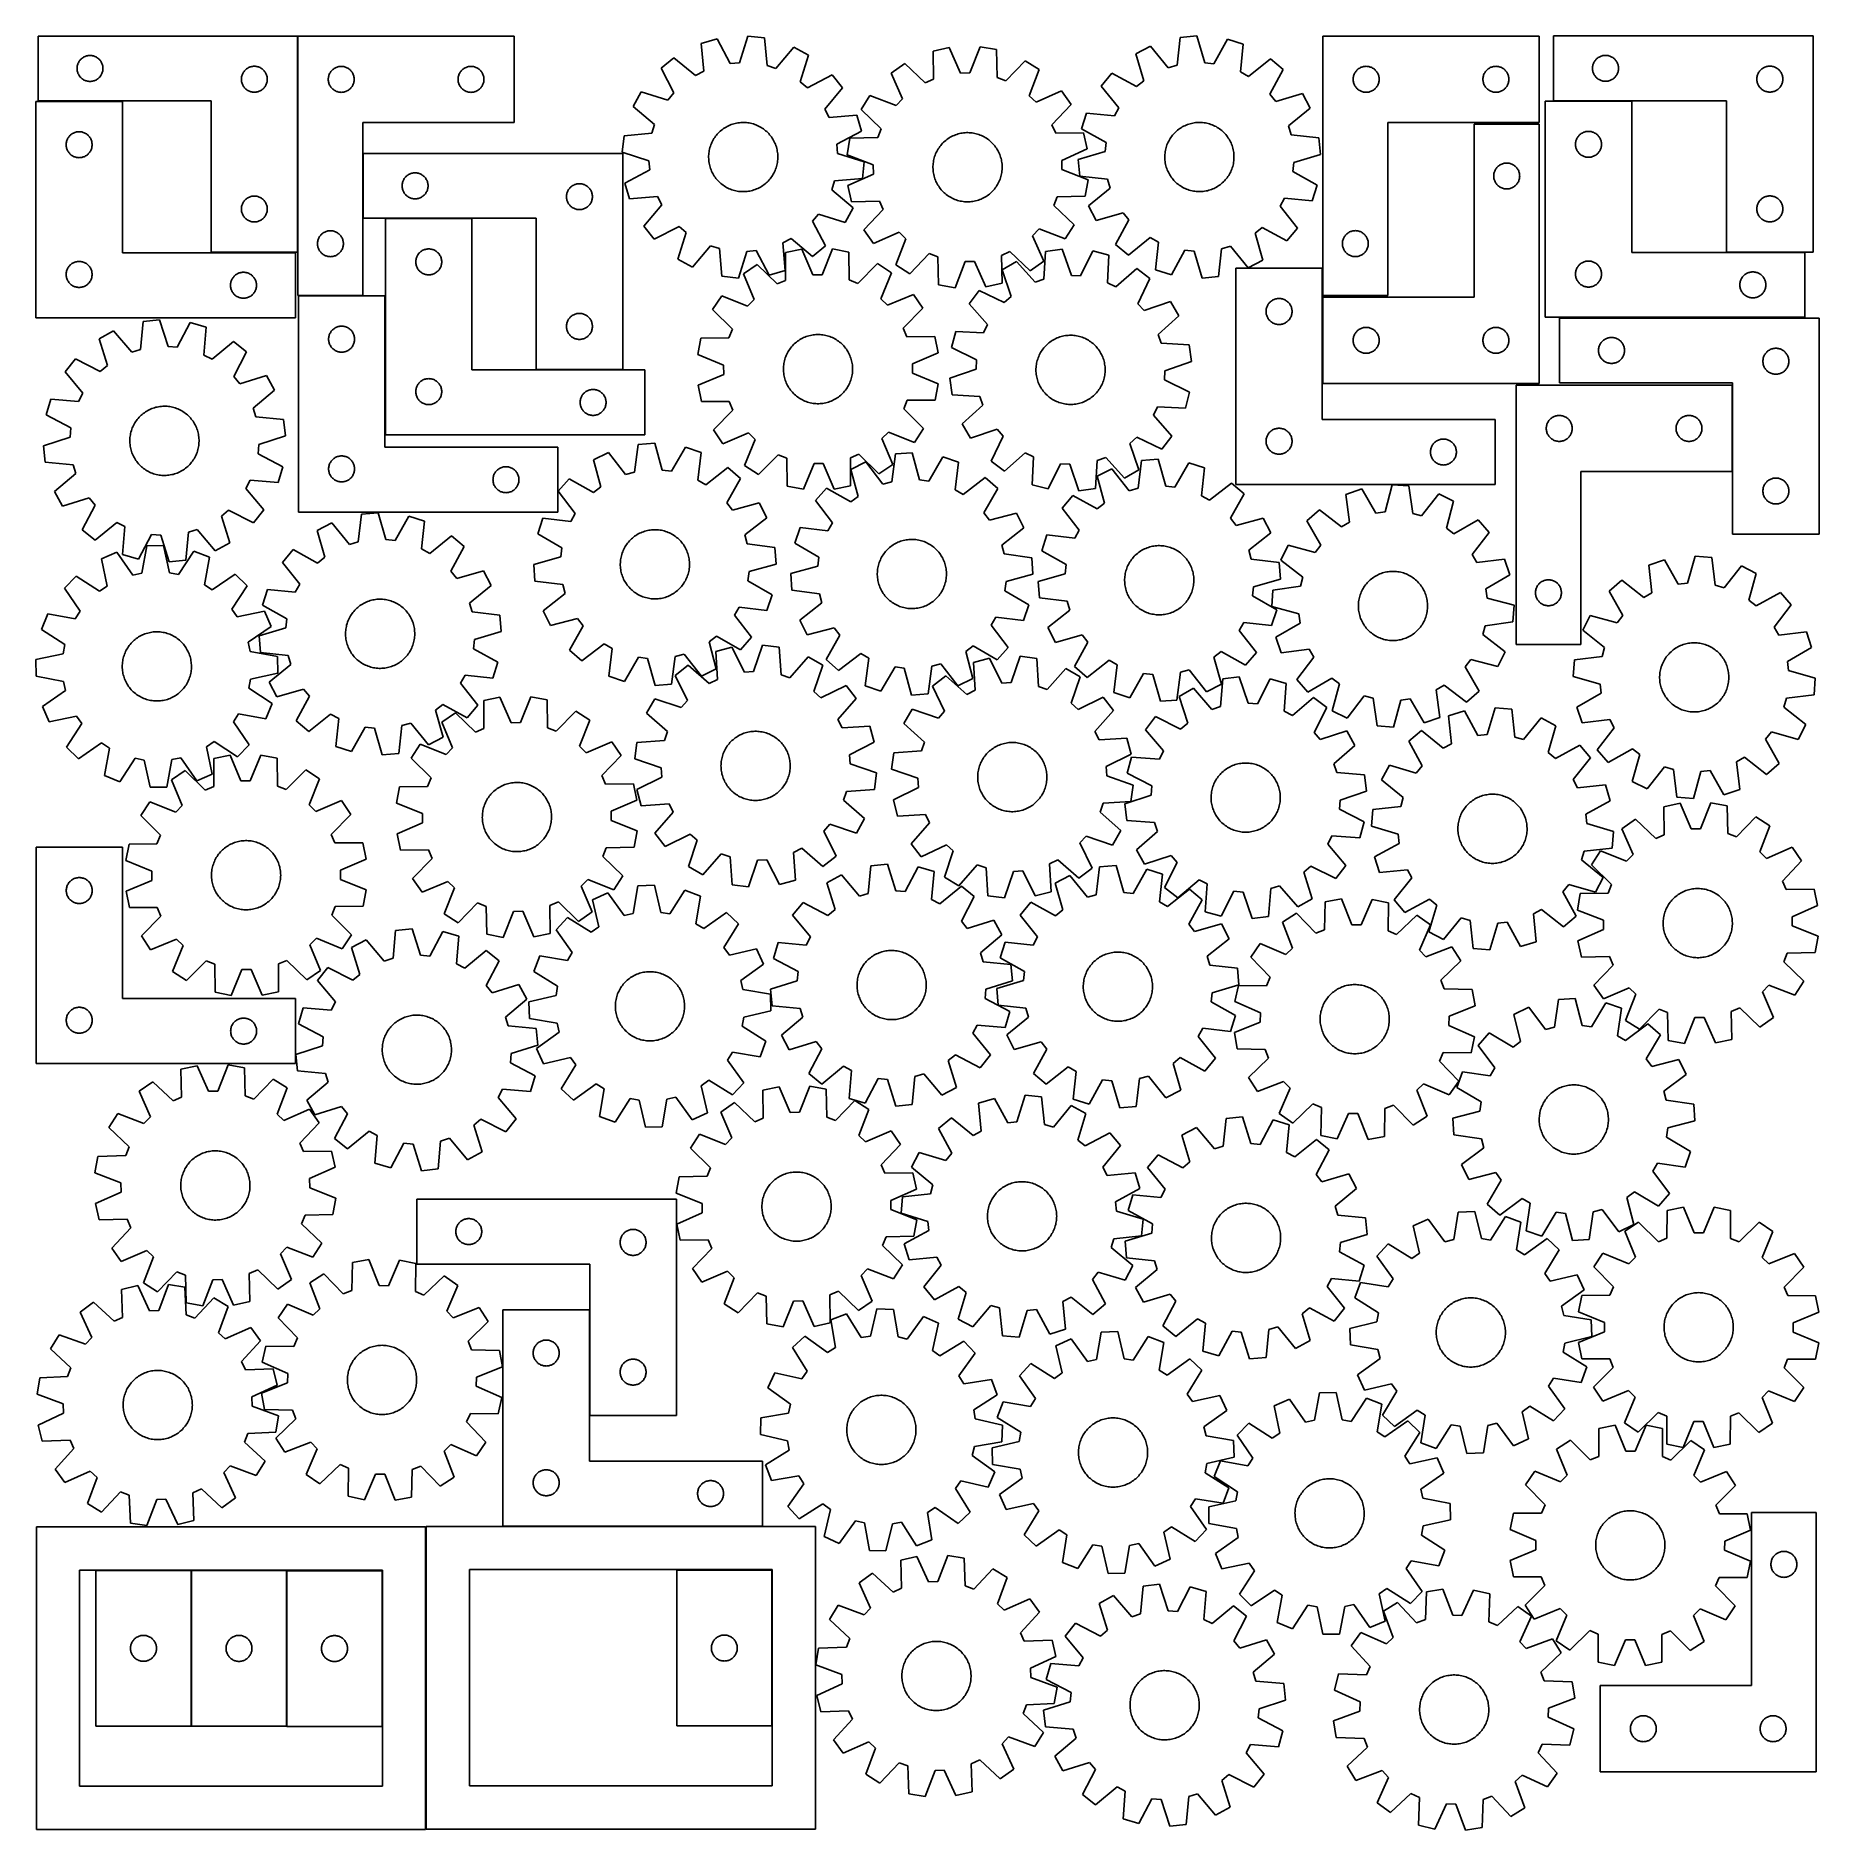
# Model space of a CAD drawing. Header units: millimetres. Extents: x 7 to 1243, y 7 to 1251.
import ezdxf

# ---------------------------------------------------------------- set-up
doc = ezdxf.new("R2010")
doc.units = ezdxf.units.MM
doc.layers.add('CUT', color=7, linetype='CONTINUOUS', true_color=0x000000)

msp = doc.modelspace()

# ---------------------------------------------------------------- linework, layer by layer
at = {"layer": 'CUT'}
for p, q in [((188.053034, 1251.206854), (8.053034, 1251.206854)), ((8.053034, 1251.206854), (8.053034, 1206.206854)), ((188.053034, 1101.206854), (188.053034, 1251.206854)), ((188.339774, 1251.143614), (188.339774, 1071.143614)), ((338.339774, 1251.143614), (188.339774, 1251.143614)), ((338.339774, 1191.143614), (338.339774, 1251.143614)), ((479.187059, 1249.296722), (468.115283, 1246.056161)), ((468.115283, 1246.056161), (469.759051, 1226.749674)), ((488.212442, 1232.150735), (479.187059, 1249.296722)), ((500.486801, 1251.184202), (494.617173, 1232.718291)), ((511.955898, 1249.941105), (500.486801, 1251.184202)), ((513.73278, 1230.646414), (511.955898, 1249.941105)), ((800.308183, 1250.219139), (798.190139, 1230.958913)), ((811.797481, 1251.259084), (800.308183, 1250.219139)), ((817.339417, 1232.692195), (811.797481, 1251.259084)), ((833.060487, 1248.994978), (823.733101, 1232.01139)), ((844.073185, 1245.558998), (833.060487, 1248.994978)), ((842.088026, 1226.284623), (844.073185, 1245.558998)), ((899.277091, 1251.191954), (899.277091, 1071.191954)), ((1049.277091, 1251.191954), (899.277091, 1251.191954)), ((1049.277091, 1191.191954), (1049.277091, 1251.191954)), ((1239.297236, 1251.302801), (1059.297236, 1251.302801)), ((1059.297236, 1251.302801), (1059.297236, 1206.302801)), ((1239.297236, 1101.302801), (1239.297236, 1251.302801)), ((35.738118, 1232.151005), (35.981179, 1232.687452)), ((35.981179, 1232.687452), (36.258805, 1233.206854)), ((36.258805, 1233.206854), (36.569807, 1233.706986)), ((36.569807, 1233.706986), (36.912854, 1234.185707)), ((36.912854, 1234.185707), (37.286476, 1234.640966)), ((37.286476, 1234.640966), (37.689073, 1235.070815)), ((37.689073, 1235.070815), (38.118922, 1235.473412)), ((38.118922, 1235.473412), (38.574181, 1235.847034)), ((38.574181, 1235.847034), (39.052902, 1236.190081)), ((39.052902, 1236.190081), (39.553034, 1236.501083)), ((39.553034, 1236.501083), (40.072436, 1236.778709)), ((40.072436, 1236.778709), (40.608883, 1237.02177)), ((40.608883, 1237.02177), (41.160079, 1237.229225)), ((41.160079, 1237.229225), (41.723663, 1237.400187)), ((41.723663, 1237.400187), (42.297221, 1237.533922)), ((42.297221, 1237.533922), (42.878298, 1237.629858)), ((42.878298, 1237.629858), (43.464406, 1237.687584)), ((43.464406, 1237.687584), (44.053034, 1237.706854)), ((44.053034, 1237.706854), (44.641662, 1237.687584)), ((44.641662, 1237.687584), (45.22777, 1237.629858)), ((45.22777, 1237.629858), (45.808847, 1237.533922)), ((45.808847, 1237.533922), (46.382405, 1237.400187)), ((46.382405, 1237.400187), (46.945989, 1237.229225)), ((46.945989, 1237.229225), (47.497185, 1237.02177)), ((47.497185, 1237.02177), (48.033632, 1236.778709)), ((48.033632, 1236.778709), (48.553034, 1236.501083)), ((48.553034, 1236.501083), (49.053166, 1236.190081)), ((49.053166, 1236.190081), (49.531887, 1235.847034)), ((49.531887, 1235.847034), (49.987146, 1235.473412)), ((49.987146, 1235.473412), (50.416995, 1235.070815)), ((50.416995, 1235.070815), (50.819592, 1234.640966)), ((50.819592, 1234.640966), (51.193214, 1234.185707)), ((51.193214, 1234.185707), (51.53626, 1233.706986)), ((51.53626, 1233.706986), (51.847263, 1233.206854)), ((51.847263, 1233.206854), (52.124889, 1232.687452)), ((52.124889, 1232.687452), (52.36795, 1232.151005)), ((449.159194, 1236.161298), (440.170315, 1228.930425)), ((464.059046, 1223.774336), (449.159194, 1236.161298)), ((494.617173, 1232.718291), (488.212442, 1232.150735)), ((532.356601, 1243.533851), (519.867173, 1228.719783)), ((542.476952, 1237.996345), (532.356601, 1243.533851)), ((536.734818, 1219.490392), (542.476952, 1237.996345)), ((640.104364, 1243.219366), (628.84709, 1240.697609)), ((628.84709, 1240.697609), (629.245734, 1221.325374)), ((648.008295, 1225.5284), (640.104364, 1243.219366)), ((661.481402, 1243.733019), (654.436268, 1225.682853)), ((672.846801, 1241.754846), (661.481402, 1243.733019)), ((673.379042, 1222.385821), (672.846801, 1241.754846)), ((692.793176, 1234.048761), (679.376821, 1220.068638)), ((702.536422, 1227.871818), (692.793176, 1234.048761)), ((779.797291, 1244.173899), (769.580533, 1238.816351)), ((769.580533, 1238.816351), (774.994285, 1220.211682)), ((792.022613, 1229.141138), (779.797291, 1244.173899)), ((823.733101, 1232.01139), (817.339417, 1232.692195)), ((862.851205, 1235.330237), (847.734486, 1223.208883)), ((871.710719, 1227.941429), (862.851205, 1235.330237)), ((1086.774864, 1231.695757), (1086.98232, 1232.246952)), ((1086.98232, 1232.246952), (1087.225381, 1232.7834)), ((1087.225381, 1232.7834), (1087.503007, 1233.302801)), ((1087.503007, 1233.302801), (1087.814009, 1233.802933)), ((1087.814009, 1233.802933), (1088.157056, 1234.281654)), ((1088.157056, 1234.281654), (1088.530677, 1234.736914)), ((1088.530677, 1234.736914), (1088.933275, 1235.166762)), ((1088.933275, 1235.166762), (1089.363123, 1235.56936)), ((1089.363123, 1235.56936), (1089.818383, 1235.942981)), ((1089.818383, 1235.942981), (1090.297104, 1236.286028)), ((1090.297104, 1236.286028), (1090.797236, 1236.59703)), ((1090.797236, 1236.59703), (1091.316637, 1236.874656)), ((1091.316637, 1236.874656), (1091.853085, 1237.117717)), ((1091.853085, 1237.117717), (1092.40428, 1237.325173)), ((1092.40428, 1237.325173), (1092.967864, 1237.496134)), ((1092.967864, 1237.496134), (1093.541423, 1237.629869)), ((1093.541423, 1237.629869), (1094.1225, 1237.725805)), ((1094.1225, 1237.725805), (1094.708607, 1237.783532)), ((1094.708607, 1237.783532), (1095.297236, 1237.802801)), ((1095.297236, 1237.802801), (1095.885864, 1237.783532)), ((1095.885864, 1237.783532), (1096.471971, 1237.725805)), ((1096.471971, 1237.725805), (1097.053049, 1237.629869)), ((1097.053049, 1237.629869), (1097.626607, 1237.496134)), ((1097.626607, 1237.496134), (1098.190191, 1237.325173)), ((1098.190191, 1237.325173), (1098.741387, 1237.117717)), ((1098.741387, 1237.117717), (1099.277834, 1236.874656)), ((1099.277834, 1236.874656), (1099.797236, 1236.59703)), ((1099.797236, 1236.59703), (1100.297368, 1236.286028)), ((1100.297368, 1236.286028), (1100.776088, 1235.942981)), ((1100.776088, 1235.942981), (1101.231348, 1235.56936)), ((1101.231348, 1235.56936), (1101.661197, 1235.166762)), ((1101.661197, 1235.166762), (1102.063794, 1234.736914)), ((1102.063794, 1234.736914), (1102.437416, 1234.281654)), ((1102.437416, 1234.281654), (1102.780462, 1233.802933)), ((1102.780462, 1233.802933), (1103.091464, 1233.302801)), ((1103.091464, 1233.302801), (1103.36909, 1232.7834)), ((1103.36909, 1232.7834), (1103.612151, 1232.246952)), ((1103.612151, 1232.246952), (1103.819607, 1231.695757)), ((35.053034, 1228.706854), (35.072304, 1229.295482)), ((35.072304, 1228.118226), (35.053034, 1228.706854)), ((35.072304, 1229.295482), (35.13003, 1229.88159)), ((35.13003, 1227.532118), (35.072304, 1228.118226)), ((35.13003, 1229.88159), (35.225966, 1230.462667)), ((35.225966, 1226.951041), (35.13003, 1227.532118)), ((35.225966, 1230.462667), (35.359702, 1231.036226)), ((35.359702, 1226.377483), (35.225966, 1226.951041)), ((35.359702, 1231.036226), (35.530663, 1231.599809)), ((35.530663, 1225.813899), (35.359702, 1226.377483)), ((35.530663, 1231.599809), (35.738118, 1232.151005)), ((35.738118, 1225.262703), (35.530663, 1225.813899)), ((35.981179, 1224.726256), (35.738118, 1225.262703)), ((36.258805, 1224.206854), (35.981179, 1224.726256)), ((36.569807, 1223.706722), (36.258805, 1224.206854)), ((36.912854, 1223.228001), (36.569807, 1223.706722)), ((37.286476, 1222.772742), (36.912854, 1223.228001)), ((37.689073, 1222.342893), (37.286476, 1222.772742)), ((38.118922, 1221.940296), (37.689073, 1222.342893)), ((38.574181, 1221.566674), (38.118922, 1221.940296)), ((39.052902, 1221.223628), (38.574181, 1221.566674)), ((39.553034, 1220.912625), (39.052902, 1221.223628)), ((40.072436, 1220.634999), (39.553034, 1220.912625)), ((40.608883, 1220.391938), (40.072436, 1220.634999)), ((41.160079, 1220.184483), (40.608883, 1220.391938)), ((41.723663, 1220.013522), (41.160079, 1220.184483)), ((42.297221, 1219.879787), (41.723663, 1220.013522)), ((42.878298, 1219.78385), (42.297221, 1219.879787)), ((43.464406, 1219.726124), (42.878298, 1219.78385)), ((45.22777, 1219.78385), (44.641662, 1219.726124)), ((45.808847, 1219.879787), (45.22777, 1219.78385)), ((46.382405, 1220.013522), (45.808847, 1219.879787)), ((46.945989, 1220.184483), (46.382405, 1220.013522)), ((47.497185, 1220.391938), (46.945989, 1220.184483)), ((48.033632, 1220.634999), (47.497185, 1220.391938)), ((48.553034, 1220.912625), (48.033632, 1220.634999)), ((49.053166, 1221.223628), (48.553034, 1220.912625)), ((49.531887, 1221.566674), (49.053166, 1221.223628)), ((49.987146, 1221.940296), (49.531887, 1221.566674)), ((50.416995, 1222.342893), (49.987146, 1221.940296)), ((50.819592, 1222.772742), (50.416995, 1222.342893)), ((51.193214, 1223.228001), (50.819592, 1222.772742)), ((51.53626, 1223.706722), (51.193214, 1223.228001)), ((51.847263, 1224.206854), (51.53626, 1223.706722)), ((52.124889, 1224.726256), (51.847263, 1224.206854)), ((52.36795, 1225.262703), (52.124889, 1224.726256)), ((52.36795, 1232.151005), (52.575405, 1231.599809)), ((52.575405, 1225.813899), (52.36795, 1225.262703)), ((52.575405, 1231.599809), (52.746366, 1231.036226)), ((52.746366, 1226.377483), (52.575405, 1225.813899)), ((52.746366, 1231.036226), (52.880101, 1230.462667)), ((52.880101, 1226.951041), (52.746366, 1226.377483)), ((52.880101, 1230.462667), (52.976038, 1229.88159)), ((52.976038, 1227.532118), (52.880101, 1226.951041)), ((52.976038, 1229.88159), (53.033764, 1229.295482)), ((53.033764, 1228.118226), (52.976038, 1227.532118)), ((53.033764, 1229.295482), (53.053034, 1228.706854)), ((53.053034, 1228.706854), (53.033764, 1228.118226)), ((149.053034, 1221.206854), (149.072304, 1221.795482)), ((149.072304, 1220.618226), (149.053034, 1221.206854)), ((149.072304, 1221.795482), (149.13003, 1222.38159)), ((149.13003, 1220.032118), (149.072304, 1220.618226)), ((149.13003, 1222.38159), (149.225966, 1222.962667)), ((149.225966, 1219.451041), (149.13003, 1220.032118)), ((149.225966, 1222.962667), (149.359702, 1223.536226)), ((149.359702, 1223.536226), (149.530663, 1224.099809)), ((149.530663, 1224.099809), (149.738118, 1224.651005)), ((149.738118, 1224.651005), (149.981179, 1225.187452)), ((149.981179, 1225.187452), (150.258805, 1225.706854)), ((150.258805, 1225.706854), (150.569807, 1226.206986)), ((150.569807, 1226.206986), (150.912854, 1226.685707)), ((150.912854, 1226.685707), (151.286476, 1227.140966)), ((151.286476, 1227.140966), (151.689073, 1227.570815)), ((151.689073, 1227.570815), (152.118922, 1227.973412)), ((152.118922, 1227.973412), (152.574181, 1228.347034)), ((152.574181, 1228.347034), (153.052902, 1228.690081)), ((153.052902, 1228.690081), (153.553034, 1229.001083)), ((153.553034, 1229.001083), (154.072436, 1229.278709)), ((154.072436, 1229.278709), (154.608883, 1229.52177)), ((154.608883, 1229.52177), (155.160079, 1229.729225)), ((155.160079, 1229.729225), (155.723663, 1229.900187)), ((155.723663, 1229.900187), (156.297221, 1230.033922)), ((156.297221, 1230.033922), (156.878298, 1230.129858)), ((156.878298, 1230.129858), (157.464406, 1230.187584)), ((157.464406, 1230.187584), (158.053034, 1230.206854)), ((158.053034, 1230.206854), (158.641662, 1230.187584)), ((158.641662, 1230.187584), (159.22777, 1230.129858)), ((159.22777, 1230.129858), (159.808847, 1230.033922)), ((159.808847, 1230.033922), (160.382405, 1229.900187)), ((160.382405, 1229.900187), (160.945989, 1229.729225)), ((160.945989, 1229.729225), (161.497185, 1229.52177)), ((161.497185, 1229.52177), (162.033632, 1229.278709)), ((162.033632, 1229.278709), (162.553034, 1229.001083)), ((162.553034, 1229.001083), (163.053166, 1228.690081)), ((163.053166, 1228.690081), (163.531887, 1228.347034)), ((163.531887, 1228.347034), (163.987146, 1227.973412)), ((163.987146, 1227.973412), (164.416995, 1227.570815)), ((164.416995, 1227.570815), (164.819592, 1227.140966)), ((164.819592, 1227.140966), (165.193214, 1226.685707)), ((165.193214, 1226.685707), (165.53626, 1226.206986)), ((165.53626, 1226.206986), (165.847263, 1225.706854)), ((165.847263, 1225.706854), (166.124889, 1225.187452)), ((166.124889, 1225.187452), (166.36795, 1224.651005)), ((166.36795, 1224.651005), (166.575405, 1224.099809)), ((166.575405, 1224.099809), (166.746366, 1223.536226)), ((166.746366, 1223.536226), (166.880101, 1222.962667)), ((166.880101, 1222.962667), (166.976038, 1222.38159)), ((166.976038, 1220.032118), (166.880101, 1219.451041)), ((166.976038, 1222.38159), (167.033764, 1221.795482)), ((167.033764, 1220.618226), (166.976038, 1220.032118)), ((167.033764, 1221.795482), (167.053034, 1221.206854)), ((167.053034, 1221.206854), (167.033764, 1220.618226)), ((209.339774, 1221.143614), (209.359044, 1221.732242)), ((209.359044, 1220.554986), (209.339774, 1221.143614)), ((209.359044, 1221.732242), (209.41677, 1222.31835)), ((209.41677, 1219.968878), (209.359044, 1220.554986)), ((209.41677, 1222.31835), (209.512706, 1222.899427)), ((209.512706, 1219.387801), (209.41677, 1219.968878)), ((209.512706, 1222.899427), (209.646442, 1223.472985)), ((209.646442, 1223.472985), (209.817403, 1224.036569)), ((209.817403, 1224.036569), (210.024858, 1224.587765)), ((210.024858, 1224.587765), (210.267919, 1225.124212)), ((210.267919, 1225.124212), (210.545545, 1225.643614)), ((210.545545, 1225.643614), (210.856547, 1226.143746)), ((210.856547, 1226.143746), (211.199594, 1226.622467)), ((211.199594, 1226.622467), (211.573216, 1227.077726)), ((211.573216, 1227.077726), (211.975813, 1227.507575)), ((211.975813, 1227.507575), (212.405662, 1227.910172)), ((212.405662, 1227.910172), (212.860921, 1228.283794)), ((212.860921, 1228.283794), (213.339642, 1228.626841)), ((213.339642, 1228.626841), (213.839774, 1228.937843)), ((213.839774, 1228.937843), (214.359176, 1229.215469)), ((214.359176, 1229.215469), (214.895623, 1229.45853)), ((214.895623, 1229.45853), (215.446819, 1229.665985)), ((215.446819, 1229.665985), (216.010403, 1229.836947)), ((216.010403, 1229.836947), (216.583961, 1229.970682)), ((216.583961, 1229.970682), (217.165038, 1230.066618)), ((217.165038, 1230.066618), (217.751146, 1230.124344)), ((217.751146, 1230.124344), (218.339774, 1230.143614)), ((218.339774, 1230.143614), (218.928402, 1230.124344)), ((218.928402, 1230.124344), (219.51451, 1230.066618)), ((219.51451, 1230.066618), (220.095587, 1229.970682)), ((220.095587, 1229.970682), (220.669145, 1229.836947)), ((220.669145, 1229.836947), (221.232729, 1229.665985)), ((221.232729, 1229.665985), (221.783925, 1229.45853)), ((221.783925, 1229.45853), (222.320372, 1229.215469)), ((222.320372, 1229.215469), (222.839774, 1228.937843)), ((222.839774, 1228.937843), (223.339906, 1228.626841)), ((223.339906, 1228.626841), (223.818627, 1228.283794)), ((223.818627, 1228.283794), (224.273886, 1227.910172)), ((224.273886, 1227.910172), (224.703735, 1227.507575)), ((224.703735, 1227.507575), (225.106332, 1227.077726)), ((225.106332, 1227.077726), (225.479954, 1226.622467)), ((225.479954, 1226.622467), (225.823, 1226.143746)), ((225.823, 1226.143746), (226.134003, 1225.643614)), ((226.134003, 1225.643614), (226.411629, 1225.124212)), ((226.411629, 1225.124212), (226.65469, 1224.587765)), ((226.65469, 1224.587765), (226.862145, 1224.036569)), ((226.862145, 1224.036569), (227.033106, 1223.472985)), ((227.033106, 1223.472985), (227.166841, 1222.899427)), ((227.166841, 1222.899427), (227.262778, 1222.31835)), ((227.262778, 1219.968878), (227.166841, 1219.387801)), ((227.262778, 1222.31835), (227.320504, 1221.732242)), ((227.320504, 1220.554986), (227.262778, 1219.968878)), ((227.320504, 1221.732242), (227.339774, 1221.143614)), ((227.339774, 1221.143614), (227.320504, 1220.554986)), ((299.339774, 1221.143614), (299.359044, 1221.732242)), ((299.359044, 1220.554986), (299.339774, 1221.143614)), ((299.359044, 1221.732242), (299.41677, 1222.31835)), ((299.41677, 1219.968878), (299.359044, 1220.554986)), ((299.41677, 1222.31835), (299.512706, 1222.899427)), ((299.512706, 1219.387801), (299.41677, 1219.968878)), ((299.512706, 1222.899427), (299.646442, 1223.472985)), ((299.646442, 1223.472985), (299.817403, 1224.036569)), ((299.817403, 1224.036569), (300.024858, 1224.587765)), ((300.024858, 1224.587765), (300.267919, 1225.124212)), ((300.267919, 1225.124212), (300.545545, 1225.643614)), ((300.545545, 1225.643614), (300.856547, 1226.143746)), ((300.856547, 1226.143746), (301.199594, 1226.622467)), ((301.199594, 1226.622467), (301.573216, 1227.077726)), ((301.573216, 1227.077726), (301.975813, 1227.507575)), ((301.975813, 1227.507575), (302.405662, 1227.910172)), ((302.405662, 1227.910172), (302.860921, 1228.283794)), ((302.860921, 1228.283794), (303.339642, 1228.626841)), ((303.339642, 1228.626841), (303.839774, 1228.937843)), ((303.839774, 1228.937843), (304.359176, 1229.215469)), ((304.359176, 1229.215469), (304.895623, 1229.45853)), ((304.895623, 1229.45853), (305.446819, 1229.665985)), ((305.446819, 1229.665985), (306.010403, 1229.836947)), ((306.010403, 1229.836947), (306.583961, 1229.970682)), ((306.583961, 1229.970682), (307.165038, 1230.066618)), ((307.165038, 1230.066618), (307.751146, 1230.124344)), ((307.751146, 1230.124344), (308.339774, 1230.143614)), ((308.339774, 1230.143614), (308.928402, 1230.124344)), ((308.928402, 1230.124344), (309.51451, 1230.066618)), ((309.51451, 1230.066618), (310.095587, 1229.970682)), ((310.095587, 1229.970682), (310.669145, 1229.836947)), ((310.669145, 1229.836947), (311.232729, 1229.665985)), ((311.232729, 1229.665985), (311.783925, 1229.45853)), ((311.783925, 1229.45853), (312.320372, 1229.215469)), ((312.320372, 1229.215469), (312.839774, 1228.937843)), ((312.839774, 1228.937843), (313.339906, 1228.626841)), ((313.339906, 1228.626841), (313.818627, 1228.283794)), ((313.818627, 1228.283794), (314.273886, 1227.910172)), ((314.273886, 1227.910172), (314.703735, 1227.507575)), ((314.703735, 1227.507575), (315.106332, 1227.077726)), ((315.106332, 1227.077726), (315.479954, 1226.622467)), ((315.479954, 1226.622467), (315.823, 1226.143746)), ((315.823, 1226.143746), (316.134003, 1225.643614)), ((316.134003, 1225.643614), (316.411629, 1225.124212)), ((316.411629, 1225.124212), (316.65469, 1224.587765)), ((316.65469, 1224.587765), (316.862145, 1224.036569)), ((316.862145, 1224.036569), (317.033106, 1223.472985)), ((317.033106, 1223.472985), (317.166841, 1222.899427)), ((317.166841, 1222.899427), (317.262778, 1222.31835)), ((317.262778, 1219.968878), (317.166841, 1219.387801)), ((317.262778, 1222.31835), (317.320504, 1221.732242)), ((317.320504, 1220.554986), (317.262778, 1219.968878)), ((317.320504, 1221.732242), (317.339774, 1221.143614)), ((317.339774, 1221.143614), (317.320504, 1220.554986)), ((440.170315, 1228.930425), (449.077232, 1211.7226)), ((469.759051, 1226.749674), (464.059046, 1223.774336)), ((519.867173, 1228.719783), (513.73278, 1230.646414)), ((558.872795, 1224.269803), (541.664969, 1215.362887)), ((566.103668, 1215.280925), (558.872795, 1224.269803)), ((609.293848, 1232.042417), (599.858518, 1225.404646)), ((599.858518, 1225.404646), (607.640251, 1207.659589)), ((623.366169, 1218.722799), (609.293848, 1232.042417)), ((629.245734, 1221.325374), (623.366169, 1218.722799)), ((654.436268, 1225.682853), (648.008295, 1225.5284)), ((679.376821, 1220.068638), (673.379042, 1222.385821)), ((695.615943, 1209.773492), (702.536422, 1227.871818)), ((752.944352, 1225.3821), (745.555544, 1216.522586)), ((769.991866, 1216.172067), (752.944352, 1225.3821)), ((774.994285, 1220.211682), (769.991866, 1216.172067)), ((798.190139, 1230.958913), (792.022613, 1229.141138)), ((847.734486, 1223.208883), (842.088026, 1226.284623)), ((862.500687, 1210.893915), (871.710719, 1227.941429)), ((920.277091, 1221.191954), (920.296361, 1221.780582)), ((920.296361, 1220.603326), (920.277091, 1221.191954)), ((920.296361, 1221.780582), (920.354087, 1222.36669)), ((920.354087, 1220.017218), (920.296361, 1220.603326)), ((920.354087, 1222.36669), (920.450023, 1222.947767)), ((920.450023, 1219.436141), (920.354087, 1220.017218)), ((920.450023, 1222.947767), (920.583758, 1223.521325)), ((920.583758, 1223.521325), (920.75472, 1224.084909)), ((920.75472, 1224.084909), (920.962175, 1224.636105)), ((920.962175, 1224.636105), (921.205236, 1225.172552)), ((921.205236, 1225.172552), (921.482862, 1225.691954)), ((921.482862, 1225.691954), (921.793864, 1226.192086)), ((921.793864, 1226.192086), (922.136911, 1226.670807)), ((922.136911, 1226.670807), (922.510533, 1227.126066)), ((922.510533, 1227.126066), (922.91313, 1227.555915)), ((922.91313, 1227.555915), (923.342979, 1227.958512)), ((923.342979, 1227.958512), (923.798238, 1228.332134)), ((923.798238, 1228.332134), (924.276959, 1228.67518)), ((924.276959, 1228.67518), (924.777091, 1228.986183)), ((924.777091, 1228.986183), (925.296493, 1229.263809)), ((925.296493, 1229.263809), (925.83294, 1229.50687)), ((925.83294, 1229.50687), (926.384136, 1229.714325)), ((926.384136, 1229.714325), (926.947719, 1229.885286)), ((926.947719, 1229.885286), (927.521278, 1230.019021)), ((927.521278, 1230.019021), (928.102355, 1230.114958)), ((928.102355, 1230.114958), (928.688463, 1230.172684)), ((928.688463, 1230.172684), (929.277091, 1230.191954)), ((929.277091, 1230.191954), (929.865719, 1230.172684)), ((929.865719, 1230.172684), (930.451827, 1230.114958)), ((930.451827, 1230.114958), (931.032904, 1230.019021)), ((931.032904, 1230.019021), (931.606462, 1229.885286)), ((931.606462, 1229.885286), (932.170046, 1229.714325)), ((932.170046, 1229.714325), (932.721242, 1229.50687)), ((932.721242, 1229.50687), (933.257689, 1229.263809)), ((933.257689, 1229.263809), (933.777091, 1228.986183)), ((933.777091, 1228.986183), (934.277223, 1228.67518)), ((934.277223, 1228.67518), (934.755944, 1228.332134)), ((934.755944, 1228.332134), (935.211203, 1227.958512)), ((935.211203, 1227.958512), (935.641052, 1227.555915)), ((935.641052, 1227.555915), (936.043649, 1227.126066)), ((936.043649, 1227.126066), (936.417271, 1226.670807)), ((936.417271, 1226.670807), (936.760317, 1226.192086)), ((936.760317, 1226.192086), (937.071319, 1225.691954)), ((937.071319, 1225.691954), (937.348946, 1225.172552)), ((937.348946, 1225.172552), (937.592007, 1224.636105)), ((937.592007, 1224.636105), (937.799462, 1224.084909)), ((937.799462, 1224.084909), (937.970423, 1223.521325)), ((937.970423, 1223.521325), (938.104158, 1222.947767)), ((938.104158, 1222.947767), (938.200095, 1222.36669)), ((938.200095, 1220.017218), (938.104158, 1219.436141)), ((938.200095, 1222.36669), (938.257821, 1221.780582)), ((938.257821, 1220.603326), (938.200095, 1220.017218)), ((938.257821, 1221.780582), (938.277091, 1221.191954)), ((938.277091, 1221.191954), (938.257821, 1220.603326)), ((1010.277091, 1221.191954), (1010.296361, 1221.780582)), ((1010.296361, 1220.603326), (1010.277091, 1221.191954)), ((1010.296361, 1221.780582), (1010.354087, 1222.36669)), ((1010.354087, 1220.017218), (1010.296361, 1220.603326)), ((1010.354087, 1222.36669), (1010.450023, 1222.947767)), ((1010.450023, 1219.436141), (1010.354087, 1220.017218)), ((1010.450023, 1222.947767), (1010.583758, 1223.521325)), ((1010.583758, 1223.521325), (1010.75472, 1224.084909)), ((1010.75472, 1224.084909), (1010.962175, 1224.636105)), ((1010.962175, 1224.636105), (1011.205236, 1225.172552)), ((1011.205236, 1225.172552), (1011.482862, 1225.691954)), ((1011.482862, 1225.691954), (1011.793864, 1226.192086)), ((1011.793864, 1226.192086), (1012.136911, 1226.670807)), ((1012.136911, 1226.670807), (1012.510533, 1227.126066)), ((1012.510533, 1227.126066), (1012.91313, 1227.555915)), ((1012.91313, 1227.555915), (1013.342979, 1227.958512)), ((1013.342979, 1227.958512), (1013.798238, 1228.332134)), ((1013.798238, 1228.332134), (1014.276959, 1228.67518)), ((1014.276959, 1228.67518), (1014.777091, 1228.986183)), ((1014.777091, 1228.986183), (1015.296493, 1229.263809)), ((1015.296493, 1229.263809), (1015.83294, 1229.50687)), ((1015.83294, 1229.50687), (1016.384136, 1229.714325)), ((1016.384136, 1229.714325), (1016.947719, 1229.885286)), ((1016.947719, 1229.885286), (1017.521278, 1230.019021)), ((1017.521278, 1230.019021), (1018.102355, 1230.114958)), ((1018.102355, 1230.114958), (1018.688463, 1230.172684)), ((1018.688463, 1230.172684), (1019.277091, 1230.191954)), ((1019.277091, 1230.191954), (1019.865719, 1230.172684)), ((1019.865719, 1230.172684), (1020.451827, 1230.114958)), ((1020.451827, 1230.114958), (1021.032904, 1230.019021)), ((1021.032904, 1230.019021), (1021.606462, 1229.885286)), ((1021.606462, 1229.885286), (1022.170046, 1229.714325)), ((1022.170046, 1229.714325), (1022.721242, 1229.50687)), ((1022.721242, 1229.50687), (1023.257689, 1229.263809)), ((1023.257689, 1229.263809), (1023.777091, 1228.986183)), ((1023.777091, 1228.986183), (1024.277223, 1228.67518)), ((1024.277223, 1228.67518), (1024.755944, 1228.332134)), ((1024.755944, 1228.332134), (1025.211203, 1227.958512)), ((1025.211203, 1227.958512), (1025.641052, 1227.555915)), ((1025.641052, 1227.555915), (1026.043649, 1227.126066)), ((1026.043649, 1227.126066), (1026.417271, 1226.670807)), ((1026.417271, 1226.670807), (1026.760317, 1226.192086)), ((1026.760317, 1226.192086), (1027.071319, 1225.691954)), ((1027.071319, 1225.691954), (1027.348946, 1225.172552)), ((1027.348946, 1225.172552), (1027.592007, 1224.636105)), ((1027.592007, 1224.636105), (1027.799462, 1224.084909)), ((1027.799462, 1224.084909), (1027.970423, 1223.521325)), ((1027.970423, 1223.521325), (1028.104158, 1222.947767)), ((1028.104158, 1222.947767), (1028.200095, 1222.36669)), ((1028.200095, 1220.017218), (1028.104158, 1219.436141)), ((1028.200095, 1222.36669), (1028.257821, 1221.780582)), ((1028.257821, 1220.603326), (1028.200095, 1220.017218)), ((1028.257821, 1221.780582), (1028.277091, 1221.191954)), ((1028.277091, 1221.191954), (1028.257821, 1220.603326)), ((1086.297236, 1228.802801), (1086.316505, 1229.39143)), ((1086.316505, 1228.214173), (1086.297236, 1228.802801)), ((1086.316505, 1229.39143), (1086.374232, 1229.977537)), ((1086.374232, 1227.628066), (1086.316505, 1228.214173)), ((1086.374232, 1229.977537), (1086.470168, 1230.558614)), ((1086.470168, 1227.046988), (1086.374232, 1227.628066)), ((1086.470168, 1230.558614), (1086.603903, 1231.132173)), ((1086.603903, 1226.47343), (1086.470168, 1227.046988)), ((1086.603903, 1231.132173), (1086.774864, 1231.695757)), ((1086.774864, 1225.909846), (1086.603903, 1226.47343)), ((1086.98232, 1225.35865), (1086.774864, 1225.909846)), ((1087.225381, 1224.822203), (1086.98232, 1225.35865)), ((1087.503007, 1224.302801), (1087.225381, 1224.822203)), ((1087.814009, 1223.802669), (1087.503007, 1224.302801)), ((1088.157056, 1223.323949), (1087.814009, 1223.802669)), ((1088.530677, 1222.868689), (1088.157056, 1223.323949)), ((1088.933275, 1222.43884), (1088.530677, 1222.868689)), ((1089.363123, 1222.036243), (1088.933275, 1222.43884)), ((1089.818383, 1221.662621), (1089.363123, 1222.036243)), ((1090.297104, 1221.319575), (1089.818383, 1221.662621)), ((1090.797236, 1221.008573), (1090.297104, 1221.319575)), ((1091.316637, 1220.730947), (1090.797236, 1221.008573)), ((1091.853085, 1220.487886), (1091.316637, 1220.730947)), ((1092.40428, 1220.28043), (1091.853085, 1220.487886)), ((1092.967864, 1220.109469), (1092.40428, 1220.28043)), ((1093.541423, 1219.975734), (1092.967864, 1220.109469)), ((1094.1225, 1219.879798), (1093.541423, 1219.975734)), ((1094.708607, 1219.822071), (1094.1225, 1219.879798)), ((1095.297236, 1219.802801), (1094.708607, 1219.822071)), ((1095.885864, 1219.822071), (1095.297236, 1219.802801)), ((1096.471971, 1219.879798), (1095.885864, 1219.822071)), ((1097.053049, 1219.975734), (1096.471971, 1219.879798)), ((1097.626607, 1220.109469), (1097.053049, 1219.975734)), ((1098.190191, 1220.28043), (1097.626607, 1220.109469)), ((1098.741387, 1220.487886), (1098.190191, 1220.28043)), ((1099.277834, 1220.730947), (1098.741387, 1220.487886)), ((1099.797236, 1221.008573), (1099.277834, 1220.730947)), ((1100.297368, 1221.319575), (1099.797236, 1221.008573)), ((1100.776088, 1221.662621), (1100.297368, 1221.319575)), ((1101.231348, 1222.036243), (1100.776088, 1221.662621)), ((1101.661197, 1222.43884), (1101.231348, 1222.036243)), ((1102.063794, 1222.868689), (1101.661197, 1222.43884)), ((1102.437416, 1223.323949), (1102.063794, 1222.868689)), ((1102.780462, 1223.802669), (1102.437416, 1223.323949)), ((1103.091464, 1224.302801), (1102.780462, 1223.802669)), ((1103.36909, 1224.822203), (1103.091464, 1224.302801)), ((1103.612151, 1225.35865), (1103.36909, 1224.822203)), ((1103.819607, 1225.909846), (1103.612151, 1225.35865)), ((1103.819607, 1231.695757), (1103.990568, 1231.132173)), ((1103.990568, 1226.47343), (1103.819607, 1225.909846)), ((1103.990568, 1231.132173), (1104.124303, 1230.558614)), ((1104.124303, 1227.046988), (1103.990568, 1226.47343)), ((1104.124303, 1230.558614), (1104.220239, 1229.977537)), ((1104.220239, 1227.628066), (1104.124303, 1227.046988)), ((1104.220239, 1229.977537), (1104.277966, 1229.39143)), ((1104.277966, 1228.214173), (1104.220239, 1227.628066)), ((1104.277966, 1229.39143), (1104.297236, 1228.802801)), ((1104.297236, 1228.802801), (1104.277966, 1228.214173)), ((1200.297236, 1221.302801), (1200.316505, 1221.89143)), ((1200.316505, 1220.714173), (1200.297236, 1221.302801)), ((1200.316505, 1221.89143), (1200.374232, 1222.477537)), ((1200.374232, 1220.128066), (1200.316505, 1220.714173)), ((1200.374232, 1222.477537), (1200.470168, 1223.058614)), ((1200.470168, 1219.546988), (1200.374232, 1220.128066)), ((1200.470168, 1223.058614), (1200.603903, 1223.632173)), ((1200.603903, 1223.632173), (1200.774864, 1224.195757)), ((1200.774864, 1224.195757), (1200.98232, 1224.746952)), ((1200.98232, 1224.746952), (1201.225381, 1225.2834)), ((1201.225381, 1225.2834), (1201.503007, 1225.802801)), ((1201.503007, 1225.802801), (1201.814009, 1226.302933)), ((1201.814009, 1226.302933), (1202.157056, 1226.781654)), ((1202.157056, 1226.781654), (1202.530677, 1227.236914)), ((1202.530677, 1227.236914), (1202.933275, 1227.666762)), ((1202.933275, 1227.666762), (1203.363123, 1228.06936)), ((1203.363123, 1228.06936), (1203.818383, 1228.442981)), ((1203.818383, 1228.442981), (1204.297104, 1228.786028)), ((1204.297104, 1228.786028), (1204.797236, 1229.09703)), ((1204.797236, 1229.09703), (1205.316637, 1229.374656)), ((1205.316637, 1229.374656), (1205.853085, 1229.617717)), ((1205.853085, 1229.617717), (1206.40428, 1229.825173)), ((1206.40428, 1229.825173), (1206.967864, 1229.996134)), ((1206.967864, 1229.996134), (1207.541423, 1230.129869)), ((1207.541423, 1230.129869), (1208.1225, 1230.225805)), ((1208.1225, 1230.225805), (1208.708607, 1230.283532)), ((1208.708607, 1230.283532), (1209.297236, 1230.302801)), ((1209.297236, 1230.302801), (1209.885864, 1230.283532)), ((1209.885864, 1230.283532), (1210.471971, 1230.225805)), ((1210.471971, 1230.225805), (1211.053049, 1230.129869)), ((1211.053049, 1230.129869), (1211.626607, 1229.996134)), ((1211.626607, 1229.996134), (1212.190191, 1229.825173)), ((1212.190191, 1229.825173), (1212.741387, 1229.617717)), ((1212.741387, 1229.617717), (1213.277834, 1229.374656)), ((1213.277834, 1229.374656), (1213.797236, 1229.09703)), ((1213.797236, 1229.09703), (1214.297368, 1228.786028)), ((1214.297368, 1228.786028), (1214.776088, 1228.442981)), ((1214.776088, 1228.442981), (1215.231348, 1228.06936)), ((1215.231348, 1228.06936), (1215.661197, 1227.666762)), ((1215.661197, 1227.666762), (1216.063794, 1227.236914)), ((1216.063794, 1227.236914), (1216.437416, 1226.781654)), ((1216.437416, 1226.781654), (1216.780462, 1226.302933)), ((1216.780462, 1226.302933), (1217.091464, 1225.802801)), ((1217.091464, 1225.802801), (1217.36909, 1225.2834)), ((1217.36909, 1225.2834), (1217.612151, 1224.746952)), ((1217.612151, 1224.746952), (1217.819607, 1224.195757)), ((1217.819607, 1224.195757), (1217.990568, 1223.632173)), ((1217.990568, 1223.632173), (1218.124303, 1223.058614)), ((1218.124303, 1223.058614), (1218.220239, 1222.477537)), ((1218.220239, 1220.128066), (1218.124303, 1219.546988)), ((1218.220239, 1222.477537), (1218.277966, 1221.89143)), ((1218.277966, 1220.714173), (1218.220239, 1220.128066)), ((1218.277966, 1221.89143), (1218.297236, 1221.302801)), ((1218.297236, 1221.302801), (1218.277966, 1220.714173)), ((44.053034, 1219.706854), (43.464406, 1219.726124)), ((44.641662, 1219.726124), (44.053034, 1219.706854)), ((149.359702, 1218.877483), (149.225966, 1219.451041)), ((149.530663, 1218.313899), (149.359702, 1218.877483)), ((149.738118, 1217.762703), (149.530663, 1218.313899)), ((149.981179, 1217.226256), (149.738118, 1217.762703)), ((150.258805, 1216.706854), (149.981179, 1217.226256)), ((150.569807, 1216.206722), (150.258805, 1216.706854)), ((150.912854, 1215.728001), (150.569807, 1216.206722)), ((151.286476, 1215.272742), (150.912854, 1215.728001)), ((151.689073, 1214.842893), (151.286476, 1215.272742)), ((152.118922, 1214.440296), (151.689073, 1214.842893)), ((152.574181, 1214.066674), (152.118922, 1214.440296)), ((153.052902, 1213.723628), (152.574181, 1214.066674)), ((153.553034, 1213.412625), (153.052902, 1213.723628)), ((154.072436, 1213.134999), (153.553034, 1213.412625)), ((154.608883, 1212.891938), (154.072436, 1213.134999)), ((155.160079, 1212.684483), (154.608883, 1212.891938)), ((155.723663, 1212.513522), (155.160079, 1212.684483)), ((156.297221, 1212.379787), (155.723663, 1212.513522)), ((156.878298, 1212.28385), (156.297221, 1212.379787)), ((157.464406, 1212.226124), (156.878298, 1212.28385)), ((158.053034, 1212.206854), (157.464406, 1212.226124)), ((158.641662, 1212.226124), (158.053034, 1212.206854)), ((159.22777, 1212.28385), (158.641662, 1212.226124)), ((159.808847, 1212.379787), (159.22777, 1212.28385)), ((160.382405, 1212.513522), (159.808847, 1212.379787)), ((160.945989, 1212.684483), (160.382405, 1212.513522)), ((161.497185, 1212.891938), (160.945989, 1212.684483)), ((162.033632, 1213.134999), (161.497185, 1212.891938)), ((162.553034, 1213.412625), (162.033632, 1213.134999)), ((163.053166, 1213.723628), (162.553034, 1213.412625)), ((163.531887, 1214.066674), (163.053166, 1213.723628)), ((163.987146, 1214.440296), (163.531887, 1214.066674)), ((164.416995, 1214.842893), (163.987146, 1214.440296)), ((164.819592, 1215.272742), (164.416995, 1214.842893)), ((165.193214, 1215.728001), (164.819592, 1215.272742)), ((165.53626, 1216.206722), (165.193214, 1215.728001)), ((165.847263, 1216.706854), (165.53626, 1216.206722)), ((166.124889, 1217.226256), (165.847263, 1216.706854)), ((166.36795, 1217.762703), (166.124889, 1217.226256)), ((166.575405, 1218.313899), (166.36795, 1217.762703)), ((166.746366, 1218.877483), (166.575405, 1218.313899)), ((166.880101, 1219.451041), (166.746366, 1218.877483)), ((209.646442, 1218.814243), (209.512706, 1219.387801)), ((209.817403, 1218.250659), (209.646442, 1218.814243)), ((210.024858, 1217.699463), (209.817403, 1218.250659)), ((210.267919, 1217.163016), (210.024858, 1217.699463)), ((210.545545, 1216.643614), (210.267919, 1217.163016)), ((210.856547, 1216.143482), (210.545545, 1216.643614)), ((211.199594, 1215.664761), (210.856547, 1216.143482)), ((211.573216, 1215.209502), (211.199594, 1215.664761)), ((211.975813, 1214.779653), (211.573216, 1215.209502)), ((212.405662, 1214.377056), (211.975813, 1214.779653)), ((212.860921, 1214.003434), (212.405662, 1214.377056)), ((213.339642, 1213.660388), (212.860921, 1214.003434)), ((213.839774, 1213.349385), (213.339642, 1213.660388)), ((214.359176, 1213.071759), (213.839774, 1213.349385)), ((214.895623, 1212.828698), (214.359176, 1213.071759)), ((215.446819, 1212.621243), (214.895623, 1212.828698)), ((216.010403, 1212.450282), (215.446819, 1212.621243)), ((216.583961, 1212.316547), (216.010403, 1212.450282)), ((217.165038, 1212.22061), (216.583961, 1212.316547)), ((217.751146, 1212.162884), (217.165038, 1212.22061)), ((218.339774, 1212.143614), (217.751146, 1212.162884)), ((218.928402, 1212.162884), (218.339774, 1212.143614)), ((219.51451, 1212.22061), (218.928402, 1212.162884)), ((220.095587, 1212.316547), (219.51451, 1212.22061)), ((220.669145, 1212.450282), (220.095587, 1212.316547)), ((221.232729, 1212.621243), (220.669145, 1212.450282)), ((221.783925, 1212.828698), (221.232729, 1212.621243)), ((222.320372, 1213.071759), (221.783925, 1212.828698)), ((222.839774, 1213.349385), (222.320372, 1213.071759)), ((223.339906, 1213.660388), (222.839774, 1213.349385)), ((223.818627, 1214.003434), (223.339906, 1213.660388)), ((224.273886, 1214.377056), (223.818627, 1214.003434)), ((224.703735, 1214.779653), (224.273886, 1214.377056)), ((225.106332, 1215.209502), (224.703735, 1214.779653)), ((225.479954, 1215.664761), (225.106332, 1215.209502)), ((225.823, 1216.143482), (225.479954, 1215.664761)), ((226.134003, 1216.643614), (225.823, 1216.143482)), ((226.411629, 1217.163016), (226.134003, 1216.643614)), ((226.65469, 1217.699463), (226.411629, 1217.163016)), ((226.862145, 1218.250659), (226.65469, 1217.699463)), ((227.033106, 1218.814243), (226.862145, 1218.250659)), ((227.166841, 1219.387801), (227.033106, 1218.814243)), ((299.646442, 1218.814243), (299.512706, 1219.387801)), ((299.817403, 1218.250659), (299.646442, 1218.814243)), ((300.024858, 1217.699463), (299.817403, 1218.250659)), ((300.267919, 1217.163016), (300.024858, 1217.699463)), ((300.545545, 1216.643614), (300.267919, 1217.163016)), ((300.856547, 1216.143482), (300.545545, 1216.643614)), ((301.199594, 1215.664761), (300.856547, 1216.143482)), ((301.573216, 1215.209502), (301.199594, 1215.664761)), ((301.975813, 1214.779653), (301.573216, 1215.209502)), ((302.405662, 1214.377056), (301.975813, 1214.779653)), ((302.860921, 1214.003434), (302.405662, 1214.377056)), ((303.339642, 1213.660388), (302.860921, 1214.003434)), ((303.839774, 1213.349385), (303.339642, 1213.660388)), ((304.359176, 1213.071759), (303.839774, 1213.349385)), ((304.895623, 1212.828698), (304.359176, 1213.071759)), ((305.446819, 1212.621243), (304.895623, 1212.828698)), ((306.010403, 1212.450282), (305.446819, 1212.621243)), ((306.583961, 1212.316547), (306.010403, 1212.450282)), ((307.165038, 1212.22061), (306.583961, 1212.316547)), ((307.751146, 1212.162884), (307.165038, 1212.22061)), ((308.339774, 1212.143614), (307.751146, 1212.162884)), ((308.928402, 1212.162884), (308.339774, 1212.143614)), ((309.51451, 1212.22061), (308.928402, 1212.162884)), ((310.095587, 1212.316547), (309.51451, 1212.22061)), ((310.669145, 1212.450282), (310.095587, 1212.316547)), ((311.232729, 1212.621243), (310.669145, 1212.450282)), ((311.783925, 1212.828698), (311.232729, 1212.621243)), ((312.320372, 1213.071759), (311.783925, 1212.828698)), ((312.839774, 1213.349385), (312.320372, 1213.071759)), ((313.339906, 1213.660388), (312.839774, 1213.349385)), ((313.818627, 1214.003434), (313.339906, 1213.660388)), ((314.273886, 1214.377056), (313.818627, 1214.003434)), ((314.703735, 1214.779653), (314.273886, 1214.377056)), ((315.106332, 1215.209502), (314.703735, 1214.779653)), ((315.479954, 1215.664761), (315.106332, 1215.209502)), ((315.823, 1216.143482), (315.479954, 1215.664761)), ((316.134003, 1216.643614), (315.823, 1216.143482)), ((316.411629, 1217.163016), (316.134003, 1216.643614)), ((316.65469, 1217.699463), (316.411629, 1217.163016)), ((316.862145, 1218.250659), (316.65469, 1217.699463)), ((317.033106, 1218.814243), (316.862145, 1218.250659)), ((317.166841, 1219.387801), (317.033106, 1218.814243)), ((426.443773, 1212.534582), (420.906268, 1202.414232)), ((444.949727, 1206.792449), (426.443773, 1212.534582)), ((449.077232, 1211.7226), (444.949727, 1206.792449)), ((541.664969, 1215.362887), (536.734818, 1219.490392)), ((553.716706, 1200.381072), (566.103668, 1215.280925)), ((585.105877, 1209.92559), (578.928933, 1200.182344)), ((603.204203, 1203.005111), (585.105877, 1209.92559)), ((607.640251, 1207.659589), (603.204203, 1203.005111)), ((700.270421, 1205.337444), (695.615943, 1209.773492)), ((718.015478, 1213.119177), (700.270421, 1205.337444)), ((724.65325, 1203.683846), (718.015478, 1213.119177)), ((745.555544, 1216.522586), (757.676898, 1201.405867)), ((866.540301, 1205.891495), (862.500687, 1210.893915)), ((885.14497, 1211.305248), (866.540301, 1205.891495)), ((890.502519, 1201.08849), (885.14497, 1211.305248)), ((920.583758, 1218.862583), (920.450023, 1219.436141)), ((920.75472, 1218.298999), (920.583758, 1218.862583)), ((920.962175, 1217.747803), (920.75472, 1218.298999)), ((921.205236, 1217.211356), (920.962175, 1217.747803)), ((921.482862, 1216.691954), (921.205236, 1217.211356)), ((921.793864, 1216.191822), (921.482862, 1216.691954)), ((922.136911, 1215.713101), (921.793864, 1216.191822)), ((922.510533, 1215.257842), (922.136911, 1215.713101)), ((922.91313, 1214.827993), (922.510533, 1215.257842)), ((923.342979, 1214.425396), (922.91313, 1214.827993)), ((923.798238, 1214.051774), (923.342979, 1214.425396)), ((924.276959, 1213.708727), (923.798238, 1214.051774)), ((924.777091, 1213.397725), (924.276959, 1213.708727)), ((925.296493, 1213.120099), (924.777091, 1213.397725)), ((925.83294, 1212.877038), (925.296493, 1213.120099)), ((926.384136, 1212.669583), (925.83294, 1212.877038)), ((926.947719, 1212.498621), (926.384136, 1212.669583)), ((927.521278, 1212.364886), (926.947719, 1212.498621)), ((928.102355, 1212.26895), (927.521278, 1212.364886)), ((928.688463, 1212.211224), (928.102355, 1212.26895)), ((929.277091, 1212.191954), (928.688463, 1212.211224)), ((929.865719, 1212.211224), (929.277091, 1212.191954)), ((930.451827, 1212.26895), (929.865719, 1212.211224)), ((931.032904, 1212.364886), (930.451827, 1212.26895)), ((931.606462, 1212.498621), (931.032904, 1212.364886)), ((932.170046, 1212.669583), (931.606462, 1212.498621)), ((932.721242, 1212.877038), (932.170046, 1212.669583)), ((933.257689, 1213.120099), (932.721242, 1212.877038)), ((933.777091, 1213.397725), (933.257689, 1213.120099)), ((934.277223, 1213.708727), (933.777091, 1213.397725)), ((934.755944, 1214.051774), (934.277223, 1213.708727)), ((935.211203, 1214.425396), (934.755944, 1214.051774)), ((935.641052, 1214.827993), (935.211203, 1214.425396)), ((936.043649, 1215.257842), (935.641052, 1214.827993)), ((936.417271, 1215.713101), (936.043649, 1215.257842)), ((936.760317, 1216.191822), (936.417271, 1215.713101)), ((937.071319, 1216.691954), (936.760317, 1216.191822)), ((937.348946, 1217.211356), (937.071319, 1216.691954)), ((937.592007, 1217.747803), (937.348946, 1217.211356)), ((937.799462, 1218.298999), (937.592007, 1217.747803)), ((937.970423, 1218.862583), (937.799462, 1218.298999)), ((938.104158, 1219.436141), (937.970423, 1218.862583)), ((1010.583758, 1218.862583), (1010.450023, 1219.436141)), ((1010.75472, 1218.298999), (1010.583758, 1218.862583)), ((1010.962175, 1217.747803), (1010.75472, 1218.298999)), ((1011.205236, 1217.211356), (1010.962175, 1217.747803)), ((1011.482862, 1216.691954), (1011.205236, 1217.211356)), ((1011.793864, 1216.191822), (1011.482862, 1216.691954)), ((1012.136911, 1215.713101), (1011.793864, 1216.191822)), ((1012.510533, 1215.257842), (1012.136911, 1215.713101)), ((1012.91313, 1214.827993), (1012.510533, 1215.257842)), ((1013.342979, 1214.425396), (1012.91313, 1214.827993)), ((1013.798238, 1214.051774), (1013.342979, 1214.425396)), ((1014.276959, 1213.708727), (1013.798238, 1214.051774)), ((1014.777091, 1213.397725), (1014.276959, 1213.708727)), ((1015.296493, 1213.120099), (1014.777091, 1213.397725)), ((1015.83294, 1212.877038), (1015.296493, 1213.120099)), ((1016.384136, 1212.669583), (1015.83294, 1212.877038)), ((1016.947719, 1212.498621), (1016.384136, 1212.669583)), ((1017.521278, 1212.364886), (1016.947719, 1212.498621)), ((1018.102355, 1212.26895), (1017.521278, 1212.364886)), ((1018.688463, 1212.211224), (1018.102355, 1212.26895)), ((1019.277091, 1212.191954), (1018.688463, 1212.211224)), ((1019.865719, 1212.211224), (1019.277091, 1212.191954)), ((1020.451827, 1212.26895), (1019.865719, 1212.211224)), ((1021.032904, 1212.364886), (1020.451827, 1212.26895)), ((1021.606462, 1212.498621), (1021.032904, 1212.364886)), ((1022.170046, 1212.669583), (1021.606462, 1212.498621)), ((1022.721242, 1212.877038), (1022.170046, 1212.669583)), ((1023.257689, 1213.120099), (1022.721242, 1212.877038)), ((1023.777091, 1213.397725), (1023.257689, 1213.120099)), ((1024.277223, 1213.708727), (1023.777091, 1213.397725)), ((1024.755944, 1214.051774), (1024.277223, 1213.708727)), ((1025.211203, 1214.425396), (1024.755944, 1214.051774)), ((1025.641052, 1214.827993), (1025.211203, 1214.425396)), ((1026.043649, 1215.257842), (1025.641052, 1214.827993)), ((1026.417271, 1215.713101), (1026.043649, 1215.257842)), ((1026.760317, 1216.191822), (1026.417271, 1215.713101)), ((1027.071319, 1216.691954), (1026.760317, 1216.191822)), ((1027.348946, 1217.211356), (1027.071319, 1216.691954)), ((1027.592007, 1217.747803), (1027.348946, 1217.211356)), ((1027.799462, 1218.298999), (1027.592007, 1217.747803)), ((1027.970423, 1218.862583), (1027.799462, 1218.298999)), ((1028.104158, 1219.436141), (1027.970423, 1218.862583)), ((1200.603903, 1218.97343), (1200.470168, 1219.546988)), ((1200.774864, 1218.409846), (1200.603903, 1218.97343)), ((1200.98232, 1217.85865), (1200.774864, 1218.409846)), ((1201.225381, 1217.322203), (1200.98232, 1217.85865)), ((1201.503007, 1216.802801), (1201.225381, 1217.322203)), ((1201.814009, 1216.302669), (1201.503007, 1216.802801)), ((1202.157056, 1215.823949), (1201.814009, 1216.302669)), ((1202.530677, 1215.368689), (1202.157056, 1215.823949)), ((1202.933275, 1214.93884), (1202.530677, 1215.368689)), ((1203.363123, 1214.536243), (1202.933275, 1214.93884)), ((1203.818383, 1214.162621), (1203.363123, 1214.536243)), ((1204.297104, 1213.819575), (1203.818383, 1214.162621)), ((1204.797236, 1213.508573), (1204.297104, 1213.819575)), ((1205.316637, 1213.230947), (1204.797236, 1213.508573)), ((1205.853085, 1212.987886), (1205.316637, 1213.230947)), ((1206.40428, 1212.78043), (1205.853085, 1212.987886)), ((1206.967864, 1212.609469), (1206.40428, 1212.78043)), ((1207.541423, 1212.475734), (1206.967864, 1212.609469)), ((1208.1225, 1212.379798), (1207.541423, 1212.475734)), ((1208.708607, 1212.322071), (1208.1225, 1212.379798)), ((1209.297236, 1212.302801), (1208.708607, 1212.322071)), ((1209.885864, 1212.322071), (1209.297236, 1212.302801)), ((1210.471971, 1212.379798), (1209.885864, 1212.322071)), ((1211.053049, 1212.475734), (1210.471971, 1212.379798)), ((1211.626607, 1212.609469), (1211.053049, 1212.475734)), ((1212.190191, 1212.78043), (1211.626607, 1212.609469)), ((1212.741387, 1212.987886), (1212.190191, 1212.78043)), ((1213.277834, 1213.230947), (1212.741387, 1212.987886)), ((1213.797236, 1213.508573), (1213.277834, 1213.230947)), ((1214.297368, 1213.819575), (1213.797236, 1213.508573)), ((1214.776088, 1214.162621), (1214.297368, 1213.819575)), ((1215.231348, 1214.536243), (1214.776088, 1214.162621)), ((1215.661197, 1214.93884), (1215.231348, 1214.536243)), ((1216.063794, 1215.368689), (1215.661197, 1214.93884)), ((1216.437416, 1215.823949), (1216.063794, 1215.368689)), ((1216.780462, 1216.302669), (1216.437416, 1215.823949)), ((1217.091464, 1216.802801), (1216.780462, 1216.302669)), ((1217.36909, 1217.322203), (1217.091464, 1216.802801)), ((1217.612151, 1217.85865), (1217.36909, 1217.322203)), ((1217.819607, 1218.409846), (1217.612151, 1217.85865)), ((1217.990568, 1218.97343), (1217.819607, 1218.409846)), ((1218.124303, 1219.546988), (1217.990568, 1218.97343)), ((66.532407, 1205.81354), (6.532407, 1205.81354)), ((6.532407, 1205.81354), (6.532407, 1055.81354)), ((8.053034, 1206.206854), (128.053034, 1206.206854)), ((66.532407, 1100.81354), (66.532407, 1205.81354)), ((128.053034, 1206.206854), (128.053034, 1101.206854)), ((420.906268, 1202.414232), (435.720335, 1189.924804)), ((556.692044, 1194.681068), (553.716706, 1200.381072)), ((575.998531, 1196.324836), (556.692044, 1194.681068)), ((579.239092, 1185.25306), (575.998531, 1196.324836)), ((578.928933, 1200.182344), (592.909056, 1186.765989)), ((711.333632, 1189.611526), (724.65325, 1203.683846)), ((735.326782, 1197.744566), (731.890803, 1186.731868)), ((754.601158, 1195.759407), (735.326782, 1197.744566)), ((757.676898, 1201.405867), (754.601158, 1195.759407)), ((875.469757, 1188.863168), (890.502519, 1201.08849)), ((1113.502019, 1206.085269), (1053.502019, 1206.085269)), ((1053.502019, 1206.085269), (1053.502019, 1056.085269)), ((1059.297236, 1206.302801), (1179.297236, 1206.302801)), ((1113.502019, 1101.085269), (1113.502019, 1206.085269)), ((1179.297236, 1206.302801), (1179.297236, 1101.302801)), ((30.168446, 1182.177501), (30.598295, 1182.580098)), ((30.598295, 1182.580098), (31.053554, 1182.95372)), ((31.053554, 1182.95372), (31.532275, 1183.296767)), ((31.532275, 1183.296767), (32.032407, 1183.607769)), ((32.032407, 1183.607769), (32.551809, 1183.885395)), ((32.551809, 1183.885395), (33.088256, 1184.128456)), ((33.088256, 1184.128456), (33.639452, 1184.335911)), ((33.639452, 1184.335911), (34.203036, 1184.506872)), ((34.203036, 1184.506872), (34.776594, 1184.640608)), ((34.776594, 1184.640608), (35.357671, 1184.736544)), ((35.357671, 1184.736544), (35.943779, 1184.79427)), ((35.943779, 1184.79427), (36.532407, 1184.81354)), ((36.532407, 1184.81354), (37.121035, 1184.79427)), ((37.121035, 1184.79427), (37.707143, 1184.736544)), ((37.707143, 1184.736544), (38.28822, 1184.640608)), ((38.28822, 1184.640608), (38.861779, 1184.506872)), ((38.861779, 1184.506872), (39.425362, 1184.335911)), ((39.425362, 1184.335911), (39.976558, 1184.128456)), ((39.976558, 1184.128456), (40.513005, 1183.885395)), ((40.513005, 1183.885395), (41.032407, 1183.607769)), ((41.032407, 1183.607769), (41.532539, 1183.296767)), ((41.532539, 1183.296767), (42.01126, 1182.95372)), ((42.01126, 1182.95372), (42.466519, 1182.580098)), ((42.466519, 1182.580098), (42.896368, 1182.177501)), ((233.339774, 1071.143614), (233.339774, 1191.143614)), ((233.339774, 1191.143614), (338.339774, 1191.143614)), ((433.793705, 1183.79041), (414.499014, 1182.013528)), ((435.720335, 1189.924804), (433.793705, 1183.79041)), ((477.981534, 1181.635918), (478.584347, 1182.407482)), ((478.584347, 1182.407482), (479.21813, 1183.153816)), ((479.21813, 1183.153816), (479.881828, 1183.873678)), ((479.881828, 1183.873678), (480.574335, 1184.56587)), ((480.574335, 1184.56587), (481.294499, 1185.229239)), ((481.294499, 1185.229239), (482.041122, 1185.862681)), ((482.041122, 1185.862681), (482.812961, 1186.465143)), ((482.812961, 1186.465143), (483.608731, 1187.035621)), ((483.608731, 1187.035621), (484.427108, 1187.573166)), ((484.427108, 1187.573166), (485.266729, 1188.076883)), ((485.266729, 1188.076883), (486.126198, 1188.545934)), ((486.126198, 1188.545934), (487.004083, 1188.979538)), ((487.004083, 1188.979538), (487.898924, 1189.376974)), ((487.898924, 1189.376974), (488.809231, 1189.737579)), ((488.809231, 1189.737579), (489.733489, 1190.060755)), ((489.733489, 1190.060755), (490.670159, 1190.345962)), ((490.670159, 1190.345962), (491.617684, 1190.592726)), ((491.617684, 1190.592726), (492.574485, 1190.800637)), ((492.574485, 1190.800637), (493.53897, 1190.969349)), ((493.53897, 1190.969349), (494.509534, 1191.098579)), ((494.509534, 1191.098579), (495.484562, 1191.188115)), ((495.484562, 1191.188115), (496.46243, 1191.237806)), ((496.46243, 1191.237806), (497.441511, 1191.247569)), ((497.441511, 1191.247569), (498.420175, 1191.21739)), ((498.420175, 1191.21739), (499.396794, 1191.147317)), ((499.396794, 1191.147317), (500.369743, 1191.037467)), ((500.369743, 1191.037467), (501.337401, 1190.888024)), ((501.337401, 1190.888024), (502.298158, 1190.699235)), ((502.298158, 1190.699235), (503.250415, 1190.471416)), ((503.250415, 1190.471416), (504.192587, 1190.204945)), ((504.192587, 1190.204945), (505.123106, 1189.900267)), ((505.123106, 1189.900267), (506.040423, 1189.557887)), ((506.040423, 1189.557887), (506.943012, 1189.178376)), ((506.943012, 1189.178376), (507.82937, 1188.762365)), ((507.82937, 1188.762365), (508.698022, 1188.310547)), ((508.698022, 1188.310547), (509.547522, 1187.823675)), ((509.547522, 1187.823675), (510.376456, 1187.302557)), ((510.376456, 1187.302557), (511.183445, 1186.748062)), ((511.183445, 1186.748062), (511.967145, 1186.161113)), ((511.967145, 1186.161113), (512.726251, 1185.542686)), ((512.726251, 1185.542686), (513.459502, 1184.893811)), ((513.459502, 1184.893811), (514.165676, 1184.215568)), ((514.165676, 1184.215568), (514.843597, 1183.509085)), ((514.843597, 1183.509085), (515.492138, 1182.775539)), ((515.492138, 1182.775539), (516.110218, 1182.01615)), ((562.093105, 1176.227676), (579.239092, 1185.25306)), ((592.909056, 1186.765989), (590.591874, 1180.76821)), ((643.45905, 1182.293469), (644.368656, 1182.65584)), ((644.368656, 1182.65584), (645.292286, 1182.980807)), ((645.292286, 1182.980807), (646.228402, 1183.26783)), ((646.228402, 1183.26783), (647.175446, 1183.516431)), ((647.175446, 1183.516431), (648.131842, 1183.726197)), ((648.131842, 1183.726197), (649.095998, 1183.896778)), ((649.095998, 1183.896778), (650.06631, 1184.027891)), ((650.06631, 1184.027891), (651.041162, 1184.119317)), ((651.041162, 1184.119317), (652.018931, 1184.170904)), ((652.018931, 1184.170904), (652.997992, 1184.182566)), ((652.997992, 1184.182566), (653.976713, 1184.154285)), ((653.976713, 1184.154285), (654.953466, 1184.086106)), ((654.953466, 1184.086106), (655.926626, 1183.978143)), ((655.926626, 1183.978143), (656.894572, 1183.830576)), ((656.894572, 1183.830576), (657.855693, 1183.643651)), ((657.855693, 1183.643651), (658.80839, 1183.417679)), ((658.80839, 1183.417679), (659.751077, 1183.153036)), ((659.751077, 1183.153036), (660.682185, 1182.850162)), ((660.682185, 1182.850162), (661.600165, 1182.509562)), ((661.600165, 1182.509562), (662.503488, 1182.131802)), ((713.936206, 1183.73196), (711.333632, 1189.611526)), ((733.308442, 1184.130605), (713.936206, 1183.73196)), ((731.890803, 1186.731868), (748.874391, 1177.404482)), ((735.830198, 1172.873331), (733.308442, 1184.130605)), ((794.407076, 1181.678416), (795.010403, 1182.449578)), ((795.010403, 1182.449578), (795.644683, 1183.19549)), ((795.644683, 1183.19549), (796.30886, 1183.914909)), ((796.30886, 1183.914909), (797.001828, 1184.606639)), ((797.001828, 1184.606639), (797.722434, 1185.269529)), ((797.722434, 1185.269529), (798.469478, 1185.902474)), ((798.469478, 1185.902474), (799.241718, 1186.504421)), ((799.241718, 1186.504421), (800.037868, 1187.074369)), ((800.037868, 1187.074369), (800.856603, 1187.611369)), ((800.856603, 1187.611369), (801.696559, 1188.114527)), ((801.696559, 1188.114527), (802.55634, 1188.583005)), ((802.55634, 1188.583005), (803.434514, 1189.016025)), ((803.434514, 1189.016025), (804.329619, 1189.412864)), ((804.329619, 1189.412864), (805.240166, 1189.772863)), ((805.240166, 1189.772863), (806.164639, 1190.095423)), ((806.164639, 1190.095423), (807.1015, 1190.380006)), ((807.1015, 1190.380006), (808.049188, 1190.62614)), ((808.049188, 1190.62614), (809.006128, 1190.833413)), ((809.006128, 1190.833413), (809.970725, 1191.001482)), ((809.970725, 1191.001482), (810.941375, 1191.130067)), ((810.941375, 1191.130067), (811.916462, 1191.218953)), ((811.916462, 1191.218953), (812.894363, 1191.267992)), ((812.894363, 1191.267992), (813.87345, 1191.277104)), ((813.87345, 1191.277104), (814.852094, 1191.246272)), ((814.852094, 1191.246272), (815.828667, 1191.175549)), ((815.828667, 1191.175549), (816.801541, 1191.065051)), ((816.801541, 1191.065051), (817.7691, 1190.914964)), ((817.7691, 1190.914964), (818.729731, 1190.725535)), ((818.729731, 1190.725535), (819.681836, 1190.497082)), ((819.681836, 1190.497082), (820.62383, 1190.229984)), ((820.62383, 1190.229984), (821.554146, 1189.924685)), ((821.554146, 1189.924685), (822.471236, 1189.581694)), ((822.471236, 1189.581694), (823.373571, 1189.201582)), ((823.373571, 1189.201582), (824.259652, 1188.784981)), ((824.259652, 1188.784981), (825.128003, 1188.332585)), ((825.128003, 1188.332585), (825.977178, 1187.845147)), ((825.977178, 1187.845147), (826.805765, 1187.323477)), ((826.805765, 1187.323477), (827.612384, 1186.768445)), ((827.612384, 1186.768445), (828.395693, 1186.180974)), ((828.395693, 1186.180974), (829.154388, 1185.562042)), ((829.154388, 1185.562042), (829.887206, 1184.912679)), ((829.887206, 1184.912679), (830.592928, 1184.233965)), ((830.592928, 1184.233965), (831.270378, 1183.527031)), ((831.270378, 1183.527031), (831.91843, 1182.793053)), ((831.91843, 1182.793053), (832.536005, 1182.033253)), ((877.287532, 1182.695641), (875.469757, 1188.863168)), ((896.547758, 1180.577598), (877.287532, 1182.695641)), ((944.277091, 1071.191954), (944.277091, 1191.191954)), ((944.277091, 1191.191954), (1049.277091, 1191.191954)), ((1049.270062, 1190.111636), (1004.270062, 1190.111636)), ((1004.270062, 1190.111636), (1004.270062, 1070.111636)), ((1049.270062, 1010.111636), (1049.270062, 1190.111636)), ((1076.735461, 1182.019381), (1077.138058, 1182.44923)), ((1077.138058, 1182.44923), (1077.567907, 1182.851827)), ((1077.567907, 1182.851827), (1078.023166, 1183.225449)), ((1078.023166, 1183.225449), (1078.501887, 1183.568495)), ((1078.501887, 1183.568495), (1079.002019, 1183.879497)), ((1079.002019, 1183.879497), (1079.521421, 1184.157123)), ((1079.521421, 1184.157123), (1080.057868, 1184.400184)), ((1080.057868, 1184.400184), (1080.609064, 1184.60764)), ((1080.609064, 1184.60764), (1081.172648, 1184.778601)), ((1081.172648, 1184.778601), (1081.746206, 1184.912336)), ((1081.746206, 1184.912336), (1082.327284, 1185.008272)), ((1082.327284, 1185.008272), (1082.913391, 1185.065999)), ((1082.913391, 1185.065999), (1083.502019, 1185.085269)), ((1083.502019, 1185.085269), (1084.090647, 1185.065999)), ((1084.090647, 1185.065999), (1084.676755, 1185.008272)), ((1084.676755, 1185.008272), (1085.257832, 1184.912336)), ((1085.257832, 1184.912336), (1085.831391, 1184.778601)), ((1085.831391, 1184.778601), (1086.394974, 1184.60764)), ((1086.394974, 1184.60764), (1086.94617, 1184.400184)), ((1086.94617, 1184.400184), (1087.482617, 1184.157123)), ((1087.482617, 1184.157123), (1088.002019, 1183.879497)), ((1088.002019, 1183.879497), (1088.502151, 1183.568495)), ((1088.502151, 1183.568495), (1088.980872, 1183.225449)), ((1088.980872, 1183.225449), (1089.436132, 1182.851827)), ((1089.436132, 1182.851827), (1089.86598, 1182.44923)), ((1089.86598, 1182.44923), (1090.268578, 1182.019381)), ((27.532407, 1175.81354), (27.551677, 1176.402168)), ((27.551677, 1175.224912), (27.532407, 1175.81354)), ((27.551677, 1176.402168), (27.609403, 1176.988276)), ((27.609403, 1174.638804), (27.551677, 1175.224912)), ((27.609403, 1176.988276), (27.70534, 1177.569353)), ((27.70534, 1174.057727), (27.609403, 1174.638804)), ((27.70534, 1177.569353), (27.839075, 1178.142911)), ((27.839075, 1173.484169), (27.70534, 1174.057727)), ((27.839075, 1178.142911), (28.010036, 1178.706495)), ((28.010036, 1172.920585), (27.839075, 1173.484169)), ((28.010036, 1178.706495), (28.217491, 1179.257691)), ((28.217491, 1172.369389), (28.010036, 1172.920585)), ((28.217491, 1179.257691), (28.460552, 1179.794138)), ((28.460552, 1171.832942), (28.217491, 1172.369389)), ((28.460552, 1179.794138), (28.738179, 1180.31354)), ((28.738179, 1171.31354), (28.460552, 1171.832942)), ((28.738179, 1180.31354), (29.049181, 1180.813672)), ((29.049181, 1170.813408), (28.738179, 1171.31354)), ((29.049181, 1180.813672), (29.392227, 1181.292393)), ((29.392227, 1170.334687), (29.049181, 1170.813408)), ((29.392227, 1181.292393), (29.765849, 1181.747652)), ((29.765849, 1169.879428), (29.392227, 1170.334687)), ((29.765849, 1181.747652), (30.168446, 1182.177501)), ((42.896368, 1182.177501), (43.298965, 1181.747652)), ((43.298965, 1181.747652), (43.672587, 1181.292393)), ((43.672587, 1170.334687), (43.298965, 1169.879428)), ((43.672587, 1181.292393), (44.015634, 1180.813672)), ((44.015634, 1170.813408), (43.672587, 1170.334687)), ((44.015634, 1180.813672), (44.326636, 1180.31354)), ((44.326636, 1171.31354), (44.015634, 1170.813408)), ((44.326636, 1180.31354), (44.604262, 1179.794138)), ((44.604262, 1171.832942), (44.326636, 1171.31354)), ((44.604262, 1179.794138), (44.847323, 1179.257691)), ((44.847323, 1172.369389), (44.604262, 1171.832942)), ((44.847323, 1179.257691), (45.054778, 1178.706495)), ((45.054778, 1172.920585), (44.847323, 1172.369389)), ((45.054778, 1178.706495), (45.22574, 1178.142911)), ((45.22574, 1173.484169), (45.054778, 1172.920585)), ((45.22574, 1178.142911), (45.359475, 1177.569353)), ((45.359475, 1174.057727), (45.22574, 1173.484169)), ((45.359475, 1177.569353), (45.455411, 1176.988276)), ((45.455411, 1174.638804), (45.359475, 1174.057727)), ((45.455411, 1176.988276), (45.513137, 1176.402168)), ((45.513137, 1175.224912), (45.455411, 1174.638804)), ((45.513137, 1176.402168), (45.532407, 1175.81354)), ((45.532407, 1175.81354), (45.513137, 1175.224912)), ((414.499014, 1182.013528), (413.255916, 1170.544432)), ((413.255916, 1170.544432), (431.721827, 1164.674803)), ((473.342764, 1169.941459), (473.472438, 1170.911964)), ((473.472438, 1170.911964), (473.641589, 1171.876372)), ((473.641589, 1171.876372), (473.849936, 1172.833078)), ((473.849936, 1172.833078), (474.097132, 1173.78049)), ((474.097132, 1173.78049), (474.382767, 1174.717031)), ((474.382767, 1174.717031), (474.706363, 1175.641141)), ((474.706363, 1175.641141), (475.067384, 1176.551284)), ((475.067384, 1176.551284), (475.465228, 1177.445943)), ((475.465228, 1177.445943), (475.899232, 1178.323631)), ((475.899232, 1178.323631), (476.368675, 1179.182885)), ((476.368675, 1179.182885), (476.872775, 1180.022277)), ((476.872775, 1180.022277), (477.410693, 1180.840409)), ((477.410693, 1180.840409), (477.981534, 1181.635918)), ((516.110218, 1182.01615), (516.69681, 1181.232182)), ((516.69681, 1181.232182), (517.250937, 1180.424941)), ((517.250937, 1180.424941), (517.771676, 1179.595769)), ((517.771676, 1179.595769), (518.258162, 1178.746047)), ((518.258162, 1178.746047), (518.709583, 1177.87719)), ((518.709583, 1177.87719), (519.12519, 1176.990642)), ((519.12519, 1176.990642), (519.504289, 1176.08788)), ((519.504289, 1176.08788), (519.846251, 1175.170407)), ((519.846251, 1175.170407), (520.150505, 1174.239749)), ((520.150505, 1174.239749), (520.416546, 1173.297455)), ((520.416546, 1173.297455), (520.643931, 1172.345095)), ((520.643931, 1172.345095), (520.832282, 1171.384252)), ((520.832282, 1171.384252), (520.981284, 1170.416526)), ((520.981284, 1170.416526), (521.09069, 1169.443527)), ((562.660661, 1169.822946), (562.093105, 1176.227676)), ((571.222849, 1180.235969), (569.244676, 1168.87057)), ((590.591874, 1180.76821), (571.222849, 1180.235969)), ((630.652406, 1169.442921), (631.048514, 1170.33835)), ((631.048514, 1170.33835), (631.480816, 1171.216878)), ((631.480816, 1171.216878), (631.948591, 1172.077041)), ((631.948591, 1172.077041), (632.451063, 1172.917408)), ((632.451063, 1172.917408), (632.987393, 1173.736582)), ((632.987393, 1173.736582), (633.55669, 1174.533197)), ((633.55669, 1174.533197), (634.158006, 1175.305928)), ((634.158006, 1175.305928), (634.790341, 1176.05349)), ((634.790341, 1176.05349), (635.452641, 1176.774638)), ((635.452641, 1176.774638), (636.143805, 1177.468171)), ((636.143805, 1177.468171), (636.862681, 1178.132935)), ((636.862681, 1178.132935), (637.608074, 1178.767824)), ((637.608074, 1178.767824), (638.378743, 1179.371781)), ((638.378743, 1179.371781), (639.173406, 1179.943801)), ((639.173406, 1179.943801), (639.990739, 1180.482932)), ((639.990739, 1180.482932), (640.829382, 1180.988277)), ((640.829382, 1180.988277), (641.687939, 1181.458994)), ((641.687939, 1181.458994), (642.564982, 1181.894299)), ((642.564982, 1181.894299), (643.45905, 1182.293469)), ((662.503488, 1182.131802), (663.390651, 1181.717511)), ((663.390651, 1181.717511), (664.260177, 1181.267378)), ((664.260177, 1181.267378), (665.11062, 1180.782154)), ((665.11062, 1180.782154), (665.940563, 1180.262645)), ((665.940563, 1180.262645), (666.748625, 1179.709716)), ((666.748625, 1179.709716), (667.533462, 1179.124287)), ((667.533462, 1179.124287), (668.293767, 1178.507334)), ((668.293767, 1178.507334), (669.028274, 1177.859882)), ((669.028274, 1177.859882), (669.735761, 1177.183009)), ((669.735761, 1177.183009), (670.415051, 1176.477842)), ((670.415051, 1176.477842), (671.065013, 1175.745555)), ((671.065013, 1175.745555), (671.684566, 1174.987366)), ((671.684566, 1174.987366), (672.272677, 1174.204538)), ((672.272677, 1174.204538), (672.828368, 1173.398372)), ((672.828368, 1173.398372), (673.350714, 1172.570212)), ((673.350714, 1172.570212), (673.838846, 1171.721435)), ((673.838846, 1171.721435), (674.291952, 1170.853454)), ((674.291952, 1170.853454), (674.709277, 1169.967714)), ((674.709277, 1169.967714), (675.090126, 1169.06569)), ((718.139232, 1164.969399), (735.830198, 1172.873331)), ((748.193586, 1171.010798), (729.626697, 1165.468862)), ((748.874391, 1177.404482), (748.193586, 1171.010798)), ((789.669889, 1169.012122), (789.760519, 1169.987048)), ((789.760519, 1169.987048), (789.890839, 1170.957467)), ((789.890839, 1170.957467), (790.060632, 1171.921762)), ((790.060632, 1171.921762), (790.269616, 1172.878329)), ((790.269616, 1172.878329), (790.517444, 1173.825576)), ((790.517444, 1173.825576), (790.803702, 1174.761926)), ((790.803702, 1174.761926), (791.127914, 1175.685821)), ((791.127914, 1175.685821), (791.48954, 1176.595723)), ((791.48954, 1176.595723), (791.88798, 1177.490117)), ((791.88798, 1177.490117), (792.322569, 1178.367516)), ((792.322569, 1178.367516), (792.792584, 1179.226457)), ((792.792584, 1179.226457), (793.297243, 1180.065513)), ((793.297243, 1180.065513), (793.835706, 1180.883286)), ((793.835706, 1180.883286), (794.407076, 1181.678416)), ((832.536005, 1182.033253), (833.122075, 1181.248894)), ((833.122075, 1181.248894), (833.675664, 1180.441284)), ((833.675664, 1180.441284), (834.195851, 1179.611766)), ((834.195851, 1179.611766), (834.68177, 1178.76172)), ((834.68177, 1178.76172), (835.132613, 1177.892562)), ((835.132613, 1177.892562), (835.547629, 1177.005738)), ((835.547629, 1177.005738), (835.926127, 1176.102724)), ((835.926127, 1176.102724), (836.267477, 1175.185023)), ((836.267477, 1175.185023), (836.571112, 1174.254163)), ((836.571112, 1174.254163), (836.836526, 1173.311692)), ((836.836526, 1173.311692), (837.063276, 1172.35918)), ((837.063276, 1172.35918), (837.250987, 1171.398212)), ((837.250987, 1171.398212), (837.399344, 1170.430387)), ((837.399344, 1170.430387), (837.508102, 1169.457316)), ((897.587703, 1169.0883), (896.547758, 1180.577598)), ((1074.502019, 1176.085269), (1074.521289, 1176.673897)), ((1074.521289, 1175.49664), (1074.502019, 1176.085269)), ((1074.521289, 1176.673897), (1074.579016, 1177.260004)), ((1074.579016, 1174.910533), (1074.521289, 1175.49664)), ((1074.579016, 1177.260004), (1074.674952, 1177.841081)), ((1074.674952, 1174.329456), (1074.579016, 1174.910533)), ((1074.674952, 1177.841081), (1074.808687, 1178.41464)), ((1074.808687, 1173.755897), (1074.674952, 1174.329456)), ((1074.808687, 1178.41464), (1074.979648, 1178.978224)), ((1074.979648, 1173.192313), (1074.808687, 1173.755897)), ((1074.979648, 1178.978224), (1075.187103, 1179.529419)), ((1075.187103, 1172.641118), (1074.979648, 1173.192313)), ((1075.187103, 1179.529419), (1075.430165, 1180.065867)), ((1075.430165, 1172.10467), (1075.187103, 1172.641118)), ((1075.430165, 1180.065867), (1075.707791, 1180.585269)), ((1075.707791, 1171.585269), (1075.430165, 1172.10467)), ((1075.707791, 1180.585269), (1076.018793, 1181.085401)), ((1076.018793, 1171.085136), (1075.707791, 1171.585269)), ((1076.018793, 1181.085401), (1076.361839, 1181.564121)), ((1076.361839, 1170.606416), (1076.018793, 1171.085136)), ((1076.361839, 1181.564121), (1076.735461, 1182.019381)), ((1076.735461, 1170.151156), (1076.361839, 1170.606416)), ((1077.138058, 1169.721308), (1076.735461, 1170.151156)), ((1090.268578, 1170.151156), (1089.86598, 1169.721308)), ((1090.268578, 1182.019381), (1090.642199, 1181.564121)), ((1090.642199, 1170.606416), (1090.268578, 1170.151156)), ((1090.642199, 1181.564121), (1090.985246, 1181.085401)), ((1090.985246, 1171.085136), (1090.642199, 1170.606416)), ((1090.985246, 1181.085401), (1091.296248, 1180.585269)), ((1091.296248, 1171.585269), (1090.985246, 1171.085136)), ((1091.296248, 1180.585269), (1091.573874, 1180.065867)), ((1091.573874, 1172.10467), (1091.296248, 1171.585269)), ((1091.573874, 1180.065867), (1091.816935, 1179.529419)), ((1091.816935, 1172.641118), (1091.573874, 1172.10467)), ((1091.816935, 1179.529419), (1092.02439, 1178.978224)), ((1092.02439, 1173.192313), (1091.816935, 1172.641118)), ((1092.02439, 1178.978224), (1092.195352, 1178.41464)), ((1092.195352, 1173.755897), (1092.02439, 1173.192313)), ((1092.195352, 1178.41464), (1092.329087, 1177.841081)), ((1092.329087, 1174.329456), (1092.195352, 1173.755897)), ((1092.329087, 1177.841081), (1092.425023, 1177.260004)), ((1092.425023, 1174.910533), (1092.329087, 1174.329456)), ((1092.425023, 1177.260004), (1092.48275, 1176.673897)), ((1092.48275, 1175.49664), (1092.425023, 1174.910533)), ((1092.48275, 1176.673897), (1092.502019, 1176.085269)), ((1092.502019, 1176.085269), (1092.48275, 1175.49664)), ((30.168446, 1169.449579), (29.765849, 1169.879428)), ((30.598295, 1169.046982), (30.168446, 1169.449579)), ((31.053554, 1168.67336), (30.598295, 1169.046982)), ((31.532275, 1168.330314), (31.053554, 1168.67336)), ((32.032407, 1168.019311), (31.532275, 1168.330314)), ((32.551809, 1167.741685), (32.032407, 1168.019311)), ((33.088256, 1167.498624), (32.551809, 1167.741685)), ((33.639452, 1167.291169), (33.088256, 1167.498624)), ((34.203036, 1167.120208), (33.639452, 1167.291169)), ((34.776594, 1166.986472), (34.203036, 1167.120208)), ((35.357671, 1166.890536), (34.776594, 1166.986472)), ((35.943779, 1166.83281), (35.357671, 1166.890536)), ((36.532407, 1166.81354), (35.943779, 1166.83281)), ((37.121035, 1166.83281), (36.532407, 1166.81354)), ((37.707143, 1166.890536), (37.121035, 1166.83281)), ((38.28822, 1166.986472), (37.707143, 1166.890536)), ((38.861779, 1167.120208), (38.28822, 1166.986472)), ((39.425362, 1167.291169), (38.861779, 1167.120208)), ((39.976558, 1167.498624), (39.425362, 1167.291169)), ((40.513005, 1167.741685), (39.976558, 1167.498624)), ((41.032407, 1168.019311), (40.513005, 1167.741685)), ((41.532539, 1168.330314), (41.032407, 1168.019311)), ((42.01126, 1168.67336), (41.532539, 1168.330314)), ((42.466519, 1169.046982), (42.01126, 1168.67336)), ((42.896368, 1169.449579), (42.466519, 1169.046982)), ((43.298965, 1169.879428), (42.896368, 1169.449579)), ((413.572199, 1169.783758), (233.572199, 1169.783758)), ((233.572199, 1169.783758), (233.572199, 1124.783758)), ((413.572199, 1019.783758), (413.572199, 1169.783758)), ((432.289383, 1158.270073), (415.143396, 1149.244689)), ((431.721827, 1164.674803), (432.289383, 1158.270073)), ((473.192437, 1167.009551), (473.202648, 1167.988627)), ((473.222171, 1166.030872), (473.192437, 1167.009551)), ((473.202648, 1167.988627), (473.252784, 1168.966472)), ((473.291799, 1165.054221), (473.222171, 1166.030872)), ((473.252784, 1168.966472), (473.342764, 1169.941459)), ((473.401205, 1164.081223), (473.291799, 1165.054221)), ((473.550207, 1163.113497), (473.401205, 1164.081223)), ((473.738557, 1162.152654), (473.550207, 1163.113497)), ((473.965942, 1161.200293), (473.738557, 1162.152654)), ((474.231983, 1160.258), (473.965942, 1161.200293)), ((474.536238, 1159.327342), (474.231983, 1160.258)), ((474.878199, 1158.409868), (474.536238, 1159.327342)), ((475.257299, 1157.507107), (474.878199, 1158.409868)), ((519.315104, 1157.946465), (518.917261, 1157.051806)), ((519.676125, 1158.856608), (519.315104, 1157.946465)), ((519.999722, 1159.780718), (519.676125, 1158.856608)), ((520.285356, 1160.717259), (519.999722, 1159.780718)), ((520.532552, 1161.66467), (520.285356, 1160.717259)), ((520.740899, 1162.621377), (520.532552, 1161.66467)), ((520.91005, 1163.585785), (520.740899, 1162.621377)), ((521.039724, 1164.55629), (520.91005, 1163.585785)), ((521.129704, 1165.531276), (521.039724, 1164.55629)), ((521.09069, 1169.443527), (521.160317, 1168.466876)), ((521.179841, 1166.509122), (521.129704, 1165.531276)), ((521.160317, 1168.466876), (521.190051, 1167.488198)), ((521.190051, 1167.488198), (521.179841, 1166.509122)), ((581.126572, 1163.953317), (562.660661, 1169.822946)), ((569.244676, 1168.87057), (587.294842, 1161.825436)), ((579.883475, 1152.484221), (581.126572, 1163.953317)), ((587.294842, 1161.825436), (587.449295, 1155.397463)), ((628.795966, 1159.89757), (628.804278, 1160.876664)), ((628.827597, 1158.918951), (628.795966, 1159.89757)), ((628.804278, 1160.876664), (628.852518, 1161.854605)), ((628.899119, 1157.942437), (628.827597, 1158.918951)), ((628.852518, 1161.854605), (628.940607, 1162.829764)), ((629.010411, 1156.969653), (628.899119, 1157.942437)), ((628.940607, 1162.829764), (629.068398, 1163.800519)), ((629.068398, 1163.800519), (629.235679, 1164.765253)), ((629.235679, 1164.765253), (629.44217, 1165.722362)), ((629.44217, 1165.722362), (629.687529, 1166.670251)), ((629.687529, 1166.670251), (629.971347, 1167.607344)), ((629.971347, 1167.607344), (630.293151, 1168.53208)), ((630.293151, 1168.53208), (630.652406, 1169.442921)), ((675.090126, 1169.06569), (675.433866, 1168.148881)), ((675.433866, 1168.148881), (675.739925, 1167.218815)), ((675.739925, 1167.218815), (676.007793, 1166.277039)), ((676.007793, 1166.277039), (676.237024, 1165.325121)), ((676.237024, 1165.325121), (676.427237, 1164.364645)), ((676.427237, 1164.364645), (676.578116, 1163.39721)), ((676.64792, 1157.537098), (676.520129, 1156.566343)), ((676.578116, 1163.39721), (676.689408, 1162.424425)), ((676.736009, 1158.512257), (676.64792, 1157.537098)), ((676.689408, 1162.424425), (676.76093, 1161.447911)), ((676.784249, 1159.490198), (676.736009, 1158.512257)), ((676.76093, 1161.447911), (676.792561, 1160.469293)), ((676.792561, 1160.469293), (676.784249, 1159.490198)), ((718.293685, 1158.541427), (718.139232, 1164.969399)), ((736.343851, 1151.496293), (718.293685, 1158.541427)), ((729.626697, 1165.468862), (730.666642, 1153.979563)), ((789.608239, 1167.055241), (789.619101, 1168.03431)), ((789.637321, 1166.076543), (789.608239, 1167.055241)), ((789.619101, 1168.03431), (789.669889, 1169.012122)), ((789.706298, 1165.099846), (789.637321, 1166.076543)), ((789.815056, 1164.126775), (789.706298, 1165.099846)), ((789.963413, 1163.15895), (789.815056, 1164.126775)), ((790.151124, 1162.197982), (789.963413, 1163.15895)), ((790.377874, 1161.24547), (790.151124, 1162.197982)), ((790.643288, 1160.302999), (790.377874, 1161.24547)), ((790.946923, 1159.372139), (790.643288, 1160.302999)), ((791.288273, 1158.454438), (790.946923, 1159.372139)), ((791.666771, 1157.551424), (791.288273, 1158.454438)), ((792.081787, 1156.6646), (791.666771, 1157.551424)), ((835.724859, 1157.961439), (835.32642, 1157.067044)), ((836.086486, 1158.871341), (835.724859, 1157.961439)), ((836.410698, 1159.795235), (836.086486, 1158.871341)), ((836.696956, 1160.731585), (836.410698, 1159.795235)), ((836.944784, 1161.678832), (836.696956, 1160.731585)), ((837.153768, 1162.6354), (836.944784, 1161.678832)), ((837.323561, 1163.599695), (837.153768, 1162.6354)), ((837.453881, 1164.570113), (837.323561, 1163.599695)), ((837.54451, 1165.54504), (837.453881, 1164.570113)), ((837.508102, 1169.457316), (837.577079, 1168.480619)), ((837.595299, 1166.522851), (837.54451, 1165.54504)), ((837.577079, 1168.480619), (837.606161, 1167.501921)), ((837.606161, 1167.501921), (837.595299, 1166.522851)), ((878.340009, 1157.15268), (879.020814, 1163.546363)), ((879.020814, 1163.546363), (897.587703, 1169.0883)), ((1018.247691, 1157.004592), (1018.455146, 1157.555787)), ((1018.455146, 1157.555787), (1018.698207, 1158.092235)), ((1018.698207, 1158.092235), (1018.975833, 1158.611636)), ((1018.975833, 1158.611636), (1019.286836, 1159.111769)), ((1019.286836, 1159.111769), (1019.629882, 1159.590489)), ((1019.629882, 1159.590489), (1020.003504, 1160.045749)), ((1020.003504, 1160.045749), (1020.406101, 1160.475598)), ((1020.406101, 1160.475598), (1020.83595, 1160.878195)), ((1020.83595, 1160.878195), (1021.291209, 1161.251817)), ((1021.291209, 1161.251817), (1021.76993, 1161.594863)), ((1021.76993, 1161.594863), (1022.270062, 1161.905865)), ((1022.270062, 1161.905865), (1022.789464, 1162.183491)), ((1022.789464, 1162.183491), (1023.325911, 1162.426552)), ((1023.325911, 1162.426552), (1023.877107, 1162.634008)), ((1023.877107, 1162.634008), (1024.440691, 1162.804969)), ((1024.440691, 1162.804969), (1025.014249, 1162.938704)), ((1025.014249, 1162.938704), (1025.595326, 1163.03464)), ((1025.595326, 1163.03464), (1026.181434, 1163.092367)), ((1026.181434, 1163.092367), (1026.770062, 1163.111636)), ((1026.770062, 1163.111636), (1027.35869, 1163.092367)), ((1027.35869, 1163.092367), (1027.944798, 1163.03464)), ((1027.944798, 1163.03464), (1028.525875, 1162.938704)), ((1028.525875, 1162.938704), (1029.099434, 1162.804969)), ((1029.099434, 1162.804969), (1029.663017, 1162.634008)), ((1029.663017, 1162.634008), (1030.214213, 1162.426552)), ((1030.214213, 1162.426552), (1030.75066, 1162.183491)), ((1030.75066, 1162.183491), (1031.270062, 1161.905865)), ((1031.270062, 1161.905865), (1031.770194, 1161.594863)), ((1031.770194, 1161.594863), (1032.248915, 1161.251817)), ((1032.248915, 1161.251817), (1032.704174, 1160.878195)), ((1032.704174, 1160.878195), (1033.134023, 1160.475598)), ((1033.134023, 1160.475598), (1033.53662, 1160.045749)), ((1033.53662, 1160.045749), (1033.910242, 1159.590489)), ((1033.910242, 1159.590489), (1034.253289, 1159.111769)), ((1034.253289, 1159.111769), (1034.564291, 1158.611636)), ((1034.564291, 1158.611636), (1034.841917, 1158.092235)), ((1034.841917, 1158.092235), (1035.084978, 1157.555787)), ((1035.084978, 1157.555787), (1035.292433, 1157.004592)), ((1077.567907, 1169.31871), (1077.138058, 1169.721308)), ((1078.023166, 1168.945088), (1077.567907, 1169.31871)), ((1078.501887, 1168.602042), (1078.023166, 1168.945088)), ((1079.002019, 1168.29104), (1078.501887, 1168.602042)), ((1079.521421, 1168.013414), (1079.002019, 1168.29104)), ((1080.057868, 1167.770353), (1079.521421, 1168.013414)), ((1080.609064, 1167.562897), (1080.057868, 1167.770353)), ((1081.172648, 1167.391936), (1080.609064, 1167.562897)), ((1081.746206, 1167.258201), (1081.172648, 1167.391936)), ((1082.327284, 1167.162265), (1081.746206, 1167.258201)), ((1082.913391, 1167.104538), (1082.327284, 1167.162265)), ((1083.502019, 1167.085269), (1082.913391, 1167.104538)), ((1084.090647, 1167.104538), (1083.502019, 1167.085269)), ((1084.676755, 1167.162265), (1084.090647, 1167.104538)), ((1085.257832, 1167.258201), (1084.676755, 1167.162265)), ((1085.831391, 1167.391936), (1085.257832, 1167.258201)), ((1086.394974, 1167.562897), (1085.831391, 1167.391936)), ((1086.94617, 1167.770353), (1086.394974, 1167.562897)), ((1087.482617, 1168.013414), (1086.94617, 1167.770353)), ((1088.002019, 1168.29104), (1087.482617, 1168.013414)), ((1088.502151, 1168.602042), (1088.002019, 1168.29104)), ((1088.980872, 1168.945088), (1088.502151, 1168.602042)), ((1089.436132, 1169.31871), (1088.980872, 1168.945088)), ((1089.86598, 1169.721308), (1089.436132, 1169.31871)), ((260.572199, 1147.283758), (260.591469, 1147.872387)), ((260.591469, 1146.69513), (260.572199, 1147.283758)), ((260.591469, 1147.872387), (260.649195, 1148.458494)), ((260.649195, 1146.109023), (260.591469, 1146.69513)), ((260.649195, 1148.458494), (260.745131, 1149.039571)), ((260.745131, 1145.527946), (260.649195, 1146.109023)), ((260.745131, 1149.039571), (260.878867, 1149.61313)), ((260.878867, 1144.954387), (260.745131, 1145.527946)), ((260.878867, 1149.61313), (261.049828, 1150.176714)), ((261.049828, 1150.176714), (261.257283, 1150.727909)), ((261.257283, 1150.727909), (261.500344, 1151.264357)), ((261.500344, 1151.264357), (261.77797, 1151.783758)), ((261.77797, 1151.783758), (262.088972, 1152.283891)), ((262.088972, 1152.283891), (262.432019, 1152.762611)), ((262.432019, 1152.762611), (262.805641, 1153.217871)), ((262.805641, 1153.217871), (263.208238, 1153.647719)), ((263.208238, 1153.647719), (263.638087, 1154.050317)), ((263.638087, 1154.050317), (264.093346, 1154.423938)), ((264.093346, 1154.423938), (264.572067, 1154.766985)), ((264.572067, 1154.766985), (265.072199, 1155.077987)), ((265.072199, 1155.077987), (265.591601, 1155.355613)), ((265.591601, 1155.355613), (266.128048, 1155.598674)), ((266.128048, 1155.598674), (266.679244, 1155.80613)), ((266.679244, 1155.80613), (267.242828, 1155.977091)), ((267.242828, 1155.977091), (267.816386, 1156.110826)), ((267.816386, 1156.110826), (268.397463, 1156.206762)), ((268.397463, 1156.206762), (268.983571, 1156.264489)), ((268.983571, 1156.264489), (269.572199, 1156.283758)), ((269.572199, 1156.283758), (270.160827, 1156.264489)), ((270.160827, 1156.264489), (270.746935, 1156.206762)), ((270.746935, 1156.206762), (271.328012, 1156.110826)), ((271.328012, 1156.110826), (271.90157, 1155.977091)), ((271.90157, 1155.977091), (272.465154, 1155.80613)), ((272.465154, 1155.80613), (273.01635, 1155.598674)), ((273.01635, 1155.598674), (273.552797, 1155.355613)), ((273.552797, 1155.355613), (274.072199, 1155.077987)), ((274.072199, 1155.077987), (274.572331, 1154.766985)), ((274.572331, 1154.766985), (275.051052, 1154.423938)), ((275.051052, 1154.423938), (275.506311, 1154.050317)), ((275.506311, 1154.050317), (275.93616, 1153.647719)), ((275.93616, 1153.647719), (276.338757, 1153.217871)), ((276.338757, 1153.217871), (276.712379, 1152.762611)), ((276.712379, 1152.762611), (277.055426, 1152.283891)), ((277.055426, 1152.283891), (277.366428, 1151.783758)), ((277.366428, 1151.783758), (277.644054, 1151.264357)), ((277.644054, 1151.264357), (277.887115, 1150.727909)), ((277.887115, 1150.727909), (278.09457, 1150.176714)), ((278.09457, 1150.176714), (278.265531, 1149.61313)), ((278.265531, 1149.61313), (278.399267, 1149.039571)), ((278.399267, 1145.527946), (278.265531, 1144.954387)), ((278.399267, 1149.039571), (278.495203, 1148.458494)), ((278.495203, 1146.109023), (278.399267, 1145.527946)), ((278.495203, 1148.458494), (278.552929, 1147.872387)), ((278.552929, 1146.69513), (278.495203, 1146.109023)), ((278.552929, 1147.872387), (278.572199, 1147.283758)), ((278.572199, 1147.283758), (278.552929, 1146.69513)), ((376.088972, 1144.783891), (376.432019, 1145.262611)), ((376.432019, 1145.262611), (376.805641, 1145.717871)), ((376.805641, 1145.717871), (377.208238, 1146.147719)), ((377.208238, 1146.147719), (377.638087, 1146.550317)), ((377.638087, 1146.550317), (378.093346, 1146.923938)), ((378.093346, 1146.923938), (378.572067, 1147.266985)), ((378.572067, 1147.266985), (379.072199, 1147.577987)), ((379.072199, 1147.577987), (379.591601, 1147.855613)), ((379.591601, 1147.855613), (380.128048, 1148.098674)), ((380.128048, 1148.098674), (380.679244, 1148.30613)), ((380.679244, 1148.30613), (381.242828, 1148.477091)), ((381.242828, 1148.477091), (381.816386, 1148.610826)), ((381.816386, 1148.610826), (382.397463, 1148.706762)), ((382.397463, 1148.706762), (382.983571, 1148.764489)), ((382.983571, 1148.764489), (383.572199, 1148.783758)), ((383.572199, 1148.783758), (384.160827, 1148.764489)), ((384.160827, 1148.764489), (384.746935, 1148.706762)), ((384.746935, 1148.706762), (385.328012, 1148.610826)), ((385.328012, 1148.610826), (385.90157, 1148.477091)), ((385.90157, 1148.477091), (386.465154, 1148.30613)), ((386.465154, 1148.30613), (387.01635, 1148.098674)), ((387.01635, 1148.098674), (387.552797, 1147.855613)), ((387.552797, 1147.855613), (388.072199, 1147.577987)), ((388.072199, 1147.577987), (388.572331, 1147.266985)), ((388.572331, 1147.266985), (389.051052, 1146.923938)), ((389.051052, 1146.923938), (389.506311, 1146.550317)), ((389.506311, 1146.550317), (389.93616, 1146.147719)), ((389.93616, 1146.147719), (390.338757, 1145.717871)), ((390.338757, 1145.717871), (390.712379, 1145.262611)), ((390.712379, 1145.262611), (391.055426, 1144.783891)), ((415.143396, 1149.244689), (418.383957, 1138.172913)), ((475.672905, 1156.620559), (475.257299, 1157.507107)), ((476.124327, 1155.751701), (475.672905, 1156.620559)), ((476.610812, 1154.90198), (476.124327, 1155.751701)), ((477.131551, 1154.072808), (476.610812, 1154.90198)), ((477.685678, 1153.265567), (477.131551, 1154.072808)), ((478.27227, 1152.481599), (477.685678, 1153.265567)), ((478.890351, 1151.72221), (478.27227, 1152.481599)), ((479.538891, 1150.988664), (478.890351, 1151.72221)), ((480.216813, 1150.282181), (479.538891, 1150.988664)), ((480.922986, 1149.603938), (480.216813, 1150.282181)), ((481.656237, 1148.955063), (480.922986, 1149.603938)), ((482.415344, 1148.336636), (481.656237, 1148.955063)), ((483.199044, 1147.749687), (482.415344, 1148.336636)), ((484.006032, 1147.195192), (483.199044, 1147.749687)), ((484.834966, 1146.674074), (484.006032, 1147.195192)), ((485.684466, 1146.187201), (484.834966, 1146.674074)), ((486.553118, 1145.735384), (485.684466, 1146.187201)), ((487.439476, 1145.319373), (486.553118, 1145.735384)), ((488.342065, 1144.939862), (487.439476, 1145.319373)), ((506.483564, 1145.120775), (505.573258, 1144.760169)), ((507.378405, 1145.518211), (506.483564, 1145.120775)), ((508.256291, 1145.951815), (507.378405, 1145.518211)), ((509.115759, 1146.420866), (508.256291, 1145.951815)), ((509.955381, 1146.924583), (509.115759, 1146.420866)), ((510.773757, 1147.462128), (509.955381, 1146.924583)), ((511.569527, 1148.032606), (510.773757, 1147.462128)), ((512.341366, 1148.635068), (511.569527, 1148.032606)), ((513.087989, 1149.26851), (512.341366, 1148.635068)), ((513.808154, 1149.931879), (513.087989, 1149.26851)), ((514.500661, 1150.624071), (513.808154, 1149.931879)), ((515.164358, 1151.343932), (514.500661, 1150.624071)), ((515.798141, 1152.090266), (515.164358, 1151.343932)), ((516.400954, 1152.86183), (515.798141, 1152.090266)), ((516.971795, 1153.65734), (516.400954, 1152.86183)), ((517.509713, 1154.475472), (516.971795, 1153.65734)), ((518.013813, 1155.314864), (517.509713, 1154.475472)), ((518.483256, 1156.174118), (518.013813, 1155.314864)), ((518.917261, 1157.051806), (518.483256, 1156.174118)), ((558.662153, 1144.572945), (560.588784, 1150.707339)), ((560.588784, 1150.707339), (579.883475, 1152.484221)), ((587.449295, 1155.397463), (569.758329, 1147.493531)), ((569.758329, 1147.493531), (572.280085, 1136.236258)), ((629.16129, 1156.002218), (629.010411, 1156.969653)), ((629.351503, 1155.041742), (629.16129, 1156.002218)), ((629.580734, 1154.089823), (629.351503, 1155.041742)), ((629.848602, 1153.148048), (629.580734, 1154.089823)), ((630.154661, 1152.217981), (629.848602, 1153.148048)), ((630.498401, 1151.301173), (630.154661, 1152.217981)), ((630.87925, 1150.399148), (630.498401, 1151.301173)), ((631.296575, 1149.513408), (630.87925, 1150.399148)), ((631.749681, 1148.645427), (631.296575, 1149.513408)), ((632.237813, 1147.79665), (631.749681, 1148.645427)), ((632.760159, 1146.96849), (632.237813, 1147.79665)), ((633.31585, 1146.162325), (632.760159, 1146.96849)), ((633.903961, 1145.379496), (633.31585, 1146.162325)), ((634.523514, 1144.621307), (633.903961, 1145.379496)), ((672.031837, 1145.833665), (671.43052, 1145.060934)), ((672.601134, 1146.630281), (672.031837, 1145.833665)), ((673.137464, 1147.449454), (672.601134, 1146.630281)), ((673.639936, 1148.289821), (673.137464, 1147.449454)), ((674.107711, 1149.149985), (673.639936, 1148.289821)), ((674.540013, 1150.028512), (674.107711, 1149.149985)), ((674.936121, 1150.923942), (674.540013, 1150.028512)), ((675.295376, 1151.834782), (674.936121, 1150.923942)), ((675.61718, 1152.759519), (675.295376, 1151.834782)), ((675.900998, 1153.696611), (675.61718, 1152.759519)), ((676.146357, 1154.644501), (675.900998, 1153.696611)), ((676.352848, 1155.601609), (676.146357, 1154.644501)), ((676.520129, 1156.566343), (676.352848, 1155.601609)), ((730.666642, 1153.979563), (749.926868, 1151.86152)), ((734.365678, 1140.130893), (736.343851, 1151.496293)), ((751.744643, 1145.693994), (736.711881, 1133.468671)), ((749.926868, 1151.86152), (751.744643, 1145.693994)), ((792.53263, 1155.795441), (792.081787, 1156.6646)), ((793.018549, 1154.945396), (792.53263, 1155.795441)), ((793.538736, 1154.115878), (793.018549, 1154.945396)), ((794.092325, 1153.308267), (793.538736, 1154.115878)), ((794.678395, 1152.523909), (794.092325, 1153.308267)), ((795.29597, 1151.764109), (794.678395, 1152.523909)), ((795.944022, 1151.030131), (795.29597, 1151.764109)), ((796.621472, 1150.323197), (795.944022, 1151.030131)), ((797.327194, 1149.644483), (796.621472, 1150.323197)), ((798.060012, 1148.99512), (797.327194, 1149.644483)), ((798.818707, 1148.376188), (798.060012, 1148.99512)), ((799.602016, 1147.788716), (798.818707, 1148.376188)), ((800.408635, 1147.233684), (799.602016, 1147.788716)), ((801.237222, 1146.712015), (800.408635, 1147.233684)), ((802.086397, 1146.224576), (801.237222, 1146.712015)), ((802.954748, 1145.77218), (802.086397, 1146.224576)), ((803.840829, 1145.355579), (802.954748, 1145.77218)), ((804.743164, 1144.975467), (803.840829, 1145.355579)), ((822.88478, 1145.144297), (821.974234, 1144.784298)), ((823.779886, 1145.541137), (822.88478, 1145.144297)), ((824.65806, 1145.974156), (823.779886, 1145.541137)), ((825.51784, 1146.442635), (824.65806, 1145.974156)), ((826.357797, 1146.945793), (825.51784, 1146.442635)), ((827.176532, 1147.482793), (826.357797, 1146.945793)), ((827.972682, 1148.052741), (827.176532, 1147.482793)), ((828.744922, 1148.654688), (827.972682, 1148.052741)), ((829.491966, 1149.287633), (828.744922, 1148.654688)), ((830.212572, 1149.950522), (829.491966, 1149.287633)), ((830.90554, 1150.642252), (830.212572, 1149.950522)), ((831.569717, 1151.361672), (830.90554, 1150.642252)), ((832.203997, 1152.107584), (831.569717, 1151.361672)), ((832.807324, 1152.878746), (832.203997, 1152.107584)), ((833.378694, 1153.673875), (832.807324, 1152.878746)), ((833.917157, 1154.491649), (833.378694, 1153.673875)), ((834.421816, 1155.330704), (833.917157, 1154.491649)), ((834.891831, 1156.189646), (834.421816, 1155.330704)), ((835.32642, 1157.067044), (834.891831, 1156.189646)), ((895.323597, 1147.825294), (878.340009, 1157.15268)), ((891.887617, 1136.812596), (895.323597, 1147.825294)), ((1017.770062, 1154.111636), (1017.789332, 1154.700265)), ((1017.789332, 1153.523008), (1017.770062, 1154.111636)), ((1017.789332, 1154.700265), (1017.847058, 1155.286372)), ((1017.847058, 1152.936901), (1017.789332, 1153.523008)), ((1017.847058, 1155.286372), (1017.942995, 1155.867449)), ((1017.942995, 1152.355824), (1017.847058, 1152.936901)), ((1017.942995, 1155.867449), (1018.07673, 1156.441008)), ((1018.07673, 1151.782265), (1017.942995, 1152.355824)), ((1018.07673, 1156.441008), (1018.247691, 1157.004592)), ((1018.247691, 1151.218681), (1018.07673, 1151.782265)), ((1018.455146, 1150.667486), (1018.247691, 1151.218681)), ((1018.698207, 1150.131038), (1018.455146, 1150.667486)), ((1018.975833, 1149.611636), (1018.698207, 1150.131038)), ((1019.286836, 1149.111504), (1018.975833, 1149.611636)), ((1019.629882, 1148.632784), (1019.286836, 1149.111504)), ((1020.003504, 1148.177524), (1019.629882, 1148.632784)), ((1020.406101, 1147.747675), (1020.003504, 1148.177524)), ((1020.83595, 1147.345078), (1020.406101, 1147.747675)), ((1021.291209, 1146.971456), (1020.83595, 1147.345078)), ((1021.76993, 1146.62841), (1021.291209, 1146.971456)), ((1022.270062, 1146.317408), (1021.76993, 1146.62841)), ((1022.789464, 1146.039782), (1022.270062, 1146.317408)), ((1023.325911, 1145.796721), (1022.789464, 1146.039782)), ((1023.877107, 1145.589265), (1023.325911, 1145.796721)), ((1024.440691, 1145.418304), (1023.877107, 1145.589265)), ((1025.014249, 1145.284569), (1024.440691, 1145.418304)), ((1025.595326, 1145.188633), (1025.014249, 1145.284569)), ((1026.181434, 1145.130906), (1025.595326, 1145.188633)), ((1026.770062, 1145.111636), (1026.181434, 1145.130906)), ((1027.35869, 1145.130906), (1026.770062, 1145.111636)), ((1027.944798, 1145.188633), (1027.35869, 1145.130906)), ((1028.525875, 1145.284569), (1027.944798, 1145.188633)), ((1029.099434, 1145.418304), (1028.525875, 1145.284569)), ((1029.663017, 1145.589265), (1029.099434, 1145.418304)), ((1030.214213, 1145.796721), (1029.663017, 1145.589265)), ((1030.75066, 1146.039782), (1030.214213, 1145.796721)), ((1031.270062, 1146.317408), (1030.75066, 1146.039782)), ((1031.770194, 1146.62841), (1031.270062, 1146.317408)), ((1032.248915, 1146.971456), (1031.770194, 1146.62841)), ((1032.704174, 1147.345078), (1032.248915, 1146.971456)), ((1033.134023, 1147.747675), (1032.704174, 1147.345078)), ((1033.53662, 1148.177524), (1033.134023, 1147.747675)), ((1033.910242, 1148.632784), (1033.53662, 1148.177524)), ((1034.253289, 1149.111504), (1033.910242, 1148.632784)), ((1034.564291, 1149.611636), (1034.253289, 1149.111504)), ((1034.841917, 1150.131038), (1034.564291, 1149.611636)), ((1035.084978, 1150.667486), (1034.841917, 1150.131038)), ((1035.292433, 1151.218681), (1035.084978, 1150.667486)), ((1035.292433, 1157.004592), (1035.463395, 1156.441008)), ((1035.463395, 1151.782265), (1035.292433, 1151.218681)), ((1035.463395, 1156.441008), (1035.59713, 1155.867449)), ((1035.59713, 1152.355824), (1035.463395, 1151.782265)), ((1035.59713, 1155.867449), (1035.693066, 1155.286372)), ((1035.693066, 1152.936901), (1035.59713, 1152.355824)), ((1035.693066, 1155.286372), (1035.750792, 1154.700265)), ((1035.750792, 1153.523008), (1035.693066, 1152.936901)), ((1035.750792, 1154.700265), (1035.770062, 1154.111636)), ((1035.770062, 1154.111636), (1035.750792, 1153.523008)), ((149.13003, 1132.38159), (149.225966, 1132.962667)), ((149.225966, 1132.962667), (149.359702, 1133.536226)), ((149.359702, 1133.536226), (149.530663, 1134.099809)), ((149.530663, 1134.099809), (149.738118, 1134.651005)), ((149.738118, 1134.651005), (149.981179, 1135.187452)), ((149.981179, 1135.187452), (150.258805, 1135.706854)), ((150.258805, 1135.706854), (150.569807, 1136.206986)), ((150.569807, 1136.206986), (150.912854, 1136.685707)), ((150.912854, 1136.685707), (151.286476, 1137.140966)), ((151.286476, 1137.140966), (151.689073, 1137.570815)), ((151.689073, 1137.570815), (152.118922, 1137.973412)), ((152.118922, 1137.973412), (152.574181, 1138.347034)), ((152.574181, 1138.347034), (153.052902, 1138.690081)), ((153.052902, 1138.690081), (153.553034, 1139.001083)), ((153.553034, 1139.001083), (154.072436, 1139.278709)), ((154.072436, 1139.278709), (154.608883, 1139.52177)), ((154.608883, 1139.52177), (155.160079, 1139.729225)), ((155.160079, 1139.729225), (155.723663, 1139.900187)), ((155.723663, 1139.900187), (156.297221, 1140.033922)), ((156.297221, 1140.033922), (156.878298, 1140.129858)), ((156.878298, 1140.129858), (157.464406, 1140.187584)), ((157.464406, 1140.187584), (158.053034, 1140.206854)), ((158.053034, 1140.206854), (158.641662, 1140.187584)), ((158.641662, 1140.187584), (159.22777, 1140.129858)), ((159.22777, 1140.129858), (159.808847, 1140.033922)), ((159.808847, 1140.033922), (160.382405, 1139.900187)), ((160.382405, 1139.900187), (160.945989, 1139.729225)), ((160.945989, 1139.729225), (161.497185, 1139.52177)), ((161.497185, 1139.52177), (162.033632, 1139.278709)), ((162.033632, 1139.278709), (162.553034, 1139.001083)), ((162.553034, 1139.001083), (163.053166, 1138.690081)), ((163.053166, 1138.690081), (163.531887, 1138.347034)), ((163.531887, 1138.347034), (163.987146, 1137.973412)), ((163.987146, 1137.973412), (164.416995, 1137.570815)), ((164.416995, 1137.570815), (164.819592, 1137.140966)), ((164.819592, 1137.140966), (165.193214, 1136.685707)), ((165.193214, 1136.685707), (165.53626, 1136.206986)), ((165.53626, 1136.206986), (165.847263, 1135.706854)), ((165.847263, 1135.706854), (166.124889, 1135.187452)), ((166.124889, 1135.187452), (166.36795, 1134.651005)), ((166.36795, 1134.651005), (166.575405, 1134.099809)), ((166.575405, 1134.099809), (166.746366, 1133.536226)), ((166.746366, 1133.536226), (166.880101, 1132.962667)), ((166.880101, 1132.962667), (166.976038, 1132.38159)), ((261.049828, 1144.390803), (260.878867, 1144.954387)), ((261.257283, 1143.839608), (261.049828, 1144.390803)), ((261.500344, 1143.30316), (261.257283, 1143.839608)), ((261.77797, 1142.783758), (261.500344, 1143.30316)), ((262.088972, 1142.283626), (261.77797, 1142.783758)), ((262.432019, 1141.804906), (262.088972, 1142.283626)), ((262.805641, 1141.349646), (262.432019, 1141.804906)), ((263.208238, 1140.919797), (262.805641, 1141.349646)), ((263.638087, 1140.5172), (263.208238, 1140.919797)), ((264.093346, 1140.143578), (263.638087, 1140.5172)), ((264.572067, 1139.800532), (264.093346, 1140.143578)), ((265.072199, 1139.48953), (264.572067, 1139.800532)), ((265.591601, 1139.211904), (265.072199, 1139.48953)), ((266.128048, 1138.968843), (265.591601, 1139.211904)), ((266.679244, 1138.761387), (266.128048, 1138.968843)), ((267.242828, 1138.590426), (266.679244, 1138.761387)), ((267.816386, 1138.456691), (267.242828, 1138.590426)), ((268.397463, 1138.360755), (267.816386, 1138.456691)), ((268.983571, 1138.303028), (268.397463, 1138.360755)), ((269.572199, 1138.283758), (268.983571, 1138.303028)), ((270.160827, 1138.303028), (269.572199, 1138.283758)), ((270.746935, 1138.360755), (270.160827, 1138.303028)), ((271.328012, 1138.456691), (270.746935, 1138.360755)), ((271.90157, 1138.590426), (271.328012, 1138.456691)), ((272.465154, 1138.761387), (271.90157, 1138.590426)), ((273.01635, 1138.968843), (272.465154, 1138.761387)), ((273.552797, 1139.211904), (273.01635, 1138.968843)), ((274.072199, 1139.48953), (273.552797, 1139.211904)), ((274.572331, 1139.800532), (274.072199, 1139.48953)), ((275.051052, 1140.143578), (274.572331, 1139.800532)), ((275.506311, 1140.5172), (275.051052, 1140.143578)), ((275.93616, 1140.919797), (275.506311, 1140.5172)), ((276.338757, 1141.349646), (275.93616, 1140.919797)), ((276.712379, 1141.804906), (276.338757, 1141.349646)), ((277.055426, 1142.283626), (276.712379, 1141.804906)), ((277.366428, 1142.783758), (277.055426, 1142.283626)), ((277.644054, 1143.30316), (277.366428, 1142.783758)), ((277.887115, 1143.839608), (277.644054, 1143.30316)), ((278.09457, 1144.390803), (277.887115, 1143.839608)), ((278.265531, 1144.954387), (278.09457, 1144.390803)), ((374.572199, 1139.783758), (374.591469, 1140.372387)), ((374.591469, 1139.19513), (374.572199, 1139.783758)), ((374.591469, 1140.372387), (374.649195, 1140.958494)), ((374.649195, 1138.609023), (374.591469, 1139.19513)), ((374.649195, 1140.958494), (374.745131, 1141.539571)), ((374.745131, 1138.027946), (374.649195, 1138.609023)), ((374.745131, 1141.539571), (374.878867, 1142.11313)), ((374.878867, 1137.454387), (374.745131, 1138.027946)), ((374.878867, 1142.11313), (375.049828, 1142.676714)), ((375.049828, 1136.890803), (374.878867, 1137.454387)), ((375.049828, 1142.676714), (375.257283, 1143.227909)), ((375.257283, 1136.339608), (375.049828, 1136.890803)), ((375.257283, 1143.227909), (375.500344, 1143.764357)), ((375.500344, 1135.80316), (375.257283, 1136.339608)), ((375.500344, 1143.764357), (375.77797, 1144.283758)), ((375.77797, 1135.283758), (375.500344, 1135.80316)), ((375.77797, 1144.283758), (376.088972, 1144.783891)), ((376.088972, 1134.783626), (375.77797, 1135.283758)), ((376.432019, 1134.304906), (376.088972, 1134.783626)), ((376.805641, 1133.849646), (376.432019, 1134.304906)), ((377.208238, 1133.419797), (376.805641, 1133.849646)), ((377.638087, 1133.0172), (377.208238, 1133.419797)), ((378.093346, 1132.643578), (377.638087, 1133.0172)), ((378.572067, 1132.300532), (378.093346, 1132.643578)), ((389.051052, 1132.643578), (388.572331, 1132.300532)), ((389.506311, 1133.0172), (389.051052, 1132.643578)), ((389.93616, 1133.419797), (389.506311, 1133.0172)), ((390.338757, 1133.849646), (389.93616, 1133.419797)), ((390.712379, 1134.304906), (390.338757, 1133.849646)), ((391.055426, 1134.783626), (390.712379, 1134.304906)), ((391.055426, 1144.783891), (391.366428, 1144.283758)), ((391.366428, 1135.283758), (391.055426, 1134.783626)), ((391.366428, 1144.283758), (391.644054, 1143.764357)), ((391.644054, 1135.80316), (391.366428, 1135.283758)), ((391.644054, 1143.764357), (391.887115, 1143.227909)), ((391.887115, 1136.339608), (391.644054, 1135.80316)), ((391.887115, 1143.227909), (392.09457, 1142.676714)), ((392.09457, 1136.890803), (391.887115, 1136.339608)), ((392.09457, 1142.676714), (392.265531, 1142.11313)), ((392.265531, 1137.454387), (392.09457, 1136.890803)), ((392.265531, 1142.11313), (392.399267, 1141.539571)), ((392.399267, 1138.027946), (392.265531, 1137.454387)), ((392.399267, 1141.539571), (392.495203, 1140.958494)), ((392.495203, 1138.609023), (392.399267, 1138.027946)), ((392.495203, 1140.958494), (392.552929, 1140.372387)), ((392.552929, 1139.19513), (392.495203, 1138.609023)), ((392.552929, 1140.372387), (392.572199, 1139.783758)), ((392.572199, 1139.783758), (392.552929, 1139.19513)), ((418.383957, 1138.172913), (437.690444, 1139.816681)), ((440.665782, 1134.116676), (428.27882, 1119.216824)), ((437.690444, 1139.816681), (440.665782, 1134.116676)), ((489.259382, 1144.597482), (488.342065, 1144.939862)), ((490.189901, 1144.292803), (489.259382, 1144.597482)), ((491.132074, 1144.026332), (490.189901, 1144.292803)), ((492.084331, 1143.798513), (491.132074, 1144.026332)), ((493.045088, 1143.609725), (492.084331, 1143.798513)), ((494.012746, 1143.460282), (493.045088, 1143.609725)), ((494.985694, 1143.350432), (494.012746, 1143.460282)), ((495.962313, 1143.280359), (494.985694, 1143.350432)), ((496.940978, 1143.250179), (495.962313, 1143.280359)), ((497.920059, 1143.259943), (496.940978, 1143.250179)), ((498.897927, 1143.309634), (497.920059, 1143.259943)), ((499.872954, 1143.399169), (498.897927, 1143.309634)), ((500.843518, 1143.5284), (499.872954, 1143.399169)), ((501.808003, 1143.697112), (500.843518, 1143.5284)), ((502.764804, 1143.905022), (501.808003, 1143.697112)), ((503.712329, 1144.151787), (502.764804, 1143.905022)), ((504.649, 1144.436994), (503.712329, 1144.151787)), ((505.573258, 1144.760169), (504.649, 1144.436994)), ((573.476221, 1132.083517), (558.662153, 1144.572945)), ((572.280085, 1136.236258), (591.652321, 1136.634902)), ((591.652321, 1136.634902), (594.254895, 1130.755336)), ((635.173475, 1143.88902), (634.523514, 1144.621307)), ((635.852766, 1143.183853), (635.173475, 1143.88902)), ((636.560253, 1142.506981), (635.852766, 1143.183853)), ((637.29476, 1141.859529), (636.560253, 1142.506981)), ((638.055065, 1141.242575), (637.29476, 1141.859529)), ((638.839902, 1140.657147), (638.055065, 1141.242575)), ((639.647964, 1140.104218), (638.839902, 1140.657147)), ((640.477907, 1139.584709), (639.647964, 1140.104218)), ((641.32835, 1139.099484), (640.477907, 1139.584709)), ((642.197876, 1138.649352), (641.32835, 1139.099484)), ((643.085039, 1138.235061), (642.197876, 1138.649352)), ((643.988362, 1137.857301), (643.085039, 1138.235061)), ((644.906342, 1137.5167), (643.988362, 1137.857301)), ((645.83745, 1137.213826), (644.906342, 1137.5167)), ((646.780137, 1136.949183), (645.83745, 1137.213826)), ((647.732834, 1136.723211), (646.780137, 1136.949183)), ((648.693955, 1136.536286), (647.732834, 1136.723211)), ((649.661901, 1136.388719), (648.693955, 1136.536286)), ((650.635061, 1136.280757), (649.661901, 1136.388719)), ((651.611814, 1136.212578), (650.635061, 1136.280757)), ((652.590535, 1136.184296), (651.611814, 1136.212578)), ((653.569596, 1136.195958), (652.590535, 1136.184296)), ((654.547365, 1136.247545), (653.569596, 1136.195958)), ((655.522217, 1136.338971), (654.547365, 1136.247545)), ((656.492529, 1136.470084), (655.522217, 1136.338971)), ((657.456685, 1136.640665), (656.492529, 1136.470084)), ((658.413081, 1136.850431), (657.456685, 1136.640665)), ((659.360125, 1137.099033), (658.413081, 1136.850431)), ((660.296241, 1137.386056), (659.360125, 1137.099033)), ((661.219871, 1137.711023), (660.296241, 1137.386056)), ((662.129477, 1138.073393), (661.219871, 1137.711023)), ((663.023545, 1138.472563), (662.129477, 1138.073393)), ((663.900588, 1138.907869), (663.023545, 1138.472563)), ((664.759145, 1139.378586), (663.900588, 1138.907869)), ((665.597788, 1139.88393), (664.759145, 1139.378586)), ((666.415121, 1140.423061), (665.597788, 1139.88393)), ((667.209784, 1140.995081), (666.415121, 1140.423061)), ((667.980453, 1141.599038), (667.209784, 1140.995081)), ((668.725846, 1142.233927), (667.980453, 1141.599038)), ((669.444722, 1142.898692), (668.725846, 1142.233927)), ((670.135886, 1143.592225), (669.444722, 1142.898692)), ((670.798186, 1144.313372), (670.135886, 1143.592225)), ((671.43052, 1145.060934), (670.798186, 1144.313372)), ((712.679471, 1133.600873), (714.996653, 1139.598652)), ((726.659594, 1120.184519), (712.679471, 1133.600873)), ((714.996653, 1139.598652), (734.365678, 1140.130893)), ((736.711881, 1133.468671), (742.06943, 1123.251913)), ((805.660254, 1144.632477), (804.743164, 1144.975467)), ((806.59057, 1144.327178), (805.660254, 1144.632477)), ((807.532564, 1144.06008), (806.59057, 1144.327178)), ((808.484669, 1143.831626), (807.532564, 1144.06008)), ((809.4453, 1143.642198), (808.484669, 1143.831626)), ((810.412858, 1143.49211), (809.4453, 1143.642198)), ((811.385733, 1143.381613), (810.412858, 1143.49211)), ((812.362306, 1143.310889), (811.385733, 1143.381613)), ((813.34095, 1143.280058), (812.362306, 1143.310889)), ((814.320037, 1143.289169), (813.34095, 1143.280058)), ((815.297938, 1143.338209), (814.320037, 1143.289169)), ((816.273025, 1143.427095), (815.297938, 1143.338209)), ((817.243675, 1143.555679), (816.273025, 1143.427095)), ((818.208272, 1143.723748), (817.243675, 1143.555679)), ((819.165212, 1143.931022), (818.208272, 1143.723748)), ((820.1129, 1144.177155), (819.165212, 1143.931022)), ((821.049761, 1144.461739), (820.1129, 1144.177155)), ((821.974234, 1144.784298), (821.049761, 1144.461739)), ((869.537502, 1133.151295), (872.613242, 1138.797755)), ((881.658856, 1118.034575), (869.537502, 1133.151295)), ((872.613242, 1138.797755), (891.887617, 1136.812596)), ((1200.374232, 1132.477537), (1200.470168, 1133.058614)), ((1200.470168, 1133.058614), (1200.603903, 1133.632173)), ((1200.603903, 1133.632173), (1200.774864, 1134.195757)), ((1200.774864, 1134.195757), (1200.98232, 1134.746952)), ((1200.98232, 1134.746952), (1201.225381, 1135.2834)), ((1201.225381, 1135.2834), (1201.503007, 1135.802801)), ((1201.503007, 1135.802801), (1201.814009, 1136.302933)), ((1201.814009, 1136.302933), (1202.157056, 1136.781654)), ((1202.157056, 1136.781654), (1202.530677, 1137.236914)), ((1202.530677, 1137.236914), (1202.933275, 1137.666762)), ((1202.933275, 1137.666762), (1203.363123, 1138.06936)), ((1203.363123, 1138.06936), (1203.818383, 1138.442981)), ((1203.818383, 1138.442981), (1204.297104, 1138.786028)), ((1204.297104, 1138.786028), (1204.797236, 1139.09703)), ((1204.797236, 1139.09703), (1205.316637, 1139.374656)), ((1205.316637, 1139.374656), (1205.853085, 1139.617717)), ((1205.853085, 1139.617717), (1206.40428, 1139.825173)), ((1206.40428, 1139.825173), (1206.967864, 1139.996134)), ((1206.967864, 1139.996134), (1207.541423, 1140.129869)), ((1207.541423, 1140.129869), (1208.1225, 1140.225805)), ((1208.1225, 1140.225805), (1208.708607, 1140.283532)), ((1208.708607, 1140.283532), (1209.297236, 1140.302801)), ((1209.297236, 1140.302801), (1209.885864, 1140.283532)), ((1209.885864, 1140.283532), (1210.471971, 1140.225805)), ((1210.471971, 1140.225805), (1211.053049, 1140.129869)), ((1211.053049, 1140.129869), (1211.626607, 1139.996134)), ((1211.626607, 1139.996134), (1212.190191, 1139.825173)), ((1212.190191, 1139.825173), (1212.741387, 1139.617717)), ((1212.741387, 1139.617717), (1213.277834, 1139.374656)), ((1213.277834, 1139.374656), (1213.797236, 1139.09703)), ((1213.797236, 1139.09703), (1214.297368, 1138.786028)), ((1214.297368, 1138.786028), (1214.776088, 1138.442981)), ((1214.776088, 1138.442981), (1215.231348, 1138.06936)), ((1215.231348, 1138.06936), (1215.661197, 1137.666762)), ((1215.661197, 1137.666762), (1216.063794, 1137.236914)), ((1216.063794, 1137.236914), (1216.437416, 1136.781654)), ((1216.437416, 1136.781654), (1216.780462, 1136.302933)), ((1216.780462, 1136.302933), (1217.091464, 1135.802801)), ((1217.091464, 1135.802801), (1217.36909, 1135.2834)), ((1217.36909, 1135.2834), (1217.612151, 1134.746952)), ((1217.612151, 1134.746952), (1217.819607, 1134.195757)), ((1217.819607, 1134.195757), (1217.990568, 1133.632173)), ((1217.990568, 1133.632173), (1218.124303, 1133.058614)), ((1218.124303, 1133.058614), (1218.220239, 1132.477537)), ((149.053034, 1131.206854), (149.072304, 1131.795482)), ((149.072304, 1130.618226), (149.053034, 1131.206854)), ((149.072304, 1131.795482), (149.13003, 1132.38159)), ((149.13003, 1130.032118), (149.072304, 1130.618226)), ((149.225966, 1129.451041), (149.13003, 1130.032118)), ((149.359702, 1128.877483), (149.225966, 1129.451041)), ((149.530663, 1128.313899), (149.359702, 1128.877483)), ((149.738118, 1127.762703), (149.530663, 1128.313899)), ((149.981179, 1127.226256), (149.738118, 1127.762703)), ((150.258805, 1126.706854), (149.981179, 1127.226256)), ((150.569807, 1126.206722), (150.258805, 1126.706854)), ((150.912854, 1125.728001), (150.569807, 1126.206722)), ((151.286476, 1125.272742), (150.912854, 1125.728001)), ((151.689073, 1124.842893), (151.286476, 1125.272742)), ((152.118922, 1124.440296), (151.689073, 1124.842893)), ((152.574181, 1124.066674), (152.118922, 1124.440296)), ((153.052902, 1123.723628), (152.574181, 1124.066674)), ((153.553034, 1123.412625), (153.052902, 1123.723628)), ((154.072436, 1123.134999), (153.553034, 1123.412625)), ((154.608883, 1122.891938), (154.072436, 1123.134999)), ((155.160079, 1122.684483), (154.608883, 1122.891938)), ((155.723663, 1122.513522), (155.160079, 1122.684483)), ((156.297221, 1122.379787), (155.723663, 1122.513522)), ((156.878298, 1122.28385), (156.297221, 1122.379787)), ((157.464406, 1122.226124), (156.878298, 1122.28385)), ((158.053034, 1122.206854), (157.464406, 1122.226124)), ((158.641662, 1122.226124), (158.053034, 1122.206854)), ((159.22777, 1122.28385), (158.641662, 1122.226124)), ((159.808847, 1122.379787), (159.22777, 1122.28385)), ((160.382405, 1122.513522), (159.808847, 1122.379787)), ((160.945989, 1122.684483), (160.382405, 1122.513522)), ((161.497185, 1122.891938), (160.945989, 1122.684483)), ((162.033632, 1123.134999), (161.497185, 1122.891938)), ((162.553034, 1123.412625), (162.033632, 1123.134999)), ((163.053166, 1123.723628), (162.553034, 1123.412625)), ((163.531887, 1124.066674), (163.053166, 1123.723628)), ((163.987146, 1124.440296), (163.531887, 1124.066674)), ((164.416995, 1124.842893), (163.987146, 1124.440296)), ((164.819592, 1125.272742), (164.416995, 1124.842893)), ((165.193214, 1125.728001), (164.819592, 1125.272742)), ((165.53626, 1126.206722), (165.193214, 1125.728001)), ((165.847263, 1126.706854), (165.53626, 1126.206722)), ((166.124889, 1127.226256), (165.847263, 1126.706854)), ((166.36795, 1127.762703), (166.124889, 1127.226256)), ((166.575405, 1128.313899), (166.36795, 1127.762703)), ((166.746366, 1128.877483), (166.575405, 1128.313899)), ((166.880101, 1129.451041), (166.746366, 1128.877483)), ((166.976038, 1130.032118), (166.880101, 1129.451041)), ((166.976038, 1132.38159), (167.033764, 1131.795482)), ((167.033764, 1130.618226), (166.976038, 1130.032118)), ((167.033764, 1131.795482), (167.053034, 1131.206854)), ((167.053034, 1131.206854), (167.033764, 1130.618226)), ((233.572199, 1124.783758), (353.572199, 1124.783758)), ((309.027768, 1124.534731), (249.027768, 1124.534731)), ((249.027768, 1124.534731), (249.027768, 974.534731)), ((309.027768, 1019.534731), (309.027768, 1124.534731)), ((353.572199, 1124.783758), (353.572199, 1019.783758)), ((379.072199, 1131.98953), (378.572067, 1132.300532)), ((379.591601, 1131.711904), (379.072199, 1131.98953)), ((380.128048, 1131.468843), (379.591601, 1131.711904)), ((380.679244, 1131.261387), (380.128048, 1131.468843)), ((381.242828, 1131.090426), (380.679244, 1131.261387)), ((381.816386, 1130.956691), (381.242828, 1131.090426)), ((382.397463, 1130.860755), (381.816386, 1130.956691)), ((382.983571, 1130.803028), (382.397463, 1130.860755)), ((383.572199, 1130.783758), (382.983571, 1130.803028)), ((384.160827, 1130.803028), (383.572199, 1130.783758)), ((384.746935, 1130.860755), (384.160827, 1130.803028)), ((385.328012, 1130.956691), (384.746935, 1130.860755)), ((385.90157, 1131.090426), (385.328012, 1130.956691)), ((386.465154, 1131.261387), (385.90157, 1131.090426)), ((387.01635, 1131.468843), (386.465154, 1131.261387)), ((387.552797, 1131.711904), (387.01635, 1131.468843)), ((388.072199, 1131.98953), (387.552797, 1131.711904)), ((388.572331, 1132.300532), (388.072199, 1131.98953)), ((545.305256, 1122.775149), (549.432762, 1127.7053)), ((554.212173, 1105.567324), (545.305256, 1122.775149)), ((549.432762, 1127.7053), (567.938715, 1121.963166)), ((567.938715, 1121.963166), (573.476221, 1132.083517)), ((594.254895, 1130.755336), (580.935277, 1116.683016)), ((720.48265, 1110.441273), (726.659594, 1120.184519)), ((742.06943, 1123.251913), (760.674099, 1128.665666)), ((764.713713, 1123.663247), (755.503681, 1106.615733)), ((760.674099, 1128.665666), (764.713713, 1123.663247)), ((1200.297236, 1131.302801), (1200.316505, 1131.89143)), ((1200.316505, 1130.714173), (1200.297236, 1131.302801)), ((1200.316505, 1131.89143), (1200.374232, 1132.477537)), ((1200.374232, 1130.128066), (1200.316505, 1130.714173)), ((1200.470168, 1129.546988), (1200.374232, 1130.128066)), ((1200.603903, 1128.97343), (1200.470168, 1129.546988)), ((1200.774864, 1128.409846), (1200.603903, 1128.97343)), ((1200.98232, 1127.85865), (1200.774864, 1128.409846)), ((1201.225381, 1127.322203), (1200.98232, 1127.85865)), ((1201.503007, 1126.802801), (1201.225381, 1127.322203)), ((1201.814009, 1126.302669), (1201.503007, 1126.802801)), ((1202.157056, 1125.823949), (1201.814009, 1126.302669)), ((1202.530677, 1125.368689), (1202.157056, 1125.823949)), ((1202.933275, 1124.93884), (1202.530677, 1125.368689)), ((1203.363123, 1124.536243), (1202.933275, 1124.93884)), ((1203.818383, 1124.162621), (1203.363123, 1124.536243)), ((1204.297104, 1123.819575), (1203.818383, 1124.162621)), ((1204.797236, 1123.508573), (1204.297104, 1123.819575)), ((1205.316637, 1123.230947), (1204.797236, 1123.508573)), ((1205.853085, 1122.987886), (1205.316637, 1123.230947)), ((1206.40428, 1122.78043), (1205.853085, 1122.987886)), ((1206.967864, 1122.609469), (1206.40428, 1122.78043)), ((1207.541423, 1122.475734), (1206.967864, 1122.609469)), ((1208.1225, 1122.379798), (1207.541423, 1122.475734)), ((1208.708607, 1122.322071), (1208.1225, 1122.379798)), ((1209.297236, 1122.302801), (1208.708607, 1122.322071)), ((1209.885864, 1122.322071), (1209.297236, 1122.302801)), ((1210.471971, 1122.379798), (1209.885864, 1122.322071)), ((1211.053049, 1122.475734), (1210.471971, 1122.379798)), ((1211.626607, 1122.609469), (1211.053049, 1122.475734)), ((1212.190191, 1122.78043), (1211.626607, 1122.609469)), ((1212.741387, 1122.987886), (1212.190191, 1122.78043)), ((1213.277834, 1123.230947), (1212.741387, 1122.987886)), ((1213.797236, 1123.508573), (1213.277834, 1123.230947)), ((1214.297368, 1123.819575), (1213.797236, 1123.508573)), ((1214.776088, 1124.162621), (1214.297368, 1123.819575)), ((1215.231348, 1124.536243), (1214.776088, 1124.162621)), ((1215.661197, 1124.93884), (1215.231348, 1124.536243)), ((1216.063794, 1125.368689), (1215.661197, 1124.93884)), ((1216.437416, 1125.823949), (1216.063794, 1125.368689)), ((1216.780462, 1126.302669), (1216.437416, 1125.823949)), ((1217.091464, 1126.802801), (1216.780462, 1126.302669)), ((1217.36909, 1127.322203), (1217.091464, 1126.802801)), ((1217.612151, 1127.85865), (1217.36909, 1127.322203)), ((1217.819607, 1128.409846), (1217.612151, 1127.85865)), ((1217.990568, 1128.97343), (1217.819607, 1128.409846)), ((1218.124303, 1129.546988), (1217.990568, 1128.97343)), ((1218.220239, 1130.128066), (1218.124303, 1129.546988)), ((1218.220239, 1132.477537), (1218.277966, 1131.89143)), ((1218.277966, 1130.714173), (1218.220239, 1130.128066)), ((1218.277966, 1131.89143), (1218.297236, 1131.302801)), ((1218.297236, 1131.302801), (1218.277966, 1130.714173)), ((201.839774, 1107.143614), (201.859044, 1107.732242)), ((201.859044, 1107.732242), (201.91677, 1108.31835)), ((201.91677, 1108.31835), (202.012706, 1108.899427)), ((202.012706, 1108.899427), (202.146442, 1109.472985)), ((202.146442, 1109.472985), (202.317403, 1110.036569)), ((202.317403, 1110.036569), (202.524858, 1110.587765)), ((202.524858, 1110.587765), (202.767919, 1111.124212)), ((202.767919, 1111.124212), (203.045545, 1111.643614)), ((203.045545, 1111.643614), (203.356547, 1112.143746)), ((203.356547, 1112.143746), (203.699594, 1112.622467)), ((203.699594, 1112.622467), (204.073216, 1113.077726)), ((204.073216, 1113.077726), (204.475813, 1113.507575)), ((204.475813, 1113.507575), (204.905662, 1113.910172)), ((204.905662, 1113.910172), (205.360921, 1114.283794)), ((205.360921, 1114.283794), (205.839642, 1114.626841)), ((205.839642, 1114.626841), (206.339774, 1114.937843)), ((206.339774, 1114.937843), (206.859176, 1115.215469)), ((206.859176, 1115.215469), (207.395623, 1115.45853)), ((207.395623, 1115.45853), (207.946819, 1115.665985)), ((207.946819, 1115.665985), (208.510403, 1115.836947)), ((208.510403, 1115.836947), (209.083961, 1115.970682)), ((209.083961, 1115.970682), (209.665038, 1116.066618)), ((209.665038, 1116.066618), (210.251146, 1116.124344)), ((210.251146, 1116.124344), (210.839774, 1116.143614)), ((210.839774, 1116.143614), (211.428402, 1116.124344)), ((211.428402, 1116.124344), (212.01451, 1116.066618)), ((212.01451, 1116.066618), (212.595587, 1115.970682)), ((212.595587, 1115.970682), (213.169145, 1115.836947)), ((213.169145, 1115.836947), (213.732729, 1115.665985)), ((213.732729, 1115.665985), (214.283925, 1115.45853)), ((214.283925, 1115.45853), (214.820372, 1115.215469)), ((214.820372, 1115.215469), (215.339774, 1114.937843)), ((215.339774, 1114.937843), (215.839906, 1114.626841)), ((215.839906, 1114.626841), (216.318627, 1114.283794)), ((216.318627, 1114.283794), (216.773886, 1113.910172)), ((216.773886, 1113.910172), (217.203735, 1113.507575)), ((217.203735, 1113.507575), (217.606332, 1113.077726)), ((217.606332, 1113.077726), (217.979954, 1112.622467)), ((217.979954, 1112.622467), (218.323, 1112.143746)), ((218.323, 1112.143746), (218.634003, 1111.643614)), ((218.634003, 1111.643614), (218.911629, 1111.124212)), ((218.911629, 1111.124212), (219.15469, 1110.587765)), ((219.15469, 1110.587765), (219.362145, 1110.036569)), ((219.362145, 1110.036569), (219.533106, 1109.472985)), ((219.533106, 1109.472985), (219.666841, 1108.899427)), ((219.666841, 1108.899427), (219.762778, 1108.31835)), ((219.762778, 1108.31835), (219.820504, 1107.732242)), ((219.820504, 1107.732242), (219.839774, 1107.143614)), ((428.27882, 1119.216824), (435.509694, 1110.227946)), ((435.509694, 1110.227946), (452.717519, 1119.134862)), ((457.64767, 1115.007357), (451.905536, 1096.501403)), ((452.717519, 1119.134862), (457.64767, 1115.007357)), ((524.623437, 1107.748075), (530.323442, 1110.723412)), ((526.267206, 1088.441588), (524.623437, 1107.748075)), ((530.323442, 1110.723412), (545.223294, 1098.336451)), ((580.935277, 1116.683016), (587.573049, 1107.247686)), ((587.573049, 1107.247686), (605.318106, 1115.029419)), ((609.972584, 1110.59337), (603.052105, 1092.495045)), ((605.318106, 1115.029419), (609.972584, 1110.59337)), ((697.948276, 1112.707274), (702.384324, 1117.361751)), ((705.730009, 1094.962216), (697.948276, 1112.707274)), ((702.384324, 1117.361751), (720.48265, 1110.441273)), ((764.363194, 1099.226925), (779.479914, 1111.348278)), ((779.479914, 1111.348278), (785.126374, 1108.272539)), ((785.126374, 1108.272539), (783.141215, 1088.998163)), ((852.220115, 1114.345479), (857.222534, 1118.385094)), ((857.633867, 1095.740811), (852.220115, 1114.345479)), ((857.222534, 1118.385094), (874.270048, 1109.175062)), ((874.270048, 1109.175062), (881.658856, 1118.034575)), ((912.777091, 1107.191954), (912.796361, 1107.780582)), ((912.796361, 1107.780582), (912.854087, 1108.36669)), ((912.854087, 1108.36669), (912.950023, 1108.947767)), ((912.950023, 1108.947767), (913.083758, 1109.521325)), ((913.083758, 1109.521325), (913.25472, 1110.084909)), ((913.25472, 1110.084909), (913.462175, 1110.636105)), ((913.462175, 1110.636105), (913.705236, 1111.172552)), ((913.705236, 1111.172552), (913.982862, 1111.691954)), ((913.982862, 1111.691954), (914.293864, 1112.192086)), ((914.293864, 1112.192086), (914.636911, 1112.670807)), ((914.636911, 1112.670807), (915.010533, 1113.126066)), ((915.010533, 1113.126066), (915.41313, 1113.555915)), ((915.41313, 1113.555915), (915.842979, 1113.958512)), ((915.842979, 1113.958512), (916.298238, 1114.332134)), ((916.298238, 1114.332134), (916.776959, 1114.67518)), ((916.776959, 1114.67518), (917.277091, 1114.986183)), ((917.277091, 1114.986183), (917.796493, 1115.263809)), ((917.796493, 1115.263809), (918.33294, 1115.50687)), ((918.33294, 1115.50687), (918.884136, 1115.714325)), ((918.884136, 1115.714325), (919.447719, 1115.885286)), ((919.447719, 1115.885286), (920.021278, 1116.019021)), ((920.021278, 1116.019021), (920.602355, 1116.114958)), ((920.602355, 1116.114958), (921.188463, 1116.172684)), ((921.188463, 1116.172684), (921.777091, 1116.191954)), ((921.777091, 1116.191954), (922.365719, 1116.172684)), ((922.365719, 1116.172684), (922.951827, 1116.114958)), ((922.951827, 1116.114958), (923.532904, 1116.019021)), ((923.532904, 1116.019021), (924.106462, 1115.885286)), ((924.106462, 1115.885286), (924.670046, 1115.714325)), ((924.670046, 1115.714325), (925.221242, 1115.50687)), ((925.221242, 1115.50687), (925.757689, 1115.263809)), ((925.757689, 1115.263809), (926.277091, 1114.986183)), ((926.277091, 1114.986183), (926.777223, 1114.67518)), ((926.777223, 1114.67518), (927.255944, 1114.332134)), ((927.255944, 1114.332134), (927.711203, 1113.958512)), ((927.711203, 1113.958512), (928.141052, 1113.555915)), ((928.141052, 1113.555915), (928.543649, 1113.126066)), ((928.543649, 1113.126066), (928.917271, 1112.670807)), ((928.917271, 1112.670807), (929.260317, 1112.192086)), ((929.260317, 1112.192086), (929.571319, 1111.691954)), ((929.571319, 1111.691954), (929.848946, 1111.172552)), ((929.848946, 1111.172552), (930.092007, 1110.636105)), ((930.092007, 1110.636105), (930.299462, 1110.084909)), ((930.299462, 1110.084909), (930.470423, 1109.521325)), ((930.470423, 1109.521325), (930.604158, 1108.947767)), ((930.604158, 1108.947767), (930.700095, 1108.36669)), ((930.700095, 1108.36669), (930.757821, 1107.780582)), ((930.757821, 1107.780582), (930.777091, 1107.191954)), ((186.532407, 1100.81354), (66.532407, 1100.81354)), ((128.053034, 1101.206854), (188.053034, 1101.206854)), ((186.532407, 1055.81354), (186.532407, 1100.81354)), ((201.859044, 1106.554986), (201.839774, 1107.143614)), ((201.91677, 1105.968878), (201.859044, 1106.554986)), ((202.012706, 1105.387801), (201.91677, 1105.968878)), ((202.146442, 1104.814243), (202.012706, 1105.387801)), ((202.317403, 1104.250659), (202.146442, 1104.814243)), ((202.524858, 1103.699463), (202.317403, 1104.250659)), ((202.767919, 1103.163016), (202.524858, 1103.699463)), ((203.045545, 1102.643614), (202.767919, 1103.163016)), ((203.356547, 1102.143482), (203.045545, 1102.643614)), ((203.699594, 1101.664761), (203.356547, 1102.143482)), ((204.073216, 1101.209502), (203.699594, 1101.664761)), ((204.475813, 1100.779653), (204.073216, 1101.209502)), ((204.905662, 1100.377056), (204.475813, 1100.779653)), ((205.360921, 1100.003434), (204.905662, 1100.377056)), ((205.839642, 1099.660388), (205.360921, 1100.003434)), ((206.339774, 1099.349385), (205.839642, 1099.660388)), ((206.859176, 1099.071759), (206.339774, 1099.349385)), ((207.395623, 1098.828698), (206.859176, 1099.071759)), ((207.946819, 1098.621243), (207.395623, 1098.828698)), ((208.510403, 1098.450282), (207.946819, 1098.621243)), ((209.083961, 1098.316547), (208.510403, 1098.450282)), ((209.665038, 1098.22061), (209.083961, 1098.316547)), ((210.251146, 1098.162884), (209.665038, 1098.22061)), ((210.839774, 1098.143614), (210.251146, 1098.162884)), ((211.428402, 1098.162884), (210.839774, 1098.143614)), ((212.01451, 1098.22061), (211.428402, 1098.162884)), ((212.595587, 1098.316547), (212.01451, 1098.22061)), ((213.169145, 1098.450282), (212.595587, 1098.316547)), ((213.732729, 1098.621243), (213.169145, 1098.450282)), ((214.283925, 1098.828698), (213.732729, 1098.621243)), ((214.820372, 1099.071759), (214.283925, 1098.828698)), ((215.339774, 1099.349385), (214.820372, 1099.071759)), ((215.839906, 1099.660388), (215.339774, 1099.349385)), ((216.318627, 1100.003434), (215.839906, 1099.660388)), ((216.773886, 1100.377056), (216.318627, 1100.003434)), ((217.203735, 1100.779653), (216.773886, 1100.377056)), ((217.606332, 1101.209502), (217.203735, 1100.779653)), ((217.979954, 1101.664761), (217.606332, 1101.209502)), ((218.323, 1102.143482), (217.979954, 1101.664761)), ((218.634003, 1102.643614), (218.323, 1102.143482)), ((218.911629, 1103.163016), (218.634003, 1102.643614)), ((219.15469, 1103.699463), (218.911629, 1103.163016)), ((219.362145, 1104.250659), (219.15469, 1103.699463)), ((219.533106, 1104.814243), (219.362145, 1104.250659)), ((219.666841, 1105.387801), (219.533106, 1104.814243)), ((219.762778, 1105.968878), (219.666841, 1105.387801)), ((219.820504, 1106.554986), (219.762778, 1105.968878)), ((219.839774, 1107.143614), (219.820504, 1106.554986)), ((270.047038, 1095.12336), (270.104765, 1095.709467)), ((270.104765, 1095.709467), (270.200701, 1096.290544)), ((270.200701, 1096.290544), (270.334436, 1096.864103)), ((270.334436, 1096.864103), (270.505397, 1097.427687)), ((270.505397, 1097.427687), (270.712853, 1097.978882)), ((270.712853, 1097.978882), (270.955914, 1098.51533)), ((270.955914, 1098.51533), (271.23354, 1099.034731)), ((271.23354, 1099.034731), (271.544542, 1099.534864)), ((271.544542, 1099.534864), (271.887588, 1100.013584)), ((271.887588, 1100.013584), (272.26121, 1100.468844)), ((272.26121, 1100.468844), (272.663807, 1100.898692)), ((272.663807, 1100.898692), (273.093656, 1101.30129)), ((273.093656, 1101.30129), (273.548916, 1101.674911)), ((273.548916, 1101.674911), (274.027636, 1102.017958)), ((274.027636, 1102.017958), (274.527768, 1102.32896)), ((274.527768, 1102.32896), (275.04717, 1102.606586)), ((275.04717, 1102.606586), (275.583618, 1102.849647)), ((275.583618, 1102.849647), (276.134813, 1103.057103)), ((276.134813, 1103.057103), (276.698397, 1103.228064)), ((276.698397, 1103.228064), (277.271956, 1103.361799)), ((277.271956, 1103.361799), (277.853033, 1103.457735)), ((277.853033, 1103.457735), (278.43914, 1103.515462)), ((278.43914, 1103.515462), (279.027768, 1103.534731)), ((279.027768, 1103.534731), (279.616397, 1103.515462)), ((279.616397, 1103.515462), (280.202504, 1103.457735)), ((280.202504, 1103.457735), (280.783581, 1103.361799)), ((280.783581, 1103.361799), (281.35714, 1103.228064)), ((281.35714, 1103.228064), (281.920724, 1103.057103)), ((281.920724, 1103.057103), (282.471919, 1102.849647)), ((282.471919, 1102.849647), (283.008367, 1102.606586)), ((283.008367, 1102.606586), (283.527768, 1102.32896)), ((283.527768, 1102.32896), (284.027901, 1102.017958)), ((284.027901, 1102.017958), (284.506621, 1101.674911)), ((284.506621, 1101.674911), (284.961881, 1101.30129)), ((284.961881, 1101.30129), (285.39173, 1100.898692)), ((285.39173, 1100.898692), (285.794327, 1100.468844)), ((285.794327, 1100.468844), (286.167949, 1100.013584)), ((286.167949, 1100.013584), (286.510995, 1099.534864)), ((286.510995, 1099.534864), (286.821997, 1099.034731)), ((286.821997, 1099.034731), (287.099623, 1098.51533)), ((287.099623, 1098.51533), (287.342684, 1097.978882)), ((287.342684, 1097.978882), (287.55014, 1097.427687)), ((287.55014, 1097.427687), (287.721101, 1096.864103)), ((287.721101, 1096.864103), (287.854836, 1096.290544)), ((287.854836, 1096.290544), (287.950772, 1095.709467)), ((287.950772, 1095.709467), (288.008499, 1095.12336)), ((451.905536, 1096.501403), (462.025887, 1090.963898)), ((462.025887, 1090.963898), (474.515315, 1105.777966)), ((474.515315, 1105.777966), (480.649709, 1103.851335)), ((480.649709, 1103.851335), (482.42659, 1084.556644)), ((493.895687, 1083.313546), (499.765316, 1101.779457)), ((499.765316, 1101.779457), (506.170046, 1102.347014)), ((506.170046, 1102.347014), (515.195429, 1085.201027)), ((537.820385, 1103.405695), (526.52101, 1101.079841)), ((526.52101, 1101.079841), (526.583127, 1081.703604)), ((545.415858, 1085.580118), (537.820385, 1103.405695)), ((545.223294, 1098.336451), (554.212173, 1105.567324)), ((559.20312, 1103.547983), (551.845544, 1085.622904)), ((570.532447, 1101.372709), (559.20312, 1103.547983)), ((570.728196, 1081.997361), (570.532447, 1101.372709)), ((612.795351, 1086.318101), (626.211706, 1100.298224)), ((626.211706, 1100.298224), (632.209485, 1097.981041)), ((632.209485, 1097.981041), (632.741726, 1078.612016)), ((676.342793, 1099.041488), (682.222358, 1101.644063)), ((676.741437, 1079.669253), (676.342793, 1099.041488)), ((682.222358, 1101.644063), (696.294679, 1088.324445)), ((706.934236, 1101.818678), (705.748682, 1082.478645)), ((718.359917, 1103.412194), (706.934236, 1101.818678)), ((724.791928, 1085.134567), (718.359917, 1103.412194)), ((739.707447, 1102.177455), (731.211027, 1084.763287)), ((750.873211, 1099.277253), (739.707447, 1102.177455)), ((749.821069, 1079.929504), (750.873211, 1099.277253)), ((755.503681, 1106.615733), (764.363194, 1099.226925)), ((794.153913, 1085.562183), (803.481299, 1102.545772)), ((803.481299, 1102.545772), (809.874982, 1101.864966)), ((809.874982, 1101.864966), (815.416919, 1083.298078)), ((826.906217, 1084.338023), (829.02426, 1103.598249)), ((829.02426, 1103.598249), (835.191787, 1105.416024)), ((835.191787, 1105.416024), (847.417109, 1090.383262)), ((847.417109, 1090.383262), (857.633867, 1095.740811)), ((912.796361, 1106.603326), (912.777091, 1107.191954)), ((912.854087, 1106.017218), (912.796361, 1106.603326)), ((912.950023, 1105.436141), (912.854087, 1106.017218)), ((913.083758, 1104.862583), (912.950023, 1105.436141)), ((913.25472, 1104.298999), (913.083758, 1104.862583)), ((913.462175, 1103.747803), (913.25472, 1104.298999)), ((913.705236, 1103.211356), (913.462175, 1103.747803)), ((913.982862, 1102.691954), (913.705236, 1103.211356)), ((914.293864, 1102.191822), (913.982862, 1102.691954)), ((914.636911, 1101.713101), (914.293864, 1102.191822)), ((915.010533, 1101.257842), (914.636911, 1101.713101)), ((915.41313, 1100.827993), (915.010533, 1101.257842)), ((915.842979, 1100.425396), (915.41313, 1100.827993)), ((916.298238, 1100.051774), (915.842979, 1100.425396)), ((916.776959, 1099.708727), (916.298238, 1100.051774)), ((917.277091, 1099.397725), (916.776959, 1099.708727)), ((917.796493, 1099.120099), (917.277091, 1099.397725)), ((918.33294, 1098.877038), (917.796493, 1099.120099)), ((918.884136, 1098.669583), (918.33294, 1098.877038)), ((919.447719, 1098.498621), (918.884136, 1098.669583)), ((920.021278, 1098.364886), (919.447719, 1098.498621)), ((920.602355, 1098.26895), (920.021278, 1098.364886)), ((921.188463, 1098.211224), (920.602355, 1098.26895)), ((921.777091, 1098.191954), (921.188463, 1098.211224)), ((922.365719, 1098.211224), (921.777091, 1098.191954)), ((922.951827, 1098.26895), (922.365719, 1098.211224)), ((923.532904, 1098.364886), (922.951827, 1098.26895)), ((924.106462, 1098.498621), (923.532904, 1098.364886)), ((924.670046, 1098.669583), (924.106462, 1098.498621)), ((925.221242, 1098.877038), (924.670046, 1098.669583)), ((925.757689, 1099.120099), (925.221242, 1098.877038)), ((926.277091, 1099.397725), (925.757689, 1099.120099)), ((926.777223, 1099.708727), (926.277091, 1099.397725)), ((927.255944, 1100.051774), (926.777223, 1099.708727)), ((927.711203, 1100.425396), (927.255944, 1100.051774)), ((928.141052, 1100.827993), (927.711203, 1100.425396)), ((928.543649, 1101.257842), (928.141052, 1100.827993)), ((928.917271, 1101.713101), (928.543649, 1101.257842)), ((929.260317, 1102.191822), (928.917271, 1101.713101)), ((929.571319, 1102.691954), (929.260317, 1102.191822)), ((929.848946, 1103.211356), (929.571319, 1102.691954)), ((930.092007, 1103.747803), (929.848946, 1103.211356)), ((930.299462, 1104.298999), (930.092007, 1103.747803)), ((930.470423, 1104.862583), (930.299462, 1104.298999)), ((930.604158, 1105.436141), (930.470423, 1104.862583)), ((930.700095, 1106.017218), (930.604158, 1105.436141)), ((930.757821, 1106.603326), (930.700095, 1106.017218)), ((930.777091, 1107.191954), (930.757821, 1106.603326)), ((1233.502019, 1101.085269), (1113.502019, 1101.085269)), ((1179.297236, 1101.302801), (1239.297236, 1101.302801)), ((1233.502019, 1056.085269), (1233.502019, 1101.085269)), ((27.532407, 1085.81354), (27.551677, 1086.402168)), ((27.551677, 1085.224912), (27.532407, 1085.81354)), ((27.551677, 1086.402168), (27.609403, 1086.988276)), ((27.609403, 1084.638804), (27.551677, 1085.224912)), ((27.609403, 1086.988276), (27.70534, 1087.569353)), ((27.70534, 1084.057727), (27.609403, 1084.638804)), ((27.70534, 1087.569353), (27.839075, 1088.142911)), ((27.839075, 1083.484169), (27.70534, 1084.057727)), ((27.839075, 1088.142911), (28.010036, 1088.706495)), ((28.010036, 1082.920585), (27.839075, 1083.484169)), ((28.010036, 1088.706495), (28.217491, 1089.257691)), ((28.217491, 1082.369389), (28.010036, 1082.920585)), ((28.217491, 1089.257691), (28.460552, 1089.794138)), ((28.460552, 1089.794138), (28.738179, 1090.31354)), ((28.738179, 1090.31354), (29.049181, 1090.813672)), ((29.049181, 1090.813672), (29.392227, 1091.292393)), ((29.392227, 1091.292393), (29.765849, 1091.747652)), ((29.765849, 1091.747652), (30.168446, 1092.177501)), ((30.168446, 1092.177501), (30.598295, 1092.580098)), ((30.598295, 1092.580098), (31.053554, 1092.95372)), ((31.053554, 1092.95372), (31.532275, 1093.296767)), ((31.532275, 1093.296767), (32.032407, 1093.607769)), ((32.032407, 1093.607769), (32.551809, 1093.885395)), ((32.551809, 1093.885395), (33.088256, 1094.128456)), ((33.088256, 1094.128456), (33.639452, 1094.335911)), ((33.639452, 1094.335911), (34.203036, 1094.506872)), ((34.203036, 1094.506872), (34.776594, 1094.640608)), ((34.776594, 1094.640608), (35.357671, 1094.736544)), ((35.357671, 1094.736544), (35.943779, 1094.79427)), ((35.943779, 1094.79427), (36.532407, 1094.81354)), ((36.532407, 1094.81354), (37.121035, 1094.79427)), ((37.121035, 1094.79427), (37.707143, 1094.736544)), ((37.707143, 1094.736544), (38.28822, 1094.640608)), ((38.28822, 1094.640608), (38.861779, 1094.506872)), ((38.861779, 1094.506872), (39.425362, 1094.335911)), ((39.425362, 1094.335911), (39.976558, 1094.128456)), ((39.976558, 1094.128456), (40.513005, 1093.885395)), ((40.513005, 1093.885395), (41.032407, 1093.607769)), ((41.032407, 1093.607769), (41.532539, 1093.296767)), ((41.532539, 1093.296767), (42.01126, 1092.95372)), ((42.01126, 1092.95372), (42.466519, 1092.580098)), ((42.466519, 1092.580098), (42.896368, 1092.177501)), ((42.896368, 1092.177501), (43.298965, 1091.747652)), ((43.298965, 1091.747652), (43.672587, 1091.292393)), ((43.672587, 1091.292393), (44.015634, 1090.813672)), ((44.015634, 1090.813672), (44.326636, 1090.31354)), ((44.326636, 1090.31354), (44.604262, 1089.794138)), ((44.604262, 1089.794138), (44.847323, 1089.257691)), ((44.847323, 1089.257691), (45.054778, 1088.706495)), ((45.054778, 1082.920585), (44.847323, 1082.369389)), ((45.054778, 1088.706495), (45.22574, 1088.142911)), ((45.22574, 1083.484169), (45.054778, 1082.920585)), ((45.22574, 1088.142911), (45.359475, 1087.569353)), ((45.359475, 1084.057727), (45.22574, 1083.484169)), ((45.359475, 1087.569353), (45.455411, 1086.988276)), ((45.455411, 1084.638804), (45.359475, 1084.057727)), ((45.455411, 1086.988276), (45.513137, 1086.402168)), ((45.513137, 1085.224912), (45.455411, 1084.638804)), ((45.513137, 1086.402168), (45.532407, 1085.81354)), ((45.532407, 1085.81354), (45.513137, 1085.224912)), ((142.738179, 1082.81354), (143.049181, 1083.313672)), ((143.049181, 1083.313672), (143.392227, 1083.792393)), ((143.392227, 1083.792393), (143.765849, 1084.247652)), ((143.765849, 1084.247652), (144.168446, 1084.677501)), ((144.168446, 1084.677501), (144.598295, 1085.080098)), ((144.598295, 1085.080098), (145.053554, 1085.45372)), ((145.053554, 1085.45372), (145.532275, 1085.796767)), ((145.532275, 1085.796767), (146.032407, 1086.107769)), ((146.032407, 1086.107769), (146.551809, 1086.385395)), ((146.551809, 1086.385395), (147.088256, 1086.628456)), ((147.088256, 1086.628456), (147.639452, 1086.835911)), ((147.639452, 1086.835911), (148.203036, 1087.006872)), ((148.203036, 1087.006872), (148.776594, 1087.140608)), ((148.776594, 1087.140608), (149.357671, 1087.236544)), ((149.357671, 1087.236544), (149.943779, 1087.29427)), ((149.943779, 1087.29427), (150.532407, 1087.31354)), ((150.532407, 1087.31354), (151.121035, 1087.29427)), ((151.121035, 1087.29427), (151.707143, 1087.236544)), ((151.707143, 1087.236544), (152.28822, 1087.140608)), ((152.28822, 1087.140608), (152.861779, 1087.006872)), ((152.861779, 1087.006872), (153.425362, 1086.835911)), ((153.425362, 1086.835911), (153.976558, 1086.628456)), ((153.976558, 1086.628456), (154.513005, 1086.385395)), ((154.513005, 1086.385395), (155.032407, 1086.107769)), ((155.032407, 1086.107769), (155.532539, 1085.796767)), ((155.532539, 1085.796767), (156.01126, 1085.45372)), ((156.01126, 1085.45372), (156.466519, 1085.080098)), ((156.466519, 1085.080098), (156.896368, 1084.677501)), ((156.896368, 1084.677501), (157.298965, 1084.247652)), ((157.298965, 1084.247652), (157.672587, 1083.792393)), ((157.672587, 1083.792393), (158.015634, 1083.313672)), ((158.015634, 1083.313672), (158.326636, 1082.81354)), ((270.027768, 1094.534731), (270.047038, 1095.12336)), ((270.047038, 1093.946103), (270.027768, 1094.534731)), ((270.104765, 1093.359996), (270.047038, 1093.946103)), ((270.200701, 1092.778919), (270.104765, 1093.359996)), ((270.334436, 1092.20536), (270.200701, 1092.778919)), ((270.505397, 1091.641776), (270.334436, 1092.20536)), ((270.712853, 1091.090581), (270.505397, 1091.641776)), ((270.955914, 1090.554133), (270.712853, 1091.090581)), ((271.23354, 1090.034731), (270.955914, 1090.554133)), ((271.544542, 1089.534599), (271.23354, 1090.034731)), ((271.887588, 1089.055879), (271.544542, 1089.534599)), ((272.26121, 1088.600619), (271.887588, 1089.055879)), ((272.663807, 1088.17077), (272.26121, 1088.600619)), ((273.093656, 1087.768173), (272.663807, 1088.17077)), ((273.548916, 1087.394551), (273.093656, 1087.768173)), ((274.027636, 1087.051505), (273.548916, 1087.394551)), ((274.527768, 1086.740503), (274.027636, 1087.051505)), ((275.04717, 1086.462877), (274.527768, 1086.740503)), ((275.583618, 1086.219816), (275.04717, 1086.462877)), ((276.134813, 1086.01236), (275.583618, 1086.219816)), ((276.698397, 1085.841399), (276.134813, 1086.01236)), ((277.271956, 1085.707664), (276.698397, 1085.841399)), ((277.853033, 1085.611728), (277.271956, 1085.707664)), ((278.43914, 1085.554001), (277.853033, 1085.611728)), ((279.027768, 1085.534731), (278.43914, 1085.554001)), ((279.616397, 1085.554001), (279.027768, 1085.534731)), ((280.202504, 1085.611728), (279.616397, 1085.554001)), ((280.783581, 1085.707664), (280.202504, 1085.611728)), ((281.35714, 1085.841399), (280.783581, 1085.707664)), ((281.920724, 1086.01236), (281.35714, 1085.841399)), ((282.471919, 1086.219816), (281.920724, 1086.01236)), ((283.008367, 1086.462877), (282.471919, 1086.219816)), ((283.527768, 1086.740503), (283.008367, 1086.462877)), ((284.027901, 1087.051505), (283.527768, 1086.740503)), ((284.506621, 1087.394551), (284.027901, 1087.051505)), ((284.961881, 1087.768173), (284.506621, 1087.394551)), ((285.39173, 1088.17077), (284.961881, 1087.768173)), ((285.794327, 1088.600619), (285.39173, 1088.17077)), ((286.167949, 1089.055879), (285.794327, 1088.600619)), ((286.510995, 1089.534599), (286.167949, 1089.055879)), ((286.821997, 1090.034731), (286.510995, 1089.534599)), ((287.099623, 1090.554133), (286.821997, 1090.034731)), ((287.342684, 1091.090581), (287.099623, 1090.554133)), ((287.55014, 1091.641776), (287.342684, 1091.090581)), ((287.721101, 1092.20536), (287.55014, 1091.641776)), ((287.854836, 1092.778919), (287.721101, 1092.20536)), ((287.950772, 1093.359996), (287.854836, 1092.778919)), ((288.008499, 1093.946103), (287.950772, 1093.359996)), ((288.008499, 1095.12336), (288.027768, 1094.534731)), ((288.027768, 1094.534731), (288.008499, 1093.946103)), ((482.42659, 1084.556644), (493.895687, 1083.313546)), ((506.82039, 1092.765566), (497.271195, 1086.292673)), ((497.271195, 1086.292673), (504.743548, 1068.415136)), ((520.659246, 1079.203542), (506.82039, 1092.765566)), ((515.195429, 1085.201027), (526.267206, 1088.441588)), ((551.845544, 1085.622904), (545.415858, 1085.580118)), ((590.34197, 1093.321347), (576.684825, 1079.576355)), ((599.976461, 1086.97611), (590.34197, 1093.321347)), ((592.742686, 1069.000713), (599.976461, 1086.97611)), ((603.052105, 1092.495045), (612.795351, 1086.318101)), ((644.107125, 1076.633843), (651.152259, 1094.68401)), ((651.152259, 1094.68401), (657.580232, 1094.838463)), ((657.580232, 1094.838463), (665.484163, 1077.147497)), ((686.739177, 1094.790082), (676.793036, 1088.945447)), ((676.793036, 1088.945447), (683.098837, 1070.623894)), ((699.676125, 1080.36518), (686.739177, 1094.790082)), ((696.294679, 1088.324445), (705.730009, 1094.962216)), ((731.211027, 1084.763287), (724.791928, 1085.134567)), ((770.123243, 1089.967158), (755.609461, 1077.130003)), ((779.329205, 1083.014767), (770.123243, 1089.967158)), ((770.953089, 1065.542415), (779.329205, 1083.014767)), ((783.141215, 1088.998163), (794.153913, 1085.562183)), ((815.416919, 1083.298078), (826.906217, 1084.338023)), ((898.860013, 1090.129214), (838.860013, 1090.129214)), ((838.860013, 1090.129214), (838.860013, 940.129214)), ((898.860013, 985.129214), (898.860013, 1090.129214)), ((1074.502019, 1086.085269), (1074.521289, 1086.673897)), ((1074.521289, 1085.49664), (1074.502019, 1086.085269)), ((1074.521289, 1086.673897), (1074.579016, 1087.260004)), ((1074.579016, 1084.910533), (1074.521289, 1085.49664)), ((1074.579016, 1087.260004), (1074.674952, 1087.841081)), ((1074.674952, 1084.329456), (1074.579016, 1084.910533)), ((1074.674952, 1087.841081), (1074.808687, 1088.41464)), ((1074.808687, 1083.755897), (1074.674952, 1084.329456)), ((1074.808687, 1088.41464), (1074.979648, 1088.978224)), ((1074.979648, 1083.192313), (1074.808687, 1083.755897)), ((1074.979648, 1088.978224), (1075.187103, 1089.529419)), ((1075.187103, 1082.641118), (1074.979648, 1083.192313)), ((1075.187103, 1089.529419), (1075.430165, 1090.065867)), ((1075.430165, 1090.065867), (1075.707791, 1090.585269)), ((1075.707791, 1090.585269), (1076.018793, 1091.085401)), ((1076.018793, 1091.085401), (1076.361839, 1091.564121)), ((1076.361839, 1091.564121), (1076.735461, 1092.019381)), ((1076.735461, 1092.019381), (1077.138058, 1092.44923)), ((1077.138058, 1092.44923), (1077.567907, 1092.851827)), ((1077.567907, 1092.851827), (1078.023166, 1093.225449)), ((1078.023166, 1093.225449), (1078.501887, 1093.568495)), ((1078.501887, 1093.568495), (1079.002019, 1093.879497)), ((1079.002019, 1093.879497), (1079.521421, 1094.157123)), ((1079.521421, 1094.157123), (1080.057868, 1094.400184)), ((1080.057868, 1094.400184), (1080.609064, 1094.60764)), ((1080.609064, 1094.60764), (1081.172648, 1094.778601)), ((1081.172648, 1094.778601), (1081.746206, 1094.912336)), ((1081.746206, 1094.912336), (1082.327284, 1095.008272)), ((1082.327284, 1095.008272), (1082.913391, 1095.065999)), ((1082.913391, 1095.065999), (1083.502019, 1095.085269)), ((1083.502019, 1095.085269), (1084.090647, 1095.065999)), ((1084.090647, 1095.065999), (1084.676755, 1095.008272)), ((1084.676755, 1095.008272), (1085.257832, 1094.912336)), ((1085.257832, 1094.912336), (1085.831391, 1094.778601)), ((1085.831391, 1094.778601), (1086.394974, 1094.60764)), ((1086.394974, 1094.60764), (1086.94617, 1094.400184)), ((1086.94617, 1094.400184), (1087.482617, 1094.157123)), ((1087.482617, 1094.157123), (1088.002019, 1093.879497)), ((1088.002019, 1093.879497), (1088.502151, 1093.568495)), ((1088.502151, 1093.568495), (1088.980872, 1093.225449)), ((1088.980872, 1093.225449), (1089.436132, 1092.851827)), ((1089.436132, 1092.851827), (1089.86598, 1092.44923)), ((1089.86598, 1092.44923), (1090.268578, 1092.019381)), ((1090.268578, 1092.019381), (1090.642199, 1091.564121)), ((1090.642199, 1091.564121), (1090.985246, 1091.085401)), ((1090.985246, 1091.085401), (1091.296248, 1090.585269)), ((1091.296248, 1090.585269), (1091.573874, 1090.065867)), ((1091.573874, 1090.065867), (1091.816935, 1089.529419)), ((1091.816935, 1089.529419), (1092.02439, 1088.978224)), ((1092.02439, 1083.192313), (1091.816935, 1082.641118)), ((1092.02439, 1088.978224), (1092.195352, 1088.41464)), ((1092.195352, 1083.755897), (1092.02439, 1083.192313)), ((1092.195352, 1088.41464), (1092.329087, 1087.841081)), ((1092.329087, 1084.329456), (1092.195352, 1083.755897)), ((1092.329087, 1087.841081), (1092.425023, 1087.260004)), ((1092.425023, 1084.910533), (1092.329087, 1084.329456)), ((1092.425023, 1087.260004), (1092.48275, 1086.673897)), ((1092.48275, 1085.49664), (1092.425023, 1084.910533)), ((1092.48275, 1086.673897), (1092.502019, 1086.085269)), ((1092.502019, 1086.085269), (1092.48275, 1085.49664)), ((1189.430165, 1082.565867), (1189.707791, 1083.085269)), ((1189.707791, 1083.085269), (1190.018793, 1083.585401)), ((1190.018793, 1083.585401), (1190.361839, 1084.064121)), ((1190.361839, 1084.064121), (1190.735461, 1084.519381)), ((1190.735461, 1084.519381), (1191.138058, 1084.94923)), ((1191.138058, 1084.94923), (1191.567907, 1085.351827)), ((1191.567907, 1085.351827), (1192.023166, 1085.725449)), ((1192.023166, 1085.725449), (1192.501887, 1086.068495)), ((1192.501887, 1086.068495), (1193.002019, 1086.379497)), ((1193.002019, 1086.379497), (1193.521421, 1086.657123)), ((1193.521421, 1086.657123), (1194.057868, 1086.900184)), ((1194.057868, 1086.900184), (1194.609064, 1087.10764)), ((1194.609064, 1087.10764), (1195.172648, 1087.278601)), ((1195.172648, 1087.278601), (1195.746206, 1087.412336)), ((1195.746206, 1087.412336), (1196.327284, 1087.508272)), ((1196.327284, 1087.508272), (1196.913391, 1087.565999)), ((1196.913391, 1087.565999), (1197.502019, 1087.585269)), ((1197.502019, 1087.585269), (1198.090647, 1087.565999)), ((1198.090647, 1087.565999), (1198.676755, 1087.508272)), ((1198.676755, 1087.508272), (1199.257832, 1087.412336)), ((1199.257832, 1087.412336), (1199.831391, 1087.278601)), ((1199.831391, 1087.278601), (1200.394974, 1087.10764)), ((1200.394974, 1087.10764), (1200.94617, 1086.900184)), ((1200.94617, 1086.900184), (1201.482617, 1086.657123)), ((1201.482617, 1086.657123), (1202.002019, 1086.379497)), ((1202.002019, 1086.379497), (1202.502151, 1086.068495)), ((1202.502151, 1086.068495), (1202.980872, 1085.725449)), ((1202.980872, 1085.725449), (1203.436132, 1085.351827)), ((1203.436132, 1085.351827), (1203.86598, 1084.94923)), ((1203.86598, 1084.94923), (1204.268578, 1084.519381)), ((1204.268578, 1084.519381), (1204.642199, 1084.064121)), ((1204.642199, 1084.064121), (1204.985246, 1083.585401)), ((1204.985246, 1083.585401), (1205.296248, 1083.085269)), ((1205.296248, 1083.085269), (1205.573874, 1082.565867)), ((28.460552, 1081.832942), (28.217491, 1082.369389)), ((28.738179, 1081.31354), (28.460552, 1081.832942)), ((29.049181, 1080.813408), (28.738179, 1081.31354)), ((29.392227, 1080.334687), (29.049181, 1080.813408)), ((29.765849, 1079.879428), (29.392227, 1080.334687)), ((30.168446, 1079.449579), (29.765849, 1079.879428)), ((30.598295, 1079.046982), (30.168446, 1079.449579)), ((31.053554, 1078.67336), (30.598295, 1079.046982)), ((31.532275, 1078.330314), (31.053554, 1078.67336)), ((32.032407, 1078.019311), (31.532275, 1078.330314)), ((32.551809, 1077.741685), (32.032407, 1078.019311)), ((33.088256, 1077.498624), (32.551809, 1077.741685)), ((33.639452, 1077.291169), (33.088256, 1077.498624)), ((34.203036, 1077.120208), (33.639452, 1077.291169)), ((34.776594, 1076.986472), (34.203036, 1077.120208)), ((35.357671, 1076.890536), (34.776594, 1076.986472)), ((35.943779, 1076.83281), (35.357671, 1076.890536)), ((36.532407, 1076.81354), (35.943779, 1076.83281)), ((37.121035, 1076.83281), (36.532407, 1076.81354)), ((37.707143, 1076.890536), (37.121035, 1076.83281)), ((38.28822, 1076.986472), (37.707143, 1076.890536)), ((38.861779, 1077.120208), (38.28822, 1076.986472)), ((39.425362, 1077.291169), (38.861779, 1077.120208)), ((39.976558, 1077.498624), (39.425362, 1077.291169)), ((40.513005, 1077.741685), (39.976558, 1077.498624)), ((41.032407, 1078.019311), (40.513005, 1077.741685)), ((41.532539, 1078.330314), (41.032407, 1078.019311)), ((42.01126, 1078.67336), (41.532539, 1078.330314)), ((42.466519, 1079.046982), (42.01126, 1078.67336)), ((42.896368, 1079.449579), (42.466519, 1079.046982)), ((43.298965, 1079.879428), (42.896368, 1079.449579)), ((43.672587, 1080.334687), (43.298965, 1079.879428)), ((44.015634, 1080.813408), (43.672587, 1080.334687)), ((44.326636, 1081.31354), (44.015634, 1080.813408)), ((44.604262, 1081.832942), (44.326636, 1081.31354)), ((44.847323, 1082.369389), (44.604262, 1081.832942)), ((141.532407, 1078.31354), (141.551677, 1078.902168)), ((141.551677, 1077.724912), (141.532407, 1078.31354)), ((141.551677, 1078.902168), (141.609403, 1079.488276)), ((141.609403, 1077.138804), (141.551677, 1077.724912)), ((141.609403, 1079.488276), (141.70534, 1080.069353)), ((141.70534, 1076.557727), (141.609403, 1077.138804)), ((141.70534, 1080.069353), (141.839075, 1080.642911)), ((141.839075, 1075.984169), (141.70534, 1076.557727)), ((141.839075, 1080.642911), (142.010036, 1081.206495)), ((142.010036, 1075.420585), (141.839075, 1075.984169)), ((142.010036, 1081.206495), (142.217491, 1081.757691)), ((142.217491, 1074.869389), (142.010036, 1075.420585)), ((142.217491, 1081.757691), (142.460552, 1082.294138)), ((142.460552, 1074.332942), (142.217491, 1074.869389)), ((142.460552, 1082.294138), (142.738179, 1082.81354)), ((142.738179, 1073.81354), (142.460552, 1074.332942)), ((143.049181, 1073.313408), (142.738179, 1073.81354)), ((143.392227, 1072.834687), (143.049181, 1073.313408)), ((143.765849, 1072.379428), (143.392227, 1072.834687)), ((144.168446, 1071.949579), (143.765849, 1072.379428)), ((144.598295, 1071.546982), (144.168446, 1071.949579)), ((145.053554, 1071.17336), (144.598295, 1071.546982)), ((145.532275, 1070.830314), (145.053554, 1071.17336)), ((146.032407, 1070.519311), (145.532275, 1070.830314)), ((146.551809, 1070.241685), (146.032407, 1070.519311)), ((155.032407, 1070.519311), (154.513005, 1070.241685)), ((155.532539, 1070.830314), (155.032407, 1070.519311)), ((156.01126, 1071.17336), (155.532539, 1070.830314)), ((156.466519, 1071.546982), (156.01126, 1071.17336)), ((156.896368, 1071.949579), (156.466519, 1071.546982)), ((157.298965, 1072.379428), (156.896368, 1071.949579)), ((157.672587, 1072.834687), (157.298965, 1072.379428)), ((158.015634, 1073.313408), (157.672587, 1072.834687)), ((158.326636, 1073.81354), (158.015634, 1073.313408)), ((158.326636, 1082.81354), (158.604262, 1082.294138)), ((158.604262, 1074.332942), (158.326636, 1073.81354)), ((158.604262, 1082.294138), (158.847323, 1081.757691)), ((158.847323, 1074.869389), (158.604262, 1074.332942)), ((158.847323, 1081.757691), (159.054778, 1081.206495)), ((159.054778, 1075.420585), (158.847323, 1074.869389)), ((159.054778, 1081.206495), (159.22574, 1080.642911)), ((159.22574, 1075.984169), (159.054778, 1075.420585)), ((159.22574, 1080.642911), (159.359475, 1080.069353)), ((159.359475, 1076.557727), (159.22574, 1075.984169)), ((159.359475, 1080.069353), (159.455411, 1079.488276)), ((159.455411, 1077.138804), (159.359475, 1076.557727)), ((159.455411, 1079.488276), (159.513137, 1078.902168)), ((159.513137, 1077.724912), (159.455411, 1077.138804)), ((159.513137, 1078.902168), (159.532407, 1078.31354)), ((159.532407, 1078.31354), (159.513137, 1077.724912)), ((188.339774, 1071.143614), (233.339774, 1071.143614)), ((248.593564, 1070.925112), (188.593564, 1070.925112)), ((188.593564, 1070.925112), (188.593564, 920.925112)), ((248.593564, 965.925112), (248.593564, 1070.925112)), ((482.251931, 1071.072184), (475.906693, 1061.437692)), ((500.227328, 1063.838408), (482.251931, 1071.072184)), ((526.583127, 1081.703604), (520.659246, 1079.203542)), ((576.684825, 1079.576355), (570.728196, 1081.997361)), ((615.196951, 1071.956846), (597.319414, 1064.484492)), ((621.669844, 1062.40765), (615.196951, 1071.956846)), ((632.741726, 1078.612016), (644.107125, 1076.633843)), ((660.824961, 1074.723556), (653.872571, 1065.517594)), ((678.297314, 1066.34744), (660.824961, 1074.723556)), ((665.484163, 1077.147497), (676.741437, 1079.669253)), ((683.098837, 1070.623894), (678.297314, 1066.34744)), ((705.748682, 1082.478645), (699.676125, 1080.36518)), ((755.609461, 1077.130003), (749.821069, 1079.929504)), ((899.277091, 1071.191954), (944.277091, 1071.191954)), ((1075.430165, 1082.10467), (1075.187103, 1082.641118)), ((1075.707791, 1081.585269), (1075.430165, 1082.10467)), ((1076.018793, 1081.085136), (1075.707791, 1081.585269)), ((1076.361839, 1080.606416), (1076.018793, 1081.085136)), ((1076.735461, 1080.151156), (1076.361839, 1080.606416)), ((1077.138058, 1079.721308), (1076.735461, 1080.151156)), ((1077.567907, 1079.31871), (1077.138058, 1079.721308)), ((1078.023166, 1078.945088), (1077.567907, 1079.31871)), ((1078.501887, 1078.602042), (1078.023166, 1078.945088)), ((1079.002019, 1078.29104), (1078.501887, 1078.602042)), ((1079.521421, 1078.013414), (1079.002019, 1078.29104)), ((1080.057868, 1077.770353), (1079.521421, 1078.013414)), ((1080.609064, 1077.562897), (1080.057868, 1077.770353)), ((1081.172648, 1077.391936), (1080.609064, 1077.562897)), ((1081.746206, 1077.258201), (1081.172648, 1077.391936)), ((1082.327284, 1077.162265), (1081.746206, 1077.258201)), ((1082.913391, 1077.104538), (1082.327284, 1077.162265)), ((1083.502019, 1077.085269), (1082.913391, 1077.104538)), ((1084.090647, 1077.104538), (1083.502019, 1077.085269)), ((1084.676755, 1077.162265), (1084.090647, 1077.104538)), ((1085.257832, 1077.258201), (1084.676755, 1077.162265)), ((1085.831391, 1077.391936), (1085.257832, 1077.258201)), ((1086.394974, 1077.562897), (1085.831391, 1077.391936)), ((1086.94617, 1077.770353), (1086.394974, 1077.562897)), ((1087.482617, 1078.013414), (1086.94617, 1077.770353)), ((1088.002019, 1078.29104), (1087.482617, 1078.013414)), ((1088.502151, 1078.602042), (1088.002019, 1078.29104)), ((1088.980872, 1078.945088), (1088.502151, 1078.602042)), ((1089.436132, 1079.31871), (1088.980872, 1078.945088)), ((1089.86598, 1079.721308), (1089.436132, 1079.31871)), ((1090.268578, 1080.151156), (1089.86598, 1079.721308)), ((1090.642199, 1080.606416), (1090.268578, 1080.151156)), ((1090.985246, 1081.085136), (1090.642199, 1080.606416)), ((1091.296248, 1081.585269), (1090.985246, 1081.085136)), ((1091.573874, 1082.10467), (1091.296248, 1081.585269)), ((1091.816935, 1082.641118), (1091.573874, 1082.10467)), ((1188.502019, 1078.585269), (1188.521289, 1079.173897)), ((1188.521289, 1077.99664), (1188.502019, 1078.585269)), ((1188.521289, 1079.173897), (1188.579016, 1079.760004)), ((1188.579016, 1077.410533), (1188.521289, 1077.99664)), ((1188.579016, 1079.760004), (1188.674952, 1080.341081)), ((1188.674952, 1076.829456), (1188.579016, 1077.410533)), ((1188.674952, 1080.341081), (1188.808687, 1080.91464)), ((1188.808687, 1076.255897), (1188.674952, 1076.829456)), ((1188.808687, 1080.91464), (1188.979648, 1081.478224)), ((1188.979648, 1075.692313), (1188.808687, 1076.255897)), ((1188.979648, 1081.478224), (1189.187103, 1082.029419)), ((1189.187103, 1075.141118), (1188.979648, 1075.692313)), ((1189.187103, 1082.029419), (1189.430165, 1082.565867)), ((1189.430165, 1074.60467), (1189.187103, 1075.141118)), ((1189.707791, 1074.085269), (1189.430165, 1074.60467)), ((1190.018793, 1073.585136), (1189.707791, 1074.085269)), ((1190.361839, 1073.106416), (1190.018793, 1073.585136)), ((1190.735461, 1072.651156), (1190.361839, 1073.106416)), ((1191.138058, 1072.221308), (1190.735461, 1072.651156)), ((1191.567907, 1071.81871), (1191.138058, 1072.221308)), ((1192.023166, 1071.445088), (1191.567907, 1071.81871)), ((1192.501887, 1071.102042), (1192.023166, 1071.445088)), ((1193.002019, 1070.79104), (1192.501887, 1071.102042)), ((1193.521421, 1070.513414), (1193.002019, 1070.79104)), ((1194.057868, 1070.270353), (1193.521421, 1070.513414)), ((1201.482617, 1070.513414), (1200.94617, 1070.270353)), ((1202.002019, 1070.79104), (1201.482617, 1070.513414)), ((1202.502151, 1071.102042), (1202.002019, 1070.79104)), ((1202.980872, 1071.445088), (1202.502151, 1071.102042)), ((1203.436132, 1071.81871), (1202.980872, 1071.445088)), ((1203.86598, 1072.221308), (1203.436132, 1071.81871)), ((1204.268578, 1072.651156), (1203.86598, 1072.221308)), ((1204.642199, 1073.106416), (1204.268578, 1072.651156)), ((1204.985246, 1073.585136), (1204.642199, 1073.106416)), ((1205.296248, 1074.085269), (1204.985246, 1073.585136)), ((1205.573874, 1074.60467), (1205.296248, 1074.085269)), ((1205.573874, 1082.565867), (1205.816935, 1082.029419)), ((1205.816935, 1075.141118), (1205.573874, 1074.60467)), ((1205.816935, 1082.029419), (1206.02439, 1081.478224)), ((1206.02439, 1075.692313), (1205.816935, 1075.141118)), ((1206.02439, 1081.478224), (1206.195352, 1080.91464)), ((1206.195352, 1076.255897), (1206.02439, 1075.692313)), ((1206.195352, 1080.91464), (1206.329087, 1080.341081)), ((1206.329087, 1076.829456), (1206.195352, 1076.255897)), ((1206.329087, 1080.341081), (1206.425023, 1079.760004)), ((1206.425023, 1077.410533), (1206.329087, 1076.829456)), ((1206.425023, 1079.760004), (1206.48275, 1079.173897)), ((1206.48275, 1077.99664), (1206.425023, 1077.410533)), ((1206.48275, 1079.173897), (1206.502019, 1078.585269)), ((1206.502019, 1078.585269), (1206.48275, 1077.99664)), ((147.088256, 1069.998624), (146.551809, 1070.241685)), ((147.639452, 1069.791169), (147.088256, 1069.998624)), ((148.203036, 1069.620208), (147.639452, 1069.791169)), ((148.776594, 1069.486472), (148.203036, 1069.620208)), ((149.357671, 1069.390536), (148.776594, 1069.486472)), ((149.943779, 1069.33281), (149.357671, 1069.390536)), ((150.532407, 1069.31354), (149.943779, 1069.33281)), ((151.121035, 1069.33281), (150.532407, 1069.31354)), ((151.707143, 1069.390536), (151.121035, 1069.33281)), ((152.28822, 1069.486472), (151.707143, 1069.390536)), ((152.861779, 1069.620208), (152.28822, 1069.486472)), ((153.425362, 1069.791169), (152.861779, 1069.620208)), ((153.976558, 1069.998624), (153.425362, 1069.791169)), ((154.513005, 1070.241685), (153.976558, 1069.998624)), ((379.591601, 1057.855613), (380.128048, 1058.098674)), ((380.128048, 1058.098674), (380.679244, 1058.30613)), ((380.679244, 1058.30613), (381.242828, 1058.477091)), ((381.242828, 1058.477091), (381.816386, 1058.610826)), ((381.816386, 1058.610826), (382.397463, 1058.706762)), ((382.397463, 1058.706762), (382.983571, 1058.764489)), ((382.983571, 1058.764489), (383.572199, 1058.783758)), ((383.572199, 1058.783758), (384.160827, 1058.764489)), ((384.160827, 1058.764489), (384.746935, 1058.706762)), ((384.746935, 1058.706762), (385.328012, 1058.610826)), ((385.328012, 1058.610826), (385.90157, 1058.477091)), ((385.90157, 1058.477091), (386.465154, 1058.30613)), ((386.465154, 1058.30613), (387.01635, 1058.098674)), ((387.01635, 1058.098674), (387.552797, 1057.855613)), ((475.906693, 1061.437692), (489.651685, 1047.780547)), ((504.743548, 1068.415136), (500.227328, 1063.838408)), ((597.319414, 1064.484492), (592.742686, 1069.000713)), ((608.10782, 1048.568795), (621.669844, 1062.40765)), ((653.872571, 1065.517594), (666.709726, 1051.003812)), ((775.229543, 1060.740891), (770.953089, 1065.542415)), ((793.551096, 1067.046692), (775.229543, 1060.740891)), ((799.395731, 1057.100552), (793.551096, 1067.046692)), ((859.860013, 1060.129214), (859.879283, 1060.717842)), ((859.879283, 1059.540586), (859.860013, 1060.129214)), ((859.879283, 1060.717842), (859.93701, 1061.30395)), ((859.93701, 1058.954478), (859.879283, 1059.540586)), ((859.93701, 1061.30395), (860.032946, 1061.885027)), ((860.032946, 1058.373401), (859.93701, 1058.954478)), ((860.032946, 1061.885027), (860.166681, 1062.458585)), ((860.166681, 1057.799842), (860.032946, 1058.373401)), ((860.166681, 1062.458585), (860.337642, 1063.022169)), ((860.337642, 1063.022169), (860.545098, 1063.573365)), ((860.545098, 1063.573365), (860.788159, 1064.109812)), ((860.788159, 1064.109812), (861.065785, 1064.629214)), ((861.065785, 1064.629214), (861.376787, 1065.129346)), ((861.376787, 1065.129346), (861.719833, 1065.608067)), ((861.719833, 1065.608067), (862.093455, 1066.063326)), ((862.093455, 1066.063326), (862.496052, 1066.493175)), ((862.496052, 1066.493175), (862.925901, 1066.895772)), ((862.925901, 1066.895772), (863.38116, 1067.269394)), ((863.38116, 1067.269394), (863.859881, 1067.61244)), ((863.859881, 1067.61244), (864.360013, 1067.923442)), ((864.360013, 1067.923442), (864.879415, 1068.201069)), ((864.879415, 1068.201069), (865.415862, 1068.44413)), ((865.415862, 1068.44413), (865.967058, 1068.651585)), ((865.967058, 1068.651585), (866.530642, 1068.822546)), ((866.530642, 1068.822546), (867.1042, 1068.956281)), ((867.1042, 1068.956281), (867.685278, 1069.052218)), ((867.685278, 1069.052218), (868.271385, 1069.109944)), ((868.271385, 1069.109944), (868.860013, 1069.129214)), ((868.860013, 1069.129214), (869.448642, 1069.109944)), ((869.448642, 1069.109944), (870.034749, 1069.052218)), ((870.034749, 1069.052218), (870.615826, 1068.956281)), ((870.615826, 1068.956281), (871.189385, 1068.822546)), ((871.189385, 1068.822546), (871.752969, 1068.651585)), ((871.752969, 1068.651585), (872.304164, 1068.44413)), ((872.304164, 1068.44413), (872.840612, 1068.201069)), ((872.840612, 1068.201069), (873.360013, 1067.923442)), ((873.360013, 1067.923442), (873.860145, 1067.61244)), ((873.860145, 1067.61244), (874.338866, 1067.269394)), ((874.338866, 1067.269394), (874.794126, 1066.895772)), ((874.794126, 1066.895772), (875.223974, 1066.493175)), ((875.223974, 1066.493175), (875.626572, 1066.063326)), ((875.626572, 1066.063326), (876.000193, 1065.608067)), ((876.000193, 1065.608067), (876.34324, 1065.129346)), ((876.34324, 1065.129346), (876.654242, 1064.629214)), ((876.654242, 1064.629214), (876.931868, 1064.109812)), ((876.931868, 1064.109812), (877.174929, 1063.573365)), ((877.174929, 1063.573365), (877.382385, 1063.022169)), ((877.382385, 1063.022169), (877.553346, 1062.458585)), ((877.553346, 1062.458585), (877.687081, 1061.885027)), ((877.687081, 1058.373401), (877.553346, 1057.799842)), ((877.687081, 1061.885027), (877.783017, 1061.30395)), ((877.783017, 1058.954478), (877.687081, 1058.373401)), ((877.783017, 1061.30395), (877.840744, 1060.717842)), ((877.840744, 1059.540586), (877.783017, 1058.954478)), ((877.840744, 1060.717842), (877.860013, 1060.129214)), ((877.860013, 1060.129214), (877.840744, 1059.540586)), ((1004.270062, 1070.111636), (899.270062, 1070.111636)), ((899.270062, 1070.111636), (899.270062, 1010.111636)), ((1194.609064, 1070.062897), (1194.057868, 1070.270353)), ((1195.172648, 1069.891936), (1194.609064, 1070.062897)), ((1195.746206, 1069.758201), (1195.172648, 1069.891936)), ((1196.327284, 1069.662265), (1195.746206, 1069.758201)), ((1196.913391, 1069.604538), (1196.327284, 1069.662265)), ((1197.502019, 1069.585269), (1196.913391, 1069.604538)), ((1198.090647, 1069.604538), (1197.502019, 1069.585269)), ((1198.676755, 1069.662265), (1198.090647, 1069.604538)), ((1199.257832, 1069.758201), (1198.676755, 1069.662265)), ((1199.831391, 1069.891936), (1199.257832, 1069.758201)), ((1200.394974, 1070.062897), (1199.831391, 1069.891936)), ((1200.94617, 1070.270353), (1200.394974, 1070.062897)), ((6.532407, 1055.81354), (186.532407, 1055.81354)), ((60.471979, 1046.646921), (50.356608, 1041.100324)), ((72.974713, 1031.844081), (60.471979, 1046.646921)), ((80.866917, 1053.072502), (79.107373, 1033.776222)), ((92.334892, 1054.325904), (80.866917, 1053.072502)), ((98.22111, 1035.865274), (92.334892, 1054.325904)), ((113.636322, 1052.457562), (104.626348, 1035.303473)), ((124.711006, 1049.226951), (113.636322, 1052.457562)), ((123.084585, 1029.918995), (124.711006, 1049.226951)), ((210.799336, 1045.425112), (211.110338, 1045.925244)), ((211.110338, 1045.925244), (211.453384, 1046.403965)), ((211.453384, 1046.403965), (211.827006, 1046.859225)), ((211.827006, 1046.859225), (212.229603, 1047.289073)), ((212.229603, 1047.289073), (212.659452, 1047.691671)), ((212.659452, 1047.691671), (213.114712, 1048.065292)), ((213.114712, 1048.065292), (213.593432, 1048.408339)), ((213.593432, 1048.408339), (214.093564, 1048.719341)), ((214.093564, 1048.719341), (214.612966, 1048.996967)), ((214.612966, 1048.996967), (215.149413, 1049.240028)), ((215.149413, 1049.240028), (215.700609, 1049.447483)), ((215.700609, 1049.447483), (216.264193, 1049.618445)), ((216.264193, 1049.618445), (216.837751, 1049.75218)), ((216.837751, 1049.75218), (217.418829, 1049.848116)), ((217.418829, 1049.848116), (218.004936, 1049.905843)), ((218.004936, 1049.905843), (218.593564, 1049.925112)), ((218.593564, 1049.925112), (219.182193, 1049.905843)), ((219.182193, 1049.905843), (219.7683, 1049.848116)), ((219.7683, 1049.848116), (220.349377, 1049.75218)), ((220.349377, 1049.75218), (220.922936, 1049.618445)), ((220.922936, 1049.618445), (221.48652, 1049.447483)), ((221.48652, 1049.447483), (222.037715, 1049.240028)), ((222.037715, 1049.240028), (222.574163, 1048.996967)), ((222.574163, 1048.996967), (223.093564, 1048.719341)), ((223.093564, 1048.719341), (223.593696, 1048.408339)), ((223.593696, 1048.408339), (224.072417, 1048.065292)), ((224.072417, 1048.065292), (224.527677, 1047.691671)), ((224.527677, 1047.691671), (224.957525, 1047.289073)), ((224.957525, 1047.289073), (225.360123, 1046.859225)), ((225.360123, 1046.859225), (225.733744, 1046.403965)), ((225.733744, 1046.403965), (226.076791, 1045.925244)), ((226.076791, 1045.925244), (226.387793, 1045.425112)), ((374.572199, 1049.783758), (374.591469, 1050.372387)), ((374.591469, 1049.19513), (374.572199, 1049.783758)), ((374.591469, 1050.372387), (374.649195, 1050.958494)), ((374.649195, 1048.609023), (374.591469, 1049.19513)), ((374.649195, 1050.958494), (374.745131, 1051.539571)), ((374.745131, 1048.027946), (374.649195, 1048.609023)), ((374.745131, 1051.539571), (374.878867, 1052.11313)), ((374.878867, 1047.454387), (374.745131, 1048.027946)), ((374.878867, 1052.11313), (375.049828, 1052.676714)), ((375.049828, 1046.890803), (374.878867, 1047.454387)), ((375.049828, 1052.676714), (375.257283, 1053.227909)), ((375.257283, 1046.339608), (375.049828, 1046.890803)), ((375.257283, 1053.227909), (375.500344, 1053.764357)), ((375.500344, 1045.80316), (375.257283, 1046.339608)), ((375.500344, 1053.764357), (375.77797, 1054.283758)), ((375.77797, 1045.283758), (375.500344, 1045.80316)), ((375.77797, 1054.283758), (376.088972, 1054.783891)), ((376.088972, 1054.783891), (376.432019, 1055.262611)), ((376.432019, 1055.262611), (376.805641, 1055.717871)), ((376.805641, 1055.717871), (377.208238, 1056.147719)), ((377.208238, 1056.147719), (377.638087, 1056.550317)), ((377.638087, 1056.550317), (378.093346, 1056.923938)), ((378.093346, 1056.923938), (378.572067, 1057.266985)), ((378.572067, 1057.266985), (379.072199, 1057.577987)), ((379.072199, 1057.577987), (379.591601, 1057.855613)), ((387.552797, 1057.855613), (388.072199, 1057.577987)), ((388.072199, 1057.577987), (388.572331, 1057.266985)), ((388.572331, 1057.266985), (389.051052, 1056.923938)), ((389.051052, 1056.923938), (389.506311, 1056.550317)), ((389.506311, 1056.550317), (389.93616, 1056.147719)), ((389.93616, 1056.147719), (390.338757, 1055.717871)), ((390.338757, 1055.717871), (390.712379, 1055.262611)), ((390.712379, 1055.262611), (391.055426, 1054.783891)), ((391.055426, 1054.783891), (391.366428, 1054.283758)), ((391.366428, 1054.283758), (391.644054, 1053.764357)), ((391.644054, 1045.80316), (391.366428, 1045.283758)), ((391.644054, 1053.764357), (391.887115, 1053.227909)), ((391.887115, 1046.339608), (391.644054, 1045.80316)), ((391.887115, 1053.227909), (392.09457, 1052.676714)), ((392.09457, 1046.890803), (391.887115, 1046.339608)), ((392.09457, 1052.676714), (392.265531, 1052.11313)), ((392.265531, 1047.454387), (392.09457, 1046.890803)), ((392.265531, 1052.11313), (392.399267, 1051.539571)), ((392.399267, 1048.027946), (392.265531, 1047.454387)), ((392.399267, 1051.539571), (392.495203, 1050.958494)), ((392.495203, 1048.609023), (392.399267, 1048.027946)), ((392.495203, 1050.958494), (392.552929, 1050.372387)), ((392.552929, 1049.19513), (392.495203, 1048.609023)), ((392.552929, 1050.372387), (392.572199, 1049.783758)), ((392.572199, 1049.783758), (392.552929, 1049.19513)), ((489.651685, 1047.780547), (487.23068, 1041.823919)), ((610.607882, 1042.644913), (608.10782, 1048.568795)), ((644.562475, 1046.267562), (641.662273, 1035.101797)), ((663.910225, 1045.21542), (644.562475, 1046.267562)), ((666.709726, 1051.003812), (663.910225, 1045.21542)), ((784.97083, 1044.163604), (799.395731, 1057.100552)), ((860.337642, 1057.236259), (860.166681, 1057.799842)), ((860.545098, 1056.685063), (860.337642, 1057.236259)), ((860.788159, 1056.148616), (860.545098, 1056.685063)), ((861.065785, 1055.629214), (860.788159, 1056.148616)), ((861.376787, 1055.129082), (861.065785, 1055.629214)), ((861.719833, 1054.650361), (861.376787, 1055.129082)), ((862.093455, 1054.195102), (861.719833, 1054.650361)), ((862.496052, 1053.765253), (862.093455, 1054.195102)), ((862.925901, 1053.362656), (862.496052, 1053.765253)), ((863.38116, 1052.989034), (862.925901, 1053.362656)), ((863.859881, 1052.645987), (863.38116, 1052.989034)), ((864.360013, 1052.334985), (863.859881, 1052.645987)), ((864.879415, 1052.057359), (864.360013, 1052.334985)), ((865.415862, 1051.814298), (864.879415, 1052.057359)), ((865.967058, 1051.606843), (865.415862, 1051.814298)), ((866.530642, 1051.435881), (865.967058, 1051.606843)), ((867.1042, 1051.302146), (866.530642, 1051.435881)), ((867.685278, 1051.20621), (867.1042, 1051.302146)), ((868.271385, 1051.148484), (867.685278, 1051.20621)), ((868.860013, 1051.129214), (868.271385, 1051.148484)), ((869.448642, 1051.148484), (868.860013, 1051.129214)), ((870.034749, 1051.20621), (869.448642, 1051.148484)), ((870.615826, 1051.302146), (870.034749, 1051.20621)), ((871.189385, 1051.435881), (870.615826, 1051.302146)), ((871.752969, 1051.606843), (871.189385, 1051.435881)), ((872.304164, 1051.814298), (871.752969, 1051.606843)), ((872.840612, 1052.057359), (872.304164, 1051.814298)), ((873.360013, 1052.334985), (872.840612, 1052.057359)), ((873.860145, 1052.645987), (873.360013, 1052.334985)), ((874.338866, 1052.989034), (873.860145, 1052.645987)), ((874.794126, 1053.362656), (874.338866, 1052.989034)), ((875.223974, 1053.765253), (874.794126, 1053.362656)), ((875.626572, 1054.195102), (875.223974, 1053.765253)), ((876.000193, 1054.650361), (875.626572, 1054.195102)), ((876.34324, 1055.129082), (876.000193, 1054.650361)), ((876.654242, 1055.629214), (876.34324, 1055.129082)), ((876.931868, 1056.148616), (876.654242, 1055.629214)), ((877.174929, 1056.685063), (876.931868, 1056.148616)), ((877.382385, 1057.236259), (877.174929, 1056.685063)), ((877.553346, 1057.799842), (877.382385, 1057.236259)), ((921.786836, 1045.111769), (922.129882, 1045.590489)), ((922.129882, 1045.590489), (922.503504, 1046.045749)), ((922.503504, 1046.045749), (922.906101, 1046.475598)), ((922.906101, 1046.475598), (923.33595, 1046.878195)), ((923.33595, 1046.878195), (923.791209, 1047.251817)), ((923.791209, 1047.251817), (924.26993, 1047.594863)), ((924.26993, 1047.594863), (924.770062, 1047.905865)), ((924.770062, 1047.905865), (925.289464, 1048.183491)), ((925.289464, 1048.183491), (925.825911, 1048.426552)), ((925.825911, 1048.426552), (926.377107, 1048.634008)), ((926.377107, 1048.634008), (926.940691, 1048.804969)), ((926.940691, 1048.804969), (927.514249, 1048.938704)), ((927.514249, 1048.938704), (928.095326, 1049.03464)), ((928.095326, 1049.03464), (928.681434, 1049.092367)), ((928.681434, 1049.092367), (929.270062, 1049.111636)), ((929.270062, 1049.111636), (929.85869, 1049.092367)), ((929.85869, 1049.092367), (930.444798, 1049.03464)), ((930.444798, 1049.03464), (931.025875, 1048.938704)), ((931.025875, 1048.938704), (931.599434, 1048.804969)), ((931.599434, 1048.804969), (932.163017, 1048.634008)), ((932.163017, 1048.634008), (932.714213, 1048.426552)), ((932.714213, 1048.426552), (933.25066, 1048.183491)), ((933.25066, 1048.183491), (933.770062, 1047.905865)), ((933.770062, 1047.905865), (934.270194, 1047.594863)), ((934.270194, 1047.594863), (934.748915, 1047.251817)), ((934.748915, 1047.251817), (935.204174, 1046.878195)), ((935.204174, 1046.878195), (935.634023, 1046.475598)), ((935.634023, 1046.475598), (936.03662, 1046.045749)), ((936.03662, 1046.045749), (936.410242, 1045.590489)), ((936.410242, 1045.590489), (936.753289, 1045.111769)), ((1011.786836, 1045.111769), (1012.129882, 1045.590489)), ((1012.129882, 1045.590489), (1012.503504, 1046.045749)), ((1012.503504, 1046.045749), (1012.906101, 1046.475598)), ((1012.906101, 1046.475598), (1013.33595, 1046.878195)), ((1013.33595, 1046.878195), (1013.791209, 1047.251817)), ((1013.791209, 1047.251817), (1014.26993, 1047.594863)), ((1014.26993, 1047.594863), (1014.770062, 1047.905865)), ((1014.770062, 1047.905865), (1015.289464, 1048.183491)), ((1015.289464, 1048.183491), (1015.825911, 1048.426552)), ((1015.825911, 1048.426552), (1016.377107, 1048.634008)), ((1016.377107, 1048.634008), (1016.940691, 1048.804969)), ((1016.940691, 1048.804969), (1017.514249, 1048.938704)), ((1017.514249, 1048.938704), (1018.095326, 1049.03464)), ((1018.095326, 1049.03464), (1018.681434, 1049.092367)), ((1018.681434, 1049.092367), (1019.270062, 1049.111636)), ((1019.270062, 1049.111636), (1019.85869, 1049.092367)), ((1019.85869, 1049.092367), (1020.444798, 1049.03464)), ((1020.444798, 1049.03464), (1021.025875, 1048.938704)), ((1021.025875, 1048.938704), (1021.599434, 1048.804969)), ((1021.599434, 1048.804969), (1022.163017, 1048.634008)), ((1022.163017, 1048.634008), (1022.714213, 1048.426552)), ((1022.714213, 1048.426552), (1023.25066, 1048.183491)), ((1023.25066, 1048.183491), (1023.770062, 1047.905865)), ((1023.770062, 1047.905865), (1024.270194, 1047.594863)), ((1024.270194, 1047.594863), (1024.748915, 1047.251817)), ((1024.748915, 1047.251817), (1025.204174, 1046.878195)), ((1025.204174, 1046.878195), (1025.634023, 1046.475598)), ((1025.634023, 1046.475598), (1026.03662, 1046.045749)), ((1026.03662, 1046.045749), (1026.410242, 1045.590489)), ((1026.410242, 1045.590489), (1026.753289, 1045.111769)), ((1053.502019, 1056.085269), (1233.502019, 1056.085269)), ((1243.472513, 1055.584784), (1063.472513, 1055.584784)), ((1063.472513, 1055.584784), (1063.472513, 1010.584784)), ((1243.472513, 905.584784), (1243.472513, 1055.584784)), ((50.356608, 1041.100324), (56.115367, 1022.599537)), ((79.107373, 1033.776222), (72.974713, 1031.844081)), ((104.626348, 1035.303473), (98.22111, 1035.865274)), ((143.675977, 1039.349124), (128.787261, 1026.948779)), ((152.671349, 1032.12633), (143.675977, 1039.349124)), ((209.593564, 1040.925112), (209.612834, 1041.51374)), ((209.612834, 1040.336484), (209.593564, 1040.925112)), ((209.612834, 1041.51374), (209.670561, 1042.099848)), ((209.670561, 1039.750377), (209.612834, 1040.336484)), ((209.670561, 1042.099848), (209.766497, 1042.680925)), ((209.766497, 1039.169299), (209.670561, 1039.750377)), ((209.766497, 1042.680925), (209.900232, 1043.254484)), ((209.900232, 1038.595741), (209.766497, 1039.169299)), ((209.900232, 1043.254484), (210.071193, 1043.818067)), ((210.071193, 1038.032157), (209.900232, 1038.595741)), ((210.071193, 1043.818067), (210.278649, 1044.369263)), ((210.278649, 1037.480961), (210.071193, 1038.032157)), ((210.278649, 1044.369263), (210.52171, 1044.90571)), ((210.52171, 1036.944514), (210.278649, 1037.480961)), ((210.52171, 1044.90571), (210.799336, 1045.425112)), ((210.799336, 1036.425112), (210.52171, 1036.944514)), ((211.110338, 1035.92498), (210.799336, 1036.425112)), ((211.453384, 1035.446259), (211.110338, 1035.92498)), ((211.827006, 1034.991), (211.453384, 1035.446259)), ((212.229603, 1034.561151), (211.827006, 1034.991)), ((212.659452, 1034.158554), (212.229603, 1034.561151)), ((213.114712, 1033.784932), (212.659452, 1034.158554)), ((213.593432, 1033.441886), (213.114712, 1033.784932)), ((214.093564, 1033.130884), (213.593432, 1033.441886)), ((214.612966, 1032.853258), (214.093564, 1033.130884)), ((223.093564, 1033.130884), (222.574163, 1032.853258)), ((223.593696, 1033.441886), (223.093564, 1033.130884)), ((224.072417, 1033.784932), (223.593696, 1033.441886)), ((224.527677, 1034.158554), (224.072417, 1033.784932)), ((224.957525, 1034.561151), (224.527677, 1034.158554)), ((225.360123, 1034.991), (224.957525, 1034.561151)), ((225.733744, 1035.446259), (225.360123, 1034.991)), ((226.076791, 1035.92498), (225.733744, 1035.446259)), ((226.387793, 1036.425112), (226.076791, 1035.92498)), ((226.387793, 1045.425112), (226.665419, 1044.90571)), ((226.665419, 1036.944514), (226.387793, 1036.425112)), ((226.665419, 1044.90571), (226.90848, 1044.369263)), ((226.90848, 1037.480961), (226.665419, 1036.944514)), ((226.90848, 1044.369263), (227.115936, 1043.818067)), ((227.115936, 1038.032157), (226.90848, 1037.480961)), ((227.115936, 1043.818067), (227.286897, 1043.254484)), ((227.286897, 1038.595741), (227.115936, 1038.032157)), ((227.286897, 1043.254484), (227.420632, 1042.680925)), ((227.420632, 1039.169299), (227.286897, 1038.595741)), ((227.420632, 1042.680925), (227.516568, 1042.099848)), ((227.516568, 1039.750377), (227.420632, 1039.169299)), ((227.516568, 1042.099848), (227.574295, 1041.51374)), ((227.574295, 1040.336484), (227.516568, 1039.750377)), ((227.574295, 1041.51374), (227.593564, 1040.925112)), ((227.593564, 1040.925112), (227.574295, 1040.336484)), ((376.088972, 1044.783626), (375.77797, 1045.283758)), ((376.432019, 1044.304906), (376.088972, 1044.783626)), ((376.805641, 1043.849646), (376.432019, 1044.304906)), ((377.208238, 1043.419797), (376.805641, 1043.849646)), ((377.638087, 1043.0172), (377.208238, 1043.419797)), ((378.093346, 1042.643578), (377.638087, 1043.0172)), ((378.572067, 1042.300532), (378.093346, 1042.643578)), ((379.072199, 1041.98953), (378.572067, 1042.300532)), ((379.591601, 1041.711904), (379.072199, 1041.98953)), ((380.128048, 1041.468843), (379.591601, 1041.711904)), ((380.679244, 1041.261387), (380.128048, 1041.468843)), ((381.242828, 1041.090426), (380.679244, 1041.261387)), ((381.816386, 1040.956691), (381.242828, 1041.090426)), ((382.397463, 1040.860755), (381.816386, 1040.956691)), ((382.983571, 1040.803028), (382.397463, 1040.860755)), ((383.572199, 1040.783758), (382.983571, 1040.803028)), ((384.160827, 1040.803028), (383.572199, 1040.783758)), ((384.746935, 1040.860755), (384.160827, 1040.803028)), ((385.328012, 1040.956691), (384.746935, 1040.860755)), ((385.90157, 1041.090426), (385.328012, 1040.956691)), ((386.465154, 1041.261387), (385.90157, 1041.090426)), ((387.01635, 1041.468843), (386.465154, 1041.261387)), ((387.552797, 1041.711904), (387.01635, 1041.468843)), ((388.072199, 1041.98953), (387.552797, 1041.711904)), ((388.572331, 1042.300532), (388.072199, 1041.98953)), ((389.051052, 1042.643578), (388.572331, 1042.300532)), ((389.506311, 1043.0172), (389.051052, 1042.643578)), ((389.93616, 1043.419797), (389.506311, 1043.0172)), ((390.338757, 1043.849646), (389.93616, 1043.419797)), ((390.712379, 1044.304906), (390.338757, 1043.849646)), ((391.055426, 1044.783626), (390.712379, 1044.304906)), ((391.366428, 1045.283758), (391.055426, 1044.783626)), ((467.855332, 1041.628169), (465.680057, 1030.298842)), ((487.23068, 1041.823919), (467.855332, 1041.628169)), ((528.36798, 1032.310353), (528.880724, 1033.144493)), ((528.880724, 1033.144493), (529.427065, 1033.957024)), ((529.427065, 1033.957024), (530.006093, 1034.746595)), ((530.006093, 1034.746595), (530.616844, 1035.511891)), ((530.616844, 1035.511891), (531.258303, 1036.251638)), ((531.258303, 1036.251638), (531.929401, 1036.964605)), ((531.929401, 1036.964605), (532.629022, 1037.649606)), ((532.629022, 1037.649606), (533.356, 1038.3055)), ((533.356, 1038.3055), (534.109127, 1038.931196)), ((534.109127, 1038.931196), (534.887148, 1039.525653)), ((534.887148, 1039.525653), (535.688769, 1040.08788)), ((535.688769, 1040.08788), (536.512655, 1040.616942)), ((536.512655, 1040.616942), (537.357435, 1041.111959)), ((537.357435, 1041.111959), (538.221703, 1041.572107)), ((538.221703, 1041.572107), (539.10402, 1041.996619)), ((539.10402, 1041.996619), (540.002919, 1042.38479)), ((540.002919, 1042.38479), (540.916902, 1042.735973)), ((540.916902, 1042.735973), (541.844449, 1043.049583)), ((541.844449, 1043.049583), (542.784016, 1043.3251)), ((542.784016, 1043.3251), (543.734039, 1043.562063)), ((543.734039, 1043.562063), (544.692937, 1043.760079)), ((544.692937, 1043.760079), (545.659113, 1043.918818)), ((545.659113, 1043.918818), (546.630961, 1044.038016)), ((546.630961, 1044.038016), (547.606861, 1044.117475)), ((547.606861, 1044.117475), (548.58519, 1044.157061)), ((548.58519, 1044.157061), (549.56432, 1044.156711)), ((549.56432, 1044.156711), (550.542621, 1044.116423)), ((550.542621, 1044.116423), (551.518464, 1044.036265)), ((551.518464, 1044.036265), (552.490225, 1043.916371)), ((552.490225, 1043.916371), (553.456288, 1043.75694)), ((553.456288, 1043.75694), (554.415043, 1043.558237)), ((554.415043, 1043.558237), (555.364896, 1043.320593)), ((555.364896, 1043.320593), (556.304266, 1043.044403)), ((556.304266, 1043.044403), (557.231588, 1042.730128)), ((557.231588, 1042.730128), (558.145319, 1042.378291)), ((558.145319, 1042.378291), (559.04394, 1041.989476)), ((559.04394, 1041.989476), (559.925953, 1041.564332)), ((559.925953, 1041.564332), (560.789891, 1041.103565)), ((560.789891, 1041.103565), (561.634316, 1040.607943)), ((561.634316, 1040.607943), (562.457823, 1040.07829)), ((562.457823, 1040.07829), (563.25904, 1039.515489)), ((563.25904, 1039.515489), (564.036635, 1038.920475)), ((564.036635, 1038.920475), (564.789314, 1038.29424)), ((564.789314, 1038.29424), (565.515822, 1037.637825)), ((565.515822, 1037.637825), (566.214952, 1036.952323)), ((566.214952, 1036.952323), (566.885539, 1036.238875)), ((566.885539, 1036.238875), (567.526467, 1035.498668)), ((567.526467, 1035.498668), (568.13667, 1034.732935)), ((568.13667, 1034.732935), (568.715133, 1033.94295)), ((568.715133, 1033.94295), (569.260891, 1033.130027)), ((569.260891, 1033.130027), (569.773037, 1032.295521)), ((629.984119, 1042.70703), (610.607882, 1042.644913)), ((632.309973, 1031.407656), (629.984119, 1042.70703)), ((641.662273, 1035.101797), (659.076442, 1026.605378)), ((703.947255, 1032.458643), (704.487919, 1033.274962)), ((704.487919, 1033.274962), (705.06143, 1034.06855)), ((705.06143, 1034.06855), (705.666832, 1034.838084)), ((705.666832, 1034.838084), (706.303119, 1035.582284)), ((706.303119, 1035.582284), (706.969232, 1036.299911)), ((706.969232, 1036.299911), (707.664061, 1036.989772)), ((707.664061, 1036.989772), (708.38645, 1037.650718)), ((708.38645, 1037.650718), (709.135197, 1038.281648)), ((709.135197, 1038.281648), (709.909056, 1038.881512)), ((709.909056, 1038.881512), (710.706739, 1039.449313)), ((710.706739, 1039.449313), (711.526917, 1039.984105)), ((711.526917, 1039.984105), (712.368226, 1040.484999)), ((712.368226, 1040.484999), (713.229266, 1040.951159)), ((713.229266, 1040.951159), (714.108603, 1041.381811)), ((714.108603, 1041.381811), (715.004775, 1041.776238)), ((715.004775, 1041.776238), (715.916288, 1042.133782)), ((715.916288, 1042.133782), (716.841627, 1042.45385)), ((716.841627, 1042.45385), (717.779251, 1042.735908)), ((717.779251, 1042.735908), (718.727599, 1042.979488)), ((718.727599, 1042.979488), (719.685093, 1043.184182)), ((719.685093, 1043.184182), (720.65014, 1043.349652)), ((720.65014, 1043.349652), (721.621132, 1043.475621)), ((721.621132, 1043.475621), (722.596455, 1043.56188)), ((722.596455, 1043.56188), (723.574485, 1043.608284)), ((723.574485, 1043.608284), (724.553593, 1043.614758)), ((724.553593, 1043.614758), (725.532151, 1043.58129)), ((725.532151, 1043.58129), (726.508529, 1043.507936)), ((726.508529, 1043.507936), (727.481103, 1043.394818)), ((727.481103, 1043.394818), (728.448253, 1043.242124)), ((728.448253, 1043.242124), (729.40837, 1043.050108)), ((729.40837, 1043.050108), (730.359856, 1042.819091)), ((730.359856, 1042.819091), (731.301128, 1042.549456)), ((731.301128, 1042.549456), (732.230618, 1042.241652)), ((732.230618, 1042.241652), (733.14678, 1041.896191)), ((733.14678, 1041.896191), (734.048088, 1041.51365)), ((734.048088, 1041.51365), (734.933043, 1041.094663)), ((734.933043, 1041.094663), (735.800172, 1040.639929)), ((735.800172, 1040.639929), (736.648031, 1040.150205)), ((736.648031, 1040.150205), (737.47521, 1039.626305)), ((737.47521, 1039.626305), (738.28033, 1039.069102)), ((738.28033, 1039.069102), (739.062054, 1038.479522)), ((739.062054, 1038.479522), (739.819078, 1037.858548)), ((739.819078, 1037.858548), (740.550144, 1037.207213)), ((740.550144, 1037.207213), (741.254035, 1036.526601)), ((741.254035, 1036.526601), (741.929579, 1035.817844)), ((741.929579, 1035.817844), (742.575651, 1035.082123)), ((742.575651, 1035.082123), (743.191176, 1034.320661)), ((743.191176, 1034.320661), (743.775131, 1033.534727)), ((743.775131, 1033.534727), (744.326542, 1032.725628)), ((787.084295, 1038.091046), (784.97083, 1044.163604)), ((806.424328, 1036.905492), (787.084295, 1038.091046)), ((808.017843, 1025.479812), (806.424328, 1036.905492)), ((920.270062, 1040.111636), (920.289332, 1040.700265)), ((920.289332, 1039.523008), (920.270062, 1040.111636)), ((920.289332, 1040.700265), (920.347058, 1041.286372)), ((920.347058, 1038.936901), (920.289332, 1039.523008)), ((920.347058, 1041.286372), (920.442995, 1041.867449)), ((920.442995, 1038.355824), (920.347058, 1038.936901)), ((920.442995, 1041.867449), (920.57673, 1042.441008)), ((920.57673, 1037.782265), (920.442995, 1038.355824)), ((920.57673, 1042.441008), (920.747691, 1043.004592)), ((920.747691, 1037.218681), (920.57673, 1037.782265)), ((920.747691, 1043.004592), (920.955146, 1043.555787)), ((920.955146, 1036.667486), (920.747691, 1037.218681)), ((920.955146, 1043.555787), (921.198207, 1044.092235)), ((921.198207, 1036.131038), (920.955146, 1036.667486)), ((921.198207, 1044.092235), (921.475833, 1044.611636)), ((921.475833, 1035.611636), (921.198207, 1036.131038)), ((921.475833, 1044.611636), (921.786836, 1045.111769)), ((921.786836, 1035.111504), (921.475833, 1035.611636)), ((922.129882, 1034.632784), (921.786836, 1035.111504)), ((922.503504, 1034.177524), (922.129882, 1034.632784)), ((922.906101, 1033.747675), (922.503504, 1034.177524)), ((923.33595, 1033.345078), (922.906101, 1033.747675)), ((923.791209, 1032.971456), (923.33595, 1033.345078)), ((935.204174, 1033.345078), (934.748915, 1032.971456)), ((935.634023, 1033.747675), (935.204174, 1033.345078)), ((936.03662, 1034.177524), (935.634023, 1033.747675)), ((936.410242, 1034.632784), (936.03662, 1034.177524)), ((936.753289, 1035.111504), (936.410242, 1034.632784)), ((936.753289, 1045.111769), (937.064291, 1044.611636)), ((937.064291, 1035.611636), (936.753289, 1035.111504)), ((937.064291, 1044.611636), (937.341917, 1044.092235)), ((937.341917, 1036.131038), (937.064291, 1035.611636)), ((937.341917, 1044.092235), (937.584978, 1043.555787)), ((937.584978, 1036.667486), (937.341917, 1036.131038)), ((937.584978, 1043.555787), (937.792433, 1043.004592)), ((937.792433, 1037.218681), (937.584978, 1036.667486)), ((937.792433, 1043.004592), (937.963395, 1042.441008)), ((937.963395, 1037.782265), (937.792433, 1037.218681)), ((937.963395, 1042.441008), (938.09713, 1041.867449)), ((938.09713, 1038.355824), (937.963395, 1037.782265)), ((938.09713, 1041.867449), (938.193066, 1041.286372)), ((938.193066, 1038.936901), (938.09713, 1038.355824)), ((938.193066, 1041.286372), (938.250792, 1040.700265)), ((938.250792, 1039.523008), (938.193066, 1038.936901)), ((938.250792, 1040.700265), (938.270062, 1040.111636)), ((938.270062, 1040.111636), (938.250792, 1039.523008)), ((1010.270062, 1040.111636), (1010.289332, 1040.700265)), ((1010.289332, 1039.523008), (1010.270062, 1040.111636)), ((1010.289332, 1040.700265), (1010.347058, 1041.286372)), ((1010.347058, 1038.936901), (1010.289332, 1039.523008)), ((1010.347058, 1041.286372), (1010.442995, 1041.867449)), ((1010.442995, 1038.355824), (1010.347058, 1038.936901)), ((1010.442995, 1041.867449), (1010.57673, 1042.441008)), ((1010.57673, 1037.782265), (1010.442995, 1038.355824)), ((1010.57673, 1042.441008), (1010.747691, 1043.004592)), ((1010.747691, 1037.218681), (1010.57673, 1037.782265)), ((1010.747691, 1043.004592), (1010.955146, 1043.555787)), ((1010.955146, 1036.667486), (1010.747691, 1037.218681)), ((1010.955146, 1043.555787), (1011.198207, 1044.092235)), ((1011.198207, 1036.131038), (1010.955146, 1036.667486)), ((1011.198207, 1044.092235), (1011.475833, 1044.611636)), ((1011.475833, 1035.611636), (1011.198207, 1036.131038)), ((1011.475833, 1044.611636), (1011.786836, 1045.111769)), ((1011.786836, 1035.111504), (1011.475833, 1035.611636)), ((1012.129882, 1034.632784), (1011.786836, 1035.111504)), ((1012.503504, 1034.177524), (1012.129882, 1034.632784)), ((1012.906101, 1033.747675), (1012.503504, 1034.177524)), ((1013.33595, 1033.345078), (1012.906101, 1033.747675)), ((1013.791209, 1032.971456), (1013.33595, 1033.345078)), ((1025.204174, 1033.345078), (1024.748915, 1032.971456)), ((1025.634023, 1033.747675), (1025.204174, 1033.345078)), ((1026.03662, 1034.177524), (1025.634023, 1033.747675)), ((1026.410242, 1034.632784), (1026.03662, 1034.177524)), ((1026.753289, 1035.111504), (1026.410242, 1034.632784)), ((1026.753289, 1045.111769), (1027.064291, 1044.611636)), ((1027.064291, 1035.611636), (1026.753289, 1035.111504)), ((1027.064291, 1044.611636), (1027.341917, 1044.092235)), ((1027.341917, 1036.131038), (1027.064291, 1035.611636)), ((1027.341917, 1044.092235), (1027.584978, 1043.555787)), ((1027.584978, 1036.667486), (1027.341917, 1036.131038)), ((1027.584978, 1043.555787), (1027.792433, 1043.004592)), ((1027.792433, 1037.218681), (1027.584978, 1036.667486)), ((1027.792433, 1043.004592), (1027.963395, 1042.441008)), ((1027.963395, 1037.782265), (1027.792433, 1037.218681)), ((1027.963395, 1042.441008), (1028.09713, 1041.867449)), ((1028.09713, 1038.355824), (1027.963395, 1037.782265)), ((1028.09713, 1041.867449), (1028.193066, 1041.286372)), ((1028.193066, 1038.936901), (1028.09713, 1038.355824)), ((1028.193066, 1041.286372), (1028.250792, 1040.700265)), ((1028.250792, 1039.523008), (1028.193066, 1038.936901)), ((1028.250792, 1040.700265), (1028.270062, 1040.111636)), ((1028.270062, 1040.111636), (1028.250792, 1039.523008)), ((1090.472513, 1033.084784), (1090.491783, 1033.673412)), ((1090.491783, 1032.496156), (1090.472513, 1033.084784)), ((1090.491783, 1033.673412), (1090.54951, 1034.25952)), ((1090.54951, 1034.25952), (1090.645446, 1034.840597)), ((1090.645446, 1034.840597), (1090.779181, 1035.414155)), ((1090.779181, 1035.414155), (1090.950142, 1035.977739)), ((1090.950142, 1035.977739), (1091.157598, 1036.528935)), ((1091.157598, 1036.528935), (1091.400659, 1037.065382)), ((1091.400659, 1037.065382), (1091.678285, 1037.584784)), ((1091.678285, 1037.584784), (1091.989287, 1038.084916)), ((1091.989287, 1038.084916), (1092.332333, 1038.563637)), ((1092.332333, 1038.563637), (1092.705955, 1039.018896)), ((1092.705955, 1039.018896), (1093.108552, 1039.448745)), ((1093.108552, 1039.448745), (1093.538401, 1039.851342)), ((1093.538401, 1039.851342), (1093.99366, 1040.224964)), ((1093.99366, 1040.224964), (1094.472381, 1040.56801)), ((1094.472381, 1040.56801), (1094.972513, 1040.879012)), ((1094.972513, 1040.879012), (1095.491915, 1041.156638)), ((1095.491915, 1041.156638), (1096.028362, 1041.3997)), ((1096.028362, 1041.3997), (1096.579558, 1041.607155)), ((1096.579558, 1041.607155), (1097.143142, 1041.778116)), ((1097.143142, 1041.778116), (1097.7167, 1041.911851)), ((1097.7167, 1041.911851), (1098.297778, 1042.007788)), ((1098.297778, 1042.007788), (1098.883885, 1042.065514)), ((1098.883885, 1042.065514), (1099.472513, 1042.084784)), ((1099.472513, 1042.084784), (1100.061141, 1042.065514)), ((1100.061141, 1042.065514), (1100.647249, 1042.007788)), ((1100.647249, 1042.007788), (1101.228326, 1041.911851)), ((1101.228326, 1041.911851), (1101.801885, 1041.778116)), ((1101.801885, 1041.778116), (1102.365469, 1041.607155)), ((1102.365469, 1041.607155), (1102.916664, 1041.3997)), ((1102.916664, 1041.3997), (1103.453112, 1041.156638)), ((1103.453112, 1041.156638), (1103.972513, 1040.879012)), ((1103.972513, 1040.879012), (1104.472645, 1040.56801)), ((1104.472645, 1040.56801), (1104.951366, 1040.224964)), ((1104.951366, 1040.224964), (1105.406626, 1039.851342)), ((1105.406626, 1039.851342), (1105.836474, 1039.448745)), ((1105.836474, 1039.448745), (1106.239072, 1039.018896)), ((1106.239072, 1039.018896), (1106.612693, 1038.563637)), ((1106.612693, 1038.563637), (1106.95574, 1038.084916)), ((1106.95574, 1038.084916), (1107.266742, 1037.584784)), ((1107.266742, 1037.584784), (1107.544368, 1037.065382)), ((1107.544368, 1037.065382), (1107.787429, 1036.528935)), ((1107.787429, 1036.528935), (1107.994884, 1035.977739)), ((1107.994884, 1035.977739), (1108.165846, 1035.414155)), ((1108.165846, 1035.414155), (1108.299581, 1034.840597)), ((1108.299581, 1034.840597), (1108.395517, 1034.25952)), ((1108.395517, 1034.25952), (1108.453244, 1033.673412)), ((1108.453244, 1033.673412), (1108.472513, 1033.084784)), ((1108.472513, 1033.084784), (1108.453244, 1032.496156)), ((1207.99366, 1032.724964), (1208.472381, 1033.06801)), ((1208.472381, 1033.06801), (1208.972513, 1033.379012)), ((1208.972513, 1033.379012), (1209.491915, 1033.656638)), ((1209.491915, 1033.656638), (1210.028362, 1033.8997)), ((1210.028362, 1033.8997), (1210.579558, 1034.107155)), ((1210.579558, 1034.107155), (1211.143142, 1034.278116)), ((1211.143142, 1034.278116), (1211.7167, 1034.411851)), ((1211.7167, 1034.411851), (1212.297778, 1034.507788)), ((1212.297778, 1034.507788), (1212.883885, 1034.565514)), ((1212.883885, 1034.565514), (1213.472513, 1034.584784)), ((1213.472513, 1034.584784), (1214.061141, 1034.565514)), ((1214.061141, 1034.565514), (1214.647249, 1034.507788)), ((1214.647249, 1034.507788), (1215.228326, 1034.411851)), ((1215.228326, 1034.411851), (1215.801885, 1034.278116)), ((1215.801885, 1034.278116), (1216.365469, 1034.107155)), ((1216.365469, 1034.107155), (1216.916664, 1033.8997)), ((1216.916664, 1033.8997), (1217.453112, 1033.656638)), ((1217.453112, 1033.656638), (1217.972513, 1033.379012)), ((1217.972513, 1033.379012), (1218.472645, 1033.06801)), ((1218.472645, 1033.06801), (1218.951366, 1032.724964)), ((33.973105, 1027.359056), (26.750311, 1018.363684)), ((51.188926, 1018.467604), (33.973105, 1027.359056)), ((56.115367, 1022.599537), (51.188926, 1018.467604)), ((128.787261, 1026.948779), (123.084585, 1029.918995)), ((143.779897, 1014.910509), (152.671349, 1032.12633)), ((215.149413, 1032.610196), (214.612966, 1032.853258)), ((215.700609, 1032.402741), (215.149413, 1032.610196)), ((216.264193, 1032.23178), (215.700609, 1032.402741)), ((216.837751, 1032.098045), (216.264193, 1032.23178)), ((217.418829, 1032.002109), (216.837751, 1032.098045)), ((218.004936, 1031.944382), (217.418829, 1032.002109)), ((218.593564, 1031.925112), (218.004936, 1031.944382)), ((219.182193, 1031.944382), (218.593564, 1031.925112)), ((219.7683, 1032.002109), (219.182193, 1031.944382)), ((220.349377, 1032.098045), (219.7683, 1032.002109)), ((220.922936, 1032.23178), (220.349377, 1032.098045)), ((221.48652, 1032.402741), (220.922936, 1032.23178)), ((222.037715, 1032.610196), (221.48652, 1032.402741)), ((222.574163, 1032.853258), (222.037715, 1032.610196)), ((465.680057, 1030.298842), (483.605137, 1022.941266)), ((483.605137, 1022.941266), (483.647922, 1016.511581)), ((525.066161, 1020.170479), (525.086484, 1021.149398)), ((525.086484, 1021.149398), (525.14672, 1022.126673)), ((525.14672, 1022.126673), (525.246766, 1023.100678)), ((525.246766, 1023.100678), (525.386458, 1024.069792)), ((525.386458, 1024.069792), (525.565563, 1025.032401)), ((525.565563, 1025.032401), (525.783782, 1025.986904)), ((525.783782, 1025.986904), (526.040752, 1026.931712)), ((526.040752, 1026.931712), (526.336045, 1027.865252)), ((526.336045, 1027.865252), (526.669171, 1028.78597)), ((526.669171, 1028.78597), (527.039574, 1029.692335)), ((527.039574, 1029.692335), (527.446638, 1030.582837)), ((527.446638, 1030.582837), (527.889686, 1031.455994)), ((527.889686, 1031.455994), (528.36798, 1032.310353)), ((569.773037, 1032.295521), (570.250719, 1031.440819)), ((570.250719, 1031.440819), (570.693141, 1030.567344)), ((570.693141, 1030.567344), (571.099567, 1029.676551)), ((571.099567, 1029.676551), (571.469321, 1028.769921)), ((571.469321, 1028.769921), (571.801787, 1027.848964)), ((571.801787, 1027.848964), (572.096411, 1026.915213)), ((572.096411, 1026.915213), (572.352704, 1025.970221)), ((572.352704, 1025.970221), (572.570239, 1025.015562)), ((572.570239, 1025.015562), (572.748654, 1024.052825)), ((572.748654, 1024.052825), (572.887651, 1023.083611)), ((572.887651, 1023.083611), (572.987, 1022.109535)), ((572.987, 1022.109535), (573.046536, 1021.132217)), ((573.046536, 1021.132217), (573.066158, 1020.153284)), ((614.484396, 1023.812182), (632.309973, 1031.407656)), ((614.527181, 1017.382496), (614.484396, 1023.812182)), ((659.076442, 1026.605378), (658.705162, 1020.186278)), ((700.236714, 1020.437393), (700.290136, 1021.415065)), ((700.290136, 1021.415065), (700.383391, 1022.389743)), ((700.383391, 1022.389743), (700.516325, 1023.359807)), ((700.516325, 1023.359807), (700.688716, 1024.323641)), ((700.688716, 1024.323641), (700.900276, 1025.279642)), ((700.900276, 1025.279642), (701.150655, 1026.226218)), ((701.150655, 1026.226218), (701.439434, 1027.161793)), ((701.439434, 1027.161793), (701.766134, 1028.084811)), ((701.766134, 1028.084811), (702.130211, 1028.993736)), ((702.130211, 1028.993736), (702.531059, 1029.887053)), ((702.531059, 1029.887053), (702.96801, 1030.763277)), ((702.96801, 1030.763277), (703.440337, 1031.62095)), ((703.440337, 1031.62095), (703.947255, 1032.458643)), ((744.326542, 1032.725628), (744.844492, 1031.894712)), ((744.844492, 1031.894712), (745.32812, 1031.04336)), ((745.32812, 1031.04336), (745.776619, 1030.17299)), ((745.776619, 1030.17299), (746.189244, 1029.285051)), ((746.189244, 1029.285051), (746.565308, 1028.381021)), ((746.565308, 1028.381021), (746.904185, 1027.462403)), ((746.904185, 1027.462403), (747.205311, 1026.530728)), ((747.205311, 1026.530728), (747.468184, 1025.587546)), ((747.468184, 1025.587546), (747.692368, 1024.634427)), ((747.692368, 1024.634427), (747.877489, 1023.672956)), ((747.877489, 1023.672956), (748.023238, 1022.704735)), ((748.023238, 1022.704735), (748.129374, 1021.731375)), ((748.129374, 1021.731375), (748.19572, 1020.754495)), ((748.19572, 1020.754495), (748.222164, 1019.775723)), ((789.740216, 1019.047801), (808.017843, 1025.479812)), ((924.26993, 1032.62841), (923.791209, 1032.971456)), ((924.770062, 1032.317408), (924.26993, 1032.62841)), ((925.289464, 1032.039782), (924.770062, 1032.317408)), ((925.825911, 1031.796721), (925.289464, 1032.039782)), ((926.377107, 1031.589265), (925.825911, 1031.796721)), ((926.940691, 1031.418304), (926.377107, 1031.589265)), ((927.514249, 1031.284569), (926.940691, 1031.418304)), ((928.095326, 1031.188633), (927.514249, 1031.284569)), ((928.681434, 1031.130906), (928.095326, 1031.188633)), ((929.270062, 1031.111636), (928.681434, 1031.130906)), ((929.85869, 1031.130906), (929.270062, 1031.111636)), ((930.444798, 1031.188633), (929.85869, 1031.130906)), ((931.025875, 1031.284569), (930.444798, 1031.188633)), ((931.599434, 1031.418304), (931.025875, 1031.284569)), ((932.163017, 1031.589265), (931.599434, 1031.418304)), ((932.714213, 1031.796721), (932.163017, 1031.589265)), ((933.25066, 1032.039782), (932.714213, 1031.796721)), ((933.770062, 1032.317408), (933.25066, 1032.039782)), ((934.270194, 1032.62841), (933.770062, 1032.317408)), ((934.748915, 1032.971456), (934.270194, 1032.62841)), ((1014.26993, 1032.62841), (1013.791209, 1032.971456)), ((1014.770062, 1032.317408), (1014.26993, 1032.62841)), ((1015.289464, 1032.039782), (1014.770062, 1032.317408)), ((1015.825911, 1031.796721), (1015.289464, 1032.039782)), ((1016.377107, 1031.589265), (1015.825911, 1031.796721)), ((1016.940691, 1031.418304), (1016.377107, 1031.589265)), ((1017.514249, 1031.284569), (1016.940691, 1031.418304)), ((1018.095326, 1031.188633), (1017.514249, 1031.284569)), ((1018.681434, 1031.130906), (1018.095326, 1031.188633)), ((1019.270062, 1031.111636), (1018.681434, 1031.130906)), ((1019.85869, 1031.130906), (1019.270062, 1031.111636)), ((1020.444798, 1031.188633), (1019.85869, 1031.130906)), ((1021.025875, 1031.284569), (1020.444798, 1031.188633)), ((1021.599434, 1031.418304), (1021.025875, 1031.284569)), ((1022.163017, 1031.589265), (1021.599434, 1031.418304)), ((1022.714213, 1031.796721), (1022.163017, 1031.589265)), ((1023.25066, 1032.039782), (1022.714213, 1031.796721)), ((1023.770062, 1032.317408), (1023.25066, 1032.039782)), ((1024.270194, 1032.62841), (1023.770062, 1032.317408)), ((1024.748915, 1032.971456), (1024.270194, 1032.62841)), ((1090.54951, 1031.910048), (1090.491783, 1032.496156)), ((1090.645446, 1031.328971), (1090.54951, 1031.910048)), ((1090.779181, 1030.755412), (1090.645446, 1031.328971)), ((1090.950142, 1030.191829), (1090.779181, 1030.755412)), ((1091.157598, 1029.640633), (1090.950142, 1030.191829)), ((1091.400659, 1029.104186), (1091.157598, 1029.640633)), ((1091.678285, 1028.584784), (1091.400659, 1029.104186)), ((1091.989287, 1028.084652), (1091.678285, 1028.584784)), ((1092.332333, 1027.605931), (1091.989287, 1028.084652)), ((1092.705955, 1027.150671), (1092.332333, 1027.605931)), ((1093.108552, 1026.720823), (1092.705955, 1027.150671)), ((1093.538401, 1026.318226), (1093.108552, 1026.720823)), ((1093.99366, 1025.944604), (1093.538401, 1026.318226)), ((1094.472381, 1025.601557), (1093.99366, 1025.944604)), ((1094.972513, 1025.290555), (1094.472381, 1025.601557)), ((1095.491915, 1025.012929), (1094.972513, 1025.290555)), ((1096.028362, 1024.769868), (1095.491915, 1025.012929)), ((1096.579558, 1024.562413), (1096.028362, 1024.769868)), ((1097.143142, 1024.391451), (1096.579558, 1024.562413)), ((1097.7167, 1024.257716), (1097.143142, 1024.391451)), ((1098.297778, 1024.16178), (1097.7167, 1024.257716)), ((1098.883885, 1024.104053), (1098.297778, 1024.16178)), ((1099.472513, 1024.084784), (1098.883885, 1024.104053)), ((1100.061141, 1024.104053), (1099.472513, 1024.084784)), ((1100.647249, 1024.16178), (1100.061141, 1024.104053)), ((1101.228326, 1024.257716), (1100.647249, 1024.16178)), ((1101.801885, 1024.391451), (1101.228326, 1024.257716)), ((1102.365469, 1024.562413), (1101.801885, 1024.391451)), ((1102.916664, 1024.769868), (1102.365469, 1024.562413)), ((1103.453112, 1025.012929), (1102.916664, 1024.769868)), ((1103.972513, 1025.290555), (1103.453112, 1025.012929)), ((1104.472645, 1025.601557), (1103.972513, 1025.290555)), ((1104.951366, 1025.944604), (1104.472645, 1025.601557)), ((1105.406626, 1026.318226), (1104.951366, 1025.944604)), ((1105.836474, 1026.720823), (1105.406626, 1026.318226)), ((1106.239072, 1027.150671), (1105.836474, 1026.720823)), ((1106.612693, 1027.605931), (1106.239072, 1027.150671)), ((1106.95574, 1028.084652), (1106.612693, 1027.605931)), ((1107.266742, 1028.584784), (1106.95574, 1028.084652)), ((1107.544368, 1029.104186), (1107.266742, 1028.584784)), ((1107.787429, 1029.640633), (1107.544368, 1029.104186)), ((1107.994884, 1030.191829), (1107.787429, 1029.640633)), ((1108.165846, 1030.755412), (1107.994884, 1030.191829)), ((1108.299581, 1031.328971), (1108.165846, 1030.755412)), ((1108.395517, 1031.910048), (1108.299581, 1031.328971)), ((1108.453244, 1032.496156), (1108.395517, 1031.910048)), ((1204.472513, 1025.584784), (1204.491783, 1026.173412)), ((1204.491783, 1024.996156), (1204.472513, 1025.584784)), ((1204.491783, 1026.173412), (1204.54951, 1026.75952)), ((1204.54951, 1024.410048), (1204.491783, 1024.996156)), ((1204.54951, 1026.75952), (1204.645446, 1027.340597)), ((1204.645446, 1023.828971), (1204.54951, 1024.410048)), ((1204.645446, 1027.340597), (1204.779181, 1027.914155)), ((1204.779181, 1023.255412), (1204.645446, 1023.828971)), ((1204.779181, 1027.914155), (1204.950142, 1028.477739)), ((1204.950142, 1022.691829), (1204.779181, 1023.255412)), ((1204.950142, 1028.477739), (1205.157598, 1029.028935)), ((1205.157598, 1022.140633), (1204.950142, 1022.691829)), ((1205.157598, 1029.028935), (1205.400659, 1029.565382)), ((1205.400659, 1021.604186), (1205.157598, 1022.140633)), ((1205.400659, 1029.565382), (1205.678285, 1030.084784)), ((1205.678285, 1021.084784), (1205.400659, 1021.604186)), ((1205.678285, 1030.084784), (1205.989287, 1030.584916)), ((1205.989287, 1020.584652), (1205.678285, 1021.084784)), ((1205.989287, 1030.584916), (1206.332333, 1031.063637)), ((1206.332333, 1031.063637), (1206.705955, 1031.518896)), ((1206.705955, 1031.518896), (1207.108552, 1031.948745)), ((1207.108552, 1031.948745), (1207.538401, 1032.351342)), ((1207.538401, 1032.351342), (1207.99366, 1032.724964)), ((1218.951366, 1032.724964), (1219.406626, 1032.351342)), ((1219.406626, 1032.351342), (1219.836474, 1031.948745)), ((1219.836474, 1031.948745), (1220.239072, 1031.518896)), ((1220.239072, 1031.518896), (1220.612693, 1031.063637)), ((1220.612693, 1031.063637), (1220.95574, 1030.584916)), ((1220.95574, 1030.584916), (1221.266742, 1030.084784)), ((1221.266742, 1021.084784), (1220.95574, 1020.584652)), ((1221.266742, 1030.084784), (1221.544368, 1029.565382)), ((1221.544368, 1021.604186), (1221.266742, 1021.084784)), ((1221.544368, 1029.565382), (1221.787429, 1029.028935)), ((1221.787429, 1022.140633), (1221.544368, 1021.604186)), ((1221.787429, 1029.028935), (1221.994884, 1028.477739)), ((1221.994884, 1022.691829), (1221.787429, 1022.140633)), ((1221.994884, 1028.477739), (1222.165846, 1027.914155)), ((1222.165846, 1023.255412), (1221.994884, 1022.691829)), ((1222.165846, 1027.914155), (1222.299581, 1027.340597)), ((1222.299581, 1023.828971), (1222.165846, 1023.255412)), ((1222.299581, 1027.340597), (1222.395517, 1026.75952)), ((1222.395517, 1024.410048), (1222.299581, 1023.828971)), ((1222.395517, 1026.75952), (1222.453244, 1026.173412)), ((1222.453244, 1024.996156), (1222.395517, 1024.410048)), ((1222.453244, 1026.173412), (1222.472513, 1025.584784)), ((1222.472513, 1025.584784), (1222.453244, 1024.996156)), ((26.750311, 1018.363684), (39.150656, 1003.474967)), ((147.911831, 1009.984068), (143.779897, 1014.910509)), ((166.412617, 1015.742827), (147.911831, 1009.984068)), ((171.959214, 1005.627456), (166.412617, 1015.742827)), ((270.712853, 1007.978882), (270.955914, 1008.51533)), ((270.955914, 1008.51533), (271.23354, 1009.034731)), ((271.23354, 1009.034731), (271.544542, 1009.534864)), ((271.544542, 1009.534864), (271.887588, 1010.013584)), ((271.887588, 1010.013584), (272.26121, 1010.468844)), ((272.26121, 1010.468844), (272.663807, 1010.898692)), ((272.663807, 1010.898692), (273.093656, 1011.30129)), ((273.093656, 1011.30129), (273.548916, 1011.674911)), ((273.548916, 1011.674911), (274.027636, 1012.017958)), ((274.027636, 1012.017958), (274.527768, 1012.32896)), ((274.527768, 1012.32896), (275.04717, 1012.606586)), ((275.04717, 1012.606586), (275.583618, 1012.849647)), ((275.583618, 1012.849647), (276.134813, 1013.057103)), ((276.134813, 1013.057103), (276.698397, 1013.228064)), ((276.698397, 1013.228064), (277.271956, 1013.361799)), ((277.271956, 1013.361799), (277.853033, 1013.457735)), ((277.853033, 1013.457735), (278.43914, 1013.515462)), ((278.43914, 1013.515462), (279.027768, 1013.534731)), ((279.027768, 1013.534731), (279.616397, 1013.515462)), ((279.616397, 1013.515462), (280.202504, 1013.457735)), ((280.202504, 1013.457735), (280.783581, 1013.361799)), ((280.783581, 1013.361799), (281.35714, 1013.228064)), ((281.35714, 1013.228064), (281.920724, 1013.057103)), ((281.920724, 1013.057103), (282.471919, 1012.849647)), ((282.471919, 1012.849647), (283.008367, 1012.606586)), ((283.008367, 1012.606586), (283.527768, 1012.32896)), ((283.527768, 1012.32896), (284.027901, 1012.017958)), ((284.027901, 1012.017958), (284.506621, 1011.674911)), ((284.506621, 1011.674911), (284.961881, 1011.30129)), ((284.961881, 1011.30129), (285.39173, 1010.898692)), ((285.39173, 1010.898692), (285.794327, 1010.468844)), ((285.794327, 1010.468844), (286.167949, 1010.013584)), ((286.167949, 1010.013584), (286.510995, 1009.534864)), ((286.510995, 1009.534864), (286.821997, 1009.034731)), ((286.821997, 1009.034731), (287.099623, 1008.51533)), ((287.099623, 1008.51533), (287.342684, 1007.978882)), ((429.027768, 1019.534731), (309.027768, 1019.534731)), ((353.572199, 1019.783758), (413.572199, 1019.783758)), ((429.027768, 974.534731), (429.027768, 1019.534731)), ((483.647922, 1016.511581), (465.822345, 1008.916107)), ((465.822345, 1008.916107), (468.148199, 997.616732)), ((525.085783, 1019.191546), (525.066161, 1020.170479)), ((525.145318, 1018.214228), (525.085783, 1019.191546)), ((525.244667, 1017.240151), (525.145318, 1018.214228)), ((525.383664, 1016.270938), (525.244667, 1017.240151)), ((525.562079, 1015.3082), (525.383664, 1016.270938)), ((525.779614, 1014.353541), (525.562079, 1015.3082)), ((526.035907, 1013.40855), (525.779614, 1014.353541)), ((526.330532, 1012.474799), (526.035907, 1013.40855)), ((526.662998, 1011.553842), (526.330532, 1012.474799)), ((527.032751, 1010.647212), (526.662998, 1011.553842)), ((527.439177, 1009.756419), (527.032751, 1010.647212)), ((527.8816, 1008.882944), (527.439177, 1009.756419)), ((528.359281, 1008.028242), (527.8816, 1008.882944)), ((570.242632, 1008.867769), (569.764339, 1008.013409)), ((570.68568, 1009.740926), (570.242632, 1008.867769)), ((571.092745, 1010.631428), (570.68568, 1009.740926)), ((571.463148, 1011.537793), (571.092745, 1010.631428)), ((571.796273, 1012.458511), (571.463148, 1011.537793)), ((572.091567, 1013.392051), (571.796273, 1012.458511)), ((572.348537, 1014.336859), (572.091567, 1013.392051)), ((572.566756, 1015.291362), (572.348537, 1014.336859)), ((572.74586, 1016.253971), (572.566756, 1015.291362)), ((572.885552, 1017.223085), (572.74586, 1016.253971)), ((572.985599, 1018.19709), (572.885552, 1017.223085)), ((573.045834, 1019.174365), (572.985599, 1018.19709)), ((573.066158, 1020.153284), (573.045834, 1019.174365)), ((632.452261, 1010.02492), (614.527181, 1017.382496)), ((630.276987, 998.695593), (632.452261, 1010.02492)), ((658.705162, 1020.186278), (640.427535, 1013.754268)), ((640.427535, 1013.754268), (642.02105, 1002.328587)), ((700.223214, 1019.458356), (700.236714, 1020.437393)), ((700.249658, 1018.479584), (700.223214, 1019.458356)), ((700.316004, 1017.502704), (700.249658, 1018.479584)), ((700.42214, 1016.529344), (700.316004, 1017.502704)), ((700.567889, 1015.561123), (700.42214, 1016.529344)), ((700.75301, 1014.599652), (700.567889, 1015.561123)), ((700.977194, 1013.646533), (700.75301, 1014.599652)), ((701.240067, 1012.703351), (700.977194, 1013.646533)), ((701.541193, 1011.771676), (701.240067, 1012.703351)), ((701.88007, 1010.853058), (701.541193, 1011.771676)), ((702.256134, 1009.949028), (701.88007, 1010.853058)), ((702.668759, 1009.061089), (702.256134, 1009.949028)), ((703.117258, 1008.190719), (702.668759, 1009.061089)), ((703.600886, 1007.339368), (703.117258, 1008.190719)), ((745.477368, 1008.470802), (745.005041, 1007.613129)), ((745.914319, 1009.347026), (745.477368, 1008.470802)), ((746.315167, 1010.240344), (745.914319, 1009.347026)), ((746.679244, 1011.149268), (746.315167, 1010.240344)), ((747.005944, 1012.072286), (746.679244, 1011.149268)), ((747.294723, 1013.007861), (747.005944, 1012.072286)), ((747.545102, 1013.954437), (747.294723, 1013.007861)), ((747.756662, 1014.910438), (747.545102, 1013.954437)), ((747.929053, 1015.874272), (747.756662, 1014.910438)), ((748.061987, 1016.844336), (747.929053, 1015.874272)), ((748.155242, 1017.819015), (748.061987, 1016.844336)), ((748.208664, 1018.796686), (748.155242, 1017.819015)), ((748.222164, 1019.775723), (748.208664, 1018.796686)), ((789.368936, 1012.628701), (789.740216, 1019.047801)), ((806.783105, 1004.132282), (789.368936, 1012.628701)), ((899.270062, 1010.111636), (1049.270062, 1010.111636)), ((1033.223212, 1009.013243), (1033.223212, 829.013243)), ((1183.223212, 1009.013243), (1033.223212, 1009.013243)), ((1063.472513, 1010.584784), (1183.472513, 1010.584784)), ((1183.223212, 949.013243), (1183.223212, 1009.013243)), ((1183.472513, 1010.584784), (1183.472513, 905.584784)), ((1206.332333, 1020.105931), (1205.989287, 1020.584652)), ((1206.705955, 1019.650671), (1206.332333, 1020.105931)), ((1207.108552, 1019.220823), (1206.705955, 1019.650671)), ((1207.538401, 1018.818226), (1207.108552, 1019.220823)), ((1207.99366, 1018.444604), (1207.538401, 1018.818226)), ((1208.472381, 1018.101557), (1207.99366, 1018.444604)), ((1208.972513, 1017.790555), (1208.472381, 1018.101557)), ((1209.491915, 1017.512929), (1208.972513, 1017.790555)), ((1210.028362, 1017.269868), (1209.491915, 1017.512929)), ((1210.579558, 1017.062413), (1210.028362, 1017.269868)), ((1211.143142, 1016.891451), (1210.579558, 1017.062413)), ((1211.7167, 1016.757716), (1211.143142, 1016.891451)), ((1212.297778, 1016.66178), (1211.7167, 1016.757716)), ((1212.883885, 1016.604053), (1212.297778, 1016.66178)), ((1213.472513, 1016.584784), (1212.883885, 1016.604053)), ((1214.061141, 1016.604053), (1213.472513, 1016.584784)), ((1214.647249, 1016.66178), (1214.061141, 1016.604053)), ((1215.228326, 1016.757716), (1214.647249, 1016.66178)), ((1215.801885, 1016.891451), (1215.228326, 1016.757716)), ((1216.365469, 1017.062413), (1215.801885, 1016.891451)), ((1216.916664, 1017.269868), (1216.365469, 1017.062413)), ((1217.453112, 1017.512929), (1216.916664, 1017.269868)), ((1217.972513, 1017.790555), (1217.453112, 1017.512929)), ((1218.472645, 1018.101557), (1217.972513, 1017.790555)), ((1218.951366, 1018.444604), (1218.472645, 1018.101557)), ((1219.406626, 1018.818226), (1218.951366, 1018.444604)), ((1219.836474, 1019.220823), (1219.406626, 1018.818226)), ((1220.239072, 1019.650671), (1219.836474, 1019.220823)), ((1220.612693, 1020.105931), (1220.239072, 1019.650671)), ((1220.95574, 1020.584652), (1220.612693, 1020.105931)), ((16.872484, 999.398712), (13.641873, 988.324029)), ((36.180441, 997.772292), (16.872484, 999.398712)), ((39.150656, 1003.474967), (36.180441, 997.772292)), ((157.156374, 993.124723), (171.959214, 1005.627456)), ((270.027768, 1004.534731), (270.047038, 1005.12336)), ((270.047038, 1003.946103), (270.027768, 1004.534731)), ((270.047038, 1005.12336), (270.104765, 1005.709467)), ((270.104765, 1003.359996), (270.047038, 1003.946103)), ((270.104765, 1005.709467), (270.200701, 1006.290544)), ((270.200701, 1002.778919), (270.104765, 1003.359996)), ((270.200701, 1006.290544), (270.334436, 1006.864103)), ((270.334436, 1002.20536), (270.200701, 1002.778919)), ((270.334436, 1006.864103), (270.505397, 1007.427687)), ((270.505397, 1001.641776), (270.334436, 1002.20536)), ((270.505397, 1007.427687), (270.712853, 1007.978882)), ((270.712853, 1001.090581), (270.505397, 1001.641776)), ((270.955914, 1000.554133), (270.712853, 1001.090581)), ((271.23354, 1000.034731), (270.955914, 1000.554133)), ((271.544542, 999.534599), (271.23354, 1000.034731)), ((271.887588, 999.055879), (271.544542, 999.534599)), ((272.26121, 998.600619), (271.887588, 999.055879)), ((272.663807, 998.17077), (272.26121, 998.600619)), ((273.093656, 997.768173), (272.663807, 998.17077)), ((273.548916, 997.394551), (273.093656, 997.768173)), ((274.027636, 997.051505), (273.548916, 997.394551)), ((274.527768, 996.740503), (274.027636, 997.051505)), ((275.04717, 996.462877), (274.527768, 996.740503)), ((275.583618, 996.219816), (275.04717, 996.462877)), ((276.134813, 996.01236), (275.583618, 996.219816)), ((276.698397, 995.841399), (276.134813, 996.01236)), ((277.271956, 995.707664), (276.698397, 995.841399)), ((277.853033, 995.611728), (277.271956, 995.707664)), ((280.783581, 995.707664), (280.202504, 995.611728)), ((281.35714, 995.841399), (280.783581, 995.707664)), ((281.920724, 996.01236), (281.35714, 995.841399)), ((282.471919, 996.219816), (281.920724, 996.01236)), ((283.008367, 996.462877), (282.471919, 996.219816)), ((283.527768, 996.740503), (283.008367, 996.462877)), ((284.027901, 997.051505), (283.527768, 996.740503)), ((284.506621, 997.394551), (284.027901, 997.051505)), ((284.961881, 997.768173), (284.506621, 997.394551)), ((285.39173, 998.17077), (284.961881, 997.768173)), ((285.794327, 998.600619), (285.39173, 998.17077)), ((286.167949, 999.055879), (285.794327, 998.600619)), ((286.510995, 999.534599), (286.167949, 999.055879)), ((286.821997, 1000.034731), (286.510995, 999.534599)), ((287.099623, 1000.554133), (286.821997, 1000.034731)), ((287.342684, 1001.090581), (287.099623, 1000.554133)), ((287.342684, 1007.978882), (287.55014, 1007.427687)), ((287.55014, 1001.641776), (287.342684, 1001.090581)), ((287.55014, 1007.427687), (287.721101, 1006.864103)), ((287.721101, 1002.20536), (287.55014, 1001.641776)), ((287.721101, 1006.864103), (287.854836, 1006.290544)), ((287.854836, 1002.778919), (287.721101, 1002.20536)), ((287.854836, 1006.290544), (287.950772, 1005.709467)), ((287.950772, 1003.359996), (287.854836, 1002.778919)), ((287.950772, 1005.709467), (288.008499, 1005.12336)), ((288.008499, 1003.946103), (287.950772, 1003.359996)), ((288.008499, 1005.12336), (288.027768, 1004.534731)), ((288.027768, 1004.534731), (288.008499, 1003.946103)), ((384.027768, 997.034731), (384.047038, 997.62336)), ((384.047038, 996.446103), (384.027768, 997.034731)), ((384.047038, 997.62336), (384.104765, 998.209467)), ((384.104765, 995.859996), (384.047038, 996.446103)), ((384.104765, 998.209467), (384.200701, 998.790544)), ((384.200701, 995.278919), (384.104765, 995.859996)), ((384.200701, 998.790544), (384.334436, 999.364103)), ((384.334436, 999.364103), (384.505397, 999.927687)), ((384.505397, 999.927687), (384.712853, 1000.478882)), ((384.712853, 1000.478882), (384.955914, 1001.01533)), ((384.955914, 1001.01533), (385.23354, 1001.534731)), ((385.23354, 1001.534731), (385.544542, 1002.034864)), ((385.544542, 1002.034864), (385.887588, 1002.513584)), ((385.887588, 1002.513584), (386.26121, 1002.968844)), ((386.26121, 1002.968844), (386.663807, 1003.398692)), ((386.663807, 1003.398692), (387.093656, 1003.80129)), ((387.093656, 1003.80129), (387.548916, 1004.174911)), ((387.548916, 1004.174911), (388.027636, 1004.517958)), ((388.027636, 1004.517958), (388.527768, 1004.82896)), ((388.527768, 1004.82896), (389.04717, 1005.106586)), ((389.04717, 1005.106586), (389.583618, 1005.349647)), ((389.583618, 1005.349647), (390.134813, 1005.557103)), ((390.134813, 1005.557103), (390.698397, 1005.728064)), ((390.698397, 1005.728064), (391.271956, 1005.861799)), ((391.271956, 1005.861799), (391.853033, 1005.957735)), ((391.853033, 1005.957735), (392.43914, 1006.015462)), ((392.43914, 1006.015462), (393.027768, 1006.034731)), ((393.027768, 1006.034731), (393.616397, 1006.015462)), ((393.616397, 1006.015462), (394.202504, 1005.957735)), ((394.202504, 1005.957735), (394.783581, 1005.861799)), ((394.783581, 1005.861799), (395.35714, 1005.728064)), ((395.35714, 1005.728064), (395.920724, 1005.557103)), ((395.920724, 1005.557103), (396.471919, 1005.349647)), ((396.471919, 1005.349647), (397.008367, 1005.106586)), ((397.008367, 1005.106586), (397.527768, 1004.82896)), ((397.527768, 1004.82896), (398.027901, 1004.517958)), ((398.027901, 1004.517958), (398.506621, 1004.174911)), ((398.506621, 1004.174911), (398.961881, 1003.80129)), ((398.961881, 1003.80129), (399.39173, 1003.398692)), ((399.39173, 1003.398692), (399.794327, 1002.968844)), ((399.794327, 1002.968844), (400.167949, 1002.513584)), ((400.167949, 1002.513584), (400.510995, 1002.034864)), ((400.510995, 1002.034864), (400.821997, 1001.534731)), ((400.821997, 1001.534731), (401.099623, 1001.01533)), ((401.099623, 1001.01533), (401.342684, 1000.478882)), ((401.342684, 1000.478882), (401.55014, 999.927687)), ((401.55014, 999.927687), (401.721101, 999.364103)), ((401.721101, 999.364103), (401.854836, 998.790544)), ((401.854836, 998.790544), (401.950772, 998.209467)), ((401.950772, 995.859996), (401.854836, 995.278919)), ((401.950772, 998.209467), (402.008499, 997.62336)), ((402.008499, 996.446103), (401.950772, 995.859996)), ((402.008499, 997.62336), (402.027768, 997.034731)), ((402.027768, 997.034731), (402.008499, 996.446103)), ((468.148199, 997.616732), (487.524436, 997.67885)), ((487.524436, 997.67885), (490.024499, 991.754968)), ((528.871427, 1007.193735), (528.359281, 1008.028242)), ((529.417186, 1006.380813), (528.871427, 1007.193735)), ((529.995648, 1005.590828), (529.417186, 1006.380813)), ((530.605851, 1004.825095), (529.995648, 1005.590828)), ((531.24678, 1004.084888), (530.605851, 1004.825095)), ((531.917367, 1003.37144), (531.24678, 1004.084888)), ((532.616497, 1002.685938), (531.917367, 1003.37144)), ((533.343005, 1002.029523), (532.616497, 1002.685938)), ((534.095683, 1001.403288), (533.343005, 1002.029523)), ((534.873278, 1000.808274), (534.095683, 1001.403288)), ((535.674496, 1000.245472), (534.873278, 1000.808274)), ((536.498002, 999.71582), (535.674496, 1000.245472)), ((537.342427, 999.220198), (536.498002, 999.71582)), ((538.206366, 998.759431), (537.342427, 999.220198)), ((539.088379, 998.334286), (538.206366, 998.759431)), ((539.986999, 997.945472), (539.088379, 998.334286)), ((540.900731, 997.593634), (539.986999, 997.945472)), ((541.828053, 997.279359), (540.900731, 997.593634)), ((542.767422, 997.00317), (541.828053, 997.279359)), ((543.717275, 996.765526), (542.767422, 997.00317)), ((544.676031, 996.566823), (543.717275, 996.765526)), ((545.642093, 996.407392), (544.676031, 996.566823)), ((546.613855, 996.287498), (545.642093, 996.407392)), ((547.589698, 996.20734), (546.613855, 996.287498)), ((548.567998, 996.167052), (547.589698, 996.20734)), ((549.547128, 996.166701), (548.567998, 996.167052)), ((550.525457, 996.206288), (549.547128, 996.166701)), ((551.501358, 996.285747), (550.525457, 996.206288)), ((552.473205, 996.404945), (551.501358, 996.285747)), ((553.439381, 996.563684), (552.473205, 996.404945)), ((554.398279, 996.7617), (553.439381, 996.563684)), ((555.348302, 996.998663), (554.398279, 996.7617)), ((556.287869, 997.274179), (555.348302, 996.998663)), ((557.215416, 997.58779), (556.287869, 997.274179)), ((558.1294, 997.938973), (557.215416, 997.58779)), ((559.028298, 998.327143), (558.1294, 997.938973)), ((559.910616, 998.751656), (559.028298, 998.327143)), ((560.774884, 999.211803), (559.910616, 998.751656)), ((561.619664, 999.70682), (560.774884, 999.211803)), ((562.44355, 1000.235883), (561.619664, 999.70682)), ((563.245171, 1000.79811), (562.44355, 1000.235883)), ((564.023192, 1001.392566), (563.245171, 1000.79811)), ((564.776318, 1002.018262), (564.023192, 1001.392566)), ((565.503297, 1002.674157), (564.776318, 1002.018262)), ((566.202917, 1003.359158), (565.503297, 1002.674157)), ((566.874015, 1004.072125), (566.202917, 1003.359158)), ((567.515474, 1004.811872), (566.874015, 1004.072125)), ((568.126226, 1005.577168), (567.515474, 1004.811872)), ((568.705254, 1006.366739), (568.126226, 1005.577168)), ((569.251594, 1007.17927), (568.705254, 1006.366739)), ((569.764339, 1008.013409), (569.251594, 1007.17927)), ((608.480633, 992.543216), (610.901639, 998.499844)), ((610.901639, 998.499844), (630.276987, 998.695593)), ((642.02105, 1002.328587), (661.361083, 1001.143033)), ((661.361083, 1001.143033), (663.474548, 995.070475)), ((704.118836, 1006.508451), (703.600886, 1007.339368)), ((704.670247, 1005.699352), (704.118836, 1006.508451)), ((705.254202, 1004.913418), (704.670247, 1005.699352)), ((705.869727, 1004.151957), (705.254202, 1004.913418)), ((706.515799, 1003.416235), (705.869727, 1004.151957)), ((707.191343, 1002.707479), (706.515799, 1003.416235)), ((707.895234, 1002.026866), (707.191343, 1002.707479)), ((708.6263, 1001.375531), (707.895234, 1002.026866)), ((709.383324, 1000.754557), (708.6263, 1001.375531)), ((710.165048, 1000.164977), (709.383324, 1000.754557)), ((710.970168, 999.607774), (710.165048, 1000.164977)), ((711.797347, 999.083874), (710.970168, 999.607774)), ((712.645206, 998.59415), (711.797347, 999.083874)), ((713.512335, 998.139416), (712.645206, 998.59415)), ((714.39729, 997.72043), (713.512335, 998.139416)), ((715.298598, 997.337888), (714.39729, 997.72043)), ((716.21476, 996.992427), (715.298598, 997.337888)), ((717.14425, 996.684624), (716.21476, 996.992427)), ((718.085522, 996.414988), (717.14425, 996.684624)), ((719.037008, 996.183971), (718.085522, 996.414988)), ((719.997125, 995.991955), (719.037008, 996.183971)), ((720.964275, 995.839261), (719.997125, 995.991955)), ((721.936849, 995.726143), (720.964275, 995.839261)), ((722.913227, 995.652789), (721.936849, 995.726143)), ((726.824246, 995.758458), (725.848923, 995.6722)), ((727.795238, 995.884427), (726.824246, 995.758458)), ((728.760285, 996.049897), (727.795238, 995.884427)), ((729.717779, 996.254591), (728.760285, 996.049897)), ((730.666127, 996.498171), (729.717779, 996.254591)), ((731.603751, 996.780229), (730.666127, 996.498171)), ((732.52909, 997.100297), (731.603751, 996.780229)), ((733.440603, 997.457842), (732.52909, 997.100297)), ((734.336775, 997.852268), (733.440603, 997.457842)), ((735.216112, 998.28292), (734.336775, 997.852268)), ((736.077152, 998.749081), (735.216112, 998.28292)), ((736.918461, 999.249974), (736.077152, 998.749081)), ((737.738639, 999.784766), (736.918461, 999.249974)), ((738.536322, 1000.352567), (737.738639, 999.784766)), ((739.310181, 1000.952431), (738.536322, 1000.352567)), ((740.058928, 1001.583362), (739.310181, 1000.952431)), ((740.781317, 1002.244307), (740.058928, 1001.583362)), ((741.476146, 1002.934168), (740.781317, 1002.244307)), ((742.142259, 1003.651795), (741.476146, 1002.934168)), ((742.778546, 1004.395995), (742.142259, 1003.651795)), ((743.383948, 1005.16553), (742.778546, 1004.395995)), ((743.957459, 1005.959117), (743.383948, 1005.16553)), ((744.498123, 1006.775436), (743.957459, 1005.959117)), ((745.005041, 1007.613129), (744.498123, 1006.775436)), ((803.882903, 992.966517), (806.783105, 1004.132282)), ((13.641873, 988.324029), (30.795962, 979.314055)), ((75.161653, 982.800641), (75.684817, 983.628285)), ((75.684817, 983.628285), (76.241304, 984.433902)), ((76.241304, 984.433902), (76.830187, 985.216149)), ((76.830187, 985.216149), (77.450488, 985.973726)), ((77.450488, 985.973726), (78.101172, 986.705371)), ((78.101172, 986.705371), (78.781158, 987.409867)), ((78.781158, 987.409867), (79.489314, 988.086041)), ((79.489314, 988.086041), (80.22446, 988.732767)), ((80.22446, 988.732767), (80.985373, 989.34897)), ((80.985373, 989.34897), (81.770788, 989.933623)), ((81.770788, 989.933623), (82.579396, 990.485754)), ((82.579396, 990.485754), (83.409851, 991.004444)), ((83.409851, 991.004444), (84.260772, 991.488828)), ((84.260772, 991.488828), (85.130743, 991.938102)), ((85.130743, 991.938102), (86.018314, 992.351517)), ((86.018314, 992.351517), (86.92201, 992.728385)), ((86.92201, 992.728385), (87.840325, 993.068079)), ((87.840325, 993.068079), (88.771732, 993.370033)), ((88.771732, 993.370033), (89.71468, 993.633746)), ((89.71468, 993.633746), (90.6676, 993.858777)), ((90.6676, 993.858777), (91.628905, 994.044753)), ((91.628905, 994.044753), (92.596996, 994.191364)), ((92.596996, 994.191364), (93.570262, 994.298366)), ((93.570262, 994.298366), (94.547082, 994.36558)), ((94.547082, 994.36558), (95.525831, 994.392896)), ((95.525831, 994.392896), (96.504879, 994.380267)), ((96.504879, 994.380267), (97.482597, 994.327714)), ((97.482597, 994.327714), (98.457359, 994.235326)), ((98.457359, 994.235326), (99.42754, 994.103255)), ((99.42754, 994.103255), (100.391528, 993.931722)), ((100.391528, 993.931722), (101.347716, 993.721012)), ((101.347716, 993.721012), (102.294514, 993.471476)), ((102.294514, 993.471476), (103.230346, 993.183529)), ((103.230346, 993.183529), (104.153655, 992.85765)), ((104.153655, 992.85765), (105.062902, 992.494382)), ((105.062902, 992.494382), (105.956576, 992.094329)), ((105.956576, 992.094329), (106.833189, 991.658158)), ((106.833189, 991.658158), (107.691281, 991.186593)), ((107.691281, 991.186593), (108.529425, 990.680421)), ((108.529425, 990.680421), (109.346225, 990.140484)), ((109.346225, 990.140484), (110.140322, 989.567679)), ((110.140322, 989.567679), (110.910394, 988.962961)), ((110.910394, 988.962961), (111.65516, 988.327337)), ((111.65516, 988.327337), (112.37338, 987.661863)), ((112.37338, 987.661863), (113.063859, 986.967648)), ((113.063859, 986.967648), (113.725447, 986.245847)), ((113.725447, 986.245847), (114.357043, 985.497661)), ((114.357043, 985.497661), (114.957596, 984.724336)), ((114.957596, 984.724336), (115.526106, 983.927159)), ((115.526106, 983.927159), (116.061628, 983.107457)), ((159.088515, 986.992063), (157.156374, 993.124723)), ((178.384795, 985.232518), (159.088515, 986.992063)), ((179.638197, 973.764543), (178.384795, 985.232518)), ((278.43914, 995.554001), (277.853033, 995.611728)), ((279.027768, 995.534731), (278.43914, 995.554001)), ((279.616397, 995.554001), (279.027768, 995.534731)), ((280.202504, 995.611728), (279.616397, 995.554001)), ((384.334436, 994.70536), (384.200701, 995.278919)), ((384.505397, 994.141776), (384.334436, 994.70536)), ((384.712853, 993.590581), (384.505397, 994.141776)), ((384.955914, 993.054133), (384.712853, 993.590581)), ((385.23354, 992.534731), (384.955914, 993.054133)), ((385.544542, 992.034599), (385.23354, 992.534731)), ((385.887588, 991.555879), (385.544542, 992.034599)), ((386.26121, 991.100619), (385.887588, 991.555879)), ((386.663807, 990.67077), (386.26121, 991.100619)), ((387.093656, 990.268173), (386.663807, 990.67077)), ((387.548916, 989.894551), (387.093656, 990.268173)), ((388.027636, 989.551505), (387.548916, 989.894551)), ((388.527768, 989.240503), (388.027636, 989.551505)), ((389.04717, 988.962877), (388.527768, 989.240503)), ((389.583618, 988.719816), (389.04717, 988.962877)), ((390.134813, 988.51236), (389.583618, 988.719816)), ((390.698397, 988.341399), (390.134813, 988.51236)), ((391.271956, 988.207664), (390.698397, 988.341399)), ((391.853033, 988.111728), (391.271956, 988.207664)), ((392.43914, 988.054001), (391.853033, 988.111728)), ((393.027768, 988.034731), (392.43914, 988.054001)), ((393.616397, 988.054001), (393.027768, 988.034731)), ((394.202504, 988.111728), (393.616397, 988.054001)), ((394.783581, 988.207664), (394.202504, 988.111728)), ((395.35714, 988.341399), (394.783581, 988.207664)), ((395.920724, 988.51236), (395.35714, 988.341399)), ((396.471919, 988.719816), (395.920724, 988.51236)), ((397.008367, 988.962877), (396.471919, 988.719816)), ((397.527768, 989.240503), (397.008367, 988.962877)), ((398.027901, 989.551505), (397.527768, 989.240503)), ((398.506621, 989.894551), (398.027901, 989.551505)), ((398.961881, 990.268173), (398.506621, 989.894551)), ((399.39173, 990.67077), (398.961881, 990.268173)), ((399.794327, 991.100619), (399.39173, 990.67077)), ((400.167949, 991.555879), (399.794327, 991.100619)), ((400.510995, 992.034599), (400.167949, 991.555879)), ((400.821997, 992.534731), (400.510995, 992.034599)), ((401.099623, 993.054133), (400.821997, 992.534731)), ((401.342684, 993.590581), (401.099623, 993.054133)), ((401.55014, 994.141776), (401.342684, 993.590581)), ((401.721101, 994.70536), (401.55014, 994.141776)), ((401.854836, 995.278919), (401.721101, 994.70536)), ((490.024499, 991.754968), (476.462475, 977.916112)), ((622.225625, 978.886071), (608.480633, 992.543216)), ((663.474548, 995.070475), (649.049647, 982.133527)), ((723.891785, 995.619321), (722.913227, 995.652789)), ((724.870893, 995.625795), (723.891785, 995.619321)), ((725.848923, 995.6722), (724.870893, 995.625795)), ((781.735652, 988.230267), (784.535153, 994.01866)), ((794.572807, 973.716485), (781.735652, 988.230267)), ((784.535153, 994.01866), (803.882903, 992.966517)), ((1018.860013, 985.129214), (898.860013, 985.129214)), ((1018.860013, 940.129214), (1018.860013, 985.129214)), ((1055.151357, 982.993841), (1055.428983, 983.513243)), ((1055.428983, 983.513243), (1055.739986, 984.013375)), ((1055.739986, 984.013375), (1056.083032, 984.492096)), ((1056.083032, 984.492096), (1056.456654, 984.947355)), ((1056.456654, 984.947355), (1056.859251, 985.377204)), ((1056.859251, 985.377204), (1057.2891, 985.779801)), ((1057.2891, 985.779801), (1057.744359, 986.153423)), ((1057.744359, 986.153423), (1058.22308, 986.496469)), ((1058.22308, 986.496469), (1058.723212, 986.807472)), ((1058.723212, 986.807472), (1059.242614, 987.085098)), ((1059.242614, 987.085098), (1059.779061, 987.328159)), ((1059.779061, 987.328159), (1060.330257, 987.535614)), ((1060.330257, 987.535614), (1060.893841, 987.706575)), ((1060.893841, 987.706575), (1061.467399, 987.84031)), ((1061.467399, 987.84031), (1062.048476, 987.936247)), ((1062.048476, 987.936247), (1062.634584, 987.993973)), ((1062.634584, 987.993973), (1063.223212, 988.013243)), ((1063.223212, 988.013243), (1063.81184, 987.993973)), ((1063.81184, 987.993973), (1064.397948, 987.936247)), ((1064.397948, 987.936247), (1064.979025, 987.84031)), ((1064.979025, 987.84031), (1065.552583, 987.706575)), ((1065.552583, 987.706575), (1066.116167, 987.535614)), ((1066.116167, 987.535614), (1066.667363, 987.328159)), ((1066.667363, 987.328159), (1067.20381, 987.085098)), ((1067.20381, 987.085098), (1067.723212, 986.807472)), ((1067.723212, 986.807472), (1068.223344, 986.496469)), ((1068.223344, 986.496469), (1068.702065, 986.153423)), ((1068.702065, 986.153423), (1069.157324, 985.779801)), ((1069.157324, 985.779801), (1069.587173, 985.377204)), ((1069.587173, 985.377204), (1069.98977, 984.947355)), ((1069.98977, 984.947355), (1070.363392, 984.492096)), ((1070.363392, 984.492096), (1070.706439, 984.013375)), ((1070.706439, 984.013375), (1071.017441, 983.513243)), ((1071.017441, 983.513243), (1071.295067, 982.993841)), ((1145.151357, 982.993841), (1145.428983, 983.513243)), ((1145.428983, 983.513243), (1145.739986, 984.013375)), ((1145.739986, 984.013375), (1146.083032, 984.492096)), ((1146.083032, 984.492096), (1146.456654, 984.947355)), ((1146.456654, 984.947355), (1146.859251, 985.377204)), ((1146.859251, 985.377204), (1147.2891, 985.779801)), ((1147.2891, 985.779801), (1147.744359, 986.153423)), ((1147.744359, 986.153423), (1148.22308, 986.496469)), ((1148.22308, 986.496469), (1148.723212, 986.807472)), ((1148.723212, 986.807472), (1149.242614, 987.085098)), ((1149.242614, 987.085098), (1149.779061, 987.328159)), ((1149.779061, 987.328159), (1150.330257, 987.535614)), ((1150.330257, 987.535614), (1150.893841, 987.706575)), ((1150.893841, 987.706575), (1151.467399, 987.84031)), ((1151.467399, 987.84031), (1152.048476, 987.936247)), ((1152.048476, 987.936247), (1152.634584, 987.993973)), ((1152.634584, 987.993973), (1153.223212, 988.013243)), ((1153.223212, 988.013243), (1153.81184, 987.993973)), ((1153.81184, 987.993973), (1154.397948, 987.936247)), ((1154.397948, 987.936247), (1154.979025, 987.84031)), ((1154.979025, 987.84031), (1155.552583, 987.706575)), ((1155.552583, 987.706575), (1156.116167, 987.535614)), ((1156.116167, 987.535614), (1156.667363, 987.328159)), ((1156.667363, 987.328159), (1157.20381, 987.085098)), ((1157.20381, 987.085098), (1157.723212, 986.807472)), ((1157.723212, 986.807472), (1158.223344, 986.496469)), ((1158.223344, 986.496469), (1158.702065, 986.153423)), ((1158.702065, 986.153423), (1159.157324, 985.779801)), ((1159.157324, 985.779801), (1159.587173, 985.377204)), ((1159.587173, 985.377204), (1159.98977, 984.947355)), ((1159.98977, 984.947355), (1160.363392, 984.492096)), ((1160.363392, 984.492096), (1160.706439, 984.013375)), ((1160.706439, 984.013375), (1161.017441, 983.513243)), ((1161.017441, 983.513243), (1161.295067, 982.993841)), ((30.234161, 972.908817), (11.773531, 967.022599)), ((30.795962, 979.314055), (30.234161, 972.908817)), ((71.707861, 970.703126), (71.740458, 971.681713)), ((71.740458, 971.681713), (71.812944, 972.658156)), ((71.812944, 972.658156), (71.925197, 973.63083)), ((71.925197, 973.63083), (72.07703, 974.598116)), ((72.07703, 974.598116), (72.268191, 975.558403)), ((72.268191, 975.558403), (72.498362, 976.510095)), ((72.498362, 976.510095), (72.76716, 977.451606)), ((72.76716, 977.451606), (73.074137, 978.381369)), ((73.074137, 978.381369), (73.418782, 979.297838)), ((73.418782, 979.297838), (73.800522, 980.199486)), ((73.800522, 980.199486), (74.218721, 981.084814)), ((74.218721, 981.084814), (74.672683, 981.952347)), ((74.672683, 981.952347), (75.161653, 982.800641)), ((116.061628, 983.107457), (116.563269, 982.266594)), ((116.563269, 982.266594), (117.030195, 981.405969)), ((117.030195, 981.405969), (117.461629, 980.527015)), ((117.461629, 980.527015), (117.856853, 979.631195)), ((117.856853, 979.631195), (118.215208, 978.72)), ((118.215208, 978.72), (118.536099, 977.794947)), ((118.536099, 977.794947), (118.818992, 976.857574)), ((118.818992, 976.857574), (119.063414, 975.909443)), ((119.063414, 975.909443), (119.268961, 974.952131)), ((119.268961, 974.952131), (119.435289, 973.987232)), ((119.435289, 973.987232), (119.562122, 973.016352)), ((119.562122, 973.016352), (119.649248, 972.041106)), ((119.649248, 972.041106), (119.696523, 971.063118)), ((119.696523, 971.063118), (119.703868, 970.084016)), ((161.177568, 967.878325), (179.638197, 973.764543)), ((249.027768, 974.534731), (429.027768, 974.534731)), ((476.462475, 977.916112), (482.935367, 968.366917)), ((482.935367, 968.366917), (500.812905, 975.839271)), ((505.389633, 971.32305), (498.155857, 953.347653)), ((500.812905, 975.839271), (505.389633, 971.32305)), ((593.38877, 971.908627), (597.904991, 976.485355)), ((600.861124, 954.031089), (593.38877, 971.908627)), ((597.904991, 976.485355), (615.880388, 969.251579)), ((615.880388, 969.251579), (622.225625, 978.886071)), ((649.049647, 982.133527), (654.894282, 972.187387)), ((654.894282, 972.187387), (673.215835, 978.493188)), ((677.492289, 973.691664), (669.116173, 956.219312)), ((673.215835, 978.493188), (677.492289, 973.691664)), ((765.346541, 968.610185), (770.148064, 972.886639)), ((770.148064, 972.886639), (787.620417, 964.510523)), ((787.620417, 964.510523), (794.572807, 973.716485)), ((859.879283, 970.717842), (859.93701, 971.30395)), ((859.93701, 971.30395), (860.032946, 971.885027)), ((860.032946, 971.885027), (860.166681, 972.458585)), ((860.166681, 972.458585), (860.337642, 973.022169)), ((860.337642, 973.022169), (860.545098, 973.573365)), ((860.545098, 973.573365), (860.788159, 974.109812)), ((860.788159, 974.109812), (861.065785, 974.629214)), ((861.065785, 974.629214), (861.376787, 975.129346)), ((861.376787, 975.129346), (861.719833, 975.608067)), ((861.719833, 975.608067), (862.093455, 976.063326)), ((862.093455, 976.063326), (862.496052, 976.493175)), ((862.496052, 976.493175), (862.925901, 976.895772)), ((862.925901, 976.895772), (863.38116, 977.269394)), ((863.38116, 977.269394), (863.859881, 977.61244)), ((863.859881, 977.61244), (864.360013, 977.923442)), ((864.360013, 977.923442), (864.879415, 978.201069)), ((864.879415, 978.201069), (865.415862, 978.44413)), ((865.415862, 978.44413), (865.967058, 978.651585)), ((865.967058, 978.651585), (866.530642, 978.822546)), ((866.530642, 978.822546), (867.1042, 978.956281)), ((867.1042, 978.956281), (867.685278, 979.052218)), ((867.685278, 979.052218), (868.271385, 979.109944)), ((868.271385, 979.109944), (868.860013, 979.129214)), ((868.860013, 979.129214), (869.448642, 979.109944)), ((869.448642, 979.109944), (870.034749, 979.052218)), ((870.034749, 979.052218), (870.615826, 978.956281)), ((870.615826, 978.956281), (871.189385, 978.822546)), ((871.189385, 978.822546), (871.752969, 978.651585)), ((871.752969, 978.651585), (872.304164, 978.44413)), ((872.304164, 978.44413), (872.840612, 978.201069)), ((872.840612, 978.201069), (873.360013, 977.923442)), ((873.360013, 977.923442), (873.860145, 977.61244)), ((873.860145, 977.61244), (874.338866, 977.269394)), ((874.338866, 977.269394), (874.794126, 976.895772)), ((874.794126, 976.895772), (875.223974, 976.493175)), ((875.223974, 976.493175), (875.626572, 976.063326)), ((875.626572, 976.063326), (876.000193, 975.608067)), ((876.000193, 975.608067), (876.34324, 975.129346)), ((876.34324, 975.129346), (876.654242, 974.629214)), ((876.654242, 974.629214), (876.931868, 974.109812)), ((876.931868, 974.109812), (877.174929, 973.573365)), ((877.174929, 973.573365), (877.382385, 973.022169)), ((877.382385, 973.022169), (877.553346, 972.458585)), ((877.553346, 972.458585), (877.687081, 971.885027)), ((877.687081, 971.885027), (877.783017, 971.30395)), ((877.783017, 971.30395), (877.840744, 970.717842)), ((978.879415, 970.701069), (979.415862, 970.94413)), ((979.415862, 970.94413), (979.967058, 971.151585)), ((979.967058, 971.151585), (980.530642, 971.322546)), ((980.530642, 971.322546), (981.1042, 971.456281)), ((981.1042, 971.456281), (981.685278, 971.552218)), ((981.685278, 971.552218), (982.271385, 971.609944)), ((982.271385, 971.609944), (982.860013, 971.629214)), ((982.860013, 971.629214), (983.448642, 971.609944)), ((983.448642, 971.609944), (984.034749, 971.552218)), ((984.034749, 971.552218), (984.615826, 971.456281)), ((984.615826, 971.456281), (985.189385, 971.322546)), ((985.189385, 971.322546), (985.752969, 971.151585)), ((985.752969, 971.151585), (986.304164, 970.94413)), ((986.304164, 970.94413), (986.840612, 970.701069)), ((1054.223212, 979.013243), (1054.242482, 979.601871)), ((1054.242482, 978.424615), (1054.223212, 979.013243)), ((1054.242482, 979.601871), (1054.300208, 980.187979)), ((1054.300208, 977.838507), (1054.242482, 978.424615)), ((1054.300208, 980.187979), (1054.396145, 980.769056)), ((1054.396145, 977.25743), (1054.300208, 977.838507)), ((1054.396145, 980.769056), (1054.52988, 981.342614)), ((1054.52988, 976.683872), (1054.396145, 977.25743)), ((1054.52988, 981.342614), (1054.700841, 981.906198)), ((1054.700841, 976.120288), (1054.52988, 976.683872)), ((1054.700841, 981.906198), (1054.908296, 982.457394)), ((1054.908296, 975.569092), (1054.700841, 976.120288)), ((1054.908296, 982.457394), (1055.151357, 982.993841)), ((1055.151357, 975.032645), (1054.908296, 975.569092)), ((1055.428983, 974.513243), (1055.151357, 975.032645)), ((1055.739986, 974.013111), (1055.428983, 974.513243)), ((1056.083032, 973.53439), (1055.739986, 974.013111)), ((1056.456654, 973.079131), (1056.083032, 973.53439)), ((1056.859251, 972.649282), (1056.456654, 973.079131)), ((1057.2891, 972.246685), (1056.859251, 972.649282)), ((1057.744359, 971.873063), (1057.2891, 972.246685)), ((1058.22308, 971.530016), (1057.744359, 971.873063)), ((1058.723212, 971.219014), (1058.22308, 971.530016)), ((1059.242614, 970.941388), (1058.723212, 971.219014)), ((1059.779061, 970.698327), (1059.242614, 970.941388)), ((1067.20381, 970.941388), (1066.667363, 970.698327)), ((1067.723212, 971.219014), (1067.20381, 970.941388)), ((1068.223344, 971.530016), (1067.723212, 971.219014)), ((1068.702065, 971.873063), (1068.223344, 971.530016)), ((1069.157324, 972.246685), (1068.702065, 971.873063)), ((1069.587173, 972.649282), (1069.157324, 972.246685)), ((1069.98977, 973.079131), (1069.587173, 972.649282)), ((1070.363392, 973.53439), (1069.98977, 973.079131)), ((1070.706439, 974.013111), (1070.363392, 973.53439)), ((1071.017441, 974.513243), (1070.706439, 974.013111)), ((1071.295067, 975.032645), (1071.017441, 974.513243)), ((1071.295067, 982.993841), (1071.538128, 982.457394)), ((1071.538128, 975.569092), (1071.295067, 975.032645)), ((1071.538128, 982.457394), (1071.745583, 981.906198)), ((1071.745583, 976.120288), (1071.538128, 975.569092)), ((1071.745583, 981.906198), (1071.916545, 981.342614)), ((1071.916545, 976.683872), (1071.745583, 976.120288)), ((1071.916545, 981.342614), (1072.05028, 980.769056)), ((1072.05028, 977.25743), (1071.916545, 976.683872)), ((1072.05028, 980.769056), (1072.146216, 980.187979)), ((1072.146216, 977.838507), (1072.05028, 977.25743)), ((1072.146216, 980.187979), (1072.203942, 979.601871)), ((1072.203942, 978.424615), (1072.146216, 977.838507)), ((1072.203942, 979.601871), (1072.223212, 979.013243)), ((1072.223212, 979.013243), (1072.203942, 978.424615)), ((1144.223212, 979.013243), (1144.242482, 979.601871)), ((1144.242482, 978.424615), (1144.223212, 979.013243)), ((1144.242482, 979.601871), (1144.300208, 980.187979)), ((1144.300208, 977.838507), (1144.242482, 978.424615)), ((1144.300208, 980.187979), (1144.396145, 980.769056)), ((1144.396145, 977.25743), (1144.300208, 977.838507)), ((1144.396145, 980.769056), (1144.52988, 981.342614)), ((1144.52988, 976.683872), (1144.396145, 977.25743)), ((1144.52988, 981.342614), (1144.700841, 981.906198)), ((1144.700841, 976.120288), (1144.52988, 976.683872)), ((1144.700841, 981.906198), (1144.908296, 982.457394)), ((1144.908296, 975.569092), (1144.700841, 976.120288)), ((1144.908296, 982.457394), (1145.151357, 982.993841)), ((1145.151357, 975.032645), (1144.908296, 975.569092)), ((1145.428983, 974.513243), (1145.151357, 975.032645)), ((1145.739986, 974.013111), (1145.428983, 974.513243)), ((1146.083032, 973.53439), (1145.739986, 974.013111)), ((1146.456654, 973.079131), (1146.083032, 973.53439)), ((1146.859251, 972.649282), (1146.456654, 973.079131)), ((1147.2891, 972.246685), (1146.859251, 972.649282)), ((1147.744359, 971.873063), (1147.2891, 972.246685)), ((1148.22308, 971.530016), (1147.744359, 971.873063)), ((1148.723212, 971.219014), (1148.22308, 971.530016)), ((1149.242614, 970.941388), (1148.723212, 971.219014)), ((1149.779061, 970.698327), (1149.242614, 970.941388)), ((1157.20381, 970.941388), (1156.667363, 970.698327)), ((1157.723212, 971.219014), (1157.20381, 970.941388)), ((1158.223344, 971.530016), (1157.723212, 971.219014)), ((1158.702065, 971.873063), (1158.223344, 971.530016)), ((1159.157324, 972.246685), (1158.702065, 971.873063)), ((1159.587173, 972.649282), (1159.157324, 972.246685)), ((1159.98977, 973.079131), (1159.587173, 972.649282)), ((1160.363392, 973.53439), (1159.98977, 973.079131)), ((1160.706439, 974.013111), (1160.363392, 973.53439)), ((1161.017441, 974.513243), (1160.706439, 974.013111)), ((1161.295067, 975.032645), (1161.017441, 974.513243)), ((1161.295067, 982.993841), (1161.538128, 982.457394)), ((1161.538128, 975.569092), (1161.295067, 975.032645)), ((1161.538128, 982.457394), (1161.745583, 981.906198)), ((1161.745583, 976.120288), (1161.538128, 975.569092)), ((1161.745583, 981.906198), (1161.916545, 981.342614)), ((1161.916545, 976.683872), (1161.745583, 976.120288)), ((1161.916545, 981.342614), (1162.05028, 980.769056)), ((1162.05028, 977.25743), (1161.916545, 976.683872)), ((1162.05028, 980.769056), (1162.146216, 980.187979)), ((1162.146216, 977.838507), (1162.05028, 977.25743)), ((1162.146216, 980.187979), (1162.203942, 979.601871)), ((1162.203942, 978.424615), (1162.146216, 977.838507)), ((1162.203942, 979.601871), (1162.223212, 979.013243)), ((1162.223212, 979.013243), (1162.203942, 978.424615)), ((11.773531, 967.022599), (13.026933, 955.554624)), ((71.715205, 969.724024), (71.707861, 970.703126)), ((71.76248, 968.746036), (71.715205, 969.724024)), ((71.849607, 967.77079), (71.76248, 968.746036)), ((71.976439, 966.79991), (71.849607, 967.77079)), ((72.142767, 965.835011), (71.976439, 966.79991)), ((72.348314, 964.877699), (72.142767, 965.835011)), ((72.592737, 963.929568), (72.348314, 964.877699)), ((72.875629, 962.992195), (72.592737, 963.929568)), ((73.19652, 962.067142), (72.875629, 962.992195)), ((73.554876, 961.155947), (73.19652, 962.067142)), ((73.950099, 960.260127), (73.554876, 961.155947)), ((74.381533, 959.381173), (73.950099, 960.260127)), ((74.84846, 958.520548), (74.381533, 959.381173)), ((75.350101, 957.679685), (74.84846, 958.520548)), ((116.739045, 958.834795), (116.250075, 957.986501)), ((117.193007, 959.702328), (116.739045, 958.834795)), ((117.611207, 960.587656), (117.193007, 959.702328)), ((117.992946, 961.489304), (117.611207, 960.587656)), ((118.337591, 962.405773), (117.992946, 961.489304)), ((118.644568, 963.335536), (118.337591, 962.405773)), ((118.913366, 964.277047), (118.644568, 963.335536)), ((119.143537, 965.228739), (118.913366, 964.277047)), ((119.334698, 966.189026), (119.143537, 965.228739)), ((119.486532, 967.156312), (119.334698, 966.189026)), ((119.598785, 968.128986), (119.486532, 967.156312)), ((119.67127, 969.105429), (119.598785, 968.128986)), ((119.703868, 970.084016), (119.67127, 969.105429)), ((160.615766, 961.473087), (161.177568, 967.878325)), ((177.769856, 952.463113), (160.615766, 961.473087)), ((213.114712, 958.065292), (213.593432, 958.408339)), ((213.593432, 958.408339), (214.093564, 958.719341)), ((214.093564, 958.719341), (214.612966, 958.996967)), ((214.612966, 958.996967), (215.149413, 959.240028)), ((215.149413, 959.240028), (215.700609, 959.447483)), ((215.700609, 959.447483), (216.264193, 959.618445)), ((216.264193, 959.618445), (216.837751, 959.75218)), ((216.837751, 959.75218), (217.418829, 959.848116)), ((217.418829, 959.848116), (218.004936, 959.905843)), ((218.004936, 959.905843), (218.593564, 959.925112)), ((218.593564, 959.925112), (219.182193, 959.905843)), ((219.182193, 959.905843), (219.7683, 959.848116)), ((219.7683, 959.848116), (220.349377, 959.75218)), ((220.349377, 959.75218), (220.922936, 959.618445)), ((220.922936, 959.618445), (221.48652, 959.447483)), ((221.48652, 959.447483), (222.037715, 959.240028)), ((222.037715, 959.240028), (222.574163, 958.996967)), ((222.574163, 958.996967), (223.093564, 958.719341)), ((223.093564, 958.719341), (223.593696, 958.408339)), ((223.593696, 958.408339), (224.072417, 958.065292)), ((368.593564, 965.925112), (248.593564, 965.925112)), ((368.593564, 920.925112), (368.593564, 965.925112)), ((403.688216, 962.328017), (393.364155, 957.180276)), ((415.603925, 947.048675), (403.688216, 962.328017)), ((424.31831, 967.953035), (421.807296, 948.740091)), ((435.826453, 968.758081), (424.31831, 967.953035)), ((440.987983, 950.081865), (435.826453, 968.758081)), ((457.038776, 966.060125), (447.366426, 949.270603)), ((467.978992, 962.399915), (457.038776, 966.060125)), ((465.600545, 943.170109), (467.978992, 962.399915)), ((507.790349, 947.002415), (521.447494, 960.747407)), ((521.447494, 960.747407), (527.404122, 958.326402)), ((571.549191, 958.620158), (577.473073, 961.120221)), ((571.611308, 939.243921), (571.549191, 958.620158)), ((577.473073, 961.120221), (591.311928, 947.558197)), ((602.89633, 961.266851), (600.311281, 942.063728)), ((614.407491, 962.027534), (602.89633, 961.266851)), ((619.496997, 943.331563), (614.407491, 962.027534)), ((635.609257, 959.247839), (625.872266, 942.495722)), ((646.535284, 955.545488), (635.609257, 959.247839)), ((678.322135, 949.266921), (692.835917, 962.104076)), ((692.835917, 962.104076), (698.624309, 959.304575)), ((698.624309, 959.304575), (697.572167, 939.956826)), ((742.696696, 956.755434), (748.769253, 958.868899)), ((748.769253, 958.868899), (761.706201, 944.443997)), ((771.652342, 950.288632), (765.346541, 968.610185)), ((859.860013, 970.129214), (859.879283, 970.717842)), ((859.879283, 969.540586), (859.860013, 970.129214)), ((859.93701, 968.954478), (859.879283, 969.540586)), ((860.032946, 968.373401), (859.93701, 968.954478)), ((860.166681, 967.799842), (860.032946, 968.373401)), ((860.337642, 967.236259), (860.166681, 967.799842)), ((860.545098, 966.685063), (860.337642, 967.236259)), ((860.788159, 966.148616), (860.545098, 966.685063)), ((861.065785, 965.629214), (860.788159, 966.148616)), ((861.376787, 965.129082), (861.065785, 965.629214)), ((861.719833, 964.650361), (861.376787, 965.129082)), ((862.093455, 964.195102), (861.719833, 964.650361)), ((862.496052, 963.765253), (862.093455, 964.195102)), ((862.925901, 963.362656), (862.496052, 963.765253)), ((863.38116, 962.989034), (862.925901, 963.362656)), ((863.859881, 962.645987), (863.38116, 962.989034)), ((864.360013, 962.334985), (863.859881, 962.645987)), ((864.879415, 962.057359), (864.360013, 962.334985)), ((865.415862, 961.814298), (864.879415, 962.057359)), ((865.967058, 961.606843), (865.415862, 961.814298)), ((866.530642, 961.435881), (865.967058, 961.606843)), ((867.1042, 961.302146), (866.530642, 961.435881)), ((867.685278, 961.20621), (867.1042, 961.302146)), ((868.271385, 961.148484), (867.685278, 961.20621)), ((868.860013, 961.129214), (868.271385, 961.148484)), ((869.448642, 961.148484), (868.860013, 961.129214)), ((870.034749, 961.20621), (869.448642, 961.148484)), ((870.615826, 961.302146), (870.034749, 961.20621)), ((871.189385, 961.435881), (870.615826, 961.302146)), ((871.752969, 961.606843), (871.189385, 961.435881)), ((872.304164, 961.814298), (871.752969, 961.606843)), ((872.840612, 962.057359), (872.304164, 961.814298)), ((873.360013, 962.334985), (872.840612, 962.057359)), ((873.860145, 962.645987), (873.360013, 962.334985)), ((874.338866, 962.989034), (873.860145, 962.645987)), ((874.794126, 963.362656), (874.338866, 962.989034)), ((875.223974, 963.765253), (874.794126, 963.362656)), ((875.626572, 964.195102), (875.223974, 963.765253)), ((876.000193, 964.650361), (875.626572, 964.195102)), ((876.34324, 965.129082), (876.000193, 964.650361)), ((876.654242, 965.629214), (876.34324, 965.129082)), ((876.931868, 966.148616), (876.654242, 965.629214)), ((877.174929, 966.685063), (876.931868, 966.148616)), ((877.382385, 967.236259), (877.174929, 966.685063)), ((877.553346, 967.799842), (877.382385, 967.236259)), ((877.687081, 968.373401), (877.553346, 967.799842)), ((877.783017, 968.954478), (877.687081, 968.373401)), ((877.840744, 969.540586), (877.783017, 968.954478)), ((877.840744, 970.717842), (877.860013, 970.129214)), ((877.860013, 970.129214), (877.840744, 969.540586)), ((973.860013, 962.629214), (973.879283, 963.217842)), ((973.879283, 962.040586), (973.860013, 962.629214)), ((973.879283, 963.217842), (973.93701, 963.80395)), ((973.93701, 961.454478), (973.879283, 962.040586)), ((973.93701, 963.80395), (974.032946, 964.385027)), ((974.032946, 960.873401), (973.93701, 961.454478)), ((974.032946, 964.385027), (974.166681, 964.958585)), ((974.166681, 960.299842), (974.032946, 960.873401)), ((974.166681, 964.958585), (974.337642, 965.522169)), ((974.337642, 959.736259), (974.166681, 960.299842)), ((974.337642, 965.522169), (974.545098, 966.073365)), ((974.545098, 959.185063), (974.337642, 959.736259)), ((974.545098, 966.073365), (974.788159, 966.609812)), ((974.788159, 958.648616), (974.545098, 959.185063)), ((974.788159, 966.609812), (975.065785, 967.129214)), ((975.065785, 958.129214), (974.788159, 958.648616)), ((975.065785, 967.129214), (975.376787, 967.629346)), ((975.376787, 967.629346), (975.719833, 968.108067)), ((975.719833, 968.108067), (976.093455, 968.563326)), ((976.093455, 968.563326), (976.496052, 968.993175)), ((976.496052, 968.993175), (976.925901, 969.395772)), ((976.925901, 969.395772), (977.38116, 969.769394)), ((977.38116, 969.769394), (977.859881, 970.11244)), ((977.859881, 970.11244), (978.360013, 970.423442)), ((978.360013, 970.423442), (978.879415, 970.701069)), ((986.840612, 970.701069), (987.360013, 970.423442)), ((987.360013, 970.423442), (987.860145, 970.11244)), ((987.860145, 970.11244), (988.338866, 969.769394)), ((988.338866, 969.769394), (988.794126, 969.395772)), ((988.794126, 969.395772), (989.223974, 968.993175)), ((989.223974, 968.993175), (989.626572, 968.563326)), ((989.626572, 968.563326), (990.000193, 968.108067)), ((990.000193, 968.108067), (990.34324, 967.629346)), ((990.34324, 967.629346), (990.654242, 967.129214)), ((990.654242, 967.129214), (990.931868, 966.609812)), ((990.931868, 958.648616), (990.654242, 958.129214)), ((990.931868, 966.609812), (991.174929, 966.073365)), ((991.174929, 959.185063), (990.931868, 958.648616)), ((991.174929, 966.073365), (991.382385, 965.522169)), ((991.382385, 959.736259), (991.174929, 959.185063)), ((991.382385, 965.522169), (991.553346, 964.958585)), ((991.553346, 960.299842), (991.382385, 959.736259)), ((991.553346, 964.958585), (991.687081, 964.385027)), ((991.687081, 960.873401), (991.553346, 960.299842)), ((991.687081, 964.385027), (991.783017, 963.80395)), ((991.783017, 961.454478), (991.687081, 960.873401)), ((991.783017, 963.80395), (991.840744, 963.217842)), ((991.840744, 962.040586), (991.783017, 961.454478)), ((991.840744, 963.217842), (991.860013, 962.629214)), ((991.860013, 962.629214), (991.840744, 962.040586)), ((1060.330257, 970.490872), (1059.779061, 970.698327)), ((1060.893841, 970.319911), (1060.330257, 970.490872)), ((1061.467399, 970.186175), (1060.893841, 970.319911)), ((1062.048476, 970.090239), (1061.467399, 970.186175)), ((1062.634584, 970.032513), (1062.048476, 970.090239)), ((1063.223212, 970.013243), (1062.634584, 970.032513)), ((1063.81184, 970.032513), (1063.223212, 970.013243)), ((1064.397948, 970.090239), (1063.81184, 970.032513)), ((1064.979025, 970.186175), (1064.397948, 970.090239)), ((1065.552583, 970.319911), (1064.979025, 970.186175)), ((1066.116167, 970.490872), (1065.552583, 970.319911)), ((1066.667363, 970.698327), (1066.116167, 970.490872)), ((1150.330257, 970.490872), (1149.779061, 970.698327)), ((1150.893841, 970.319911), (1150.330257, 970.490872)), ((1151.467399, 970.186175), (1150.893841, 970.319911)), ((1152.048476, 970.090239), (1151.467399, 970.186175)), ((1152.634584, 970.032513), (1152.048476, 970.090239)), ((1153.223212, 970.013243), (1152.634584, 970.032513)), ((1153.81184, 970.032513), (1153.223212, 970.013243)), ((1154.397948, 970.090239), (1153.81184, 970.032513)), ((1154.979025, 970.186175), (1154.397948, 970.090239)), ((1155.552583, 970.319911), (1154.979025, 970.186175)), ((1156.116167, 970.490872), (1155.552583, 970.319911)), ((1156.667363, 970.698327), (1156.116167, 970.490872)), ((13.026933, 955.554624), (32.323213, 953.795079)), ((34.255354, 947.662419), (19.452515, 935.159686)), ((32.323213, 953.795079), (34.255354, 947.662419)), ((75.885622, 956.859983), (75.350101, 957.679685)), ((76.454133, 956.062806), (75.885622, 956.859983)), ((77.054686, 955.289481), (76.454133, 956.062806)), ((77.686282, 954.541295), (77.054686, 955.289481)), ((78.34787, 953.819494), (77.686282, 954.541295)), ((79.038348, 953.125279), (78.34787, 953.819494)), ((79.756568, 952.459805), (79.038348, 953.125279)), ((80.501334, 951.824181), (79.756568, 952.459805)), ((81.271406, 951.219463), (80.501334, 951.824181)), ((82.065503, 950.646658), (81.271406, 951.219463)), ((82.882304, 950.106721), (82.065503, 950.646658)), ((83.720447, 949.600549), (82.882304, 950.106721)), ((84.57854, 949.128984), (83.720447, 949.600549)), ((85.455152, 948.692813), (84.57854, 949.128984)), ((86.348826, 948.29276), (85.455152, 948.692813)), ((87.258074, 947.929492), (86.348826, 948.29276)), ((88.181382, 947.603613), (87.258074, 947.929492)), ((89.117214, 947.315666), (88.181382, 947.603613)), ((90.064012, 947.06613), (89.117214, 947.315666)), ((91.020201, 946.85542), (90.064012, 947.06613)), ((91.984188, 946.683887), (91.020201, 946.85542)), ((92.95437, 946.551816), (91.984188, 946.683887)), ((93.929131, 946.459428), (92.95437, 946.551816)), ((94.906849, 946.406875), (93.929131, 946.459428)), ((95.885898, 946.394246), (94.906849, 946.406875)), ((96.864647, 946.421562), (95.885898, 946.394246)), ((97.841467, 946.488776), (96.864647, 946.421562)), ((98.814732, 946.595778), (97.841467, 946.488776)), ((99.782823, 946.742389), (98.814732, 946.595778)), ((100.744129, 946.928365), (99.782823, 946.742389)), ((101.697048, 947.153396), (100.744129, 946.928365)), ((102.639996, 947.417109), (101.697048, 947.153396)), ((103.571403, 947.719063), (102.639996, 947.417109)), ((104.489719, 948.058757), (103.571403, 947.719063)), ((105.393414, 948.435625), (104.489719, 948.058757)), ((106.280986, 948.84904), (105.393414, 948.435625)), ((107.150956, 949.298314), (106.280986, 948.84904)), ((108.001877, 949.782698), (107.150956, 949.298314)), ((108.832333, 950.301388), (108.001877, 949.782698)), ((109.640941, 950.853519), (108.832333, 950.301388)), ((110.426355, 951.438172), (109.640941, 950.853519)), ((111.187268, 952.054375), (110.426355, 951.438172)), ((111.922415, 952.701101), (111.187268, 952.054375)), ((112.63057, 953.377275), (111.922415, 952.701101)), ((113.310556, 954.081771), (112.63057, 953.377275)), ((113.961241, 954.813416), (113.310556, 954.081771)), ((114.581541, 955.570993), (113.961241, 954.813416)), ((115.170425, 956.35324), (114.581541, 955.570993)), ((115.726911, 957.158857), (115.170425, 956.35324)), ((116.250075, 957.986501), (115.726911, 957.158857)), ((174.539244, 941.38843), (177.769856, 952.463113)), ((209.593564, 950.925112), (209.612834, 951.51374)), ((209.612834, 950.336484), (209.593564, 950.925112)), ((209.612834, 951.51374), (209.670561, 952.099848)), ((209.670561, 949.750377), (209.612834, 950.336484)), ((209.670561, 952.099848), (209.766497, 952.680925)), ((209.766497, 949.169299), (209.670561, 949.750377)), ((209.766497, 952.680925), (209.900232, 953.254484)), ((209.900232, 948.595741), (209.766497, 949.169299)), ((209.900232, 953.254484), (210.071193, 953.818067)), ((210.071193, 948.032157), (209.900232, 948.595741)), ((210.071193, 953.818067), (210.278649, 954.369263)), ((210.278649, 947.480961), (210.071193, 948.032157)), ((210.278649, 954.369263), (210.52171, 954.90571)), ((210.52171, 946.944514), (210.278649, 947.480961)), ((210.52171, 954.90571), (210.799336, 955.425112)), ((210.799336, 946.425112), (210.52171, 946.944514)), ((210.799336, 955.425112), (211.110338, 955.925244)), ((211.110338, 945.92498), (210.799336, 946.425112)), ((211.110338, 955.925244), (211.453384, 956.403965)), ((211.453384, 945.446259), (211.110338, 945.92498)), ((211.453384, 956.403965), (211.827006, 956.859225)), ((211.827006, 956.859225), (212.229603, 957.289073)), ((212.229603, 957.289073), (212.659452, 957.691671)), ((212.659452, 957.691671), (213.114712, 958.065292)), ((224.072417, 958.065292), (224.527677, 957.691671)), ((224.527677, 957.691671), (224.957525, 957.289073)), ((224.957525, 957.289073), (225.360123, 956.859225)), ((225.360123, 956.859225), (225.733744, 956.403965)), ((225.733744, 956.403965), (226.076791, 955.925244)), ((226.076791, 945.92498), (225.733744, 945.446259)), ((226.076791, 955.925244), (226.387793, 955.425112)), ((226.387793, 946.425112), (226.076791, 945.92498)), ((226.387793, 955.425112), (226.665419, 954.90571)), ((226.665419, 946.944514), (226.387793, 946.425112)), ((226.665419, 954.90571), (226.90848, 954.369263)), ((226.90848, 947.480961), (226.665419, 946.944514)), ((226.90848, 954.369263), (227.115936, 953.818067)), ((227.115936, 948.032157), (226.90848, 947.480961)), ((227.115936, 953.818067), (227.286897, 953.254484)), ((227.286897, 948.595741), (227.115936, 948.032157)), ((227.286897, 953.254484), (227.420632, 952.680925)), ((227.420632, 949.169299), (227.286897, 948.595741)), ((227.420632, 952.680925), (227.516568, 952.099848)), ((227.516568, 949.750377), (227.420632, 949.169299)), ((227.516568, 952.099848), (227.574295, 951.51374)), ((227.574295, 950.336484), (227.516568, 949.750377)), ((227.574295, 951.51374), (227.593564, 950.925112)), ((227.593564, 950.925112), (227.574295, 950.336484)), ((323.900232, 945.754484), (324.071193, 946.318067)), ((324.071193, 946.318067), (324.278649, 946.869263)), ((324.278649, 946.869263), (324.52171, 947.40571)), ((324.52171, 947.40571), (324.799336, 947.925112)), ((324.799336, 947.925112), (325.110338, 948.425244)), ((325.110338, 948.425244), (325.453384, 948.903965)), ((325.453384, 948.903965), (325.827006, 949.359225)), ((325.827006, 949.359225), (326.229603, 949.789073)), ((326.229603, 949.789073), (326.659452, 950.191671)), ((326.659452, 950.191671), (327.114712, 950.565292)), ((327.114712, 950.565292), (327.593432, 950.908339)), ((327.593432, 950.908339), (328.093564, 951.219341)), ((328.093564, 951.219341), (328.612966, 951.496967)), ((328.612966, 951.496967), (329.149413, 951.740028)), ((329.149413, 951.740028), (329.700609, 951.947483)), ((329.700609, 951.947483), (330.264193, 952.118445)), ((330.264193, 952.118445), (330.837751, 952.25218)), ((330.837751, 952.25218), (331.418829, 952.348116)), ((331.418829, 952.348116), (332.004936, 952.405843)), ((332.004936, 952.405843), (332.593564, 952.425112)), ((332.593564, 952.425112), (333.182193, 952.405843)), ((333.182193, 952.405843), (333.7683, 952.348116)), ((333.7683, 952.348116), (334.349377, 952.25218)), ((334.349377, 952.25218), (334.922936, 952.118445)), ((334.922936, 952.118445), (335.48652, 951.947483)), ((335.48652, 951.947483), (336.037715, 951.740028)), ((336.037715, 951.740028), (336.574163, 951.496967)), ((336.574163, 951.496967), (337.093564, 951.219341)), ((337.093564, 951.219341), (337.593696, 950.908339)), ((337.593696, 950.908339), (338.072417, 950.565292)), ((338.072417, 950.565292), (338.527677, 950.191671)), ((338.527677, 950.191671), (338.957525, 949.789073)), ((338.957525, 949.789073), (339.360123, 949.359225)), ((339.360123, 949.359225), (339.733744, 948.903965)), ((339.733744, 948.903965), (340.076791, 948.425244)), ((340.076791, 948.425244), (340.387793, 947.925112)), ((340.387793, 947.925112), (340.665419, 947.40571)), ((340.665419, 947.40571), (340.90848, 946.869263)), ((340.90848, 946.869263), (341.115936, 946.318067)), ((341.115936, 946.318067), (341.286897, 945.754484)), ((393.364155, 957.180276), (398.396756, 938.468906)), ((421.807296, 948.740091), (415.603925, 947.048675)), ((447.366426, 949.270603), (440.987983, 950.081865)), ((486.54416, 951.789724), (471.183002, 939.979676)), ((495.2509, 944.221491), (486.54416, 951.789724)), ((498.155857, 953.347653), (507.790349, 947.002415)), ((527.404122, 958.326402), (527.599871, 938.951054)), ((538.929198, 936.775779), (546.286774, 954.700859)), ((546.286774, 954.700859), (552.71646, 954.743645)), ((552.71646, 954.743645), (560.311933, 936.918067)), ((582.244708, 955.72139), (571.900883, 950.613479)), ((571.900883, 950.613479), (576.861326, 931.882852)), ((594.101437, 940.396234), (582.244708, 955.72139)), ((591.311928, 947.558197), (600.861124, 954.031089)), ((644.082736, 936.324993), (646.535284, 955.545488)), ((669.116173, 956.219312), (678.322135, 949.266921)), ((708.737931, 937.056624), (717.234351, 954.470792)), ((717.234351, 954.470792), (723.65345, 954.099512)), ((723.65345, 954.099512), (730.085461, 935.821885)), ((741.511142, 937.415401), (742.696696, 956.755434)), ((752.897093, 951.001511), (742.615094, 945.770262)), ((764.936251, 935.819249), (752.897093, 951.001511)), ((761.706201, 944.443997), (771.652342, 950.288632)), ((773.480919, 956.793553), (771.125708, 937.560888)), ((784.982159, 957.691846), (773.480919, 956.793553)), ((790.29489, 939.058078), (784.982159, 957.691846)), ((806.215652, 955.165905), (796.6797, 938.29854)), ((817.185175, 951.594485), (806.215652, 955.165905)), ((814.962664, 932.346035), (817.185175, 951.594485)), ((975.376787, 957.629082), (975.065785, 958.129214)), ((975.719833, 957.150361), (975.376787, 957.629082)), ((976.093455, 956.695102), (975.719833, 957.150361)), ((976.496052, 956.265253), (976.093455, 956.695102)), ((976.925901, 955.862656), (976.496052, 956.265253)), ((977.38116, 955.489034), (976.925901, 955.862656)), ((977.859881, 955.145987), (977.38116, 955.489034)), ((978.360013, 954.834985), (977.859881, 955.145987)), ((978.879415, 954.557359), (978.360013, 954.834985)), ((979.415862, 954.314298), (978.879415, 954.557359)), ((979.967058, 954.106843), (979.415862, 954.314298)), ((980.530642, 953.935881), (979.967058, 954.106843)), ((981.1042, 953.802146), (980.530642, 953.935881)), ((981.685278, 953.70621), (981.1042, 953.802146)), ((982.271385, 953.648484), (981.685278, 953.70621)), ((982.860013, 953.629214), (982.271385, 953.648484)), ((983.448642, 953.648484), (982.860013, 953.629214)), ((984.034749, 953.70621), (983.448642, 953.648484)), ((984.615826, 953.802146), (984.034749, 953.70621)), ((985.189385, 953.935881), (984.615826, 953.802146)), ((985.752969, 954.106843), (985.189385, 953.935881)), ((986.304164, 954.314298), (985.752969, 954.106843)), ((986.840612, 954.557359), (986.304164, 954.314298)), ((987.360013, 954.834985), (986.840612, 954.557359)), ((987.860145, 955.145987), (987.360013, 954.834985)), ((988.338866, 955.489034), (987.860145, 955.145987)), ((988.794126, 955.862656), (988.338866, 955.489034)), ((989.223974, 956.265253), (988.794126, 955.862656)), ((989.626572, 956.695102), (989.223974, 956.265253)), ((990.000193, 957.150361), (989.626572, 956.695102)), ((990.34324, 957.629082), (990.000193, 957.150361)), ((990.654242, 958.129214), (990.34324, 957.629082)), ((1078.223212, 829.013243), (1078.223212, 949.013243)), ((1078.223212, 949.013243), (1183.223212, 949.013243)), ((19.452515, 935.159686), (24.999111, 925.044315)), ((152.261073, 937.312175), (155.231288, 943.01485)), ((164.661417, 922.423458), (152.261073, 937.312175)), ((155.231288, 943.01485), (174.539244, 941.38843)), ((211.827006, 944.991), (211.453384, 945.446259)), ((212.229603, 944.561151), (211.827006, 944.991)), ((212.659452, 944.158554), (212.229603, 944.561151)), ((213.114712, 943.784932), (212.659452, 944.158554)), ((213.593432, 943.441886), (213.114712, 943.784932)), ((214.093564, 943.130884), (213.593432, 943.441886)), ((214.612966, 942.853258), (214.093564, 943.130884)), ((215.149413, 942.610196), (214.612966, 942.853258)), ((215.700609, 942.402741), (215.149413, 942.610196)), ((216.264193, 942.23178), (215.700609, 942.402741)), ((216.837751, 942.098045), (216.264193, 942.23178)), ((217.418829, 942.002109), (216.837751, 942.098045)), ((218.004936, 941.944382), (217.418829, 942.002109)), ((218.593564, 941.925112), (218.004936, 941.944382)), ((219.182193, 941.944382), (218.593564, 941.925112)), ((219.7683, 942.002109), (219.182193, 941.944382)), ((220.349377, 942.098045), (219.7683, 942.002109)), ((220.922936, 942.23178), (220.349377, 942.098045)), ((221.48652, 942.402741), (220.922936, 942.23178)), ((222.037715, 942.610196), (221.48652, 942.402741)), ((222.574163, 942.853258), (222.037715, 942.610196)), ((223.093564, 943.130884), (222.574163, 942.853258)), ((223.593696, 943.441886), (223.093564, 943.130884)), ((224.072417, 943.784932), (223.593696, 943.441886)), ((224.527677, 944.158554), (224.072417, 943.784932)), ((224.957525, 944.561151), (224.527677, 944.158554)), ((225.360123, 944.991), (224.957525, 944.561151)), ((225.733744, 945.446259), (225.360123, 944.991)), ((323.593564, 943.425112), (323.612834, 944.01374)), ((323.612834, 942.836484), (323.593564, 943.425112)), ((323.612834, 944.01374), (323.670561, 944.599848)), ((323.670561, 942.250377), (323.612834, 942.836484)), ((323.670561, 944.599848), (323.766497, 945.180925)), ((323.766497, 941.669299), (323.670561, 942.250377)), ((323.766497, 945.180925), (323.900232, 945.754484)), ((323.900232, 941.095741), (323.766497, 941.669299)), ((324.071193, 940.532157), (323.900232, 941.095741)), ((324.278649, 939.980961), (324.071193, 940.532157)), ((324.52171, 939.444514), (324.278649, 939.980961)), ((324.799336, 938.925112), (324.52171, 939.444514)), ((325.110338, 938.42498), (324.799336, 938.925112)), ((325.453384, 937.946259), (325.110338, 938.42498)), ((325.827006, 937.491), (325.453384, 937.946259)), ((326.229603, 937.061151), (325.827006, 937.491)), ((326.659452, 936.658554), (326.229603, 937.061151)), ((327.114712, 936.284932), (326.659452, 936.658554)), ((327.593432, 935.941886), (327.114712, 936.284932)), ((328.093564, 935.630884), (327.593432, 935.941886)), ((328.612966, 935.353258), (328.093564, 935.630884)), ((329.149413, 935.110196), (328.612966, 935.353258)), ((329.700609, 934.902741), (329.149413, 935.110196)), ((330.264193, 934.73178), (329.700609, 934.902741)), ((330.837751, 934.598045), (330.264193, 934.73178)), ((331.418829, 934.502109), (330.837751, 934.598045)), ((332.004936, 934.444382), (331.418829, 934.502109)), ((332.593564, 934.425112), (332.004936, 934.444382)), ((333.182193, 934.444382), (332.593564, 934.425112)), ((333.7683, 934.502109), (333.182193, 934.444382)), ((334.349377, 934.598045), (333.7683, 934.502109)), ((334.922936, 934.73178), (334.349377, 934.598045)), ((335.48652, 934.902741), (334.922936, 934.73178)), ((336.037715, 935.110196), (335.48652, 934.902741)), ((336.574163, 935.353258), (336.037715, 935.110196)), ((337.093564, 935.630884), (336.574163, 935.353258)), ((337.593696, 935.941886), (337.093564, 935.630884)), ((338.072417, 936.284932), (337.593696, 935.941886)), ((338.527677, 936.658554), (338.072417, 936.284932)), ((338.957525, 937.061151), (338.527677, 936.658554)), ((339.360123, 937.491), (338.957525, 937.061151)), ((339.733744, 937.946259), (339.360123, 937.491)), ((340.076791, 938.42498), (339.733744, 937.946259)), ((340.387793, 938.925112), (340.076791, 938.42498)), ((340.665419, 939.444514), (340.387793, 938.925112)), ((340.90848, 939.980961), (340.665419, 939.444514)), ((341.115936, 940.532157), (340.90848, 939.980961)), ((341.286897, 941.095741), (341.115936, 940.532157)), ((341.286897, 945.754484), (341.420632, 945.180925)), ((341.420632, 941.669299), (341.286897, 941.095741)), ((341.420632, 945.180925), (341.516568, 944.599848)), ((341.516568, 942.250377), (341.420632, 941.669299)), ((341.516568, 944.599848), (341.574295, 944.01374)), ((341.574295, 942.836484), (341.516568, 942.250377)), ((341.574295, 944.01374), (341.593564, 943.425112)), ((341.593564, 943.425112), (341.574295, 942.836484)), ((376.457035, 944.088641), (368.888802, 935.381902)), ((368.888802, 935.381902), (380.69885, 920.020743)), ((393.312866, 934.532315), (376.457035, 944.088641)), ((398.396756, 938.468906), (393.312866, 934.532315)), ((471.183002, 939.979676), (465.600545, 943.170109)), ((485.694573, 927.36566), (495.2509, 944.221491)), ((527.599871, 938.951054), (538.929198, 936.775779)), ((554.943429, 937.587108), (547.341693, 928.909604)), ((571.762301, 927.965884), (554.943429, 937.587108)), ((560.311933, 936.918067), (571.611308, 939.243921)), ((600.311281, 942.063728), (594.101437, 940.396234)), ((625.872266, 942.495722), (619.496997, 943.331563)), ((649.652855, 933.113067), (644.082736, 936.324993)), ((665.059419, 944.863819), (649.652855, 933.113067)), ((664.1157, 920.443211), (673.736923, 937.262084)), ((673.736923, 937.262084), (665.059419, 944.863819)), ((697.572167, 939.956826), (708.737931, 937.056624)), ((730.085461, 935.821885), (741.511142, 937.415401)), ((742.615094, 945.770262), (747.799186, 927.100297)), ((771.125708, 937.560888), (764.936251, 935.819249)), ((796.6797, 938.29854), (790.29489, 939.058078)), ((835.835729, 941.135115), (820.570796, 929.200952)), ((835.184128, 916.704967), (844.603524, 933.637698)), ((844.603524, 933.637698), (835.835729, 941.135115)), ((838.860013, 940.129214), (1018.860013, 940.129214)), ((926.210266, 937.010989), (915.294282, 933.279132)), ((935.992482, 920.28524), (926.210266, 937.010989)), ((947.404445, 939.847956), (942.36547, 921.138302)), ((958.91762, 939.118375), (947.404445, 939.847956)), ((961.554541, 919.922307), (958.91762, 939.118375)), ((979.584148, 933.62873), (967.768867, 918.271597)), ((989.941736, 928.548785), (979.584148, 933.62873)), ((1204.472513, 935.584784), (1204.491783, 936.173412)), ((1204.491783, 934.996156), (1204.472513, 935.584784)), ((1204.491783, 936.173412), (1204.54951, 936.75952)), ((1204.54951, 934.410048), (1204.491783, 934.996156)), ((1204.54951, 936.75952), (1204.645446, 937.340597)), ((1204.645446, 933.828971), (1204.54951, 934.410048)), ((1204.645446, 937.340597), (1204.779181, 937.914155)), ((1204.779181, 933.255412), (1204.645446, 933.828971)), ((1204.779181, 937.914155), (1204.950142, 938.477739)), ((1204.950142, 938.477739), (1205.157598, 939.028935)), ((1205.157598, 939.028935), (1205.400659, 939.565382)), ((1205.400659, 939.565382), (1205.678285, 940.084784)), ((1205.678285, 940.084784), (1205.989287, 940.584916)), ((1205.989287, 940.584916), (1206.332333, 941.063637)), ((1206.332333, 941.063637), (1206.705955, 941.518896)), ((1206.705955, 941.518896), (1207.108552, 941.948745)), ((1207.108552, 941.948745), (1207.538401, 942.351342)), ((1207.538401, 942.351342), (1207.99366, 942.724964)), ((1207.99366, 942.724964), (1208.472381, 943.06801)), ((1208.472381, 943.06801), (1208.972513, 943.379012)), ((1208.972513, 943.379012), (1209.491915, 943.656638)), ((1209.491915, 943.656638), (1210.028362, 943.8997)), ((1210.028362, 943.8997), (1210.579558, 944.107155)), ((1210.579558, 944.107155), (1211.143142, 944.278116)), ((1211.143142, 944.278116), (1211.7167, 944.411851)), ((1211.7167, 944.411851), (1212.297778, 944.507788)), ((1212.297778, 944.507788), (1212.883885, 944.565514)), ((1212.883885, 944.565514), (1213.472513, 944.584784)), ((1213.472513, 944.584784), (1214.061141, 944.565514)), ((1214.061141, 944.565514), (1214.647249, 944.507788)), ((1214.647249, 944.507788), (1215.228326, 944.411851)), ((1215.228326, 944.411851), (1215.801885, 944.278116)), ((1215.801885, 944.278116), (1216.365469, 944.107155)), ((1216.365469, 944.107155), (1216.916664, 943.8997)), ((1216.916664, 943.8997), (1217.453112, 943.656638)), ((1217.453112, 943.656638), (1217.972513, 943.379012)), ((1217.972513, 943.379012), (1218.472645, 943.06801)), ((1218.472645, 943.06801), (1218.951366, 942.724964)), ((1218.951366, 942.724964), (1219.406626, 942.351342)), ((1219.406626, 942.351342), (1219.836474, 941.948745)), ((1219.836474, 941.948745), (1220.239072, 941.518896)), ((1220.239072, 941.518896), (1220.612693, 941.063637)), ((1220.612693, 941.063637), (1220.95574, 940.584916)), ((1220.95574, 940.584916), (1221.266742, 940.084784)), ((1221.266742, 940.084784), (1221.544368, 939.565382)), ((1221.544368, 939.565382), (1221.787429, 939.028935)), ((1221.787429, 939.028935), (1221.994884, 938.477739)), ((1221.994884, 938.477739), (1222.165846, 937.914155)), ((1222.165846, 937.914155), (1222.299581, 937.340597)), ((1222.299581, 933.828971), (1222.165846, 933.255412)), ((1222.299581, 937.340597), (1222.395517, 936.75952)), ((1222.395517, 934.410048), (1222.299581, 933.828971)), ((1222.395517, 936.75952), (1222.453244, 936.173412)), ((1222.453244, 934.996156), (1222.395517, 934.410048)), ((1222.453244, 936.173412), (1222.472513, 935.584784)), ((1222.472513, 935.584784), (1222.453244, 934.996156)), ((24.999111, 925.044315), (43.499898, 930.803074)), ((47.631831, 925.876633), (38.740379, 908.660812)), ((43.499898, 930.803074), (47.631831, 925.876633)), ((135.296361, 918.187605), (140.222802, 922.319538)), ((140.222802, 922.319538), (157.438623, 913.428086)), ((157.438623, 913.428086), (164.661417, 922.423458)), ((489.631165, 922.28177), (485.694573, 927.36566)), ((508.342535, 927.314371), (489.631165, 922.28177)), ((513.490276, 916.99031), (508.342535, 927.314371)), ((547.341693, 928.909604), (559.092446, 913.503039)), ((576.861326, 931.882852), (571.762301, 927.965884)), ((725.814638, 932.542025), (718.317221, 923.774231)), ((718.317221, 923.774231), (730.251384, 908.509298)), ((742.747369, 923.12263), (725.814638, 932.542025)), ((747.799186, 927.100297), (742.747369, 923.12263)), ((820.570796, 929.200952), (814.962664, 932.346035)), ((896.799074, 922.547455), (888.142139, 914.922303)), ((912.23733, 910.83837), (896.799074, 922.547455)), ((915.294282, 933.279132), (917.79875, 914.065333)), ((942.36547, 921.138302), (935.992482, 920.28524)), ((985.031916, 909.804823), (989.941736, 928.548785)), ((1204.950142, 932.691829), (1204.779181, 933.255412)), ((1205.157598, 932.140633), (1204.950142, 932.691829)), ((1205.400659, 931.604186), (1205.157598, 932.140633)), ((1205.678285, 931.084784), (1205.400659, 931.604186)), ((1205.989287, 930.584652), (1205.678285, 931.084784)), ((1206.332333, 930.105931), (1205.989287, 930.584652)), ((1206.705955, 929.650671), (1206.332333, 930.105931)), ((1207.108552, 929.220823), (1206.705955, 929.650671)), ((1207.538401, 928.818226), (1207.108552, 929.220823)), ((1207.99366, 928.444604), (1207.538401, 928.818226)), ((1208.472381, 928.101557), (1207.99366, 928.444604)), ((1208.972513, 927.790555), (1208.472381, 928.101557)), ((1209.491915, 927.512929), (1208.972513, 927.790555)), ((1210.028362, 927.269868), (1209.491915, 927.512929)), ((1210.579558, 927.062413), (1210.028362, 927.269868)), ((1211.143142, 926.891451), (1210.579558, 927.062413)), ((1211.7167, 926.757716), (1211.143142, 926.891451)), ((1212.297778, 926.66178), (1211.7167, 926.757716)), ((1212.883885, 926.604053), (1212.297778, 926.66178)), ((1213.472513, 926.584784), (1212.883885, 926.604053)), ((1214.061141, 926.604053), (1213.472513, 926.584784)), ((1214.647249, 926.66178), (1214.061141, 926.604053)), ((1215.228326, 926.757716), (1214.647249, 926.66178)), ((1215.801885, 926.891451), (1215.228326, 926.757716)), ((1216.365469, 927.062413), (1215.801885, 926.891451)), ((1216.916664, 927.269868), (1216.365469, 927.062413)), ((1217.453112, 927.512929), (1216.916664, 927.269868)), ((1217.972513, 927.790555), (1217.453112, 927.512929)), ((1218.472645, 928.101557), (1217.972513, 927.790555)), ((1218.951366, 928.444604), (1218.472645, 928.101557)), ((1219.406626, 928.818226), (1218.951366, 928.444604)), ((1219.836474, 929.220823), (1219.406626, 928.818226)), ((1220.239072, 929.650671), (1219.836474, 929.220823)), ((1220.612693, 930.105931), (1220.239072, 929.650671)), ((1220.95574, 930.584652), (1220.612693, 930.105931)), ((1221.266742, 931.084784), (1220.95574, 930.584652)), ((1221.544368, 931.604186), (1221.266742, 931.084784)), ((1221.787429, 932.140633), (1221.544368, 931.604186)), ((1221.994884, 932.691829), (1221.787429, 932.140633)), ((1222.165846, 933.255412), (1221.994884, 932.691829)), ((38.740379, 908.660812), (47.735751, 901.438018)), ((47.735751, 901.438018), (62.624468, 913.838363)), ((62.624468, 913.838363), (68.327143, 910.868147)), ((68.327143, 910.868147), (66.700723, 891.560191)), ((112.304356, 907.01092), (118.437016, 908.943061)), ((118.437016, 908.943061), (130.939749, 894.140221)), ((141.055121, 899.686818), (135.296361, 918.187605)), ((188.593564, 920.925112), (368.593564, 920.925112)), ((211.848558, 913.608343), (201.608938, 908.29462)), ((224.009357, 898.523338), (211.848558, 913.608343)), ((232.385163, 919.565644), (230.184616, 900.31467)), ((243.878812, 920.556352), (232.385163, 919.565644)), ((249.341145, 901.965888), (243.878812, 920.556352)), ((265.131922, 918.201162), (255.731853, 901.257694)), ((276.129797, 914.718027), (265.131922, 918.201162)), ((274.062071, 895.452334), (276.129797, 914.718027)), ((358.278611, 916.816734), (354.618401, 905.876518)), ((377.508416, 914.438286), (358.278611, 916.816734)), ((380.69885, 920.020743), (377.508416, 914.438286)), ((432.647946, 908.533985), (433.620453, 908.647677)), ((433.620453, 908.647677), (434.596788, 908.721607)), ((434.596788, 908.721607), (435.575325, 908.755653)), ((435.575325, 908.755653), (436.554437, 908.749757)), ((436.554437, 908.749757), (437.532494, 908.703929)), ((437.532494, 908.703929), (438.507868, 908.618246)), ((438.507868, 908.618246), (439.478935, 908.49285)), ((498.210934, 905.0746), (513.490276, 916.99031)), ((536.660025, 910.385469), (532.957674, 899.459442)), ((555.88052, 907.932921), (536.660025, 910.385469)), ((559.092446, 913.503039), (555.88052, 907.932921)), ((668.032667, 915.344186), (664.1157, 920.443211)), ((686.763295, 920.304629), (668.032667, 915.344186)), ((676.54605, 898.104075), (691.871205, 909.960804)), ((691.871205, 909.960804), (686.763295, 920.304629)), ((839.161796, 911.65315), (835.184128, 916.704967)), ((857.831761, 916.837242), (839.161796, 911.65315)), ((863.06301, 906.555243), (857.831761, 916.837242)), ((888.142139, 914.922303), (897.808768, 898.129486)), ((917.79875, 914.065333), (912.23733, 910.83837)), ((967.768867, 918.271597), (961.554541, 919.922307)), ((990.141505, 905.901647), (985.031916, 909.804823)), ((1006.934322, 915.568276), (990.141505, 905.901647)), ((1014.559475, 906.911341), (1006.934322, 915.568276)), ((77.775406, 888.32958), (86.78538, 905.483669)), ((83.590797, 897.640271), (79.990531, 878.60135)), ((95.126104, 897.789136), (83.590797, 897.640271)), ((86.78538, 905.483669), (93.190618, 904.921868)), ((93.190618, 904.921868), (99.076836, 886.461238)), ((99.216492, 878.849465), (95.126104, 897.789136)), ((110.544811, 887.71464), (112.304356, 907.01092)), ((130.939749, 894.140221), (141.055121, 899.686818)), ((201.608938, 908.29462), (206.942926, 889.666925)), ((230.184616, 900.31467), (224.009357, 898.523338)), ((255.731853, 901.257694), (249.341145, 901.965888)), ((294.863818, 904.408902), (279.695301, 892.35243)), ((294.4086, 879.974306), (303.691591, 896.982201)), ((303.691591, 896.982201), (294.863818, 904.408902)), ((354.618401, 905.876518), (371.407923, 896.204167)), ((371.407923, 896.204167), (370.596661, 889.825724)), ((414.360236, 895.301362), (414.808222, 896.171996)), ((414.808222, 896.171996), (415.291347, 897.023633)), ((415.291347, 897.023633), (415.808806, 897.854855)), ((415.808806, 897.854855), (416.35974, 898.664279)), ((416.35974, 898.664279), (416.943231, 899.450558)), ((416.943231, 899.450558), (417.558307, 900.212382)), ((417.558307, 900.212382), (418.203944, 900.948485)), ((418.203944, 900.948485), (418.87907, 901.65764)), ((418.87907, 901.65764), (419.582558, 902.338668)), ((419.582558, 902.338668), (420.31324, 902.990434)), ((420.31324, 902.990434), (421.069898, 903.611855)), ((421.069898, 903.611855), (421.851273, 904.201896)), ((421.851273, 904.201896), (422.656065, 904.759574)), ((422.656065, 904.759574), (423.482934, 905.283962)), ((423.482934, 905.283962), (424.330504, 905.774187)), ((424.330504, 905.774187), (425.197364, 906.229432)), ((425.197364, 906.229432), (426.082072, 906.648941)), ((426.082072, 906.648941), (426.983154, 907.032015)), ((426.983154, 907.032015), (427.899112, 907.378016)), ((427.899112, 907.378016), (428.82842, 907.686368)), ((428.82842, 907.686368), (429.769533, 907.956559)), ((429.769533, 907.956559), (430.720882, 908.188138)), ((430.720882, 908.188138), (431.680886, 908.38072)), ((431.680886, 908.38072), (432.647946, 908.533985)), ((439.478935, 908.49285), (440.444079, 908.32795)), ((440.444079, 908.32795), (441.401694, 908.123821)), ((441.401694, 908.123821), (442.350185, 907.880801)), ((442.350185, 907.880801), (443.287975, 907.599296)), ((443.287975, 907.599296), (444.213503, 907.279775)), ((444.213503, 907.279775), (445.125227, 906.922768)), ((445.125227, 906.922768), (446.021631, 906.52887)), ((446.021631, 906.52887), (446.901222, 906.098737)), ((446.901222, 906.098737), (447.762537, 905.633085)), ((447.762537, 905.633085), (448.604142, 905.132689)), ((448.604142, 905.132689), (449.424636, 904.598381)), ((449.424636, 904.598381), (450.222653, 904.031051)), ((450.222653, 904.031051), (450.996866, 903.431643)), ((450.996866, 903.431643), (451.745985, 902.801155)), ((451.745985, 902.801155), (452.468764, 902.140636)), ((452.468764, 902.140636), (453.164001, 901.451185)), ((453.164001, 901.451185), (453.830536, 900.733951)), ((453.830536, 900.733951), (454.467263, 899.990126)), ((454.467263, 899.990126), (455.073119, 899.22095)), ((455.073119, 899.22095), (455.647098, 898.427701)), ((455.647098, 898.427701), (456.188244, 897.611701)), ((456.188244, 897.611701), (456.695656, 896.774307)), ((456.695656, 896.774307), (457.168489, 895.916913)), ((499.90235, 898.87123), (498.210934, 905.0746)), ((519.115294, 896.360216), (499.90235, 898.87123)), ((519.92034, 884.852072), (519.115294, 896.360216)), ((532.957674, 899.459442), (549.709791, 889.722451)), ((597.997905, 895.753971), (598.734393, 896.399168)), ((598.734393, 896.399168), (599.496585, 897.013789)), ((599.496585, 897.013789), (600.283213, 897.596809)), ((600.283213, 897.596809), (601.092966, 898.147259)), ((601.092966, 898.147259), (601.924497, 898.664222)), ((601.924497, 898.664222), (602.776423, 899.146838)), ((602.776423, 899.146838), (603.647325, 899.594303)), ((603.647325, 899.594303), (604.535753, 900.005873)), ((604.535753, 900.005873), (605.44023, 900.380863)), ((605.44023, 900.380863), (606.359249, 900.718648)), ((606.359249, 900.718648), (607.291281, 901.018667)), ((607.291281, 901.018667), (608.234775, 901.28042)), ((608.234775, 901.28042), (609.18816, 901.503471)), ((609.18816, 901.503471), (610.14985, 901.687449)), ((610.14985, 901.687449), (611.118243, 901.832049)), ((611.118243, 901.832049), (612.091729, 901.937028)), ((612.091729, 901.937028), (613.068687, 902.002213)), ((613.068687, 902.002213), (614.04749, 902.027496)), ((614.04749, 902.027496), (615.02651, 902.012833)), ((615.02651, 902.012833), (616.004117, 901.958249)), ((616.004117, 901.958249), (616.978684, 901.863836)), ((616.978684, 901.863836), (617.94859, 901.72975)), ((617.94859, 901.72975), (618.912218, 901.556214)), ((618.912218, 901.556214), (619.867967, 901.343518)), ((619.867967, 901.343518), (620.814245, 901.092015)), ((620.814245, 901.092015), (621.749477, 900.802125)), ((621.749477, 900.802125), (622.672106, 900.474328)), ((622.672106, 900.474328), (623.580597, 900.109172)), ((623.580597, 900.109172), (624.473438, 899.707264)), ((624.473438, 899.707264), (625.349142, 899.269272)), ((625.349142, 899.269272), (626.206253, 898.795926)), ((626.206253, 898.795926), (627.043343, 898.288014)), ((627.043343, 898.288014), (627.85902, 897.74638)), ((627.85902, 897.74638), (628.651925, 897.171927)), ((628.651925, 897.171927), (629.42074, 896.565611)), ((629.42074, 896.565611), (630.164184, 895.92844)), ((678.213543, 891.894232), (676.54605, 898.104075)), ((707.857851, 905.123677), (704.286431, 894.154154)), ((727.106301, 902.901166), (707.857851, 905.123677)), ((730.251384, 908.509298), (727.106301, 902.901166)), ((776.413474, 895.80198), (777.322945, 896.164689)), ((777.322945, 896.164689), (778.246453, 896.49)), ((778.246453, 896.49), (779.182462, 896.777371)), ((779.182462, 896.777371), (780.129414, 897.026325)), ((780.129414, 897.026325), (781.085732, 897.236447)), ((781.085732, 897.236447), (782.049824, 897.407387)), ((782.049824, 897.407387), (783.020087, 897.538861)), ((783.020087, 897.538861), (783.994905, 897.63065)), ((783.994905, 897.63065), (784.972656, 897.682601)), ((784.972656, 897.682601), (785.951712, 897.694628)), ((785.951712, 897.694628), (786.930443, 897.666711)), ((786.930443, 897.666711), (787.907222, 897.598895)), ((787.907222, 897.598895), (788.880421, 897.491295)), ((788.880421, 897.491295), (789.848422, 897.344089)), ((789.848422, 897.344089), (790.809613, 897.157521)), ((790.809613, 897.157521), (791.762394, 896.931904)), ((791.762394, 896.931904), (792.70518, 896.667612)), ((792.70518, 896.667612), (793.636401, 896.365084)), ((793.636401, 896.365084), (794.554507, 896.024826)), ((847.880747, 894.516085), (863.06301, 906.555243)), ((875.16163, 897.929716), (870.081685, 887.572128)), ((893.905592, 893.019897), (875.16163, 897.929716)), ((897.808768, 898.129486), (893.905592, 893.019897)), ((1002.850389, 891.473085), (1014.559475, 906.911341)), ((1183.472513, 905.584784), (1243.472513, 905.584784)), ((62.674039, 893.198332), (52.073773, 888.646427)), ((52.073773, 888.646427), (56.03344, 869.678996)), ((73.700962, 877.265681), (62.674039, 893.198332)), ((66.700723, 891.560191), (77.775406, 888.32958)), ((99.076836, 886.461238), (110.544811, 887.71464)), ((116.150526, 893.888456), (105.538434, 877.676549)), ((126.864728, 889.611619), (116.150526, 893.888456)), ((123.395855, 870.54832), (126.864728, 889.611619)), ((184.915349, 894.931772), (177.488648, 886.103999)), ((177.488648, 886.103999), (189.54512, 870.935483)), ((201.923244, 885.648782), (184.915349, 894.931772)), ((206.942926, 889.666925), (201.923244, 885.648782)), ((279.695301, 892.35243), (274.062071, 895.452334)), ((370.596661, 889.825724), (351.920445, 884.664195)), ((351.920445, 884.664195), (352.725491, 873.156051)), ((411.920827, 884.902653), (411.946695, 885.881441)), ((411.934905, 883.923624), (411.920827, 884.902653)), ((411.988904, 882.945984), (411.934905, 883.923624)), ((411.946695, 885.881441), (412.012464, 886.858359)), ((412.012464, 886.858359), (412.118025, 887.831782)), ((412.118025, 887.831782), (412.263203, 888.800089)), ((412.263203, 888.800089), (412.447756, 889.761668)), ((412.447756, 889.761668), (412.671377, 890.71492)), ((412.671377, 890.71492), (412.933694, 891.658257)), ((412.933694, 891.658257), (413.23427, 892.59011)), ((413.23427, 892.59011), (413.572605, 893.508927)), ((413.572605, 893.508927), (413.948135, 894.413179)), ((413.948135, 894.413179), (414.360236, 895.301362)), ((457.168489, 895.916913), (457.605958, 895.040947)), ((457.605958, 895.040947), (458.007332, 894.147866)), ((458.007332, 894.147866), (458.371945, 893.239157)), ((458.371945, 893.239157), (458.69919, 892.316332)), ((458.69919, 892.316332), (458.988522, 891.380927)), ((458.988522, 891.380927), (459.239459, 890.434499)), ((459.239459, 890.434499), (459.451584, 889.478624)), ((459.451584, 889.478624), (459.624543, 888.514891)), ((459.624543, 888.514891), (459.758049, 887.544906)), ((459.758049, 887.544906), (459.85188, 886.570283)), ((459.85188, 886.570283), (459.905879, 885.592643)), ((459.919957, 884.613614), (459.89409, 883.634826)), ((459.905879, 885.592643), (459.919957, 884.613614)), ((501.244124, 879.690543), (519.92034, 884.852072)), ((549.709791, 889.722451), (548.87395, 883.347182)), ((590.750772, 883.241362), (590.982919, 884.192573)), ((590.982919, 884.192573), (591.253673, 885.133524)), ((591.253673, 885.133524), (591.56258, 886.062648)), ((591.56258, 886.062648), (591.909129, 886.978398)), ((591.909129, 886.978398), (592.292741, 887.879252)), ((592.292741, 887.879252), (592.712778, 888.763709)), ((592.712778, 888.763709), (593.168542, 889.630296)), ((593.168542, 889.630296), (593.659273, 890.477573)), ((593.659273, 890.477573), (594.184155, 891.304129)), ((594.184155, 891.304129), (594.742315, 892.108587)), ((594.742315, 892.108587), (595.332822, 892.88961)), ((595.332822, 892.88961), (595.954695, 893.645896)), ((595.954695, 893.645896), (596.606898, 894.376188)), ((596.606898, 894.376188), (597.288346, 895.079269)), ((597.288346, 895.079269), (597.997905, 895.753971)), ((630.164184, 895.92844), (630.881019, 895.261476)), ((630.881019, 895.261476), (631.570054, 894.565828)), ((631.570054, 894.565828), (632.230141, 893.842654)), ((632.230141, 893.842654), (632.860181, 893.093158)), ((632.860181, 893.093158), (633.459126, 892.318587)), ((633.459126, 892.318587), (634.025979, 891.520231)), ((634.025979, 891.520231), (634.559797, 890.699418)), ((634.559797, 890.699418), (635.05969, 889.857514)), ((635.05969, 889.857514), (635.524827, 888.995921)), ((635.524827, 888.995921), (635.954434, 888.116073)), ((635.954434, 888.116073), (636.347796, 887.219434)), ((636.347796, 887.219434), (636.704258, 886.307496)), ((636.704258, 886.307496), (637.023226, 885.381778)), ((637.023226, 885.381778), (637.304171, 884.44382)), ((637.304171, 884.44382), (637.546623, 883.495183)), ((697.416666, 889.309183), (678.213543, 891.894232)), ((698.177349, 877.798022), (697.416666, 889.309183)), ((704.286431, 894.154154), (721.153796, 884.618201)), ((721.153796, 884.618201), (720.394258, 878.233392)), ((763.611614, 882.946665), (764.007389, 883.842242)), ((764.007389, 883.842242), (764.439364, 884.72093)), ((764.439364, 884.72093), (764.906819, 885.581267)), ((764.906819, 885.581267), (765.408977, 886.421822)), ((765.408977, 886.421822), (765.945003, 887.241195)), ((765.945003, 887.241195), (766.514004, 888.038022)), ((766.514004, 888.038022), (767.115032, 888.810977)), ((767.115032, 888.810977), (767.747088, 889.558774)), ((767.747088, 889.558774), (768.40912, 890.280168)), ((768.40912, 890.280168), (769.100025, 890.973959)), ((769.100025, 890.973959), (769.818654, 891.63899)), ((769.818654, 891.63899), (770.563811, 892.274157)), ((770.563811, 892.274157), (771.334255, 892.878401)), ((771.334255, 892.878401), (772.128704, 893.450717)), ((772.128704, 893.450717), (772.945836, 893.990152)), ((772.945836, 893.990152), (773.784291, 894.495809)), ((773.784291, 894.495809), (774.642673, 894.966845)), ((774.642673, 894.966845), (775.519554, 895.402477)), ((775.519554, 895.402477), (776.413474, 895.80198)), ((794.554507, 896.024826), (795.457971, 895.647402)), ((795.457971, 895.647402), (796.345288, 895.233441)), ((796.345288, 895.233441), (797.214982, 894.783633)), ((797.214982, 894.783633), (798.065605, 894.298725)), ((798.065605, 894.298725), (798.895741, 893.779525)), ((798.895741, 893.779525), (799.704009, 893.226897)), ((799.704009, 893.226897), (800.489064, 892.64176)), ((800.489064, 892.64176), (801.249598, 892.02509)), ((801.249598, 892.02509), (801.984346, 891.377911)), ((801.984346, 891.377911), (802.692086, 890.701302)), ((802.692086, 890.701302), (803.371638, 889.996388)), ((803.371638, 889.996388), (804.021873, 889.264343)), ((804.021873, 889.264343), (804.641707, 888.506385)), ((804.641707, 888.506385), (805.23011, 887.723775)), ((805.23011, 887.723775), (805.786101, 886.917817)), ((805.786101, 886.917817), (806.308755, 886.089851)), ((806.308755, 886.089851), (806.797203, 885.241256)), ((806.797203, 885.241256), (807.250632, 884.373444)), ((807.250632, 884.373444), (807.668287, 883.487859)), ((849.622386, 888.326628), (847.880747, 894.516085)), ((868.855051, 885.971417), (849.622386, 888.326628)), ((869.753344, 874.470177), (868.855051, 885.971417)), ((870.081685, 887.572128), (885.438819, 875.756847)), ((1006.077353, 885.911665), (1002.850389, 891.473085)), ((1025.291152, 888.416133), (1006.077353, 885.911665)), ((1029.023008, 877.500149), (1025.291152, 888.416133)), ((1136.218359, 887.737481), (1125.256479, 884.142672)), ((1125.256479, 884.142672), (1127.520041, 864.899006)), ((1145.790268, 870.890494), (1136.218359, 887.737481)), ((1157.446417, 890.308706), (1152.173443, 871.663649)), ((1168.949547, 889.434946), (1157.446417, 890.308706)), ((1171.345774, 870.207349), (1168.949547, 889.434946)), ((34.449065, 876.538114), (26.397634, 868.276157)), ((50.733775, 866.038084), (34.449065, 876.538114)), ((79.990531, 878.60135), (73.700962, 877.265681)), ((105.538434, 877.676549), (99.216492, 878.849465)), ((144.796035, 877.962162), (128.787713, 867.045385)), ((153.057993, 869.910732), (144.796035, 877.962162)), ((298.426744, 874.954624), (294.4086, 879.974306)), ((317.054438, 880.288612), (298.426744, 874.954624)), ((322.368162, 870.048993), (317.054438, 880.288612)), ((352.725491, 873.156051), (371.938435, 870.645037)), ((412.082735, 881.971361), (411.988904, 882.945984)), ((412.216241, 881.001376), (412.082735, 881.971361)), ((412.389201, 880.037643), (412.216241, 881.001376)), ((412.601326, 879.081768), (412.389201, 880.037643)), ((412.852263, 878.13534), (412.601326, 879.081768)), ((413.141594, 877.199935), (412.852263, 878.13534)), ((413.468839, 876.27711), (413.141594, 877.199935)), ((413.833452, 875.368401), (413.468839, 876.27711)), ((414.234827, 874.47532), (413.833452, 875.368401)), ((414.672295, 873.599354), (414.234827, 874.47532)), ((415.145129, 872.74196), (414.672295, 873.599354)), ((415.652541, 871.904566), (415.145129, 872.74196)), ((416.193686, 871.088566), (415.652541, 871.904566)), ((456.031978, 871.661412), (455.481045, 870.851988)), ((456.549438, 872.492634), (456.031978, 871.661412)), ((457.032563, 873.344271), (456.549438, 872.492634)), ((457.480549, 874.214905), (457.032563, 873.344271)), ((457.89265, 875.103088), (457.480549, 874.214905)), ((458.26818, 876.00734), (457.89265, 875.103088)), ((458.606515, 876.926157), (458.26818, 876.00734)), ((458.90709, 877.85801), (458.606515, 876.926157)), ((459.169407, 878.801347), (458.90709, 877.85801)), ((459.393028, 879.754599), (459.169407, 878.801347)), ((459.577581, 880.716178), (459.393028, 879.754599)), ((459.72276, 881.684485), (459.577581, 880.716178)), ((459.828321, 882.657908), (459.72276, 881.684485)), ((459.89409, 883.634826), (459.828321, 882.657908)), ((500.432862, 873.3121), (501.244124, 879.690543)), ((517.222384, 863.639749), (500.432862, 873.3121)), ((548.87395, 883.347182), (530.177978, 878.257676)), ((530.177978, 878.257676), (530.938662, 866.746515)), ((590.180355, 878.387259), (590.214986, 879.365777)), ((590.185666, 877.408144), (590.180355, 878.387259)), ((590.230909, 876.43006), (590.185666, 877.408144)), ((590.214986, 879.365777), (590.2895, 880.342067)), ((590.316009, 875.454635), (590.230909, 876.43006)), ((590.2895, 880.342067), (590.403773, 881.314505)), ((590.440824, 874.483494), (590.316009, 875.454635)), ((590.403773, 881.314505), (590.557616, 882.281474)), ((590.605147, 873.518251), (590.440824, 874.483494)), ((590.557616, 882.281474), (590.750772, 883.241362)), ((590.808705, 872.560514), (590.605147, 873.518251)), ((591.051157, 871.611878), (590.808705, 872.560514)), ((591.332101, 870.673919), (591.051157, 871.611878)), ((637.372408, 871.863124), (637.101655, 870.922173)), ((637.604556, 872.814335), (637.372408, 871.863124)), ((637.546623, 883.495183), (637.75018, 882.537446)), ((637.797712, 873.774223), (637.604556, 872.814335)), ((637.75018, 882.537446), (637.914503, 881.572203)), ((637.951555, 874.741192), (637.797712, 873.774223)), ((637.914503, 881.572203), (638.039319, 880.601062)), ((638.065828, 875.71363), (637.951555, 874.741192)), ((638.039319, 880.601062), (638.124419, 879.625637)), ((638.140342, 876.689921), (638.065828, 875.71363)), ((638.124419, 879.625637), (638.169662, 878.647553)), ((638.174973, 877.668438), (638.140342, 876.689921)), ((638.169662, 878.647553), (638.174973, 877.668438)), ((678.645537, 866.333246), (679.481378, 872.708515)), ((679.481378, 872.708515), (698.177349, 877.798022)), ((720.394258, 878.233392), (701.76049, 872.920661)), ((701.76049, 872.920661), (702.658783, 861.41942)), ((761.758728, 873.400624), (761.766675, 874.379721)), ((761.790723, 872.422017), (761.758728, 873.400624)), ((761.766675, 874.379721), (761.814551, 875.35768)), ((761.862608, 871.445529), (761.790723, 872.422017)), ((761.814551, 875.35768), (761.902277, 876.332872)), ((761.974263, 870.472787), (761.862608, 871.445529)), ((761.902277, 876.332872), (762.029707, 877.303674)), ((762.029707, 877.303674), (762.196629, 878.26847)), ((762.196629, 878.26847), (762.402764, 879.225656)), ((762.402764, 879.225656), (762.64777, 880.173636)), ((762.64777, 880.173636), (762.931239, 881.110834)), ((762.931239, 881.110834), (763.252698, 882.035691)), ((763.252698, 882.035691), (763.611614, 882.946665)), ((807.668287, 883.487859), (808.049472, 882.585976)), ((808.049472, 882.585976), (808.393553, 881.669296)), ((808.393553, 881.669296), (808.699958, 880.739344)), ((808.699958, 880.739344), (808.968177, 879.797667)), ((808.968177, 879.797667), (809.197762, 878.845835)), ((809.197762, 878.845835), (809.388333, 877.88543)), ((809.388333, 877.88543), (809.539572, 876.918051)), ((809.539572, 876.918051), (809.651226, 875.945308)), ((809.699283, 872.033158), (809.611557, 871.057966)), ((809.651226, 875.945308), (809.723111, 874.968821)), ((809.74716, 873.011116), (809.699283, 872.033158)), ((809.723111, 874.968821), (809.755107, 873.990214)), ((809.755107, 873.990214), (809.74716, 873.011116)), ((851.119576, 869.157446), (869.753344, 874.470177)), ((885.438819, 875.756847), (883.788109, 869.542522)), ((929.428629, 871.219288), (930.070893, 871.958336)), ((930.070893, 871.958336), (930.742767, 872.670573)), ((930.742767, 872.670573), (931.443133, 873.354811)), ((931.443133, 873.354811), (932.170825, 874.009914)), ((932.170825, 874.009914), (932.924633, 874.634789)), ((932.924633, 874.634789), (933.703301, 875.228398)), ((933.703301, 875.228398), (934.505533, 875.789752)), ((934.505533, 875.789752), (935.329995, 876.317917)), ((935.329995, 876.317917), (936.175314, 876.812014)), ((936.175314, 876.812014), (937.040082, 877.27122)), ((937.040082, 877.27122), (937.922862, 877.694771)), ((937.922862, 877.694771), (938.822182, 878.081963)), ((938.822182, 878.081963), (939.736548, 878.43215)), ((939.736548, 878.43215), (940.664436, 878.74475)), ((940.664436, 878.74475), (941.604302, 879.019243)), ((941.604302, 879.019243), (942.554582, 879.255172)), ((942.554582, 879.255172), (943.513695, 879.452143)), ((943.513695, 879.452143), (944.480044, 879.60983)), ((944.480044, 879.60983), (945.45202, 879.72797)), ((945.45202, 879.72797), (946.428007, 879.806366)), ((946.428007, 879.806366), (947.406378, 879.844887)), ((947.406378, 879.844887), (948.385507, 879.84347)), ((948.385507, 879.84347), (949.363763, 879.802117)), ((949.363763, 879.802117), (950.339519, 879.720897)), ((950.339519, 879.720897), (951.311149, 879.599944)), ((951.311149, 879.599944), (952.277037, 879.439461)), ((952.277037, 879.439461), (953.235576, 879.239714)), ((953.235576, 879.239714), (954.18517, 879.001036)), ((954.18517, 879.001036), (955.124238, 878.723824)), ((955.124238, 878.723824), (956.051217, 878.40854)), ((956.051217, 878.40854), (956.964565, 878.055707)), ((956.964565, 878.055707), (957.862761, 877.665914)), ((957.862761, 877.665914), (958.744311, 877.23981)), ((958.744311, 877.23981), (959.607747, 876.778102)), ((959.607747, 876.778102), (960.451632, 876.281561)), ((960.451632, 876.281561), (961.274561, 875.751012)), ((961.274561, 875.751012), (962.075166, 875.187338)), ((962.075166, 875.187338), (962.852112, 874.591478)), ((962.852112, 874.591478), (963.604108, 873.964423)), ((963.604108, 873.964423), (964.329901, 873.307218)), ((964.329901, 873.307218), (965.028284, 872.620955)), ((965.028284, 872.620955), (965.698094, 871.906777)), ((965.698094, 871.906777), (966.338216, 871.165873)), ((1012.297259, 867.717933), (1029.023008, 877.500149)), ((1048.956654, 870.947355), (1049.359251, 871.377204)), ((1049.359251, 871.377204), (1049.7891, 871.779801)), ((1049.7891, 871.779801), (1050.244359, 872.153423)), ((1050.244359, 872.153423), (1050.72308, 872.496469)), ((1050.72308, 872.496469), (1051.223212, 872.807472)), ((1051.223212, 872.807472), (1051.742614, 873.085098)), ((1051.742614, 873.085098), (1052.279061, 873.328159)), ((1052.279061, 873.328159), (1052.830257, 873.535614)), ((1052.830257, 873.535614), (1053.393841, 873.706575)), ((1053.393841, 873.706575), (1053.967399, 873.84031)), ((1053.967399, 873.84031), (1054.548476, 873.936247)), ((1054.548476, 873.936247), (1055.134584, 873.993973)), ((1055.134584, 873.993973), (1055.723212, 874.013243)), ((1055.723212, 874.013243), (1056.31184, 873.993973)), ((1056.31184, 873.993973), (1056.897948, 873.936247)), ((1056.897948, 873.936247), (1057.479025, 873.84031)), ((1057.479025, 873.84031), (1058.052583, 873.706575)), ((1058.052583, 873.706575), (1058.616167, 873.535614)), ((1058.616167, 873.535614), (1059.167363, 873.328159)), ((1059.167363, 873.328159), (1059.70381, 873.085098)), ((1059.70381, 873.085098), (1060.223212, 872.807472)), ((1060.223212, 872.807472), (1060.723344, 872.496469)), ((1060.723344, 872.496469), (1061.202065, 872.153423)), ((1061.202065, 872.153423), (1061.657324, 871.779801)), ((1061.657324, 871.779801), (1062.087173, 871.377204)), ((1062.087173, 871.377204), (1062.48977, 870.947355)), ((1106.628277, 873.643545), (1097.876494, 866.127444)), ((1121.91863, 861.741968), (1106.628277, 873.643545)), ((1152.173443, 871.663649), (1145.790268, 870.890494)), ((1189.54568, 883.686822), (1177.538932, 868.478915)), ((1199.838813, 878.477516), (1189.54568, 883.686822)), ((1194.694556, 859.796536), (1199.838813, 878.477516)), ((26.397634, 868.276157), (37.314412, 852.267834)), ((56.03344, 869.678996), (50.733775, 866.038084)), ((128.787713, 867.045385), (123.395855, 870.54832)), ((142.557963, 853.626021), (153.057993, 869.910732)), ((167.179523, 867.369978), (163.696388, 856.372104)), ((186.445216, 865.302252), (167.179523, 867.369978)), ((189.54512, 870.935483), (186.445216, 865.302252)), ((235.583643, 858.501357), (236.486348, 858.880591)), ((236.486348, 858.880591), (237.40377, 859.22269)), ((237.40377, 859.22269), (238.334383, 859.527083)), ((238.334383, 859.527083), (239.276637, 859.793265)), ((239.276637, 859.793265), (240.228964, 860.020792)), ((240.228964, 860.020792), (241.189779, 860.209286)), ((241.189779, 860.209286), (242.157482, 860.358432)), ((242.157482, 860.358432), (243.130464, 860.467983)), ((243.130464, 860.467983), (244.107105, 860.537757)), ((244.107105, 860.537757), (245.085778, 860.567636)), ((245.085778, 860.567636), (246.064857, 860.557572)), ((246.064857, 860.557572), (247.042709, 860.507582)), ((247.042709, 860.507582), (248.017709, 860.417747)), ((248.017709, 860.417747), (248.988234, 860.288219)), ((248.988234, 860.288219), (249.952667, 860.119211)), ((249.952667, 860.119211), (250.909404, 859.911007)), ((250.909404, 859.911007), (251.856853, 859.663952)), ((251.856853, 859.663952), (252.793436, 859.378458)), ((252.793436, 859.378458), (253.717595, 859.054999)), ((253.717595, 859.054999), (254.627791, 858.694114)), ((307.283157, 857.888193), (322.368162, 870.048993)), ((373.629851, 864.441667), (358.350509, 852.525957)), ((371.938435, 870.645037), (373.629851, 864.441667)), ((416.767665, 870.295317), (416.193686, 871.088566)), ((417.373522, 869.526141), (416.767665, 870.295317)), ((418.010248, 868.782316), (417.373522, 869.526141)), ((418.676784, 868.065082), (418.010248, 868.782316)), ((419.37202, 867.375631), (418.676784, 868.065082)), ((420.094799, 866.715112), (419.37202, 867.375631)), ((420.843919, 866.084624), (420.094799, 866.715112)), ((421.618132, 865.485216), (420.843919, 866.084624)), ((422.416149, 864.917886), (421.618132, 865.485216)), ((423.236643, 864.383578), (422.416149, 864.917886)), ((424.078248, 863.883182), (423.236643, 864.383578)), ((424.939562, 863.41753), (424.078248, 863.883182)), ((425.819154, 862.987397), (424.939562, 863.41753)), ((426.715557, 862.593499), (425.819154, 862.987397)), ((427.627282, 862.236492), (426.715557, 862.593499)), ((428.552809, 861.916971), (427.627282, 862.236492)), ((429.490599, 861.635466), (428.552809, 861.916971)), ((430.439091, 861.392446), (429.490599, 861.635466)), ((431.396706, 861.188317), (430.439091, 861.392446)), ((432.36185, 861.023417), (431.396706, 861.188317)), ((433.332917, 860.898021), (432.36185, 861.023417)), ((434.308291, 860.812338), (433.332917, 860.898021)), ((435.286347, 860.76651), (434.308291, 860.812338)), ((436.265459, 860.760614), (435.286347, 860.76651)), ((437.243997, 860.79466), (436.265459, 860.760614)), ((438.220332, 860.86859), (437.243997, 860.79466)), ((439.192838, 860.982282), (438.220332, 860.86859)), ((440.159898, 861.135547), (439.192838, 860.982282)), ((441.119902, 861.328129), (440.159898, 861.135547)), ((442.071252, 861.559708), (441.119902, 861.328129)), ((443.012364, 861.829899), (442.071252, 861.559708)), ((443.941673, 862.138251), (443.012364, 861.829899)), ((444.85763, 862.484252), (443.941673, 862.138251)), ((445.758713, 862.867326), (444.85763, 862.484252)), ((446.64342, 863.286835), (445.758713, 862.867326)), ((447.510281, 863.74208), (446.64342, 863.286835)), ((448.357851, 864.232305), (447.510281, 863.74208)), ((449.18472, 864.756693), (448.357851, 864.232305)), ((449.989512, 865.314371), (449.18472, 864.756693)), ((450.770887, 865.904412), (449.989512, 865.314371)), ((451.527545, 866.525833), (450.770887, 865.904412)), ((452.258226, 867.177599), (451.527545, 866.525833)), ((452.961715, 867.858627), (452.258226, 867.177599)), ((453.63684, 868.567782), (452.961715, 867.858627)), ((454.282478, 869.303885), (453.63684, 868.567782)), ((454.897554, 870.065709), (454.282478, 869.303885)), ((455.481045, 870.851988), (454.897554, 870.065709)), ((513.562173, 852.699533), (517.222384, 863.639749)), ((530.938662, 866.746515), (550.141785, 864.161465)), ((550.141785, 864.161465), (551.809278, 857.951622)), ((591.65107, 869.748201), (591.332101, 870.673919)), ((592.007532, 868.836264), (591.65107, 869.748201)), ((592.400893, 867.939625), (592.007532, 868.836264)), ((592.8305, 867.059776), (592.400893, 867.939625)), ((593.295638, 866.198183), (592.8305, 867.059776)), ((593.795531, 865.35628), (593.295638, 866.198183)), ((594.329348, 864.535467), (593.795531, 865.35628)), ((594.896201, 863.73711), (594.329348, 864.535467)), ((595.495146, 862.962539), (594.896201, 863.73711)), ((596.125187, 862.213043), (595.495146, 862.962539)), ((596.785274, 861.489869), (596.125187, 862.213043)), ((597.474308, 860.794221), (596.785274, 861.489869)), ((598.191144, 860.127257), (597.474308, 860.794221)), ((598.934588, 859.490086), (598.191144, 860.127257)), ((599.703402, 858.88377), (598.934588, 859.490086)), ((600.496308, 858.309317), (599.703402, 858.88377)), ((628.858742, 859.041908), (628.072115, 858.458888)), ((629.620934, 859.656529), (628.858742, 859.041908)), ((630.357423, 860.301727), (629.620934, 859.656529)), ((631.066981, 860.976428), (630.357423, 860.301727)), ((631.748429, 861.679509), (631.066981, 860.976428)), ((632.400633, 862.409801), (631.748429, 861.679509)), ((633.022506, 863.166088), (632.400633, 862.409801)), ((633.613013, 863.94711), (633.022506, 863.166088)), ((634.171172, 864.751568), (633.613013, 863.94711)), ((634.696055, 865.578124), (634.171172, 864.751568)), ((635.186786, 866.425401), (634.696055, 865.578124)), ((635.642549, 867.291989), (635.186786, 866.425401)), ((636.062587, 868.176445), (635.642549, 867.291989)), ((636.446199, 869.077299), (636.062587, 868.176445)), ((636.792747, 869.993049), (636.446199, 869.077299)), ((637.101655, 870.922173), (636.792747, 869.993049)), ((695.397654, 856.596255), (678.645537, 866.333246)), ((702.658783, 861.41942), (721.891448, 859.06421)), ((721.891448, 859.06421), (723.633087, 852.874752)), ((762.125502, 869.505408), (761.974263, 870.472787)), ((762.316072, 868.545003), (762.125502, 869.505408)), ((762.545658, 867.59317), (762.316072, 868.545003)), ((762.813877, 866.651494), (762.545658, 867.59317)), ((763.120281, 865.721541), (762.813877, 866.651494)), ((763.464363, 864.804861), (763.120281, 865.721541)), ((763.845548, 863.902978), (763.464363, 864.804861)), ((764.263203, 863.017393), (763.845548, 863.902978)), ((764.716631, 862.149581), (764.263203, 863.017393)), ((765.205079, 861.300986), (764.716631, 862.149581)), ((765.727734, 860.473021), (765.205079, 861.300986)), ((766.283725, 859.667062), (765.727734, 860.473021)), ((766.872128, 858.884453), (766.283725, 859.667062)), ((767.491962, 858.126494), (766.872128, 858.884453)), ((804.999831, 859.352815), (804.398803, 858.57986)), ((805.568832, 860.149642), (804.999831, 859.352815)), ((806.104857, 860.969015), (805.568832, 860.149642)), ((806.607016, 861.80957), (806.104857, 860.969015)), ((807.074471, 862.669907), (806.607016, 861.80957)), ((807.506446, 863.548596), (807.074471, 862.669907)), ((807.90222, 864.444172), (807.506446, 863.548596)), ((808.261136, 865.355147), (807.90222, 864.444172)), ((808.582596, 866.280003), (808.261136, 865.355147)), ((808.866065, 867.217201), (808.582596, 866.280003)), ((809.111071, 868.165182), (808.866065, 867.217201)), ((809.317206, 869.122367), (809.111071, 868.165182)), ((809.484127, 870.087163), (809.317206, 869.122367)), ((809.611557, 871.057966), (809.484127, 870.087163)), ((850.360038, 862.772636), (851.119576, 869.157446)), ((867.227404, 853.236684), (850.360038, 862.772636)), ((864.59204, 866.9056), (863.862459, 855.392426)), ((883.788109, 869.542522), (864.59204, 866.9056)), ((923.943932, 857.840036), (924.045039, 858.813931)), ((924.045039, 858.813931), (924.185786, 859.782892)), ((924.185786, 859.782892), (924.365939, 860.745306)), ((924.365939, 860.745306), (924.585197, 861.69957)), ((924.585197, 861.69957), (924.843196, 862.644098)), ((924.843196, 862.644098), (925.139505, 863.577316)), ((925.139505, 863.577316), (925.473634, 864.497671)), ((925.473634, 864.497671), (925.845023, 865.403631)), ((925.845023, 865.403631), (926.253057, 866.29369)), ((926.253057, 866.29369), (926.697056, 867.166364)), ((926.697056, 867.166364), (927.17628, 868.020202)), ((927.17628, 868.020202), (927.689932, 868.853783)), ((927.689932, 868.853783), (928.237157, 869.665718)), ((928.237157, 869.665718), (928.817044, 870.454658)), ((928.817044, 870.454658), (929.428629, 871.219288)), ((966.338216, 871.165873), (966.947585, 870.399476)), ((966.947585, 870.399476), (967.525186, 869.608861)), ((967.525186, 869.608861), (968.070059, 868.795345)), ((968.070059, 868.795345), (968.581296, 867.960281)), ((968.581296, 867.960281), (969.058047, 867.105059)), ((969.058047, 867.105059), (969.499518, 866.231103)), ((969.499518, 866.231103), (969.904973, 865.339868)), ((969.904973, 865.339868), (970.27374, 864.432836)), ((970.27374, 864.432836), (970.605202, 863.511518)), ((970.605202, 863.511518), (970.89881, 862.577446)), ((970.89881, 862.577446), (971.154074, 861.632176)), ((971.154074, 861.632176), (971.370569, 860.677281)), ((971.370569, 860.677281), (971.547935, 859.71435)), ((971.547935, 859.71435), (971.685877, 858.744985)), ((1013.150322, 861.344945), (1012.297259, 867.717933)), ((1031.859976, 856.30597), (1013.150322, 861.344945)), ((1046.723212, 865.013243), (1046.742482, 865.601871)), ((1046.742482, 864.424615), (1046.723212, 865.013243)), ((1046.742482, 865.601871), (1046.800208, 866.187979)), ((1046.800208, 863.838507), (1046.742482, 864.424615)), ((1046.800208, 866.187979), (1046.896145, 866.769056)), ((1046.896145, 863.25743), (1046.800208, 863.838507)), ((1046.896145, 866.769056), (1047.02988, 867.342614)), ((1047.02988, 862.683872), (1046.896145, 863.25743)), ((1047.02988, 867.342614), (1047.200841, 867.906198)), ((1047.200841, 862.120288), (1047.02988, 862.683872)), ((1047.200841, 867.906198), (1047.408296, 868.457394)), ((1047.408296, 861.569092), (1047.200841, 862.120288)), ((1047.408296, 868.457394), (1047.651357, 868.993841)), ((1047.651357, 861.032645), (1047.408296, 861.569092)), ((1047.651357, 868.993841), (1047.928983, 869.513243)), ((1047.928983, 860.513243), (1047.651357, 861.032645)), ((1047.928983, 869.513243), (1048.239986, 870.013375)), ((1048.239986, 860.013111), (1047.928983, 860.513243)), ((1048.239986, 870.013375), (1048.583032, 870.492096)), ((1048.583032, 859.53439), (1048.239986, 860.013111)), ((1048.583032, 870.492096), (1048.956654, 870.947355)), ((1048.956654, 859.079131), (1048.583032, 859.53439)), ((1049.359251, 858.649282), (1048.956654, 859.079131)), ((1062.48977, 859.079131), (1062.087173, 858.649282)), ((1062.48977, 870.947355), (1062.863392, 870.492096)), ((1062.863392, 859.53439), (1062.48977, 859.079131)), ((1062.863392, 870.492096), (1063.206439, 870.013375)), ((1063.206439, 860.013111), (1062.863392, 859.53439)), ((1063.206439, 870.013375), (1063.517441, 869.513243)), ((1063.517441, 860.513243), (1063.206439, 860.013111)), ((1063.517441, 869.513243), (1063.795067, 868.993841)), ((1063.795067, 861.032645), (1063.517441, 860.513243)), ((1063.795067, 868.993841), (1064.038128, 868.457394)), ((1064.038128, 861.569092), (1063.795067, 861.032645)), ((1064.038128, 868.457394), (1064.245583, 867.906198)), ((1064.245583, 862.120288), (1064.038128, 861.569092)), ((1064.245583, 867.906198), (1064.416545, 867.342614)), ((1064.416545, 862.683872), (1064.245583, 862.120288)), ((1064.416545, 867.342614), (1064.55028, 866.769056)), ((1064.55028, 863.25743), (1064.416545, 862.683872)), ((1064.55028, 866.769056), (1064.646216, 866.187979)), ((1064.646216, 863.838507), (1064.55028, 863.25743)), ((1064.646216, 866.187979), (1064.703942, 865.601871)), ((1064.703942, 864.424615), (1064.646216, 863.838507)), ((1064.703942, 865.601871), (1064.723212, 865.013243)), ((1064.723212, 865.013243), (1064.703942, 864.424615)), ((1097.876494, 866.127444), (1107.331985, 849.214842)), ((1127.520041, 864.899006), (1121.91863, 861.741968)), ((1177.538932, 868.478915), (1171.345774, 870.207349)), ((1199.754845, 855.829653), (1194.694556, 859.796536)), ((1216.667447, 865.285144), (1199.754845, 855.829653)), ((1224.183547, 856.533361), (1216.667447, 865.285144)), ((14.748178, 850.34485), (10.471341, 839.630647)), ((33.811476, 846.875976), (14.748178, 850.34485)), ((37.314412, 852.267834), (33.811476, 846.875976)), ((146.198875, 848.326356), (142.557963, 853.626021)), ((165.166306, 852.286023), (146.198875, 848.326356)), ((163.696388, 856.372104), (180.639856, 846.972034)), ((169.718211, 841.685757), (165.166306, 852.286023)), ((180.639856, 846.972034), (179.931662, 840.581326)), ((223.397728, 846.31736), (223.813606, 847.20378)), ((223.813606, 847.20378), (224.265294, 848.072499)), ((224.265294, 848.072499), (224.75204, 848.922072)), ((224.75204, 848.922072), (225.273034, 849.751084)), ((225.273034, 849.751084), (225.827408, 850.558155)), ((225.827408, 850.558155), (226.414241, 851.341943)), ((226.414241, 851.341943), (227.032554, 852.101142)), ((227.032554, 852.101142), (227.68132, 852.834489)), ((227.68132, 852.834489), (228.359458, 853.540764)), ((228.359458, 853.540764), (229.065839, 854.218791)), ((229.065839, 854.218791), (229.799289, 854.867441)), ((229.799289, 854.867441), (230.558585, 855.485635)), ((230.558585, 855.485635), (231.342465, 856.072344)), ((231.342465, 856.072344), (232.149624, 856.626591)), ((232.149624, 856.626591), (232.978718, 857.147455)), ((232.978718, 857.147455), (233.828367, 857.634067)), ((233.828367, 857.634067), (234.697157, 858.085618)), ((234.697157, 858.085618), (235.583643, 858.501357)), ((254.627791, 858.694114), (255.52251, 858.296404)), ((255.52251, 858.296404), (256.400262, 857.862531)), ((256.400262, 857.862531), (257.259587, 857.393216)), ((257.259587, 857.393216), (258.099054, 856.889241)), ((258.099054, 856.889241), (258.917266, 856.351445)), ((258.917266, 856.351445), (259.712861, 855.780723)), ((259.712861, 855.780723), (260.484515, 855.178025)), ((260.484515, 855.178025), (261.230943, 854.544353)), ((261.230943, 854.544353), (261.950904, 853.880764)), ((261.950904, 853.880764), (262.643199, 853.18836)), ((262.643199, 853.18836), (263.306676, 852.468294)), ((263.306676, 852.468294), (263.94023, 851.721766)), ((263.94023, 851.721766), (264.542806, 850.950017)), ((264.542806, 850.950017), (265.113403, 850.154332)), ((265.113403, 850.154332), (265.65107, 849.336036)), ((265.65107, 849.336036), (266.154913, 848.49649)), ((266.154913, 848.49649), (266.624092, 847.637091)), ((266.624092, 847.637091), (267.057827, 846.75927)), ((267.057827, 846.75927), (267.455397, 845.864489)), ((309.074489, 851.712934), (307.283157, 857.888193)), ((328.325463, 849.512387), (309.074489, 851.712934)), ((329.316171, 838.018738), (328.325463, 849.512387)), ((358.350509, 852.525957), (363.49825, 842.201896)), ((363.49825, 842.201896), (382.20962, 847.234497)), ((382.20962, 847.234497), (386.146211, 842.150607)), ((491.141935, 849.495524), (494.332368, 855.077981)), ((502.951983, 834.134365), (491.141935, 849.495524)), ((494.332368, 855.077981), (513.562173, 852.699533)), ((551.809278, 857.951622), (536.484123, 846.094893)), ((601.311984, 857.767683), (600.496308, 858.309317)), ((602.149075, 857.259771), (601.311984, 857.767683)), ((603.006185, 856.786425), (602.149075, 857.259771)), ((603.88189, 856.348433), (603.006185, 856.786425)), ((604.774731, 855.946525), (603.88189, 856.348433)), ((605.683222, 855.581369), (604.774731, 855.946525)), ((606.605851, 855.253572), (605.683222, 855.581369)), ((607.541083, 854.963682), (606.605851, 855.253572)), ((608.487361, 854.712179), (607.541083, 854.963682)), ((609.443109, 854.499483), (608.487361, 854.712179)), ((610.406738, 854.325947), (609.443109, 854.499483)), ((611.376643, 854.191861), (610.406738, 854.325947)), ((612.351211, 854.097448), (611.376643, 854.191861)), ((613.328818, 854.042865), (612.351211, 854.097448)), ((614.307838, 854.028202), (613.328818, 854.042865)), ((615.286641, 854.053484), (614.307838, 854.028202)), ((616.263599, 854.118669), (615.286641, 854.053484)), ((617.237084, 854.223648), (616.263599, 854.118669)), ((618.205478, 854.368248), (617.237084, 854.223648)), ((619.167168, 854.552226), (618.205478, 854.368248)), ((620.120553, 854.775277), (619.167168, 854.552226)), ((621.064047, 855.03703), (620.120553, 854.775277)), ((621.996079, 855.337049), (621.064047, 855.03703)), ((622.915098, 855.674834), (621.996079, 855.337049)), ((623.819575, 856.049824), (622.915098, 855.674834)), ((624.708003, 856.461394), (623.819575, 856.049824)), ((625.578905, 856.908859), (624.708003, 856.461394)), ((626.430831, 857.391475), (625.578905, 856.908859)), ((627.262362, 857.908438), (626.430831, 857.391475)), ((628.072115, 858.458888), (627.262362, 857.908438)), ((669.262882, 842.552658), (672.474808, 848.122776)), ((672.474808, 848.122776), (691.695303, 845.670228)), ((691.695303, 845.670228), (695.397654, 856.596255)), ((723.633087, 852.874752), (708.450825, 840.835595)), ((768.142196, 857.394449), (767.491962, 858.126494)), ((768.821749, 856.689535), (768.142196, 857.394449)), ((769.529488, 856.012926), (768.821749, 856.689535)), ((770.264237, 855.365748), (769.529488, 856.012926)), ((771.024771, 854.749077), (770.264237, 855.365748)), ((771.809826, 854.163941), (771.024771, 854.749077)), ((772.618094, 853.611313), (771.809826, 854.163941)), ((773.44823, 853.092113), (772.618094, 853.611313)), ((774.298853, 852.607205), (773.44823, 853.092113)), ((775.168547, 852.157396), (774.298853, 852.607205)), ((776.055864, 851.743435), (775.168547, 852.157396)), ((776.959328, 851.366012), (776.055864, 851.743435)), ((777.877434, 851.025753), (776.959328, 851.366012)), ((778.808655, 850.723226), (777.877434, 851.025753)), ((779.751441, 850.458933), (778.808655, 850.723226)), ((780.704222, 850.233316), (779.751441, 850.458933)), ((781.665413, 850.046749), (780.704222, 850.233316)), ((782.633413, 849.899542), (781.665413, 850.046749)), ((783.606613, 849.791942), (782.633413, 849.899542)), ((784.583391, 849.724127), (783.606613, 849.791942)), ((785.562123, 849.696209), (784.583391, 849.724127)), ((786.541179, 849.708236), (785.562123, 849.696209)), ((787.51893, 849.760187), (786.541179, 849.708236)), ((788.493747, 849.851976), (787.51893, 849.760187)), ((789.46401, 849.98345), (788.493747, 849.851976)), ((790.428103, 850.15439), (789.46401, 849.98345)), ((791.384421, 850.364512), (790.428103, 850.15439)), ((792.331372, 850.613466), (791.384421, 850.364512)), ((793.267381, 850.900837), (792.331372, 850.613466)), ((794.19089, 851.226148), (793.267381, 850.900837)), ((795.100361, 851.588857), (794.19089, 851.226148)), ((795.99428, 851.98836), (795.100361, 851.588857)), ((796.871161, 852.423992), (795.99428, 851.98836)), ((797.729543, 852.895029), (796.871161, 852.423992)), ((798.567998, 853.400685), (797.729543, 852.895029)), ((799.38513, 853.94012), (798.567998, 853.400685)), ((800.17958, 854.512436), (799.38513, 853.94012)), ((800.950024, 855.11668), (800.17958, 854.512436)), ((801.69518, 855.751847), (800.950024, 855.11668)), ((802.41381, 856.416879), (801.69518, 855.751847)), ((803.104715, 857.110669), (802.41381, 856.416879)), ((803.766747, 857.832063), (803.104715, 857.110669)), ((804.398803, 858.57986), (803.766747, 857.832063)), ((863.655984, 842.267161), (867.227404, 853.236684)), ((863.862459, 855.392426), (882.572113, 850.35345)), ((882.572113, 850.35345), (883.425175, 843.980462)), ((923.861243, 855.88393), (923.882632, 856.862826)), ((923.879799, 854.904976), (923.861243, 855.88393)), ((923.938269, 853.927594), (923.879799, 854.904976)), ((923.882632, 856.862826), (923.943932, 857.840036)), ((924.036558, 852.95341), (923.938269, 853.927594)), ((924.1745, 851.984046), (924.036558, 852.95341)), ((924.351866, 851.021114), (924.1745, 851.984046)), ((924.568361, 850.066219), (924.351866, 851.021114)), ((924.823625, 849.120949), (924.568361, 850.066219)), ((925.117233, 848.186878), (924.823625, 849.120949)), ((925.448695, 847.265559), (925.117233, 848.186878)), ((925.817461, 846.358527), (925.448695, 847.265559)), ((926.222917, 845.467292), (925.817461, 846.358527)), ((970.248801, 847.200725), (969.877411, 846.294764)), ((970.582929, 848.12108), (970.248801, 847.200725)), ((970.879239, 849.054298), (970.582929, 848.12108)), ((971.137238, 849.998825), (970.879239, 849.054298)), ((971.356496, 850.95309), (971.137238, 849.998825)), ((971.536649, 851.915503), (971.356496, 850.95309)), ((971.677396, 852.884464), (971.536649, 851.915503)), ((971.778503, 853.85836), (971.677396, 852.884464)), ((971.685877, 858.744985), (971.784165, 857.770801)), ((971.839803, 854.835569), (971.778503, 853.85836)), ((971.784165, 857.770801), (971.842636, 856.793419)), ((971.861192, 855.814465), (971.839803, 854.835569)), ((971.842636, 856.793419), (971.861192, 855.814465)), ((1031.130395, 844.792795), (1031.859976, 856.30597)), ((1049.7891, 858.246685), (1049.359251, 858.649282)), ((1050.244359, 857.873063), (1049.7891, 858.246685)), ((1050.72308, 857.530016), (1050.244359, 857.873063)), ((1051.223212, 857.219014), (1050.72308, 857.530016)), ((1051.742614, 856.941388), (1051.223212, 857.219014)), ((1052.279061, 856.698327), (1051.742614, 856.941388)), ((1052.830257, 856.490872), (1052.279061, 856.698327)), ((1053.393841, 856.319911), (1052.830257, 856.490872)), ((1053.967399, 856.186175), (1053.393841, 856.319911)), ((1054.548476, 856.090239), (1053.967399, 856.186175)), ((1055.134584, 856.032513), (1054.548476, 856.090239)), ((1055.723212, 856.013243), (1055.134584, 856.032513)), ((1056.31184, 856.032513), (1055.723212, 856.013243)), ((1056.897948, 856.090239), (1056.31184, 856.032513)), ((1057.479025, 856.186175), (1056.897948, 856.090239)), ((1058.052583, 856.319911), (1057.479025, 856.186175)), ((1058.616167, 856.490872), (1058.052583, 856.319911)), ((1059.167363, 856.698327), (1058.616167, 856.490872)), ((1059.70381, 856.941388), (1059.167363, 856.698327)), ((1060.223212, 857.219014), (1059.70381, 856.941388)), ((1060.723344, 857.530016), (1060.223212, 857.219014)), ((1061.202065, 857.873063), (1060.723344, 857.530016)), ((1061.657324, 858.246685), (1061.202065, 857.873063)), ((1062.087173, 858.649282), (1061.657324, 858.246685)), ((1084.684121, 849.298811), (1079.474815, 839.005677)), ((1103.365102, 844.154553), (1084.684121, 849.298811)), ((1107.331985, 849.214842), (1103.365102, 844.154553)), ((1212.281971, 841.243007), (1224.183547, 856.533361)), ((10.471341, 839.630647), (26.683247, 829.018555)), ((76.988808, 833.796322), (77.810731, 834.328429)), ((77.810731, 834.328429), (78.653673, 834.826569)), ((78.653673, 834.826569), (79.516233, 835.289911)), ((79.516233, 835.289911), (80.396974, 835.717685)), ((80.396974, 835.717685), (81.29443, 836.10918)), ((81.29443, 836.10918), (82.207107, 836.463742)), ((82.207107, 836.463742), (83.133488, 836.780782)), ((83.133488, 836.780782), (84.072029, 837.059773)), ((84.072029, 837.059773), (85.021168, 837.30025)), ((85.021168, 837.30025), (85.979327, 837.501813)), ((85.979327, 837.501813), (86.944909, 837.664126)), ((86.944909, 837.664126), (87.916309, 837.786919)), ((87.916309, 837.786919), (88.891908, 837.869988)), ((88.891908, 837.869988), (89.870084, 837.913195)), ((89.870084, 837.913195), (90.849209, 837.916467)), ((90.849209, 837.916467), (91.827652, 837.8798)), ((91.827652, 837.8798), (92.803785, 837.803253)), ((92.803785, 837.803253), (93.775983, 837.686956)), ((93.775983, 837.686956), (94.742629, 837.5311)), ((94.742629, 837.5311), (95.702113, 837.335946)), ((95.702113, 837.335946), (96.652839, 837.101818)), ((96.652839, 837.101818), (97.593224, 836.829107)), ((97.593224, 836.829107), (98.521703, 836.518265)), ((98.521703, 836.518265), (99.43673, 836.169811)), ((99.43673, 836.169811), (100.336783, 835.784324)), ((100.336783, 835.784324), (101.220363, 835.362446)), ((101.220363, 835.362446), (102.086, 834.90488)), ((102.086, 834.90488), (102.932254, 834.412385)), ((102.932254, 834.412385), (103.757714, 833.885784)), ((153.785559, 830.658834), (169.718211, 841.685757)), ((179.931662, 840.581326), (161.341198, 835.118993)), ((161.341198, 835.118993), (162.331906, 823.625345)), ((221.329952, 836.81555), (221.359986, 837.794219)), ((221.339862, 835.83647), (221.329952, 836.81555)), ((221.389699, 834.85861), (221.339862, 835.83647)), ((221.359986, 837.794219), (221.429913, 838.770849)), ((221.47938, 833.883596), (221.389699, 834.85861)), ((221.429913, 838.770849), (221.539618, 839.743813)), ((221.539618, 839.743813), (221.688916, 840.711493)), ((221.688916, 840.711493), (221.877561, 841.672279)), ((221.877561, 841.672279), (222.105238, 842.62457)), ((222.105238, 842.62457), (222.371569, 843.566782)), ((222.371569, 843.566782), (222.676109, 844.497346)), ((222.676109, 844.497346), (223.018352, 845.414715)), ((223.018352, 845.414715), (223.397728, 846.31736)), ((267.455397, 845.864489), (267.816138, 844.954236)), ((267.816138, 844.954236), (268.139451, 844.030026)), ((268.139451, 844.030026), (268.424798, 843.093398)), ((268.424798, 843.093398), (268.671704, 842.14591)), ((268.671704, 842.14591), (268.879758, 841.18914)), ((268.879758, 841.18914), (269.048613, 840.22468)), ((269.048613, 840.22468), (269.177989, 839.254136)), ((269.227456, 834.366883), (269.117751, 833.393918)), ((269.177989, 839.254136), (269.26767, 838.279122)), ((269.297383, 835.343512), (269.227456, 834.366883)), ((269.26767, 838.279122), (269.317507, 837.301261)), ((269.327417, 836.322181), (269.297383, 835.343512)), ((269.317507, 837.301261), (269.327417, 836.322181)), ((310.725707, 832.556406), (329.316171, 838.018738)), ((386.146211, 842.150607), (376.589885, 825.294776)), ((473.444029, 831.047361), (478.527919, 834.983952)), ((478.527919, 834.983952), (495.38375, 825.427626)), ((495.38375, 825.427626), (502.951983, 834.134365)), ((536.484123, 846.094893), (541.592033, 835.751068)), ((541.592033, 835.751068), (560.322661, 840.711511)), ((564.239628, 835.612486), (554.618404, 818.793614)), ((560.322661, 840.711511), (564.239628, 835.612486)), ((681.013635, 827.146093), (669.262882, 842.552658)), ((708.450825, 840.835595), (713.682074, 830.553596)), ((713.682074, 830.553596), (732.352039, 835.737687)), ((732.352039, 835.737687), (736.329706, 830.685871)), ((841.262451, 838.88154), (844.407533, 844.489672)), ((853.196613, 823.616607), (841.262451, 838.88154)), ((844.407533, 844.489672), (863.655984, 842.267161)), ((883.425175, 843.980462), (866.699426, 834.198247)), ((866.699426, 834.198247), (870.431283, 823.282262)), ((926.664388, 844.593336), (926.222917, 845.467292)), ((927.141139, 843.738114), (926.664388, 844.593336)), ((927.652376, 842.903051), (927.141139, 843.738114)), ((928.197249, 842.089534), (927.652376, 842.903051)), ((928.77485, 841.29892), (928.197249, 842.089534)), ((929.384219, 840.532522), (928.77485, 841.29892)), ((930.024341, 839.791618), (929.384219, 840.532522)), ((930.694151, 839.077441), (930.024341, 839.791618)), ((931.392534, 838.391178), (930.694151, 839.077441)), ((932.118327, 837.733972), (931.392534, 838.391178)), ((932.870323, 837.106917), (932.118327, 837.733972)), ((933.647269, 836.511057), (932.870323, 837.106917)), ((934.447874, 835.947384), (933.647269, 836.511057)), ((935.270803, 835.416834), (934.447874, 835.947384)), ((936.114688, 834.920293), (935.270803, 835.416834)), ((936.978124, 834.458586), (936.114688, 834.920293)), ((937.859674, 834.032481), (936.978124, 834.458586)), ((938.75787, 833.642688), (937.859674, 834.032481)), ((957.799573, 834.003624), (956.900253, 833.616433)), ((958.682353, 834.427176), (957.799573, 834.003624)), ((959.547121, 834.886382), (958.682353, 834.427176)), ((960.39244, 835.380479), (959.547121, 834.886382)), ((961.216902, 835.908643), (960.39244, 835.380479)), ((962.019134, 836.469997), (961.216902, 835.908643)), ((962.797802, 837.063606), (962.019134, 836.469997)), ((963.551609, 837.688482), (962.797802, 837.063606)), ((964.279302, 838.343584), (963.551609, 837.688482)), ((964.979668, 839.027823), (964.279302, 838.343584)), ((965.651542, 839.740059), (964.979668, 839.027823)), ((966.293806, 840.479107), (965.651542, 839.740059)), ((966.90539, 841.243737), (966.293806, 840.479107)), ((967.485278, 842.032677), (966.90539, 841.243737)), ((968.032503, 842.844613), (967.485278, 842.032677)), ((968.546155, 843.678193), (968.032503, 842.844613)), ((969.025379, 844.532031), (968.546155, 843.678193)), ((969.469378, 845.404706), (969.025379, 844.532031)), ((969.877411, 846.294764), (969.469378, 845.404706)), ((1010.283616, 835.941548), (1011.934326, 842.155874)), ((1025.64075, 824.126267), (1010.283616, 835.941548)), ((1011.934326, 842.155874), (1031.130395, 844.792795)), ((1079.474815, 839.005677), (1094.682722, 826.99893)), ((1215.439008, 835.641597), (1212.281971, 841.243007)), ((1234.682675, 837.905158), (1215.439008, 835.641597)), ((1238.277484, 826.943278), (1234.682675, 837.905158)), ((25.510332, 822.696613), (6.57066, 818.606226)), ((26.683247, 829.018555), (25.510332, 822.696613)), ((67.389538, 820.604544), (67.681375, 821.53917)), ((67.681375, 821.53917), (68.011091, 822.461115)), ((68.011091, 822.461115), (68.378138, 823.368844)), ((68.378138, 823.368844), (68.781905, 824.260846)), ((68.781905, 824.260846), (69.221719, 825.135637)), ((69.221719, 825.135637), (69.696848, 825.99176)), ((69.696848, 825.99176), (70.206502, 826.827791)), ((70.206502, 826.827791), (70.749832, 827.642338)), ((70.749832, 827.642338), (71.325935, 828.434046)), ((71.325935, 828.434046), (71.933851, 829.201596)), ((71.933851, 829.201596), (72.572568, 829.943712)), ((72.572568, 829.943712), (73.241023, 830.659158)), ((73.241023, 830.659158), (73.938104, 831.346743)), ((73.938104, 831.346743), (74.662651, 832.005323)), ((74.662651, 832.005323), (75.413457, 832.633801)), ((75.413457, 832.633801), (76.189273, 833.231132)), ((76.189273, 833.231132), (76.988808, 833.796322)), ((103.757714, 833.885784), (104.561009, 833.325951)), ((104.561009, 833.325951), (105.3408, 832.733818)), ((105.3408, 832.733818), (106.095791, 832.110372)), ((106.095791, 832.110372), (106.824723, 831.45665)), ((106.824723, 831.45665), (107.526384, 830.77374)), ((107.526384, 830.77374), (108.199607, 830.062778)), ((108.199607, 830.062778), (108.84327, 829.324948)), ((108.84327, 829.324948), (109.456302, 828.561478)), ((109.456302, 828.561478), (110.037683, 827.773638)), ((110.037683, 827.773638), (110.586446, 826.962741)), ((110.586446, 826.962741), (111.101677, 826.130135)), ((111.101677, 826.130135), (111.582518, 825.277207)), ((111.582518, 825.277207), (112.028169, 824.405375)), ((112.028169, 824.405375), (112.437888, 823.516092)), ((112.437888, 823.516092), (112.810994, 822.610836)), ((112.810994, 822.610836), (113.146866, 821.691116)), ((113.146866, 821.691116), (113.444943, 820.758461)), ((155.121229, 824.369265), (153.785559, 830.658834)), ((174.16015, 820.768999), (155.121229, 824.369265)), ((162.331906, 823.625345), (181.58288, 821.424797)), ((221.608756, 832.913051), (221.47938, 833.883596)), ((221.777611, 831.948591), (221.608756, 832.913051)), ((221.985665, 830.991821), (221.777611, 831.948591)), ((222.232571, 830.044333), (221.985665, 830.991821)), ((222.517918, 829.107705), (222.232571, 830.044333)), ((222.841231, 828.183496), (222.517918, 829.107705)), ((223.201972, 827.273242), (222.841231, 828.183496)), ((223.599542, 826.378461), (223.201972, 827.273242)), ((224.033277, 825.50064), (223.599542, 826.378461)), ((224.502456, 824.641242), (224.033277, 825.50064)), ((225.006299, 823.801696), (224.502456, 824.641242)), ((225.543966, 822.983399), (225.006299, 823.801696)), ((226.114563, 822.187714), (225.543966, 822.983399)), ((226.717139, 821.415965), (226.114563, 822.187714)), ((264.243128, 821.795788), (263.624815, 821.036589)), ((264.829961, 822.579576), (264.243128, 821.795788)), ((265.384335, 823.386647), (264.829961, 822.579576)), ((265.905329, 824.215659), (265.384335, 823.386647)), ((266.392075, 825.065232), (265.905329, 824.215659)), ((266.843763, 825.933951), (266.392075, 825.065232)), ((267.259641, 826.820371), (266.843763, 825.933951)), ((267.639017, 827.723017), (267.259641, 826.820371)), ((267.98126, 828.640385), (267.639017, 827.723017)), ((268.2858, 829.57095), (267.98126, 828.640385)), ((268.552131, 830.513162), (268.2858, 829.57095)), ((268.779808, 831.465453), (268.552131, 830.513162)), ((268.968453, 832.426238), (268.779808, 831.465453)), ((269.117751, 833.393918), (268.968453, 832.426238)), ((310.017513, 826.165698), (310.725707, 832.556406)), ((326.960981, 816.765628), (310.017513, 826.165698)), ((376.589885, 825.294776), (385.296624, 817.726543)), ((385.296624, 817.726543), (400.657783, 829.536591)), ((400.657783, 829.536591), (406.24024, 826.346158)), ((406.24024, 826.346158), (403.861792, 807.116352)), ((450.033489, 820.776176), (456.236859, 822.467592)), ((456.236859, 822.467592), (468.152569, 807.18825)), ((478.476629, 812.335991), (473.444029, 831.047361)), ((489.263709, 827.268745), (478.134015, 824.233063)), ((478.134015, 824.233063), (479.421206, 804.899528)), ((497.97113, 809.959116), (489.263709, 827.268745)), ((510.594657, 828.762821), (504.385244, 810.408378)), ((522.03886, 827.308276), (510.594657, 828.762821)), ((523.45936, 807.984079), (522.03886, 827.308276)), ((563.295909, 811.191878), (578.702473, 822.942631)), ((578.702473, 822.942631), (584.272591, 819.730704)), ((651.494002, 824.172846), (656.593027, 828.089813)), ((656.454445, 805.442218), (651.494002, 824.172846)), ((656.593027, 828.089813), (673.411899, 818.468589)), ((673.411899, 818.468589), (681.013635, 827.146093)), ((736.329706, 830.685871), (726.910311, 813.753139)), ((823.714649, 820.29054), (828.766465, 824.268208)), ((828.766465, 824.268208), (845.699197, 814.848812)), ((845.699197, 814.848812), (853.196613, 823.616607)), ((870.431283, 823.282262), (889.645082, 825.78673)), ((889.645082, 825.78673), (892.872046, 820.22531)), ((939.671218, 833.289856), (938.75787, 833.642688)), ((940.598197, 832.974571), (939.671218, 833.289856)), ((941.537265, 832.697359), (940.598197, 832.974571)), ((942.486859, 832.458681), (941.537265, 832.697359)), ((943.445397, 832.258934), (942.486859, 832.458681)), ((944.411286, 832.098451), (943.445397, 832.258934)), ((945.382916, 831.977498), (944.411286, 832.098451)), ((946.358671, 831.896278), (945.382916, 831.977498)), ((947.336928, 831.854925), (946.358671, 831.896278)), ((948.316056, 831.853508), (947.336928, 831.854925)), ((949.294428, 831.892029), (948.316056, 831.853508)), ((950.270414, 831.970425), (949.294428, 831.892029)), ((951.242391, 832.088565), (950.270414, 831.970425)), ((952.20874, 832.246252), (951.242391, 832.088565)), ((953.167852, 832.443224), (952.20874, 832.246252)), ((954.118133, 832.679152), (953.167852, 832.443224)), ((955.057999, 832.953645), (954.118133, 832.679152)), ((955.985887, 833.266245), (955.057999, 832.953645)), ((956.900253, 833.616433), (955.985887, 833.266245)), ((1020.560805, 813.768679), (1025.64075, 824.126267)), ((1033.223212, 829.013243), (1078.223212, 829.013243)), ((1094.682722, 826.99893), (1092.954289, 820.805772)), ((1138.067062, 821.249707), (1138.69203, 822.003438)), ((1138.69203, 822.003438), (1139.347221, 822.73105)), ((1139.347221, 822.73105), (1140.031546, 823.431332)), ((1140.031546, 823.431332), (1140.743864, 824.103119)), ((1140.743864, 824.103119), (1141.482991, 824.745292)), ((1141.482991, 824.745292), (1142.247697, 825.356783)), ((1142.247697, 825.356783), (1143.036707, 825.936573)), ((1143.036707, 825.936573), (1143.84871, 826.483699)), ((1143.84871, 826.483699), (1144.682354, 826.997249)), ((1144.682354, 826.997249), (1145.536251, 827.476368)), ((1145.536251, 827.476368), (1146.40898, 827.920259)), ((1146.40898, 827.920259), (1147.299088, 828.328184)), ((1147.299088, 828.328184), (1148.205094, 828.699462)), ((1148.205094, 828.699462), (1149.12549, 829.033477)), ((1149.12549, 829.033477), (1150.058745, 829.329673)), ((1150.058745, 829.329673), (1151.003304, 829.587556)), ((1151.003304, 829.587556), (1151.957595, 829.806697)), ((1151.957595, 829.806697), (1152.920031, 829.986731)), ((1152.920031, 829.986731), (1153.889009, 830.127359)), ((1153.889009, 830.127359), (1154.862917, 830.228347)), ((1154.862917, 830.228347), (1155.840134, 830.289527)), ((1155.840134, 830.289527), (1156.819032, 830.310796)), ((1156.819032, 830.310796), (1157.797984, 830.29212)), ((1157.797984, 830.29212), (1158.775359, 830.233529)), ((1158.775359, 830.233529), (1159.749531, 830.135122)), ((1159.749531, 830.135122), (1160.718879, 829.997061)), ((1160.718879, 829.997061), (1161.681788, 829.819576)), ((1161.681788, 829.819576), (1162.636657, 829.602964)), ((1162.636657, 829.602964), (1163.581895, 829.347584)), ((1163.581895, 829.347584), (1164.515931, 829.053862)), ((1164.515931, 829.053862), (1165.437209, 828.722286)), ((1165.437209, 828.722286), (1166.344195, 828.353409)), ((1166.344195, 828.353409), (1167.235381, 827.947843)), ((1167.235381, 827.947843), (1168.109283, 827.506266)), ((1168.109283, 827.506266), (1168.964446, 827.02941)), ((1168.964446, 827.02941), (1169.799447, 826.51807)), ((1169.799447, 826.51807), (1170.612896, 825.973098)), ((1170.612896, 825.973098), (1171.40344, 825.395399)), ((1171.40344, 825.395399), (1172.169762, 824.785936)), ((1172.169762, 824.785936), (1172.910588, 824.145723)), ((1172.910588, 824.145723), (1173.624684, 823.475825)), ((1173.624684, 823.475825), (1174.310861, 822.777359)), ((1174.310861, 822.777359), (1174.967977, 822.051485)), ((1174.967977, 822.051485), (1175.59494, 821.299412)), ((1221.430496, 817.37137), (1238.277484, 826.943278)), ((6.57066, 818.606226), (6.719525, 807.070919)), ((66.439972, 813.839751), (66.456673, 814.818739)), ((66.463216, 812.860897), (66.439972, 813.839751)), ((66.456673, 814.818739), (66.513291, 815.79623)), ((66.526367, 811.883806), (66.463216, 812.860897)), ((66.513291, 815.79623), (66.609734, 816.770599)), ((66.629319, 810.910104), (66.526367, 811.883806)), ((66.609734, 816.770599), (66.745839, 817.740223)), ((66.771902, 809.941412), (66.629319, 810.910104)), ((66.745839, 817.740223), (66.92138, 818.703488)), ((66.953878, 808.979341), (66.771902, 809.941412)), ((66.92138, 818.703488), (67.136065, 819.658792)), ((67.136065, 819.658792), (67.389538, 820.604544)), ((113.444943, 820.758461), (113.704731, 819.814424)), ((113.704731, 819.814424), (113.925797, 818.860577)), ((113.958295, 809.13643), (113.74361, 808.181126)), ((113.925797, 818.860577), (114.107773, 817.898506)), ((114.133836, 810.099695), (113.958295, 809.13643)), ((114.107773, 817.898506), (114.250356, 816.929814)), ((114.269941, 811.069319), (114.133836, 810.099695)), ((114.250356, 816.929814), (114.353308, 815.956111)), ((114.366384, 812.043688), (114.269941, 811.069319)), ((114.353308, 815.956111), (114.416459, 814.97902)), ((114.423002, 813.021179), (114.366384, 812.043688)), ((114.416459, 814.97902), (114.439704, 814.000166)), ((114.439704, 814.000166), (114.423002, 813.021179)), ((155.369344, 805.143305), (174.309015, 809.233692)), ((183.374212, 815.249538), (168.289207, 803.088739)), ((174.309015, 809.233692), (174.16015, 820.768999)), ((181.58288, 821.424797), (183.374212, 815.249538)), ((227.350693, 820.669437), (226.717139, 821.415965)), ((228.01417, 819.949372), (227.350693, 820.669437)), ((228.706465, 819.256968), (228.01417, 819.949372)), ((229.426426, 818.593378), (228.706465, 819.256968)), ((230.172854, 817.959706), (229.426426, 818.593378)), ((230.944508, 817.357008), (230.172854, 817.959706)), ((231.740103, 816.786286), (230.944508, 817.357008)), ((232.558315, 816.24849), (231.740103, 816.786286)), ((233.397782, 815.744515), (232.558315, 816.24849)), ((234.257107, 815.275201), (233.397782, 815.744515)), ((235.134859, 814.841327), (234.257107, 815.275201)), ((236.029578, 814.443617), (235.134859, 814.841327)), ((236.939774, 814.082733), (236.029578, 814.443617)), ((237.863933, 813.759274), (236.939774, 814.082733)), ((238.800516, 813.473779), (237.863933, 813.759274)), ((239.747965, 813.226724), (238.800516, 813.473779)), ((240.704702, 813.01852), (239.747965, 813.226724)), ((241.669135, 812.849513), (240.704702, 813.01852)), ((242.63966, 812.719984), (241.669135, 812.849513)), ((243.61466, 812.63015), (242.63966, 812.719984)), ((244.592512, 812.580159), (243.61466, 812.63015)), ((245.571591, 812.570095), (244.592512, 812.580159)), ((246.550264, 812.599975), (245.571591, 812.570095)), ((247.526905, 812.669748), (246.550264, 812.599975)), ((248.499887, 812.779299), (247.526905, 812.669748)), ((249.46759, 812.928446), (248.499887, 812.779299)), ((250.428405, 813.116939), (249.46759, 812.928446)), ((251.380732, 813.344466), (250.428405, 813.116939)), ((252.322986, 813.610648), (251.380732, 813.344466)), ((253.253599, 813.915042), (252.322986, 813.610648)), ((254.171021, 814.25714), (253.253599, 813.915042)), ((255.073726, 814.636375), (254.171021, 814.25714)), ((255.960212, 815.052113), (255.073726, 814.636375)), ((256.829002, 815.503665), (255.960212, 815.052113)), ((257.678651, 815.990277), (256.829002, 815.503665)), ((258.507745, 816.51114), (257.678651, 815.990277)), ((259.314904, 817.065387), (258.507745, 816.51114)), ((260.098784, 817.652096), (259.314904, 817.065387)), ((260.85808, 818.27029), (260.098784, 817.652096)), ((261.59153, 818.91894), (260.85808, 818.27029)), ((262.297911, 819.596967), (261.59153, 818.91894)), ((262.976049, 820.303242), (262.297911, 819.596967)), ((263.624815, 821.036589), (262.976049, 820.303242)), ((323.477846, 805.767753), (326.960981, 816.765628)), ((414.802008, 803.456142), (424.474358, 820.245664)), ((424.474358, 820.245664), (430.852802, 819.434402)), ((430.852802, 819.434402), (436.014331, 800.758186)), ((447.522475, 801.563232), (450.033489, 820.776176)), ((458.998547, 814.689716), (449.877755, 807.625962)), ((473.667263, 802.02989), (458.998547, 814.689716)), ((468.152569, 807.18825), (478.476629, 812.335991)), ((504.385244, 810.408378), (497.97113, 809.959116)), ((542.317844, 820.525622), (529.557153, 805.944567)), ((552.334278, 814.802291), (542.317844, 820.525622)), ((546.251599, 796.405459), (552.334278, 814.802291)), ((554.618404, 818.793614), (563.295909, 811.191878)), ((584.272591, 819.730704), (581.820043, 800.510209)), ((592.74607, 796.807858), (602.483061, 813.559975)), ((602.483061, 813.559975), (608.858331, 812.724134)), ((608.858331, 812.724134), (613.947837, 794.028163)), ((625.458998, 794.788846), (628.044047, 813.991969)), ((628.044047, 813.991969), (634.25389, 815.659463)), ((634.25389, 815.659463), (646.110619, 800.334307)), ((667.967146, 819.638306), (656.814207, 816.689165)), ((656.814207, 816.689165), (657.951188, 797.346216)), ((676.539852, 802.261566), (667.967146, 819.638306)), ((689.309055, 820.966651), (682.957262, 802.660993)), ((700.741614, 819.423258), (689.309055, 820.966651)), ((702.011972, 800.08861), (700.741614, 819.423258)), ((720.967303, 812.483293), (708.093739, 798.001796)), ((730.938979, 806.682332), (720.967303, 812.483293)), ((726.910311, 813.753139), (735.678105, 806.255723)), ((735.678105, 806.255723), (750.943038, 818.189885)), ((750.943038, 818.189885), (756.55117, 815.044803)), ((756.55117, 815.044803), (754.328659, 795.796352)), ((765.298182, 792.224932), (774.834135, 809.092298)), ((774.834135, 809.092298), (781.218944, 808.33276)), ((798.032916, 790.597285), (800.388126, 809.82995)), ((800.388126, 809.82995), (806.577584, 811.571589)), ((806.577584, 811.571589), (818.616741, 796.389326)), ((828.89874, 801.620575), (823.714649, 820.29054)), ((892.872046, 820.22531), (881.16296, 804.787054)), ((997.913666, 813.56891), (1001.816843, 818.678499)), ((1007.580295, 796.776093), (997.913666, 813.56891)), ((1001.816843, 818.678499), (1020.560805, 813.768679)), ((1073.726691, 818.409544), (1072.852932, 806.906414)), ((1092.954289, 820.805772), (1073.726691, 818.409544)), ((1132.972344, 808.722944), (1133.090602, 809.694906)), ((1133.090602, 809.694906), (1133.248408, 810.661236)), ((1133.248408, 810.661236), (1133.445497, 811.620324)), ((1133.445497, 811.620324), (1133.681543, 812.570576)), ((1133.681543, 812.570576), (1133.956151, 813.510409)), ((1133.956151, 813.510409), (1134.268865, 814.438258)), ((1134.268865, 814.438258), (1134.619164, 815.352581)), ((1134.619164, 815.352581), (1135.006466, 816.251854)), ((1135.006466, 816.251854), (1135.430126, 817.134581)), ((1135.430126, 817.134581), (1135.889438, 817.999294)), ((1135.889438, 817.999294), (1136.383639, 818.844551)), ((1136.383639, 818.844551), (1136.911905, 819.668948)), ((1136.911905, 819.668948), (1137.473357, 820.471112)), ((1137.473357, 820.471112), (1138.067062, 821.249707)), ((1175.59494, 821.299412), (1176.190705, 820.522392)), ((1176.190705, 820.522392), (1176.75428, 819.721719)), ((1176.75428, 819.721719), (1177.284728, 818.898724)), ((1177.284728, 818.898724), (1177.781166, 818.054779)), ((1177.781166, 818.054779), (1178.242767, 817.191286)), ((1178.242767, 817.191286), (1178.668764, 816.309684)), ((1178.668764, 816.309684), (1179.058446, 815.41144)), ((1179.058446, 815.41144), (1179.411167, 814.498049)), ((1179.411167, 814.498049), (1179.726338, 813.571031)), ((1179.726338, 813.571031), (1180.003434, 812.631929)), ((1180.003434, 812.631929), (1180.241996, 811.682306)), ((1180.241996, 811.682306), (1180.441625, 810.723743)), ((1180.441625, 810.723743), (1180.60199, 809.757835)), ((1180.60199, 809.757835), (1180.722823, 808.786189)), ((1222.203651, 810.988195), (1221.430496, 817.37137)), ((1240.848709, 805.715221), (1222.203651, 810.988195)), ((6.719525, 807.070919), (25.758446, 803.470652)), ((27.094116, 797.181084), (11.161465, 786.15416)), ((25.758446, 803.470652), (27.094116, 797.181084)), ((67.174944, 808.025493), (66.953878, 808.979341)), ((67.434732, 807.081457), (67.174944, 808.025493)), ((67.73281, 806.148802), (67.434732, 807.081457)), ((68.068681, 805.229081), (67.73281, 806.148802)), ((68.441787, 804.323826), (68.068681, 805.229081)), ((68.851506, 803.434543), (68.441787, 804.323826)), ((69.297157, 802.562711), (68.851506, 803.434543)), ((69.777998, 801.709783), (69.297157, 802.562711)), ((70.293229, 800.877177), (69.777998, 801.709783)), ((70.841992, 800.066279), (70.293229, 800.877177)), ((71.423373, 799.27844), (70.841992, 800.066279)), ((72.036405, 798.51497), (71.423373, 799.27844)), ((72.680068, 797.77714), (72.036405, 798.51497)), ((73.353291, 797.066178), (72.680068, 797.77714)), ((74.054952, 796.383268), (73.353291, 797.066178)), ((107.638652, 797.18076), (106.941571, 796.493175)), ((108.307107, 797.896206), (107.638652, 797.18076)), ((108.945824, 798.638321), (108.307107, 797.896206)), ((109.55374, 799.405872), (108.945824, 798.638321)), ((110.129843, 800.197579), (109.55374, 799.405872)), ((110.673173, 801.012127), (110.129843, 800.197579)), ((111.182827, 801.848158), (110.673173, 801.012127)), ((111.657956, 802.704281), (111.182827, 801.848158)), ((112.09777, 803.579072), (111.657956, 802.704281)), ((112.501537, 804.471074), (112.09777, 803.579072)), ((112.868584, 805.378803), (112.501537, 804.471074)), ((113.1983, 806.300748), (112.868584, 805.378803)), ((113.490137, 807.235374), (113.1983, 806.300748)), ((113.74361, 808.181126), (113.490137, 807.235374)), ((154.196428, 798.821362), (155.369344, 805.143305)), ((170.408334, 788.20927), (154.196428, 798.821362)), ((168.289207, 803.088739), (173.602931, 792.849119)), ((173.602931, 792.849119), (192.230625, 798.183107)), ((192.230625, 798.183107), (196.248769, 793.163425)), ((301.112249, 802.202249), (304.212153, 807.835479)), ((313.168721, 787.033732), (301.112249, 802.202249)), ((304.212153, 807.835479), (323.477846, 805.767753)), ((403.861792, 807.116352), (414.802008, 803.456142)), ((436.014331, 800.758186), (447.522475, 801.563232)), ((449.877755, 807.625962), (458.465588, 790.256691)), ((479.421206, 804.899528), (473.667263, 802.02989)), ((529.557153, 805.944567), (523.45936, 807.984079)), ((568.474008, 800.775505), (551.104738, 792.187672)), ((575.537762, 791.654713), (568.474008, 800.775505)), ((581.820043, 800.510209), (592.74607, 796.807858)), ((637.605189, 807.294739), (628.429805, 800.302043)), ((628.429805, 800.302043), (636.882465, 782.866592)), ((652.175128, 794.521357), (637.605189, 807.294739)), ((646.110619, 800.334307), (656.454445, 805.442218)), ((657.951188, 797.346216), (652.175128, 794.521357)), ((682.957262, 802.660993), (676.539852, 802.261566)), ((708.093739, 798.001796), (702.011972, 800.08861)), ((724.713587, 788.333302), (730.938979, 806.682332)), ((781.218944, 808.33276), (786.531675, 789.698992)), ((809.525616, 798.725558), (799.480059, 793.053501)), ((822.21161, 784.079467), (809.525616, 798.725558)), ((818.616741, 796.389326), (828.89874, 801.620575)), ((829.839006, 805.404466), (828.319748, 786.087783)), ((841.290494, 806.800496), (829.839006, 805.404466)), ((847.406007, 788.414552), (841.290494, 806.800496)), ((862.613526, 805.197404), (853.81774, 787.93251)), ((873.727558, 802.104873), (862.613526, 805.197404)), ((872.34156, 782.77817), (873.727558, 802.104873)), ((881.16296, 804.787054), (888.788113, 796.13012)), ((888.788113, 796.13012), (905.58093, 805.796749)), ((905.58093, 805.796749), (910.690519, 801.893572)), ((910.690519, 801.893572), (905.780699, 783.149611)), ((977.923685, 797.633062), (983.485105, 800.860026)), ((980.428153, 778.419263), (977.923685, 797.633062)), ((983.485105, 800.860026), (998.923361, 789.15094)), ((998.923361, 789.15094), (1007.580295, 796.776093)), ((1072.852932, 806.906414), (1091.497989, 801.63344)), ((1091.497989, 801.63344), (1092.271144, 795.250265)), ((1132.855186, 806.768601), (1132.893828, 807.746968)), ((1132.856483, 805.789472), (1132.855186, 806.768601)), ((1132.897716, 804.811211), (1132.856483, 805.789472)), ((1132.893828, 807.746968), (1132.972344, 808.722944)), ((1132.978817, 803.835445), (1132.897716, 804.811211)), ((1133.09965, 802.8638), (1132.978817, 803.835445)), ((1133.260015, 801.897892), (1133.09965, 802.8638)), ((1133.459644, 800.939329), (1133.260015, 801.897892)), ((1133.698206, 799.989706), (1133.459644, 800.939329)), ((1133.975303, 799.050604), (1133.698206, 799.989706)), ((1134.290473, 798.123586), (1133.975303, 799.050604)), ((1134.643194, 797.210195), (1134.290473, 798.123586)), ((1135.032876, 796.311951), (1134.643194, 797.210195)), ((1179.082476, 797.269054), (1178.695174, 796.369781)), ((1179.432775, 798.183377), (1179.082476, 797.269054)), ((1179.74549, 799.111226), (1179.432775, 798.183377)), ((1180.020098, 800.051059), (1179.74549, 799.111226)), ((1180.256143, 801.00131), (1180.020098, 800.051059)), ((1180.453232, 801.960399), (1180.256143, 801.00131)), ((1180.611038, 802.926728), (1180.453232, 801.960399)), ((1180.729297, 803.89869), (1180.611038, 802.926728)), ((1180.722823, 808.786189), (1180.803924, 807.810424)), ((1180.807812, 804.874667), (1180.729297, 803.89869)), ((1180.803924, 807.810424), (1180.845157, 806.832163)), ((1180.846454, 805.853034), (1180.807812, 804.874667)), ((1180.845157, 806.832163), (1180.846454, 805.853034)), ((1239.974949, 794.21209), (1240.848709, 805.715221)), ((11.161465, 786.15416), (15.713369, 775.553895)), ((74.783885, 795.729546), (74.054952, 796.383268)), ((75.538875, 795.106099), (74.783885, 795.729546)), ((76.318666, 794.513967), (75.538875, 795.106099)), ((77.121961, 793.954134), (76.318666, 794.513967)), ((77.947422, 793.427532), (77.121961, 793.954134)), ((78.793675, 792.935038), (77.947422, 793.427532)), ((79.659312, 792.477471), (78.793675, 792.935038)), ((80.542892, 792.055593), (79.659312, 792.477471)), ((81.442945, 791.670107), (80.542892, 792.055593)), ((82.357972, 791.321652), (81.442945, 791.670107)), ((83.286451, 791.010811), (82.357972, 791.321652)), ((84.226836, 790.738099), (83.286451, 791.010811)), ((85.177562, 790.503972), (84.226836, 790.738099)), ((86.137046, 790.308818), (85.177562, 790.503972)), ((87.103692, 790.152962), (86.137046, 790.308818)), ((88.07589, 790.036664), (87.103692, 790.152962)), ((89.052023, 789.960118), (88.07589, 790.036664)), ((90.030466, 789.92345), (89.052023, 789.960118)), ((91.009591, 789.926723), (90.030466, 789.92345)), ((91.987767, 789.969929), (91.009591, 789.926723)), ((92.963366, 790.052998), (91.987767, 789.969929)), ((93.934766, 790.175792), (92.963366, 790.052998)), ((94.900348, 790.338105), (93.934766, 790.175792)), ((95.858507, 790.539668), (94.900348, 790.338105)), ((96.807646, 790.780144), (95.858507, 790.539668)), ((97.746187, 791.059135), (96.807646, 790.780144)), ((98.672568, 791.376176), (97.746187, 791.059135)), ((99.585245, 791.730738), (98.672568, 791.376176)), ((100.482702, 792.122232), (99.585245, 791.730738)), ((101.363442, 792.550007), (100.482702, 792.122232)), ((102.226002, 793.013349), (101.363442, 792.550007)), ((103.068944, 793.511489), (102.226002, 793.013349)), ((103.890867, 794.043596), (103.068944, 793.511489)), ((104.690402, 794.608786), (103.890867, 794.043596)), ((105.466218, 795.206117), (104.690402, 794.608786)), ((106.217024, 795.834595), (105.466218, 795.206117)), ((106.941571, 796.493175), (106.217024, 795.834595)), ((166.131497, 777.495068), (170.408334, 788.20927)), ((196.248769, 793.163425), (186.965778, 776.15553)), ((283.714443, 783.470806), (288.734125, 787.48895)), ((288.734125, 787.48895), (305.74202, 778.205959)), ((305.74202, 778.205959), (313.168721, 787.033732)), ((328.465432, 792.594774), (317.180073, 790.201837)), ((317.180073, 790.201837), (317.357294, 770.826311)), ((336.166664, 774.814633), (328.465432, 792.594774)), ((349.846944, 792.864084), (342.595982, 774.895613)), ((361.188994, 790.75615), (349.846944, 792.864084)), ((361.499839, 771.382307), (361.188994, 790.75615)), ((435.850969, 791.486232), (430.127637, 781.469798)), ((454.247801, 785.403552), (435.850969, 791.486232)), ((458.465588, 790.256691), (454.247801, 785.403552)), ((551.104738, 792.187672), (546.251599, 796.405459)), ((562.877936, 776.985997), (575.537762, 791.654713)), ((614.278078, 784.271753), (608.477117, 774.300077)), ((613.947837, 794.028163), (625.458998, 794.788846)), ((632.627108, 778.046361), (614.278078, 784.271753)), ((729.533819, 784.077946), (724.713587, 788.333302)), ((746.96927, 792.530605), (729.533819, 784.077946)), ((753.961966, 783.355221), (746.96927, 792.530605)), ((754.328659, 795.796352), (765.298182, 792.224932)), ((786.531675, 789.698992), (798.032916, 790.597285)), ((799.480059, 793.053501), (805.468622, 774.625818)), ((828.319748, 786.087783), (822.21161, 784.079467)), ((853.81774, 787.93251), (847.406007, 788.414552)), ((892.813995, 792.463838), (878.08076, 779.879158)), ((901.898561, 785.353555), (892.813995, 792.463838)), ((893.222057, 768.028409), (901.898561, 785.353555)), ((916.138287, 778.069665), (927.953568, 793.426799)), ((927.953568, 793.426799), (934.167894, 791.776089)), ((934.167894, 791.776089), (936.804815, 772.58002)), ((948.317989, 771.85044), (953.356965, 790.560093)), ((953.356965, 790.560093), (959.729953, 791.413156)), ((959.729953, 791.413156), (969.512169, 774.687407)), ((1018.752695, 785.249202), (1013.199455, 766.685691)), ((1030.241358, 784.202262), (1018.752695, 785.249202)), ((1032.347674, 764.94075), (1030.241358, 784.202262)), ((1092.271144, 795.250265), (1075.424156, 785.678357)), ((1075.424156, 785.678357), (1079.018965, 774.716477)), ((1135.458873, 795.430349), (1135.032876, 796.311951)), ((1135.920474, 794.566856), (1135.458873, 795.430349)), ((1136.416912, 793.72291), (1135.920474, 794.566856)), ((1136.94736, 792.899916), (1136.416912, 793.72291)), ((1137.510936, 792.099242), (1136.94736, 792.899916)), ((1138.1067, 791.322223), (1137.510936, 792.099242)), ((1138.733663, 790.57015), (1138.1067, 791.322223)), ((1139.390779, 789.844276), (1138.733663, 790.57015)), ((1140.076957, 789.145809), (1139.390779, 789.844276)), ((1140.791052, 788.475912), (1140.076957, 789.145809)), ((1141.531878, 787.835699), (1140.791052, 788.475912)), ((1142.2982, 787.226236), (1141.531878, 787.835699)), ((1143.088744, 786.648537), (1142.2982, 787.226236)), ((1143.902193, 786.103565), (1143.088744, 786.648537)), ((1144.737194, 785.592225), (1143.902193, 786.103565)), ((1145.592358, 785.115369), (1144.737194, 785.592225)), ((1146.466259, 784.673791), (1145.592358, 785.115369)), ((1147.357445, 784.268226), (1146.466259, 784.673791)), ((1148.264431, 783.899349), (1147.357445, 784.268226)), ((1166.402552, 784.293451), (1165.496546, 783.922172)), ((1167.29266, 784.701376), (1166.402552, 784.293451)), ((1168.165389, 785.145267), (1167.29266, 784.701376)), ((1169.019286, 785.624386), (1168.165389, 785.145267)), ((1169.85293, 786.137936), (1169.019286, 785.624386)), ((1170.664933, 786.685062), (1169.85293, 786.137936)), ((1171.453943, 787.264852), (1170.664933, 786.685062)), ((1172.218649, 787.876343), (1171.453943, 787.264852)), ((1172.957776, 788.518516), (1172.218649, 787.876343)), ((1173.670094, 789.190303), (1172.957776, 788.518516)), ((1174.354419, 789.890585), (1173.670094, 789.190303)), ((1175.00961, 790.618197), (1174.354419, 789.890585)), ((1175.634579, 791.371928), (1175.00961, 790.618197)), ((1176.228283, 792.150523), (1175.634579, 791.371928)), ((1176.789735, 792.952686), (1176.228283, 792.150523)), ((1177.318001, 793.777083), (1176.789735, 792.952686)), ((1177.812202, 794.622341), (1177.318001, 793.777083)), ((1178.271514, 795.487054), (1177.812202, 794.622341)), ((1178.695174, 796.369781), (1178.271514, 795.487054)), ((1219.018918, 785.622705), (1220.747351, 791.815863)), ((1234.226825, 773.615958), (1219.018918, 785.622705)), ((1220.747351, 791.815863), (1239.974949, 794.21209)), ((15.713369, 775.553895), (34.6808, 779.513562)), ((38.321712, 774.213896), (27.821682, 757.929186)), ((34.6808, 779.513562), (38.321712, 774.213896)), ((143.565263, 775.572084), (147.068199, 780.963942)), ((154.482041, 759.563761), (143.565263, 775.572084)), ((147.068199, 780.963942), (166.131497, 777.495068)), ((186.965778, 776.15553), (195.793551, 768.728829)), ((195.793551, 768.728829), (210.962068, 780.785301)), ((210.962068, 780.785301), (216.595298, 777.685397)), ((216.595298, 777.685397), (214.527572, 758.419704)), ((225.525447, 754.93657), (234.925516, 771.880037)), ((234.925516, 771.880037), (241.316225, 771.171843)), ((258.272206, 753.572087), (260.472753, 772.823061)), ((260.472753, 772.823061), (266.648012, 774.614393)), ((266.648012, 774.614393), (278.808811, 759.529388)), ((289.048431, 764.843112), (283.714443, 783.470806)), ((297.529192, 781.770676), (288.018617, 775.241171)), ((288.018617, 775.241171), (295.597041, 757.408339)), ((311.448369, 768.291102), (297.529192, 781.770676)), ((342.595982, 774.895613), (336.166664, 774.814633)), ((381.045996, 782.82261), (367.470744, 768.99673)), ((390.718012, 776.534718), (381.045996, 782.82261)), ((383.591147, 758.516665), (390.718012, 776.534718)), ((430.127637, 781.469798), (444.708692, 768.709106)), ((565.747575, 771.232053), (562.877936, 776.985997)), ((585.081109, 772.519245), (565.747575, 771.232053)), ((588.116791, 761.38955), (585.081109, 772.519245)), ((608.477117, 774.300077), (622.958615, 761.426513)), ((636.882465, 782.866592), (632.627108, 778.046361)), ((741.188584, 768.785282), (753.961966, 783.355221)), ((783.268841, 779.109397), (776.158558, 770.024831)), ((800.593987, 770.432892), (783.268841, 779.109397)), ((805.468622, 774.625818), (800.593987, 770.432892)), ((878.08076, 779.879158), (872.34156, 782.77817)), ((905.780699, 783.149611), (916.138287, 778.069665)), ((936.804815, 772.58002), (948.317989, 771.85044)), ((969.512169, 774.687407), (980.428153, 778.419263)), ((997.488314, 782.998043), (986.473527, 779.568768)), ((986.473527, 779.568768), (988.44695, 760.293188)), ((1006.805358, 766.008778), (997.488314, 782.998043)), ((1050.748566, 778.144536), (1038.514093, 763.119221)), ((1060.96206, 772.780769), (1050.748566, 778.144536)), ((1055.536981, 754.179399), (1060.96206, 772.780769)), ((1079.018965, 774.716477), (1098.262632, 776.980038)), ((1098.262632, 776.980038), (1101.419669, 771.378627)), ((1149.185709, 783.567773), (1148.264431, 783.899349)), ((1150.119745, 783.274051), (1149.185709, 783.567773)), ((1151.064983, 783.018671), (1150.119745, 783.274051)), ((1152.019852, 782.802058), (1151.064983, 783.018671)), ((1152.982762, 782.624574), (1152.019852, 782.802058)), ((1153.952109, 782.486513), (1152.982762, 782.624574)), ((1154.926281, 782.388105), (1153.952109, 782.486513)), ((1155.903656, 782.329515), (1154.926281, 782.388105)), ((1156.882608, 782.310838), (1155.903656, 782.329515)), ((1157.861507, 782.332108), (1156.882608, 782.310838)), ((1158.838723, 782.393287), (1157.861507, 782.332108)), ((1159.812631, 782.494275), (1158.838723, 782.393287)), ((1160.781609, 782.634904), (1159.812631, 782.494275)), ((1161.744045, 782.814938), (1160.781609, 782.634904)), ((1162.698337, 783.034079), (1161.744045, 782.814938)), ((1163.642896, 783.291962), (1162.698337, 783.034079)), ((1164.57615, 783.588157), (1163.642896, 783.291962)), ((1165.496546, 783.922172), (1164.57615, 783.588157)), ((1229.017519, 763.322824), (1234.226825, 773.615958)), ((36.08364, 749.877756), (52.091963, 760.794533)), ((52.091963, 760.794533), (57.48382, 757.291597)), ((124.846235, 758.160922), (130.1459, 761.801833)), ((130.1459, 761.801833), (146.43061, 751.301804)), ((146.43061, 751.301804), (154.482041, 759.563761)), ((241.316225, 771.171843), (246.778557, 752.581379)), ((273.090036, 759.931727), (266.802144, 750.259712)), ((291.108088, 752.804862), (273.090036, 759.931727)), ((278.808811, 759.529388), (289.048431, 764.843112)), ((317.357294, 770.826311), (311.448369, 768.291102)), ((367.470744, 768.99673), (361.499839, 771.382307)), ((406.027455, 761.606136), (388.194623, 754.027713)), ((412.556961, 752.095562), (406.027455, 761.606136)), ((423.344984, 761.190813), (421.890438, 749.746611)), ((442.669181, 762.611313), (423.344984, 761.190813)), ((444.708692, 768.709106), (442.669181, 762.611313)), ((486.153387, 758.757107), (486.734801, 759.544922)), ((486.734801, 759.544922), (487.347866, 760.308366)), ((487.347866, 760.308366), (487.99156, 761.046169)), ((487.99156, 761.046169), (488.664812, 761.757103)), ((488.664812, 761.757103), (489.366502, 762.439984)), ((489.366502, 762.439984), (490.095462, 763.093675)), ((490.095462, 763.093675), (490.850478, 763.71709)), ((490.850478, 763.71709), (491.630294, 764.309189)), ((491.630294, 764.309189), (492.433612, 764.868989)), ((492.433612, 764.868989), (493.259095, 765.395556)), ((493.259095, 765.395556), (494.105369, 765.888015)), ((494.105369, 765.888015), (494.971025, 766.345545)), ((494.971025, 766.345545), (495.854623, 766.767386)), ((495.854623, 766.767386), (496.754692, 767.152835)), ((496.754692, 767.152835), (497.669734, 767.501251)), ((497.669734, 767.501251), (498.598226, 767.812054)), ((498.598226, 767.812054), (499.538622, 768.084726)), ((499.538622, 768.084726), (500.489357, 768.318814)), ((500.489357, 768.318814), (501.44885, 768.513928)), ((501.44885, 768.513928), (502.415502, 768.669743)), ((502.415502, 768.669743), (503.387706, 768.786)), ((503.387706, 768.786), (504.363842, 768.862505)), ((504.363842, 768.862505), (505.342286, 768.899132)), ((505.342286, 768.899132), (506.321411, 768.895819)), ((506.321411, 768.895819), (507.299585, 768.852571)), ((507.299585, 768.852571), (508.275181, 768.769461)), ((508.275181, 768.769461), (509.246575, 768.646627)), ((509.246575, 768.646627), (510.212151, 768.484274)), ((510.212151, 768.484274), (511.170301, 768.282671)), ((511.170301, 768.282671), (512.119431, 768.042154)), ((512.119431, 768.042154), (513.05796, 767.763124)), ((513.05796, 767.763124), (513.984327, 767.446045)), ((513.984327, 767.446045), (514.89699, 767.091444)), ((514.89699, 767.091444), (515.79443, 766.699913)), ((515.79443, 766.699913), (516.675152, 766.272101)), ((516.675152, 766.272101), (517.537693, 765.808723)), ((517.537693, 765.808723), (518.380614, 765.310548)), ((518.380614, 765.310548), (519.202515, 764.778406)), ((519.202515, 764.778406), (520.002026, 764.213183)), ((520.002026, 764.213183), (520.777817, 763.61582)), ((520.777817, 763.61582), (521.528597, 762.98731)), ((521.528597, 762.98731), (522.253116, 762.3287)), ((522.253116, 762.3287), (522.950168, 761.641085)), ((522.950168, 761.641085), (523.618594, 760.925612)), ((523.618594, 760.925612), (524.25728, 760.183469)), ((524.25728, 760.183469), (524.865163, 759.415893)), ((524.865163, 759.415893), (525.441233, 758.624162)), ((570.807162, 752.682129), (588.116791, 761.38955)), ((622.958615, 761.426513), (620.871801, 755.344745)), ((673.864633, 758.987235), (674.763761, 759.374873)), ((674.763761, 759.374873), (675.677953, 759.725513)), ((675.677953, 759.725513), (676.605686, 760.038573)), ((676.605686, 760.038573), (677.545416, 760.313532)), ((677.545416, 760.313532), (678.495579, 760.549932)), ((678.495579, 760.549932), (679.454594, 760.747379)), ((679.454594, 760.747379), (680.420865, 760.905545)), ((680.420865, 760.905545), (681.392783, 761.024167)), ((681.392783, 761.024167), (682.36873, 761.103046)), ((682.36873, 761.103046), (683.347082, 761.142053)), ((683.347082, 761.142053), (684.326212, 761.141121)), ((684.326212, 761.141121), (685.304488, 761.100253)), ((685.304488, 761.100253), (686.280284, 761.019517)), ((686.280284, 761.019517), (687.251974, 760.899046)), ((687.251974, 760.899046), (688.217942, 760.739042)), ((688.217942, 760.739042), (689.176579, 760.53977)), ((689.176579, 760.53977), (690.126291, 760.301563)), ((690.126291, 760.301563), (691.065496, 760.024817)), ((691.065496, 760.024817), (691.992632, 759.709992)), ((691.992632, 759.709992), (692.906155, 759.357612)), ((692.906155, 759.357612), (693.804544, 758.968264)), ((744.013443, 763.009222), (741.188584, 768.785282)), ((763.356392, 764.146203), (744.013443, 763.009222)), ((766.305533, 752.993265), (763.356392, 764.146203)), ((776.158558, 770.024831), (788.743239, 755.291595)), ((897.414982, 763.153774), (893.222057, 768.028409)), ((915.842665, 769.142338), (897.414982, 763.153774)), ((921.514723, 759.09678), (915.842665, 769.142338)), ((967.689282, 769.351442), (958.825272, 761.968029)), ((958.825272, 761.968029), (968.024923, 744.914911)), ((982.798618, 757.220887), (967.689282, 769.351442)), ((988.44695, 760.293188), (982.798618, 757.220887)), ((1013.199455, 766.685691), (1006.805358, 766.008778)), ((1038.514093, 763.119221), (1032.347674, 764.94075)), ((1077.590058, 759.336391), (1060.53694, 750.13674)), ((1084.973471, 750.472381), (1077.590058, 759.336391)), ((1101.419669, 771.378627), (1089.518093, 756.088274)), ((1206.369656, 763.406793), (1210.336539, 768.467082)), ((1215.825146, 746.494191), (1206.369656, 763.406793)), ((1210.336539, 768.467082), (1229.017519, 763.322824)), ((27.821682, 757.929186), (36.08364, 749.877756)), ((57.48382, 757.291597), (54.014947, 738.228299)), ((64.729149, 733.951462), (75.341241, 750.163369)), ((75.341241, 750.163369), (81.663184, 748.990453)), ((81.663184, 748.990453), (85.753571, 730.050782)), ((97.288878, 730.199647), (100.889144, 749.238567)), ((100.889144, 749.238567), (107.178713, 750.574237)), ((107.178713, 750.574237), (118.205636, 734.641586)), ((128.805902, 739.19349), (124.846235, 758.160922)), ((141.199082, 752.328495), (129.896855, 750.016541)), ((129.896855, 750.016541), (129.935141, 730.640242)), ((148.772626, 734.49359), (141.199082, 752.328495)), ((162.581976, 752.444485), (155.202359, 734.528467)), ((173.908619, 750.255277), (162.581976, 752.444485)), ((174.080538, 730.879704), (173.908619, 750.255277)), ((214.527572, 758.419704), (225.525447, 754.93657)), ((246.778557, 752.581379), (258.272206, 753.572087)), ((266.802144, 750.259712), (280.628024, 736.68446)), ((295.597041, 757.408339), (291.108088, 752.804862)), ((388.194623, 754.027713), (383.591147, 758.516665)), ((399.077386, 738.176385), (412.556961, 752.095562)), ((421.890438, 749.746611), (440.244882, 743.537197)), ((481.774076, 745.962672), (481.837267, 746.93976)), ((481.837267, 746.93976), (481.940261, 747.913458)), ((481.940261, 747.913458), (482.082884, 748.882145)), ((482.082884, 748.882145), (482.2649, 749.844208)), ((482.2649, 749.844208), (482.486006, 750.798046)), ((482.486006, 750.798046), (482.745834, 751.742072)), ((482.745834, 751.742072), (483.04395, 752.674714)), ((483.04395, 752.674714), (483.37986, 753.59442)), ((483.37986, 753.59442), (483.753004, 754.49966)), ((483.753004, 754.49966), (484.162761, 755.388926)), ((484.162761, 755.388926), (484.608448, 756.260739)), ((484.608448, 756.260739), (485.089325, 757.113648)), ((485.089325, 757.113648), (485.60459, 757.946232)), ((485.60459, 757.946232), (486.153387, 758.757107)), ((525.441233, 758.624162), (525.984529, 757.809592)), ((525.984529, 757.809592), (526.494148, 756.973539)), ((526.494148, 756.973539), (526.969241, 756.117396)), ((526.969241, 756.117396), (527.409019, 755.242587)), ((527.409019, 755.242587), (527.812748, 754.350568)), ((527.812748, 754.350568), (528.179757, 753.442823)), ((528.179757, 753.442823), (528.509435, 752.520865)), ((528.509435, 752.520865), (528.801233, 751.586226)), ((528.801233, 751.586226), (529.054665, 750.640464)), ((529.054665, 750.640464), (529.269311, 749.685151)), ((529.269311, 749.685151), (529.444812, 748.721878)), ((529.444812, 748.721878), (529.580876, 747.752249)), ((529.580876, 747.752249), (529.677278, 746.777876)), ((571.256424, 746.268016), (570.807162, 752.682129)), ((601.537153, 754.074388), (599.993759, 742.641829)), ((620.871801, 755.344745), (601.537153, 754.074388)), ((661.79289, 746.690109), (662.200482, 747.580369)), ((662.200482, 747.580369), (662.644048, 748.453263)), ((662.644048, 748.453263), (663.122849, 749.307339)), ((663.122849, 749.307339), (663.636087, 750.141174)), ((663.636087, 750.141174), (664.18291, 750.953381)), ((664.18291, 750.953381), (664.762406, 751.742608)), ((664.762406, 751.742608), (665.373612, 752.507542)), ((665.373612, 752.507542), (666.015509, 753.246908)), ((666.015509, 753.246908), (666.68703, 753.959477)), ((666.68703, 753.959477), (667.387057, 754.644063)), ((667.387057, 754.644063), (668.114424, 755.299526)), ((668.114424, 755.299526), (668.867922, 755.924775)), ((668.867922, 755.924775), (669.646295, 756.51877)), ((669.646295, 756.51877), (670.448249, 757.080522)), ((670.448249, 757.080522), (671.272449, 757.609095)), ((671.272449, 757.609095), (672.117523, 758.103611)), ((672.117523, 758.103611), (672.982063, 758.563246)), ((672.982063, 758.563246), (673.864633, 758.987235)), ((693.804544, 758.968264), (694.686305, 758.542597)), ((694.686305, 758.542597), (695.54997, 758.081318)), ((695.54997, 758.081318), (696.394101, 757.585195)), ((696.394101, 757.585195), (697.217293, 757.055054)), ((697.217293, 757.055054), (698.018177, 756.491777)), ((698.018177, 756.491777), (698.795419, 755.896303)), ((698.795419, 755.896303), (699.547725, 755.269621)), ((699.547725, 755.269621), (700.273844, 754.612775)), ((700.273844, 754.612775), (700.972567, 753.926858)), ((700.972567, 753.926858), (701.642731, 753.213013)), ((701.642731, 753.213013), (702.28322, 752.472426)), ((702.28322, 752.472426), (702.892969, 751.706331)), ((702.892969, 751.706331), (703.470963, 750.916003)), ((703.470963, 750.916003), (704.016239, 750.102757)), ((704.016239, 750.102757), (704.52789, 749.267947)), ((704.52789, 749.267947), (705.005065, 748.412962)), ((705.005065, 748.412962), (705.446969, 747.539225)), ((705.446969, 747.539225), (705.852866, 746.64819)), ((748.928792, 744.420558), (766.305533, 752.993265)), ((766.517524, 750.938394), (763.424992, 739.824362)), ((785.844226, 749.552395), (766.517524, 750.938394)), ((788.743239, 755.291595), (785.844226, 749.552395)), ((842.300979, 746.673874), (843.272837, 746.792981)), ((843.272837, 746.792981), (844.248745, 746.872347)), ((844.248745, 746.872347), (845.227078, 746.911842)), ((845.227078, 746.911842), (846.206208, 746.911398)), ((846.206208, 746.911398), (847.184505, 746.871018)), ((847.184505, 746.871018), (848.16034, 746.790768)), ((848.16034, 746.790768), (849.132091, 746.670782)), ((906.868631, 746.410787), (921.514723, 759.09678)), ((1060.53694, 750.13674), (1055.536981, 754.179399)), ((1072.842916, 735.363044), (1084.973471, 750.472381)), ((1089.518093, 756.088274), (1097.034193, 747.336491)), ((1097.034193, 747.336491), (1113.946795, 756.791982)), ((1119.007085, 752.825099), (1113.862827, 734.144118)), ((1113.946795, 756.791982), (1119.007085, 752.825099)), ((1186.181599, 747.722629), (1191.78301, 750.879666)), ((1188.445161, 728.478963), (1186.181599, 747.722629)), ((1191.78301, 750.879666), (1207.073363, 738.97809)), ((54.014947, 738.228299), (64.729149, 733.951462)), ((110.186024, 741.726501), (100.628875, 735.265359)), ((100.628875, 735.265359), (108.079235, 717.378644)), ((124.008189, 728.147467), (110.186024, 741.726501)), ((118.205636, 734.641586), (128.805902, 739.19349)), ((155.202359, 734.528467), (148.772626, 734.49359)), ((193.708224, 742.179558), (180.034184, 728.451374)), ((203.334904, 735.822476), (193.708224, 742.179558)), ((196.079026, 717.855989), (203.334904, 735.822476)), ((280.628024, 736.68446), (278.242447, 730.713555)), ((401.612595, 732.26746), (399.077386, 738.176385)), ((440.694143, 737.123084), (423.384515, 728.415663)), ((440.244882, 743.537197), (440.694143, 737.123084)), ((481.75079, 744.983819), (481.774076, 745.962672)), ((481.767451, 744.004831), (481.75079, 744.983819)), ((481.824028, 743.027337), (481.767451, 744.004831)), ((481.92043, 742.052965), (481.824028, 743.027337)), ((482.056494, 741.083335), (481.92043, 742.052965)), ((482.231995, 740.120062), (482.056494, 741.083335)), ((482.446641, 739.164749), (482.231995, 740.120062)), ((482.700073, 738.218987), (482.446641, 739.164749)), ((482.991871, 737.284348), (482.700073, 738.218987)), ((483.321549, 736.36239), (482.991871, 737.284348)), ((483.688558, 735.454645), (483.321549, 736.36239)), ((484.092287, 734.562626), (483.688558, 735.454645)), ((484.532064, 733.687817), (484.092287, 734.562626)), ((527.338545, 734.416287), (526.892858, 733.544474)), ((527.748302, 735.305553), (527.338545, 734.416287)), ((528.121446, 736.210793), (527.748302, 735.305553)), ((528.457356, 737.130499), (528.121446, 736.210793)), ((528.755472, 738.063141), (528.457356, 737.130499)), ((529.0153, 739.007167), (528.755472, 738.063141)), ((529.236406, 739.961005), (529.0153, 739.007167)), ((529.418422, 740.923068), (529.236406, 739.961005)), ((529.561045, 741.891755), (529.418422, 740.923068)), ((529.664038, 742.865453), (529.561045, 741.891755)), ((529.72723, 743.842541), (529.664038, 742.865453)), ((529.677278, 746.777876), (529.733855, 745.800382)), ((529.750516, 744.821394), (529.72723, 743.842541)), ((529.733855, 745.800382), (529.750516, 744.821394)), ((589.610868, 740.058602), (571.256424, 746.268016)), ((588.156322, 728.6144), (589.610868, 740.058602)), ((599.993759, 742.641829), (618.299418, 736.290035)), ((618.299418, 736.290035), (618.698845, 729.872626)), ((659.813829, 737.169425), (659.834733, 738.148332)), ((659.832871, 736.190481), (659.813829, 737.169425)), ((659.891826, 735.213127), (659.832871, 736.190481)), ((659.834733, 738.148332), (659.895548, 739.125571)), ((659.990597, 734.238992), (659.891826, 735.213127)), ((659.895548, 739.125571), (659.996173, 740.099517)), ((659.996173, 740.099517), (660.13644, 741.068547)), ((660.13644, 741.068547), (660.316115, 742.03105)), ((660.316115, 742.03105), (660.5349, 742.985423)), ((660.5349, 742.985423), (660.79243, 743.930079)), ((660.79243, 743.930079), (661.088278, 744.863443)), ((661.088278, 744.863443), (661.421949, 745.783964)), ((661.421949, 745.783964), (661.79289, 746.690109)), ((705.852866, 746.64819), (706.222082, 745.741341)), ((706.222082, 745.741341), (706.554002, 744.820188)), ((706.554002, 744.820188), (706.848072, 743.886262)), ((706.848072, 743.886262), (707.103805, 742.941118)), ((707.103805, 742.941118), (707.320773, 741.98633)), ((707.320773, 741.98633), (707.498617, 741.023487)), ((707.498617, 741.023487), (707.63704, 740.054192)), ((707.732089, 735.167613), (707.631464, 734.193667)), ((707.63704, 740.054192), (707.735811, 739.080056)), ((707.792903, 736.144852), (707.732089, 735.167613)), ((707.735811, 739.080056), (707.794766, 738.102703)), ((707.813808, 737.123758), (707.792903, 736.144852)), ((707.794766, 738.102703), (707.813808, 737.123758)), ((749.328219, 738.003148), (748.928792, 744.420558)), ((767.633878, 731.651355), (749.328219, 738.003148)), ((763.424992, 739.824362), (780.689886, 731.028576)), ((824.530374, 734.212729), (825.008749, 735.067043)), ((825.008749, 735.067043), (825.521572, 735.901134)), ((825.521572, 735.901134), (826.067989, 736.713614)), ((826.067989, 736.713614), (826.647092, 737.50313)), ((826.647092, 737.50313), (827.257916, 738.268368)), ((827.257916, 738.268368), (827.899444, 739.008055)), ((827.899444, 739.008055), (828.57061, 739.720959)), ((828.57061, 739.720959), (829.270295, 740.405893)), ((829.270295, 740.405893), (829.997336, 741.061719)), ((829.997336, 741.061719), (830.750521, 741.687344)), ((830.750521, 741.687344), (831.528598, 742.281727)), ((831.528598, 742.281727), (832.330272, 742.843878)), ((832.330272, 742.843878), (833.154208, 743.372863)), ((833.154208, 743.372863), (833.999035, 743.8678)), ((833.999035, 743.8678), (834.863347, 744.327866)), ((834.863347, 744.327866), (835.745704, 744.752295)), ((835.745704, 744.752295), (836.644639, 745.140381)), ((836.644639, 745.140381), (837.558656, 745.491477)), ((837.558656, 745.491477), (838.486233, 745.805)), ((838.486233, 745.805), (839.425826, 746.080428)), ((839.425826, 746.080428), (840.375871, 746.317301)), ((840.375871, 746.317301), (841.334788, 746.515227)), ((841.334788, 746.515227), (842.300979, 746.673874)), ((849.132091, 746.670782), (850.098138, 746.511259)), ((850.098138, 746.511259), (851.056875, 746.312466)), ((851.056875, 746.312466), (852.006705, 746.074732)), ((852.006705, 746.074732), (852.946048, 745.798454)), ((852.946048, 745.798454), (853.873341, 745.484092)), ((853.873341, 745.484092), (854.787039, 745.132168)), ((854.787039, 745.132168), (855.685623, 744.743268)), ((855.685623, 744.743268), (856.567596, 744.31804)), ((856.567596, 744.31804), (857.43149, 743.857192)), ((857.43149, 743.857192), (858.275869, 743.36149)), ((858.275869, 743.36149), (859.099326, 742.83176)), ((859.099326, 742.83176), (859.90049, 742.268883)), ((859.90049, 742.268883), (860.678029, 741.673796)), ((860.678029, 741.673796), (861.430648, 741.047489)), ((861.430648, 741.047489), (862.157094, 740.391005)), ((862.157094, 740.391005), (862.856159, 739.705437)), ((862.856159, 739.705437), (863.526679, 738.991926)), ((863.526679, 738.991926), (864.167537, 738.251659)), ((864.167537, 738.251659), (864.777668, 737.485868)), ((864.777668, 737.485868), (865.356056, 736.695828)), ((865.356056, 736.695828), (865.901737, 735.882854)), ((865.901737, 735.882854), (866.413805, 735.048299)), ((866.413805, 735.048299), (866.891406, 734.193552)), ((908.876947, 740.302648), (906.868631, 746.410787)), ((928.193631, 738.783391), (908.876947, 740.302648)), ((929.58966, 727.331903), (928.193631, 738.783391)), ((945.380894, 745.340031), (940.017126, 735.126536)), ((940.017126, 735.126536), (955.042442, 722.892064)), ((963.982263, 739.914952), (945.380894, 745.340031)), ((968.024923, 744.914911), (963.982263, 739.914952)), ((1075.915217, 729.714712), (1072.842916, 735.363044)), ((1124.15596, 728.934812), (1136.162708, 744.142719)), ((1136.162708, 744.142719), (1142.355866, 742.414286)), ((1142.355866, 742.414286), (1144.752093, 723.186689)), ((1156.255224, 722.312929), (1161.528198, 740.957986)), ((1161.528198, 740.957986), (1167.911372, 741.731141)), ((1167.911372, 741.731141), (1177.483281, 724.884154)), ((1207.073363, 738.97809), (1215.825146, 746.494191)), ((85.753571, 730.050782), (97.288878, 730.199647)), ((129.935141, 730.640242), (124.008189, 728.147467)), ((180.034184, 728.451374), (174.080538, 730.879704)), ((258.868604, 730.402709), (256.760669, 719.06066)), ((278.242447, 730.713555), (258.868604, 730.402709)), ((319.374478, 721.338452), (319.877982, 722.178201)), ((319.877982, 722.178201), (320.415319, 722.996715)), ((320.415319, 722.996715), (320.985594, 723.79263)), ((320.985594, 723.79263), (321.58786, 724.564622)), ((321.58786, 724.564622), (322.221112, 725.311406)), ((322.221112, 725.311406), (322.884298, 726.031739)), ((322.884298, 726.031739), (323.576313, 726.724422)), ((323.576313, 726.724422), (324.296006, 727.388303)), ((324.296006, 727.388303), (325.042179, 728.022275)), ((325.042179, 728.022275), (325.81359, 728.625285)), ((325.81359, 728.625285), (326.608954, 729.196328)), ((326.608954, 729.196328), (327.426949, 729.734454)), ((327.426949, 729.734454), (328.266212, 730.238768)), ((328.266212, 730.238768), (329.125348, 730.708429)), ((329.125348, 730.708429), (330.002925, 731.142657)), ((330.002925, 731.142657), (330.897483, 731.540728)), ((330.897483, 731.540728), (331.807534, 731.90198)), ((331.807534, 731.90198), (332.731562, 732.225812)), ((332.731562, 732.225812), (333.66803, 732.511684)), ((333.66803, 732.511684), (334.615379, 732.759122)), ((334.615379, 732.759122), (335.572032, 732.967712)), ((335.572032, 732.967712), (336.536397, 733.137109)), ((336.536397, 733.137109), (337.506869, 733.267029)), ((337.506869, 733.267029), (338.481832, 733.357257)), ((338.481832, 733.357257), (339.459665, 733.407642)), ((339.459665, 733.407642), (340.438739, 733.418102)), ((340.438739, 733.418102), (341.417425, 733.388617)), ((341.417425, 733.388617), (342.394093, 733.319238)), ((342.394093, 733.319238), (343.367119, 733.210079)), ((343.367119, 733.210079), (344.334883, 733.061323)), ((344.334883, 733.061323), (345.295774, 732.873217)), ((345.295774, 732.873217), (346.248193, 732.646075)), ((346.248193, 732.646075), (347.190554, 732.380273)), ((347.190554, 732.380273), (348.121289, 732.076255)), ((348.121289, 732.076255), (349.03885, 731.734527)), ((349.03885, 731.734527), (349.941708, 731.355657)), ((349.941708, 731.355657), (350.828361, 730.940276)), ((350.828361, 730.940276), (351.697333, 730.489076)), ((351.697333, 730.489076), (352.547179, 730.002807)), ((352.547179, 730.002807), (353.376483, 729.482278)), ((353.376483, 729.482278), (354.183865, 728.928357)), ((354.183865, 728.928357), (354.967982, 728.341964)), ((354.967982, 728.341964), (355.727528, 727.724077)), ((355.727528, 727.724077), (356.461239, 727.075722)), ((356.461239, 727.075722), (357.167894, 726.397981)), ((357.167894, 726.397981), (357.846317, 725.69198)), ((357.846317, 725.69198), (358.495379, 724.958894)), ((358.495379, 724.958894), (359.113999, 724.199945)), ((359.113999, 724.199945), (359.701147, 723.416394)), ((359.701147, 723.416394), (360.255848, 722.609547)), ((360.255848, 722.609547), (360.777176, 721.780745)), ((420.988121, 732.444681), (401.612595, 732.26746)), ((423.381058, 721.159322), (420.988121, 732.444681)), ((423.384515, 728.415663), (426.420197, 717.285968)), ((485.007158, 732.831674), (484.532064, 733.687817)), ((485.516777, 731.995621), (485.007158, 732.831674)), ((486.060073, 731.181051), (485.516777, 731.995621)), ((486.636143, 730.38932), (486.060073, 731.181051)), ((487.244026, 729.621744), (486.636143, 730.38932)), ((487.882712, 728.879601), (487.244026, 729.621744)), ((488.551138, 728.164128), (487.882712, 728.879601)), ((489.24819, 727.476514), (488.551138, 728.164128)), ((489.972709, 726.817903), (489.24819, 727.476514)), ((490.723489, 726.189393), (489.972709, 726.817903)), ((491.49928, 725.59203), (490.723489, 726.189393)), ((492.298791, 725.026807), (491.49928, 725.59203)), ((493.120692, 724.494665), (492.298791, 725.026807)), ((493.963613, 723.99649), (493.120692, 724.494665)), ((494.826153, 723.533112), (493.963613, 723.99649)), ((495.706876, 723.1053), (494.826153, 723.533112)), ((496.604316, 722.713769), (495.706876, 723.1053)), ((497.516979, 722.359168), (496.604316, 722.713769)), ((498.443346, 722.042089), (497.516979, 722.359168)), ((499.381875, 721.763059), (498.443346, 722.042089)), ((512.90308, 721.993159), (511.962684, 721.720487)), ((513.831572, 722.303962), (512.90308, 721.993159)), ((514.746614, 722.652378), (513.831572, 722.303962)), ((515.646683, 723.037827), (514.746614, 722.652378)), ((516.530281, 723.459668), (515.646683, 723.037827)), ((517.395937, 723.917198), (516.530281, 723.459668)), ((518.242211, 724.409657), (517.395937, 723.917198)), ((519.067694, 724.936224), (518.242211, 724.409657)), ((519.871012, 725.496024), (519.067694, 724.936224)), ((520.650828, 726.088123), (519.871012, 725.496024)), ((521.405844, 726.711538), (520.650828, 726.088123)), ((522.134804, 727.365229), (521.405844, 726.711538)), ((522.836494, 728.04811), (522.134804, 727.365229)), ((523.509746, 728.759044), (522.836494, 728.04811)), ((524.15344, 729.496847), (523.509746, 728.759044)), ((524.766504, 730.260291), (524.15344, 729.496847)), ((525.347919, 731.048106), (524.766504, 730.260291)), ((525.896715, 731.858981), (525.347919, 731.048106)), ((526.411981, 732.691565), (525.896715, 731.858981)), ((526.892858, 733.544474), (526.411981, 732.691565)), ((566.792614, 721.096107), (568.832125, 727.1939)), ((568.832125, 727.1939), (588.156322, 728.6144)), ((618.698845, 729.872626), (601.322104, 721.299919)), ((660.12902, 733.269696), (659.990597, 734.238992)), ((660.306864, 732.306853), (660.12902, 733.269696)), ((660.523832, 731.352065), (660.306864, 732.306853)), ((660.779565, 730.406922), (660.523832, 731.352065)), ((661.073635, 729.472996), (660.779565, 730.406922)), ((661.405555, 728.551842), (661.073635, 729.472996)), ((661.774771, 727.644993), (661.405555, 728.551842)), ((662.180668, 726.753959), (661.774771, 727.644993)), ((662.622572, 725.880222), (662.180668, 726.753959)), ((663.099747, 725.025237), (662.622572, 725.880222)), ((663.611398, 724.190427), (663.099747, 725.025237)), ((664.156674, 723.377181), (663.611398, 724.190427)), ((664.734668, 722.586852), (664.156674, 723.377181)), ((665.344417, 721.820757), (664.734668, 722.586852)), ((702.865231, 722.550575), (702.254025, 721.785642)), ((703.444727, 723.339802), (702.865231, 722.550575)), ((703.991549, 724.152009), (703.444727, 723.339802)), ((704.504788, 724.985845), (703.991549, 724.152009)), ((704.983589, 725.83992), (704.504788, 724.985845)), ((705.427155, 726.712815), (704.983589, 725.83992)), ((705.834747, 727.603075), (705.427155, 726.712815)), ((706.205688, 728.50922), (705.834747, 727.603075)), ((706.539359, 729.42974), (706.205688, 728.50922)), ((706.835207, 730.363105), (706.539359, 729.42974)), ((707.092737, 731.30776), (706.835207, 730.363105)), ((707.311522, 732.262133), (707.092737, 731.30776)), ((707.491197, 733.224636), (707.311522, 732.262133)), ((707.631464, 734.193667), (707.491197, 733.224636)), ((780.207844, 724.616842), (761.821901, 718.501329)), ((766.090484, 720.218796), (767.633878, 731.651355)), ((780.689886, 731.028576), (780.207844, 724.616842)), ((821.705783, 722.927481), (821.726199, 723.906398)), ((821.725313, 721.948546), (821.705783, 722.927481)), ((821.784755, 720.971222), (821.725313, 721.948546)), ((821.726199, 723.906398), (821.786527, 724.883667)), ((821.786527, 724.883667), (821.886665, 725.857663)), ((821.886665, 725.857663), (822.026449, 726.826763)), ((822.026449, 726.826763), (822.205644, 727.789356)), ((822.205644, 727.789356), (822.423953, 728.743838)), ((822.423953, 728.743838), (822.681012, 729.688622)), ((822.681012, 729.688622), (822.976394, 730.622134)), ((822.976394, 730.622134), (823.309607, 731.542821)), ((823.309607, 731.542821), (823.680096, 732.44915)), ((823.680096, 732.44915), (824.087244, 733.339614)), ((824.087244, 733.339614), (824.530374, 734.212729)), ((866.891406, 734.193552), (867.333745, 733.320036)), ((867.333745, 733.320036), (867.740087, 732.429204)), ((867.740087, 732.429204), (868.109755, 731.522539)), ((868.109755, 731.522539), (868.442134, 730.601551)), ((868.442134, 730.601551), (868.73667, 729.667772)), ((868.73667, 729.667772), (868.992874, 728.722756)), ((868.992874, 728.722756), (869.210319, 727.768077)), ((869.210319, 727.768077), (869.388643, 726.805322)), ((869.388643, 726.805322), (869.527549, 725.836096)), ((869.527549, 725.836096), (869.626806, 724.86201)), ((869.685362, 721.926834), (869.625034, 720.949565)), ((869.626806, 724.86201), (869.686248, 723.884686)), ((869.705778, 722.905751), (869.685362, 721.926834)), ((869.686248, 723.884686), (869.705778, 722.905751)), ((911.203717, 721.21639), (929.58966, 727.331903)), ((955.042442, 722.892064), (953.220913, 716.725645)), ((1003.884982, 721.439633), (1004.718505, 721.953379)), ((1004.718505, 721.953379), (1005.572289, 722.4327)), ((1005.572289, 722.4327), (1006.444913, 722.876797)), ((1006.444913, 722.876797), (1007.334925, 723.284931)), ((1007.334925, 723.284931), (1008.240844, 723.656423)), ((1008.240844, 723.656423), (1009.161161, 723.990655)), ((1009.161161, 723.990655), (1010.094346, 724.287071)), ((1010.094346, 724.287071), (1011.038844, 724.545176)), ((1011.038844, 724.545176), (1011.993084, 724.764542)), ((1011.993084, 724.764542), (1012.955477, 724.944803)), ((1012.955477, 724.944803), (1013.924422, 725.08566)), ((1013.924422, 725.08566), (1014.898306, 725.186877)), ((1014.898306, 725.186877), (1015.875508, 725.248287)), ((1015.875508, 725.248287), (1016.854402, 725.269787)), ((1016.854402, 725.269787), (1017.833358, 725.251342)), ((1017.833358, 725.251342), (1018.810747, 725.192982)), ((1018.810747, 725.192982), (1019.784942, 725.094803)), ((1019.784942, 725.094803), (1020.754322, 724.956971)), ((1020.754322, 724.956971), (1021.717273, 724.779714)), ((1021.717273, 724.779714), (1022.672193, 724.563326)), ((1022.672193, 724.563326), (1023.617492, 724.308169)), ((1023.617492, 724.308169), (1024.551597, 724.014667)), ((1024.551597, 724.014667), (1025.472952, 723.683308)), ((1025.472952, 723.683308), (1026.380026, 723.314645)), ((1026.380026, 723.314645), (1027.271307, 722.90929)), ((1027.271307, 722.90929), (1028.145313, 722.467918)), ((1028.145313, 722.467918), (1029.000588, 721.991264)), ((1029.000588, 721.991264), (1029.83571, 721.480121)), ((1095.190798, 731.688136), (1075.915217, 729.714712)), ((1098.620072, 720.673349), (1095.190798, 731.688136)), ((1113.862827, 734.144118), (1124.15596, 728.934812)), ((1144.752093, 723.186689), (1156.255224, 722.312929)), ((1177.483281, 724.884154), (1188.445161, 728.478963)), ((85.590902, 720.063353), (79.23382, 710.436672)), ((79.23382, 710.436672), (92.962004, 696.762632)), ((103.557389, 712.807474), (85.590902, 720.063353)), ((108.079235, 717.378644), (103.557389, 712.807474)), ((200.650196, 713.334143), (196.079026, 717.855989)), ((218.53691, 720.784503), (200.650196, 713.334143)), ((211.419019, 697.405189), (224.998053, 711.227354)), ((224.998053, 711.227354), (218.53691, 720.784503)), ((256.760669, 719.06066), (274.729141, 711.809698)), ((274.729141, 711.809698), (274.810121, 705.38038)), ((316.206888, 709.162864), (316.216403, 710.141948)), ((316.216403, 710.141948), (316.265845, 711.119829)), ((316.265845, 711.119829), (316.355133, 712.094879)), ((316.355133, 712.094879), (316.484117, 713.065476)), ((316.484117, 713.065476), (316.652583, 714.030004)), ((316.652583, 714.030004), (316.86025, 714.986858)), ((316.86025, 714.986858), (317.106774, 715.934445)), ((317.106774, 715.934445), (317.391743, 716.871188)), ((317.391743, 716.871188), (317.714683, 717.795528)), ((317.714683, 717.795528), (318.075057, 718.705927)), ((318.075057, 718.705927), (318.472265, 719.600869)), ((318.472265, 719.600869), (318.905646, 720.478864)), ((318.905646, 720.478864), (319.374478, 721.338452)), ((360.777176, 721.780745), (361.264265, 720.931369)), ((361.264265, 720.931369), (361.716303, 720.062832)), ((361.716303, 720.062832), (362.132539, 719.17658)), ((362.132539, 719.17658), (362.51228, 718.274088)), ((362.51228, 718.274088), (362.854893, 717.356858)), ((362.854893, 717.356858), (363.159809, 716.426416)), ((363.159809, 716.426416), (363.426519, 715.484312)), ((363.426519, 715.484312), (363.65458, 714.532112)), ((363.65458, 714.532112), (363.843613, 713.571403)), ((363.843613, 713.571403), (363.993303, 712.603784)), ((363.993303, 712.603784), (364.1034, 711.630863)), ((364.1034, 711.630863), (364.173721, 710.654262)), ((364.173721, 710.654262), (364.20415, 709.675605)), ((364.20415, 709.675605), (364.194635, 708.696522)), ((405.600917, 713.458089), (423.381058, 721.159322)), ((405.681897, 707.028771), (405.600917, 713.458089)), ((426.420197, 717.285968), (445.753731, 718.57316)), ((448.62337, 712.819216), (435.963544, 698.1505)), ((445.753731, 718.57316), (448.62337, 712.819216)), ((500.331005, 721.522542), (499.381875, 721.763059)), ((501.289155, 721.320939), (500.331005, 721.522542)), ((502.254731, 721.158586), (501.289155, 721.320939)), ((503.226125, 721.035752), (502.254731, 721.158586)), ((504.201721, 720.952642), (503.226125, 721.035752)), ((505.179895, 720.909394), (504.201721, 720.952642)), ((506.15902, 720.906081), (505.179895, 720.909394)), ((507.137464, 720.942708), (506.15902, 720.906081)), ((508.1136, 721.019213), (507.137464, 720.942708)), ((509.085804, 721.13547), (508.1136, 721.019213)), ((510.052456, 721.291285), (509.085804, 721.13547)), ((511.011949, 721.486399), (510.052456, 721.291285)), ((511.962684, 721.720487), (511.011949, 721.486399)), ((581.373669, 708.335415), (566.792614, 721.096107)), ((601.322104, 721.299919), (604.271245, 710.146981)), ((604.271245, 710.146981), (623.614194, 711.283961)), ((623.614194, 711.283961), (626.439053, 705.507902)), ((665.984906, 721.080171), (665.344417, 721.820757)), ((666.65507, 720.366325), (665.984906, 721.080171)), ((667.353793, 719.680409), (666.65507, 720.366325)), ((668.079912, 719.023563), (667.353793, 719.680409)), ((668.832218, 718.396881), (668.079912, 719.023563)), ((669.60946, 717.801406), (668.832218, 718.396881)), ((670.410344, 717.23813), (669.60946, 717.801406)), ((671.233536, 716.707989), (670.410344, 717.23813)), ((672.077667, 716.211866), (671.233536, 716.707989)), ((672.941332, 715.750587), (672.077667, 716.211866)), ((673.823093, 715.324919), (672.941332, 715.750587)), ((674.721482, 714.935572), (673.823093, 715.324919)), ((675.635005, 714.583192), (674.721482, 714.935572)), ((676.562141, 714.268367), (675.635005, 714.583192)), ((677.501346, 713.991621), (676.562141, 714.268367)), ((678.451058, 713.753413), (677.501346, 713.991621)), ((679.409695, 713.554142), (678.451058, 713.753413)), ((680.375663, 713.394137), (679.409695, 713.554142)), ((681.347353, 713.273667), (680.375663, 713.394137)), ((682.323149, 713.19293), (681.347353, 713.273667)), ((683.301425, 713.152062), (682.323149, 713.19293)), ((684.280555, 713.151131), (683.301425, 713.152062)), ((685.258907, 713.190137), (684.280555, 713.151131)), ((686.234854, 713.269017), (685.258907, 713.190137)), ((687.206772, 713.387638), (686.234854, 713.269017)), ((688.173043, 713.545804), (687.206772, 713.387638)), ((689.132058, 713.743252), (688.173043, 713.545804)), ((690.082221, 713.979651), (689.132058, 713.743252)), ((691.021951, 714.25461), (690.082221, 713.979651)), ((691.949684, 714.56767), (691.021951, 714.25461)), ((692.863876, 714.918311), (691.949684, 714.56767)), ((693.763004, 715.305948), (692.863876, 714.918311)), ((694.645574, 715.729937), (693.763004, 715.305948)), ((695.510114, 716.189572), (694.645574, 715.729937)), ((696.355188, 716.684088), (695.510114, 716.189572)), ((697.179388, 717.212662), (696.355188, 716.684088)), ((697.981342, 717.774414), (697.179388, 717.212662)), ((698.759715, 718.368408), (697.981342, 717.774414)), ((699.513213, 718.993658), (698.759715, 718.368408)), ((700.24058, 719.649121), (699.513213, 718.993658)), ((700.940607, 720.333706), (700.24058, 719.649121)), ((701.612128, 721.046275), (700.940607, 720.333706)), ((702.254025, 721.785642), (701.612128, 721.046275)), ((744.669022, 712.866671), (746.755836, 718.948438)), ((759.15052, 699.993107), (744.669022, 712.866671)), ((746.755836, 718.948438), (766.090484, 720.218796)), ((761.821901, 718.501329), (763.21793, 707.049842)), ((821.884012, 719.997136), (821.784755, 720.971222)), ((822.022918, 719.02791), (821.884012, 719.997136)), ((822.201242, 718.065155), (822.022918, 719.02791)), ((822.418687, 717.110476), (822.201242, 718.065155)), ((822.67489, 716.16546), (822.418687, 717.110476)), ((822.969427, 715.231681), (822.67489, 716.16546)), ((823.301806, 714.310693), (822.969427, 715.231681)), ((823.671474, 713.404028), (823.301806, 714.310693)), ((824.077816, 712.513196), (823.671474, 713.404028)), ((824.520155, 711.63968), (824.077816, 712.513196)), ((824.997756, 710.784933), (824.520155, 711.63968)), ((825.509824, 709.950378), (824.997756, 710.784933)), ((826.055505, 709.137404), (825.509824, 709.950378)), ((865.889989, 709.932098), (865.343572, 709.119618)), ((866.402812, 710.766189), (865.889989, 709.932098)), ((866.881187, 711.620503), (866.402812, 710.766189)), ((867.324317, 712.493618), (866.881187, 711.620503)), ((867.731465, 713.384082), (867.324317, 712.493618)), ((868.101954, 714.290412), (867.731465, 713.384082)), ((868.435167, 715.211099), (868.101954, 714.290412)), ((868.730548, 716.144611), (868.435167, 715.211099)), ((868.987608, 717.089394), (868.730548, 716.144611)), ((869.205917, 718.043876), (868.987608, 717.089394)), ((869.385112, 719.006469), (869.205917, 718.043876)), ((869.524896, 719.975569), (869.385112, 719.006469)), ((869.625034, 720.949565), (869.524896, 719.975569)), ((910.721675, 714.804656), (911.203717, 721.21639)), ((927.986569, 706.008871), (910.721675, 714.804656)), ((933.9594, 714.619329), (932.91246, 703.130665)), ((953.220913, 716.725645), (933.9594, 714.619329)), ((994.307976, 709.391935), (994.65806, 710.30634)), ((994.65806, 710.30634), (995.04515, 711.205704)), ((995.04515, 711.205704), (995.468602, 712.088532)), ((995.468602, 712.088532), (995.92771, 712.953352)), ((995.92771, 712.953352), (996.421711, 713.798727)), ((996.421711, 713.798727), (996.949783, 714.623248)), ((996.949783, 714.623248), (997.511047, 715.425544)), ((997.511047, 715.425544), (998.104567, 716.204279)), ((998.104567, 716.204279), (998.729358, 716.958157)), ((998.729358, 716.958157), (999.384378, 717.685923)), ((999.384378, 717.685923), (1000.068537, 718.386367)), ((1000.068537, 718.386367), (1000.780697, 719.058321)), ((1000.780697, 719.058321), (1001.519673, 719.700668)), ((1001.519673, 719.700668), (1002.284234, 720.31234)), ((1002.284234, 720.31234), (1003.073108, 720.892316)), ((1003.073108, 720.892316), (1003.884982, 721.439633)), ((1029.83571, 721.480121), (1030.649288, 720.93534)), ((1030.649288, 720.93534), (1031.439968, 720.357827)), ((1031.439968, 720.357827), (1032.206434, 719.748545)), ((1032.206434, 719.748545), (1032.94741, 719.108507)), ((1032.94741, 719.108507), (1033.661664, 718.438778)), ((1033.661664, 718.438778), (1034.348005, 717.740472)), ((1034.348005, 717.740472), (1035.005293, 717.014753)), ((1035.005293, 717.014753), (1035.632433, 716.262829)), ((1035.632433, 716.262829), (1036.228381, 715.485949)), ((1036.228381, 715.485949), (1036.792145, 714.685409)), ((1036.792145, 714.685409), (1037.322787, 713.862539)), ((1037.322787, 713.862539), (1037.819423, 713.01871)), ((1037.819423, 713.01871), (1038.281228, 712.155327)), ((1038.281228, 712.155327), (1038.707433, 711.273825)), ((1038.707433, 711.273825), (1039.097327, 710.375673)), ((1039.097327, 710.375673), (1039.450263, 709.462365)), ((1039.450263, 709.462365), (1039.765652, 708.535421)), ((1081.630808, 711.356304), (1098.620072, 720.673349)), ((1082.307721, 704.962207), (1081.630808, 711.356304)), ((1147.014065, 718.93905), (1135.744609, 716.472309)), ((1135.744609, 716.472309), (1136.048626, 697.098357)), ((1154.831492, 701.209689), (1147.014065, 718.93905)), ((1168.393358, 719.348282), (1161.260143, 701.332743)), ((1179.748959, 717.31462), (1168.393358, 719.348282)), ((1180.186587, 697.943226), (1179.748959, 717.31462)), ((1199.657456, 709.5112), (1186.172976, 695.596775)), ((1209.370415, 703.28674), (1199.657456, 709.5112)), ((213.911794, 691.478237), (211.419019, 697.405189)), ((274.810121, 705.38038), (257.02998, 697.679148)), ((257.02998, 697.679148), (259.422917, 686.393789)), ((316.237317, 708.184207), (316.206888, 709.162864)), ((316.307638, 707.207606), (316.237317, 708.184207)), ((316.417735, 706.234686), (316.307638, 707.207606)), ((316.567425, 705.267066), (316.417735, 706.234686)), ((316.756458, 704.306357), (316.567425, 705.267066)), ((316.984519, 703.354158), (316.756458, 704.306357)), ((317.251229, 702.412053), (316.984519, 703.354158)), ((317.556145, 701.481612), (317.251229, 702.412053)), ((317.898758, 700.564382), (317.556145, 701.481612)), ((318.278499, 699.661889), (317.898758, 700.564382)), ((318.694735, 698.775637), (318.278499, 699.661889)), ((319.146773, 697.9071), (318.694735, 698.775637)), ((319.633862, 697.057724), (319.146773, 697.9071)), ((320.155191, 696.228923), (319.633862, 697.057724)), ((361.03656, 697.500017), (360.533056, 696.660268)), ((361.505392, 698.359605), (361.03656, 697.500017)), ((361.938773, 699.237601), (361.505392, 698.359605)), ((362.335981, 700.132543), (361.938773, 699.237601)), ((362.696355, 701.042941), (362.335981, 700.132543)), ((363.019295, 701.967282), (362.696355, 701.042941)), ((363.304264, 702.904025), (363.019295, 701.967282)), ((363.550788, 703.851612), (363.304264, 702.904025)), ((363.758455, 704.808466), (363.550788, 703.851612)), ((363.926921, 705.772994), (363.758455, 704.808466)), ((364.055905, 706.743591), (363.926921, 705.772994)), ((364.145193, 707.718641), (364.055905, 706.743591)), ((364.194635, 708.696522), (364.145193, 707.718641)), ((423.650369, 699.777809), (405.681897, 707.028771)), ((421.542434, 688.43576), (423.650369, 699.777809)), ((435.963544, 698.1505), (443.027298, 689.029708)), ((443.027298, 689.029708), (460.396568, 697.617541)), ((460.396568, 697.617541), (465.249707, 693.399754)), ((553.035718, 699.548522), (557.253505, 704.401661)), ((561.623551, 682.179252), (553.035718, 699.548522)), ((557.253505, 704.401661), (575.650337, 698.318981)), ((575.650337, 698.318981), (581.373669, 708.335415)), ((626.439053, 705.507902), (613.665671, 690.937963)), ((753.349559, 690.021431), (759.15052, 699.993107)), ((763.21793, 707.049842), (782.534614, 705.530584)), ((784.542929, 699.422445), (769.896838, 686.736452)), ((782.534614, 705.530584), (784.542929, 699.422445)), ((826.633893, 708.347364), (826.055505, 709.137404)), ((827.244024, 707.581573), (826.633893, 708.347364)), ((827.884882, 706.841306), (827.244024, 707.581573)), ((828.555402, 706.127795), (827.884882, 706.841306)), ((829.254467, 705.442227), (828.555402, 706.127795)), ((829.980913, 704.785743), (829.254467, 705.442227)), ((830.733532, 704.159437), (829.980913, 704.785743)), ((831.511071, 703.564349), (830.733532, 704.159437)), ((832.312235, 703.001472), (831.511071, 703.564349)), ((833.135692, 702.471742), (832.312235, 703.001472)), ((833.98007, 701.97604), (833.135692, 702.471742)), ((834.843965, 701.515192), (833.98007, 701.97604)), ((835.725938, 701.089964), (834.843965, 701.515192)), ((836.624522, 700.701064), (835.725938, 701.089964)), ((837.53822, 700.34914), (836.624522, 700.701064)), ((838.465512, 700.034778), (837.53822, 700.34914)), ((839.404856, 699.7585), (838.465512, 700.034778)), ((840.354686, 699.520766), (839.404856, 699.7585)), ((841.313423, 699.321973), (840.354686, 699.520766)), ((842.27947, 699.16245), (841.313423, 699.321973)), ((843.251221, 699.042464), (842.27947, 699.16245)), ((844.227056, 698.962214), (843.251221, 699.042464)), ((845.205353, 698.921834), (844.227056, 698.962214)), ((846.184483, 698.921391), (845.205353, 698.921834)), ((847.162816, 698.960885), (846.184483, 698.921391)), ((848.138723, 699.040251), (847.162816, 698.960885)), ((849.110582, 699.159358), (848.138723, 699.040251)), ((850.076773, 699.318006), (849.110582, 699.159358)), ((851.03569, 699.515931), (850.076773, 699.318006)), ((851.985735, 699.752804), (851.03569, 699.515931)), ((852.925328, 700.028232), (851.985735, 699.752804)), ((853.852905, 700.341755), (852.925328, 700.028232)), ((854.766921, 700.692851), (853.852905, 700.341755)), ((855.665857, 701.080937), (854.766921, 700.692851)), ((856.548214, 701.505366), (855.665857, 701.080937)), ((857.412526, 701.965432), (856.548214, 701.505366)), ((858.257353, 702.460369), (857.412526, 701.965432)), ((859.081289, 702.989354), (858.257353, 702.460369)), ((859.882962, 703.551505), (859.081289, 702.989354)), ((860.66104, 704.145888), (859.882962, 703.551505)), ((861.414225, 704.771513), (860.66104, 704.145888)), ((862.141266, 705.427339), (861.414225, 704.771513)), ((862.840951, 706.112274), (862.141266, 705.427339)), ((863.512117, 706.825178), (862.840951, 706.112274)), ((864.153645, 707.564864), (863.512117, 706.825178)), ((864.764469, 708.330102), (864.153645, 707.564864)), ((865.343572, 709.119618), (864.764469, 708.330102)), ((924.894037, 694.894838), (927.986569, 706.008871)), ((932.91246, 703.130665), (951.475971, 697.577426)), ((951.475971, 697.577426), (952.152884, 691.183329)), ((992.896105, 701.721945), (992.934516, 702.700321)), ((992.897633, 700.742816), (992.896105, 701.721945)), ((992.939096, 699.764565), (992.897633, 700.742816)), ((992.934516, 702.700321), (993.012802, 703.676316)), ((993.020427, 698.788818), (992.939096, 699.764565)), ((993.012802, 703.676316), (993.130832, 704.648306)), ((993.141489, 697.817202), (993.020427, 698.788818)), ((993.130832, 704.648306), (993.288409, 705.614672)), ((993.302082, 696.851332), (993.141489, 697.817202)), ((993.288409, 705.614672), (993.485273, 706.573807)), ((993.485273, 706.573807), (993.721094, 707.524114)), ((993.721094, 707.524114), (993.99548, 708.464012)), ((993.99548, 708.464012), (994.307976, 709.391935)), ((1039.765652, 708.535421), (1040.04297, 707.596384)), ((1040.04297, 707.596384), (1040.281755, 706.646818)), ((1040.281755, 706.646818), (1040.481611, 705.688302)), ((1040.481611, 705.688302), (1040.642203, 704.722432)), ((1040.652861, 697.891328), (1040.495283, 696.924961)), ((1040.642203, 704.722432), (1040.763265, 703.750815)), ((1040.77089, 698.863317), (1040.652861, 697.891328)), ((1040.763265, 703.750815), (1040.844596, 702.775069)), ((1040.849176, 699.839313), (1040.77089, 698.863317)), ((1040.844596, 702.775069), (1040.886059, 701.796817)), ((1040.887587, 700.817689), (1040.849176, 699.839313)), ((1040.886059, 701.796817), (1040.887587, 700.817689)), ((1100.871232, 699.408968), (1082.307721, 704.962207)), ((1099.824292, 687.920305), (1100.871232, 699.408968)), ((1116.149324, 707.912726), (1106.681685, 701.32112)), ((1106.681685, 701.32112), (1114.376651, 683.538265)), ((1130.156418, 694.524532), (1116.149324, 707.912726)), ((1136.048626, 697.098357), (1130.156418, 694.524532)), ((1161.260143, 701.332743), (1154.831492, 701.209689)), ((1186.172976, 695.596775), (1180.186587, 697.943226)), ((1202.361619, 685.222433), (1209.370415, 703.28674)), ((66.622983, 688.444155), (6.622983, 688.444155)), ((6.622983, 688.444155), (6.622983, 538.444155)), ((66.622983, 583.444155), (66.622983, 688.444155)), ((71.158101, 690.637067), (68.968893, 679.310424)), ((90.533674, 690.808986), (71.158101, 690.637067)), ((92.962004, 696.762632), (90.533674, 690.808986)), ((133.912043, 684.443602), (134.554411, 685.182559)), ((134.554411, 685.182559), (135.226386, 685.894701)), ((135.226386, 685.894701), (135.926848, 686.578841)), ((135.926848, 686.578841), (136.654633, 687.23384)), ((136.654633, 687.23384), (137.408528, 687.85861)), ((137.408528, 687.85861), (138.18728, 688.452109)), ((138.18728, 688.452109), (138.989592, 689.01335)), ((138.989592, 689.01335), (139.814128, 689.541398)), ((139.814128, 689.541398), (140.659516, 690.035376)), ((140.659516, 690.035376), (141.524349, 690.49446)), ((141.524349, 690.49446), (142.407188, 690.917887)), ((142.407188, 690.917887), (143.306564, 691.304952)), ((143.306564, 691.304952), (144.220978, 691.65501)), ((144.220978, 691.65501), (145.14891, 691.96748)), ((145.14891, 691.96748), (146.088815, 692.24184)), ((146.088815, 692.24184), (147.039129, 692.477635)), ((147.039129, 692.477635), (147.99827, 692.674471)), ((147.99827, 692.674471), (148.964641, 692.832022)), ((148.964641, 692.832022), (149.936634, 692.950025)), ((149.936634, 692.950025), (150.912631, 693.028283)), ((150.912631, 693.028283), (151.891008, 693.066667)), ((151.891008, 693.066667), (152.870137, 693.065112)), ((152.870137, 693.065112), (153.848387, 693.023621)), ((153.848387, 693.023621), (154.824131, 692.942263)), ((154.824131, 692.942263), (155.795744, 692.821173)), ((155.795744, 692.821173), (156.76161, 692.660554)), ((156.76161, 692.660554), (157.72012, 692.460672)), ((157.72012, 692.460672), (158.66968, 692.22186)), ((158.66968, 692.22186), (159.608709, 691.944516)), ((159.608709, 691.944516), (160.535644, 691.6291)), ((160.535644, 691.6291), (161.448942, 691.276139)), ((161.448942, 691.276139), (162.347084, 690.88622)), ((162.347084, 690.88622), (163.228573, 690.459991)), ((163.228573, 690.459991), (164.091944, 689.998162)), ((164.091944, 689.998162), (164.935759, 689.501501)), ((164.935759, 689.501501), (165.758614, 688.970836)), ((165.758614, 688.970836), (166.559139, 688.40705)), ((166.559139, 688.40705), (167.336001, 687.81108)), ((167.336001, 687.81108), (168.087908, 687.18392)), ((168.087908, 687.18392), (168.813609, 686.526612)), ((168.813609, 686.526612), (169.511895, 685.84025)), ((169.511895, 685.84025), (170.181604, 685.125978)), ((170.181604, 685.125978), (170.821622, 684.384984)), ((233.288092, 691.516523), (213.911794, 691.478237)), ((235.600047, 680.214296), (233.288092, 691.516523)), ((259.422917, 686.393789), (278.798443, 686.57101)), ((278.798443, 686.57101), (281.333652, 680.662084)), ((320.709891, 695.422075), (320.155191, 696.228923)), ((321.297039, 694.638525), (320.709891, 695.422075)), ((321.915659, 693.879575), (321.297039, 694.638525)), ((322.564721, 693.14649), (321.915659, 693.879575)), ((323.243144, 692.440489), (322.564721, 693.14649)), ((323.949799, 691.762747), (323.243144, 692.440489)), ((324.68351, 691.114393), (323.949799, 691.762747)), ((325.443056, 690.496505), (324.68351, 691.114393)), ((326.227173, 689.910113), (325.443056, 690.496505)), ((327.034555, 689.356191), (326.227173, 689.910113)), ((327.863859, 688.835663), (327.034555, 689.356191)), ((328.713705, 688.349394), (327.863859, 688.835663)), ((329.582677, 687.898193), (328.713705, 688.349394)), ((330.46933, 687.482812), (329.582677, 687.898193)), ((331.372188, 687.103942), (330.46933, 687.482812)), ((332.289749, 686.762214), (331.372188, 687.103942)), ((333.220484, 686.458196), (332.289749, 686.762214)), ((334.162845, 686.192395), (333.220484, 686.458196)), ((335.115264, 685.965252), (334.162845, 686.192395)), ((336.076155, 685.777146), (335.115264, 685.965252)), ((337.043919, 685.62839), (336.076155, 685.777146)), ((338.016945, 685.519232), (337.043919, 685.62839)), ((338.993613, 685.449852), (338.016945, 685.519232)), ((339.972299, 685.420368), (338.993613, 685.449852)), ((340.951373, 685.430827), (339.972299, 685.420368)), ((341.929206, 685.481213), (340.951373, 685.430827)), ((342.904169, 685.571441), (341.929206, 685.481213)), ((343.874641, 685.701361), (342.904169, 685.571441)), ((344.839006, 685.870757), (343.874641, 685.701361)), ((345.795659, 686.079348), (344.839006, 685.870757)), ((346.743008, 686.326785), (345.795659, 686.079348)), ((347.679476, 686.612658), (346.743008, 686.326785)), ((348.603504, 686.936489), (347.679476, 686.612658)), ((349.513555, 687.297741), (348.603504, 686.936489)), ((350.408113, 687.695813), (349.513555, 687.297741)), ((351.28569, 688.13004), (350.408113, 687.695813)), ((352.144826, 688.599702), (351.28569, 688.13004)), ((352.984089, 689.104015), (352.144826, 688.599702)), ((353.802084, 689.642141), (352.984089, 689.104015)), ((354.597448, 690.213184), (353.802084, 689.642141)), ((355.368859, 690.816194), (354.597448, 690.213184)), ((356.115032, 691.450167), (355.368859, 690.816194)), ((356.834725, 692.114047), (356.115032, 691.450167)), ((357.52674, 692.80673), (356.834725, 692.114047)), ((358.189926, 693.527063), (357.52674, 692.80673)), ((358.823178, 694.273847), (358.189926, 693.527063)), ((359.425444, 695.045839), (358.823178, 694.273847)), ((359.995719, 695.841754), (359.425444, 695.045839)), ((360.533056, 696.660268), (359.995719, 695.841754)), ((399.783014, 682.154009), (402.168591, 688.124915)), ((402.168591, 688.124915), (421.542434, 688.43576)), ((465.249707, 693.399754), (459.167028, 675.002922)), ((532.0801, 684.905685), (537.834043, 687.775323)), ((533.367291, 665.57215), (532.0801, 684.905685)), ((537.834043, 687.775323), (552.502759, 675.115498)), ((613.665671, 690.937963), (620.658367, 681.762579)), ((620.658367, 681.762579), (638.093818, 690.215238)), ((642.91405, 685.959881), (636.688658, 667.610851)), ((638.093818, 690.215238), (642.91405, 685.959881)), ((730.745172, 691.426592), (735.000529, 696.246823)), ((739.197832, 673.99114), (730.745172, 691.426592)), ((735.000529, 696.246823), (753.349559, 690.021431)), ((769.896838, 686.736452), (775.568896, 676.690894)), ((902.668322, 690.541637), (905.567335, 696.280837)), ((915.253003, 675.808402), (902.668322, 690.541637)), ((905.567335, 696.280837), (924.894037, 694.894838)), ((952.152884, 691.183329), (935.16362, 681.866285)), ((993.501937, 695.892815), (993.302082, 696.851332)), ((993.740722, 694.943249), (993.501937, 695.892815)), ((994.01804, 694.004212), (993.740722, 694.943249)), ((994.33343, 693.077268), (994.01804, 694.004212)), ((994.686365, 692.16396), (994.33343, 693.077268)), ((995.07626, 691.265808), (994.686365, 692.16396)), ((995.502464, 690.384307), (995.07626, 691.265808)), ((995.964269, 689.520923), (995.502464, 690.384307)), ((996.460905, 688.677094), (995.964269, 689.520923)), ((996.991547, 687.854224), (996.460905, 688.677094)), ((997.555311, 687.053684), (996.991547, 687.854224)), ((998.151259, 686.276805), (997.555311, 687.053684)), ((998.778399, 685.52488), (998.151259, 686.276805)), ((999.435687, 684.799161), (998.778399, 685.52488)), ((1000.122029, 684.100856), (999.435687, 684.799161)), ((1034.399314, 684.85371), (1033.715155, 684.153267)), ((1035.054334, 685.581477), (1034.399314, 684.85371)), ((1035.679125, 686.335355), (1035.054334, 685.581477)), ((1036.272646, 687.11409), (1035.679125, 686.335355)), ((1036.833909, 687.916385), (1036.272646, 687.11409)), ((1037.361981, 688.740907), (1036.833909, 687.916385)), ((1037.855982, 689.586281), (1037.361981, 688.740907)), ((1038.315091, 690.451102), (1037.855982, 689.586281)), ((1038.738542, 691.333929), (1038.315091, 690.451102)), ((1039.125632, 692.233293), (1038.738542, 691.333929)), ((1039.475716, 693.147698), (1039.125632, 692.233293)), ((1039.788212, 694.075622), (1039.475716, 693.147698)), ((1040.062598, 695.015519), (1039.788212, 694.075622)), ((1040.29842, 695.965826), (1040.062598, 695.015519)), ((1040.495283, 696.924961), (1040.29842, 695.965826)), ((1078.74125, 679.647569), (1080.56278, 685.813988)), ((1080.56278, 685.813988), (1099.824292, 687.920305)), ((1091.853614, 685.914307), (1085.629154, 676.201348)), ((1109.917921, 678.905511), (1091.853614, 685.914307)), ((1206.994374, 680.763703), (1202.361619, 685.222433)), ((1224.777228, 688.458669), (1206.994374, 680.763703)), ((1231.368834, 678.991029), (1224.777228, 688.458669)), ((68.968893, 679.310424), (86.884911, 671.930807)), ((128.526705, 672.039003), (128.667588, 673.007945)), ((128.667588, 673.007945), (128.847876, 673.970333)), ((128.847876, 673.970333), (129.067269, 674.924567)), ((129.067269, 674.924567), (129.325401, 675.869058)), ((129.325401, 675.869058), (129.621842, 676.802234)), ((129.621842, 676.802234), (129.9561, 677.722542)), ((129.9561, 677.722542), (130.327618, 678.62845)), ((130.327618, 678.62845), (130.735777, 679.518451)), ((130.735777, 679.518451), (131.179898, 680.391062)), ((131.179898, 680.391062), (131.659243, 681.244833)), ((131.659243, 681.244833), (132.173012, 682.078341)), ((132.173012, 682.078341), (132.720352, 682.8902)), ((132.720352, 682.8902), (133.300351, 683.679058)), ((133.300351, 683.679058), (133.912043, 684.443602)), ((170.821622, 684.384984), (171.430883, 683.618501)), ((171.430883, 683.618501), (172.008373, 682.827805)), ((172.008373, 682.827805), (172.553131, 682.014211)), ((172.553131, 682.014211), (173.064251, 681.179076)), ((173.064251, 681.179076), (173.540881, 680.323787)), ((173.540881, 680.323787), (173.982228, 679.449769)), ((173.982228, 679.449769), (174.387558, 678.558476)), ((174.387558, 678.558476), (174.756197, 677.651392)), ((174.756197, 677.651392), (175.08753, 676.730027)), ((175.08753, 676.730027), (175.381006, 675.795914)), ((175.381006, 675.795914), (175.636136, 674.850608)), ((175.636136, 674.850608), (175.852497, 673.895682)), ((175.852497, 673.895682), (176.029727, 672.932726)), ((176.029727, 672.932726), (176.167533, 671.963343)), ((217.765142, 672.640752), (235.600047, 680.214296)), ((217.800019, 666.211019), (217.765142, 672.640752)), ((281.333652, 680.662084), (267.854077, 666.742908)), ((413.608894, 668.578758), (399.783014, 682.154009)), ((459.167028, 675.002922), (469.183461, 669.279591)), ((469.183461, 669.279591), (481.944153, 683.860646)), ((481.944153, 683.860646), (488.041946, 681.821134)), ((488.041946, 681.821134), (489.462446, 662.496937)), ((500.906648, 661.042392), (507.116062, 679.396835)), ((507.116062, 679.396835), (513.530176, 679.846097)), ((513.530176, 679.846097), (522.237596, 662.536468)), ((552.502759, 675.115498), (561.623551, 682.179252)), ((585.800117, 675.655099), (583.919704, 656.370222)), ((597.27572, 676.836623), (585.800117, 675.655099)), ((603.046156, 658.339474), (597.27572, 676.836623)), ((618.565026, 674.834851), (609.447748, 657.737551)), ((629.61925, 671.534913), (618.565026, 674.834851)), ((646.660334, 661.809891), (659.533898, 676.291388)), ((659.533898, 676.291388), (665.615665, 674.204574)), ((665.615665, 674.204574), (666.886023, 654.869926)), ((709.676449, 676.946968), (715.452509, 679.771827)), ((710.81343, 657.604018), (709.676449, 676.946968)), ((715.452509, 679.771827), (730.022448, 666.998444)), ((730.022448, 666.998444), (739.197832, 673.99114)), ((744.319942, 674.781258), (742.073287, 655.53561)), ((755.815931, 675.744431), (744.319942, 674.781258)), ((761.233716, 657.140937), (755.815931, 675.744431)), ((777.063338, 673.338339), (767.622709, 656.417436)), ((775.568896, 676.690894), (793.996579, 682.679458)), ((788.052838, 669.82887), (777.063338, 673.338339)), ((798.189504, 677.804823), (789.513, 660.479677)), ((793.996579, 682.679458), (798.189504, 677.804823)), ((885.942938, 671.207415), (890.817574, 675.40034)), ((890.817574, 675.40034), (908.14272, 666.723835)), ((908.14272, 666.723835), (915.253003, 675.808402)), ((935.16362, 681.866285), (938.592894, 670.851497)), ((938.592894, 670.851497), (957.868475, 672.824921)), ((957.868475, 672.824921), (960.940776, 667.176589)), ((1000.836282, 683.431127), (1000.122029, 684.100856)), ((1001.577258, 682.791088), (1000.836282, 683.431127)), ((1002.343724, 682.181806), (1001.577258, 682.791088)), ((1003.134404, 681.604294), (1002.343724, 682.181806)), ((1003.947982, 681.059513), (1003.134404, 681.604294)), ((1004.783104, 680.54837), (1003.947982, 681.059513)), ((1005.638379, 680.071716), (1004.783104, 680.54837)), ((1006.512385, 679.630344), (1005.638379, 680.071716)), ((1007.403666, 679.224989), (1006.512385, 679.630344)), ((1008.31074, 678.856325), (1007.403666, 679.224989)), ((1009.232096, 678.524966), (1008.31074, 678.856325)), ((1010.1662, 678.231464), (1009.232096, 678.524966)), ((1011.111499, 677.976307), (1010.1662, 678.231464)), ((1012.066419, 677.75992), (1011.111499, 677.976307)), ((1013.02937, 677.582662), (1012.066419, 677.75992)), ((1013.99875, 677.44483), (1013.02937, 677.582662)), ((1014.972945, 677.346652), (1013.99875, 677.44483)), ((1015.950334, 677.288291), (1014.972945, 677.346652)), ((1016.92929, 677.269846), (1015.950334, 677.288291)), ((1017.908184, 677.291346), (1016.92929, 677.269846)), ((1018.885386, 677.352756), (1017.908184, 677.291346)), ((1019.85927, 677.453973), (1018.885386, 677.352756)), ((1020.828215, 677.59483), (1019.85927, 677.453973)), ((1021.790609, 677.775091), (1020.828215, 677.59483)), ((1022.744848, 677.994457), (1021.790609, 677.775091)), ((1023.689347, 678.252563), (1022.744848, 677.994457)), ((1024.622531, 678.548978), (1023.689347, 678.252563)), ((1025.542848, 678.88321), (1024.622531, 678.548978)), ((1026.448767, 679.254702), (1025.542848, 678.88321)), ((1027.338779, 679.662837), (1026.448767, 679.254702)), ((1028.211403, 680.106933), (1027.338779, 679.662837)), ((1029.065187, 680.586254), (1028.211403, 680.106933)), ((1029.89871, 681.1), (1029.065187, 680.586254)), ((1030.710584, 681.647317), (1029.89871, 681.1)), ((1031.499458, 682.227294), (1030.710584, 681.647317)), ((1032.264019, 682.838965), (1031.499458, 682.227294)), ((1033.002995, 683.481312), (1032.264019, 682.838965)), ((1033.715155, 684.153267), (1033.002995, 683.481312)), ((1093.766566, 667.413097), (1078.74125, 679.647569)), ((1085.629154, 676.201348), (1099.543579, 662.716868)), ((1114.376651, 683.538265), (1109.917921, 678.905511)), ((1217.98064, 664.983935), (1231.368834, 678.991029)), ((27.69998, 659.618891), (27.795916, 660.199968)), ((27.795916, 660.199968), (27.929651, 660.773527)), ((27.929651, 660.773527), (28.100612, 661.33711)), ((28.100612, 661.33711), (28.308068, 661.888306)), ((28.308068, 661.888306), (28.551129, 662.424753)), ((28.551129, 662.424753), (28.828755, 662.944155)), ((28.828755, 662.944155), (29.139757, 663.444287)), ((29.139757, 663.444287), (29.482803, 663.923008)), ((29.482803, 663.923008), (29.856425, 664.378268)), ((29.856425, 664.378268), (30.259022, 664.808116)), ((30.259022, 664.808116), (30.688871, 665.210714)), ((30.688871, 665.210714), (31.14413, 665.584335)), ((31.14413, 665.584335), (31.622851, 665.927382)), ((31.622851, 665.927382), (32.122983, 666.238384)), ((32.122983, 666.238384), (32.642385, 666.51601)), ((32.642385, 666.51601), (33.178832, 666.759071)), ((33.178832, 666.759071), (33.730028, 666.966526)), ((33.730028, 666.966526), (34.293612, 667.137488)), ((34.293612, 667.137488), (34.86717, 667.271223)), ((34.86717, 667.271223), (35.448248, 667.367159)), ((35.448248, 667.367159), (36.034355, 667.424886)), ((36.034355, 667.424886), (36.622983, 667.444155)), ((36.622983, 667.444155), (37.211611, 667.424886)), ((37.211611, 667.424886), (37.797719, 667.367159)), ((37.797719, 667.367159), (38.378796, 667.271223)), ((38.378796, 667.271223), (38.952355, 667.137488)), ((38.952355, 667.137488), (39.515939, 666.966526)), ((39.515939, 666.966526), (40.067134, 666.759071)), ((40.067134, 666.759071), (40.603582, 666.51601)), ((40.603582, 666.51601), (41.122983, 666.238384)), ((41.122983, 666.238384), (41.623115, 665.927382)), ((41.623115, 665.927382), (42.101836, 665.584335)), ((42.101836, 665.584335), (42.557096, 665.210714)), ((42.557096, 665.210714), (42.986944, 664.808116)), ((42.986944, 664.808116), (43.389542, 664.378268)), ((43.389542, 664.378268), (43.763163, 663.923008)), ((43.763163, 663.923008), (44.10621, 663.444287)), ((44.10621, 663.444287), (44.417212, 662.944155)), ((44.417212, 662.944155), (44.694838, 662.424753)), ((44.694838, 662.424753), (44.937899, 661.888306)), ((44.937899, 661.888306), (45.145354, 661.33711)), ((45.145354, 661.33711), (45.316316, 660.773527)), ((45.316316, 660.773527), (45.450051, 660.199968)), ((45.450051, 660.199968), (45.545987, 659.618891)), ((86.919788, 665.501074), (69.084882, 657.92753)), ((86.884911, 671.930807), (86.919788, 665.501074)), ((128.342495, 669.109029), (128.364023, 670.087922)), ((128.360913, 668.130072), (128.342495, 669.109029)), ((128.419246, 667.152681), (128.360913, 668.130072)), ((128.364023, 670.087922), (128.42546, 671.065122)), ((128.517397, 666.178484), (128.419246, 667.152681)), ((128.42546, 671.065122), (128.526705, 672.039003)), ((128.655202, 665.2091), (128.517397, 666.178484)), ((128.832433, 664.246144), (128.655202, 665.2091)), ((129.048794, 663.291218), (128.832433, 664.246144)), ((129.303924, 662.345912), (129.048794, 663.291218)), ((129.5974, 661.411799), (129.303924, 662.345912)), ((129.928733, 660.490434), (129.5974, 661.411799)), ((130.297371, 659.58335), (129.928733, 660.490434)), ((174.728829, 660.419284), (174.357312, 659.513376)), ((175.063087, 661.339593), (174.728829, 660.419284)), ((175.359529, 662.272769), (175.063087, 661.339593)), ((175.617661, 663.21726), (175.359529, 662.272769)), ((175.837053, 664.171493), (175.617661, 663.21726)), ((176.017341, 665.133882), (175.837053, 664.171493)), ((176.158225, 666.102823), (176.017341, 665.133882)), ((176.25947, 667.076704), (176.158225, 666.102823)), ((176.167533, 671.963343), (176.265683, 670.989145)), ((176.320907, 668.053904), (176.25947, 667.076704)), ((176.265683, 670.989145), (176.324016, 670.011754)), ((176.342435, 669.032797), (176.320907, 668.053904)), ((176.324016, 670.011754), (176.342435, 669.032797)), ((235.716036, 658.831402), (217.800019, 666.211019)), ((267.854077, 666.742908), (274.383583, 657.232333)), ((274.383583, 657.232333), (292.216415, 664.810757)), ((296.819891, 660.321804), (289.693026, 642.303752)), ((292.216415, 664.810757), (296.819891, 660.321804)), ((384.813997, 661.430131), (389.30295, 666.033607)), ((392.392421, 643.597298), (384.813997, 661.430131)), ((389.30295, 666.033607), (407.321002, 658.906742)), ((407.321002, 658.906742), (413.608894, 668.578758)), ((424.024265, 661.712048), (420.794853, 642.606727)), ((435.554497, 662.085167), (424.024265, 661.712048)), ((440.012355, 643.228605), (435.554497, 662.085167)), ((489.462446, 662.496937), (500.906648, 661.042392)), ((522.237596, 662.536468), (533.367291, 665.57215)), ((565.365319, 669.35743), (555.215394, 663.874321)), ((555.215394, 663.874321), (560.858121, 645.337816)), ((577.775058, 654.476544), (565.365319, 669.35743)), ((627.871885, 652.237527), (629.61925, 671.534913)), ((648.521959, 661.538453), (633.555839, 649.231639)), ((636.688658, 667.610851), (646.660334, 661.809891)), ((657.471899, 654.25944), (648.521959, 661.538453)), ((678.318582, 653.326532), (684.670375, 671.632191)), ((684.670375, 671.632191), (691.087785, 672.031618)), ((691.087785, 672.031618), (699.660491, 654.654877)), ((723.769125, 668.873167), (713.516806, 663.583986)), ((713.516806, 663.583986), (718.806159, 644.943569)), ((735.893755, 653.759076), (723.769125, 668.873167)), ((785.93897, 650.568186), (788.052838, 669.82887)), ((789.513, 660.479677), (798.597566, 653.369394)), ((798.597566, 653.369394), (813.330801, 665.954075)), ((813.330801, 665.954075), (819.070001, 663.055062)), ((819.070001, 663.055062), (817.684003, 643.72836)), ((861.572555, 640.428766), (863.091813, 659.745449)), ((863.091813, 659.745449), (869.199951, 661.753765)), ((869.199951, 661.753765), (881.885945, 647.107674)), ((891.931502, 652.779731), (885.942938, 671.207415)), ((960.940776, 667.176589), (948.810221, 652.067252)), ((1065.758769, 657.624723), (1069.801429, 662.624682)), ((1069.801429, 662.624682), (1088.402798, 657.199603)), ((1088.402798, 657.199603), (1093.766566, 667.413097)), ((1099.543579, 662.716868), (1097.197128, 656.730479)), ((1155.715836, 659.573251), (1156.686776, 659.699623)), ((1156.686776, 659.699623), (1157.662063, 659.786286)), ((1157.662063, 659.786286), (1158.640073, 659.833097)), ((1158.640073, 659.833097), (1159.619179, 659.839977)), ((1159.619179, 659.839977), (1160.59775, 659.806915)), ((1160.59775, 659.806915), (1161.574159, 659.733966)), ((1161.574159, 659.733966), (1162.546779, 659.621251)), ((1220.554465, 659.091728), (1217.98064, 664.983935)), ((27.622983, 658.444155), (27.642253, 659.032783)), ((27.642253, 657.855527), (27.622983, 658.444155)), ((27.642253, 659.032783), (27.69998, 659.618891)), ((27.69998, 657.26942), (27.642253, 657.855527)), ((27.795916, 656.688342), (27.69998, 657.26942)), ((27.929651, 656.114784), (27.795916, 656.688342)), ((28.100612, 655.5512), (27.929651, 656.114784)), ((28.308068, 655.000004), (28.100612, 655.5512)), ((28.551129, 654.463557), (28.308068, 655.000004)), ((28.828755, 653.944155), (28.551129, 654.463557)), ((29.139757, 653.444023), (28.828755, 653.944155)), ((29.482803, 652.965302), (29.139757, 653.444023)), ((29.856425, 652.510043), (29.482803, 652.965302)), ((30.259022, 652.080194), (29.856425, 652.510043)), ((30.688871, 651.677597), (30.259022, 652.080194)), ((31.14413, 651.303975), (30.688871, 651.677597)), ((31.622851, 650.960929), (31.14413, 651.303975)), ((32.122983, 650.649927), (31.622851, 650.960929)), ((32.642385, 650.372301), (32.122983, 650.649927)), ((33.178832, 650.129239), (32.642385, 650.372301)), ((33.730028, 649.921784), (33.178832, 650.129239)), ((34.293612, 649.750823), (33.730028, 649.921784)), ((34.86717, 649.617088), (34.293612, 649.750823)), ((35.448248, 649.521152), (34.86717, 649.617088)), ((36.034355, 649.463425), (35.448248, 649.521152)), ((36.622983, 649.444155), (36.034355, 649.463425)), ((37.211611, 649.463425), (36.622983, 649.444155)), ((37.797719, 649.521152), (37.211611, 649.463425)), ((38.378796, 649.617088), (37.797719, 649.521152)), ((38.952355, 649.750823), (38.378796, 649.617088)), ((39.515939, 649.921784), (38.952355, 649.750823)), ((40.067134, 650.129239), (39.515939, 649.921784)), ((40.603582, 650.372301), (40.067134, 650.129239)), ((41.122983, 650.649927), (40.603582, 650.372301)), ((41.623115, 650.960929), (41.122983, 650.649927)), ((42.101836, 651.303975), (41.623115, 650.960929)), ((42.557096, 651.677597), (42.101836, 651.303975)), ((42.986944, 652.080194), (42.557096, 651.677597)), ((43.389542, 652.510043), (42.986944, 652.080194)), ((43.763163, 652.965302), (43.389542, 652.510043)), ((44.10621, 653.444023), (43.763163, 652.965302)), ((44.417212, 653.944155), (44.10621, 653.444023)), ((44.694838, 654.463557), (44.417212, 653.944155)), ((44.937899, 655.000004), (44.694838, 654.463557)), ((45.145354, 655.5512), (44.937899, 655.000004)), ((45.316316, 656.114784), (45.145354, 655.5512)), ((45.450051, 656.688342), (45.316316, 656.114784)), ((45.545987, 657.26942), (45.450051, 656.688342)), ((45.545987, 659.618891), (45.603714, 659.032783)), ((45.603714, 657.855527), (45.545987, 657.26942)), ((45.603714, 659.032783), (45.622983, 658.444155)), ((45.622983, 658.444155), (45.603714, 657.855527)), ((69.084882, 657.92753), (71.396837, 646.625303)), ((130.702702, 658.692057), (130.297371, 659.58335)), ((131.144049, 657.818039), (130.702702, 658.692057)), ((131.620679, 656.962751), (131.144049, 657.818039)), ((132.131799, 656.127615), (131.620679, 656.962751)), ((132.676557, 655.314022), (132.131799, 656.127615)), ((133.254047, 654.523326), (132.676557, 655.314022)), ((133.863308, 653.756842), (133.254047, 654.523326)), ((134.503326, 653.015848), (133.863308, 653.756842)), ((135.173035, 652.301576), (134.503326, 653.015848)), ((135.871321, 651.615215), (135.173035, 652.301576)), ((136.597021, 650.957907), (135.871321, 651.615215)), ((137.348929, 650.330746), (136.597021, 650.957907)), ((138.125791, 649.734776), (137.348929, 650.330746)), ((138.926316, 649.17099), (138.125791, 649.734776)), ((139.749171, 648.640325), (138.926316, 649.17099)), ((140.592985, 648.143664), (139.749171, 648.640325)), ((141.456356, 647.681835), (140.592985, 648.143664)), ((142.337846, 647.255607), (141.456356, 647.681835)), ((143.235987, 646.865687), (142.337846, 647.255607)), ((162.277741, 647.223939), (161.378366, 646.836874)), ((163.16058, 647.647366), (162.277741, 647.223939)), ((164.025414, 648.10645), (163.16058, 647.647366)), ((164.870802, 648.600428), (164.025414, 648.10645)), ((165.695338, 649.128477), (164.870802, 648.600428)), ((166.49765, 649.689717), (165.695338, 649.128477)), ((167.276401, 650.283216), (166.49765, 649.689717)), ((168.030297, 650.907986), (167.276401, 650.283216)), ((168.758081, 651.562985), (168.030297, 650.907986)), ((169.458544, 652.247125), (168.758081, 651.562985)), ((170.130519, 652.959267), (169.458544, 652.247125)), ((170.772887, 653.698224), (170.130519, 652.959267)), ((171.384579, 654.462768), (170.772887, 653.698224)), ((171.964578, 655.251626), (171.384579, 654.462768)), ((172.511917, 656.063485), (171.964578, 655.251626)), ((173.025687, 656.896993), (172.511917, 656.063485)), ((173.505031, 657.750764), (173.025687, 656.896993)), ((173.949153, 658.623376), (173.505031, 657.750764)), ((174.357312, 659.513376), (173.949153, 658.623376)), ((211.722925, 641.379194), (214.151255, 647.33284)), ((214.151255, 647.33284), (233.526829, 647.504759)), ((233.526829, 647.504759), (235.716036, 658.831402)), ((299.365042, 636.01586), (312.940294, 649.84174)), ((312.940294, 649.84174), (318.911199, 647.456162)), ((318.911199, 647.456162), (319.222044, 628.082319)), ((363.053744, 648.012158), (368.962669, 650.547368)), ((363.230965, 628.636632), (363.053744, 648.012158)), ((368.962669, 650.547368), (382.881846, 637.067793)), ((403.197825, 656.864264), (392.688066, 652.107119)), ((392.688066, 652.107119), (397.015769, 633.220261)), ((414.532443, 641.149021), (403.197825, 656.864264)), ((456.650785, 658.594002), (446.355908, 642.178829)), ((467.446117, 654.526289), (456.650785, 658.594002)), ((464.348547, 635.39915), (467.446117, 654.526289)), ((538.746115, 650.235975), (531.467102, 641.286035)), ((555.905888, 641.236831), (538.746115, 650.235975)), ((583.919704, 656.370222), (577.775058, 654.476544)), ((609.447748, 657.737551), (603.046156, 658.339474)), ((633.555839, 649.231639), (627.871885, 652.237527)), ((648.472754, 637.099667), (657.471899, 654.25944)), ((666.886023, 654.869926), (678.318582, 653.326532)), ((696.791256, 650.261165), (689.343431, 641.451207)), ((713.776866, 640.93746), (696.791256, 650.261165)), ((699.660491, 654.654877), (710.81343, 657.604018)), ((742.073287, 655.53561), (735.893755, 653.759076)), ((767.622709, 656.417436), (761.233716, 657.140937)), ((791.564758, 647.454796), (785.93897, 650.568186)), ((806.762111, 659.4749), (791.564758, 647.454796)), ((806.248365, 635.041464), (815.572069, 652.027074)), ((815.572069, 652.027074), (806.762111, 659.4749)), ((828.798035, 640.635828), (837.593821, 657.900722)), ((837.593821, 657.900722), (844.005554, 657.41868)), ((844.005554, 657.41868), (850.121067, 639.032737)), ((881.885945, 647.107674), (891.931502, 652.779731)), ((900.795409, 650.659317), (900.383871, 631.287351)), ((912.148261, 652.708272), (900.795409, 650.659317)), ((919.305733, 634.702356), (912.148261, 652.708272)), ((933.528085, 652.327833), (925.734543, 634.58796)), ((944.800854, 649.876272), (933.528085, 652.327833)), ((944.52293, 630.501929), (944.800854, 649.876272)), ((948.810221, 652.067252), (956.193634, 643.203242)), ((956.193634, 643.203242), (973.246752, 652.402894)), ((978.246711, 648.360234), (972.821632, 629.758865)), ((973.246752, 652.402894), (978.246711, 648.360234)), ((1074.95842, 640.571605), (1065.758769, 657.624723)), ((1077.825734, 656.292851), (1075.792071, 644.937249)), ((1097.197128, 656.730479), (1077.825734, 656.292851)), ((1138.038929, 646.979541), (1138.510901, 647.83741)), ((1138.510901, 647.83741), (1139.017471, 648.675313)), ((1139.017471, 648.675313), (1139.557796, 649.491857)), ((1139.557796, 649.491857), (1140.130978, 650.285682)), ((1140.130978, 650.285682), (1140.736061, 651.055467)), ((1140.736061, 651.055467), (1141.372039, 651.799931)), ((1141.372039, 651.799931), (1142.037854, 652.517835)), ((1142.037854, 652.517835), (1142.732397, 653.207984)), ((1142.732397, 653.207984), (1143.454512, 653.869229)), ((1143.454512, 653.869229), (1144.202997, 654.50047)), ((1144.202997, 654.50047), (1144.976607, 655.100656)), ((1144.976607, 655.100656), (1145.774054, 655.668787)), ((1145.774054, 655.668787), (1146.59401, 656.20392)), ((1146.59401, 656.20392), (1147.435111, 656.705162)), ((1147.435111, 656.705162), (1148.295958, 657.171679)), ((1148.295958, 657.171679), (1149.175116, 657.602696)), ((1149.175116, 657.602696), (1150.071124, 657.997494)), ((1150.071124, 657.997494), (1150.982489, 658.355417)), ((1150.982489, 658.355417), (1151.907695, 658.675869)), ((1151.907695, 658.675869), (1152.845201, 658.958316)), ((1152.845201, 658.958316), (1153.793448, 659.202289)), ((1153.793448, 659.202289), (1154.750858, 659.407381)), ((1154.750858, 659.407381), (1155.715836, 659.573251)), ((1162.546779, 659.621251), (1163.513993, 659.468958)), ((1163.513993, 659.468958), (1164.47419, 659.277341)), ((1164.47419, 659.277341), (1165.425772, 659.046718)), ((1165.425772, 659.046718), (1166.367155, 658.777474)), ((1166.367155, 658.777474), (1167.296773, 658.470055)), ((1167.296773, 658.470055), (1168.213078, 658.124975)), ((1168.213078, 658.124975), (1169.114545, 657.742807)), ((1169.114545, 657.742807), (1169.999673, 657.324188)), ((1169.999673, 657.324188), (1170.866991, 656.869814)), ((1170.866991, 656.869814), (1171.715053, 656.380441)), ((1171.715053, 656.380441), (1172.542449, 655.856885)), ((1172.542449, 655.856885), (1173.347801, 655.300015)), ((1173.347801, 655.300015), (1174.129769, 654.71076)), ((1174.129769, 654.71076), (1174.887051, 654.090101)), ((1174.887051, 654.090101), (1175.618387, 653.439069)), ((1175.618387, 653.439069), (1176.32256, 652.758748)), ((1176.32256, 652.758748), (1176.998397, 652.050272)), ((1176.998397, 652.050272), (1177.644775, 651.314819)), ((1177.644775, 651.314819), (1178.260616, 650.553613)), ((1178.260616, 650.553613), (1178.844897, 649.767921)), ((1178.844897, 649.767921), (1179.396644, 648.959051)), ((1179.396644, 648.959051), (1179.914939, 648.128349)), ((1179.914939, 648.128349), (1180.398919, 647.277198)), ((1180.398919, 647.277198), (1180.84778, 646.407015)), ((1239.928417, 659.395745), (1220.554465, 659.091728)), ((1224.665797, 640.308861), (1242.395158, 648.126288)), ((1242.395158, 648.126288), (1239.928417, 659.395745)), ((71.396837, 646.625303), (90.773136, 646.663589)), ((93.265911, 640.736637), (79.686877, 626.914472)), ((90.773136, 646.663589), (93.265911, 640.736637)), ((144.149285, 646.512726), (143.235987, 646.865687)), ((145.07622, 646.197311), (144.149285, 646.512726)), ((146.015249, 645.919966), (145.07622, 646.197311)), ((146.964809, 645.681154), (146.015249, 645.919966)), ((147.92332, 645.481272), (146.964809, 645.681154)), ((148.889185, 645.320653), (147.92332, 645.481272)), ((149.860799, 645.199563), (148.889185, 645.320653)), ((150.836543, 645.118206), (149.860799, 645.199563)), ((151.814793, 645.076715), (150.836543, 645.118206)), ((152.793921, 645.07516), (151.814793, 645.076715)), ((153.772299, 645.113543), (152.793921, 645.07516)), ((154.748296, 645.191801), (153.772299, 645.113543)), ((155.720289, 645.309804), (154.748296, 645.191801)), ((156.68666, 645.467355), (155.720289, 645.309804)), ((157.645801, 645.664191), (156.68666, 645.467355)), ((158.596114, 645.899986), (157.645801, 645.664191)), ((159.536019, 646.174346), (158.596114, 645.899986)), ((160.463951, 646.486816), (159.536019, 646.174346)), ((161.378366, 646.836874), (160.463951, 646.486816)), ((225.45111, 627.705154), (211.722925, 641.379194)), ((289.693026, 642.303752), (299.365042, 636.01586)), ((330.564094, 625.974385), (337.815056, 643.942857)), ((337.815056, 643.942857), (344.244374, 644.023837)), ((344.244374, 644.023837), (351.945606, 626.243695)), ((375.302111, 639.658417), (367.41284, 631.241477)), ((391.787896, 629.476996), (375.302111, 639.658417)), ((382.881846, 637.067793), (392.392421, 643.597298)), ((420.794853, 642.606727), (414.532443, 641.149021)), ((446.355908, 642.178829), (440.012355, 643.228605)), ((469.807493, 632.00171), (464.348547, 635.39915)), ((485.600535, 643.227674), (469.807493, 632.00171)), ((483.836054, 618.852618), (494.017475, 635.338403)), ((494.017475, 635.338403), (485.600535, 643.227674)), ((531.467102, 641.286035), (543.773916, 626.319915)), ((560.858121, 645.337816), (555.905888, 641.236831)), ((652.573739, 632.147434), (648.472754, 637.099667)), ((671.110245, 637.790162), (652.573739, 632.147434)), ((676.593354, 627.640236), (671.110245, 637.790162)), ((689.343431, 641.451207), (701.363534, 626.253854)), ((718.806159, 644.943569), (713.776866, 640.93746)), ((810.254473, 630.012172), (806.248365, 635.041464)), ((828.894891, 635.301524), (810.254473, 630.012172)), ((817.684003, 643.72836), (828.798035, 640.635828)), ((834.184071, 625.049206), (828.894891, 635.301524)), ((850.121067, 639.032737), (861.572555, 640.428766)), ((880.89744, 642.829092), (871.192873, 636.591556)), ((871.192873, 636.591556), (878.225992, 618.536705)), ((894.400647, 628.93284), (880.89744, 642.829092)), ((964.407648, 641.343088), (950.418599, 627.936042)), ((973.884157, 634.764239), (964.407648, 641.343088)), ((966.213148, 616.971037), (973.884157, 634.764239)), ((983.035126, 624.395097), (995.269599, 639.420412)), ((995.269599, 639.420412), (1001.436018, 637.598883)), ((1001.436018, 637.598883), (1003.542334, 618.337371)), ((1015.030997, 617.290431), (1020.584237, 635.853942)), ((1020.584237, 635.853942), (1026.978334, 636.530855)), ((1026.978334, 636.530855), (1036.295378, 619.541591)), ((1045.336742, 642.246446), (1050.985074, 645.318747)), ((1047.310166, 622.970865), (1045.336742, 642.246446)), ((1050.985074, 645.318747), (1066.09441, 633.188192)), ((1066.09441, 633.188192), (1074.95842, 640.571605)), ((1075.792071, 644.937249), (1093.807611, 637.804035)), ((1093.807611, 637.804035), (1093.930665, 631.375384)), ((1135.298823, 635.673483), (1135.311917, 636.652525)), ((1135.325674, 634.694721), (1135.298823, 635.673483)), ((1135.311917, 636.652525), (1135.364934, 637.630218)), ((1135.364934, 637.630218), (1135.457785, 638.604936)), ((1135.457785, 638.604936), (1135.590316, 639.575055)), ((1135.590316, 639.575055), (1135.762307, 640.53896)), ((1135.762307, 640.53896), (1135.973471, 641.495049)), ((1135.973471, 641.495049), (1136.223457, 642.441728)), ((1136.223457, 642.441728), (1136.511848, 643.377424)), ((1136.511848, 643.377424), (1136.838165, 644.300577)), ((1136.838165, 644.300577), (1137.201865, 645.209652)), ((1137.201865, 645.209652), (1137.602342, 646.103136)), ((1137.602342, 646.103136), (1138.038929, 646.979541)), ((1180.84778, 646.407015), (1181.260773, 645.519247)), ((1181.260773, 645.519247), (1181.637212, 644.615373)), ((1181.637212, 644.615373), (1181.97647, 643.696896)), ((1181.97647, 643.696896), (1182.277982, 642.765346)), ((1182.277982, 642.765346), (1182.541247, 641.822273)), ((1182.541247, 641.822273), (1182.765826, 640.869247)), ((1182.765826, 640.869247), (1182.951346, 639.907853)), ((1182.951346, 639.907853), (1183.097497, 638.939692)), ((1183.097497, 638.939692), (1183.204037, 637.966376)), ((1183.204037, 637.966376), (1183.270787, 636.989524)), ((1183.284545, 635.031721), (1183.231528, 634.054027)), ((1183.270787, 636.989524), (1183.297638, 636.010763)), ((1183.297638, 636.010763), (1183.284545, 635.031721)), ((1224.788851, 633.880211), (1224.665797, 640.308861)), ((79.686877, 626.914472), (86.148019, 617.357323)), ((86.148019, 617.357323), (104.034734, 624.807683)), ((104.034734, 624.807683), (108.605904, 620.285837)), ((196.605695, 620.763182), (201.127541, 625.334352)), ((201.127541, 625.334352), (219.094028, 618.078474)), ((219.094028, 618.078474), (225.45111, 627.705154)), ((235.672134, 624.344434), (225.548882, 618.812235)), ((248.153795, 609.523822), (235.672134, 624.344434)), ((256.076194, 630.740993), (254.289198, 611.447236)), ((267.54594, 631.978078), (256.076194, 630.740993)), ((273.405888, 613.509093), (267.54594, 631.978078)), ((288.84469, 630.079432), (279.81032, 612.938179)), ((299.914767, 626.833068), (288.84469, 630.079432)), ((298.260878, 607.527445), (299.914767, 626.833068)), ((319.222044, 628.082319), (330.564094, 625.974385)), ((351.945606, 626.243695), (363.230965, 628.636632)), ((367.41284, 631.241477), (378.638804, 615.448436)), ((397.015769, 633.220261), (391.787896, 629.476996)), ((521.470642, 622.383326), (518.170704, 611.329102)), ((540.768028, 620.635962), (521.470642, 622.383326)), ((543.773916, 626.319915), (540.768028, 620.635962)), ((661.712467, 615.230497), (676.593354, 627.640236)), ((678.98946, 622.741933), (675.479992, 611.752434)), ((698.250145, 620.628065), (678.98946, 622.741933)), ((701.363534, 626.253854), (698.250145, 620.628065)), ((819.06998, 612.924575), (834.184071, 625.049206)), ((900.383871, 631.287351), (894.400647, 628.93284)), ((925.734543, 634.58796), (919.305733, 634.702356)), ((950.418599, 627.936042), (944.52293, 630.501929)), ((972.821632, 629.758865), (983.035126, 624.395097)), ((1036.295378, 619.541591), (1047.310166, 622.970865)), ((1093.930665, 631.375384), (1076.201304, 623.557957)), ((1076.201304, 623.557957), (1078.668045, 612.2885)), ((1135.392425, 633.717869), (1135.325674, 634.694721)), ((1135.498965, 632.744553), (1135.392425, 633.717869)), ((1135.645116, 631.776393), (1135.498965, 632.744553)), ((1135.830636, 630.814999), (1135.645116, 631.776393)), ((1136.055215, 629.861972), (1135.830636, 630.814999)), ((1136.318479, 628.918899), (1136.055215, 629.861972)), ((1136.619992, 627.987349), (1136.318479, 628.918899)), ((1136.95925, 627.068873), (1136.619992, 627.987349)), ((1137.335689, 626.164998), (1136.95925, 627.068873)), ((1137.748682, 625.277231), (1137.335689, 626.164998)), ((1138.197543, 624.407047), (1137.748682, 625.277231)), ((1138.681523, 623.555896), (1138.197543, 624.407047)), ((1139.199818, 622.725194), (1138.681523, 623.555896)), ((1139.751565, 621.916325), (1139.199818, 622.725194)), ((1179.578991, 623.008933), (1179.038666, 622.192389)), ((1180.085561, 623.846836), (1179.578991, 623.008933)), ((1180.557532, 624.704704), (1180.085561, 623.846836)), ((1180.99412, 625.58111), (1180.557532, 624.704704)), ((1181.394597, 626.474593), (1180.99412, 625.58111)), ((1181.758297, 627.383669), (1181.394597, 626.474593)), ((1182.084614, 628.306822), (1181.758297, 627.383669)), ((1182.373005, 629.242517), (1182.084614, 628.306822)), ((1182.622991, 630.189197), (1182.373005, 629.242517)), ((1182.834155, 631.145285), (1182.622991, 630.189197)), ((1183.006146, 632.109191), (1182.834155, 631.145285)), ((1183.138677, 633.07931), (1183.006146, 632.109191)), ((1183.231528, 634.054027), (1183.138677, 633.07931)), ((1242.80439, 626.746996), (1224.788851, 633.880211)), ((1240.770728, 615.391395), (1242.80439, 626.746996)), ((108.605904, 620.285837), (101.350025, 602.31935)), ((174.749789, 607.501584), (180.676741, 609.994359)), ((180.676741, 609.994359), (194.498906, 596.415325)), ((204.056055, 602.876468), (196.605695, 620.763182)), ((225.548882, 618.812235), (231.281314, 600.303274)), ((254.289198, 611.447236), (248.153795, 609.523822)), ((279.81032, 612.938179), (273.405888, 613.509093)), ((318.865665, 616.928269), (303.959322, 604.54912)), ((327.850752, 609.692684), (318.865665, 616.928269)), ((356.114225, 613.08706), (352.046512, 602.291728)), ((375.241365, 609.98949), (356.114225, 613.08706)), ((378.638804, 615.448436), (375.241365, 609.98949)), ((487.579319, 613.624745), (483.836054, 618.852618)), ((506.466177, 617.952448), (487.579319, 613.624745)), ((511.223322, 607.442689), (506.466177, 617.952448)), ((518.170704, 611.329102), (535.268004, 602.211824)), ((582.535074, 609.217126), (583.21588, 609.920829)), ((583.21588, 609.920829), (583.924823, 610.596176)), ((583.924823, 610.596176), (584.660723, 611.242046)), ((584.660723, 611.242046), (585.422354, 611.857361)), ((585.422354, 611.857361), (586.208449, 612.441098)), ((586.208449, 612.441098), (587.0177, 612.992286)), ((587.0177, 612.992286), (587.84876, 613.510007)), ((587.84876, 613.510007), (588.700245, 613.9934)), ((588.700245, 613.9934), (589.570739, 614.441659)), ((589.570739, 614.441659), (590.458792, 614.854039)), ((590.458792, 614.854039), (591.362926, 615.229853)), ((591.362926, 615.229853), (592.281636, 615.568476)), ((592.281636, 615.568476), (593.213395, 615.869345)), ((593.213395, 615.869345), (594.156649, 616.131958)), ((594.156649, 616.131958), (595.109831, 616.355879)), ((595.109831, 616.355879), (596.071352, 616.540734)), ((596.071352, 616.540734), (597.039614, 616.686216)), ((597.039614, 616.686216), (598.013003, 616.792083)), ((598.013003, 616.792083), (598.989901, 616.858159)), ((598.989901, 616.858159), (599.968681, 616.884334)), ((599.968681, 616.884334), (600.947714, 616.870564)), ((600.947714, 616.870564), (601.92537, 616.816872)), ((601.92537, 616.816872), (602.900023, 616.723347)), ((602.900023, 616.723347), (603.87005, 616.590146)), ((603.87005, 616.590146), (604.833837, 616.417489)), ((604.833837, 616.417489), (605.789779, 616.205664)), ((605.789779, 616.205664), (606.736286, 615.955025)), ((606.736286, 615.955025), (607.671782, 615.665987)), ((607.671782, 615.665987), (608.594709, 615.339032)), ((608.594709, 615.339032), (609.503533, 614.974704)), ((609.503533, 614.974704), (610.39674, 614.57361)), ((610.39674, 614.57361), (611.272844, 614.136417)), ((611.272844, 614.136417), (612.130386, 613.663853)), ((612.130386, 613.663853), (612.967939, 613.156704)), ((612.967939, 613.156704), (613.784109, 612.615815)), ((613.784109, 612.615815), (614.577538, 612.042085)), ((614.577538, 612.042085), (615.346905, 611.43647)), ((615.346905, 611.43647), (616.090929, 610.799978)), ((616.090929, 610.799978), (616.808373, 610.133667)), ((616.808373, 610.133667), (617.498042, 609.438648)), ((663.606146, 609.085851), (661.712467, 615.230497)), ((675.479992, 611.752434), (692.400894, 602.311805)), ((741.208298, 609.769738), (741.956342, 610.401502)), ((741.956342, 610.401502), (742.729532, 611.002228)), ((742.729532, 611.002228), (743.526581, 611.570917)), ((743.526581, 611.570917), (744.346164, 612.106623)), ((744.346164, 612.106623), (745.186914, 612.608453)), ((745.186914, 612.608453), (746.047434, 613.075572)), ((746.047434, 613.075572), (746.926291, 613.507203)), ((746.926291, 613.507203), (747.822022, 613.902628)), ((747.822022, 613.902628), (748.733137, 614.261188)), ((748.733137, 614.261188), (749.658119, 614.582287)), ((749.658119, 614.582287), (750.595428, 614.865389)), ((750.595428, 614.865389), (751.543504, 615.110025)), ((751.543504, 615.110025), (752.500769, 615.315786)), ((752.500769, 615.315786), (753.465631, 615.482331)), ((753.465631, 615.482331), (754.436483, 615.609381)), ((754.436483, 615.609381), (755.411709, 615.696727)), ((755.411709, 615.696727), (756.389686, 615.744221)), ((756.389686, 615.744221), (757.368787, 615.751785)), ((757.368787, 615.751785), (758.347381, 615.719408)), ((758.347381, 615.719408), (759.32384, 615.647141)), ((759.32384, 615.647141), (760.29654, 615.535107)), ((760.29654, 615.535107), (761.263859, 615.38349)), ((761.263859, 615.38349), (762.22419, 615.192544)), ((762.22419, 615.192544), (763.175933, 614.962587)), ((763.175933, 614.962587), (764.117504, 614.694)), ((764.117504, 614.694), (765.047337, 614.387232)), ((765.047337, 614.387232), (765.963883, 614.042793)), ((765.963883, 614.042793), (766.865617, 613.661255)), ((766.865617, 613.661255), (767.751038, 613.243255)), ((767.751038, 613.243255), (768.618673, 612.789487)), ((768.618673, 612.789487), (769.467077, 612.300708)), ((769.467077, 612.300708), (770.294839, 611.77773)), ((770.294839, 611.77773), (771.10058, 611.221424)), ((771.10058, 611.221424), (771.882959, 610.632716)), ((771.882959, 610.632716), (772.640675, 610.012585)), ((772.640675, 610.012585), (773.372467, 609.362065)), ((820.846515, 606.745043), (819.06998, 612.924575)), ((855.806044, 621.742748), (849.227195, 612.26624)), ((849.227195, 612.26624), (862.634242, 598.27719)), ((873.599246, 614.071739), (855.806044, 621.742748)), ((878.225992, 618.536705), (873.599246, 614.071739)), ((970.678113, 612.344292), (966.213148, 616.971037)), ((988.732965, 619.37741), (970.678113, 612.344292)), ((994.970501, 609.672844), (988.732965, 619.37741)), ((1003.542334, 618.337371), (1015.030997, 617.290431)), ((1078.668045, 612.2885), (1098.041996, 612.592518)), ((1098.041996, 612.592518), (1100.615822, 606.70031)), ((1140.335845, 621.130633), (1139.751565, 621.916325)), ((1140.951687, 620.369427), (1140.335845, 621.130633)), ((1141.598064, 619.633974), (1140.951687, 620.369427)), ((1142.273902, 618.925497), (1141.598064, 619.633974)), ((1142.978075, 618.245177), (1142.273902, 618.925497)), ((1143.709411, 617.594145), (1142.978075, 618.245177)), ((1144.466693, 616.973485), (1143.709411, 617.594145)), ((1145.248661, 616.38423), (1144.466693, 616.973485)), ((1146.054013, 615.827361), (1145.248661, 616.38423)), ((1146.881409, 615.303804), (1146.054013, 615.827361)), ((1147.729471, 614.814432), (1146.881409, 615.303804)), ((1148.596788, 614.360058), (1147.729471, 614.814432)), ((1149.481917, 613.941438), (1148.596788, 614.360058)), ((1150.383384, 613.55927), (1149.481917, 613.941438)), ((1151.299689, 613.21419), (1150.383384, 613.55927)), ((1152.229307, 612.906772), (1151.299689, 613.21419)), ((1153.17069, 612.637527), (1152.229307, 612.906772)), ((1154.122272, 612.406905), (1153.17069, 612.637527)), ((1155.082469, 612.215287), (1154.122272, 612.406905)), ((1156.049683, 612.062995), (1155.082469, 612.215287)), ((1157.022303, 611.95028), (1156.049683, 612.062995)), ((1157.998712, 611.877331), (1157.022303, 611.95028)), ((1158.977283, 611.844269), (1157.998712, 611.877331)), ((1159.956389, 611.851149), (1158.977283, 611.844269)), ((1160.934399, 611.89796), (1159.956389, 611.851149)), ((1161.909686, 611.984623), (1160.934399, 611.89796)), ((1162.880626, 612.110995), (1161.909686, 611.984623)), ((1163.845604, 612.276865), (1162.880626, 612.110995)), ((1164.803013, 612.481956), (1163.845604, 612.276865)), ((1165.75126, 612.725929), (1164.803013, 612.481956)), ((1166.688767, 613.008376), (1165.75126, 612.725929)), ((1167.613973, 613.328828), (1166.688767, 613.008376)), ((1168.525338, 613.686751), (1167.613973, 613.328828)), ((1169.421345, 614.081549), (1168.525338, 613.686751)), ((1170.300504, 614.512566), (1169.421345, 614.081549)), ((1171.16135, 614.979084), (1170.300504, 614.512566)), ((1172.002452, 615.480326), (1171.16135, 614.979084)), ((1172.822408, 616.015458), (1172.002452, 615.480326)), ((1173.619855, 616.58359), (1172.822408, 616.015458)), ((1174.393465, 617.183776), (1173.619855, 616.58359)), ((1175.14195, 617.815017), (1174.393465, 617.183776)), ((1175.864065, 618.476262), (1175.14195, 617.815017)), ((1176.558608, 619.16641), (1175.864065, 618.476262)), ((1177.224423, 619.884314), (1176.558608, 619.16641)), ((1177.860401, 620.628778), (1177.224423, 619.884314)), ((1178.465484, 621.398564), (1177.860401, 620.628778)), ((1179.038666, 622.192389), (1178.465484, 621.398564)), ((1219.052883, 608.967377), (1221.399334, 614.953767)), ((1221.399334, 614.953767), (1240.770728, 615.391395)), ((101.350025, 602.31935), (110.976706, 595.962268)), ((110.976706, 595.962268), (124.650746, 609.690453)), ((124.650746, 609.690453), (130.604392, 607.262123)), ((130.604392, 607.262123), (130.776311, 587.886549)), ((142.102954, 585.697342), (149.482571, 603.613359)), ((149.482571, 603.613359), (155.912304, 603.648236)), ((155.912304, 603.648236), (163.485848, 585.813331)), ((174.788075, 588.125286), (174.749789, 607.501584)), ((194.498906, 596.415325), (204.056055, 602.876468)), ((209.145846, 605.09429), (201.910262, 596.109203)), ((226.349, 596.178354), (209.145846, 605.09429)), ((231.281314, 600.303274), (226.349, 596.178354)), ((303.959322, 604.54912), (298.260878, 607.527445)), ((318.934816, 592.489531), (327.850752, 609.692684)), ((352.046512, 602.291728), (368.461686, 591.99685)), ((417.491297, 596.868923), (418.267684, 597.465512)), ((418.267684, 597.465512), (419.067758, 598.029937)), ((419.067758, 598.029937), (419.890189, 598.561259)), ((419.890189, 598.561259), (420.733608, 599.058593)), ((420.733608, 599.058593), (421.596609, 599.521111)), ((421.596609, 599.521111), (422.477759, 599.948043)), ((422.477759, 599.948043), (423.375589, 600.338679)), ((423.375589, 600.338679), (424.288605, 600.692369)), ((424.288605, 600.692369), (425.215288, 601.008524)), ((425.215288, 601.008524), (426.154095, 601.286618)), ((426.154095, 601.286618), (427.103464, 601.526188)), ((427.103464, 601.526188), (428.061814, 601.726835)), ((428.061814, 601.726835), (429.027552, 601.888225)), ((429.027552, 601.888225), (429.999068, 602.01009)), ((429.999068, 602.01009), (430.974747, 602.092226)), ((430.974747, 602.092226), (431.952964, 602.134498)), ((431.952964, 602.134498), (432.932091, 602.136835)), ((432.932091, 602.136835), (433.910498, 602.099232)), ((433.910498, 602.099232), (434.886558, 602.021753)), ((434.886558, 602.021753), (435.858644, 601.904526)), ((435.858644, 601.904526), (436.825141, 601.747746)), ((436.825141, 601.747746), (437.784438, 601.551675)), ((437.784438, 601.551675), (438.73494, 601.316639)), ((438.73494, 601.316639), (439.675064, 601.043029)), ((439.675064, 601.043029), (440.603245, 600.731301)), ((440.603245, 600.731301), (441.517939, 600.381972)), ((441.517939, 600.381972), (442.417622, 599.995625)), ((442.417622, 599.995625), (443.300799, 599.572903)), ((443.300799, 599.572903), (444.165999, 599.114509)), ((444.165999, 599.114509), (445.011781, 598.621206)), ((445.011781, 598.621206), (445.836738, 598.093816)), ((445.836738, 598.093816), (446.639497, 597.533215)), ((446.639497, 597.533215), (447.418722, 596.940338)), ((495.508079, 596.108071), (511.223322, 607.442689)), ((535.268004, 602.211824), (534.666081, 595.810232)), ((576.496822, 597.116901), (576.689103, 598.076965)), ((576.689103, 598.076965), (576.920383, 599.028387)), ((576.920383, 599.028387), (577.190278, 599.969584)), ((577.190278, 599.969584), (577.498339, 600.898989)), ((577.498339, 600.898989), (577.844052, 601.815056)), ((577.844052, 601.815056), (578.226842, 602.716259)), ((578.226842, 602.716259), (578.646073, 603.601098)), ((578.646073, 603.601098), (579.101046, 604.468101)), ((579.101046, 604.468101), (579.591005, 605.315825)), ((579.591005, 605.315825), (580.115133, 606.142859)), ((580.115133, 606.142859), (580.672558, 606.947826)), ((580.672558, 606.947826), (581.262353, 607.729386)), ((581.262353, 607.729386), (581.883536, 608.48624)), ((581.883536, 608.48624), (582.535074, 609.217126)), ((617.498042, 609.438648), (618.158788, 608.716076)), ((618.158788, 608.716076), (618.789511, 607.967155)), ((618.789511, 607.967155), (619.389163, 607.19313)), ((619.389163, 607.19313), (619.956743, 606.395291)), ((619.956743, 606.395291), (620.491309, 605.574965)), ((620.491309, 605.574965), (620.99197, 604.733518)), ((620.99197, 604.733518), (621.457893, 603.872349)), ((621.457893, 603.872349), (621.888302, 602.992893)), ((621.888302, 602.992893), (622.282481, 602.096613)), ((622.282481, 602.096613), (622.639774, 601.185001)), ((622.639774, 601.185001), (622.959587, 600.259574)), ((622.959587, 600.259574), (623.241386, 599.321873)), ((623.241386, 599.321873), (623.484703, 598.373457)), ((623.484703, 598.373457), (623.689134, 597.415906)), ((682.891023, 607.205438), (663.606146, 609.085851)), ((684.072546, 595.729835), (682.891023, 607.205438)), ((692.400894, 602.311805), (691.677394, 595.922812)), ((733.735911, 597.39033), (733.985235, 598.337184)), ((733.985235, 598.337184), (734.272972, 599.273081)), ((734.272972, 599.273081), (734.598643, 600.196462)), ((734.598643, 600.196462), (734.961707, 601.105791)), ((734.961707, 601.105791), (735.361559, 601.999555)), ((735.361559, 601.999555), (735.797534, 602.876265)), ((735.797534, 602.876265), (736.268906, 603.734463)), ((736.268906, 603.734463), (736.77489, 604.572721)), ((736.77489, 604.572721), (737.314644, 605.389642)), ((737.314644, 605.389642), (737.88727, 606.183868)), ((737.88727, 606.183868), (738.491815, 606.954076)), ((738.491815, 606.954076), (739.127273, 607.698984)), ((739.127273, 607.698984), (739.792586, 608.417354)), ((739.792586, 608.417354), (740.486646, 609.107988)), ((740.486646, 609.107988), (741.208298, 609.769738)), ((773.372467, 609.362065), (774.077115, 608.682237)), ((774.077115, 608.682237), (774.753448, 607.974233)), ((774.753448, 607.974233), (775.400339, 607.239232)), ((775.400339, 607.239232), (776.016713, 606.478457)), ((776.016713, 606.478457), (776.601542, 605.693174)), ((776.601542, 605.693174), (777.153854, 604.88469)), ((777.153854, 604.88469), (777.67273, 604.054351)), ((777.67273, 604.054351), (778.157306, 603.203539)), ((778.157306, 603.203539), (778.606774, 602.333669)), ((778.606774, 602.333669), (779.020388, 601.44619)), ((779.020388, 601.44619), (779.397459, 600.542579)), ((779.397459, 600.542579), (779.737359, 599.62434)), ((779.737359, 599.62434), (780.039523, 598.693001)), ((780.039523, 598.693001), (780.303447, 597.750112)), ((780.303447, 597.750112), (780.528692, 596.797243)), ((840.092162, 604.498389), (820.846515, 606.745043)), ((841.055336, 593.0024), (840.092162, 604.498389)), ((862.634242, 598.27719), (860.068354, 592.381521)), ((981.074249, 596.169636), (994.970501, 609.672844)), ((1100.615822, 606.70031), (1087.227627, 592.693216)), ((1232.967308, 595.482898), (1219.052883, 608.967377)), ((130.776311, 587.886549), (142.102954, 585.697342)), ((163.485848, 585.813331), (174.788075, 588.125286)), ((201.910262, 596.109203), (214.289411, 581.202859)), ((323.059736, 587.557217), (318.934816, 592.489531)), ((341.568697, 593.289648), (323.059736, 587.557217)), ((347.100897, 583.166396), (341.568697, 593.289648)), ((367.411909, 585.653298), (348.555347, 581.19544)), ((368.461686, 591.99685), (367.411909, 585.653298)), ((409.455885, 584.84734), (409.748615, 585.781687)), ((409.748615, 585.781687), (410.079213, 586.703316)), ((410.079213, 586.703316), (410.447127, 587.610694)), ((410.447127, 587.610694), (410.851746, 588.502309)), ((410.851746, 588.502309), (411.292395, 589.376679)), ((411.292395, 589.376679), (411.768343, 590.232348)), ((411.768343, 590.232348), (412.278796, 591.067892)), ((412.278796, 591.067892), (412.822904, 591.88192)), ((412.822904, 591.88192), (413.399763, 592.673076)), ((413.399763, 592.673076), (414.008412, 593.440045)), ((414.008412, 593.440045), (414.647838, 594.18155)), ((414.647838, 594.18155), (415.316977, 594.896357)), ((415.316977, 594.896357), (416.014715, 595.583275)), ((416.014715, 595.583275), (416.739891, 596.241162)), ((416.739891, 596.241162), (417.491297, 596.868923)), ((447.418722, 596.940338), (448.173116, 596.316171)), ((448.173116, 596.316171), (448.901424, 595.661752)), ((448.901424, 595.661752), (449.602432, 594.978171)), ((449.602432, 594.978171), (450.274975, 594.266567)), ((450.274975, 594.266567), (450.917932, 593.528122)), ((450.917932, 593.528122), (451.530235, 592.764066)), ((451.530235, 592.764066), (452.110863, 591.975672)), ((452.110863, 591.975672), (452.65885, 591.16425)), ((452.65885, 591.16425), (453.173285, 590.331152)), ((453.173285, 590.331152), (453.653311, 589.477764)), ((453.653311, 589.477764), (454.098128, 588.605507)), ((454.098128, 588.605507), (454.506998, 587.715833)), ((454.506998, 587.715833), (454.879238, 586.810221)), ((454.879238, 586.810221), (455.21423, 585.89018)), ((455.21423, 585.89018), (455.511417, 584.957241)), ((496.965784, 589.845661), (495.508079, 596.108071)), ((516.071106, 586.616249), (496.965784, 589.845661)), ((516.444224, 575.086017), (516.071106, 586.616249)), ((534.666081, 595.810232), (516.168933, 590.039797)), ((516.168933, 590.039797), (517.350456, 578.564193)), ((576.123113, 593.222344), (576.156851, 594.200892)), ((576.129317, 592.243234), (576.123113, 593.222344)), ((576.175451, 591.265191), (576.129317, 592.243234)), ((576.156851, 594.200892), (576.230475, 595.17725)), ((576.261441, 590.289845), (576.175451, 591.265191)), ((576.230475, 595.17725), (576.343861, 596.149792)), ((576.387142, 589.318817), (576.261441, 590.289845)), ((576.343861, 596.149792), (576.496822, 597.116901)), ((576.552345, 588.353725), (576.387142, 589.318817)), ((576.756775, 587.396174), (576.552345, 588.353725)), ((577.000093, 586.447759), (576.756775, 587.396174)), ((577.281892, 585.510057), (577.000093, 586.447759)), ((577.601705, 584.58463), (577.281892, 585.510057)), ((623.051201, 585.800047), (622.74314, 584.870642)), ((623.321096, 586.741244), (623.051201, 585.800047)), ((623.552376, 587.692667), (623.321096, 586.741244)), ((623.744657, 588.652731), (623.552376, 587.692667)), ((623.689134, 597.415906), (623.854337, 596.450814)), ((623.897617, 589.619839), (623.744657, 588.652731)), ((623.854337, 596.450814), (623.980038, 595.479787)), ((624.011004, 590.592381), (623.897617, 589.619839)), ((623.980038, 595.479787), (624.066027, 594.50444)), ((624.084628, 591.568739), (624.011004, 590.592381)), ((624.066027, 594.50444), (624.112162, 593.526398)), ((624.118366, 592.547288), (624.084628, 591.568739)), ((624.112162, 593.526398), (624.118366, 592.547288)), ((664.973475, 583.557807), (665.575398, 589.959399)), ((665.575398, 589.959399), (684.072546, 595.729835)), ((691.677394, 595.922812), (673.073899, 590.505026)), ((673.073899, 590.505026), (674.037072, 579.009037)), ((733.065334, 591.568294), (733.077743, 592.547345)), ((733.092869, 590.589551), (733.065334, 591.568294)), ((733.077743, 592.547345), (733.130076, 593.525075)), ((733.160303, 589.612746), (733.092869, 590.589551)), ((733.130076, 593.525075), (733.222246, 594.499857)), ((733.267523, 588.639505), (733.160303, 589.612746)), ((733.222246, 594.499857), (733.354099, 595.470068)), ((733.414351, 587.671447), (733.267523, 588.639505)), ((733.354099, 595.470068), (733.525415, 596.434094)), ((733.600543, 586.710183), (733.414351, 587.671447)), ((733.525415, 596.434094), (733.735911, 597.39033)), ((733.825788, 585.757314), (733.600543, 586.710183)), ((734.089712, 584.814425), (733.825788, 585.757314)), ((780.144, 585.170242), (779.856263, 584.234345)), ((780.393324, 586.117096), (780.144, 585.170242)), ((780.603819, 587.073332), (780.393324, 586.117096)), ((780.528692, 596.797243), (780.714884, 595.83598)), ((780.775136, 588.037358), (780.603819, 587.073332)), ((780.714884, 595.83598), (780.861712, 594.867921)), ((780.906989, 589.007569), (780.775136, 588.037358)), ((780.861712, 594.867921), (780.968932, 593.89468)), ((780.999159, 589.982351), (780.906989, 589.007569)), ((780.968932, 593.89468), (781.036366, 592.917875)), ((781.051492, 590.960081), (780.999159, 589.982351)), ((781.036366, 592.917875), (781.063901, 591.939132)), ((781.063901, 591.939132), (781.051492, 590.960081)), ((821.72834, 581.195621), (822.451841, 587.584614)), ((822.451841, 587.584614), (841.055336, 593.0024)), ((840.694011, 592.659445), (838.24245, 581.386676)), ((860.068354, 592.381521), (840.694011, 592.659445)), ((903.206937, 584.918484), (903.862586, 585.645683)), ((903.862586, 585.645683), (904.547351, 586.345535)), ((904.547351, 586.345535), (905.260092, 587.016873)), ((905.260092, 587.016873), (905.999624, 587.658581)), ((905.999624, 587.658581), (906.764713, 588.26959)), ((906.764713, 588.26959), (907.554089, 588.848884)), ((907.554089, 588.848884), (908.366436, 589.395498)), ((908.366436, 589.395498), (909.200403, 589.908523)), ((909.200403, 589.908523), (910.054601, 590.387105)), ((910.054601, 590.387105), (910.927609, 590.830447)), ((910.927609, 590.830447), (911.817974, 591.237811)), ((911.817974, 591.237811), (912.724214, 591.60852)), ((912.724214, 591.60852), (913.64482, 591.941955)), ((913.64482, 591.941955), (914.57826, 592.237563)), ((914.57826, 592.237563), (915.522982, 592.494852)), ((915.522982, 592.494852), (916.477411, 592.713392)), ((916.477411, 592.713392), (917.43996, 592.892821)), ((917.43996, 592.892821), (918.409026, 593.032839)), ((918.409026, 593.032839), (919.382998, 593.133214)), ((919.382998, 593.133214), (920.360253, 593.193778)), ((920.360253, 593.193778), (921.339164, 593.214431)), ((921.339164, 593.214431), (922.318104, 593.195139)), ((922.318104, 593.195139), (923.295442, 593.135933)), ((923.295442, 593.135933), (924.269552, 593.036912)), ((924.269552, 593.036912), (925.238812, 592.898241)), ((925.238812, 592.898241), (926.20161, 592.720151)), ((926.20161, 592.720151), (927.156342, 592.502938)), ((927.156342, 592.502938), (928.10142, 592.246963)), ((928.10142, 592.246963), (929.03527, 591.952653)), ((929.03527, 591.952653), (929.956339, 591.620497)), ((929.956339, 591.620497), (930.863093, 591.251049)), ((930.863093, 591.251049), (931.754024, 590.844923)), ((931.754024, 590.844923), (932.627647, 590.402795)), ((932.627647, 590.402795), (933.48251, 589.925401)), ((933.48251, 589.925401), (934.317189, 589.413536)), ((934.317189, 589.413536), (935.130295, 588.868051)), ((935.130295, 588.868051), (935.920475, 588.289855)), ((935.920475, 588.289855), (936.686414, 587.67991)), ((936.686414, 587.67991), (937.426836, 587.039231)), ((937.426836, 587.039231), (938.14051, 586.368884)), ((938.14051, 586.368884), (938.826248, 585.669985)), ((938.826248, 585.669985), (939.482907, 584.943698)), ((983.42876, 590.186412), (981.074249, 596.169636)), ((1002.800726, 589.774874), (983.42876, 590.186412)), ((1004.84968, 578.422022), (1002.800726, 589.774874)), ((1087.227627, 592.693216), (1093.819233, 583.225577)), ((1093.819233, 583.225577), (1111.602088, 590.920543)), ((1116.234843, 586.461813), (1109.226047, 568.397505)), ((1111.602088, 590.920543), (1116.234843, 586.461813)), ((1204.219811, 588.14598), (1208.678541, 592.778735)), ((1211.914777, 570.363125), (1204.219811, 588.14598)), ((1208.678541, 592.778735), (1226.742848, 585.769939)), ((1226.742848, 585.769939), (1232.967308, 595.482898)), ((28.551129, 572.424753), (28.828755, 572.944155)), ((28.828755, 572.944155), (29.139757, 573.444287)), ((29.139757, 573.444287), (29.482803, 573.923008)), ((29.482803, 573.923008), (29.856425, 574.378268)), ((29.856425, 574.378268), (30.259022, 574.808116)), ((30.259022, 574.808116), (30.688871, 575.210714)), ((30.688871, 575.210714), (31.14413, 575.584335)), ((31.14413, 575.584335), (31.622851, 575.927382)), ((31.622851, 575.927382), (32.122983, 576.238384)), ((32.122983, 576.238384), (32.642385, 576.51601)), ((32.642385, 576.51601), (33.178832, 576.759071)), ((33.178832, 576.759071), (33.730028, 576.966526)), ((33.730028, 576.966526), (34.293612, 577.137488)), ((34.293612, 577.137488), (34.86717, 577.271223)), ((34.86717, 577.271223), (35.448248, 577.367159)), ((35.448248, 577.367159), (36.034355, 577.424886)), ((36.034355, 577.424886), (36.622983, 577.444155)), ((36.622983, 577.444155), (37.211611, 577.424886)), ((37.211611, 577.424886), (37.797719, 577.367159)), ((37.797719, 577.367159), (38.378796, 577.271223)), ((38.378796, 577.271223), (38.952355, 577.137488)), ((38.952355, 577.137488), (39.515939, 576.966526)), ((39.515939, 576.966526), (40.067134, 576.759071)), ((40.067134, 576.759071), (40.603582, 576.51601)), ((40.603582, 576.51601), (41.122983, 576.238384)), ((41.122983, 576.238384), (41.623115, 575.927382)), ((41.623115, 575.927382), (42.101836, 575.584335)), ((42.101836, 575.584335), (42.557096, 575.210714)), ((42.557096, 575.210714), (42.986944, 574.808116)), ((42.986944, 574.808116), (43.389542, 574.378268)), ((43.389542, 574.378268), (43.763163, 573.923008)), ((43.763163, 573.923008), (44.10621, 573.444287)), ((44.10621, 573.444287), (44.417212, 572.944155)), ((44.417212, 572.944155), (44.694838, 572.424753)), ((186.622983, 583.444155), (66.622983, 583.444155)), ((186.622983, 538.444155), (186.622983, 583.444155)), ((192.005463, 577.158304), (188.759098, 566.088228)), ((211.311085, 575.504415), (192.005463, 577.158304)), ((214.289411, 581.202859), (211.311085, 575.504415)), ((332.280284, 570.684736), (347.100897, 583.166396)), ((348.555347, 581.19544), (348.928466, 569.665208)), ((408.499854, 578.083458), (408.517491, 579.062429)), ((408.522163, 577.104582), (408.499854, 578.083458)), ((408.517491, 579.062429), (408.575044, 580.039866)), ((408.58438, 576.127431), (408.522163, 577.104582)), ((408.575044, 580.039866), (408.672417, 581.014141)), ((408.686402, 575.153631), (408.58438, 576.127431)), ((408.672417, 581.014141), (408.809449, 581.983635)), ((408.828059, 574.184803), (408.686402, 575.153631)), ((408.809449, 581.983635), (408.985911, 582.946732)), ((409.009115, 573.222558), (408.828059, 574.184803)), ((408.985911, 582.946732), (409.201509, 583.90183)), ((409.229269, 572.2685), (409.009115, 573.222558)), ((409.201509, 583.90183), (409.455885, 584.84734)), ((455.511417, 584.957241), (455.770302, 584.012957)), ((455.770302, 584.012957), (455.990456, 583.058898)), ((456.013661, 573.334724), (455.798063, 572.379626)), ((455.990456, 583.058898), (456.171513, 582.096654)), ((456.190123, 574.297822), (456.013661, 573.334724)), ((456.171513, 582.096654), (456.31317, 581.127826)), ((456.327154, 575.267315), (456.190123, 574.297822)), ((456.31317, 581.127826), (456.415192, 580.154026)), ((456.424528, 576.241591), (456.327154, 575.267315)), ((456.415192, 580.154026), (456.477409, 579.176875)), ((456.482081, 577.219028), (456.424528, 576.241591)), ((456.477409, 579.176875), (456.499717, 578.197999)), ((456.499717, 578.197999), (456.482081, 577.219028)), ((497.587662, 570.628159), (516.444224, 575.086017)), ((517.350456, 578.564193), (536.635333, 576.68378)), ((536.635333, 576.68378), (538.529012, 570.539135)), ((577.958998, 583.673018), (577.601705, 584.58463)), ((578.353177, 582.776738), (577.958998, 583.673018)), ((578.783586, 581.897282), (578.353177, 582.776738)), ((579.249509, 581.036114), (578.783586, 581.897282)), ((579.75017, 580.194666), (579.249509, 581.036114)), ((580.284736, 579.37434), (579.75017, 580.194666)), ((580.852316, 578.576501), (580.284736, 579.37434)), ((581.451967, 577.802477), (580.852316, 578.576501)), ((582.082691, 577.053555), (581.451967, 577.802477)), ((582.743437, 576.330984), (582.082691, 577.053555)), ((583.433106, 575.635964), (582.743437, 576.330984)), ((584.150549, 574.969654), (583.433106, 575.635964)), ((584.894574, 574.333161), (584.150549, 574.969654)), ((585.663941, 573.727546), (584.894574, 574.333161)), ((586.45737, 573.153816), (585.663941, 573.727546)), ((587.27354, 572.612927), (586.45737, 573.153816)), ((588.111093, 572.105778), (587.27354, 572.612927)), ((613.223778, 572.777345), (612.392719, 572.259624)), ((614.033029, 573.328533), (613.223778, 572.777345)), ((614.819125, 573.912271), (614.033029, 573.328533)), ((615.580756, 574.527586), (614.819125, 573.912271)), ((616.316656, 575.173455), (615.580756, 574.527586)), ((617.025599, 575.848803), (616.316656, 575.173455)), ((617.706405, 576.552506), (617.025599, 575.848803)), ((618.357942, 577.283392), (617.706405, 576.552506)), ((618.979125, 578.040245), (618.357942, 577.283392)), ((619.56892, 578.821806), (618.979125, 578.040245)), ((620.126346, 579.626773), (619.56892, 578.821806)), ((620.650474, 580.453806), (620.126346, 579.626773)), ((621.140433, 581.30153), (620.650474, 580.453806)), ((621.595406, 582.168533), (621.140433, 581.30153)), ((622.014637, 583.053373), (621.595406, 582.168533)), ((622.397427, 583.954576), (622.014637, 583.053373)), ((622.74314, 584.870642), (622.397427, 583.954576)), ((682.070775, 574.440529), (664.973475, 583.557807)), ((674.037072, 579.009037), (693.28272, 576.762383)), ((678.770837, 563.386305), (682.070775, 574.440529)), ((693.28272, 576.762383), (695.059255, 570.582851)), ((734.391875, 583.883086), (734.089712, 584.814425)), ((734.731775, 582.964847), (734.391875, 583.883086)), ((735.108846, 582.061236), (734.731775, 582.964847)), ((735.52246, 581.173757), (735.108846, 582.061236)), ((735.971929, 580.303888), (735.52246, 581.173757)), ((736.456505, 579.453075), (735.971929, 580.303888)), ((736.97538, 578.622736), (736.456505, 579.453075)), ((737.527693, 577.814252), (736.97538, 578.622736)), ((738.112522, 577.028969), (737.527693, 577.814252)), ((738.728896, 576.268194), (738.112522, 577.028969)), ((739.375787, 575.533193), (738.728896, 576.268194)), ((740.05212, 574.825189), (739.375787, 575.533193)), ((740.756768, 574.145361), (740.05212, 574.825189)), ((741.488559, 573.494841), (740.756768, 574.145361)), ((742.246275, 572.87471), (741.488559, 573.494841)), ((743.028655, 572.286002), (742.246275, 572.87471)), ((772.172893, 573.105925), (771.399703, 572.505198)), ((772.920936, 573.737688), (772.172893, 573.105925)), ((773.642589, 574.399438), (772.920936, 573.737688)), ((774.336649, 575.090072), (773.642589, 574.399438)), ((775.001962, 575.808442), (774.336649, 575.090072)), ((775.637419, 576.55335), (775.001962, 575.808442)), ((776.241964, 577.323558), (775.637419, 576.55335)), ((776.814591, 578.117784), (776.241964, 577.323558)), ((777.354345, 578.934705), (776.814591, 578.117784)), ((777.860329, 579.772963), (777.354345, 578.934705)), ((778.331701, 580.631161), (777.860329, 579.772963)), ((778.767675, 581.507871), (778.331701, 580.631161)), ((779.167527, 582.401635), (778.767675, 581.507871)), ((779.530591, 583.310964), (779.167527, 582.401635)), ((779.856263, 584.234345), (779.530591, 583.310964)), ((838.649243, 571.754992), (821.72834, 581.195621)), ((838.24245, 581.386676), (855.982324, 573.593134)), ((855.982324, 573.593134), (855.867928, 567.164324)), ((897.478892, 571.641594), (897.597763, 572.613481)), ((897.597763, 572.613481), (897.756177, 573.579711)), ((897.756177, 573.579711), (897.95387, 574.538675)), ((897.95387, 574.538675), (898.190513, 575.488778)), ((898.190513, 575.488778), (898.465713, 576.428437)), ((898.465713, 576.428437), (898.779011, 577.35609)), ((898.779011, 577.35609), (899.129886, 578.270192)), ((899.129886, 578.270192), (899.517754, 579.169221)), ((899.517754, 579.169221), (899.941969, 580.051682)), ((899.941969, 580.051682), (900.401825, 580.916105)), ((900.401825, 580.916105), (900.896558, 581.761051)), ((900.896558, 581.761051), (901.425343, 582.585116)), ((901.425343, 582.585116), (901.9873, 583.386926)), ((901.9873, 583.386926), (902.581494, 584.165147)), ((902.581494, 584.165147), (903.206937, 584.918484)), ((939.482907, 584.943698), (940.109396, 584.191231)), ((940.109396, 584.191231), (940.704672, 583.413837)), ((940.704672, 583.413837), (941.267743, 582.612809)), ((941.267743, 582.612809), (941.797673, 581.78948)), ((941.797673, 581.78948), (942.29358, 580.945222)), ((942.29358, 580.945222), (942.754637, 580.081439)), ((942.754637, 580.081439), (943.180079, 579.199569)), ((943.180079, 579.199569), (943.569196, 578.30108)), ((943.569196, 578.30108), (943.921341, 577.387467)), ((943.921341, 577.387467), (944.235929, 576.460251)), ((944.235929, 576.460251), (944.512434, 575.520974)), ((944.512434, 575.520974), (944.750398, 574.571202)), ((944.750398, 574.571202), (944.949424, 573.612513)), ((944.949424, 573.612513), (945.109181, 572.646504)), ((945.109181, 572.646504), (945.229402, 571.674783)), ((986.843764, 571.26455), (1004.84968, 578.422022)), ((1042.031248, 577.570069), (1031.645682, 572.54757)), ((1031.645682, 572.54757), (1036.451608, 553.776702)), ((1053.761288, 562.147729), (1042.031248, 577.570069)), ((1062.727865, 582.945164), (1059.984662, 563.763994)), ((1074.244904, 583.610964), (1062.727865, 582.945164)), ((1079.180174, 564.873688), (1074.244904, 583.610964)), ((1095.423044, 580.656651), (1085.548339, 563.98534)), ((1106.318191, 576.864391), (1095.423044, 580.656651)), ((1103.707341, 557.664758), (1106.318191, 576.864391)), ((1118.939006, 562.173046), (1132.423485, 576.087471)), ((1132.423485, 576.087471), (1138.409875, 573.74102)), ((1138.409875, 573.74102), (1138.847503, 554.369626)), ((1182.547836, 574.585888), (1188.440044, 577.159714)), ((1182.851853, 555.211937), (1182.547836, 574.585888)), ((1188.440044, 577.159714), (1202.447137, 563.771519)), ((27.622983, 568.444155), (27.642253, 569.032783)), ((27.642253, 567.855527), (27.622983, 568.444155)), ((27.642253, 569.032783), (27.69998, 569.618891)), ((27.69998, 567.26942), (27.642253, 567.855527)), ((27.69998, 569.618891), (27.795916, 570.199968)), ((27.795916, 566.688342), (27.69998, 567.26942)), ((27.795916, 570.199968), (27.929651, 570.773527)), ((27.929651, 566.114784), (27.795916, 566.688342)), ((27.929651, 570.773527), (28.100612, 571.33711)), ((28.100612, 565.5512), (27.929651, 566.114784)), ((28.100612, 571.33711), (28.308068, 571.888306)), ((28.308068, 565.000004), (28.100612, 565.5512)), ((28.308068, 571.888306), (28.551129, 572.424753)), ((28.551129, 564.463557), (28.308068, 565.000004)), ((28.828755, 563.944155), (28.551129, 564.463557)), ((29.139757, 563.444023), (28.828755, 563.944155)), ((29.482803, 562.965302), (29.139757, 563.444023)), ((29.856425, 562.510043), (29.482803, 562.965302)), ((30.259022, 562.080194), (29.856425, 562.510043)), ((30.688871, 561.677597), (30.259022, 562.080194)), ((31.14413, 561.303975), (30.688871, 561.677597)), ((31.622851, 560.960929), (31.14413, 561.303975)), ((32.122983, 560.649927), (31.622851, 560.960929)), ((32.642385, 560.372301), (32.122983, 560.649927)), ((33.178832, 560.129239), (32.642385, 560.372301)), ((33.730028, 559.921784), (33.178832, 560.129239)), ((40.067134, 560.129239), (39.515939, 559.921784)), ((40.603582, 560.372301), (40.067134, 560.129239)), ((41.122983, 560.649927), (40.603582, 560.372301)), ((41.623115, 560.960929), (41.122983, 560.649927)), ((42.101836, 561.303975), (41.623115, 560.960929)), ((42.557096, 561.677597), (42.101836, 561.303975)), ((42.986944, 562.080194), (42.557096, 561.677597)), ((43.389542, 562.510043), (42.986944, 562.080194)), ((43.763163, 562.965302), (43.389542, 562.510043)), ((44.10621, 563.444023), (43.763163, 562.965302)), ((44.417212, 563.944155), (44.10621, 563.444023)), ((44.694838, 564.463557), (44.417212, 563.944155)), ((44.694838, 572.424753), (44.937899, 571.888306)), ((44.937899, 565.000004), (44.694838, 564.463557)), ((44.937899, 571.888306), (45.145354, 571.33711)), ((45.145354, 565.5512), (44.937899, 565.000004)), ((45.145354, 571.33711), (45.316316, 570.773527)), ((45.316316, 566.114784), (45.145354, 565.5512)), ((45.316316, 570.773527), (45.450051, 570.199968)), ((45.450051, 566.688342), (45.316316, 566.114784)), ((45.450051, 570.199968), (45.545987, 569.618891)), ((45.545987, 567.26942), (45.450051, 566.688342)), ((45.545987, 569.618891), (45.603714, 569.032783)), ((45.603714, 567.855527), (45.545987, 567.26942)), ((45.603714, 569.032783), (45.622983, 568.444155)), ((45.622983, 568.444155), (45.603714, 567.855527)), ((141.622983, 560.944155), (141.642253, 561.532783)), ((141.642253, 560.355527), (141.622983, 560.944155)), ((141.642253, 561.532783), (141.69998, 562.118891)), ((141.69998, 559.76942), (141.642253, 560.355527)), ((141.69998, 562.118891), (141.795916, 562.699968)), ((141.795916, 562.699968), (141.929651, 563.273527)), ((141.929651, 563.273527), (142.100612, 563.83711)), ((142.100612, 563.83711), (142.308068, 564.388306)), ((142.308068, 564.388306), (142.551129, 564.924753)), ((142.551129, 564.924753), (142.828755, 565.444155)), ((142.828755, 565.444155), (143.139757, 565.944287)), ((143.139757, 565.944287), (143.482803, 566.423008)), ((143.482803, 566.423008), (143.856425, 566.878268)), ((143.856425, 566.878268), (144.259022, 567.308116)), ((144.259022, 567.308116), (144.688871, 567.710714)), ((144.688871, 567.710714), (145.14413, 568.084335)), ((145.14413, 568.084335), (145.622851, 568.427382)), ((145.622851, 568.427382), (146.122983, 568.738384)), ((146.122983, 568.738384), (146.642385, 569.01601)), ((146.642385, 569.01601), (147.178832, 569.259071)), ((147.178832, 569.259071), (147.730028, 569.466526)), ((147.730028, 569.466526), (148.293612, 569.637488)), ((148.293612, 569.637488), (148.86717, 569.771223)), ((148.86717, 569.771223), (149.448248, 569.867159)), ((149.448248, 569.867159), (150.034355, 569.924886)), ((150.034355, 569.924886), (150.622983, 569.944155)), ((150.622983, 569.944155), (151.211611, 569.924886)), ((151.211611, 569.924886), (151.797719, 569.867159)), ((151.797719, 569.867159), (152.378796, 569.771223)), ((152.378796, 569.771223), (152.952355, 569.637488)), ((152.952355, 569.637488), (153.515939, 569.466526)), ((153.515939, 569.466526), (154.067134, 569.259071)), ((154.067134, 569.259071), (154.603582, 569.01601)), ((154.603582, 569.01601), (155.122983, 568.738384)), ((155.122983, 568.738384), (155.623115, 568.427382)), ((155.623115, 568.427382), (156.101836, 568.084335)), ((156.101836, 568.084335), (156.557096, 567.710714)), ((156.557096, 567.710714), (156.986944, 567.308116)), ((156.986944, 567.308116), (157.389542, 566.878268)), ((157.389542, 566.878268), (157.763163, 566.423008)), ((157.763163, 566.423008), (158.10621, 565.944287)), ((158.10621, 565.944287), (158.417212, 565.444155)), ((158.417212, 565.444155), (158.694838, 564.924753)), ((158.694838, 564.924753), (158.937899, 564.388306)), ((158.937899, 564.388306), (159.145354, 563.83711)), ((159.145354, 563.83711), (159.316316, 563.273527)), ((159.316316, 563.273527), (159.450051, 562.699968)), ((159.450051, 562.699968), (159.545987, 562.118891)), ((159.545987, 562.118891), (159.603714, 561.532783)), ((159.603714, 560.355527), (159.545987, 559.76942)), ((159.603714, 561.532783), (159.622983, 560.944155)), ((159.622983, 560.944155), (159.603714, 560.355527)), ((188.759098, 566.088228), (205.900352, 557.053857)), ((249.960541, 559.949908), (250.463628, 560.789908)), ((250.463628, 560.789908), (251.000558, 561.608688)), ((251.000558, 561.608688), (251.570439, 562.404886)), ((251.570439, 562.404886), (252.172321, 563.177177)), ((252.172321, 563.177177), (252.805202, 563.924275)), ((252.805202, 563.924275), (253.468031, 564.644937)), ((253.468031, 564.644937), (254.159702, 565.337964)), ((254.159702, 565.337964), (254.879065, 566.002202)), ((254.879065, 566.002202), (255.624923, 566.636545)), ((255.624923, 566.636545), (256.396034, 567.239937)), ((256.396034, 567.239937), (257.191116, 567.811375)), ((257.191116, 567.811375), (258.008843, 568.349907)), ((258.008843, 568.349907), (258.847856, 568.854637)), ((258.847856, 568.854637), (259.706758, 569.324725)), ((259.706758, 569.324725), (260.584119, 569.759389)), ((260.584119, 569.759389), (261.47848, 570.157904)), ((261.47848, 570.157904), (262.388351, 570.519608)), ((262.388351, 570.519608), (263.312218, 570.843898)), ((263.312218, 570.843898), (264.248544, 571.130235)), ((264.248544, 571.130235), (265.19577, 571.378143)), ((265.19577, 571.378143), (266.15232, 571.587208)), ((266.15232, 571.587208), (267.1166, 571.757083)), ((267.1166, 571.757083), (268.087008, 571.887485)), ((268.087008, 571.887485), (269.061927, 571.978197)), ((269.061927, 571.978197), (270.039734, 572.029068)), ((270.039734, 572.029068), (271.018803, 572.040014)), ((271.018803, 572.040014), (271.997503, 572.011015)), ((271.997503, 572.011015), (272.974206, 571.94212)), ((272.974206, 571.94212), (273.947286, 571.833445)), ((273.947286, 571.833445), (274.915123, 571.68517)), ((274.915123, 571.68517), (275.876108, 571.497541)), ((275.876108, 571.497541), (276.828639, 571.270871)), ((276.828639, 571.270871), (277.771132, 571.005537)), ((277.771132, 571.005537), (278.702018, 570.701981)), ((278.702018, 570.701981), (279.619748, 570.360709)), ((279.619748, 570.360709), (280.522794, 569.982287)), ((280.522794, 569.982287), (281.409653, 569.567346)), ((281.409653, 569.567346), (282.27885, 569.116577)), ((282.27885, 569.116577), (283.128937, 568.63073)), ((283.128937, 568.63073), (283.958499, 568.110613)), ((283.958499, 568.110613), (284.766156, 567.557093)), ((284.766156, 567.557093), (285.550564, 566.97109)), ((285.550564, 566.97109), (286.310417, 566.353579)), ((286.310417, 566.353579), (287.044449, 565.705589)), ((287.044449, 565.705589), (287.751441, 565.028199)), ((287.751441, 565.028199), (288.430214, 564.322535)), ((288.430214, 564.322535), (289.07964, 563.589771)), ((289.07964, 563.589771), (289.698636, 562.831129)), ((289.698636, 562.831129), (290.286174, 562.04787)), ((290.286174, 562.04787), (290.841274, 561.241298)), ((290.841274, 561.241298), (291.363014, 560.412755)), ((291.363014, 560.412755), (291.850524, 559.563621)), ((334.203699, 564.549333), (332.280284, 570.684736)), ((353.497456, 562.762337), (334.203699, 564.549333)), ((348.928466, 569.665208), (368.033787, 566.435796)), ((354.734541, 551.29259), (353.497456, 562.762337)), ((369.491493, 560.173386), (353.77625, 548.838768)), ((368.033787, 566.435796), (369.491493, 560.173386)), ((409.488155, 571.324215), (409.229269, 572.2685)), ((409.785341, 570.391276), (409.488155, 571.324215)), ((410.120333, 569.471235), (409.785341, 570.391276)), ((410.492574, 568.565624), (410.120333, 569.471235)), ((410.901443, 567.675949), (410.492574, 568.565624)), ((411.346261, 566.803692), (410.901443, 567.675949)), ((411.826287, 565.950304), (411.346261, 566.803692)), ((412.340721, 565.117207), (411.826287, 565.950304)), ((412.888709, 564.305785), (412.340721, 565.117207)), ((413.469337, 563.51739), (412.888709, 564.305785)), ((414.081639, 562.753335), (413.469337, 563.51739)), ((414.724597, 562.01489), (414.081639, 562.753335)), ((415.39714, 561.303285), (414.724597, 562.01489)), ((416.098148, 560.619705), (415.39714, 561.303285)), ((416.826455, 559.965286), (416.098148, 560.619705)), ((448.984857, 560.698181), (448.259681, 560.040294)), ((449.682594, 561.3851), (448.984857, 560.698181)), ((450.351733, 562.099906), (449.682594, 561.3851)), ((450.991159, 562.841411), (450.351733, 562.099906)), ((451.599808, 563.60838), (450.991159, 562.841411)), ((452.176667, 564.399537), (451.599808, 563.60838)), ((452.720776, 565.213565), (452.176667, 564.399537)), ((453.231229, 566.049108), (452.720776, 565.213565)), ((453.707176, 566.904777), (453.231229, 566.049108)), ((454.147826, 567.779147), (453.707176, 566.904777)), ((454.552445, 568.670763), (454.147826, 567.779147)), ((454.920359, 569.578141), (454.552445, 568.670763)), ((455.250956, 570.49977), (454.920359, 569.578141)), ((455.543687, 571.434117), (455.250956, 570.49977)), ((455.798063, 572.379626), (455.543687, 571.434117)), ((496.537886, 564.284606), (497.587662, 570.628159)), ((512.953059, 553.989729), (496.537886, 564.284606)), ((538.529012, 570.539135), (523.648125, 558.129395)), ((588.968635, 571.633214), (588.111093, 572.105778)), ((589.844739, 571.196021), (588.968635, 571.633214)), ((590.737946, 570.794927), (589.844739, 571.196021)), ((591.646769, 570.430599), (590.737946, 570.794927)), ((592.569697, 570.103644), (591.646769, 570.430599)), ((593.505193, 569.814607), (592.569697, 570.103644)), ((594.4517, 569.563967), (593.505193, 569.814607)), ((595.407642, 569.352142), (594.4517, 569.563967)), ((596.371429, 569.179486), (595.407642, 569.352142)), ((597.341456, 569.046284), (596.371429, 569.179486)), ((598.316109, 568.95276), (597.341456, 569.046284)), ((599.293765, 568.899068), (598.316109, 568.95276)), ((600.272798, 568.885297), (599.293765, 568.899068)), ((601.251578, 568.911472), (600.272798, 568.885297)), ((602.228476, 568.977548), (601.251578, 568.911472)), ((603.201865, 569.083415), (602.228476, 568.977548)), ((604.170127, 569.228898), (603.201865, 569.083415)), ((605.131648, 569.413753), (604.170127, 569.228898)), ((606.08483, 569.637673), (605.131648, 569.413753)), ((607.028084, 569.900286), (606.08483, 569.637673)), ((607.959842, 570.201155), (607.028084, 569.900286)), ((608.878553, 570.539778), (607.959842, 570.201155)), ((609.782687, 570.915593), (608.878553, 570.539778)), ((610.67074, 571.327973), (609.782687, 570.915593)), ((611.541234, 571.776232), (610.67074, 571.327973)), ((612.392719, 572.259624), (611.541234, 571.776232)), ((656.467563, 559.449716), (659.47345, 565.13367)), ((659.47345, 565.13367), (678.770837, 563.386305)), ((695.059255, 570.582851), (679.945163, 558.458221)), ((743.834396, 571.729696), (743.028655, 572.286002)), ((744.662158, 571.206718), (743.834396, 571.729696)), ((745.510562, 570.717939), (744.662158, 571.206718)), ((746.378197, 570.264171), (745.510562, 570.717939)), ((747.263618, 569.846171), (746.378197, 570.264171)), ((748.165352, 569.464633), (747.263618, 569.846171)), ((749.081898, 569.120194), (748.165352, 569.464633)), ((750.01173, 568.813426), (749.081898, 569.120194)), ((750.953302, 568.544839), (750.01173, 568.813426)), ((751.905045, 568.314882), (750.953302, 568.544839)), ((752.865375, 568.123936), (751.905045, 568.314882)), ((753.832695, 567.97232), (752.865375, 568.123936)), ((754.805394, 567.860285), (753.832695, 567.97232)), ((755.781853, 567.788018), (754.805394, 567.860285)), ((756.760448, 567.755641), (755.781853, 567.788018)), ((757.739548, 567.763205), (756.760448, 567.755641)), ((758.717526, 567.8107), (757.739548, 567.763205)), ((759.692752, 567.898045), (758.717526, 567.8107)), ((760.663604, 568.025095), (759.692752, 567.898045)), ((761.628465, 568.19164), (760.663604, 568.025095)), ((762.585731, 568.397401), (761.628465, 568.19164)), ((763.533807, 568.642037), (762.585731, 568.397401)), ((764.471116, 568.925139), (763.533807, 568.642037)), ((765.396098, 569.246238), (764.471116, 568.925139)), ((766.307212, 569.604798), (765.396098, 569.246238)), ((767.202943, 570.000223), (766.307212, 569.604798)), ((768.0818, 570.431854), (767.202943, 570.000223)), ((768.94232, 570.898973), (768.0818, 570.431854)), ((769.783071, 571.400803), (768.94232, 570.898973)), ((770.602653, 571.936509), (769.783071, 571.400803)), ((771.399703, 572.505198), (770.602653, 571.936509)), ((812.765701, 557.253572), (815.87909, 562.879361)), ((815.87909, 562.879361), (835.139775, 560.765493)), ((835.139775, 560.765493), (838.649243, 571.754992)), ((855.867928, 567.164324), (837.862012, 560.006852)), ((897.360505, 569.687324), (897.399763, 570.665666)), ((897.361186, 568.708194), (897.360505, 569.687324)), ((897.401803, 567.729907), (897.361186, 568.708194)), ((897.399763, 570.665666), (897.478892, 571.641594)), ((897.48229, 566.754091), (897.401803, 567.729907)), ((897.602511, 565.78237), (897.48229, 566.754091)), ((897.762268, 564.816361), (897.602511, 565.78237)), ((897.961294, 563.857673), (897.762268, 564.816361)), ((898.199258, 562.9079), (897.961294, 563.857673)), ((898.475763, 561.968624), (898.199258, 562.9079)), ((898.790351, 561.041408), (898.475763, 561.968624)), ((899.142496, 560.127795), (898.790351, 561.041408)), ((899.531613, 559.229305), (899.142496, 560.127795)), ((943.581806, 560.158683), (943.193938, 559.259653)), ((943.932681, 561.072784), (943.581806, 560.158683)), ((944.245979, 562.000437), (943.932681, 561.072784)), ((944.521179, 562.940097), (944.245979, 562.000437)), ((944.757822, 563.890199), (944.521179, 562.940097)), ((944.955515, 564.849164), (944.757822, 563.890199)), ((945.113929, 565.815394), (944.955515, 564.849164)), ((945.2328, 566.787281), (945.113929, 565.815394)), ((945.229402, 571.674783), (945.309889, 570.698967)), ((945.311929, 567.763208), (945.2328, 566.787281)), ((945.309889, 570.698967), (945.350506, 569.72068)), ((945.351187, 568.741551), (945.311929, 567.763208)), ((945.350506, 569.72068), (945.351187, 568.741551)), ((986.729368, 564.83574), (986.843764, 571.26455)), ((1004.469242, 557.042198), (986.729368, 564.83574)), ((1059.984662, 563.763994), (1053.761288, 562.147729)), ((1085.548339, 563.98534), (1079.180174, 564.873688)), ((1109.226047, 568.397505), (1118.939006, 562.173046)), ((1124.753676, 566.030438), (1109.250803, 554.407041)), ((1133.368244, 558.357454), (1124.753676, 566.030438)), ((1150.203104, 552.335963), (1157.336319, 570.351503)), ((1157.336319, 570.351503), (1163.764969, 570.474557)), ((1163.764969, 570.474557), (1171.582396, 552.745196)), ((1202.447137, 563.771519), (1211.914777, 570.363125)), ((34.293612, 559.750823), (33.730028, 559.921784)), ((34.86717, 559.617088), (34.293612, 559.750823)), ((35.448248, 559.521152), (34.86717, 559.617088)), ((36.034355, 559.463425), (35.448248, 559.521152)), ((36.622983, 559.444155), (36.034355, 559.463425)), ((37.211611, 559.463425), (36.622983, 559.444155)), ((37.797719, 559.521152), (37.211611, 559.463425)), ((38.378796, 559.617088), (37.797719, 559.521152)), ((38.952355, 559.750823), (38.378796, 559.617088)), ((39.515939, 559.921784), (38.952355, 559.750823)), ((141.795916, 559.188342), (141.69998, 559.76942)), ((141.929651, 558.614784), (141.795916, 559.188342)), ((142.100612, 558.0512), (141.929651, 558.614784)), ((142.308068, 557.500004), (142.100612, 558.0512)), ((142.551129, 556.963557), (142.308068, 557.500004)), ((142.828755, 556.444155), (142.551129, 556.963557)), ((143.139757, 555.944023), (142.828755, 556.444155)), ((143.482803, 555.465302), (143.139757, 555.944023)), ((143.856425, 555.010043), (143.482803, 555.465302)), ((144.259022, 554.580194), (143.856425, 555.010043)), ((144.688871, 554.177597), (144.259022, 554.580194)), ((145.14413, 553.803975), (144.688871, 554.177597)), ((145.622851, 553.460929), (145.14413, 553.803975)), ((146.122983, 553.149927), (145.622851, 553.460929)), ((146.642385, 552.872301), (146.122983, 553.149927)), ((147.178832, 552.629239), (146.642385, 552.872301)), ((147.730028, 552.421784), (147.178832, 552.629239)), ((148.293612, 552.250823), (147.730028, 552.421784)), ((148.86717, 552.117088), (148.293612, 552.250823)), ((149.448248, 552.021152), (148.86717, 552.117088)), ((150.034355, 551.963425), (149.448248, 552.021152)), ((150.622983, 551.944155), (150.034355, 551.963425)), ((151.211611, 551.963425), (150.622983, 551.944155)), ((151.797719, 552.021152), (151.211611, 551.963425)), ((152.378796, 552.117088), (151.797719, 552.021152)), ((152.952355, 552.250823), (152.378796, 552.117088)), ((153.515939, 552.421784), (152.952355, 552.250823)), ((154.067134, 552.629239), (153.515939, 552.421784)), ((154.603582, 552.872301), (154.067134, 552.629239)), ((155.122983, 553.149927), (154.603582, 552.872301)), ((155.623115, 553.460929), (155.122983, 553.149927)), ((156.101836, 553.803975), (155.623115, 553.460929)), ((156.557096, 554.177597), (156.101836, 553.803975)), ((156.986944, 554.580194), (156.557096, 554.177597)), ((157.389542, 555.010043), (156.986944, 554.580194)), ((157.763163, 555.465302), (157.389542, 555.010043)), ((158.10621, 555.944023), (157.763163, 555.465302)), ((158.417212, 556.444155), (158.10621, 555.944023)), ((158.694838, 556.963557), (158.417212, 556.444155)), ((158.937899, 557.500004), (158.694838, 556.963557)), ((159.145354, 558.0512), (158.937899, 557.500004)), ((159.316316, 558.614784), (159.145354, 558.0512)), ((159.450051, 559.188342), (159.316316, 558.614784)), ((159.545987, 559.76942), (159.450051, 559.188342)), ((205.329438, 550.649426), (186.860452, 544.789478)), ((205.900352, 557.053857), (205.329438, 550.649426)), ((246.798996, 547.77275), (246.808025, 548.751838)), ((246.829911, 546.794108), (246.798996, 547.77275)), ((246.808025, 548.751838), (246.856981, 549.729743)), ((246.856981, 549.729743), (246.945785, 550.704837)), ((246.945785, 550.704837), (247.074287, 551.675498)), ((247.074287, 551.675498), (247.242274, 552.64011)), ((247.242274, 552.64011), (247.449467, 553.597067)), ((247.449467, 553.597067), (247.69552, 554.544776)), ((247.69552, 554.544776), (247.980024, 555.481661)), ((247.980024, 555.481661), (248.302505, 556.406161)), ((248.302505, 556.406161), (248.662427, 557.316738)), ((248.662427, 557.316738), (249.059191, 558.211877)), ((249.059191, 558.211877), (249.492136, 559.090088)), ((249.492136, 559.090088), (249.960541, 559.949908)), ((291.850524, 559.563621), (292.302994, 558.695309)), ((292.302994, 558.695309), (292.71967, 557.809263)), ((292.71967, 557.809263), (293.099859, 556.90696)), ((293.099859, 556.90696), (293.442927, 555.9899)), ((293.442927, 555.9899), (293.748305, 555.05961)), ((293.748305, 555.05961), (294.015483, 554.117638)), ((294.015483, 554.117638), (294.244017, 553.165552)), ((294.244017, 553.165552), (294.433527, 552.204937)), ((294.433527, 552.204937), (294.583696, 551.237391)), ((294.583696, 551.237391), (294.694276, 550.264526)), ((294.694276, 550.264526), (294.765082, 549.28796)), ((294.765082, 549.28796), (294.795997, 548.309318)), ((294.795997, 548.309318), (294.786968, 547.33023)), ((336.265555, 545.432642), (354.734541, 551.29259)), ((353.77625, 548.838768), (358.533395, 538.329009)), ((417.580849, 559.341119), (416.826455, 559.965286)), ((418.360074, 558.748241), (417.580849, 559.341119)), ((419.162833, 558.187641), (418.360074, 558.748241)), ((419.987791, 557.66025), (419.162833, 558.187641)), ((420.833573, 557.166948), (419.987791, 557.66025)), ((421.698772, 556.708554), (420.833573, 557.166948)), ((422.581949, 556.285832), (421.698772, 556.708554)), ((423.481633, 555.899485), (422.581949, 556.285832)), ((424.396327, 555.550156), (423.481633, 555.899485)), ((425.324508, 555.238427), (424.396327, 555.550156)), ((426.264632, 554.964817), (425.324508, 555.238427)), ((427.215133, 554.729781), (426.264632, 554.964817)), ((428.174431, 554.53371), (427.215133, 554.729781)), ((429.140927, 554.376931), (428.174431, 554.53371)), ((430.113014, 554.259704), (429.140927, 554.376931)), ((431.089073, 554.182225), (430.113014, 554.259704)), ((432.067481, 554.144622), (431.089073, 554.182225)), ((433.046608, 554.146959), (432.067481, 554.144622)), ((434.024825, 554.18923), (433.046608, 554.146959)), ((435.000503, 554.271367), (434.024825, 554.18923)), ((435.97202, 554.393232), (435.000503, 554.271367)), ((436.937757, 554.554622), (435.97202, 554.393232)), ((437.896108, 554.755269), (436.937757, 554.554622)), ((438.845477, 554.994839), (437.896108, 554.755269)), ((439.784284, 555.272932), (438.845477, 554.994839)), ((440.710967, 555.589087), (439.784284, 555.272932)), ((441.623983, 555.942777), (440.710967, 555.589087)), ((442.521813, 556.333414), (441.623983, 555.942777)), ((443.402962, 556.760346), (442.521813, 556.333414)), ((444.265964, 557.222864), (443.402962, 556.760346)), ((445.109382, 557.720198), (444.265964, 557.222864)), ((445.931813, 558.251519), (445.109382, 557.720198)), ((446.731888, 558.815944), (445.931813, 558.251519)), ((447.508274, 559.412534), (446.731888, 558.815944)), ((448.259681, 560.040294), (447.508274, 559.412534)), ((508.885347, 543.194397), (512.953059, 553.989729)), ((523.648125, 558.129395), (529.131234, 547.97947)), ((529.131234, 547.97947), (547.667739, 553.622197)), ((551.768725, 548.669965), (542.76958, 531.510192)), ((547.667739, 553.622197), (551.768725, 548.669965)), ((668.774377, 544.483596), (656.467563, 559.449716)), ((679.945163, 558.458221), (685.234344, 548.205902)), ((685.234344, 548.205902), (703.874762, 553.495254)), ((707.88087, 548.465962), (698.557166, 531.480352)), ((703.874762, 553.495254), (707.88087, 548.465962)), ((824.785804, 542.05622), (812.765701, 557.253572)), ((837.862012, 560.006852), (839.910966, 548.654)), ((839.910966, 548.654), (859.282932, 548.242462)), ((859.282932, 548.242462), (861.637443, 542.259238)), ((899.957055, 558.347435), (899.531613, 559.229305)), ((900.418112, 557.483652), (899.957055, 558.347435)), ((900.914019, 556.639394), (900.418112, 557.483652)), ((901.443949, 555.816066), (900.914019, 556.639394)), ((902.00702, 555.015038), (901.443949, 555.816066)), ((902.602296, 554.237644), (902.00702, 555.015038)), ((903.228785, 553.485176), (902.602296, 554.237644)), ((903.885444, 552.758889), (903.228785, 553.485176)), ((904.571182, 552.05999), (903.885444, 552.758889)), ((905.284856, 551.389644), (904.571182, 552.05999)), ((906.025278, 550.748964), (905.284856, 551.389644)), ((906.791217, 550.139019), (906.025278, 550.748964)), ((907.581397, 549.560823), (906.791217, 550.139019)), ((908.394503, 549.015339), (907.581397, 549.560823)), ((909.229182, 548.503474), (908.394503, 549.015339)), ((910.084045, 548.02608), (909.229182, 548.503474)), ((910.957668, 547.583952), (910.084045, 548.02608)), ((932.657091, 548.041769), (931.784083, 547.598428)), ((933.511289, 548.520351), (932.657091, 548.041769)), ((934.345256, 549.033376), (933.511289, 548.520351)), ((935.157603, 549.57999), (934.345256, 549.033376)), ((935.946979, 550.159284), (935.157603, 549.57999)), ((936.712069, 550.770294), (935.946979, 550.159284)), ((937.4516, 551.412002), (936.712069, 550.770294)), ((938.164341, 552.08334), (937.4516, 551.412002)), ((938.849106, 552.783191), (938.164341, 552.08334)), ((939.504755, 553.510391), (938.849106, 552.783191)), ((940.130198, 554.263728), (939.504755, 553.510391)), ((940.724392, 555.041949), (940.130198, 554.263728)), ((941.286349, 555.843759), (940.724392, 555.041949)), ((941.815134, 556.667823), (941.286349, 555.843759)), ((942.309867, 557.51277), (941.815134, 556.667823)), ((942.769723, 558.377193), (942.309867, 557.51277)), ((943.193938, 559.259653), (942.769723, 558.377193)), ((1002.017681, 545.769429), (1004.469242, 557.042198)), ((1014.581461, 559.661378), (1006.908477, 551.04681)), ((1006.908477, 551.04681), (1018.531874, 535.543937)), ((1031.320479, 549.901886), (1014.581461, 559.661378)), ((1036.451608, 553.776702), (1031.320479, 549.901886)), ((1109.250803, 554.407041), (1103.707341, 557.664758)), ((1123.608751, 541.618435), (1133.368244, 558.357454)), ((1138.847503, 554.369626), (1150.203104, 552.335963)), ((1171.582396, 552.745196), (1182.851853, 555.211937)), ((6.622983, 538.444155), (186.622983, 538.444155)), ((118.44958, 536.934145), (107.189101, 534.426742)), ((126.330952, 519.233116), (118.44958, 536.934145)), ((139.827256, 537.420544), (132.759116, 519.379374)), ((151.190124, 535.427884), (139.827256, 537.420544)), ((151.697672, 516.058196), (151.190124, 535.427884)), ((186.860452, 544.789478), (188.097537, 533.319731)), ((246.900717, 545.817542), (246.829911, 546.794108)), ((247.011297, 544.844676), (246.900717, 545.817542)), ((247.161467, 543.877131), (247.011297, 544.844676)), ((247.350976, 542.916516), (247.161467, 543.877131)), ((247.57951, 541.96443), (247.350976, 542.916516)), ((247.846688, 541.022458), (247.57951, 541.96443)), ((248.152066, 540.092168), (247.846688, 541.022458)), ((248.495134, 539.175108), (248.152066, 540.092168)), ((248.875323, 538.272805), (248.495134, 539.175108)), ((249.291999, 537.386759), (248.875323, 538.272805)), ((249.744469, 536.518447), (249.291999, 537.386759)), ((250.231979, 535.669313), (249.744469, 536.518447)), ((250.753719, 534.84077), (250.231979, 535.669313)), ((291.131365, 535.29216), (290.594435, 534.47338)), ((291.634452, 536.132159), (291.131365, 535.29216)), ((292.102857, 536.99198), (291.634452, 536.132159)), ((292.535802, 537.870191), (292.102857, 536.99198)), ((292.932566, 538.765329), (292.535802, 537.870191)), ((293.292488, 539.675907), (292.932566, 538.765329)), ((293.61497, 540.600407), (293.292488, 539.675907)), ((293.899473, 541.537292), (293.61497, 540.600407)), ((294.145526, 542.485001), (293.899473, 541.537292)), ((294.352719, 543.441958), (294.145526, 542.485001)), ((294.520706, 544.40657), (294.352719, 543.441958)), ((294.649208, 545.37723), (294.520706, 544.40657)), ((294.738012, 546.352325), (294.649208, 545.37723)), ((294.786968, 547.33023), (294.738012, 546.352325)), ((335.694641, 539.02821), (336.265555, 545.432642)), ((352.835895, 529.99384), (335.694641, 539.02821)), ((358.533395, 538.329009), (377.420253, 542.656711)), ((381.163518, 537.428838), (370.982097, 520.943054)), ((377.420253, 542.656711), (381.163518, 537.428838)), ((486.360767, 540.833021), (489.758207, 546.291967)), ((497.586731, 525.039979), (486.360767, 540.833021)), ((489.758207, 546.291967), (508.885347, 543.194397)), ((551.71952, 524.231178), (566.68564, 536.537992)), ((566.68564, 536.537992), (572.369594, 533.532105)), ((639.383358, 540.431816), (644.335591, 544.532801)), ((645.026085, 521.89531), (639.383358, 540.431816)), ((644.335591, 544.532801), (661.495364, 535.533656)), ((661.495364, 535.533656), (668.774377, 544.483596)), ((707.367124, 524.032526), (722.564477, 536.05263)), ((722.564477, 536.05263), (728.190265, 532.93924)), ((795.323076, 538.563857), (800.352369, 542.569966)), ((800.612428, 519.92344), (795.323076, 538.563857)), ((800.352369, 542.569966), (817.337979, 533.246261)), ((817.337979, 533.246261), (824.785804, 542.05622)), ((861.637443, 542.259238), (847.741192, 528.756031)), ((911.848599, 547.177826), (910.957668, 547.583952)), ((912.755353, 546.808377), (911.848599, 547.177826)), ((913.676422, 546.476222), (912.755353, 546.808377)), ((914.610272, 546.181912), (913.676422, 546.476222)), ((915.55535, 545.925937), (914.610272, 546.181912)), ((916.510082, 545.708724), (915.55535, 545.925937)), ((917.47288, 545.530633), (916.510082, 545.708724)), ((918.44214, 545.391962), (917.47288, 545.530633)), ((919.41625, 545.292941), (918.44214, 545.391962)), ((920.393588, 545.233735), (919.41625, 545.292941)), ((921.372528, 545.214443), (920.393588, 545.233735)), ((922.351439, 545.235096), (921.372528, 545.214443)), ((923.328694, 545.295661), (922.351439, 545.235096)), ((924.302666, 545.396036), (923.328694, 545.295661)), ((925.271732, 545.536054), (924.302666, 545.396036)), ((926.234281, 545.715483), (925.271732, 545.536054)), ((927.18871, 545.934023), (926.234281, 545.715483)), ((928.133432, 546.191311), (927.18871, 545.934023)), ((929.066872, 546.486919), (928.133432, 546.191311)), ((929.987478, 546.820355), (929.066872, 546.486919)), ((930.893718, 547.191063), (929.987478, 546.820355)), ((931.784083, 547.598428), (930.893718, 547.191063)), ((980.07745, 540.151685), (982.643338, 546.047354)), ((993.484497, 526.162635), (980.07745, 540.151685)), ((982.643338, 546.047354), (1002.017681, 545.769429)), ((1018.531874, 535.543937), (1015.274156, 530.000476)), ((1127.483568, 536.487306), (1123.608751, 541.618435)), ((1146.254436, 541.293232), (1127.483568, 536.487306)), ((1151.276935, 530.907666), (1146.254436, 541.293232)), ((87.624841, 525.796485), (78.181056, 519.170747)), ((101.680169, 512.458937), (87.624841, 525.796485)), ((107.189101, 534.426742), (107.563048, 515.054014)), ((171.126659, 527.696376), (157.692492, 513.733369)), ((180.862022, 521.507016), (171.126659, 527.696376)), ((188.097537, 533.319731), (207.391294, 531.532735)), ((209.314709, 525.397332), (194.494096, 512.915672)), ((207.391294, 531.532735), (209.314709, 525.397332)), ((251.308819, 534.034198), (250.753719, 534.84077)), ((251.896357, 533.250939), (251.308819, 534.034198)), ((252.515353, 532.492296), (251.896357, 533.250939)), ((253.164779, 531.759533), (252.515353, 532.492296)), ((253.843552, 531.053869), (253.164779, 531.759533)), ((254.550544, 530.376478), (253.843552, 531.053869)), ((255.284577, 529.728489), (254.550544, 530.376478)), ((256.044429, 529.110978), (255.284577, 529.728489)), ((256.828837, 528.524975), (256.044429, 529.110978)), ((257.636494, 527.971455), (256.828837, 528.524975)), ((258.466056, 527.451338), (257.636494, 527.971455)), ((259.316143, 526.965491), (258.466056, 527.451338)), ((260.18534, 526.514722), (259.316143, 526.965491)), ((261.072199, 526.099781), (260.18534, 526.514722)), ((261.975245, 525.721359), (261.072199, 526.099781)), ((262.892975, 525.380087), (261.975245, 525.721359)), ((263.823861, 525.076531), (262.892975, 525.380087)), ((264.766354, 524.811197), (263.823861, 525.076531)), ((265.718886, 524.584527), (264.766354, 524.811197)), ((266.67987, 524.396898), (265.718886, 524.584527)), ((267.647707, 524.248623), (266.67987, 524.396898)), ((268.620787, 524.139947), (267.647707, 524.248623)), ((269.59749, 524.071053), (268.620787, 524.139947)), ((270.576191, 524.042054), (269.59749, 524.071053)), ((271.555259, 524.053), (270.576191, 524.042054)), ((272.533067, 524.10387), (271.555259, 524.053)), ((273.507985, 524.194582), (272.533067, 524.10387)), ((274.478393, 524.324984), (273.507985, 524.194582)), ((275.442674, 524.49486), (274.478393, 524.324984)), ((276.399223, 524.703925), (275.442674, 524.49486)), ((277.346449, 524.951833), (276.399223, 524.703925)), ((278.282775, 525.23817), (277.346449, 524.951833)), ((279.206642, 525.56246), (278.282775, 525.23817)), ((280.116513, 525.924164), (279.206642, 525.56246)), ((281.010874, 526.322679), (280.116513, 525.924164)), ((281.888235, 526.757343), (281.010874, 526.322679)), ((282.747137, 527.22743), (281.888235, 526.757343)), ((283.58615, 527.73216), (282.747137, 527.22743)), ((284.403878, 528.270693), (283.58615, 527.73216)), ((285.198959, 528.842131), (284.403878, 528.270693)), ((285.97007, 529.445523), (285.198959, 528.842131)), ((286.715928, 530.079866), (285.97007, 529.445523)), ((287.435291, 530.744104), (286.715928, 530.079866)), ((288.126962, 531.43713), (287.435291, 530.744104)), ((288.789791, 532.157793), (288.126962, 531.43713)), ((289.422672, 532.904891), (288.789791, 532.157793)), ((290.024554, 533.677182), (289.422672, 532.904891)), ((290.594435, 534.47338), (290.024554, 533.677182)), ((349.58953, 518.923764), (352.835895, 529.99384)), ((379.399037, 513.053783), (395.192078, 524.279747)), ((395.192078, 524.279747), (400.651024, 520.882307)), ((467.983803, 523.061196), (473.211676, 526.80446)), ((472.311505, 504.174337), (467.983803, 523.061196)), ((473.211676, 526.80446), (489.69746, 516.62304)), ((489.69746, 516.62304), (497.586731, 525.039979)), ((542.76958, 531.510192), (551.71952, 524.231178)), ((572.369594, 533.532105), (570.622229, 514.234718)), ((581.676453, 510.93478), (590.793731, 528.03208)), ((590.793731, 528.03208), (597.195323, 527.430157)), ((597.195323, 527.430157), (602.965758, 508.933009)), ((614.441362, 510.114533), (616.321775, 529.399409)), ((616.321775, 529.399409), (622.46642, 531.293088)), ((622.46642, 531.293088), (634.87616, 516.412201)), ((698.557166, 531.480352), (707.367124, 524.032526)), ((728.190265, 532.93924), (726.076397, 513.678556)), ((737.065896, 510.169087), (746.506525, 527.08999)), ((746.506525, 527.08999), (752.895519, 526.366489)), ((752.895519, 526.366489), (758.313304, 507.762995)), ((769.809293, 508.726168), (772.055948, 527.971816)), ((772.055948, 527.971816), (778.23548, 529.74835)), ((778.23548, 529.74835), (790.36011, 514.634259)), ((847.741192, 528.756031), (853.978727, 519.051464)), ((853.978727, 519.051464), (872.033579, 526.084583)), ((872.033579, 526.084583), (876.498544, 521.457837)), ((964.4857, 519.89217), (969.112446, 524.357135)), ((969.112446, 524.357135), (986.905648, 516.686126)), ((986.905648, 516.686126), (993.484497, 526.162635)), ((996.074524, 532.611326), (992.282263, 521.716179)), ((1015.274156, 530.000476), (996.074524, 532.611326)), ((1066.157468, 522.521411), (1067.097709, 522.794616)), ((1067.097709, 522.794616), (1068.048312, 523.029243)), ((1068.048312, 523.029243), (1069.007694, 523.224902)), ((1069.007694, 523.224902), (1069.974257, 523.381265)), ((1069.974257, 523.381265), (1070.946395, 523.498073)), ((1070.946395, 523.498073), (1071.922488, 523.575133)), ((1071.922488, 523.575133), (1072.900911, 523.612314)), ((1072.900911, 523.612314), (1073.880037, 523.609557)), ((1073.880037, 523.609557), (1074.858236, 523.566864)), ((1074.858236, 523.566864), (1075.833879, 523.484307)), ((1075.833879, 523.484307), (1076.805343, 523.362025)), ((1076.805343, 523.362025), (1077.77101, 523.200219)), ((1077.77101, 523.200219), (1078.729274, 522.999159)), ((1078.729274, 522.999159), (1079.67854, 522.759181)), ((1079.67854, 522.759181), (1080.617228, 522.480683)), ((1135.854595, 519.177626), (1151.276935, 530.907666)), ((78.181056, 519.170747), (85.94016, 501.415784)), ((107.563048, 515.054014), (101.680169, 512.458937)), ((132.759116, 519.379374), (126.330952, 519.233116)), ((157.692492, 513.733369), (151.697672, 516.058196)), ((173.918476, 503.417528), (180.862022, 521.507016)), ((194.494096, 512.915672), (200.026296, 502.792419)), ((327.305582, 514.879209), (330.283908, 520.577653)), ((339.684731, 499.972865), (327.305582, 514.879209)), ((330.283908, 520.577653), (349.58953, 518.923764)), ((370.982097, 520.943054), (379.399037, 513.053783)), ((400.651024, 520.882307), (397.553455, 501.755167)), ((408.348786, 497.687455), (418.643664, 514.102628)), ((418.643664, 514.102628), (424.987216, 513.052852)), ((424.987216, 513.052852), (429.445074, 494.19629)), ((440.975306, 494.569408), (444.204718, 513.67473)), ((444.204718, 513.67473), (450.467129, 515.132435)), ((450.467129, 515.132435), (461.801746, 499.417192)), ((491.150161, 511.34502), (481.669805, 504.771717)), ((505.131364, 497.929791), (491.150161, 511.34502)), ((522.036146, 522.311696), (510.761945, 519.866731)), ((510.761945, 519.866731), (511.028533, 500.492228)), ((529.819307, 504.567265), (522.036146, 522.311696)), ((543.416189, 522.679624), (536.248184, 504.677899)), ((554.767841, 520.624027), (543.416189, 522.679624)), ((555.168044, 501.251824), (554.767841, 520.624027)), ((574.661225, 512.782161), (561.149889, 498.893813)), ((570.622229, 514.234718), (581.676453, 510.93478)), ((584.362141, 506.538948), (574.661225, 512.782161)), ((634.87616, 516.412201), (645.026085, 521.89531)), ((671.401322, 514.261825), (660.378045, 510.85994)), ((660.378045, 510.85994), (662.303551, 491.579514)), ((680.676109, 497.249455), (671.401322, 514.261825)), ((692.671232, 516.460124), (687.071869, 497.910473)), ((704.157258, 515.384631), (692.671232, 516.460124)), ((706.215692, 496.117943), (704.157258, 515.384631)), ((726.076397, 513.678556), (737.065896, 510.169087)), ((790.36011, 514.634259), (800.612428, 519.92344)), ((876.498544, 521.457837), (868.827535, 503.664635)), ((878.304044, 497.085786), (892.293093, 510.492833)), ((892.293093, 510.492833), (898.188762, 507.926946)), ((971.518819, 501.837319), (964.4857, 519.89217)), ((992.282263, 521.716179), (1008.953574, 511.841474)), ((1008.953574, 511.841474), (1008.065227, 505.473308)), ((1051.729053, 510.090097), (1052.174246, 510.962162)), ((1052.174246, 510.962162), (1052.654638, 511.815343)), ((1052.654638, 511.815343), (1053.169432, 512.64822)), ((1053.169432, 512.64822), (1053.717768, 513.459405)), ((1053.717768, 513.459405), (1054.298735, 514.24755)), ((1054.298735, 514.24755), (1054.911367, 515.011342)), ((1054.911367, 515.011342), (1055.554642, 515.74951)), ((1055.554642, 515.74951), (1056.227491, 516.460826)), ((1056.227491, 516.460826), (1056.928793, 517.144104)), ((1056.928793, 517.144104), (1057.657382, 517.79821)), ((1057.657382, 517.79821), (1058.412044, 518.422052)), ((1058.412044, 518.422052), (1059.191525, 519.014594)), ((1059.191525, 519.014594), (1059.994525, 519.574849)), ((1059.994525, 519.574849), (1060.819709, 520.101885)), ((1060.819709, 520.101885), (1061.665703, 520.594823)), ((1061.665703, 520.594823), (1062.5311, 521.052845)), ((1062.5311, 521.052845), (1063.414459, 521.475187)), ((1063.414459, 521.475187), (1064.314309, 521.861147)), ((1064.314309, 521.861147), (1065.229153, 522.210082)), ((1065.229153, 522.210082), (1066.157468, 522.521411)), ((1080.617228, 522.480683), (1081.543775, 522.16413)), ((1081.543775, 522.16413), (1082.456638, 521.810047)), ((1082.456638, 521.810047), (1083.3543, 521.419024)), ((1083.3543, 521.419024), (1084.235266, 520.991713)), ((1084.235266, 520.991713), (1085.098068, 520.528824)), ((1085.098068, 520.528824), (1085.941273, 520.031127)), ((1085.941273, 520.031127), (1086.763475, 519.499452)), ((1086.763475, 519.499452), (1087.563306, 518.934682)), ((1087.563306, 518.934682), (1088.339436, 518.337759)), ((1088.339436, 518.337759), (1089.090572, 517.709675)), ((1089.090572, 517.709675), (1089.815465, 517.051476)), ((1089.815465, 517.051476), (1090.512907, 516.364257)), ((1090.512907, 516.364257), (1091.181738, 515.649163)), ((1091.181738, 515.649163), (1091.820845, 514.907383)), ((1091.820845, 514.907383), (1092.429164, 514.140152)), ((1092.429164, 514.140152), (1093.005683, 513.348747)), ((1093.005683, 513.348747), (1093.549441, 512.534485)), ((1093.549441, 512.534485), (1094.059534, 511.698722)), ((1094.059534, 511.698722), (1094.535113, 510.842848)), ((1094.535113, 510.842848), (1094.975387, 509.968289)), ((1137.47086, 512.954253), (1135.854595, 519.177626)), ((1156.652029, 510.211049), (1137.47086, 512.954253)), ((63.408693, 503.710511), (57.219333, 493.975148)), ((81.498181, 496.766965), (63.408693, 503.710511)), ((85.94016, 501.415784), (81.498181, 496.766965)), ((178.567294, 498.975549), (173.918476, 503.417528)), ((196.322258, 506.734653), (178.567294, 498.975549)), ((202.947995, 497.290868), (196.322258, 506.734653)), ((200.026296, 502.792419), (218.535257, 508.524851)), ((222.660177, 503.592537), (213.744241, 486.389383)), ((218.535257, 508.524851), (222.660177, 503.592537)), ((310.313679, 495.778794), (315.245993, 499.903714)), ((315.245993, 499.903714), (332.449147, 490.987778)), ((332.449147, 490.987778), (339.684731, 499.972865)), ((397.553455, 501.755167), (408.348786, 497.687455)), ((461.801746, 499.417192), (472.311505, 504.174337)), ((481.669805, 504.771717), (489.330402, 486.97403)), ((511.028533, 500.492228), (505.131364, 497.929791)), ((536.248184, 504.677899), (529.819307, 504.567265)), ((561.149889, 498.893813), (555.168044, 501.251824)), ((577.318459, 488.488215), (584.362141, 506.538948)), ((602.965758, 508.933009), (614.441362, 510.114533)), ((641.568462, 500.689335), (632.686127, 493.327977)), ((656.6476, 488.521261), (641.568462, 500.689335)), ((687.071869, 497.910473), (680.676109, 497.249455)), ((724.649345, 509.275951), (712.377564, 494.281092)), ((734.849476, 503.886813), (724.649345, 509.275951)), ((729.378178, 485.298986), (734.849476, 503.886813)), ((758.313304, 507.762995), (769.809293, 508.726168)), ((832.127685, 500.333143), (830.135181, 481.059526)), ((843.609964, 501.447927), (832.127685, 500.333143)), ((849.272759, 482.917542), (843.609964, 501.447927)), ((864.887271, 499.322413), (855.670743, 482.27841)), ((875.922123, 495.958261), (864.887271, 499.322413)), ((868.827535, 503.664635), (878.304044, 497.085786)), ((898.188762, 507.926946), (897.910838, 488.552602)), ((909.183607, 486.101041), (916.977149, 503.840915)), ((916.977149, 503.840915), (923.405959, 503.726519)), ((923.405959, 503.726519), (930.563431, 485.720603)), ((941.916283, 487.769558), (942.327821, 507.141523)), ((942.327821, 507.141523), (948.311045, 509.496034)), ((948.311045, 509.496034), (961.814252, 495.599783)), ((961.814252, 495.599783), (971.518819, 501.837319)), ((1008.065227, 505.473308), (989.32795, 500.538038)), ((989.32795, 500.538038), (989.993751, 489.021)), ((1049.322985, 499.683623), (1049.345715, 500.662488)), ((1049.340201, 498.704644), (1049.322985, 499.683623)), ((1049.397333, 497.727183), (1049.340201, 498.704644)), ((1049.345715, 500.662488), (1049.408353, 501.639613)), ((1049.408353, 501.639613), (1049.510794, 502.613369)), ((1049.510794, 502.613369), (1049.652868, 503.582136)), ((1049.652868, 503.582136), (1049.834338, 504.544302)), ((1049.834338, 504.544302), (1050.054903, 505.498266)), ((1050.054903, 505.498266), (1050.314194, 506.442439)), ((1050.314194, 506.442439), (1050.611782, 507.37525)), ((1050.611782, 507.37525), (1050.94717, 508.295147)), ((1050.94717, 508.295147), (1051.3198, 509.200598)), ((1051.3198, 509.200598), (1051.729053, 510.090097)), ((1094.975387, 509.968289), (1095.379622, 509.076499)), ((1095.379622, 509.076499), (1095.747145, 508.168963)), ((1095.747145, 508.168963), (1096.077346, 507.247192)), ((1096.077346, 507.247192), (1096.369675, 506.312719)), ((1096.369675, 506.312719), (1096.623644, 505.3671)), ((1096.623644, 505.3671), (1096.838831, 504.411909)), ((1096.838831, 504.411909), (1097.014878, 503.448736)), ((1097.014878, 503.448736), (1097.151493, 502.479184)), ((1097.151493, 502.479184), (1097.248447, 501.504866)), ((1097.300065, 498.56956), (1097.237427, 497.592436)), ((1097.248447, 501.504866), (1097.305579, 500.527405)), ((1097.322795, 499.548426), (1097.300065, 498.56956)), ((1097.305579, 500.527405), (1097.322795, 499.548426)), ((1138.580553, 493.75874), (1157.31783, 498.69401)), ((1157.31783, 498.69401), (1156.652029, 510.211049)), ((57.219333, 493.975148), (71.182341, 480.540981)), ((189.610447, 483.23554), (202.947995, 497.290868)), ((213.744241, 486.389383), (222.729328, 479.153799)), ((222.729328, 479.153799), (237.635671, 491.532948)), ((237.635671, 491.532948), (243.334115, 488.554623)), ((243.334115, 488.554623), (241.680226, 469.249)), ((287.305796, 484.634832), (293.441198, 486.558246)), ((293.441198, 486.558246), (305.922859, 471.737633)), ((316.046111, 477.269833), (310.313679, 495.778794)), ((429.445074, 494.19629), (440.975306, 494.569408)), ((466.811997, 489.393579), (460.568784, 479.692664)), ((484.86273, 482.349898), (466.811997, 489.393579)), ((489.330402, 486.97403), (484.86273, 482.349898)), ((581.942592, 484.020544), (577.318459, 488.488215)), ((599.740279, 491.68114), (581.942592, 484.020544)), ((606.313582, 482.200784), (599.740279, 491.68114)), ((632.686127, 493.327977), (641.843363, 476.252045)), ((662.303551, 491.579514), (656.6476, 488.521261)), ((712.377564, 494.281092), (706.215692, 496.117943)), ((751.444005, 490.401147), (734.368073, 481.243911)), ((758.805363, 481.518812), (751.444005, 490.401147)), ((811.656618, 494.15439), (801.474985, 488.730386)), ((801.474985, 488.730386), (807.009845, 470.161386)), ((823.979629, 479.201604), (811.656618, 494.15439)), ((874.062592, 476.67136), (875.922123, 495.958261)), ((894.766392, 485.852069), (879.728973, 473.632477)), ((903.673861, 478.521144), (894.766392, 485.852069)), ((897.910838, 488.552602), (909.183607, 486.101041)), ((930.563431, 485.720603), (941.916283, 487.769558)), ((989.993751, 489.021), (1009.17492, 486.277796)), ((1009.17492, 486.277796), (1010.791185, 480.054423)), ((1049.494287, 496.752865), (1049.397333, 497.727183)), ((1049.630901, 495.783313), (1049.494287, 496.752865)), ((1049.806949, 494.820139), (1049.630901, 495.783313)), ((1050.022136, 493.864949), (1049.806949, 494.820139)), ((1050.276105, 492.91933), (1050.022136, 493.864949)), ((1050.568434, 491.984857), (1050.276105, 492.91933)), ((1050.898634, 491.063086), (1050.568434, 491.984857)), ((1051.266158, 490.15555), (1050.898634, 491.063086)), ((1051.670393, 489.26376), (1051.266158, 490.15555)), ((1052.110667, 488.3892), (1051.670393, 489.26376)), ((1052.586246, 487.533327), (1052.110667, 488.3892)), ((1053.096339, 486.697563), (1052.586246, 487.533327)), ((1053.640097, 485.883302), (1053.096339, 486.697563)), ((1054.216616, 485.091897), (1053.640097, 485.883302)), ((1092.928012, 485.772643), (1092.347044, 484.984499)), ((1093.476348, 486.583829), (1092.928012, 485.772643)), ((1093.991141, 487.416705), (1093.476348, 486.583829)), ((1094.471534, 488.269886), (1093.991141, 487.416705)), ((1094.916727, 489.141952), (1094.471534, 488.269886)), ((1095.325979, 490.031451), (1094.916727, 489.141952)), ((1095.69861, 490.936902), (1095.325979, 490.031451)), ((1096.033998, 491.856799), (1095.69861, 490.936902)), ((1096.331585, 492.78961), (1096.033998, 491.856799)), ((1096.590877, 493.733783), (1096.331585, 492.78961)), ((1096.811442, 494.687746), (1096.590877, 493.733783)), ((1096.992912, 495.649913), (1096.811442, 494.687746)), ((1097.134986, 496.61868), (1096.992912, 495.649913)), ((1097.237427, 497.592436), (1097.134986, 496.61868)), ((1137.692205, 487.390575), (1138.580553, 493.75874)), ((1154.363517, 477.51587), (1137.692205, 487.390575)), ((49.487826, 474.038614), (47.495165, 462.675746)), ((68.857514, 474.546161), (49.487826, 474.038614)), ((71.182341, 480.540981), (68.857514, 474.546161)), ((116.25377, 472.791259), (117.037347, 473.378372)), ((117.037347, 473.378372), (117.84422, 473.933035)), ((117.84422, 473.933035), (118.673046, 474.454325)), ((118.673046, 474.454325), (119.522444, 474.941375)), ((119.522444, 474.941375), (120.391002, 475.393373)), ((120.391002, 475.393373), (121.277273, 475.809568)), ((121.277273, 475.809568), (122.179783, 476.189268)), ((122.179783, 476.189268), (123.097029, 476.531839)), ((123.097029, 476.531839), (124.027485, 476.836711)), ((124.027485, 476.836711), (124.969601, 477.103379)), ((124.969601, 477.103379), (125.921811, 477.331396)), ((125.921811, 477.331396), (126.882529, 477.520385)), ((126.882529, 477.520385), (127.850155, 477.67003)), ((127.850155, 477.67003), (128.823081, 477.780082)), ((128.823081, 477.780082), (129.799685, 477.850358)), ((129.799685, 477.850358), (130.778343, 477.880742)), ((130.778343, 477.880742), (131.757427, 477.871182)), ((131.757427, 477.871182), (132.735305, 477.821695)), ((132.735305, 477.821695), (133.710351, 477.732363)), ((133.710351, 477.732363), (134.680942, 477.603334)), ((134.680942, 477.603334), (135.645462, 477.434824)), ((135.645462, 477.434824), (136.602307, 477.227112)), ((136.602307, 477.227112), (137.549882, 476.980545)), ((137.549882, 476.980545), (138.486612, 476.695533)), ((138.486612, 476.695533), (139.410938, 476.37255)), ((139.410938, 476.37255), (140.32132, 476.012134)), ((140.32132, 476.012134), (141.216243, 475.614885)), ((141.216243, 475.614885), (142.094219, 475.181464)), ((142.094219, 475.181464), (142.953785, 474.712592)), ((142.953785, 474.712592), (143.793512, 474.20905)), ((143.793512, 474.20905), (144.612, 473.671675)), ((144.612, 473.671675), (145.407889, 473.101363)), ((145.407889, 473.101363), (146.179854, 472.499062)), ((192.205524, 477.352661), (189.610447, 483.23554)), ((211.578252, 477.726608), (192.205524, 477.352661)), ((214.085655, 466.466129), (211.578252, 477.726608)), ((252.750303, 466.002636), (261.784673, 483.143889)), ((261.784673, 483.143889), (268.189105, 482.572975)), ((268.189105, 482.572975), (274.049053, 464.10399)), ((285.518799, 465.341075), (287.305796, 484.634832)), ((305.922859, 471.737633), (316.046111, 477.269833)), ((460.568784, 479.692664), (474.457132, 466.181328)), ((592.898352, 468.219581), (606.313582, 482.200784)), ((619.20046, 476.733447), (613.811323, 466.533317)), ((637.788288, 471.26215), (619.20046, 476.733447)), ((641.843363, 476.252045), (637.788288, 471.26215)), ((734.368073, 481.243911), (729.378178, 485.298986)), ((746.63729, 466.439674), (758.805363, 481.518812)), ((784.926691, 475.188023), (777.595765, 466.280555)), ((802.033853, 466.089263), (784.926691, 475.188023)), ((830.135181, 481.059526), (823.979629, 479.201604)), ((855.670743, 482.27841), (849.272759, 482.917542)), ((879.728973, 473.632477), (874.062592, 476.67136)), ((894.5751, 461.413982), (903.673861, 478.521144)), ((1010.791185, 480.054423), (995.368845, 468.324382)), ((1054.824934, 484.324666), (1054.216616, 485.091897)), ((1055.464041, 483.582886), (1054.824934, 484.324666)), ((1056.132873, 482.867792), (1055.464041, 483.582886)), ((1056.830315, 482.180573), (1056.132873, 482.867792)), ((1057.555207, 481.522374), (1056.830315, 482.180573)), ((1058.306344, 480.89429), (1057.555207, 481.522374)), ((1059.082473, 480.297367), (1058.306344, 480.89429)), ((1059.882305, 479.732597), (1059.082473, 480.297367)), ((1060.704507, 479.200922), (1059.882305, 479.732597)), ((1061.547711, 478.703225), (1060.704507, 479.200922)), ((1062.410514, 478.240336), (1061.547711, 478.703225)), ((1063.29148, 477.813024), (1062.410514, 478.240336)), ((1064.189141, 477.422002), (1063.29148, 477.813024)), ((1065.102005, 477.067919), (1064.189141, 477.422002)), ((1066.028552, 476.751365), (1065.102005, 477.067919)), ((1066.967239, 476.472868), (1066.028552, 476.751365)), ((1067.916505, 476.232889), (1066.967239, 476.472868)), ((1068.87477, 476.03183), (1067.916505, 476.232889)), ((1069.840437, 475.870024), (1068.87477, 476.03183)), ((1070.811901, 475.747741), (1069.840437, 475.870024)), ((1071.787544, 475.665185), (1070.811901, 475.747741)), ((1072.765743, 475.622492), (1071.787544, 475.665185)), ((1073.744869, 475.619734), (1072.765743, 475.622492)), ((1074.723292, 475.656916), (1073.744869, 475.619734)), ((1075.699385, 475.733975), (1074.723292, 475.656916)), ((1076.671522, 475.850784), (1075.699385, 475.733975)), ((1077.638086, 476.007147), (1076.671522, 475.850784)), ((1078.597468, 476.202805), (1077.638086, 476.007147)), ((1079.54807, 476.437432), (1078.597468, 476.202805)), ((1080.488312, 476.710638), (1079.54807, 476.437432)), ((1081.416627, 477.021967), (1080.488312, 476.710638)), ((1082.331471, 477.370902), (1081.416627, 477.021967)), ((1083.231321, 477.756862), (1082.331471, 477.370902)), ((1084.11468, 478.179204), (1083.231321, 477.756862)), ((1084.980076, 478.637225), (1084.11468, 478.179204)), ((1085.826071, 479.130164), (1084.980076, 478.637225)), ((1086.651255, 479.6572), (1085.826071, 479.130164)), ((1087.454255, 480.217455), (1086.651255, 479.6572)), ((1088.233735, 480.809996), (1087.454255, 480.217455)), ((1088.988398, 481.433839), (1088.233735, 480.809996)), ((1089.716987, 482.087944), (1088.988398, 481.433839)), ((1090.418289, 482.771223), (1089.716987, 482.087944)), ((1091.091138, 483.482539), (1090.418289, 482.771223)), ((1091.734413, 484.220707), (1091.091138, 483.482539)), ((1092.347044, 484.984499), (1091.734413, 484.220707)), ((1150.571256, 466.620723), (1154.363517, 477.51587)), ((47.495165, 462.675746), (65.536335, 455.607606)), ((107.807048, 459.925842), (108.072893, 460.868191)), ((108.072893, 460.868191), (108.376953, 461.798912)), ((108.376953, 461.798912), (108.718724, 462.716457)), ((108.718724, 462.716457), (109.097635, 463.619297)), ((109.097635, 463.619297), (109.513057, 464.505931)), ((109.513057, 464.505931), (109.964297, 465.374883)), ((109.964297, 465.374883), (110.450606, 466.224706)), ((110.450606, 466.224706), (110.971172, 467.053986)), ((110.971172, 467.053986), (111.525131, 467.861343)), ((111.525131, 467.861343), (112.11156, 468.645433)), ((112.11156, 468.645433), (112.729482, 469.404951)), ((112.729482, 469.404951), (113.37787, 470.138632)), ((113.37787, 470.138632), (114.055644, 470.845256)), ((114.055644, 470.845256), (114.761676, 471.523646)), ((114.761676, 471.523646), (115.494791, 472.172674)), ((115.494791, 472.172674), (116.25377, 472.791259)), ((146.179854, 472.499062), (146.926608, 471.865775)), ((146.926608, 471.865775), (147.646911, 471.202556)), ((147.646911, 471.202556), (148.339562, 470.510509)), ((148.339562, 470.510509), (149.00341, 469.790786)), ((149.00341, 469.790786), (149.637348, 469.044584)), ((149.637348, 469.044584), (150.240322, 468.273145)), ((150.240322, 468.273145), (150.811329, 467.477754)), ((150.811329, 467.477754), (151.349417, 466.659735)), ((151.349417, 466.659735), (151.853692, 465.820448)), ((151.853692, 465.820448), (152.323314, 464.961291)), ((152.323314, 464.961291), (152.757501, 464.083694)), ((152.757501, 464.083694), (153.155531, 463.189118)), ((153.155531, 463.189118), (153.516742, 462.279051)), ((153.516742, 462.279051), (153.840531, 461.355007)), ((153.840531, 461.355007), (154.12636, 460.418526)), ((196.384627, 458.584757), (214.085655, 466.466129)), ((241.680226, 469.249), (252.750303, 466.002636)), ((274.049053, 464.10399), (285.518799, 465.341075)), ((474.457132, 466.181328), (472.099121, 460.199483)), ((522.443633, 460.137135), (523.307738, 460.597587)), ((523.307738, 460.597587), (524.189906, 461.022411)), ((524.189906, 461.022411), (525.088668, 461.410899)), ((525.088668, 461.410899), (526.002527, 461.762405)), ((526.002527, 461.762405), (526.929963, 462.076343)), ((526.929963, 462.076343), (527.869433, 462.352191)), ((527.869433, 462.352191), (528.819372, 462.589489)), ((528.819372, 462.589489), (529.7782, 462.787844)), ((529.7782, 462.787844), (530.74432, 462.946924)), ((530.74432, 462.946924), (531.716125, 463.066465)), ((531.716125, 463.066465), (532.691997, 463.146268)), ((532.691997, 463.146268), (533.670313, 463.186201)), ((533.670313, 463.186201), (534.649442, 463.186195)), ((534.649442, 463.186195), (535.627757, 463.146253)), ((535.627757, 463.146253), (536.603629, 463.06644)), ((536.603629, 463.06644), (537.575432, 462.946889)), ((537.575432, 462.946889), (538.541551, 462.787798)), ((538.541551, 462.787798), (539.500377, 462.589434)), ((539.500377, 462.589434), (540.450314, 462.352126)), ((540.450314, 462.352126), (541.38978, 462.076268)), ((541.38978, 462.076268), (542.317213, 461.76232)), ((542.317213, 461.76232), (543.231069, 461.410805)), ((543.231069, 461.410805), (544.129827, 461.022308)), ((544.129827, 461.022308), (545.01199, 460.597475)), ((545.01199, 460.597475), (545.876091, 460.137013)), ((595.46079, 462.322412), (592.898352, 468.219581)), ((614.835292, 462.589), (595.46079, 462.322412)), ((613.811323, 466.533317), (628.806182, 454.261535)), ((617.280257, 451.314799), (614.835292, 462.589)), ((749.695542, 460.783723), (746.63729, 466.439674)), ((768.975968, 462.709229), (749.695542, 460.783723)), ((772.377854, 451.685952), (768.975968, 462.709229)), ((777.595765, 466.280555), (789.815358, 451.243135)), ((807.009845, 470.161386), (802.033853, 466.089263)), ((898.647224, 456.43799), (894.5751, 461.413982)), ((917.216223, 461.97285), (898.647224, 456.43799)), ((922.640227, 451.791217), (917.216223, 461.97285)), ((995.368845, 468.324382), (1000.391344, 457.938817)), ((1000.391344, 457.938817), (1019.162212, 462.744743)), ((1019.162212, 462.744743), (1023.037028, 457.613613)), ((1128.113906, 463.688111), (1131.371624, 469.231573)), ((1139.737303, 448.185239), (1128.113906, 463.688111)), ((1131.371624, 469.231573), (1150.571256, 466.620723)), ((65.682593, 449.179441), (47.981565, 441.29807)), ((65.536335, 455.607606), (65.682593, 449.179441)), ((107.034754, 454.116423), (107.064283, 455.095108)), ((107.045168, 453.137349), (107.034754, 454.116423)), ((107.095508, 452.159514), (107.045168, 453.137349)), ((107.064283, 455.095108), (107.133708, 456.071773)), ((107.185691, 451.184546), (107.095508, 452.159514)), ((107.133708, 456.071773), (107.242911, 457.044794)), ((107.315567, 450.214068), (107.185691, 451.184546)), ((107.242911, 457.044794), (107.391711, 458.012551)), ((107.484919, 449.249696), (107.315567, 450.214068)), ((107.391711, 458.012551), (107.579861, 458.973433)), ((107.693466, 448.293033), (107.484919, 449.249696)), ((107.579861, 458.973433), (107.807048, 459.925842)), ((107.940859, 447.345673), (107.693466, 448.293033)), ((154.12636, 460.418526), (154.373754, 459.471166)), ((154.487358, 448.790765), (154.260172, 447.838357)), ((154.373754, 459.471166), (154.5823, 458.514503)), ((154.675508, 449.751648), (154.487358, 448.790765)), ((154.5823, 458.514503), (154.751652, 457.550131)), ((154.824309, 450.719405), (154.675508, 449.751648)), ((154.751652, 457.550131), (154.881528, 456.579653)), ((154.933512, 451.692426), (154.824309, 450.719405)), ((154.881528, 456.579653), (154.971711, 455.604685)), ((155.002936, 452.669091), (154.933512, 451.692426)), ((154.971711, 455.604685), (155.022052, 454.62685)), ((155.032466, 453.647776), (155.002936, 452.669091)), ((155.022052, 454.62685), (155.032466, 453.647776)), ((196.530885, 452.156593), (196.384627, 458.584757)), ((214.572055, 445.088453), (196.530885, 452.156593)), ((452.726918, 459.799279), (450.671321, 448.447628)), ((450.671321, 448.447628), (468.673046, 441.279622)), ((472.099121, 460.199483), (452.726918, 459.799279)), ((511.759721, 447.807372), (512.129805, 448.713868)), ((512.129805, 448.713868), (512.536554, 449.604513)), ((512.536554, 449.604513), (512.979294, 450.477827)), ((512.979294, 450.477827), (513.457286, 451.332355)), ((513.457286, 451.332355), (513.969736, 452.166676)), ((513.969736, 452.166676), (514.51579, 452.9794)), ((514.51579, 452.9794), (515.094539, 453.769175)), ((515.094539, 453.769175), (515.70502, 454.534686)), ((515.70502, 454.534686), (516.346218, 455.27466)), ((516.346218, 455.27466), (517.017064, 455.987864)), ((517.017064, 455.987864), (517.716443, 456.673112)), ((517.716443, 456.673112), (518.44319, 457.329263)), ((518.44319, 457.329263), (519.196095, 457.955225)), ((519.196095, 457.955225), (519.973906, 458.549956)), ((519.973906, 458.549956), (520.775328, 459.112466)), ((520.775328, 459.112466), (521.599028, 459.641819)), ((521.599028, 459.641819), (522.443633, 460.137135)), ((545.876091, 460.137013), (546.720691, 459.641689)), ((546.720691, 459.641689), (547.544384, 459.112328)), ((547.544384, 459.112328), (548.345801, 458.549809)), ((548.345801, 458.549809), (549.123606, 457.95507)), ((549.123606, 457.95507), (549.876505, 457.3291)), ((549.876505, 457.3291), (550.603245, 456.672942)), ((550.603245, 456.672942), (551.302617, 455.987687)), ((551.302617, 455.987687), (551.973456, 455.274476)), ((551.973456, 455.274476), (552.614645, 454.534495)), ((552.614645, 454.534495), (553.225119, 453.768978)), ((553.225119, 453.768978), (553.80386, 452.979197)), ((553.80386, 452.979197), (554.349905, 452.166467)), ((554.349905, 452.166467), (554.862346, 451.332141)), ((554.862346, 451.332141), (555.34033, 450.477608)), ((555.34033, 450.477608), (555.78306, 449.60429)), ((555.78306, 449.60429), (556.189801, 448.71364)), ((556.189801, 448.71364), (556.559875, 447.807141)), ((599.535826, 443.531638), (617.280257, 451.314799)), ((626.969331, 448.099663), (607.702643, 446.041229)), ((628.806182, 454.261535), (626.969331, 448.099663)), ((672.082947, 447.751847), (672.721046, 448.494494)), ((672.721046, 448.494494), (673.388906, 449.210496)), ((673.388906, 449.210496), (674.085414, 449.898662)), ((674.085414, 449.898662), (674.809412, 450.557844)), ((674.809412, 450.557844), (675.559695, 451.186948)), ((675.559695, 451.186948), (676.335014, 451.784925)), ((676.335014, 451.784925), (677.134078, 452.35078)), ((677.134078, 452.35078), (677.955557, 452.883571)), ((677.955557, 452.883571), (678.798084, 453.382412)), ((678.798084, 453.382412), (679.660258, 453.846473)), ((679.660258, 453.846473), (680.540642, 454.27498)), ((680.540642, 454.27498), (681.437772, 454.667221)), ((681.437772, 454.667221), (682.350154, 455.022543)), ((682.350154, 455.022543), (683.27627, 455.340355)), ((683.27627, 455.340355), (684.214579, 455.620127)), ((684.214579, 455.620127), (685.163518, 455.861394)), ((685.163518, 455.861394), (686.121508, 456.063755)), ((686.121508, 456.063755), (687.086955, 456.226872)), ((687.086955, 456.226872), (688.058252, 456.350474)), ((688.058252, 456.350474), (689.033782, 456.434355)), ((689.033782, 456.434355), (690.011922, 456.478376)), ((690.011922, 456.478376), (690.991043, 456.482464)), ((690.991043, 456.482464), (691.969516, 456.446611)), ((691.969516, 456.446611), (692.945713, 456.370877)), ((692.945713, 456.370877), (693.918008, 456.255389)), ((693.918008, 456.255389), (694.884783, 456.100338)), ((694.884783, 456.100338), (695.84443, 455.905983)), ((695.84443, 455.905983), (696.79535, 455.672647)), ((696.79535, 455.672647), (697.735961, 455.400718)), ((697.735961, 455.400718), (698.664699, 455.09065)), ((698.664699, 455.09065), (699.580016, 454.742958)), ((699.580016, 454.742958), (700.480389, 454.35822)), ((700.480389, 454.35822), (701.36432, 453.937078)), ((701.36432, 453.937078), (702.230338, 453.480232)), ((702.230338, 453.480232), (703.077001, 452.988443)), ((703.077001, 452.988443), (703.9029, 452.462529)), ((703.9029, 452.462529), (704.706661, 451.903365)), ((704.706661, 451.903365), (705.486945, 451.311882)), ((705.486945, 451.311882), (706.242454, 450.689064)), ((706.242454, 450.689064), (706.97193, 450.035949)), ((706.97193, 450.035949), (707.67416, 449.353623)), ((707.67416, 449.353623), (708.347974, 448.643222)), ((708.347974, 448.643222), (708.992251, 447.905928)), ((755.365484, 442.411165), (772.377854, 451.685952)), ((789.815358, 451.243135), (786.776474, 445.576754)), ((907.687442, 439.468205), (922.640227, 451.791217)), ((1023.037028, 457.613613), (1013.277536, 440.874595)), ((1110.194171, 445.455347), (1115.325301, 449.330163)), ((1115.325301, 449.330163), (1132.064319, 439.570671)), ((1132.064319, 439.570671), (1139.737303, 448.185239)), ((47.981565, 441.29807), (50.488968, 430.037591)), ((108.226689, 446.409192), (107.940859, 447.345673)), ((108.550478, 445.485148), (108.226689, 446.409192)), ((108.911688, 444.575081), (108.550478, 445.485148)), ((109.309718, 443.680505), (108.911688, 444.575081)), ((109.743906, 442.802908), (109.309718, 443.680505)), ((110.213527, 441.943751), (109.743906, 442.802908)), ((110.717802, 441.104464), (110.213527, 441.943751)), ((111.255891, 440.286445), (110.717802, 441.104464)), ((111.826897, 439.491054), (111.255891, 440.286445)), ((112.429872, 438.719615), (111.826897, 439.491054)), ((113.06381, 437.973413), (112.429872, 438.719615)), ((113.727657, 437.25369), (113.06381, 437.973413)), ((114.420309, 436.561643), (113.727657, 437.25369)), ((115.140611, 435.898424), (114.420309, 436.561643)), ((115.887366, 435.265137), (115.140611, 435.898424)), ((147.305543, 436.240553), (146.572428, 435.591525)), ((148.011576, 436.918943), (147.305543, 436.240553)), ((148.68935, 437.625567), (148.011576, 436.918943)), ((149.337738, 438.359248), (148.68935, 437.625567)), ((149.95566, 439.118766), (149.337738, 438.359248)), ((150.542089, 439.902856), (149.95566, 439.118766)), ((151.096047, 440.710212), (150.542089, 439.902856)), ((151.616614, 441.539493), (151.096047, 440.710212)), ((152.102922, 442.389316), (151.616614, 441.539493)), ((152.554163, 443.258268), (152.102922, 442.389316)), ((152.969584, 444.144902), (152.554163, 443.258268)), ((153.348496, 445.047742), (152.969584, 444.144902)), ((153.690266, 445.965287), (153.348496, 445.047742)), ((153.994327, 446.896008), (153.690266, 445.965287)), ((154.260172, 447.838357), (153.994327, 446.896008)), ((212.579394, 433.725585), (214.572055, 445.088453)), ((450.78863, 444.36701), (270.78863, 444.36701)), ((270.78863, 444.36701), (270.78863, 399.36701)), ((450.78863, 294.36701), (450.78863, 444.36701)), ((468.673046, 441.279622), (468.78368, 434.850746)), ((510.159753, 439.191316), (510.179731, 440.170242)), ((510.179721, 438.21239), (510.159753, 439.191316)), ((510.239601, 437.235093), (510.179721, 438.21239)), ((510.179731, 440.170242), (510.239622, 441.147538)), ((510.339294, 436.261051), (510.239601, 437.235093)), ((510.239622, 441.147538), (510.339325, 442.121579)), ((510.478634, 435.291887), (510.339294, 436.261051)), ((510.339325, 442.121579), (510.478674, 443.090742)), ((510.478674, 443.090742), (510.657439, 444.053414)), ((510.657439, 444.053414), (510.875321, 445.007994)), ((510.875321, 445.007994), (511.131957, 445.952892)), ((511.131957, 445.952892), (511.426921, 446.886536)), ((511.426921, 446.886536), (511.759721, 447.807372)), ((556.559875, 447.807141), (556.892665, 446.886301)), ((556.892665, 446.886301), (557.18762, 445.952654)), ((557.18762, 445.952654), (557.444246, 445.007753)), ((557.444246, 445.007753), (557.662118, 444.053171)), ((557.662118, 444.053171), (557.840873, 443.090497)), ((557.980182, 436.260805), (557.840833, 435.291642)), ((557.840873, 443.090497), (557.980213, 442.121332)), ((558.079885, 437.234845), (557.980182, 436.260805)), ((557.980213, 442.121332), (558.079906, 441.147291)), ((558.139776, 438.212142), (558.079885, 437.234845)), ((558.079906, 441.147291), (558.139786, 440.169994)), ((558.159753, 439.191068), (558.139776, 438.212142)), ((558.139786, 440.169994), (558.159753, 439.191068)), ((599.646461, 437.102762), (599.535826, 443.531638)), ((617.648186, 429.934756), (599.646461, 437.102762)), ((607.702643, 446.041229), (606.62715, 434.555204)), ((666.769182, 435.316421), (666.90448, 436.286158)), ((666.90448, 436.286158), (667.079219, 437.249569)), ((667.079219, 437.249569), (667.293109, 438.205051)), ((667.293109, 438.205051), (667.545794, 439.151014)), ((667.545794, 439.151014), (667.836853, 440.085883)), ((667.836853, 440.085883), (668.165801, 441.008102)), ((668.165801, 441.008102), (668.532093, 441.916136)), ((668.532093, 441.916136), (668.935116, 442.808474)), ((668.935116, 442.808474), (669.374202, 443.683631)), ((669.374202, 443.683631), (669.848618, 444.540149)), ((669.848618, 444.540149), (670.357576, 445.376605)), ((670.357576, 445.376605), (670.900228, 446.191604)), ((670.900228, 446.191604), (671.475671, 446.983791)), ((671.475671, 446.983791), (672.082947, 447.751847)), ((708.992251, 447.905928), (709.605919, 447.142969)), ((709.605919, 447.142969), (710.187956, 446.355614)), ((710.187956, 446.355614), (710.737393, 445.545174)), ((710.737393, 445.545174), (711.253317, 444.712997)), ((711.253317, 444.712997), (711.734868, 443.860469)), ((711.734868, 443.860469), (712.181245, 442.989009)), ((712.181245, 442.989009), (712.591705, 442.100067)), ((712.591705, 442.100067), (712.965564, 441.195123)), ((712.965564, 441.195123), (713.302201, 440.275682)), ((713.302201, 440.275682), (713.601055, 439.343276)), ((713.601055, 439.343276), (713.861629, 438.399456)), ((713.861629, 438.399456), (714.083489, 437.445793)), ((714.083489, 437.445793), (714.266266, 436.483874)), ((714.266266, 436.483874), (714.409655, 435.5153)), ((756.026501, 436.015405), (755.365484, 442.411165)), ((774.576152, 430.416041), (756.026501, 436.015405)), ((767.489573, 447.436285), (764.125421, 436.401434)), ((764.125421, 436.401434), (781.169424, 427.184905)), ((786.776474, 445.576754), (767.489573, 447.436285)), ((830.056615, 435.449439), (830.802763, 436.083441)), ((830.802763, 436.083441), (831.57415, 436.686482)), ((831.57415, 436.686482), (832.369492, 437.257556)), ((832.369492, 437.257556), (833.187465, 437.795714)), ((833.187465, 437.795714), (834.026709, 438.300061)), ((834.026709, 438.300061), (834.885826, 438.769756)), ((834.885826, 438.769756), (835.763386, 439.204018)), ((835.763386, 439.204018), (836.657928, 439.602125)), ((836.657928, 439.602125), (837.567964, 439.963413)), ((837.567964, 439.963413), (838.49198, 440.287281)), ((838.49198, 440.287281), (839.428436, 440.573191)), ((839.428436, 440.573191), (840.375776, 440.820665)), ((840.375776, 440.820665), (841.332421, 441.029293)), ((841.332421, 441.029293), (842.296779, 441.198728)), ((842.296779, 441.198728), (843.267246, 441.328686)), ((843.267246, 441.328686), (844.242206, 441.418953)), ((844.242206, 441.418953), (845.220036, 441.469377)), ((845.220036, 441.469377), (846.19911, 441.479874)), ((846.19911, 441.479874), (847.177797, 441.450428)), ((847.177797, 441.450428), (848.154468, 441.381088)), ((848.154468, 441.381088), (849.127499, 441.271968)), ((849.127499, 441.271968), (850.095268, 441.12325)), ((850.095268, 441.12325), (851.056167, 440.935182)), ((851.056167, 440.935182), (852.008594, 440.708077)), ((852.008594, 440.708077), (852.950966, 440.442312)), ((852.950966, 440.442312), (853.881713, 440.138331)), ((853.881713, 440.138331), (854.799287, 439.796639)), ((854.799287, 439.796639), (855.70216, 439.417805)), ((855.70216, 439.417805), (856.58883, 439.002459)), ((856.58883, 439.002459), (857.45782, 438.551293)), ((857.45782, 438.551293), (858.307685, 438.065057)), ((858.307685, 438.065057), (859.137009, 437.544561)), ((859.137009, 437.544561), (859.944413, 436.990671)), ((859.944413, 436.990671), (860.728553, 436.40431)), ((860.728553, 436.40431), (861.488124, 435.786452)), ((861.488124, 435.786452), (862.22186, 435.138127)), ((909.545363, 433.312654), (907.687442, 439.468205)), ((1004.717651, 435.841644), (993.188411, 435.439032)), ((1009.22373, 416.996547), (1004.717651, 435.841644)), ((1013.277536, 440.874595), (1021.892104, 433.201611)), ((1021.892104, 433.201611), (1037.394977, 444.825008)), ((1037.394977, 444.825008), (1042.938438, 441.56729)), ((1042.938438, 441.56729), (1040.327588, 422.367658)), ((1086.661118, 435.468054), (1092.884492, 437.084319)), ((1092.884492, 437.084319), (1104.614532, 421.661979)), ((1115.000097, 426.684479), (1110.194171, 445.455347)), ((1138.049156, 436.588762), (1137.954306, 417.212657)), ((1149.367001, 438.823004), (1138.049156, 436.588762)), ((1156.817822, 420.936482), (1149.367001, 438.823004)), ((1170.750188, 438.792068), (1163.247644, 420.927179)), ((1182.061521, 436.525087), (1170.750188, 438.792068)), ((1182.100306, 417.14879), (1182.061521, 436.525087)), ((50.488968, 430.037591), (69.861695, 430.411538)), ((72.456772, 424.528659), (59.119225, 410.473331)), ((69.861695, 430.411538), (72.456772, 424.528659)), ((116.65933, 434.662836), (115.887366, 435.265137)), ((117.455219, 434.092524), (116.65933, 434.662836)), ((118.273708, 433.555149), (117.455219, 434.092524)), ((119.113434, 433.051607), (118.273708, 433.555149)), ((119.973001, 432.582735), (119.113434, 433.051607)), ((120.850976, 432.149314), (119.973001, 432.582735)), ((121.7459, 431.752065), (120.850976, 432.149314)), ((122.656282, 431.391649), (121.7459, 431.752065)), ((123.580607, 431.068666), (122.656282, 431.391649)), ((124.517337, 430.783654), (123.580607, 431.068666)), ((125.464913, 430.537087), (124.517337, 430.783654)), ((126.421757, 430.329375), (125.464913, 430.537087)), ((127.386278, 430.160865), (126.421757, 430.329375)), ((128.356869, 430.031836), (127.386278, 430.160865)), ((129.331915, 429.942504), (128.356869, 430.031836)), ((130.309793, 429.893017), (129.331915, 429.942504)), ((131.288876, 429.883457), (130.309793, 429.893017)), ((132.267534, 429.913841), (131.288876, 429.883457)), ((133.244139, 429.984117), (132.267534, 429.913841)), ((134.217064, 430.094169), (133.244139, 429.984117)), ((135.184691, 430.243814), (134.217064, 430.094169)), ((136.145409, 430.432803), (135.184691, 430.243814)), ((137.097618, 430.66082), (136.145409, 430.432803)), ((138.039735, 430.927488), (137.097618, 430.66082)), ((138.970191, 431.23236), (138.039735, 430.927488)), ((139.887437, 431.574931), (138.970191, 431.23236)), ((140.789946, 431.95463), (139.887437, 431.574931)), ((141.676218, 432.370826), (140.789946, 431.95463)), ((142.544775, 432.822824), (141.676218, 432.370826)), ((143.394174, 433.309874), (142.544775, 432.822824)), ((144.222999, 433.831164), (143.394174, 433.309874)), ((145.029872, 434.385827), (144.222999, 433.831164)), ((145.81345, 434.97294), (145.029872, 434.385827)), ((146.572428, 435.591525), (145.81345, 434.97294)), ((190.884879, 427.223217), (193.209706, 433.218037)), ((204.847886, 413.789051), (190.884879, 427.223217)), ((193.209706, 433.218037), (212.579394, 433.725585)), ((297.865626, 423.041746), (297.961562, 423.622823)), ((297.961562, 423.622823), (298.095297, 424.196382)), ((298.095297, 424.196382), (298.266258, 424.759966)), ((298.266258, 424.759966), (298.473714, 425.311161)), ((298.473714, 425.311161), (298.716775, 425.847609)), ((298.716775, 425.847609), (298.994401, 426.36701)), ((298.994401, 426.36701), (299.305403, 426.867142)), ((299.305403, 426.867142), (299.64845, 427.345863)), ((299.64845, 427.345863), (300.022071, 427.801123)), ((300.022071, 427.801123), (300.424669, 428.230971)), ((300.424669, 428.230971), (300.854517, 428.633569)), ((300.854517, 428.633569), (301.309777, 429.00719)), ((301.309777, 429.00719), (301.788498, 429.350237)), ((301.788498, 429.350237), (302.28863, 429.661239)), ((302.28863, 429.661239), (302.808031, 429.938865)), ((302.808031, 429.938865), (303.344479, 430.181926)), ((303.344479, 430.181926), (303.895674, 430.389382)), ((303.895674, 430.389382), (304.459258, 430.560343)), ((304.459258, 430.560343), (305.032817, 430.694078)), ((305.032817, 430.694078), (305.613894, 430.790014)), ((305.613894, 430.790014), (306.200001, 430.847741)), ((306.200001, 430.847741), (306.78863, 430.86701)), ((306.78863, 430.86701), (307.377258, 430.847741)), ((307.377258, 430.847741), (307.963365, 430.790014)), ((307.963365, 430.790014), (308.544443, 430.694078)), ((308.544443, 430.694078), (309.118001, 430.560343)), ((309.118001, 430.560343), (309.681585, 430.389382)), ((309.681585, 430.389382), (310.232781, 430.181926)), ((310.232781, 430.181926), (310.769228, 429.938865)), ((310.769228, 429.938865), (311.28863, 429.661239)), ((311.28863, 429.661239), (311.788762, 429.350237)), ((311.788762, 429.350237), (312.267483, 429.00719)), ((312.267483, 429.00719), (312.722742, 428.633569)), ((312.722742, 428.633569), (313.152591, 428.230971)), ((313.152591, 428.230971), (313.555188, 427.801123)), ((313.555188, 427.801123), (313.92881, 427.345863)), ((313.92881, 427.345863), (314.271856, 426.867142)), ((314.271856, 426.867142), (314.582858, 426.36701)), ((314.582858, 426.36701), (314.860484, 425.847609)), ((314.860484, 425.847609), (315.103545, 425.311161)), ((315.103545, 425.311161), (315.311001, 424.759966)), ((315.311001, 424.759966), (315.481962, 424.196382)), ((315.481962, 424.196382), (315.615697, 423.622823)), ((315.615697, 423.622823), (315.711633, 423.041746)), ((418.459258, 423.060343), (419.032817, 423.194078)), ((419.032817, 423.194078), (419.613894, 423.290014)), ((419.613894, 423.290014), (420.200001, 423.347741)), ((420.200001, 423.347741), (420.78863, 423.36701)), ((420.78863, 423.36701), (421.377258, 423.347741)), ((421.377258, 423.347741), (421.963365, 423.290014)), ((421.963365, 423.290014), (422.544443, 423.194078)), ((422.544443, 423.194078), (423.118001, 423.060343)), ((468.78368, 434.850746), (451.03925, 427.067585)), ((451.03925, 427.067585), (453.484215, 415.793384)), ((510.657388, 434.329213), (510.478634, 435.291887)), ((510.87526, 433.37463), (510.657388, 434.329213)), ((511.131887, 432.429729), (510.87526, 433.37463)), ((511.426841, 431.496082), (511.131887, 432.429729)), ((511.759632, 430.575243), (511.426841, 431.496082)), ((512.129706, 429.668744), (511.759632, 430.575243)), ((512.536447, 428.778094), (512.129706, 429.668744)), ((512.979177, 427.904776), (512.536447, 428.778094)), ((513.457161, 427.050242), (512.979177, 427.904776)), ((513.969602, 426.215917), (513.457161, 427.050242)), ((514.515647, 425.403187), (513.969602, 426.215917)), ((515.094388, 424.613406), (514.515647, 425.403187)), ((515.704861, 423.847888), (515.094388, 424.613406)), ((516.346051, 423.107908), (515.704861, 423.847888)), ((552.614487, 423.847697), (551.973289, 423.107724)), ((553.224968, 424.613209), (552.614487, 423.847697)), ((553.803717, 425.402984), (553.224968, 424.613209)), ((554.349771, 426.215708), (553.803717, 425.402984)), ((554.862221, 427.050028), (554.349771, 426.215708)), ((555.340213, 427.904556), (554.862221, 427.050028)), ((555.782952, 428.77787), (555.340213, 427.904556)), ((556.189702, 429.668516), (555.782952, 428.77787)), ((556.559785, 430.575011), (556.189702, 429.668516)), ((556.892586, 431.495847), (556.559785, 430.575011)), ((557.18755, 432.429491), (556.892586, 431.495847)), ((557.444186, 433.37439), (557.18755, 432.429491)), ((557.662068, 434.328969), (557.444186, 433.37439)), ((557.840833, 435.291642), (557.662068, 434.328969)), ((606.62715, 434.555204), (625.176801, 428.95584)), ((615.592589, 418.583104), (617.648186, 429.934756)), ((625.176801, 428.95584), (625.837818, 422.56008)), ((666.60186, 432.385433), (666.617746, 433.364434)), ((666.625919, 431.406599), (666.60186, 432.385433)), ((666.617746, 433.364434), (666.673551, 434.341972)), ((666.689884, 430.429561), (666.625919, 431.406599)), ((666.673551, 434.341972), (666.769182, 435.316421)), ((666.793647, 429.455945), (666.689884, 430.429561)), ((666.937036, 428.487371), (666.793647, 429.455945)), ((667.119813, 427.525452), (666.937036, 428.487371)), ((667.341673, 426.571789), (667.119813, 427.525452)), ((667.602247, 425.627969), (667.341673, 426.571789)), ((667.901101, 424.695563), (667.602247, 425.627969)), ((668.237738, 423.776123), (667.901101, 424.695563)), ((668.611597, 422.871178), (668.237738, 423.776123)), ((713.037501, 423.963143), (712.67121, 423.055109)), ((713.366449, 424.885362), (713.037501, 423.963143)), ((713.657508, 425.820231), (713.366449, 424.885362)), ((713.910193, 426.766194), (713.657508, 425.820231)), ((714.124083, 427.721676), (713.910193, 426.766194)), ((714.298822, 428.685087), (714.124083, 427.721676)), ((714.43412, 429.654824), (714.298822, 428.685087)), ((714.409655, 435.5153), (714.513418, 434.541684)), ((714.529751, 430.629273), (714.43412, 429.654824)), ((714.513418, 434.541684), (714.577383, 433.564646)), ((714.585556, 431.606811), (714.529751, 430.629273)), ((714.577383, 433.564646), (714.601442, 432.585812)), ((714.601442, 432.585812), (714.585556, 431.606811)), ((773.500659, 418.930016), (774.576152, 430.416041)), ((781.169424, 427.184905), (780.530292, 420.786921)), ((822.621348, 423.047701), (822.867834, 423.995298)), ((822.867834, 423.995298), (823.152766, 424.932052)), ((823.152766, 424.932052), (823.47567, 425.856405)), ((823.47567, 425.856405), (823.836008, 426.766818)), ((823.836008, 426.766818), (824.233181, 427.661776)), ((824.233181, 427.661776), (824.666527, 428.539788)), ((824.666527, 428.539788), (825.135325, 429.399395)), ((825.135325, 429.399395), (825.638796, 430.239164)), ((825.638796, 430.239164), (826.176101, 431.057699)), ((826.176101, 431.057699), (826.746345, 431.853636)), ((826.746345, 431.853636), (827.34858, 432.625652)), ((827.34858, 432.625652), (827.981803, 433.372461)), ((827.981803, 433.372461), (828.64496, 434.09282)), ((828.64496, 434.09282), (829.336948, 434.785531)), ((829.336948, 434.785531), (830.056615, 435.449439)), ((862.22186, 435.138127), (862.928542, 434.460413)), ((862.928542, 434.460413), (863.606993, 433.754439)), ((863.606993, 433.754439), (864.256083, 433.021379)), ((864.256083, 433.021379), (864.874733, 432.262454)), ((864.874733, 432.262454), (865.461913, 431.478926)), ((865.461913, 431.478926), (866.016645, 430.672101)), ((866.016645, 430.672101), (866.538006, 429.84332)), ((866.538006, 429.84332), (867.025128, 428.993963)), ((867.025128, 428.993963), (867.477201, 428.125444)), ((867.477201, 428.125444), (867.893472, 427.239208)), ((867.893472, 427.239208), (868.273248, 426.336731)), ((868.273248, 426.336731), (868.615897, 425.419514)), ((868.615897, 425.419514), (868.920849, 424.489085)), ((868.920849, 424.489085), (869.187597, 423.546991)), ((869.187597, 423.546991), (869.415696, 422.594801)), ((928.818981, 431.320149), (909.545363, 433.312654)), ((929.933765, 419.837871), (928.818981, 431.320149)), ((972.37444, 430.53799), (961.876884, 425.753977)), ((961.876884, 425.753977), (966.252885, 406.878251)), ((983.74922, 414.851793), (972.37444, 430.53799)), ((993.188411, 435.439032), (990.007881, 416.325512)), ((1025.822801, 432.404454), (1015.569947, 415.963)), ((1036.628502, 428.364369), (1025.822801, 432.404454)), ((1033.579869, 409.229368), (1036.628502, 428.364369)), ((1051.222735, 418.575398), (1061.097441, 435.246709)), ((1061.097441, 435.246709), (1067.465606, 434.358361)), ((1067.465606, 434.358361), (1072.400876, 415.621085)), ((1083.917915, 416.286885), (1086.661118, 435.468054)), ((1104.614532, 421.661979), (1115.000097, 426.684479)), ((1118.281829, 428.434351), (1108.680511, 422.039028)), ((1132.010366, 414.760665), (1118.281829, 428.434351)), ((1201.80517, 428.313515), (1188.037127, 414.679609)), ((1211.387944, 421.890438), (1201.80517, 428.313515)), ((176.12706, 406.348415), (180.569038, 410.997234)), ((180.569038, 410.997234), (198.658527, 404.053688)), ((198.658527, 404.053688), (204.847886, 413.789051)), ((297.78863, 421.86701), (297.807899, 422.455639)), ((297.807899, 421.278382), (297.78863, 421.86701)), ((297.807899, 422.455639), (297.865626, 423.041746)), ((297.865626, 420.692275), (297.807899, 421.278382)), ((297.961562, 420.111197), (297.865626, 420.692275)), ((298.095297, 419.537639), (297.961562, 420.111197)), ((298.266258, 418.974055), (298.095297, 419.537639)), ((298.473714, 418.422859), (298.266258, 418.974055)), ((298.716775, 417.886412), (298.473714, 418.422859)), ((298.994401, 417.36701), (298.716775, 417.886412)), ((299.305403, 416.866878), (298.994401, 417.36701)), ((299.64845, 416.388158), (299.305403, 416.866878)), ((300.022071, 415.932898), (299.64845, 416.388158)), ((300.424669, 415.503049), (300.022071, 415.932898)), ((300.854517, 415.100452), (300.424669, 415.503049)), ((301.309777, 414.72683), (300.854517, 415.100452)), ((301.788498, 414.383784), (301.309777, 414.72683)), ((302.28863, 414.072782), (301.788498, 414.383784)), ((302.808031, 413.795156), (302.28863, 414.072782)), ((303.344479, 413.552095), (302.808031, 413.795156)), ((303.895674, 413.344639), (303.344479, 413.552095)), ((304.459258, 413.173678), (303.895674, 413.344639)), ((305.032817, 413.039943), (304.459258, 413.173678)), ((305.613894, 412.944007), (305.032817, 413.039943)), ((306.200001, 412.88628), (305.613894, 412.944007)), ((306.78863, 412.86701), (306.200001, 412.88628)), ((307.377258, 412.88628), (306.78863, 412.86701)), ((307.963365, 412.944007), (307.377258, 412.88628)), ((308.544443, 413.039943), (307.963365, 412.944007)), ((309.118001, 413.173678), (308.544443, 413.039943)), ((309.681585, 413.344639), (309.118001, 413.173678)), ((310.232781, 413.552095), (309.681585, 413.344639)), ((310.769228, 413.795156), (310.232781, 413.552095)), ((311.28863, 414.072782), (310.769228, 413.795156)), ((311.788762, 414.383784), (311.28863, 414.072782)), ((312.267483, 414.72683), (311.788762, 414.383784)), ((312.722742, 415.100452), (312.267483, 414.72683)), ((313.152591, 415.503049), (312.722742, 415.100452)), ((313.555188, 415.932898), (313.152591, 415.503049)), ((313.92881, 416.388158), (313.555188, 415.932898)), ((314.271856, 416.866878), (313.92881, 416.388158)), ((314.582858, 417.36701), (314.271856, 416.866878)), ((314.860484, 417.886412), (314.582858, 417.36701)), ((315.103545, 418.422859), (314.860484, 417.886412)), ((315.311001, 418.974055), (315.103545, 418.422859)), ((315.481962, 419.537639), (315.311001, 418.974055)), ((315.615697, 420.111197), (315.481962, 419.537639)), ((315.711633, 420.692275), (315.615697, 420.111197)), ((315.711633, 423.041746), (315.76936, 422.455639)), ((315.76936, 421.278382), (315.711633, 420.692275)), ((315.76936, 422.455639), (315.78863, 421.86701)), ((315.78863, 421.86701), (315.76936, 421.278382)), ((411.78863, 414.36701), (411.807899, 414.955639)), ((411.807899, 413.778382), (411.78863, 414.36701)), ((411.807899, 414.955639), (411.865626, 415.541746)), ((411.865626, 413.192275), (411.807899, 413.778382)), ((411.865626, 415.541746), (411.961562, 416.122823)), ((411.961562, 412.611197), (411.865626, 413.192275)), ((411.961562, 416.122823), (412.095297, 416.696382)), ((412.095297, 412.037639), (411.961562, 412.611197)), ((412.095297, 416.696382), (412.266258, 417.259966)), ((412.266258, 411.474055), (412.095297, 412.037639)), ((412.266258, 417.259966), (412.473714, 417.811161)), ((412.473714, 410.922859), (412.266258, 411.474055)), ((412.473714, 417.811161), (412.716775, 418.347609)), ((412.716775, 410.386412), (412.473714, 410.922859)), ((412.716775, 418.347609), (412.994401, 418.86701)), ((412.994401, 418.86701), (413.305403, 419.367142)), ((413.305403, 419.367142), (413.64845, 419.845863)), ((413.64845, 419.845863), (414.022071, 420.301123)), ((414.022071, 420.301123), (414.424669, 420.730971)), ((414.424669, 420.730971), (414.854517, 421.133569)), ((414.854517, 421.133569), (415.309777, 421.50719)), ((415.309777, 421.50719), (415.788498, 421.850237)), ((415.788498, 421.850237), (416.28863, 422.161239)), ((416.28863, 422.161239), (416.808031, 422.438865)), ((416.808031, 422.438865), (417.344479, 422.681926)), ((417.344479, 422.681926), (417.895674, 422.889382)), ((417.895674, 422.889382), (418.459258, 423.060343)), ((423.118001, 423.060343), (423.681585, 422.889382)), ((423.681585, 422.889382), (424.232781, 422.681926)), ((424.232781, 422.681926), (424.769228, 422.438865)), ((424.769228, 422.438865), (425.28863, 422.161239)), ((425.28863, 422.161239), (425.788762, 421.850237)), ((425.788762, 421.850237), (426.267483, 421.50719)), ((426.267483, 421.50719), (426.722742, 421.133569)), ((426.722742, 421.133569), (427.152591, 420.730971)), ((427.152591, 420.730971), (427.555188, 420.301123)), ((427.555188, 420.301123), (427.92881, 419.845863)), ((427.92881, 419.845863), (428.271856, 419.367142)), ((428.271856, 419.367142), (428.582858, 418.86701)), ((428.582858, 418.86701), (428.860484, 418.347609)), ((428.860484, 418.347609), (429.103545, 417.811161)), ((429.103545, 410.922859), (428.860484, 410.386412)), ((429.103545, 417.811161), (429.311001, 417.259966)), ((429.311001, 411.474055), (429.103545, 410.922859)), ((429.311001, 417.259966), (429.481962, 416.696382)), ((429.481962, 412.037639), (429.311001, 411.474055)), ((429.481962, 416.696382), (429.615697, 416.122823)), ((429.615697, 412.611197), (429.481962, 412.037639)), ((429.615697, 416.122823), (429.711633, 415.541746)), ((429.711633, 413.192275), (429.615697, 412.611197)), ((429.711633, 415.541746), (429.76936, 414.955639)), ((429.76936, 413.778382), (429.711633, 413.192275)), ((429.76936, 414.955639), (429.78863, 414.36701)), ((429.78863, 414.36701), (429.76936, 413.778382)), ((453.484215, 415.793384), (472.858717, 416.059972)), ((472.858717, 416.059972), (475.421154, 410.162803)), ((517.01689, 422.394697), (516.346051, 423.107908)), ((517.716262, 421.709442), (517.01689, 422.394697)), ((518.443002, 421.053283), (517.716262, 421.709442)), ((519.195901, 420.427314), (518.443002, 421.053283)), ((519.973706, 419.832575), (519.195901, 420.427314)), ((520.775122, 419.270056), (519.973706, 419.832575)), ((521.598816, 418.740694), (520.775122, 419.270056)), ((522.443416, 418.24537), (521.598816, 418.740694)), ((523.307517, 417.784908), (522.443416, 418.24537)), ((524.18968, 417.360075), (523.307517, 417.784908)), ((525.088438, 416.971578), (524.18968, 417.360075)), ((526.002293, 416.620063), (525.088438, 416.971578)), ((526.929727, 416.306116), (526.002293, 416.620063)), ((527.869193, 416.030258), (526.929727, 416.306116)), ((528.81913, 415.792949), (527.869193, 416.030258)), ((529.777956, 415.594585), (528.81913, 415.792949)), ((530.744074, 415.435495), (529.777956, 415.594585)), ((531.715878, 415.315944), (530.744074, 415.435495)), ((532.69175, 415.23613), (531.715878, 415.315944)), ((533.670064, 415.196188), (532.69175, 415.23613)), ((534.649194, 415.196183), (533.670064, 415.196188)), ((535.627509, 415.236115), (534.649194, 415.196183)), ((536.603382, 415.315918), (535.627509, 415.236115)), ((537.575187, 415.435459), (536.603382, 415.315918)), ((538.541307, 415.59454), (537.575187, 415.435459)), ((539.500135, 415.792894), (538.541307, 415.59454)), ((540.450074, 416.030193), (539.500135, 415.792894)), ((541.389544, 416.306041), (540.450074, 416.030193)), ((542.31698, 416.619979), (541.389544, 416.306041)), ((543.230839, 416.971484), (542.31698, 416.619979)), ((544.129601, 417.359972), (543.230839, 416.971484)), ((545.011769, 417.784796), (544.129601, 417.359972)), ((545.875874, 418.245249), (545.011769, 417.784796)), ((546.720479, 418.740564), (545.875874, 418.245249)), ((547.544178, 419.269917), (546.720479, 418.740564)), ((548.3456, 419.832428), (547.544178, 419.269917)), ((549.123412, 420.427159), (548.3456, 419.832428)), ((549.876317, 421.053121), (549.123412, 420.427159)), ((550.603064, 421.709272), (549.876317, 421.053121)), ((551.302443, 422.394519), (550.603064, 421.709272)), ((551.973289, 423.107724), (551.302443, 422.394519)), ((593.862375, 412.201056), (596.220386, 418.182901)), ((607.750723, 398.68972), (593.862375, 412.201056)), ((596.220386, 418.182901), (615.592589, 418.583104)), ((625.837818, 422.56008), (608.825448, 413.285293)), ((608.825448, 413.285293), (612.227334, 402.262016)), ((669.022057, 421.982236), (668.611597, 422.871178)), ((669.468434, 421.110776), (669.022057, 421.982236)), ((669.949985, 420.258248), (669.468434, 421.110776)), ((670.465909, 419.426071), (669.949985, 420.258248)), ((671.015346, 418.615631), (670.465909, 419.426071)), ((671.597383, 417.828276), (671.015346, 418.615631)), ((672.211051, 417.065317), (671.597383, 417.828276)), ((672.855328, 416.328023), (672.211051, 417.065317)), ((673.529142, 415.617622), (672.855328, 416.328023)), ((674.231372, 414.935296), (673.529142, 415.617622)), ((674.960848, 414.282181), (674.231372, 414.935296)), ((675.716357, 413.659364), (674.960848, 414.282181)), ((676.496641, 413.067881), (675.716357, 413.659364)), ((677.300402, 412.508717), (676.496641, 413.067881)), ((678.126301, 411.982802), (677.300402, 412.508717)), ((678.972964, 411.491013), (678.126301, 411.982802)), ((679.838982, 411.034167), (678.972964, 411.491013)), ((680.722913, 410.613025), (679.838982, 411.034167)), ((701.543044, 411.124773), (700.66266, 410.696265)), ((702.405218, 411.588833), (701.543044, 411.124773)), ((703.247745, 412.087674), (702.405218, 411.588833)), ((704.069225, 412.620466), (703.247745, 412.087674)), ((704.868289, 413.186321), (704.069225, 412.620466)), ((705.643607, 413.784298), (704.868289, 413.186321)), ((706.39389, 414.413401), (705.643607, 413.784298)), ((707.117888, 415.072584), (706.39389, 414.413401)), ((707.814396, 415.760749), (707.117888, 415.072584)), ((708.482256, 416.476751), (707.814396, 415.760749)), ((709.120355, 417.219398), (708.482256, 416.476751)), ((709.727631, 417.987454), (709.120355, 417.219398)), ((710.303074, 418.779641), (709.727631, 417.987454)), ((710.845726, 419.594641), (710.303074, 418.779641)), ((711.354684, 420.431096), (710.845726, 419.594641)), ((711.829101, 421.287614), (711.354684, 420.431096)), ((712.268186, 422.162771), (711.829101, 421.287614)), ((712.67121, 423.055109), (712.268186, 422.162771)), ((752.39712, 410.70971), (754.233971, 416.871582)), ((754.233971, 416.871582), (773.500659, 418.930016)), ((780.530292, 420.786921), (761.999907, 415.124126)), ((761.999907, 415.124126), (763.114691, 403.641848)), ((821.968216, 417.223682), (821.977692, 418.202766)), ((821.998683, 416.245026), (821.968216, 417.223682)), ((821.977692, 418.202766), (822.027095, 419.180649)), ((822.069043, 415.268428), (821.998683, 416.245026)), ((822.027095, 419.180649), (822.116344, 420.155702)), ((822.179178, 414.295512), (822.069043, 415.268428)), ((822.116344, 420.155702), (822.24529, 421.126304)), ((822.328906, 413.327898), (822.179178, 414.295512)), ((822.24529, 421.126304), (822.413718, 422.090839)), ((822.517976, 412.367196), (822.328906, 413.327898)), ((822.413718, 422.090839), (822.621348, 423.047701)), ((822.746075, 411.415006), (822.517976, 412.367196)), ((823.012823, 410.472912), (822.746075, 411.415006)), ((869.065838, 410.966699), (868.780906, 410.029945)), ((869.312324, 411.914296), (869.065838, 410.966699)), ((869.519954, 412.871158), (869.312324, 411.914296)), ((869.415696, 422.594801), (869.604767, 421.634099)), ((869.688382, 413.835693), (869.519954, 412.871158)), ((869.604767, 421.634099), (869.754494, 420.666485)), ((869.817328, 414.806295), (869.688382, 413.835693)), ((869.754494, 420.666485), (869.86463, 419.693569)), ((869.906577, 415.781348), (869.817328, 414.806295)), ((869.86463, 419.693569), (869.934989, 418.716971)), ((869.955981, 416.759231), (869.906577, 415.781348)), ((869.934989, 418.716971), (869.965457, 417.738315)), ((869.965457, 417.738315), (869.955981, 416.759231)), ((910.764248, 407.777092), (911.40338, 414.175076)), ((911.40338, 414.175076), (929.933765, 419.837871)), ((944.52283, 413.260843), (936.655115, 404.82375)), ((961.034604, 403.121626), (944.52283, 413.260843)), ((990.007881, 416.325512), (983.74922, 414.851793)), ((1015.569947, 415.963), (1009.22373, 416.996547)), ((1054.811762, 417.112229), (1039.047488, 405.845904)), ((1040.327588, 422.367658), (1051.222735, 418.575398)), ((1063.248855, 409.244514), (1054.811762, 417.112229)), ((1072.400876, 415.621085), (1083.917915, 416.286885)), ((1108.680511, 422.039028), (1116.007795, 404.101545)), ((1137.954306, 417.212657), (1132.010366, 414.760665)), ((1163.247644, 420.927179), (1156.817822, 420.936482)), ((1188.037127, 414.679609), (1182.100306, 417.14879)), ((1204.008789, 403.974231), (1211.387944, 421.890438)), ((59.119225, 410.473331), (65.744962, 401.029546)), ((65.744962, 401.029546), (83.499925, 408.788649)), ((88.148744, 404.346671), (81.205198, 386.257183)), ((83.499925, 408.788649), (88.148744, 404.346671)), ((183.886164, 388.593452), (176.12706, 406.348415)), ((226.121901, 400.431837), (225.6981, 381.060136)), ((237.476048, 402.473605), (226.121901, 400.431837)), ((244.62212, 384.463162), (237.476048, 402.473605)), ((258.855626, 402.079633), (251.050857, 384.344696)), ((270.126841, 399.620937), (258.855626, 402.079633)), ((269.836653, 380.246773), (270.126841, 399.620937)), ((270.78863, 399.36701), (390.78863, 399.36701)), ((390.78863, 399.36701), (390.78863, 294.36701)), ((412.994401, 409.86701), (412.716775, 410.386412)), ((413.305403, 409.366878), (412.994401, 409.86701)), ((413.64845, 408.888158), (413.305403, 409.366878)), ((414.022071, 408.432898), (413.64845, 408.888158)), ((414.424669, 408.003049), (414.022071, 408.432898)), ((414.854517, 407.600452), (414.424669, 408.003049)), ((415.309777, 407.22683), (414.854517, 407.600452)), ((415.788498, 406.883784), (415.309777, 407.22683)), ((416.28863, 406.572782), (415.788498, 406.883784)), ((416.808031, 406.295156), (416.28863, 406.572782)), ((417.344479, 406.052095), (416.808031, 406.295156)), ((417.895674, 405.844639), (417.344479, 406.052095)), ((418.459258, 405.673678), (417.895674, 405.844639)), ((419.032817, 405.539943), (418.459258, 405.673678)), ((419.613894, 405.444007), (419.032817, 405.539943)), ((420.200001, 405.38628), (419.613894, 405.444007)), ((420.78863, 405.36701), (420.200001, 405.38628)), ((421.377258, 405.38628), (420.78863, 405.36701)), ((421.963365, 405.444007), (421.377258, 405.38628)), ((422.544443, 405.539943), (421.963365, 405.444007)), ((423.118001, 405.673678), (422.544443, 405.539943)), ((423.681585, 405.844639), (423.118001, 405.673678)), ((424.232781, 406.052095), (423.681585, 405.844639)), ((424.769228, 406.295156), (424.232781, 406.052095)), ((425.28863, 406.572782), (424.769228, 406.295156)), ((425.788762, 406.883784), (425.28863, 406.572782)), ((426.267483, 407.22683), (425.788762, 406.883784)), ((426.722742, 407.600452), (426.267483, 407.22683)), ((427.152591, 408.003049), (426.722742, 407.600452)), ((427.555188, 408.432898), (427.152591, 408.003049)), ((427.92881, 408.888158), (427.555188, 408.432898)), ((428.271856, 409.366878), (427.92881, 408.888158)), ((428.582858, 409.86701), (428.271856, 409.366878)), ((428.860484, 410.386412), (428.582858, 409.86701)), ((475.421154, 410.162803), (462.005925, 396.1816)), ((601.50751, 388.988805), (607.750723, 398.68972)), ((612.227334, 402.262016), (631.50776, 404.187523)), ((634.566012, 398.531572), (622.397939, 383.452433)), ((631.50776, 404.187523), (634.566012, 398.531572)), ((681.623286, 410.228287), (680.722913, 410.613025)), ((682.538603, 409.880595), (681.623286, 410.228287)), ((683.467341, 409.570527), (682.538603, 409.880595)), ((684.407952, 409.298598), (683.467341, 409.570527)), ((685.358873, 409.065262), (684.407952, 409.298598)), ((686.318519, 408.870907), (685.358873, 409.065262)), ((687.285294, 408.715857), (686.318519, 408.870907)), ((688.257589, 408.600368), (687.285294, 408.715857)), ((689.233786, 408.524635), (688.257589, 408.600368)), ((690.212259, 408.488782), (689.233786, 408.524635)), ((691.19138, 408.492869), (690.212259, 408.488782)), ((692.16952, 408.53689), (691.19138, 408.492869)), ((693.14505, 408.620771), (692.16952, 408.53689)), ((694.116347, 408.744373), (693.14505, 408.620771)), ((695.081794, 408.90749), (694.116347, 408.744373)), ((696.039784, 409.109851), (695.081794, 408.90749)), ((696.988723, 409.351118), (696.039784, 409.109851)), ((697.927032, 409.63089), (696.988723, 409.351118)), ((698.853148, 409.948702), (697.927032, 409.63089)), ((699.76553, 410.304024), (698.853148, 409.948702)), ((700.66266, 410.696265), (699.76553, 410.304024)), ((767.391979, 398.437928), (752.39712, 410.70971)), ((762.002842, 388.237798), (767.391979, 398.437928)), ((763.114691, 403.641848), (782.388309, 401.649343)), ((782.388309, 401.649343), (784.246231, 395.493792)), ((823.317775, 409.542483), (823.012823, 410.472912)), ((823.660424, 408.625266), (823.317775, 409.542483)), ((824.040201, 407.722789), (823.660424, 408.625266)), ((824.456472, 406.836553), (824.040201, 407.722789)), ((824.908544, 405.968034), (824.456472, 406.836553)), ((825.395667, 405.118677), (824.908544, 405.968034)), ((825.917028, 404.289896), (825.395667, 405.118677)), ((826.471759, 403.483071), (825.917028, 404.289896)), ((827.058939, 402.699543), (826.471759, 403.483071)), ((827.677589, 401.940618), (827.058939, 402.699543)), ((828.326679, 401.207558), (827.677589, 401.940618)), ((829.00513, 400.501584), (828.326679, 401.207558)), ((829.711812, 399.82387), (829.00513, 400.501584)), ((830.445549, 399.175545), (829.711812, 399.82387)), ((831.205119, 398.557687), (830.445549, 399.175545)), ((831.989259, 397.971326), (831.205119, 398.557687)), ((861.130909, 398.878556), (860.359522, 398.275515)), ((861.877057, 399.512558), (861.130909, 398.878556)), ((862.596724, 400.176466), (861.877057, 399.512558)), ((863.288712, 400.869177), (862.596724, 400.176466)), ((863.951869, 401.589536), (863.288712, 400.869177)), ((864.585092, 402.336345), (863.951869, 401.589536)), ((865.187327, 403.108361), (864.585092, 402.336345)), ((865.757572, 403.904298), (865.187327, 403.108361)), ((866.294876, 404.722833), (865.757572, 403.904298)), ((866.798347, 405.562602), (866.294876, 404.722833)), ((867.267145, 406.422209), (866.798347, 405.562602)), ((867.700491, 407.300221), (867.267145, 406.422209)), ((868.097664, 408.195179), (867.700491, 407.300221)), ((868.458002, 409.105592), (868.097664, 408.195179)), ((868.780906, 410.029945), (868.458002, 409.105592)), ((927.808251, 398.560563), (910.764248, 407.777092)), ((924.444099, 387.525712), (927.808251, 398.560563)), ((936.655115, 404.82375), (947.92144, 389.059476)), ((966.252885, 406.878251), (961.034604, 403.121626)), ((1039.047488, 405.845904), (1033.579869, 409.229368)), ((1053.109638, 392.73274), (1063.248855, 409.244514)), ((1093.53844, 406.940707), (1087.115363, 397.357934)), ((1111.454647, 399.561552), (1093.53844, 406.940707)), ((1116.007795, 404.101545), (1111.454647, 399.561552)), ((1208.548781, 399.421083), (1204.008789, 403.974231)), ((1226.486265, 406.748367), (1208.548781, 399.421083)), ((1232.881588, 397.147049), (1226.486265, 406.748367)), ((81.205198, 386.257183), (90.940561, 380.067823)), ((90.940561, 380.067823), (104.374728, 394.03083)), ((104.374728, 394.03083), (110.369548, 391.706003)), ((110.369548, 391.706003), (110.877095, 372.336315)), ((122.239963, 370.343655), (129.308103, 388.384825)), ((129.308103, 388.384825), (135.736268, 388.531083)), ((135.736268, 388.531083), (143.617639, 370.830054)), ((154.504172, 392.710185), (160.387051, 395.305262)), ((154.878119, 373.337457), (154.504172, 392.710185)), ((160.387051, 395.305262), (174.442379, 381.967714)), ((174.442379, 381.967714), (183.886164, 388.593452)), ((206.218979, 392.614209), (196.510466, 386.382817)), ((196.510466, 386.382817), (203.532154, 368.323517)), ((219.713387, 378.709412), (206.218979, 392.614209)), ((289.72823, 391.075344), (275.730696, 377.677155)), ((299.200572, 384.490497), (289.72823, 391.075344)), ((462.005925, 396.1816), (468.579228, 386.701244)), ((468.579228, 386.701244), (486.376915, 394.36184)), ((491.001048, 389.894168), (483.957366, 371.843435)), ((486.376915, 394.36184), (491.001048, 389.894168)), ((578.989105, 391.408354), (583.456777, 396.032486)), ((586.649702, 373.610666), (578.989105, 391.408354)), ((583.456777, 396.032486), (601.50751, 388.988805)), ((739.359939, 388.7192), (743.415014, 393.709096)), ((748.517175, 371.643268), (739.359939, 388.7192)), ((743.415014, 393.709096), (762.002842, 388.237798)), ((784.246231, 395.493792), (769.293445, 383.17078)), ((832.796663, 397.417436), (831.989259, 397.971326)), ((833.625988, 396.89694), (832.796663, 397.417436)), ((834.475852, 396.410704), (833.625988, 396.89694)), ((835.344843, 395.959538), (834.475852, 396.410704)), ((836.231512, 395.544192), (835.344843, 395.959538)), ((837.134385, 395.165358), (836.231512, 395.544192)), ((838.051959, 394.823666), (837.134385, 395.165358)), ((838.982706, 394.519685), (838.051959, 394.823666)), ((839.925078, 394.25392), (838.982706, 394.519685)), ((840.877506, 394.026815), (839.925078, 394.25392)), ((841.838404, 393.838747), (840.877506, 394.026815)), ((842.806174, 393.690029), (841.838404, 393.838747)), ((843.779204, 393.580909), (842.806174, 393.690029)), ((844.755875, 393.511569), (843.779204, 393.580909)), ((845.734562, 393.482123), (844.755875, 393.511569)), ((846.713636, 393.49262), (845.734562, 393.482123)), ((847.691466, 393.543044), (846.713636, 393.49262)), ((848.666426, 393.633311), (847.691466, 393.543044)), ((849.636893, 393.763269), (848.666426, 393.633311)), ((850.601252, 393.932704), (849.636893, 393.763269)), ((851.557897, 394.141332), (850.601252, 393.932704)), ((852.505236, 394.388807), (851.557897, 394.141332)), ((853.441692, 394.674716), (852.505236, 394.388807)), ((854.365708, 394.998584), (853.441692, 394.674716)), ((855.275744, 395.359872), (854.365708, 394.998584)), ((856.170287, 395.757979), (855.275744, 395.359872)), ((857.047847, 396.192241), (856.170287, 395.757979)), ((857.906963, 396.661936), (857.047847, 396.192241)), ((858.746207, 397.166283), (857.906963, 396.661936)), ((859.56418, 397.704441), (858.746207, 397.166283)), ((860.359522, 398.275515), (859.56418, 397.704441)), ((902.118314, 383.718862), (905.157198, 389.385243)), ((905.157198, 389.385243), (924.444099, 387.525712)), ((925.402975, 386.64049), (921.36289, 375.834789)), ((944.537976, 383.591857), (925.402975, 386.64049)), ((947.92144, 389.059476), (944.537976, 383.591857)), ((1056.866263, 387.514459), (1053.109638, 392.73274)), ((1075.741989, 391.89046), (1056.866263, 387.514459)), ((1080.526003, 381.392904), (1075.741989, 391.89046)), ((1087.115363, 397.357934), (1100.749269, 383.58989)), ((1219.207902, 383.418512), (1232.881588, 397.147049)), ((77.20113, 384.394765), (65.98048, 381.714753)), ((65.98048, 381.714753), (66.65185, 362.350051)), ((85.353372, 366.816842), (77.20113, 384.394765)), ((98.568817, 385.209361), (91.778532, 367.061787)), ((109.960943, 383.391412), (98.568817, 385.209361)), ((110.765852, 364.031801), (109.960943, 383.391412)), ((130.013844, 375.966941), (116.795663, 361.799298)), ((139.843097, 369.927798), (130.013844, 375.966941)), ((225.6981, 381.060136), (219.713387, 378.709412)), ((251.050857, 384.344696), (244.62212, 384.463162)), ((275.730696, 377.677155), (269.836653, 380.246773)), ((291.518302, 366.702154), (299.200572, 384.490497)), ((493.658282, 365.600222), (507.169618, 379.488571)), ((507.169618, 379.488571), (513.151463, 377.130559)), ((513.151463, 377.130559), (513.551666, 357.758356)), ((524.903317, 355.702759), (532.071323, 373.704484)), ((532.071323, 373.704484), (538.500199, 373.815119)), ((538.500199, 373.815119), (546.28336, 356.070688)), ((557.290974, 377.890155), (563.188143, 380.452593)), ((557.557562, 358.515653), (557.290974, 377.890155)), ((563.188143, 380.452593), (577.169345, 367.037363)), ((577.169345, 367.037363), (586.649702, 373.610666)), ((622.397939, 383.452433), (629.759297, 374.570098)), ((629.759297, 374.570098), (646.835229, 383.727334)), ((651.825124, 379.672259), (646.353826, 361.084432)), ((646.835229, 383.727334), (651.825124, 379.672259)), ((718.899751, 373.391732), (724.555702, 376.449984)), ((720.825258, 354.111305), (718.899751, 373.391732)), ((724.555702, 376.449984), (739.63484, 364.28191)), ((769.293445, 383.17078), (774.717449, 372.989147)), ((774.717449, 372.989147), (793.286448, 378.524007)), ((797.358572, 373.548015), (788.259811, 356.440853)), ((793.286448, 378.524007), (797.358572, 373.548015)), ((914.337907, 368.681442), (902.118314, 383.718862)), ((921.36289, 375.834789), (937.804344, 365.581934)), ((990.594451, 373.071941), (991.467836, 373.51454)), ((991.467836, 373.51454), (992.358547, 373.921147)), ((992.358547, 373.921147), (993.265102, 374.291084)), ((993.265102, 374.291084), (994.185991, 374.623736)), ((994.185991, 374.623736), (995.119683, 374.91855)), ((995.119683, 374.91855), (996.064623, 375.175034)), ((996.064623, 375.175034), (997.019237, 375.392763)), ((997.019237, 375.392763), (997.981939, 375.571372)), ((997.981939, 375.571372), (998.951124, 375.710566)), ((998.951124, 375.710566), (999.92518, 375.810112)), ((999.92518, 375.810112), (1000.902486, 375.869845)), ((1000.902486, 375.869845), (1001.881416, 375.889666)), ((1001.881416, 375.889666), (1002.860339, 375.86954)), ((1002.860339, 375.86954), (1003.837626, 375.809503)), ((1003.837626, 375.809503), (1004.811651, 375.709653)), ((1004.811651, 375.709653), (1005.780793, 375.570158)), ((1005.780793, 375.570158), (1006.743439, 375.391248)), ((1006.743439, 375.391248), (1007.697986, 375.173223)), ((1007.697986, 375.173223), (1008.642845, 374.916444)), ((1008.642845, 374.916444), (1009.576445, 374.621339)), ((1009.576445, 374.621339), (1010.497231, 374.2884)), ((1010.497231, 374.2884), (1011.403671, 373.918181)), ((1011.403671, 373.918181), (1012.294255, 373.511297)), ((1012.294255, 373.511297), (1013.167502, 373.068426)), ((1064.839805, 370.018124), (1080.526003, 381.392904)), ((1078.903791, 377.614284), (1076.63681, 366.302951)), ((1098.280088, 377.65307), (1078.903791, 377.614284)), ((1100.749269, 383.58989), (1098.280088, 377.65307)), ((1143.823697, 373.276415), (1144.562556, 373.918896)), ((1144.562556, 373.918896), (1145.327007, 374.530705)), ((1145.327007, 374.530705), (1146.115776, 375.110824)), ((1146.115776, 375.110824), (1146.927551, 375.658288)), ((1146.927551, 375.658288), (1147.760981, 376.172185)), ((1147.760981, 376.172185), (1148.614678, 376.651659)), ((1148.614678, 376.651659), (1149.487222, 377.095914)), ((1149.487222, 377.095914), (1150.377161, 377.504209)), ((1150.377161, 377.504209), (1151.283012, 377.875865)), ((1151.283012, 377.875865), (1152.203269, 378.210263)), ((1152.203269, 378.210263), (1153.1364, 378.506847)), ((1153.1364, 378.506847), (1154.080852, 378.765123)), ((1154.080852, 378.765123), (1155.035052, 378.984661)), ((1155.035052, 378.984661), (1155.997413, 379.165096)), ((1155.997413, 379.165096), (1156.966332, 379.306128)), ((1156.966332, 379.306128), (1157.940198, 379.407521)), ((1157.940198, 379.407521), (1158.917389, 379.469108)), ((1158.917389, 379.469108), (1159.896279, 379.490784)), ((1159.896279, 379.490784), (1160.875238, 379.472516)), ((1160.875238, 379.472516), (1161.852638, 379.414332)), ((1161.852638, 379.414332), (1162.826851, 379.31633)), ((1162.826851, 379.31633), (1163.796256, 379.178672)), ((1163.796256, 379.178672), (1164.759239, 379.001589)), ((1164.759239, 379.001589), (1165.714198, 378.785374)), ((1165.714198, 378.785374), (1166.659543, 378.530388)), ((1166.659543, 378.530388), (1167.5937, 378.237054)), ((1167.5937, 378.237054), (1168.515116, 377.905862)), ((1168.515116, 377.905862), (1169.422256, 377.537362)), ((1169.422256, 377.537362), (1170.31361, 377.132168)), ((1170.31361, 377.132168), (1171.187696, 376.690954)), ((1171.187696, 376.690954), (1172.043057, 376.214454)), ((1172.043057, 376.214454), (1172.878271, 375.703462)), ((1172.878271, 375.703462), (1173.691947, 375.158828)), ((1173.691947, 375.158828), (1174.482732, 374.581459)), ((1174.482732, 374.581459), (1175.249308, 373.972315)), ((1175.249308, 373.972315), (1175.9904, 373.33241)), ((1221.659894, 377.474572), (1219.207902, 383.418512)), ((1241.035998, 377.379722), (1221.659894, 377.474572)), ((1243.270241, 366.061877), (1241.035998, 377.379722)), ((46.551044, 372.785104), (37.21011, 366.015139)), ((37.21011, 366.015139), (45.240926, 348.38141)), ((60.809512, 359.664949), (46.551044, 372.785104)), ((66.65185, 362.350051), (60.809512, 359.664949)), ((91.778532, 367.061787), (85.353372, 366.816842)), ((116.795663, 361.799298), (110.765852, 364.031801)), ((110.877095, 372.336315), (122.239963, 370.343655)), ((133.178133, 351.733824), (139.843097, 369.927798)), ((143.617639, 370.830054), (154.878119, 373.337457)), ((181.11424, 371.543752), (174.529394, 362.07141)), ((174.529394, 362.07141), (187.927583, 348.073876)), ((198.902583, 363.861482), (181.11424, 371.543752)), ((203.532154, 368.323517), (198.902583, 363.861482)), ((295.980338, 362.072583), (291.518302, 366.702154)), ((314.039637, 369.094272), (295.980338, 362.072583)), ((320.271029, 359.385759), (314.039637, 369.094272)), ((390.510007, 367.605532), (330.510007, 367.605532)), ((330.510007, 367.605532), (330.510007, 217.605532)), ((390.510007, 262.605532), (390.510007, 367.605532)), ((483.957366, 371.843435), (493.658282, 365.600222)), ((568.748339, 364.710608), (557.959227, 360.626428)), ((579.068252, 348.311162), (568.748339, 364.710608)), ((589.839276, 368.233959), (585.410195, 349.370617)), ((601.370064, 367.878434), (589.839276, 368.233959)), ((604.628624, 348.778063), (601.370064, 367.878434)), ((622.203876, 363.062434), (610.893251, 347.329915)), ((632.720882, 358.321331), (622.203876, 363.062434)), ((646.353826, 361.084432), (656.553957, 355.695294)), ((656.553957, 355.695294), (668.825738, 370.690153)), ((668.825738, 370.690153), (674.987611, 368.853303)), ((674.987611, 368.853303), (677.046044, 349.586615)), ((688.53207, 348.511122), (694.131433, 367.060772)), ((694.131433, 367.060772), (700.527193, 367.72179)), ((700.527193, 367.72179), (709.80198, 350.70942)), ((739.63484, 364.28191), (748.517175, 371.643268)), ((797.16728, 349.109928), (812.204699, 361.32952)), ((812.204699, 361.32952), (817.87108, 358.290637)), ((884.923827, 364.800611), (889.899819, 368.872734)), ((890.458687, 346.231611), (884.923827, 364.800611)), ((889.899819, 368.872734), (907.006981, 359.773974)), ((907.006981, 359.773974), (914.337907, 368.681442)), ((937.804344, 365.581934), (936.770797, 359.235717)), ((979.307778, 360.050524), (979.65943, 360.964327)), ((979.65943, 360.964327), (980.048063, 361.863026)), ((980.048063, 361.863026), (980.473029, 362.745125)), ((980.473029, 362.745125), (980.933621, 363.609156)), ((980.933621, 363.609156), (981.429072, 364.453682)), ((981.429072, 364.453682), (981.958558, 365.277296)), ((981.958558, 365.277296), (982.521197, 366.078628)), ((982.521197, 366.078628), (983.116053, 366.856343)), ((983.116053, 366.856343), (983.742136, 367.609148)), ((983.742136, 367.609148), (984.398404, 368.335789)), ((984.398404, 368.335789), (985.083764, 369.035058)), ((985.083764, 369.035058), (985.797076, 369.705789)), ((985.797076, 369.705789), (986.537153, 370.346868)), ((986.537153, 370.346868), (987.302763, 370.957226)), ((987.302763, 370.957226), (988.092631, 371.535848)), ((988.092631, 371.535848), (988.905443, 372.081771)), ((988.905443, 372.081771), (989.739846, 372.594086)), ((989.739846, 372.594086), (990.594451, 373.071941)), ((1013.167502, 373.068426), (1014.021958, 372.590305)), ((1014.021958, 372.590305), (1014.856202, 372.07773)), ((1014.856202, 372.07773), (1015.668844, 371.531554)), ((1015.668844, 371.531554), (1016.458531, 370.952685)), ((1016.458531, 370.952685), (1017.223951, 370.342089)), ((1017.223951, 370.342089), (1017.963828, 369.70078)), ((1017.963828, 369.70078), (1018.676931, 369.029826)), ((1018.676931, 369.029826), (1019.362074, 368.330344)), ((1019.362074, 368.330344), (1020.018115, 367.603499)), ((1020.018115, 367.603499), (1020.643964, 366.850499)), ((1020.643964, 366.850499), (1021.238578, 366.072598)), ((1021.238578, 366.072598), (1021.800967, 365.271091)), ((1021.800967, 365.271091), (1022.330196, 364.447313)), ((1022.330196, 364.447313), (1022.825385, 363.602633)), ((1022.825385, 363.602633), (1023.285707, 362.738458)), ((1023.285707, 362.738458), (1023.710398, 361.856226)), ((1023.710398, 361.856226), (1024.098751, 360.957406)), ((1024.098751, 360.957406), (1024.450119, 360.043494)), ((1066.313525, 363.759463), (1064.839805, 370.018124)), ((1085.427045, 360.578933), (1066.313525, 363.759463)), ((1076.63681, 366.302951), (1094.501699, 358.800407)), ((1136.530526, 360.790584), (1136.766176, 361.740934)), ((1136.766176, 361.740934), (1137.040393, 362.680881)), ((1137.040393, 362.680881), (1137.352721, 363.608861)), ((1137.352721, 363.608861), (1137.70264, 364.523329)), ((1137.70264, 364.523329), (1138.089567, 365.422763)), ((1138.089567, 365.422763), (1138.512859, 366.305667)), ((1138.512859, 366.305667), (1138.971812, 367.17057)), ((1138.971812, 367.17057), (1139.46566, 368.016034)), ((1139.46566, 368.016034), (1139.993583, 368.840651)), ((1139.993583, 368.840651), (1140.554702, 369.643048)), ((1140.554702, 369.643048), (1141.148082, 370.42189)), ((1141.148082, 370.42189), (1141.772736, 371.175881)), ((1141.772736, 371.175881), (1142.427625, 371.903765)), ((1142.427625, 371.903765), (1143.111658, 372.604332)), ((1143.111658, 372.604332), (1143.823697, 373.276415)), ((1175.9904, 373.33241), (1176.704774, 372.66281)), ((1176.704774, 372.66281), (1177.391242, 371.964629)), ((1177.391242, 371.964629), (1178.048661, 371.239028)), ((1178.048661, 371.239028), (1178.675936, 370.487217)), ((1178.675936, 370.487217), (1179.272024, 369.710445)), ((1179.272024, 369.710445), (1179.835933, 368.910007)), ((1179.835933, 368.910007), (1180.366724, 368.087233)), ((1180.366724, 368.087233), (1180.863513, 367.243494)), ((1180.863513, 367.243494), (1181.325473, 366.380193)), ((1181.325473, 366.380193), (1181.751837, 365.498769)), ((1181.751837, 365.498769), (1182.141893, 364.600687)), ((1182.141893, 364.600687), (1182.494994, 363.687443)), ((1182.494994, 363.687443), (1182.810551, 362.760556)), ((1182.810551, 362.760556), (1183.088038, 361.821569)), ((1183.088038, 361.821569), (1183.326995, 360.872046)), ((1225.383718, 358.611056), (1243.270241, 366.061877)), ((22.67688, 350.329896), (16.637737, 340.500643)), ((40.870854, 343.664933), (22.67688, 350.329896)), ((137.894611, 347.363752), (133.178133, 351.733824)), ((155.52834, 355.394568), (137.894611, 347.363752)), ((162.298305, 346.053634), (155.52834, 355.394568)), ((306.366233, 345.89135), (320.271029, 359.385759)), ((513.551666, 357.758356), (524.903317, 355.702759)), ((539.82207, 349.300124), (531.417178, 341.398019)), ((555.632223, 338.098272), (539.82207, 349.300124)), ((546.28336, 356.070688), (557.557562, 358.515653)), ((557.959227, 360.626428), (561.085978, 341.504037)), ((585.410195, 349.370617), (579.068252, 348.311162)), ((610.893251, 347.329915), (604.628624, 348.778063)), ((628.422003, 339.427892), (632.720882, 358.321331)), ((677.046044, 349.586615), (688.53207, 348.511122)), ((709.80198, 350.70942), (720.825258, 354.111305)), ((745.486237, 352.201063), (742.199116, 333.105586)), ((757.017543, 352.539343), (745.486237, 352.201063)), ((761.41841, 333.669399), (757.017543, 352.539343)), ((778.103187, 348.984456), (767.758761, 332.600461)), ((788.88618, 344.884145), (778.103187, 348.984456)), ((788.259811, 356.440853), (797.16728, 349.109928)), ((817.87108, 358.290637), (816.011549, 339.003736)), ((827.046401, 335.639584), (836.262929, 352.683587)), ((836.262929, 352.683587), (842.660913, 352.044455)), ((842.660913, 352.044455), (848.323708, 333.51407)), ((859.805987, 334.628854), (861.798491, 353.902471)), ((861.798491, 353.902471), (867.954043, 355.760393)), ((867.954043, 355.760393), (880.277055, 340.807607)), ((936.770797, 359.235717), (917.9257, 354.729639)), ((917.9257, 354.729639), (918.328312, 343.200399)), ((977.882596, 351.403838), (977.882748, 352.382967)), ((977.922381, 350.425516), (977.882596, 351.403838)), ((977.882748, 352.382967), (977.922838, 353.361276)), ((978.002037, 349.449632), (977.922381, 350.425516)), ((977.922838, 353.361276), (978.002798, 354.337136)), ((978.121432, 348.477809), (978.002037, 349.449632)), ((978.002798, 354.337136), (978.122496, 355.308921)), ((978.122496, 355.308921), (978.281731, 356.275016)), ((978.281731, 356.275016), (978.48024, 357.233812)), ((978.48024, 357.233812), (978.717692, 358.183713)), ((978.717692, 358.183713), (978.993691, 359.123138)), ((978.993691, 359.123138), (979.307778, 360.050524)), ((1024.450119, 360.043494), (1024.763917, 359.11601)), ((1024.763917, 359.11601), (1025.039624, 358.176499)), ((1025.039624, 358.176499), (1025.276779, 357.226524)), ((1025.276779, 357.226524), (1025.47499, 356.267667)), ((1025.47499, 356.267667), (1025.633924, 355.301523)), ((1025.752558, 349.442196), (1025.632861, 348.47041)), ((1025.633924, 355.301523), (1025.753319, 354.329699)), ((1025.832518, 350.418056), (1025.752558, 349.442196)), ((1025.753319, 354.329699), (1025.832975, 353.353815)), ((1025.872608, 351.396364), (1025.832518, 350.418056)), ((1025.832975, 353.353815), (1025.87276, 352.375494)), ((1025.87276, 352.375494), (1025.872608, 351.396364)), ((1066.984559, 344.543614), (1085.829656, 349.049693)), ((1094.492396, 352.370586), (1076.605874, 344.919765)), ((1085.829656, 349.049693), (1085.427045, 360.578933)), ((1094.501699, 358.800407), (1094.492396, 352.370586)), ((1135.942235, 355.938615), (1135.980469, 356.916998)), ((1135.94394, 354.959487), (1135.942235, 355.938615)), ((1135.98558, 353.981243), (1135.94394, 354.959487)), ((1135.980469, 356.916998), (1136.058579, 357.893008)), ((1136.067087, 353.005512), (1135.98558, 353.981243)), ((1136.058579, 357.893008), (1136.176433, 358.865019)), ((1136.188324, 352.033917), (1136.067087, 353.005512)), ((1136.176433, 358.865019), (1136.333836, 359.831414)), ((1136.349091, 351.068076), (1136.188324, 352.033917)), ((1136.333836, 359.831414), (1136.530526, 360.790584)), ((1136.549119, 350.109596), (1136.349091, 351.068076)), ((1136.788076, 349.160072), (1136.549119, 350.109596)), ((1137.065564, 348.221086), (1136.788076, 349.160072)), ((1183.109939, 349.240708), (1182.835722, 348.300761)), ((1183.345588, 350.191057), (1183.109939, 349.240708)), ((1183.326995, 360.872046), (1183.527023, 359.913566)), ((1183.542278, 351.150228), (1183.345588, 350.191057)), ((1183.527023, 359.913566), (1183.68779, 358.947725)), ((1183.699682, 352.116623), (1183.542278, 351.150228)), ((1183.68779, 358.947725), (1183.809028, 357.97613)), ((1183.817536, 353.088634), (1183.699682, 352.116623)), ((1183.809028, 357.97613), (1183.890535, 357.000398)), ((1183.895645, 354.064643), (1183.817536, 353.088634)), ((1183.890535, 357.000398), (1183.932175, 356.022154)), ((1183.933879, 355.043026), (1183.895645, 354.064643)), ((1183.932175, 356.022154), (1183.933879, 355.043026)), ((1225.374416, 352.181234), (1225.383718, 358.611056)), ((1243.239305, 344.678691), (1225.374416, 352.181234)), ((16.637737, 340.500643), (30.80538, 327.282462)), ((45.240926, 348.38141), (40.870854, 343.664933)), ((149.178149, 331.795166), (162.298305, 346.053634)), ((165.983801, 342.470021), (163.525105, 331.198806)), ((185.357964, 342.179833), (165.983801, 342.470021)), ((187.927583, 348.073876), (185.357964, 342.179833)), ((229.147923, 335.416275), (229.833131, 336.115693)), ((229.833131, 336.115693), (230.546297, 336.786579)), ((230.546297, 336.786579), (231.286235, 337.427819)), ((231.286235, 337.427819), (232.051711, 338.038344)), ((232.051711, 338.038344), (232.841453, 338.617138)), ((232.841453, 338.617138), (233.654146, 339.163238)), ((233.654146, 339.163238), (234.488438, 339.675735)), ((234.488438, 339.675735), (235.342939, 340.153776)), ((235.342939, 340.153776), (236.216227, 340.596565)), ((236.216227, 340.596565), (237.10685, 341.003366)), ((237.10685, 341.003366), (238.013324, 341.3735)), ((238.013324, 341.3735), (238.934141, 341.706353)), ((238.934141, 341.706353), (239.867768, 342.00137)), ((239.867768, 342.00137), (240.812652, 342.258061)), ((240.812652, 342.258061), (241.76722, 342.475997)), ((241.76722, 342.475997), (242.729882, 342.654816)), ((242.729882, 342.654816), (243.699037, 342.794221)), ((243.699037, 342.794221), (244.673072, 342.893979)), ((244.673072, 342.893979), (245.650365, 342.953925)), ((245.650365, 342.953925), (246.629289, 342.973959)), ((246.629289, 342.973959), (247.608217, 342.954047)), ((247.608217, 342.954047), (248.585517, 342.894222)), ((248.585517, 342.894222), (249.559564, 342.794585)), ((249.559564, 342.794585), (250.528736, 342.6553)), ((250.528736, 342.6553), (251.491421, 342.4766)), ((251.491421, 342.4766), (252.446015, 342.258783)), ((252.446015, 342.258783), (253.390931, 342.00221)), ((253.390931, 342.00221), (254.324595, 341.707309)), ((254.324595, 341.707309), (255.245453, 341.37457)), ((255.245453, 341.37457), (256.151974, 341.004548)), ((256.151974, 341.004548), (257.042647, 340.597858)), ((257.042647, 340.597858), (257.91599, 340.155177)), ((257.91599, 340.155177), (258.770551, 339.677242)), ((258.770551, 339.677242), (259.604905, 339.164849)), ((259.604905, 339.164849), (260.417666, 338.61885)), ((260.417666, 338.61885), (261.20748, 338.040153)), ((261.20748, 338.040153), (261.973032, 337.429724)), ((261.973032, 337.429724), (262.713049, 336.788576)), ((262.713049, 336.788576), (263.426299, 336.117777)), ((263.426299, 336.117777), (264.111593, 335.418445)), ((308.716956, 339.906637), (306.366233, 345.89135)), ((328.088657, 339.482837), (308.716956, 339.906637)), ((330.130425, 328.12869), (328.088657, 339.482837)), ((351.510007, 337.605532), (351.529277, 338.19416)), ((351.529277, 337.016904), (351.510007, 337.605532)), ((351.529277, 338.19416), (351.587003, 338.780268)), ((351.587003, 336.430796), (351.529277, 337.016904)), ((351.587003, 338.780268), (351.68294, 339.361345)), ((351.68294, 335.849719), (351.587003, 336.430796)), ((351.68294, 339.361345), (351.816675, 339.934904)), ((351.816675, 339.934904), (351.987636, 340.498487)), ((351.987636, 340.498487), (352.195091, 341.049683)), ((352.195091, 341.049683), (352.438153, 341.58613)), ((352.438153, 341.58613), (352.715779, 342.105532)), ((352.715779, 342.105532), (353.026781, 342.605664)), ((353.026781, 342.605664), (353.369827, 343.084385)), ((353.369827, 343.084385), (353.743449, 343.539645)), ((353.743449, 343.539645), (354.146046, 343.969493)), ((354.146046, 343.969493), (354.575895, 344.37209)), ((354.575895, 344.37209), (355.031154, 344.745712)), ((355.031154, 344.745712), (355.509875, 345.088759)), ((355.509875, 345.088759), (356.010007, 345.399761)), ((356.010007, 345.399761), (356.529409, 345.677387)), ((356.529409, 345.677387), (357.065856, 345.920448)), ((357.065856, 345.920448), (357.617052, 346.127903)), ((357.617052, 346.127903), (358.180636, 346.298865)), ((358.180636, 346.298865), (358.754194, 346.4326)), ((358.754194, 346.4326), (359.335272, 346.528536)), ((359.335272, 346.528536), (359.921379, 346.586263)), ((359.921379, 346.586263), (360.510007, 346.605532)), ((360.510007, 346.605532), (361.098635, 346.586263)), ((361.098635, 346.586263), (361.684743, 346.528536)), ((361.684743, 346.528536), (362.26582, 346.4326)), ((362.26582, 346.4326), (362.839379, 346.298865)), ((362.839379, 346.298865), (363.402962, 346.127903)), ((363.402962, 346.127903), (363.954158, 345.920448)), ((363.954158, 345.920448), (364.490605, 345.677387)), ((364.490605, 345.677387), (365.010007, 345.399761)), ((365.010007, 345.399761), (365.510139, 345.088759)), ((365.510139, 345.088759), (365.98886, 344.745712)), ((365.98886, 344.745712), (366.44412, 344.37209)), ((366.44412, 344.37209), (366.873968, 343.969493)), ((366.873968, 343.969493), (367.276566, 343.539645)), ((367.276566, 343.539645), (367.650187, 343.084385)), ((367.650187, 343.084385), (367.993234, 342.605664)), ((367.993234, 342.605664), (368.304236, 342.105532)), ((368.304236, 342.105532), (368.581862, 341.58613)), ((368.581862, 341.58613), (368.824923, 341.049683)), ((368.824923, 341.049683), (369.032378, 340.498487)), ((369.032378, 340.498487), (369.20334, 339.934904)), ((369.20334, 339.934904), (369.337075, 339.361345)), ((369.337075, 339.361345), (369.433011, 338.780268)), ((369.433011, 336.430796), (369.337075, 335.849719)), ((369.433011, 338.780268), (369.490738, 338.19416)), ((369.490738, 337.016904), (369.433011, 336.430796)), ((369.490738, 338.19416), (369.510007, 337.605532)), ((369.510007, 337.605532), (369.490738, 337.016904)), ((531.417178, 341.398019), (541.623742, 324.92779)), ((561.085978, 341.504037), (555.632223, 338.098272)), ((633.655582, 335.692608), (628.422003, 339.427892)), ((650.125812, 345.899172), (633.655582, 335.692608)), ((646.826064, 321.684128), (658.027916, 337.49428)), ((658.027916, 337.49428), (650.125812, 345.899172)), ((724.645245, 347.416225), (714.121161, 342.690855)), ((714.121161, 342.690855), (718.391781, 323.791007)), ((735.93233, 331.666808), (724.645245, 347.416225)), ((785.730835, 325.766452), (788.88618, 344.884145)), ((816.011549, 339.003736), (827.046401, 335.639584)), ((880.277055, 340.807607), (890.458687, 346.231611)), ((918.328312, 343.200399), (937.441832, 340.019869)), ((937.441832, 340.019869), (938.915551, 333.761208)), ((978.280367, 347.511665), (978.121432, 348.477809)), ((978.478577, 346.552807), (978.280367, 347.511665)), ((978.715733, 345.602832), (978.478577, 346.552807)), ((978.991439, 344.663321), (978.715733, 345.602832)), ((979.305237, 343.735838), (978.991439, 344.663321)), ((979.656605, 342.821925), (979.305237, 343.735838)), ((980.044958, 341.923105), (979.656605, 342.821925)), ((980.469649, 341.040874), (980.044958, 341.923105)), ((980.929972, 340.176699), (980.469649, 341.040874)), ((981.42516, 339.332019), (980.929972, 340.176699)), ((981.954389, 338.50824), (981.42516, 339.332019)), ((982.516779, 337.706734), (981.954389, 338.50824)), ((983.111393, 336.928833), (982.516779, 337.706734)), ((983.737241, 336.175833), (983.111393, 336.928833)), ((984.393283, 335.448987), (983.737241, 336.175833)), ((1020.01322, 336.170184), (1019.356952, 335.443542)), ((1020.639303, 336.922989), (1020.01322, 336.170184)), ((1021.234159, 337.700704), (1020.639303, 336.922989)), ((1021.796799, 338.502036), (1021.234159, 337.700704)), ((1022.326284, 339.32565), (1021.796799, 338.502036)), ((1022.821735, 340.170175), (1022.326284, 339.32565)), ((1023.282327, 341.034207), (1022.821735, 340.170175)), ((1023.707293, 341.916306), (1023.282327, 341.034207)), ((1024.095926, 342.815005), (1023.707293, 341.916306)), ((1024.447578, 343.728808), (1024.095926, 342.815005)), ((1024.761665, 344.656194), (1024.447578, 343.728808)), ((1025.037665, 345.595619), (1024.761665, 344.656194)), ((1025.275116, 346.54552), (1025.037665, 345.595619)), ((1025.473625, 347.504316), (1025.275116, 346.54552)), ((1025.632861, 348.47041), (1025.473625, 347.504316)), ((1065.951013, 338.197397), (1066.984559, 344.543614)), ((1082.392466, 327.944543), (1065.951013, 338.197397)), ((1076.605874, 344.919765), (1078.840117, 333.601919)), ((1137.381121, 347.294199), (1137.065564, 348.221086)), ((1137.734221, 346.380955), (1137.381121, 347.294199)), ((1138.124278, 345.482873), (1137.734221, 346.380955)), ((1138.550641, 344.601448), (1138.124278, 345.482873)), ((1139.012602, 343.738148), (1138.550641, 344.601448)), ((1139.509391, 342.894409), (1139.012602, 343.738148)), ((1140.040182, 342.071635), (1139.509391, 342.894409)), ((1140.60409, 341.271196), (1140.040182, 342.071635)), ((1141.200178, 340.494425), (1140.60409, 341.271196)), ((1141.827454, 339.742613), (1141.200178, 340.494425)), ((1142.484873, 339.017013), (1141.827454, 339.742613)), ((1143.171341, 338.318832), (1142.484873, 339.017013)), ((1143.885715, 337.649232), (1143.171341, 338.318832)), ((1144.626807, 337.009327), (1143.885715, 337.649232)), ((1145.393383, 336.400183), (1144.626807, 337.009327)), ((1146.184167, 335.822814), (1145.393383, 336.400183)), ((1174.549108, 336.450936), (1173.760338, 335.870817)), ((1175.313558, 337.062745), (1174.549108, 336.450936)), ((1176.052418, 337.705226), (1175.313558, 337.062745)), ((1176.764457, 338.377309), (1176.052418, 337.705226)), ((1177.44849, 339.077876), (1176.764457, 338.377309)), ((1178.103379, 339.805761), (1177.44849, 339.077876)), ((1178.728033, 340.559752), (1178.103379, 339.805761)), ((1179.321413, 341.338594), (1178.728033, 340.559752)), ((1179.882531, 342.140991), (1179.321413, 341.338594)), ((1180.410454, 342.965608), (1179.882531, 342.140991)), ((1180.904303, 343.811071), (1180.410454, 342.965608)), ((1181.363255, 344.675975), (1180.904303, 343.811071)), ((1181.786547, 345.558878), (1181.363255, 344.675975)), ((1182.173475, 346.458313), (1181.786547, 345.558878)), ((1182.523394, 347.372781), (1182.173475, 346.458313)), ((1182.835722, 348.300761), (1182.523394, 347.372781)), ((1240.972324, 333.367357), (1243.239305, 344.678691)), ((30.80538, 327.282462), (28.572877, 321.252651)), ((81.189683, 323.422616), (82.090224, 323.806963)), ((82.090224, 323.806963), (83.005691, 324.154259)), ((83.005691, 324.154259), (83.934563, 324.463925)), ((83.934563, 324.463925), (84.875292, 324.735445)), ((84.875292, 324.735445), (85.826313, 324.968369)), ((85.826313, 324.968369), (86.786044, 325.162308)), ((86.786044, 325.162308), (87.752886, 325.31694)), ((87.752886, 325.31694), (88.725231, 325.432007)), ((88.725231, 325.432007), (89.701461, 325.507317)), ((89.701461, 325.507317), (90.679949, 325.542746)), ((90.679949, 325.542746), (91.659069, 325.538234)), ((91.659069, 325.538234), (92.637189, 325.493789)), ((92.637189, 325.493789), (93.612683, 325.409485)), ((93.612683, 325.409485), (94.583926, 325.285462)), ((94.583926, 325.285462), (95.549302, 325.121927)), ((95.549302, 325.121927), (96.507205, 324.919151)), ((96.507205, 324.919151), (97.456039, 324.677473)), ((97.456039, 324.677473), (98.394226, 324.397294)), ((98.394226, 324.397294), (99.320204, 324.079081)), ((99.320204, 324.079081), (100.232433, 323.723363)), ((100.232433, 323.723363), (101.129392, 323.330733)), ((151.863252, 325.952828), (149.178149, 331.795166)), ((171.227954, 326.624198), (151.863252, 325.952828)), ((163.525105, 331.198806), (181.260041, 323.394037)), ((173.907966, 315.403548), (171.227954, 326.624198)), ((223.033878, 323.35417), (223.232178, 324.313009)), ((223.232178, 324.313009), (223.469422, 325.262962)), ((223.469422, 325.262962), (223.745217, 326.202447)), ((223.745217, 326.202447), (224.059102, 327.129901)), ((224.059102, 327.129901), (224.410555, 328.043781)), ((224.410555, 328.043781), (224.798992, 328.942564)), ((224.798992, 328.942564), (225.223766, 329.824756)), ((225.223766, 329.824756), (225.68417, 330.688888)), ((225.68417, 330.688888), (226.179437, 331.533521)), ((226.179437, 331.533521), (226.708743, 332.35725)), ((226.708743, 332.35725), (227.271208, 333.158704)), ((227.271208, 333.158704), (227.865895, 333.936549)), ((227.865895, 333.936549), (228.491814, 334.689491)), ((228.491814, 334.689491), (229.147923, 335.416275)), ((264.111593, 335.418445), (264.767793, 334.691742)), ((264.767793, 334.691742), (265.393806, 333.938878)), ((265.393806, 333.938878), (265.988589, 333.161107)), ((265.988589, 333.161107), (266.551153, 332.359723)), ((266.551153, 332.359723), (267.080562, 331.53606)), ((267.080562, 331.53606), (267.575934, 330.691488)), ((267.575934, 330.691488), (268.036445, 329.827413)), ((268.036445, 329.827413), (268.461328, 328.945274)), ((268.461328, 328.945274), (268.849876, 328.046539)), ((268.849876, 328.046539), (269.201443, 327.132703)), ((269.201443, 327.132703), (269.515444, 326.205288)), ((269.515444, 326.205288), (269.791355, 325.265837)), ((269.791355, 325.265837), (270.028717, 324.315913)), ((270.028717, 324.315913), (270.227136, 323.357099)), ((312.119982, 320.982618), (330.130425, 328.12869)), ((351.816675, 335.276161), (351.68294, 335.849719)), ((351.987636, 334.712577), (351.816675, 335.276161)), ((352.195091, 334.161381), (351.987636, 334.712577)), ((352.438153, 333.624934), (352.195091, 334.161381)), ((352.715779, 333.105532), (352.438153, 333.624934)), ((353.026781, 332.6054), (352.715779, 333.105532)), ((353.369827, 332.126679), (353.026781, 332.6054)), ((353.743449, 331.67142), (353.369827, 332.126679)), ((354.146046, 331.241571), (353.743449, 331.67142)), ((354.575895, 330.838974), (354.146046, 331.241571)), ((355.031154, 330.465352), (354.575895, 330.838974)), ((355.509875, 330.122306), (355.031154, 330.465352)), ((356.010007, 329.811304), (355.509875, 330.122306)), ((356.529409, 329.533678), (356.010007, 329.811304)), ((357.065856, 329.290616), (356.529409, 329.533678)), ((357.617052, 329.083161), (357.065856, 329.290616)), ((358.180636, 328.9122), (357.617052, 329.083161)), ((358.754194, 328.778465), (358.180636, 328.9122)), ((359.335272, 328.682528), (358.754194, 328.778465)), ((359.921379, 328.624802), (359.335272, 328.682528)), ((360.510007, 328.605532), (359.921379, 328.624802)), ((361.098635, 328.624802), (360.510007, 328.605532)), ((361.684743, 328.682528), (361.098635, 328.624802)), ((362.26582, 328.778465), (361.684743, 328.682528)), ((362.839379, 328.9122), (362.26582, 328.778465)), ((363.402962, 329.083161), (362.839379, 328.9122)), ((363.954158, 329.290616), (363.402962, 329.083161)), ((364.490605, 329.533678), (363.954158, 329.290616)), ((365.010007, 329.811304), (364.490605, 329.533678)), ((365.510139, 330.122306), (365.010007, 329.811304)), ((365.98886, 330.465352), (365.510139, 330.122306)), ((366.44412, 330.838974), (365.98886, 330.465352)), ((366.873968, 331.241571), (366.44412, 330.838974)), ((367.276566, 331.67142), (366.873968, 331.241571)), ((367.650187, 332.126679), (367.276566, 331.67142)), ((367.993234, 332.6054), (367.650187, 332.126679)), ((368.304236, 333.105532), (367.993234, 332.6054)), ((368.581862, 333.624934), (368.304236, 333.105532)), ((368.824923, 334.161381), (368.581862, 333.624934)), ((369.032378, 334.712577), (368.824923, 334.161381)), ((369.20334, 335.276161), (369.032378, 334.712577)), ((369.337075, 335.849719), (369.20334, 335.276161)), ((411.78863, 324.36701), (411.807899, 324.955639)), ((411.807899, 323.778382), (411.78863, 324.36701)), ((411.807899, 324.955639), (411.865626, 325.541746)), ((411.865626, 323.192275), (411.807899, 323.778382)), ((411.865626, 325.541746), (411.961562, 326.122823)), ((411.961562, 326.122823), (412.095297, 326.696382)), ((412.095297, 326.696382), (412.266258, 327.259966)), ((412.266258, 327.259966), (412.473714, 327.811161)), ((412.473714, 327.811161), (412.716775, 328.347609)), ((412.716775, 328.347609), (412.994401, 328.86701)), ((412.994401, 328.86701), (413.305403, 329.367142)), ((413.305403, 329.367142), (413.64845, 329.845863)), ((413.64845, 329.845863), (414.022071, 330.301123)), ((414.022071, 330.301123), (414.424669, 330.730971)), ((414.424669, 330.730971), (414.854517, 331.133569)), ((414.854517, 331.133569), (415.309777, 331.50719)), ((415.309777, 331.50719), (415.788498, 331.850237)), ((415.788498, 331.850237), (416.28863, 332.161239)), ((416.28863, 332.161239), (416.808031, 332.438865)), ((416.808031, 332.438865), (417.344479, 332.681926)), ((417.344479, 332.681926), (417.895674, 332.889382)), ((417.895674, 332.889382), (418.459258, 333.060343)), ((418.459258, 333.060343), (419.032817, 333.194078)), ((419.032817, 333.194078), (419.613894, 333.290014)), ((419.613894, 333.290014), (420.200001, 333.347741)), ((420.200001, 333.347741), (420.78863, 333.36701)), ((420.78863, 333.36701), (421.377258, 333.347741)), ((421.377258, 333.347741), (421.963365, 333.290014)), ((421.963365, 333.290014), (422.544443, 333.194078)), ((422.544443, 333.194078), (423.118001, 333.060343)), ((423.118001, 333.060343), (423.681585, 332.889382)), ((423.681585, 332.889382), (424.232781, 332.681926)), ((424.232781, 332.681926), (424.769228, 332.438865)), ((424.769228, 332.438865), (425.28863, 332.161239)), ((425.28863, 332.161239), (425.788762, 331.850237)), ((425.788762, 331.850237), (426.267483, 331.50719)), ((426.267483, 331.50719), (426.722742, 331.133569)), ((426.722742, 331.133569), (427.152591, 330.730971)), ((427.152591, 330.730971), (427.555188, 330.301123)), ((427.555188, 330.301123), (427.92881, 329.845863)), ((427.92881, 329.845863), (428.271856, 329.367142)), ((428.271856, 329.367142), (428.582858, 328.86701)), ((428.582858, 328.86701), (428.860484, 328.347609)), ((428.860484, 328.347609), (429.103545, 327.811161)), ((429.103545, 327.811161), (429.311001, 327.259966)), ((429.311001, 327.259966), (429.481962, 326.696382)), ((429.481962, 326.696382), (429.615697, 326.122823)), ((429.615697, 326.122823), (429.711633, 325.541746)), ((429.711633, 325.541746), (429.76936, 324.955639)), ((429.76936, 323.778382), (429.711633, 323.192275)), ((429.76936, 324.955639), (429.78863, 324.36701)), ((429.78863, 324.36701), (429.76936, 323.778382)), ((518.995019, 323.99309), (514.253916, 313.476084)), ((537.888459, 319.694211), (518.995019, 323.99309)), ((541.623742, 324.92779), (537.888459, 319.694211)), ((696.697674, 330.294738), (688.783009, 321.901673)), ((713.152622, 320.063555), (696.697674, 330.294738)), ((718.391781, 323.791007), (713.152622, 320.063555)), ((742.199116, 333.105586), (735.93233, 331.666808)), ((767.758761, 332.600461), (761.41841, 333.669399)), ((791.179491, 322.352534), (785.730835, 325.766452)), ((807.006378, 333.530731), (791.179491, 322.352534)), ((805.16826, 309.161118), (815.399443, 325.616066)), ((815.399443, 325.616066), (807.006378, 333.530731)), ((848.323708, 333.51407), (859.805987, 334.628854)), ((938.915551, 333.761208), (923.229354, 322.386428)), ((985.078425, 334.749505), (984.393283, 335.448987)), ((985.791528, 334.078552), (985.078425, 334.749505)), ((986.531405, 333.437243), (985.791528, 334.078552)), ((987.296825, 332.826646), (986.531405, 333.437243)), ((988.086513, 332.247778), (987.296825, 332.826646)), ((988.899155, 331.701602), (988.086513, 332.247778)), ((989.733398, 331.189027), (988.899155, 331.701602)), ((990.587854, 330.710906), (989.733398, 331.189027)), ((991.461101, 330.268035), (990.587854, 330.710906)), ((992.351686, 329.861151), (991.461101, 330.268035)), ((993.258125, 329.490931), (992.351686, 329.861151)), ((994.178911, 329.157992), (993.258125, 329.490931)), ((995.112511, 328.862888), (994.178911, 329.157992)), ((996.05737, 328.606109), (995.112511, 328.862888)), ((997.011917, 328.388083), (996.05737, 328.606109)), ((997.974563, 328.209174), (997.011917, 328.388083)), ((998.943705, 328.069678), (997.974563, 328.209174)), ((999.91773, 327.969829), (998.943705, 328.069678)), ((1000.895018, 327.909791), (999.91773, 327.969829)), ((1001.873941, 327.889666), (1000.895018, 327.909791)), ((1002.85287, 327.909487), (1001.873941, 327.889666)), ((1003.830176, 327.96922), (1002.85287, 327.909487)), ((1004.804232, 328.068766), (1003.830176, 327.96922)), ((1005.773418, 328.20796), (1004.804232, 328.068766)), ((1006.736119, 328.386569), (1005.773418, 328.20796)), ((1007.690734, 328.604297), (1006.736119, 328.386569)), ((1008.635673, 328.860782), (1007.690734, 328.604297)), ((1009.569365, 329.155596), (1008.635673, 328.860782)), ((1010.490255, 329.488248), (1009.569365, 329.155596)), ((1011.396809, 329.858185), (1010.490255, 329.488248)), ((1012.28752, 330.264792), (1011.396809, 329.858185)), ((1013.160905, 330.707391), (1012.28752, 330.264792)), ((1014.015511, 331.185245), (1013.160905, 330.707391)), ((1014.849913, 331.697561), (1014.015511, 331.185245)), ((1015.662725, 332.243484), (1014.849913, 331.697561)), ((1016.452593, 332.822106), (1015.662725, 332.243484)), ((1017.218203, 333.432464), (1016.452593, 332.822106)), ((1017.95828, 334.073542), (1017.218203, 333.432464)), ((1018.671592, 334.744274), (1017.95828, 334.073542)), ((1019.356952, 335.443542), (1018.671592, 334.744274)), ((1078.352381, 317.138842), (1082.392466, 327.944543)), ((1078.840117, 333.601919), (1098.216221, 333.50707)), ((1100.668213, 327.563129), (1086.994527, 313.834593)), ((1098.216221, 333.50707), (1100.668213, 327.563129)), ((1146.997843, 335.27818), (1146.184167, 335.822814)), ((1147.833057, 334.767188), (1146.997843, 335.27818)), ((1148.688419, 334.290688), (1147.833057, 334.767188)), ((1149.562504, 333.849474), (1148.688419, 334.290688)), ((1150.453859, 333.44428), (1149.562504, 333.849474)), ((1151.360999, 333.07578), (1150.453859, 333.44428)), ((1152.282414, 332.744587), (1151.360999, 333.07578)), ((1153.216572, 332.451254), (1152.282414, 332.744587)), ((1154.161917, 332.196268), (1153.216572, 332.451254)), ((1155.116876, 331.980053), (1154.161917, 332.196268)), ((1156.079859, 331.802969), (1155.116876, 331.980053)), ((1157.049264, 331.665312), (1156.079859, 331.802969)), ((1158.023477, 331.56731), (1157.049264, 331.665312)), ((1159.000876, 331.509126), (1158.023477, 331.56731)), ((1159.979836, 331.490857), (1159.000876, 331.509126)), ((1160.958725, 331.512534), (1159.979836, 331.490857)), ((1161.935916, 331.57412), (1160.958725, 331.512534)), ((1162.909782, 331.675514), (1161.935916, 331.57412)), ((1163.878702, 331.816545), (1162.909782, 331.675514)), ((1164.841063, 331.99698), (1163.878702, 331.816545)), ((1165.795263, 332.216519), (1164.841063, 331.99698)), ((1166.739714, 332.474795), (1165.795263, 332.216519)), ((1167.672845, 332.771379), (1166.739714, 332.474795)), ((1168.593102, 333.105777), (1167.672845, 332.771379)), ((1169.498954, 333.477433), (1168.593102, 333.105777)), ((1170.388892, 333.885728), (1169.498954, 333.477433)), ((1171.261436, 334.329982), (1170.388892, 333.885728)), ((1172.115134, 334.809457), (1171.261436, 334.329982)), ((1172.948563, 335.323354), (1172.115134, 334.809457)), ((1173.760338, 335.870817), (1172.948563, 335.323354)), ((1219.126846, 327.391751), (1221.596026, 333.328572)), ((1232.760752, 313.623708), (1219.126846, 327.391751)), ((1221.596026, 333.328572), (1240.972324, 333.367357)), ((9.213266, 320.447742), (7.395317, 309.055616)), ((28.572877, 321.252651), (9.213266, 320.447742)), ((68.698804, 310.264932), (69.073055, 311.169714)), ((69.073055, 311.169714), (69.4839, 312.058478)), ((69.4839, 312.058478), (69.930655, 312.929745)), ((69.930655, 312.929745), (70.412575, 313.782064)), ((70.412575, 313.782064), (70.92886, 314.614017)), ((70.92886, 314.614017), (71.478649, 315.424219)), ((71.478649, 315.424219), (72.061027, 316.211321)), ((72.061027, 316.211321), (72.675025, 316.974015)), ((72.675025, 316.974015), (73.319622, 317.711029)), ((73.319622, 317.711029), (73.993744, 318.421138)), ((73.993744, 318.421138), (74.696269, 319.10316)), ((74.696269, 319.10316), (75.426029, 319.755958)), ((75.426029, 319.755958), (76.181808, 320.378448)), ((76.181808, 320.378448), (76.962348, 320.969593)), ((76.962348, 320.969593), (77.766351, 321.528408)), ((77.766351, 321.528408), (78.592478, 322.053965)), ((78.592478, 322.053965), (79.439354, 322.545387)), ((79.439354, 322.545387), (80.30557, 323.001857)), ((80.30557, 323.001857), (81.189683, 323.422616)), ((101.129392, 323.330733), (102.009591, 322.901844)), ((102.009591, 322.901844), (102.871563, 322.43741)), ((102.871563, 322.43741), (103.713874, 321.938203)), ((103.713874, 321.938203), (104.535123, 321.405056)), ((104.535123, 321.405056), (105.333941, 320.838855)), ((105.333941, 320.838855), (106.109, 320.240542)), ((106.109, 320.240542), (106.85901, 319.611113)), ((106.85901, 319.611113), (107.582723, 318.951617)), ((107.582723, 318.951617), (108.278933, 318.26315)), ((108.278933, 318.26315), (108.946482, 317.546858)), ((108.946482, 317.546858), (109.584259, 316.803935)), ((109.584259, 316.803935), (110.191202, 316.035615)), ((110.191202, 316.035615), (110.766302, 315.243179)), ((110.766302, 315.243179), (111.308601, 314.427944)), ((111.308601, 314.427944), (111.817196, 313.591269)), ((111.817196, 313.591269), (112.291241, 312.734544)), ((112.291241, 312.734544), (112.729947, 311.859197)), ((112.729947, 311.859197), (113.132584, 310.966685)), ((156.330043, 307.251306), (173.907966, 315.403548)), ((181.141576, 316.9653), (163.131133, 309.819227)), ((181.260041, 323.394037), (181.141576, 316.9653)), ((222.635742, 319.462034), (222.675619, 320.440352)), ((222.635803, 318.482905), (222.635742, 319.462034)), ((222.675801, 317.504592), (222.635803, 318.482905)), ((222.675619, 320.440352), (222.755366, 321.416229)), ((222.75567, 316.528725), (222.675801, 317.504592)), ((222.755366, 321.416229), (222.874852, 322.388041)), ((222.875276, 315.556928), (222.75567, 316.528725)), ((222.874852, 322.388041), (223.033878, 323.35417)), ((223.034421, 314.590819), (222.875276, 315.556928)), ((223.23284, 313.632004), (223.034421, 314.590819)), ((223.470203, 312.682081), (223.23284, 313.632004)), ((223.746114, 311.74263), (223.470203, 312.682081)), ((224.060114, 310.815215), (223.746114, 311.74263)), ((269.516341, 311.74547), (269.202456, 310.818016)), ((269.792136, 312.684956), (269.516341, 311.74547)), ((270.02938, 313.634908), (269.792136, 312.684956)), ((270.22768, 314.593747), (270.02938, 313.634908)), ((270.227136, 323.357099), (270.386281, 322.390989)), ((270.386705, 315.559877), (270.22768, 314.593747)), ((270.386281, 322.390989), (270.505888, 321.419192)), ((270.506191, 316.531689), (270.386705, 315.559877)), ((270.505888, 321.419192), (270.585757, 320.443325)), ((270.585939, 317.507566), (270.506191, 316.531689)), ((270.585757, 320.443325), (270.625755, 319.465013)), ((270.625815, 318.485883), (270.585939, 317.507566)), ((270.625755, 319.465013), (270.625815, 318.485883)), ((312.001516, 314.553881), (312.119982, 320.982618)), ((329.736453, 306.749111), (312.001516, 314.553881)), ((411.961562, 322.611197), (411.865626, 323.192275)), ((412.095297, 322.037639), (411.961562, 322.611197)), ((412.266258, 321.474055), (412.095297, 322.037639)), ((412.473714, 320.922859), (412.266258, 321.474055)), ((412.716775, 320.386412), (412.473714, 320.922859)), ((412.994401, 319.86701), (412.716775, 320.386412)), ((413.305403, 319.366878), (412.994401, 319.86701)), ((413.64845, 318.888158), (413.305403, 319.366878)), ((414.022071, 318.432898), (413.64845, 318.888158)), ((414.424669, 318.003049), (414.022071, 318.432898)), ((414.854517, 317.600452), (414.424669, 318.003049)), ((415.309777, 317.22683), (414.854517, 317.600452)), ((415.788498, 316.883784), (415.309777, 317.22683)), ((416.28863, 316.572782), (415.788498, 316.883784)), ((416.808031, 316.295156), (416.28863, 316.572782)), ((417.344479, 316.052095), (416.808031, 316.295156)), ((417.895674, 315.844639), (417.344479, 316.052095)), ((418.459258, 315.673678), (417.895674, 315.844639)), ((419.032817, 315.539943), (418.459258, 315.673678)), ((419.613894, 315.444007), (419.032817, 315.539943)), ((420.200001, 315.38628), (419.613894, 315.444007)), ((420.78863, 315.36701), (420.200001, 315.38628)), ((421.377258, 315.38628), (420.78863, 315.36701)), ((421.963365, 315.444007), (421.377258, 315.38628)), ((422.544443, 315.539943), (421.963365, 315.444007)), ((423.118001, 315.673678), (422.544443, 315.539943)), ((423.681585, 315.844639), (423.118001, 315.673678)), ((424.232781, 316.052095), (423.681585, 315.844639)), ((424.769228, 316.295156), (424.232781, 316.052095)), ((425.28863, 316.572782), (424.769228, 316.295156)), ((425.788762, 316.883784), (425.28863, 316.572782)), ((426.267483, 317.22683), (425.788762, 316.883784)), ((426.722742, 317.600452), (426.267483, 317.22683)), ((427.152591, 318.003049), (426.722742, 317.600452)), ((427.555188, 318.432898), (427.152591, 318.003049)), ((427.92881, 318.888158), (427.555188, 318.432898)), ((428.271856, 319.366878), (427.92881, 318.888158)), ((428.582858, 319.86701), (428.271856, 319.366878)), ((428.860484, 320.386412), (428.582858, 319.86701)), ((429.103545, 320.922859), (428.860484, 320.386412)), ((429.311001, 321.474055), (429.103545, 320.922859)), ((429.481962, 322.037639), (429.311001, 321.474055)), ((429.615697, 322.611197), (429.481962, 322.037639)), ((429.711633, 323.192275), (429.615697, 322.611197)), ((514.253916, 313.476084), (529.986436, 302.165459)), ((650.231829, 316.230372), (646.826064, 321.684128)), ((669.35422, 319.357124), (650.231829, 316.230372)), ((673.4384, 308.568011), (669.35422, 319.357124)), ((688.783009, 321.901673), (699.961205, 306.074786)), ((923.229354, 322.386428), (928.013367, 311.888872)), ((928.013367, 311.888872), (946.889093, 316.264872)), ((946.889093, 316.264872), (950.645718, 311.046592)), ((1055.833916, 314.719856), (1059.217381, 320.187475)), ((1067.100241, 298.955582), (1055.833916, 314.719856)), ((1059.217381, 320.187475), (1078.352381, 317.138842)), ((1086.994527, 313.834593), (1093.38985, 304.233274)), ((1093.38985, 304.233274), (1111.327333, 311.560559)), ((1111.327333, 311.560559), (1115.867326, 307.007411)), ((1203.868319, 306.880097), (1208.421467, 311.420089)), ((1208.421467, 311.420089), (1226.337675, 304.040934)), ((1226.337675, 304.040934), (1232.760752, 313.623708)), ((7.395317, 309.055616), (25.542891, 302.265332)), ((25.542891, 302.265332), (25.787836, 295.840171)), ((67.059194, 301.656331), (67.083678, 302.635155)), ((67.074656, 300.677323), (67.059194, 301.656331)), ((67.130037, 299.699761), (67.074656, 300.677323)), ((67.083678, 302.635155), (67.148066, 303.612165)), ((67.225246, 298.725271), (67.130037, 299.699761)), ((67.148066, 303.612165), (67.252251, 304.585736)), ((67.360123, 297.755476), (67.225246, 298.725271)), ((67.252251, 304.585736), (67.39606, 305.554247)), ((67.39606, 305.554247), (67.579254, 306.516087)), ((67.579254, 306.516087), (67.801527, 307.469654)), ((67.801527, 307.469654), (68.06251, 308.413361)), ((68.06251, 308.413361), (68.361768, 309.345637)), ((68.361768, 309.345637), (68.698804, 310.264932)), ((113.132584, 310.966685), (113.498481, 310.058492)), ((113.498481, 310.058492), (113.82703, 309.13613)), ((113.82703, 309.13613), (114.117684, 308.201135)), ((114.117684, 308.201135), (114.369959, 307.255063)), ((114.369959, 307.255063), (114.583434, 306.299488)), ((114.583434, 306.299488), (114.757756, 305.336002)), ((114.757756, 305.336002), (114.892633, 304.366206)), ((114.969813, 299.479312), (114.865628, 298.505741)), ((114.892633, 304.366206), (114.987842, 303.391716)), ((115.034201, 300.456322), (114.969813, 299.479312)), ((114.987842, 303.391716), (115.043223, 302.414154)), ((115.058685, 301.435146), (115.034201, 300.456322)), ((115.043223, 302.414154), (115.058685, 301.435146)), ((156.574988, 300.826146), (156.330043, 307.251306)), ((174.722562, 294.035861), (156.574988, 300.826146)), ((163.131133, 309.819227), (165.172901, 298.465081)), ((224.411681, 309.901379), (224.060114, 310.815215)), ((224.80023, 309.002644), (224.411681, 309.901379)), ((225.225113, 308.120504), (224.80023, 309.002644)), ((225.685624, 307.25643), (225.225113, 308.120504)), ((226.180996, 306.411858), (225.685624, 307.25643)), ((226.710405, 305.588194), (226.180996, 306.411858)), ((227.272969, 304.78681), (226.710405, 305.588194)), ((227.867752, 304.009039), (227.272969, 304.78681)), ((228.493765, 303.256175), (227.867752, 304.009039)), ((229.149964, 302.529473), (228.493765, 303.256175)), ((229.835259, 301.83014), (229.149964, 302.529473)), ((230.548509, 301.159342), (229.835259, 301.83014)), ((231.288525, 300.518194), (230.548509, 301.159342)), ((232.054078, 299.907764), (231.288525, 300.518194)), ((232.843892, 299.329068), (232.054078, 299.907764)), ((233.656652, 298.783069), (232.843892, 299.329068)), ((234.491007, 298.270675), (233.656652, 298.783069)), ((259.607412, 298.784679), (258.77312, 298.272182)), ((260.420105, 299.330779), (259.607412, 298.784679)), ((261.209847, 299.909573), (260.420105, 299.330779)), ((261.975323, 300.520098), (261.209847, 299.909573)), ((262.71526, 301.161338), (261.975323, 300.520098)), ((263.428426, 301.832225), (262.71526, 301.161338)), ((264.113634, 302.531643), (263.428426, 301.832225)), ((264.769744, 303.258427), (264.113634, 302.531643)), ((265.395663, 304.011368), (264.769744, 303.258427)), ((265.99035, 304.789213), (265.395663, 304.011368)), ((266.552815, 305.590667), (265.99035, 304.789213)), ((267.082121, 306.414396), (266.552815, 305.590667)), ((267.577388, 307.25903), (267.082121, 306.414396)), ((268.037792, 308.123161), (267.577388, 307.25903)), ((268.462565, 309.005353), (268.037792, 308.123161)), ((268.851002, 309.904137), (268.462565, 309.005353)), ((269.202456, 310.818016), (268.851002, 309.904137)), ((327.277757, 295.477896), (329.736453, 306.749111)), ((529.986436, 302.165459), (528.538288, 295.900832)), ((573.372321, 298.07424), (573.950739, 298.864258)), ((573.950739, 298.864258), (574.560899, 299.630026)), ((574.560899, 299.630026), (575.201786, 300.370268)), ((575.201786, 300.370268), (575.872333, 301.083754)), ((575.872333, 301.083754), (576.571424, 301.769296)), ((576.571424, 301.769296), (577.297895, 302.425751)), ((577.297895, 302.425751), (578.050538, 303.052029)), ((578.050538, 303.052029), (578.8281, 303.647087)), ((578.8281, 303.647087), (579.629285, 304.209933)), ((579.629285, 304.209933), (580.452762, 304.739632)), ((580.452762, 304.739632), (581.29716, 305.235302)), ((581.29716, 305.235302), (582.161072, 305.696118)), ((582.161072, 305.696118), (583.043061, 306.121312)), ((583.043061, 306.121312), (583.941659, 306.510177)), ((583.941659, 306.510177), (584.855371, 306.862066)), ((584.855371, 306.862066), (585.782676, 307.176393)), ((585.782676, 307.176393), (586.722029, 307.452636)), ((586.722029, 307.452636), (587.671869, 307.690333)), ((587.671869, 307.690333), (588.630613, 307.88909)), ((588.630613, 307.88909), (589.596667, 308.048576)), ((589.596667, 308.048576), (590.568422, 308.168525)), ((590.568422, 308.168525), (591.54426, 308.248737)), ((591.54426, 308.248737), (592.522558, 308.28908)), ((592.522558, 308.28908), (593.501688, 308.289486)), ((593.501688, 308.289486), (594.48002, 308.249955)), ((594.48002, 308.249955), (595.455924, 308.170551)), ((595.455924, 308.170551), (596.427778, 308.051408)), ((596.427778, 308.051408), (597.393964, 307.892723)), ((597.393964, 307.892723), (598.352873, 307.694761)), ((598.352873, 307.694761), (599.302909, 307.457851)), ((599.302909, 307.457851), (600.242491, 307.182388)), ((600.242491, 307.182388), (601.170056, 306.86883)), ((601.170056, 306.86883), (602.084059, 306.517699)), ((602.084059, 306.517699), (602.98298, 306.129579)), ((602.98298, 306.129579), (603.865321, 305.705116)), ((603.865321, 305.705116), (604.729615, 305.245017)), ((604.729615, 305.245017), (605.574423, 304.750047)), ((605.574423, 304.750047), (606.398339, 304.221031)), ((606.398339, 304.221031), (607.199991, 303.658849)), ((607.199991, 303.658849), (607.978046, 303.064437)), ((607.978046, 303.064437), (608.731208, 302.438783)), ((608.731208, 302.438783), (609.458223, 301.78293)), ((609.458223, 301.78293), (610.157883, 301.097968)), ((610.157883, 301.097968), (610.829021, 300.385039)), ((610.829021, 300.385039), (611.470521, 299.645328)), ((611.470521, 299.645328), (612.081316, 298.880067)), ((612.081316, 298.880067), (612.660388, 298.090529)), ((657.038954, 298.248098), (673.4384, 308.568011)), ((677.429594, 303.781474), (673.329284, 292.998482)), ((696.547288, 300.626129), (677.429594, 303.781474)), ((699.961205, 306.074786), (696.547288, 300.626129)), ((808.895713, 303.921959), (805.16826, 309.161118)), ((827.79556, 308.192579), (808.895713, 303.921959)), ((832.52093, 297.668495), (827.79556, 308.192579)), ((876.066232, 305.641973), (865.470853, 301.078706)), ((865.470853, 301.078706), (869.450854, 282.11553)), ((887.110232, 289.721153), (876.066232, 305.641973)), ((896.978216, 310.106336), (893.398365, 291.063566)), ((908.513357, 310.267569), (896.978216, 310.106336)), ((912.624048, 291.332294), (908.513357, 310.267569)), ((929.541948, 306.389432), (918.947245, 290.166157)), ((940.26073, 302.124085), (929.541948, 306.389432)), ((936.812298, 283.057079), (940.26073, 302.124085)), ((950.645718, 311.046592), (940.506501, 294.534817)), ((1037.502471, 296.901081), (1042.720752, 300.657706)), ((1042.720752, 300.657706), (1059.232527, 290.518489)), ((1059.232527, 290.518489), (1067.100241, 298.955582)), ((1115.867326, 307.007411), (1108.488171, 289.091204)), ((1211.195604, 288.942613), (1203.868319, 306.880097)), ((25.787836, 295.840171), (8.209913, 287.687929)), ((8.209913, 287.687929), (10.889925, 276.467279)), ((67.534445, 296.791989), (67.360123, 297.755476)), ((67.74792, 295.836414), (67.534445, 296.791989)), ((68.000195, 294.890342), (67.74792, 295.836414)), ((68.290849, 293.955347), (68.000195, 294.890342)), ((68.619398, 293.032985), (68.290849, 293.955347)), ((68.985295, 292.124792), (68.619398, 293.032985)), ((69.387932, 291.23228), (68.985295, 292.124792)), ((69.826638, 290.356933), (69.387932, 291.23228)), ((70.300683, 289.500209), (69.826638, 290.356933)), ((70.809278, 288.663533), (70.300683, 289.500209)), ((71.351577, 287.848299), (70.809278, 288.663533)), ((71.926677, 287.055862), (71.351577, 287.848299)), ((72.53362, 286.287543), (71.926677, 287.055862)), ((73.171397, 285.544619), (72.53362, 286.287543)), ((110.056852, 286.880156), (109.442853, 286.117462)), ((110.63923, 287.667258), (110.056852, 286.880156)), ((111.189019, 288.47746), (110.63923, 287.667258)), ((111.705303, 289.309413), (111.189019, 288.47746)), ((112.187224, 290.161732), (111.705303, 289.309413)), ((112.633978, 291.032999), (112.187224, 290.161732)), ((113.044823, 291.921763), (112.633978, 291.032999)), ((113.419075, 292.826545), (113.044823, 291.921763)), ((113.756111, 293.74584), (113.419075, 292.826545)), ((114.055369, 294.678116), (113.756111, 293.74584)), ((114.316352, 295.621823), (114.055369, 294.678116)), ((114.538625, 296.57539), (114.316352, 295.621823)), ((114.721819, 297.53723), (114.538625, 296.57539)), ((114.865628, 298.505741), (114.721819, 297.53723)), ((165.172901, 298.465081), (184.544602, 298.04128)), ((172.904613, 282.643735), (174.722562, 294.035861)), ((186.895325, 292.056567), (172.990529, 278.562159)), ((184.544602, 298.04128), (186.895325, 292.056567)), ((235.345568, 297.79274), (234.491007, 298.270675)), ((236.218911, 297.35006), (235.345568, 297.79274)), ((237.109584, 296.94337), (236.218911, 297.35006)), ((238.016104, 296.573348), (237.109584, 296.94337)), ((238.936963, 296.240609), (238.016104, 296.573348)), ((239.870627, 295.945708), (238.936963, 296.240609)), ((240.815542, 295.689135), (239.870627, 295.945708)), ((241.770137, 295.471317), (240.815542, 295.689135)), ((242.732821, 295.292617), (241.770137, 295.471317)), ((243.701994, 295.153333), (242.732821, 295.292617)), ((244.676041, 295.053695), (243.701994, 295.153333)), ((245.653341, 294.993871), (244.676041, 295.053695)), ((246.632268, 294.973959), (245.653341, 294.993871)), ((247.611193, 294.993992), (246.632268, 294.973959)), ((248.588486, 295.053938), (247.611193, 294.993992)), ((249.562521, 295.153697), (248.588486, 295.053938)), ((250.531676, 295.293101), (249.562521, 295.153697)), ((251.494338, 295.471921), (250.531676, 295.293101)), ((252.448906, 295.689857), (251.494338, 295.471921)), ((253.393789, 295.946547), (252.448906, 295.689857)), ((254.327417, 296.241564), (253.393789, 295.946547)), ((255.248234, 296.574417), (254.327417, 296.241564)), ((256.154708, 296.944552), (255.248234, 296.574417)), ((257.045331, 297.351352), (256.154708, 296.944552)), ((257.918619, 297.794141), (257.045331, 297.351352)), ((258.77312, 298.272182), (257.918619, 297.794141)), ((305.333975, 289.874041), (307.903593, 295.768085)), ((318.732164, 275.876508), (305.333975, 289.874041)), ((307.903593, 295.768085), (327.277757, 295.477896)), ((390.78863, 294.36701), (450.78863, 294.36701)), ((509.437916, 292.642271), (509.082392, 281.111483)), ((528.538288, 295.900832), (509.437916, 292.642271)), ((569.10112, 286.240585), (569.200414, 287.214667)), ((569.200414, 287.214667), (569.339357, 288.183888)), ((569.339357, 288.183888), (569.517718, 289.146636)), ((569.517718, 289.146636), (569.735199, 290.101307)), ((569.735199, 290.101307), (569.991439, 291.046313)), ((569.991439, 291.046313), (570.286011, 291.980081)), ((570.286011, 291.980081), (570.618425, 292.901056)), ((570.618425, 292.901056), (570.988127, 293.807707)), ((570.988127, 293.807707), (571.394503, 294.698523)), ((571.394503, 294.698523), (571.836876, 295.572023)), ((571.836876, 295.572023), (572.31451, 296.426752)), ((572.31451, 296.426752), (572.826609, 297.261287)), ((572.826609, 297.261287), (573.372321, 298.07424)), ((612.660388, 298.090529), (613.206775, 297.278028)), ((613.206775, 297.278028), (613.719566, 296.443918)), ((613.719566, 296.443918), (614.197908, 295.589585)), ((614.197908, 295.589585), (614.641005, 294.716453)), ((614.641005, 294.716453), (615.04812, 293.825974)), ((615.04812, 293.825974), (615.418574, 292.91963)), ((615.418574, 292.91963), (615.751751, 291.99893)), ((615.751751, 291.99893), (616.047097, 291.065407)), ((616.047097, 291.065407), (616.304121, 290.120614)), ((616.304121, 290.120614), (616.522393, 289.166123)), ((616.522393, 289.166123), (616.701552, 288.203524)), ((616.701552, 288.203524), (616.841298, 287.234418)), ((616.841298, 287.234418), (616.9414, 286.260419)), ((658.098409, 291.906155), (657.038954, 298.248098)), ((676.961751, 287.477075), (658.098409, 291.906155)), ((673.329284, 292.998482), (689.713279, 282.654056)), ((676.606227, 275.946287), (676.961751, 287.477075)), ((737.276927, 286.096791), (738.004087, 286.752484)), ((738.004087, 286.752484), (738.757387, 287.377972)), ((738.757387, 287.377972), (739.535572, 287.972213)), ((739.535572, 287.972213), (740.337348, 288.534218)), ((740.337348, 288.534218), (741.161381, 289.063052)), ((741.161381, 289.063052), (742.006298, 289.557836)), ((742.006298, 289.557836), (742.870693, 290.017744)), ((742.870693, 290.017744), (743.753128, 290.442012)), ((743.753128, 290.442012), (744.652134, 290.829934)), ((744.652134, 290.829934), (745.566215, 291.180864)), ((745.566215, 291.180864), (746.493849, 291.494218)), ((746.493849, 291.494218), (747.433492, 291.769474)), ((747.433492, 291.769474), (748.38358, 292.006174)), ((748.38358, 292.006174), (749.342533, 292.203924)), ((749.342533, 292.203924), (750.308753, 292.362396)), ((750.308753, 292.362396), (751.280633, 292.481325)), ((751.280633, 292.481325), (752.256556, 292.560514)), ((752.256556, 292.560514), (753.234896, 292.59983)), ((753.234896, 292.59983), (754.214026, 292.599208)), ((754.214026, 292.599208), (755.192315, 292.558649)), ((755.192315, 292.558649), (756.168136, 292.478221)), ((756.168136, 292.478221), (757.139864, 292.358058)), ((757.139864, 292.358058), (758.105883, 292.198359)), ((758.105883, 292.198359), (759.064583, 291.999391)), ((759.064583, 291.999391), (760.01437, 291.761484)), ((760.01437, 291.761484), (760.953663, 291.485035)), ((760.953663, 291.485035), (761.880898, 291.170503)), ((761.880898, 291.170503), (762.794532, 290.818413)), ((762.794532, 290.818413), (763.693045, 290.429349)), ((763.693045, 290.429349), (764.57494, 290.003961)), ((764.57494, 290.003961), (765.438751, 289.542955)), ((765.438751, 289.542955), (766.283039, 289.047099)), ((766.283039, 289.047099), (767.106399, 288.517218)), ((767.106399, 288.517218), (767.907461, 287.954195)), ((767.907461, 287.954195), (768.684891, 287.358966)), ((768.684891, 287.358966), (769.437396, 286.732522)), ((769.437396, 286.732522), (770.163722, 286.075906)), ((816.771513, 286.38141), (832.52093, 297.668495)), ((818.210291, 280.114624), (816.771513, 286.38141)), ((847.859137, 288.951502), (839.816569, 280.680917)), ((864.155096, 278.468939), (847.859137, 288.951502)), ((893.398365, 291.063566), (887.110232, 289.721153)), ((918.947245, 290.166157), (912.624048, 291.332294)), ((940.506501, 294.534817), (948.943594, 286.667103)), ((958.204517, 290.493861), (942.207908, 279.559926)), ((948.943594, 286.667103), (964.707868, 297.933428)), ((966.475102, 282.451294), (958.204517, 290.493861)), ((964.707868, 297.933428), (970.175487, 294.549963)), ((970.175487, 294.549963), (967.126854, 275.414963)), ((977.932555, 271.374878), (988.18541, 287.816331)), ((988.18541, 287.816331), (994.531627, 286.782785)), ((994.531627, 286.782785), (999.037705, 267.937688)), ((1010.566945, 268.340299), (1013.747475, 287.453819)), ((1013.747475, 287.453819), (1020.006136, 288.927539)), ((1020.006136, 288.927539), (1031.380916, 273.241341)), ((1041.878472, 278.025355), (1037.502471, 296.901081)), ((1102.063829, 287.544629), (1090.742778, 285.326684)), ((1109.488889, 269.647397), (1102.063829, 287.544629)), ((1108.488171, 289.091204), (1118.070944, 282.668126)), ((1123.446948, 287.482905), (1115.91869, 269.628837)), ((1118.070944, 282.668126), (1131.838988, 296.302032)), ((1134.755006, 285.19964), (1123.446948, 287.482905)), ((1131.838988, 296.302032), (1137.775808, 293.832852)), ((1137.775808, 293.832852), (1137.814594, 274.456554)), ((1149.125927, 272.189573), (1156.628471, 290.054462)), ((1156.628471, 290.054462), (1163.058292, 290.04516)), ((1163.058292, 290.04516), (1170.509113, 272.158638)), ((1181.826959, 274.39288), (1181.921809, 293.768984)), ((1181.921809, 293.768984), (1187.865749, 296.220976)), ((1187.865749, 296.220976), (1201.594286, 282.54729)), ((1201.594286, 282.54729), (1211.195604, 288.942613)), ((10.889925, 276.467279), (30.254627, 277.13865)), ((30.254627, 277.13865), (32.939729, 271.296312)), ((73.838946, 284.828328), (73.171397, 285.544619)), ((74.535156, 284.139861), (73.838946, 284.828328)), ((75.258869, 283.480364), (74.535156, 284.139861)), ((76.008878, 282.850935), (75.258869, 283.480364)), ((76.783938, 282.252623), (76.008878, 282.850935)), ((77.582756, 281.686421), (76.783938, 282.252623)), ((78.404005, 281.153274), (77.582756, 281.686421)), ((79.246316, 280.654067), (78.404005, 281.153274)), ((80.108288, 280.189633), (79.246316, 280.654067)), ((80.988487, 279.760744), (80.108288, 280.189633)), ((81.885446, 279.368114), (80.988487, 279.760744)), ((82.797674, 279.012397), (81.885446, 279.368114)), ((83.723653, 278.694184), (82.797674, 279.012397)), ((84.66184, 278.414005), (83.723653, 278.694184)), ((85.610674, 278.172326), (84.66184, 278.414005)), ((86.568577, 277.969551), (85.610674, 278.172326)), ((87.533953, 277.806015), (86.568577, 277.969551)), ((88.505196, 277.681992), (87.533953, 277.806015)), ((89.48069, 277.597688), (88.505196, 277.681992)), ((90.45881, 277.553243), (89.48069, 277.597688)), ((91.43793, 277.548731), (90.45881, 277.553243)), ((92.416418, 277.58416), (91.43793, 277.548731)), ((93.392648, 277.65947), (92.416418, 277.58416)), ((94.364993, 277.774537), (93.392648, 277.65947)), ((95.331835, 277.929169), (94.364993, 277.774537)), ((96.291565, 278.123108), (95.331835, 277.929169)), ((97.242587, 278.356032), (96.291565, 278.123108)), ((98.183316, 278.627552), (97.242587, 278.356032)), ((99.112188, 278.937218), (98.183316, 278.627552)), ((100.027655, 279.284514), (99.112188, 278.937218)), ((100.928195, 279.668861), (100.027655, 279.284514)), ((101.812309, 280.08962), (100.928195, 279.668861)), ((102.678525, 280.54609), (101.812309, 280.08962)), ((103.525401, 281.037513), (102.678525, 280.54609)), ((104.351528, 281.563069), (103.525401, 281.037513)), ((105.155531, 282.121884), (104.351528, 281.563069)), ((105.936071, 282.713029), (105.155531, 282.121884)), ((106.69185, 283.335519), (105.936071, 282.713029)), ((107.421609, 283.988318), (106.69185, 283.335519)), ((108.124135, 284.670339), (107.421609, 283.988318)), ((108.798257, 285.380448), (108.124135, 284.670339)), ((109.442853, 286.117462), (108.798257, 285.380448)), ((151.312499, 275.809015), (153.545002, 281.838826)), ((165.480142, 262.590834), (151.312499, 275.809015)), ((153.545002, 281.838826), (172.904613, 282.643735)), ((172.990529, 278.562159), (179.22192, 268.853646)), ((179.22192, 268.853646), (197.28122, 275.875334)), ((197.28122, 275.875334), (201.743256, 271.245763)), ((289.729404, 269.6244), (294.358975, 274.086436)), ((294.358975, 274.086436), (312.147317, 266.404165)), ((312.147317, 266.404165), (318.732164, 275.876508)), ((509.082392, 281.111483), (527.945733, 276.682403)), ((527.945733, 276.682403), (529.005188, 270.34046)), ((569.022073, 284.284329), (569.04164, 285.263263)), ((569.042452, 283.305411), (569.022073, 284.284329)), ((569.04164, 285.263263), (569.10112, 286.240585)), ((569.102742, 282.32814), (569.042452, 283.305411)), ((569.202844, 281.35414), (569.102742, 282.32814)), ((569.342591, 280.385034), (569.202844, 281.35414)), ((569.521749, 279.422435), (569.342591, 280.385034)), ((569.740022, 278.467945), (569.521749, 279.422435)), ((569.997045, 277.523151), (569.740022, 278.467945)), ((570.292391, 276.589628), (569.997045, 277.523151)), ((570.625569, 275.668928), (570.292391, 276.589628)), ((570.996023, 274.762585), (570.625569, 275.668928)), ((571.403137, 273.872106), (570.996023, 274.762585)), ((571.846234, 272.998973), (571.403137, 273.872106)), ((614.649639, 273.890035), (614.207267, 273.016535)), ((615.056015, 274.780851), (614.649639, 273.890035)), ((615.425718, 275.687502), (615.056015, 274.780851)), ((615.758132, 276.608477), (615.425718, 275.687502)), ((616.052704, 277.542245), (615.758132, 276.608477)), ((616.308944, 278.487251), (616.052704, 277.542245)), ((616.526425, 279.441923), (616.308944, 278.487251)), ((616.704785, 280.40467), (616.526425, 279.441923)), ((616.843728, 281.373891), (616.704785, 280.40467)), ((616.943022, 282.347973), (616.843728, 281.373891)), ((616.9414, 286.260419), (617.001691, 285.283147)), ((617.002502, 283.325295), (616.943022, 282.347973)), ((617.001691, 285.283147), (617.022069, 284.304229)), ((617.022069, 284.304229), (617.002502, 283.325295)), ((657.505855, 272.687727), (676.606227, 275.946287)), ((688.644341, 276.313704), (669.774397, 271.912838)), ((689.713279, 282.654056), (688.644341, 276.313704)), ((730.209975, 273.481542), (730.428458, 274.435985)), ((730.428458, 274.435985), (730.68569, 275.380721)), ((730.68569, 275.380721), (730.981242, 276.314179)), ((730.981242, 276.314179), (731.314622, 277.234805)), ((731.314622, 277.234805), (731.685276, 278.141067)), ((731.685276, 278.141067), (732.092587, 279.031457)), ((732.092587, 279.031457), (732.535877, 279.904491)), ((732.535877, 279.904491), (733.014407, 280.758718)), ((733.014407, 280.758718), (733.527382, 281.592716)), ((733.527382, 281.592716), (734.073948, 282.405096)), ((734.073948, 282.405096), (734.653194, 283.194506)), ((734.653194, 283.194506), (735.264158, 283.959633)), ((735.264158, 283.959633), (735.905821, 284.699202)), ((735.905821, 284.699202), (736.577117, 285.411984)), ((736.577117, 285.411984), (737.276927, 286.096791)), ((770.163722, 286.075906), (770.862662, 285.390211)), ((770.862662, 285.390211), (771.533052, 284.676577)), ((771.533052, 284.676577), (772.173775, 283.936193)), ((772.173775, 283.936193), (772.783767, 283.170291)), ((772.783767, 283.170291), (773.36201, 282.380146)), ((773.36201, 282.380146), (773.907543, 281.567072)), ((773.907543, 281.567072), (774.419459, 280.732424)), ((774.419459, 280.732424), (774.896904, 279.87759)), ((774.896904, 279.87759), (775.339084, 279.003993)), ((775.339084, 279.003993), (775.745264, 278.113087)), ((775.745264, 278.113087), (776.114766, 277.206355)), ((776.114766, 277.206355), (776.446977, 276.285306)), ((776.446977, 276.285306), (776.741343, 275.351473)), ((776.741343, 275.351473), (776.997375, 274.406411)), ((776.997375, 274.406411), (777.214645, 273.451692)), ((837.305769, 276.827503), (818.210291, 280.114624)), ((837.644049, 265.296196), (837.305769, 276.827503)), ((839.816569, 280.680917), (850.750504, 264.684308)), ((869.450854, 282.11553), (864.155096, 278.468939)), ((942.207908, 279.559926), (936.812298, 283.057079)), ((955.992539, 266.155335), (966.475102, 282.451294)), ((967.126854, 275.414963), (977.932555, 271.374878)), ((1031.380916, 273.241341), (1041.878472, 278.025355)), ((1070.963731, 277.200744), (1061.353215, 270.819252)), ((1084.672566, 263.507305), (1070.963731, 277.200744)), ((1090.742778, 285.326684), (1090.62003, 265.950737)), ((1134.765893, 265.823307), (1134.755006, 285.19964)), ((1137.814594, 274.456554), (1149.125927, 272.189573)), ((1154.486812, 276.95965), (1140.699152, 263.345581)), ((1164.060327, 270.522782), (1154.486812, 276.95965)), ((1170.509113, 272.158638), (1181.826959, 274.39288)), ((32.939729, 271.296312), (19.819574, 257.037843)), ((159.440998, 252.761581), (165.480142, 262.590834)), ((201.743256, 271.245763), (194.060986, 253.45742)), ((296.751092, 251.5651), (289.729404, 269.6244)), ((510.510007, 262.605532), (390.510007, 262.605532)), ((510.510007, 217.605532), (510.510007, 262.605532)), ((529.005188, 270.34046), (512.605743, 260.020547)), ((572.324577, 272.144641), (571.846234, 272.998973)), ((572.837368, 271.31053), (572.324577, 272.144641)), ((573.383754, 270.49803), (572.837368, 271.31053)), ((573.962827, 269.708492), (573.383754, 270.49803)), ((574.573621, 268.94323), (573.962827, 269.708492)), ((575.215122, 268.203519), (574.573621, 268.94323)), ((575.88626, 267.49059), (575.215122, 268.203519)), ((576.585919, 266.805628), (575.88626, 267.49059)), ((577.312935, 266.149775), (576.585919, 266.805628)), ((578.066097, 265.524121), (577.312935, 266.149775)), ((578.844151, 264.929709), (578.066097, 265.524121)), ((579.645803, 264.367527), (578.844151, 264.929709)), ((580.469719, 263.838511), (579.645803, 264.367527)), ((581.314527, 263.343541), (580.469719, 263.838511)), ((582.178821, 262.883442), (581.314527, 263.343541)), ((583.061163, 262.45898), (582.178821, 262.883442)), ((583.960083, 262.07086), (583.061163, 262.45898)), ((584.874086, 261.719728), (583.960083, 262.07086)), ((585.801651, 261.40617), (584.874086, 261.719728)), ((586.741234, 261.130707), (585.801651, 261.40617)), ((600.261467, 261.412165), (599.322113, 261.135923)), ((601.188771, 261.726492), (600.261467, 261.412165)), ((602.102483, 262.078381), (601.188771, 261.726492)), ((603.001082, 262.467247), (602.102483, 262.078381)), ((603.883071, 262.892441), (603.001082, 262.467247)), ((604.746983, 263.353256), (603.883071, 262.892441)), ((605.59138, 263.848926), (604.746983, 263.353256)), ((606.414857, 264.378625), (605.59138, 263.848926)), ((607.216043, 264.941471), (606.414857, 264.378625)), ((607.993605, 265.536529), (607.216043, 264.941471)), ((608.746247, 266.162807), (607.993605, 265.536529)), ((609.472719, 266.819263), (608.746247, 266.162807)), ((610.17181, 267.504804), (609.472719, 266.819263)), ((610.842357, 268.21829), (610.17181, 267.504804)), ((611.483243, 268.958533), (610.842357, 268.21829)), ((612.093403, 269.7243), (611.483243, 268.958533)), ((612.671821, 270.514318), (612.093403, 269.7243)), ((613.217534, 271.327271), (612.671821, 270.514318)), ((613.729633, 272.161807), (613.217534, 271.327271)), ((614.207267, 273.016535), (613.729633, 272.161807)), ((656.057707, 266.423099), (657.505855, 272.687727)), ((671.790226, 255.112474), (656.057707, 266.423099)), ((669.774397, 271.912838), (670.112677, 260.381531)), ((729.709228, 268.619758), (729.729822, 269.598672)), ((729.728579, 267.64082), (729.709228, 268.619758)), ((729.787843, 266.663485), (729.728579, 267.64082)), ((729.729822, 269.598672), (729.790328, 270.57593)), ((729.886923, 265.689381), (729.787843, 266.663485)), ((729.790328, 270.57593), (729.890644, 271.549907)), ((730.025652, 264.720129), (729.886923, 265.689381)), ((729.890644, 271.549907), (730.030604, 272.518982)), ((730.2038, 263.757343), (730.025652, 264.720129)), ((730.030604, 272.518982), (730.209975, 273.481542)), ((730.421071, 262.802624), (730.2038, 263.757343)), ((730.677102, 261.857561), (730.421071, 262.802624)), ((730.971468, 260.923728), (730.677102, 261.857561)), ((776.732755, 261.828313), (776.437203, 260.894855)), ((776.989987, 262.77305), (776.732755, 261.828313)), ((777.20847, 263.727492), (776.989987, 262.77305)), ((777.387841, 264.690052), (777.20847, 263.727492)), ((777.214645, 273.451692), (777.392794, 272.488905)), ((777.527801, 265.659127), (777.387841, 264.690052)), ((777.392794, 272.488905), (777.531523, 271.519653)), ((777.628118, 266.633104), (777.527801, 265.659127)), ((777.531523, 271.519653), (777.630602, 270.545549)), ((777.688623, 267.610363), (777.628118, 266.633104)), ((777.630602, 270.545549), (777.689867, 269.568215)), ((777.709218, 268.589276), (777.688623, 267.610363)), ((777.689867, 269.568215), (777.709218, 268.589276)), ((818.774104, 260.89533), (837.644049, 265.296196)), ((828.186345, 262.73713), (823.920998, 252.018348)), ((847.253351, 259.288698), (828.186345, 262.73713)), ((850.750504, 264.684308), (847.253351, 259.288698)), ((959.639131, 260.859576), (955.992539, 266.155335)), ((978.602306, 264.839577), (959.639131, 260.859576)), ((983.165573, 254.244198), (978.602306, 264.839577)), ((999.037705, 267.937688), (1010.566945, 268.340299)), ((1061.353215, 270.819252), (1068.654665, 252.871237)), ((1090.62003, 265.950737), (1084.672566, 263.507305)), ((1115.91869, 269.628837), (1109.488889, 269.647397)), ((1140.699152, 263.345581), (1134.765893, 265.823307)), ((1156.655384, 252.617217), (1164.060327, 270.522782)), ((19.819574, 257.037843), (26.589539, 247.696909)), ((26.589539, 247.696909), (44.223268, 255.727726)), ((48.939745, 251.357653), (42.274782, 233.16368)), ((44.223268, 255.727726), (48.939745, 251.357653)), ((136.876952, 254.710067), (141.247025, 259.426545)), ((144.907769, 237.076338), (136.876952, 254.710067)), ((141.247025, 259.426545), (159.440998, 252.761581)), ((194.060986, 253.45742), (203.533328, 246.872574)), ((203.533328, 246.872574), (217.530861, 260.270763)), ((217.530861, 260.270763), (223.424905, 257.701144)), ((223.424905, 257.701144), (223.134717, 238.326981)), ((234.405931, 235.868284), (242.210701, 253.603221)), ((242.210701, 253.603221), (248.639438, 253.484756)), ((248.639438, 253.484756), (255.78551, 235.474313)), ((267.139657, 237.516081), (267.563458, 256.887782)), ((267.563458, 256.887782), (273.548171, 259.238505)), ((273.548171, 259.238505), (287.042579, 245.333709)), ((287.042579, 245.333709), (296.751092, 251.5651)), ((351.587003, 248.780268), (351.68294, 249.361345)), ((351.68294, 249.361345), (351.816675, 249.934904)), ((351.816675, 249.934904), (351.987636, 250.498487)), ((351.987636, 250.498487), (352.195091, 251.049683)), ((352.195091, 251.049683), (352.438153, 251.58613)), ((352.438153, 251.58613), (352.715779, 252.105532)), ((352.715779, 252.105532), (353.026781, 252.605664)), ((353.026781, 252.605664), (353.369827, 253.084385)), ((353.369827, 253.084385), (353.743449, 253.539645)), ((353.743449, 253.539645), (354.146046, 253.969493)), ((354.146046, 253.969493), (354.575895, 254.37209)), ((354.575895, 254.37209), (355.031154, 254.745712)), ((355.031154, 254.745712), (355.509875, 255.088759)), ((355.509875, 255.088759), (356.010007, 255.399761)), ((356.010007, 255.399761), (356.529409, 255.677387)), ((356.529409, 255.677387), (357.065856, 255.920448)), ((357.065856, 255.920448), (357.617052, 256.127903)), ((357.617052, 256.127903), (358.180636, 256.298865)), ((358.180636, 256.298865), (358.754194, 256.4326)), ((358.754194, 256.4326), (359.335272, 256.528536)), ((359.335272, 256.528536), (359.921379, 256.586263)), ((359.921379, 256.586263), (360.510007, 256.605532)), ((360.510007, 256.605532), (361.098635, 256.586263)), ((361.098635, 256.586263), (361.684743, 256.528536)), ((361.684743, 256.528536), (362.26582, 256.4326)), ((362.26582, 256.4326), (362.839379, 256.298865)), ((362.839379, 256.298865), (363.402962, 256.127903)), ((363.402962, 256.127903), (363.954158, 255.920448)), ((363.954158, 255.920448), (364.490605, 255.677387)), ((364.490605, 255.677387), (365.010007, 255.399761)), ((365.010007, 255.399761), (365.510139, 255.088759)), ((365.510139, 255.088759), (365.98886, 254.745712)), ((365.98886, 254.745712), (366.44412, 254.37209)), ((366.44412, 254.37209), (366.873968, 253.969493)), ((366.873968, 253.969493), (367.276566, 253.539645)), ((367.276566, 253.539645), (367.650187, 253.084385)), ((367.650187, 253.084385), (367.993234, 252.605664)), ((367.993234, 252.605664), (368.304236, 252.105532)), ((368.304236, 252.105532), (368.581862, 251.58613)), ((368.581862, 251.58613), (368.824923, 251.049683)), ((368.824923, 251.049683), (369.032378, 250.498487)), ((369.032378, 250.498487), (369.20334, 249.934904)), ((369.20334, 249.934904), (369.337075, 249.361345)), ((369.337075, 249.361345), (369.433011, 248.780268)), ((472.180636, 248.798865), (472.754194, 248.9326)), ((472.754194, 248.9326), (473.335272, 249.028536)), ((473.335272, 249.028536), (473.921379, 249.086263)), ((473.921379, 249.086263), (474.510007, 249.105532)), ((474.510007, 249.105532), (475.098635, 249.086263)), ((475.098635, 249.086263), (475.684743, 249.028536)), ((475.684743, 249.028536), (476.26582, 248.9326)), ((476.26582, 248.9326), (476.839379, 248.798865)), ((512.605743, 260.020547), (516.689923, 249.231435)), ((516.689923, 249.231435), (535.812314, 252.358186)), ((535.812314, 252.358186), (539.218079, 246.90443)), ((587.69127, 260.893797), (586.741234, 261.130707)), ((588.650179, 260.695835), (587.69127, 260.893797)), ((589.616364, 260.537151), (588.650179, 260.695835)), ((590.588218, 260.418007), (589.616364, 260.537151)), ((591.564123, 260.338604), (590.588218, 260.418007)), ((592.542454, 260.299072), (591.564123, 260.338604)), ((593.521584, 260.299478), (592.542454, 260.299072)), ((594.499882, 260.339821), (593.521584, 260.299478)), ((595.475721, 260.420034), (594.499882, 260.339821)), ((596.447476, 260.539983), (595.475721, 260.420034)), ((597.413529, 260.699468), (596.447476, 260.539983)), ((598.372274, 260.898225), (597.413529, 260.699468)), ((599.322113, 261.135923), (598.372274, 260.898225)), ((667.049123, 244.595468), (671.790226, 255.112474)), ((670.112677, 260.381531), (689.208154, 257.094411)), ((690.646932, 250.827625), (674.897515, 239.54054)), ((689.208154, 257.094411), (690.646932, 250.827625)), ((731.303679, 260.002679), (730.971468, 260.923728)), ((731.673182, 259.095947), (731.303679, 260.002679)), ((732.079361, 258.205041), (731.673182, 259.095947)), ((732.521542, 257.331444), (732.079361, 258.205041)), ((732.998987, 256.47661), (732.521542, 257.331444)), ((733.510902, 255.641962), (732.998987, 256.47661)), ((734.056435, 254.828888), (733.510902, 255.641962)), ((734.634679, 254.038743), (734.056435, 254.828888)), ((735.24467, 253.272841), (734.634679, 254.038743)), ((735.885394, 252.532457), (735.24467, 253.272841)), ((736.555783, 251.818824), (735.885394, 252.532457)), ((737.254723, 251.133128), (736.555783, 251.818824)), ((737.98105, 250.476512), (737.254723, 251.133128)), ((738.733554, 249.850068), (737.98105, 250.476512)), ((739.510985, 249.254839), (738.733554, 249.850068)), ((740.312046, 248.691816), (739.510985, 249.254839)), ((767.882873, 249.236822), (767.081097, 248.674816)), ((768.661059, 249.831063), (767.882873, 249.236822)), ((769.414359, 250.45655), (768.661059, 249.831063)), ((770.141519, 251.112243), (769.414359, 250.45655)), ((770.841329, 251.79705), (770.141519, 251.112243)), ((771.512624, 252.509832), (770.841329, 251.79705)), ((772.154288, 253.249402), (771.512624, 252.509832)), ((772.765251, 254.014528), (772.154288, 253.249402)), ((773.344498, 254.803939), (772.765251, 254.014528)), ((773.891063, 255.616318), (773.344498, 254.803939)), ((774.404038, 256.450316), (773.891063, 255.616318)), ((774.882569, 257.304543), (774.404038, 256.450316)), ((775.325858, 258.177578), (774.882569, 257.304543)), ((775.733169, 259.067967), (775.325858, 258.177578)), ((776.103823, 259.974229), (775.733169, 259.067967)), ((776.437203, 260.894855), (776.103823, 259.974229)), ((817.705167, 254.554979), (818.774104, 260.89533)), ((834.089161, 244.210552), (817.705167, 254.554979)), ((823.920998, 252.018348), (840.144273, 241.423645)), ((895.088226, 248.710504), (896.005856, 249.052046)), ((896.005856, 249.052046), (896.936653, 249.355874)), ((896.936653, 249.355874), (897.879068, 249.621484)), ((897.879068, 249.621484), (898.831533, 249.848433)), ((898.831533, 249.848433), (899.792462, 250.036343)), ((899.792462, 250.036343), (900.760256, 250.184903)), ((900.760256, 250.184903), (901.733304, 250.293863)), ((901.733304, 250.293863), (902.709987, 250.363043)), ((902.709987, 250.363043), (903.688679, 250.392329)), ((903.688679, 250.392329), (904.667751, 250.38167)), ((904.667751, 250.38167), (905.645573, 250.331086)), ((905.645573, 250.331086), (906.620518, 250.24066)), ((906.620518, 250.24066), (907.590964, 250.110542)), ((907.590964, 250.110542), (908.555294, 249.940949)), ((908.555294, 249.940949), (909.511905, 249.732164)), ((909.511905, 249.732164), (910.459203, 249.484534)), ((910.459203, 249.484534), (911.395613, 249.198471)), ((911.395613, 249.198471), (912.319575, 248.874451)), ((967.244753, 243.200199), (983.165573, 254.244198)), ((1046.189421, 255.742748), (1039.752553, 246.169233)), ((1064.094985, 248.337805), (1046.189421, 255.742748)), ((1068.654665, 252.871237), (1064.094985, 248.337805)), ((1161.188816, 248.057537), (1156.655384, 252.617217)), ((1179.136831, 255.358988), (1161.188816, 248.057537)), ((1185.518323, 245.748471), (1179.136831, 255.358988)), ((52.104035, 227.124536), (65.322216, 241.292179)), ((65.322216, 241.292179), (71.352027, 239.059676)), ((71.352027, 239.059676), (72.156936, 219.700065)), ((115.466028, 240.741426), (121.308366, 243.426529)), ((116.137399, 221.376724), (115.466028, 240.741426)), ((121.308366, 243.426529), (135.566835, 230.306373)), ((135.566835, 230.306373), (144.907769, 237.076338)), ((223.134717, 238.326981), (234.405931, 235.868284)), ((255.78551, 235.474313), (267.139657, 237.516081)), ((351.510007, 247.605532), (351.529277, 248.19416)), ((351.529277, 247.016904), (351.510007, 247.605532)), ((351.529277, 248.19416), (351.587003, 248.780268)), ((351.587003, 246.430796), (351.529277, 247.016904)), ((351.68294, 245.849719), (351.587003, 246.430796)), ((351.816675, 245.276161), (351.68294, 245.849719)), ((351.987636, 244.712577), (351.816675, 245.276161)), ((352.195091, 244.161381), (351.987636, 244.712577)), ((352.438153, 243.624934), (352.195091, 244.161381)), ((352.715779, 243.105532), (352.438153, 243.624934)), ((353.026781, 242.6054), (352.715779, 243.105532)), ((353.369827, 242.126679), (353.026781, 242.6054)), ((353.743449, 241.67142), (353.369827, 242.126679)), ((354.146046, 241.241571), (353.743449, 241.67142)), ((354.575895, 240.838974), (354.146046, 241.241571)), ((355.031154, 240.465352), (354.575895, 240.838974)), ((355.509875, 240.122306), (355.031154, 240.465352)), ((356.010007, 239.811304), (355.509875, 240.122306)), ((356.529409, 239.533678), (356.010007, 239.811304)), ((357.065856, 239.290616), (356.529409, 239.533678)), ((357.617052, 239.083161), (357.065856, 239.290616)), ((358.180636, 238.9122), (357.617052, 239.083161)), ((358.754194, 238.778465), (358.180636, 238.9122)), ((359.335272, 238.682528), (358.754194, 238.778465)), ((359.921379, 238.624802), (359.335272, 238.682528)), ((360.510007, 238.605532), (359.921379, 238.624802)), ((361.098635, 238.624802), (360.510007, 238.605532)), ((361.684743, 238.682528), (361.098635, 238.624802)), ((362.26582, 238.778465), (361.684743, 238.682528)), ((362.839379, 238.9122), (362.26582, 238.778465)), ((363.402962, 239.083161), (362.839379, 238.9122)), ((363.954158, 239.290616), (363.402962, 239.083161)), ((364.490605, 239.533678), (363.954158, 239.290616)), ((365.010007, 239.811304), (364.490605, 239.533678)), ((365.510139, 240.122306), (365.010007, 239.811304)), ((365.98886, 240.465352), (365.510139, 240.122306)), ((366.44412, 240.838974), (365.98886, 240.465352)), ((366.873968, 241.241571), (366.44412, 240.838974)), ((367.276566, 241.67142), (366.873968, 241.241571)), ((367.650187, 242.126679), (367.276566, 241.67142)), ((367.993234, 242.6054), (367.650187, 242.126679)), ((368.304236, 243.105532), (367.993234, 242.6054)), ((368.581862, 243.624934), (368.304236, 243.105532)), ((368.824923, 244.161381), (368.581862, 243.624934)), ((369.032378, 244.712577), (368.824923, 244.161381)), ((369.20334, 245.276161), (369.032378, 244.712577)), ((369.337075, 245.849719), (369.20334, 245.276161)), ((369.433011, 246.430796), (369.337075, 245.849719)), ((369.433011, 248.780268), (369.490738, 248.19416)), ((369.490738, 247.016904), (369.433011, 246.430796)), ((369.490738, 248.19416), (369.510007, 247.605532)), ((369.510007, 247.605532), (369.490738, 247.016904)), ((465.510007, 240.105532), (465.529277, 240.69416)), ((465.529277, 239.516904), (465.510007, 240.105532)), ((465.529277, 240.69416), (465.587003, 241.280268)), ((465.587003, 238.930796), (465.529277, 239.516904)), ((465.587003, 241.280268), (465.68294, 241.861345)), ((465.68294, 238.349719), (465.587003, 238.930796)), ((465.68294, 241.861345), (465.816675, 242.434904)), ((465.816675, 237.776161), (465.68294, 238.349719)), ((465.816675, 242.434904), (465.987636, 242.998487)), ((465.987636, 237.212577), (465.816675, 237.776161)), ((465.987636, 242.998487), (466.195091, 243.549683)), ((466.195091, 236.661381), (465.987636, 237.212577)), ((466.195091, 243.549683), (466.438153, 244.08613)), ((466.438153, 236.124934), (466.195091, 236.661381)), ((466.438153, 244.08613), (466.715779, 244.605532)), ((466.715779, 244.605532), (467.026781, 245.105664)), ((467.026781, 245.105664), (467.369827, 245.584385)), ((467.369827, 245.584385), (467.743449, 246.039645)), ((467.743449, 246.039645), (468.146046, 246.469493)), ((468.146046, 246.469493), (468.575895, 246.87209)), ((468.575895, 246.87209), (469.031154, 247.245712)), ((469.031154, 247.245712), (469.509875, 247.588759)), ((469.509875, 247.588759), (470.010007, 247.899761)), ((470.010007, 247.899761), (470.529409, 248.177387)), ((470.529409, 248.177387), (471.065856, 248.420448)), ((471.065856, 248.420448), (471.617052, 248.627903)), ((471.617052, 248.627903), (472.180636, 248.798865)), ((476.839379, 248.798865), (477.402962, 248.627903)), ((477.402962, 248.627903), (477.954158, 248.420448)), ((477.954158, 248.420448), (478.490605, 248.177387)), ((478.490605, 248.177387), (479.010007, 247.899761)), ((479.010007, 247.899761), (479.510139, 247.588759)), ((479.510139, 247.588759), (479.98886, 247.245712)), ((479.98886, 247.245712), (480.44412, 246.87209)), ((480.44412, 246.87209), (480.873968, 246.469493)), ((480.873968, 246.469493), (481.276566, 246.039645)), ((481.276566, 246.039645), (481.650187, 245.584385)), ((481.650187, 245.584385), (481.993234, 245.105664)), ((481.993234, 245.105664), (482.304236, 244.605532)), ((482.304236, 244.605532), (482.581862, 244.08613)), ((482.581862, 244.08613), (482.824923, 243.549683)), ((482.824923, 236.661381), (482.581862, 236.124934)), ((482.824923, 243.549683), (483.032378, 242.998487)), ((483.032378, 237.212577), (482.824923, 236.661381)), ((483.032378, 242.998487), (483.20334, 242.434904)), ((483.20334, 237.776161), (483.032378, 237.212577)), ((483.20334, 242.434904), (483.337075, 241.861345)), ((483.337075, 238.349719), (483.20334, 237.776161)), ((483.337075, 241.861345), (483.433011, 241.280268)), ((483.433011, 238.930796), (483.337075, 238.349719)), ((483.433011, 241.280268), (483.490738, 240.69416)), ((483.490738, 239.516904), (483.433011, 238.930796)), ((483.490738, 240.69416), (483.510007, 240.105532)), ((483.510007, 240.105532), (483.490738, 239.516904)), ((539.218079, 246.90443), (528.016226, 231.094278)), ((644.4204, 243.660769), (648.155684, 248.894347)), ((654.626964, 227.190539), (644.4204, 243.660769)), ((648.155684, 248.894347), (667.049123, 244.595468)), ((674.897515, 239.54054), (679.622885, 229.016456)), ((741.135406, 248.161936), (740.312046, 248.691816)), ((741.979694, 247.66608), (741.135406, 248.161936)), ((742.843505, 247.205074), (741.979694, 247.66608)), ((743.7254, 246.779685), (742.843505, 247.205074)), ((744.623913, 246.390622), (743.7254, 246.779685)), ((745.537547, 246.038531), (744.623913, 246.390622)), ((746.464782, 245.724), (745.537547, 246.038531)), ((747.404075, 245.44755), (746.464782, 245.724)), ((748.353862, 245.209644), (747.404075, 245.44755)), ((749.312563, 245.010675), (748.353862, 245.209644)), ((750.278581, 244.850976), (749.312563, 245.010675)), ((751.250309, 244.730813), (750.278581, 244.850976)), ((752.22613, 244.650385), (751.250309, 244.730813)), ((753.20442, 244.609827), (752.22613, 244.650385)), ((754.183549, 244.609205), (753.20442, 244.609827)), ((755.16189, 244.648521), (754.183549, 244.609205)), ((756.137812, 244.727709), (755.16189, 244.648521)), ((757.109692, 244.846638), (756.137812, 244.727709)), ((758.075912, 245.00511), (757.109692, 244.846638)), ((759.034865, 245.202861), (758.075912, 245.00511)), ((759.984953, 245.439561), (759.034865, 245.202861)), ((760.924597, 245.714817), (759.984953, 245.439561)), ((761.85223, 246.028171), (760.924597, 245.714817)), ((762.766311, 246.3791), (761.85223, 246.028171)), ((763.665317, 246.767022), (762.766311, 246.3791)), ((764.547752, 247.19129), (763.665317, 246.767022)), ((765.412148, 247.651199), (764.547752, 247.19129)), ((766.257065, 248.145982), (765.412148, 247.651199)), ((767.081097, 248.674816), (766.257065, 248.145982)), ((807.45724, 231.134248), (810.871157, 236.582905)), ((810.871157, 236.582905), (829.988851, 233.42756)), ((829.988851, 233.42756), (834.089161, 244.210552)), ((840.144273, 241.423645), (838.978136, 235.100448)), ((881.991981, 236.155222), (882.408397, 237.04139)), ((882.408397, 237.04139), (882.860613, 237.909834)), ((882.860613, 237.909834), (883.347874, 238.759111)), ((883.347874, 238.759111), (883.869371, 239.587807)), ((883.869371, 239.587807), (884.424235, 240.394541)), ((884.424235, 240.394541), (885.011543, 241.177973)), ((885.011543, 241.177973), (885.630318, 241.936796)), ((885.630318, 241.936796), (886.279529, 242.66975)), ((886.279529, 242.66975), (886.958095, 243.375613)), ((886.958095, 243.375613), (887.664888, 244.05321)), ((887.664888, 244.05321), (888.398731, 244.701415)), ((888.398731, 244.701415), (889.158403, 245.319148)), ((889.158403, 245.319148), (889.942639, 245.905381)), ((889.942639, 245.905381), (890.750134, 246.459138)), ((890.750134, 246.459138), (891.579544, 246.979498)), ((891.579544, 246.979498), (892.429489, 247.465594)), ((892.429489, 247.465594), (893.298553, 247.916618)), ((893.298553, 247.916618), (894.185291, 248.331818)), ((894.185291, 248.331818), (895.088226, 248.710504)), ((912.319575, 248.874451), (913.229552, 248.513014)), ((913.229552, 248.513014), (914.12403, 248.114761)), ((914.12403, 248.114761), (915.001518, 247.680354)), ((915.001518, 247.680354), (915.860558, 247.210518)), ((915.860558, 247.210518), (916.699719, 246.706034)), ((916.699719, 246.706034), (917.517604, 246.167741)), ((917.517604, 246.167741), (918.312852, 245.596536)), ((918.312852, 245.596536), (919.08414, 244.99337)), ((919.08414, 244.99337), (919.830184, 244.359245)), ((919.830184, 244.359245), (920.549742, 243.695218)), ((920.549742, 243.695218), (921.241616, 243.002394)), ((921.241616, 243.002394), (921.904656, 242.281926)), ((921.904656, 242.281926), (922.537756, 241.535014)), ((922.537756, 241.535014), (923.139864, 240.762899)), ((923.139864, 240.762899), (923.709978, 239.966868)), ((923.709978, 239.966868), (924.247148, 239.148245)), ((924.247148, 239.148245), (924.750481, 238.308393)), ((924.750481, 238.308393), (925.219138, 237.44871)), ((925.219138, 237.44871), (925.652341, 236.570626)), ((925.652341, 236.570626), (926.049367, 235.675604)), ((968.587166, 236.912065), (967.244753, 243.200199)), ((987.629936, 233.332214), (968.587166, 236.912065)), ((1039.752553, 246.169233), (1053.366621, 232.381573)), ((1171.824884, 232.039636), (1185.518323, 245.748471)), ((42.274782, 233.16368), (52.104035, 227.124536)), ((83.549062, 217.882116), (90.339346, 236.02969)), ((90.339346, 236.02969), (96.764507, 236.274636)), ((96.764507, 236.274636), (104.916749, 218.696712)), ((466.715779, 235.605532), (466.438153, 236.124934)), ((467.026781, 235.1054), (466.715779, 235.605532)), ((467.369827, 234.626679), (467.026781, 235.1054)), ((467.743449, 234.17142), (467.369827, 234.626679)), ((468.146046, 233.741571), (467.743449, 234.17142)), ((468.575895, 233.338974), (468.146046, 233.741571)), ((469.031154, 232.965352), (468.575895, 233.338974)), ((469.509875, 232.622306), (469.031154, 232.965352)), ((470.010007, 232.311304), (469.509875, 232.622306)), ((470.529409, 232.033678), (470.010007, 232.311304)), ((471.065856, 231.790616), (470.529409, 232.033678)), ((471.617052, 231.583161), (471.065856, 231.790616)), ((472.180636, 231.4122), (471.617052, 231.583161)), ((472.754194, 231.278465), (472.180636, 231.4122)), ((473.335272, 231.182528), (472.754194, 231.278465)), ((473.921379, 231.124802), (473.335272, 231.182528)), ((474.510007, 231.105532), (473.921379, 231.124802)), ((475.098635, 231.124802), (474.510007, 231.105532)), ((475.684743, 231.182528), (475.098635, 231.124802)), ((476.26582, 231.278465), (475.684743, 231.182528)), ((476.839379, 231.4122), (476.26582, 231.278465)), ((477.402962, 231.583161), (476.839379, 231.4122)), ((477.954158, 231.790616), (477.402962, 231.583161)), ((478.490605, 232.033678), (477.954158, 231.790616)), ((479.010007, 232.311304), (478.490605, 232.033678)), ((479.510139, 232.622306), (479.010007, 232.311304)), ((479.98886, 232.965352), (479.510139, 232.622306)), ((480.44412, 233.338974), (479.98886, 232.965352)), ((480.873968, 233.741571), (480.44412, 233.338974)), ((481.276566, 234.17142), (480.873968, 233.741571)), ((481.650187, 234.626679), (481.276566, 234.17142)), ((481.993234, 235.1054), (481.650187, 234.626679)), ((482.304236, 235.605532), (481.993234, 235.1054)), ((482.581862, 236.124934), (482.304236, 235.605532)), ((528.016226, 231.094278), (535.918331, 222.689386)), ((535.918331, 222.689386), (552.388561, 232.89595)), ((552.388561, 232.89595), (557.622139, 229.160667)), ((557.622139, 229.160667), (553.323261, 210.267227)), ((624.958164, 227.084521), (630.41192, 230.490287)), ((628.084916, 207.96213), (624.958164, 227.084521)), ((630.41192, 230.490287), (646.222072, 219.288434)), ((646.222072, 219.288434), (654.626964, 227.190539)), ((679.622885, 229.016456), (698.522733, 233.287075)), ((702.250185, 228.047916), (692.019002, 211.592969)), ((698.522733, 233.287075), (702.250185, 228.047916)), ((818.635436, 215.307362), (807.45724, 231.134248)), ((838.978136, 235.100448), (820.042862, 230.989757)), ((820.042862, 230.989757), (820.204095, 219.454616)), ((879.918437, 226.654669), (879.949065, 227.63332)), ((879.927753, 225.675584), (879.918437, 226.654669)), ((879.976996, 224.697693), (879.927753, 225.675584)), ((879.949065, 227.63332), (880.019585, 228.609907)), ((880.066085, 223.722625), (879.976996, 224.697693)), ((880.019585, 228.609907), (880.12988, 229.582804)), ((880.12988, 229.582804), (880.279766, 230.550394)), ((880.279766, 230.550394), (880.468995, 231.511064)), ((880.468995, 231.511064), (880.69725, 232.463217)), ((880.69725, 232.463217), (880.964152, 233.405267)), ((880.964152, 233.405267), (881.269257, 234.335647)), ((881.269257, 234.335647), (881.612057, 235.252807)), ((881.612057, 235.252807), (881.991981, 236.155222)), ((926.049367, 235.675604), (926.409555, 234.765132)), ((926.409555, 234.765132), (926.732308, 233.840726)), ((926.732308, 233.840726), (927.017086, 232.903925)), ((927.017086, 232.903925), (927.263416, 231.956287)), ((927.263416, 231.956287), (927.470889, 230.999391)), ((927.470889, 230.999391), (927.639159, 230.034829)), ((927.639159, 230.034829), (927.767946, 229.064206)), ((927.814445, 224.176924), (927.70415, 223.204026)), ((927.767946, 229.064206), (927.857035, 228.089137)), ((927.884965, 225.15351), (927.814445, 224.176924)), ((927.857035, 228.089137), (927.906278, 227.111247)), ((927.915593, 226.132161), (927.884965, 225.15351)), ((927.906278, 227.111247), (927.915593, 226.132161)), ((987.791169, 221.797074), (987.629936, 233.332214)), ((1031.512562, 226.437427), (1029.229297, 215.129369)), ((1050.888895, 226.448314), (1031.512562, 226.437427)), ((1053.366621, 232.381573), (1050.888895, 226.448314)), ((1098.42201, 223.623858), (1099.226119, 224.18252)), ((1099.226119, 224.18252), (1100.052347, 224.707918)), ((1100.052347, 224.707918), (1100.899317, 225.199179)), ((1100.899317, 225.199179), (1101.76562, 225.655484)), ((1101.76562, 225.655484), (1102.649814, 226.076074)), ((1102.649814, 226.076074), (1103.550427, 226.460249)), ((1103.550427, 226.460249), (1104.465961, 226.80737)), ((1104.465961, 226.80737), (1105.394892, 227.116858)), ((1105.394892, 227.116858), (1106.335673, 227.388199)), ((1106.335673, 227.388199), (1107.286739, 227.620941)), ((1107.286739, 227.620941), (1108.246506, 227.814697)), ((1108.246506, 227.814697), (1109.213378, 227.969144)), ((1109.213378, 227.969144), (1110.185745, 228.084025)), ((1110.185745, 228.084025), (1111.161989, 228.159149)), ((1111.161989, 228.159149), (1112.140484, 228.194391)), ((1112.140484, 228.194391), (1113.119603, 228.189692)), ((1113.119603, 228.189692), (1114.097715, 228.14506)), ((1114.097715, 228.14506), (1115.073192, 228.06057)), ((1115.073192, 228.06057), (1116.044412, 227.936361)), ((1116.044412, 227.936361), (1117.009757, 227.772641)), ((1117.009757, 227.772641), (1117.967621, 227.569683)), ((1117.967621, 227.569683), (1118.916409, 227.327823)), ((1118.916409, 227.327823), (1119.854542, 227.047465)), ((1119.854542, 227.047465), (1120.78046, 226.729075)), ((1120.78046, 226.729075), (1121.69262, 226.373183)), ((1121.69262, 226.373183), (1122.589505, 225.980382)), ((1122.589505, 225.980382), (1123.469621, 225.551325)), ((1123.469621, 225.551325), (1124.331505, 225.086726)), ((1124.331505, 225.086726), (1125.17372, 224.587359)), ((1125.17372, 224.587359), (1125.994867, 224.054054)), ((1125.994867, 224.054054), (1126.793577, 223.487701)), ((1174.268316, 226.092172), (1171.824884, 232.039636)), ((1193.644263, 225.969424), (1174.268316, 226.092172)), ((1195.862208, 214.648373), (1193.644263, 225.969424)), ((1241.538537, 227.017886), (1196.538537, 227.017886)), ((1196.538537, 227.017886), (1196.538537, 107.017886)), ((1241.538537, 47.017886), (1241.538537, 227.017886)), ((276.880791, 217.047678), (6.880791, 217.047678)), ((6.880791, 217.047678), (6.880791, 7.047678)), ((72.156936, 219.700065), (83.549062, 217.882116)), ((104.916749, 218.696712), (116.137399, 221.376724)), ((276.880791, 7.047678), (276.880791, 217.047678)), ((547.291069, 217.364816), (277.291069, 217.364816)), ((277.291069, 217.364816), (277.291069, 7.364816)), ((330.510007, 217.605532), (510.510007, 217.605532)), ((547.291069, 7.364816), (547.291069, 217.364816)), ((563.840266, 205.526124), (575.150892, 221.258644)), ((575.150892, 221.258644), (581.415519, 219.810496)), ((581.415519, 219.810496), (584.674079, 200.710124)), ((596.204867, 200.3546), (600.633947, 219.217941)), ((600.633947, 219.217941), (606.975891, 220.277396)), ((606.975891, 220.277396), (617.295804, 203.87795)), ((692.019002, 211.592969), (700.412067, 203.678304)), ((700.412067, 203.678304), (716.238954, 214.8565)), ((716.238954, 214.8565), (721.68761, 211.442583)), ((789.026665, 213.418027), (794.265824, 217.14548)), ((793.297284, 194.51818), (789.026665, 213.418027)), ((794.265824, 217.14548), (810.720771, 206.914297)), ((810.720771, 206.914297), (818.635436, 215.307362)), ((820.204095, 219.454616), (839.246864, 215.874765)), ((839.246864, 215.874765), (840.589277, 209.586632)), ((880.194871, 222.752001), (880.066085, 223.722625)), ((880.363141, 221.787439), (880.194871, 222.752001)), ((880.570614, 220.830543), (880.363141, 221.787439)), ((880.816944, 219.882906), (880.570614, 220.830543)), ((881.101723, 218.946105), (880.816944, 219.882906)), ((881.424475, 218.021699), (881.101723, 218.946105)), ((881.784664, 217.111227), (881.424475, 218.021699)), ((882.18169, 216.216204), (881.784664, 217.111227)), ((882.614892, 215.33812), (882.18169, 216.216204)), ((883.083549, 214.478437), (882.614892, 215.33812)), ((883.586882, 213.638585), (883.083549, 214.478437)), ((884.124052, 212.819962), (883.586882, 213.638585)), ((884.694166, 212.023931), (884.124052, 212.819962)), ((885.296274, 211.251817), (884.694166, 212.023931)), ((922.822487, 211.608858), (922.203713, 210.850034)), ((923.409795, 212.392289), (922.822487, 211.608858)), ((923.964659, 213.199023), (923.409795, 212.392289)), ((924.486156, 214.027719), (923.964659, 213.199023)), ((924.973418, 214.876996), (924.486156, 214.027719)), ((925.425633, 215.745441), (924.973418, 214.876996)), ((925.842049, 216.631608), (925.425633, 215.745441)), ((926.221974, 217.534023), (925.842049, 216.631608)), ((926.564773, 218.451183), (926.221974, 217.534023)), ((926.869878, 219.381563), (926.564773, 218.451183)), ((927.136781, 220.323613), (926.869878, 219.381563)), ((927.365036, 221.275766), (927.136781, 220.323613)), ((927.554264, 222.236436), (927.365036, 221.275766)), ((927.70415, 223.204026), (927.554264, 222.236436)), ((967.689757, 211.363186), (968.855894, 217.686382)), ((968.855894, 217.686382), (987.791169, 221.797074)), ((1029.229297, 215.129369), (1047.083365, 207.601111)), ((1089.519774, 211.069326), (1089.81921, 212.001546)), ((1089.81921, 212.001546), (1090.156421, 212.920776)), ((1090.156421, 212.920776), (1090.530845, 213.825486)), ((1090.530845, 213.825486), (1090.94186, 214.714172)), ((1090.94186, 214.714172), (1091.388781, 215.585353)), ((1091.388781, 215.585353), (1091.870864, 216.43758)), ((1091.870864, 216.43758), (1092.387308, 217.269435)), ((1092.387308, 217.269435), (1092.937251, 218.079532)), ((1092.937251, 218.079532), (1093.51978, 218.866523)), ((1093.51978, 218.866523), (1094.133924, 219.629099)), ((1094.133924, 219.629099), (1094.778661, 220.36599)), ((1094.778661, 220.36599), (1095.452919, 221.07597)), ((1095.452919, 221.07597), (1096.155575, 221.757858)), ((1096.155575, 221.757858), (1096.885459, 222.410517)), ((1096.885459, 222.410517), (1097.641357, 223.032863)), ((1097.641357, 223.032863), (1098.42201, 223.623858)), ((1126.793577, 223.487701), (1127.568522, 222.88924)), ((1127.568522, 222.88924), (1128.318412, 222.259668)), ((1128.318412, 222.259668), (1129.041998, 221.600033)), ((1129.041998, 221.600033), (1129.738077, 220.911433)), ((1129.738077, 220.911433), (1130.405489, 220.195014)), ((1130.405489, 220.195014), (1131.043124, 219.451969)), ((1131.043124, 219.451969), (1131.649921, 218.683533)), ((1131.649921, 218.683533), (1132.224869, 217.890987)), ((1132.224869, 217.890987), (1132.767012, 217.075649)), ((1132.767012, 217.075649), (1133.275448, 216.238876)), ((1133.275448, 216.238876), (1133.749329, 215.382061)), ((1133.749329, 215.382061), (1134.187868, 214.506631)), ((1134.187868, 214.506631), (1134.590334, 213.614041)), ((1134.590334, 213.614041), (1134.956058, 212.705779)), ((1134.956058, 212.705779), (1135.284431, 211.783354)), ((1135.284431, 211.783354), (1135.574906, 210.848304)), ((1177.964976, 207.223313), (1195.862208, 214.648373)), ((553.323261, 210.267227), (563.840266, 205.526124)), ((584.674079, 200.710124), (596.204867, 200.3546)), ((617.295804, 203.87795), (628.084916, 207.96213)), ((721.68761, 211.442583), (718.532266, 192.324889)), ((729.315258, 188.224579), (739.659684, 204.608573)), ((739.659684, 204.608573), (746.000036, 203.539635)), ((746.000036, 203.539635), (750.400902, 184.669691)), ((761.932209, 185.007971), (765.219329, 204.103449)), ((765.219329, 204.103449), (771.486115, 205.542227)), ((771.486115, 205.542227), (782.7732, 189.79281)), ((840.589277, 209.586632), (824.668458, 198.542632)), ((885.929375, 210.504904), (885.296274, 211.251817)), ((886.592414, 209.784436), (885.929375, 210.504904)), ((887.284288, 209.091612), (886.592414, 209.784436)), ((888.003846, 208.427585), (887.284288, 209.091612)), ((888.74989, 207.79346), (888.003846, 208.427585)), ((889.521178, 207.190294), (888.74989, 207.79346)), ((890.316426, 206.619089), (889.521178, 207.190294)), ((891.134312, 206.080796), (890.316426, 206.619089)), ((891.973472, 205.576312), (891.134312, 206.080796)), ((892.832512, 205.106476), (891.973472, 205.576312)), ((893.710001, 204.67207), (892.832512, 205.106476)), ((894.604478, 204.273816), (893.710001, 204.67207)), ((895.514455, 203.912379), (894.604478, 204.273816)), ((896.438417, 203.588359), (895.514455, 203.912379)), ((897.374827, 203.302296), (896.438417, 203.588359)), ((898.322125, 203.054666), (897.374827, 203.302296)), ((899.278736, 202.845881), (898.322125, 203.054666)), ((900.243067, 202.676288), (899.278736, 202.845881)), ((901.213512, 202.546171), (900.243067, 202.676288)), ((902.188457, 202.455744), (901.213512, 202.546171)), ((903.16628, 202.40516), (902.188457, 202.455744)), ((904.145351, 202.394501), (903.16628, 202.40516)), ((905.124043, 202.423787), (904.145351, 202.394501)), ((906.100726, 202.492967), (905.124043, 202.423787)), ((907.073774, 202.601928), (906.100726, 202.492967)), ((908.041568, 202.750487), (907.073774, 202.601928)), ((909.002497, 202.938397), (908.041568, 202.750487)), ((909.954962, 203.165346), (909.002497, 202.938397)), ((910.897378, 203.430956), (909.954962, 203.165346)), ((911.828175, 203.734784), (910.897378, 203.430956)), ((912.745805, 204.076326), (911.828175, 203.734784)), ((913.64874, 204.455012), (912.745805, 204.076326)), ((914.535478, 204.870212), (913.64874, 204.455012)), ((915.404542, 205.321236), (914.535478, 204.870212)), ((916.254486, 205.807332), (915.404542, 205.321236)), ((917.083896, 206.327692), (916.254486, 205.807332)), ((917.891391, 206.881449), (917.083896, 206.327692)), ((918.675627, 207.467682), (917.891391, 206.881449)), ((919.435299, 208.085415), (918.675627, 207.467682)), ((920.169142, 208.73362), (919.435299, 208.085415)), ((920.875935, 209.411218), (920.169142, 208.73362)), ((921.554502, 210.117081), (920.875935, 209.411218)), ((922.203713, 210.850034), (921.554502, 210.117081)), ((983.913033, 200.768482), (967.689757, 211.363186)), ((979.647685, 190.0497), (983.913033, 200.768482)), ((1047.064805, 201.17131), (1029.167573, 193.74625)), ((1047.083365, 207.601111), (1047.064805, 201.17131)), ((1088.515167, 204.312488), (1088.539838, 205.291307)), ((1088.530442, 203.333478), (1088.515167, 204.312488)), ((1088.585636, 202.355905), (1088.530442, 203.333478)), ((1088.539838, 205.291307), (1088.604412, 206.268305)), ((1088.680659, 201.381397), (1088.585636, 202.355905)), ((1088.604412, 206.268305), (1088.708783, 207.241856)), ((1088.815351, 200.411575), (1088.680659, 201.381397)), ((1088.708783, 207.241856), (1088.852777, 208.21034)), ((1088.989488, 199.448055), (1088.815351, 200.411575)), ((1088.852777, 208.21034), (1089.036155, 209.172145)), ((1089.202781, 198.49244), (1088.989488, 199.448055)), ((1089.036155, 209.172145), (1089.25861, 210.125669)), ((1089.25861, 210.125669), (1089.519774, 211.069326)), ((1135.574906, 210.848304), (1135.827, 209.902183)), ((1135.993627, 199.222478), (1135.771171, 198.268954)), ((1135.827, 209.902183), (1136.040293, 208.946568)), ((1136.177004, 200.184283), (1135.993627, 199.222478)), ((1136.040293, 208.946568), (1136.214431, 207.983048)), ((1136.320998, 201.152767), (1136.177004, 200.184283)), ((1136.214431, 207.983048), (1136.349123, 207.013226)), ((1136.425369, 202.126318), (1136.320998, 201.152767)), ((1136.349123, 207.013226), (1136.444145, 206.038718)), ((1136.489944, 203.103316), (1136.425369, 202.126318)), ((1136.444145, 206.038718), (1136.49934, 205.061146)), ((1136.514614, 204.082135), (1136.489944, 203.103316)), ((1136.49934, 205.061146), (1136.514614, 204.082135)), ((1177.946416, 200.793512), (1177.964976, 207.223313)), ((1195.800484, 193.265254), (1177.946416, 200.793512)), ((1215.057938, 199.089741), (1215.594386, 199.332802)), ((1215.594386, 199.332802), (1216.145582, 199.540258)), ((1216.145582, 199.540258), (1216.709165, 199.711219)), ((1216.709165, 199.711219), (1217.282724, 199.844954)), ((1217.282724, 199.844954), (1217.863801, 199.94089)), ((1217.863801, 199.94089), (1218.449909, 199.998617)), ((1218.449909, 199.998617), (1219.038537, 200.017886)), ((1219.038537, 200.017886), (1219.627165, 199.998617)), ((1219.627165, 199.998617), (1220.213272, 199.94089)), ((1220.213272, 199.94089), (1220.79435, 199.844954)), ((1220.79435, 199.844954), (1221.367908, 199.711219)), ((1221.367908, 199.711219), (1221.931492, 199.540258)), ((1221.931492, 199.540258), (1222.482688, 199.332802)), ((1222.482688, 199.332802), (1223.019135, 199.089741)), ((246.880791, 187.047678), (36.880791, 187.047678)), ((36.880791, 187.047678), (36.880791, 37.047678)), ((114.16047, 186.754129), (48.16047, 186.754129)), ((48.16047, 186.754129), (48.16047, 78.754129)), ((114.16047, 78.754129), (114.16047, 186.754129)), ((114.436635, 186.731155), (114.436635, 78.731155)), ((180.436635, 186.731155), (114.436635, 186.731155)), ((180.436635, 78.731155), (180.436635, 186.731155)), ((246.880791, 37.047678), (246.880791, 187.047678)), ((517.291069, 187.364816), (307.291069, 187.364816)), ((307.291069, 187.364816), (307.291069, 37.364816)), ((451.072683, 186.965355), (451.072683, 78.965355)), ((517.072683, 186.965355), (451.072683, 186.965355)), ((517.072683, 78.965355), (517.072683, 186.965355)), ((517.291069, 37.364816), (517.291069, 187.364816)), ((617.654803, 196.501572), (606.424217, 193.863503)), ((606.424217, 193.863503), (607.023231, 174.496428)), ((625.741311, 178.893313), (617.654803, 196.501572)), ((639.025384, 197.236327), (632.167342, 179.11425)), ((650.410638, 195.375826), (639.025384, 197.236327)), ((651.143208, 176.013343), (650.410638, 195.375826)), ((670.435659, 187.876484), (657.164636, 173.758327)), ((680.242279, 181.800657), (670.435659, 187.876484)), ((718.532266, 192.324889), (729.315258, 188.224579)), ((782.7732, 189.79281), (793.297284, 194.51818)), ((824.668458, 198.542632), (829.231725, 187.947253)), ((829.231725, 187.947253), (848.1949, 191.927254)), ((848.1949, 191.927254), (851.841492, 186.631496)), ((957.083526, 188.102522), (960.580679, 193.498132)), ((968.017461, 172.105913), (957.083526, 188.102522)), ((960.580679, 193.498132), (979.647685, 190.0497)), ((1029.167573, 193.74625), (1031.385518, 182.425199)), ((1089.454875, 197.546319), (1089.202781, 198.49244)), ((1089.745351, 196.611269), (1089.454875, 197.546319)), ((1090.073723, 195.688845), (1089.745351, 196.611269)), ((1090.439447, 194.780582), (1090.073723, 195.688845)), ((1090.841914, 193.887992), (1090.439447, 194.780582)), ((1091.280452, 193.012562), (1090.841914, 193.887992)), ((1091.754334, 192.155747), (1091.280452, 193.012562)), ((1092.262769, 191.318974), (1091.754334, 192.155747)), ((1092.804912, 190.503636), (1092.262769, 191.318974)), ((1093.379861, 189.71109), (1092.804912, 190.503636)), ((1093.986657, 188.942654), (1093.379861, 189.71109)), ((1094.624292, 188.199609), (1093.986657, 188.942654)), ((1095.291705, 187.48319), (1094.624292, 188.199609)), ((1095.987783, 186.79459), (1095.291705, 187.48319)), ((1096.711369, 186.134955), (1095.987783, 186.79459)), ((1129.576862, 187.318653), (1128.874207, 186.636765)), ((1130.25112, 188.028633), (1129.576862, 187.318653)), ((1130.895857, 188.765524), (1130.25112, 188.028633)), ((1131.510002, 189.5281), (1130.895857, 188.765524)), ((1132.09253, 190.315092), (1131.510002, 189.5281)), ((1132.642474, 191.125189), (1132.09253, 190.315092)), ((1133.158917, 191.957043), (1132.642474, 191.125189)), ((1133.641, 192.80927), (1133.158917, 191.957043)), ((1134.087921, 193.680451), (1133.641, 192.80927)), ((1134.498936, 194.569137), (1134.087921, 193.680451)), ((1134.873361, 195.473847), (1134.498936, 194.569137)), ((1135.210572, 196.393077), (1134.873361, 195.473847)), ((1135.510008, 197.325297), (1135.210572, 196.393077)), ((1135.771171, 198.268954), (1135.510008, 197.325297)), ((1193.517219, 181.957196), (1195.800484, 193.265254)), ((1210.038537, 191.017886), (1210.057806, 191.606515)), ((1210.057806, 190.429258), (1210.038537, 191.017886)), ((1210.057806, 191.606515), (1210.115533, 192.192622)), ((1210.115533, 189.843151), (1210.057806, 190.429258)), ((1210.115533, 192.192622), (1210.211469, 192.773699)), ((1210.211469, 189.262074), (1210.115533, 189.843151)), ((1210.211469, 192.773699), (1210.345204, 193.347258)), ((1210.345204, 188.688515), (1210.211469, 189.262074)), ((1210.345204, 193.347258), (1210.516166, 193.910842)), ((1210.516166, 188.124931), (1210.345204, 188.688515)), ((1210.516166, 193.910842), (1210.723621, 194.462037)), ((1210.723621, 187.573736), (1210.516166, 188.124931)), ((1210.723621, 194.462037), (1210.966682, 194.998485)), ((1210.966682, 187.037288), (1210.723621, 187.573736)), ((1210.966682, 194.998485), (1211.244308, 195.517886)), ((1211.244308, 186.517886), (1210.966682, 187.037288)), ((1211.244308, 195.517886), (1211.55531, 196.018019)), ((1211.55531, 196.018019), (1211.898357, 196.496739)), ((1211.898357, 196.496739), (1212.271978, 196.951999)), ((1212.271978, 196.951999), (1212.674576, 197.381848)), ((1212.674576, 197.381848), (1213.104424, 197.784445)), ((1213.104424, 197.784445), (1213.559684, 198.158067)), ((1213.559684, 198.158067), (1214.038405, 198.501113)), ((1214.038405, 198.501113), (1214.538537, 198.812115)), ((1214.538537, 198.812115), (1215.057938, 199.089741)), ((1223.019135, 199.089741), (1223.538537, 198.812115)), ((1223.538537, 198.812115), (1224.038669, 198.501113)), ((1224.038669, 198.501113), (1224.51739, 198.158067)), ((1224.51739, 198.158067), (1224.972649, 197.784445)), ((1224.972649, 197.784445), (1225.402498, 197.381848)), ((1225.402498, 197.381848), (1225.805095, 196.951999)), ((1225.805095, 196.951999), (1226.178717, 196.496739)), ((1226.178717, 196.496739), (1226.521763, 196.018019)), ((1226.521763, 196.018019), (1226.832765, 195.517886)), ((1226.832765, 195.517886), (1227.110391, 194.998485)), ((1227.110391, 187.037288), (1226.832765, 186.517886)), ((1227.110391, 194.998485), (1227.353452, 194.462037)), ((1227.353452, 187.573736), (1227.110391, 187.037288)), ((1227.353452, 194.462037), (1227.560908, 193.910842)), ((1227.560908, 188.124931), (1227.353452, 187.573736)), ((1227.560908, 193.910842), (1227.731869, 193.347258)), ((1227.731869, 188.688515), (1227.560908, 188.124931)), ((1227.731869, 193.347258), (1227.865604, 192.773699)), ((1227.865604, 189.262074), (1227.731869, 188.688515)), ((1227.865604, 192.773699), (1227.96154, 192.192622)), ((1227.96154, 189.843151), (1227.865604, 189.262074)), ((1227.96154, 192.192622), (1228.019267, 191.606515)), ((1228.019267, 190.429258), (1227.96154, 189.843151)), ((1228.019267, 191.606515), (1228.038537, 191.017886)), ((1228.038537, 191.017886), (1228.019267, 190.429258)), ((180.670141, 186.622398), (180.670141, 78.622398)), ((246.670141, 186.622398), (180.670141, 186.622398)), ((246.670141, 78.622398), (246.670141, 186.622398)), ((586.961553, 185.00651), (577.59539, 178.271493)), ((577.59539, 178.271493), (585.560266, 160.607881)), ((601.170902, 171.833173), (586.961553, 185.00651)), ((607.023231, 174.496428), (601.170902, 171.833173)), ((632.167342, 179.11425), (625.741311, 178.893313)), ((657.164636, 173.758327), (651.143208, 176.013343)), ((673.509384, 163.631713), (680.242279, 181.800657)), ((750.400902, 184.669691), (761.932209, 185.007971)), ((774.520325, 175.950039), (772.791754, 156.65096)), ((785.986274, 177.221846), (774.520325, 175.950039)), ((791.902114, 158.770688), (785.986274, 177.221846)), ((807.290675, 175.387697), (798.308245, 158.219168)), ((818.370529, 172.174865), (807.290675, 175.387697)), ((851.841492, 186.631496), (841.358928, 170.335537)), ((938.383176, 170.6713), (943.678935, 174.317891)), ((943.678935, 174.317891), (959.974894, 163.835328)), ((1031.385518, 182.425199), (1050.761466, 182.302451)), ((1053.204897, 176.354987), (1039.511458, 162.646152)), ((1050.761466, 182.302451), (1053.204897, 176.354987)), ((1097.461259, 185.505384), (1096.711369, 186.134955)), ((1098.236204, 184.906923), (1097.461259, 185.505384)), ((1099.034914, 184.340569), (1098.236204, 184.906923)), ((1099.856061, 183.807264), (1099.034914, 184.340569)), ((1100.698277, 183.307897), (1099.856061, 183.807264)), ((1101.56016, 182.843298), (1100.698277, 183.307897)), ((1102.440277, 182.414241), (1101.56016, 182.843298)), ((1103.337162, 182.02144), (1102.440277, 182.414241)), ((1104.249322, 181.665548), (1103.337162, 182.02144)), ((1105.175239, 181.347158), (1104.249322, 181.665548)), ((1106.113373, 181.0668), (1105.175239, 181.347158)), ((1107.062161, 180.82494), (1106.113373, 181.0668)), ((1108.020025, 180.621982), (1107.062161, 180.82494)), ((1108.98537, 180.458262), (1108.020025, 180.621982)), ((1109.956589, 180.334053), (1108.98537, 180.458262)), ((1110.932067, 180.249563), (1109.956589, 180.334053)), ((1111.910179, 180.204931), (1110.932067, 180.249563)), ((1112.889297, 180.200232), (1111.910179, 180.204931)), ((1113.867793, 180.235474), (1112.889297, 180.200232)), ((1114.844036, 180.310598), (1113.867793, 180.235474)), ((1115.816403, 180.425479), (1114.844036, 180.310598)), ((1116.783275, 180.579926), (1115.816403, 180.425479)), ((1117.743043, 180.773682), (1116.783275, 180.579926)), ((1118.694109, 181.006424), (1117.743043, 180.773682)), ((1119.63489, 181.277765), (1118.694109, 181.006424)), ((1120.56382, 181.587253), (1119.63489, 181.277765)), ((1121.479354, 181.934374), (1120.56382, 181.587253)), ((1122.379968, 182.318549), (1121.479354, 181.934374)), ((1123.264162, 182.739139), (1122.379968, 182.318549)), ((1124.130465, 183.195444), (1123.264162, 182.739139)), ((1124.977435, 183.686705), (1124.130465, 183.195444)), ((1125.803662, 184.212103), (1124.977435, 183.686705)), ((1126.607772, 184.770765), (1125.803662, 184.212103)), ((1127.388425, 185.361761), (1126.607772, 184.770765)), ((1128.144323, 185.984106), (1127.388425, 185.361761)), ((1128.874207, 186.636765), (1128.144323, 185.984106)), ((1171.66316, 176.01305), (1174.140886, 181.946309)), ((1185.277229, 162.22539), (1171.66316, 176.01305)), ((1174.140886, 181.946309), (1193.517219, 181.957196)), ((1211.55531, 186.017754), (1211.244308, 186.517886)), ((1211.898357, 185.539034), (1211.55531, 186.017754)), ((1212.271978, 185.083774), (1211.898357, 185.539034)), ((1212.674576, 184.653925), (1212.271978, 185.083774)), ((1213.104424, 184.251328), (1212.674576, 184.653925)), ((1213.559684, 183.877706), (1213.104424, 184.251328)), ((1214.038405, 183.53466), (1213.559684, 183.877706)), ((1214.538537, 183.223658), (1214.038405, 183.53466)), ((1215.057938, 182.946032), (1214.538537, 183.223658)), ((1215.594386, 182.702971), (1215.057938, 182.946032)), ((1216.145582, 182.495515), (1215.594386, 182.702971)), ((1216.709165, 182.324554), (1216.145582, 182.495515)), ((1217.282724, 182.190819), (1216.709165, 182.324554)), ((1217.863801, 182.094883), (1217.282724, 182.190819)), ((1218.449909, 182.037156), (1217.863801, 182.094883)), ((1219.038537, 182.017886), (1218.449909, 182.037156)), ((1219.627165, 182.037156), (1219.038537, 182.017886)), ((1220.213272, 182.094883), (1219.627165, 182.037156)), ((1220.79435, 182.190819), (1220.213272, 182.094883)), ((1221.367908, 182.324554), (1220.79435, 182.190819)), ((1221.931492, 182.495515), (1221.367908, 182.324554)), ((1222.482688, 182.702971), (1221.931492, 182.495515)), ((1223.019135, 182.946032), (1222.482688, 182.702971)), ((1223.538537, 183.223658), (1223.019135, 182.946032)), ((1224.038669, 183.53466), (1223.538537, 183.223658)), ((1224.51739, 183.877706), (1224.038669, 183.53466)), ((1224.972649, 184.251328), (1224.51739, 183.877706)), ((1225.402498, 184.653925), (1224.972649, 184.251328)), ((1225.805095, 185.083774), (1225.402498, 184.653925)), ((1226.178717, 185.539034), (1225.805095, 185.083774)), ((1226.521763, 186.017754), (1226.178717, 185.539034)), ((1226.832765, 186.517886), (1226.521763, 186.017754)), ((563.003657, 162.64066), (556.927831, 152.83404)), ((581.172602, 155.907765), (563.003657, 162.64066)), ((678.209501, 159.244049), (673.509384, 163.631713)), ((695.873112, 167.208924), (678.209501, 159.244049)), ((702.60813, 157.842761), (695.873112, 167.208924)), ((754.135727, 169.491731), (744.029271, 163.928907)), ((744.029271, 163.928907), (749.817717, 145.437387)), ((766.662203, 154.708978), (754.135727, 169.491731)), ((816.775101, 152.864323), (818.370529, 172.174865)), ((837.351331, 162.32749), (822.482537, 149.903265)), ((846.358284, 155.119143), (837.351331, 162.32749)), ((841.358928, 170.335537), (849.629513, 162.292969)), ((849.629513, 162.292969), (865.626122, 173.226904)), ((865.626122, 173.226904), (871.021733, 169.729751)), ((871.021733, 169.729751), (867.5733, 150.662745)), ((878.292082, 146.397398), (888.886786, 162.620673)), ((888.886786, 162.620673), (895.209982, 161.454536)), ((914.435666, 161.723264), (920.723799, 163.065677)), ((920.723799, 163.065677), (931.767798, 147.144858)), ((942.363177, 151.708125), (938.383176, 170.6713)), ((951.024499, 164.526972), (941.224558, 158.440379)), ((964.31102, 150.423399), (951.024499, 164.526972)), ((959.974894, 163.835328), (968.017461, 172.105913)), ((971.041272, 172.048303), (970.329968, 152.685027)), ((982.424475, 173.921307), (971.041272, 172.048303)), ((989.302416, 155.806773), (982.424475, 173.921307)), ((1003.795851, 173.210024), (995.728686, 155.592893)), ((1015.029327, 170.58429), (1003.795851, 173.210024)), ((1014.451584, 151.216569), (1015.029327, 170.58429)), ((1039.511458, 162.646152), (1045.892951, 153.035636)), ((1178.840361, 152.651875), (1185.277229, 162.22539)), ((556.927831, 152.83404), (571.045988, 139.563016)), ((585.560266, 160.607881), (581.172602, 155.907765)), ((689.434792, 143.633413), (702.60813, 157.842761)), ((727.667845, 150.16136), (720.459498, 141.154406)), ((744.897915, 141.297552), (727.667845, 150.16136)), ((772.791754, 156.65096), (766.662203, 154.708978)), ((798.308245, 158.219168), (791.902114, 158.770688)), ((822.482537, 149.903265), (816.775101, 152.864323)), ((837.494476, 137.889073), (846.358284, 155.119143)), ((867.5733, 150.662745), (878.292082, 146.397398)), ((895.209982, 161.454536), (899.320674, 142.519261)), ((910.855814, 142.680495), (914.435666, 161.723264)), ((931.767798, 147.144858), (942.363177, 151.708125)), ((941.224558, 158.440379), (947.977403, 140.27884)), ((970.329968, 152.685027), (964.31102, 150.423399)), ((995.728686, 155.592893), (989.302416, 155.806773)), ((1020.306835, 148.559743), (1014.451584, 151.216569)), ((1034.501707, 161.748679), (1020.306835, 148.559743)), ((1043.875261, 155.023952), (1034.501707, 161.748679)), ((1035.92979, 137.351603), (1043.875261, 155.023952)), ((1045.892951, 153.035636), (1063.840966, 160.337086)), ((1068.374398, 155.777406), (1060.969454, 137.871842)), ((1063.840966, 160.337086), (1068.374398, 155.777406)), ((1156.375117, 155.523386), (1160.934797, 160.056819)), ((1163.676567, 137.575371), (1156.375117, 155.523386)), ((1160.934797, 160.056819), (1178.840361, 152.651875)), ((73.088615, 136.734728), (73.366241, 137.254129)), ((73.366241, 137.254129), (73.677243, 137.754261)), ((73.677243, 137.754261), (74.020289, 138.232982)), ((74.020289, 138.232982), (74.393911, 138.688242)), ((74.393911, 138.688242), (74.796509, 139.11809)), ((74.796509, 139.11809), (75.226357, 139.520688)), ((75.226357, 139.520688), (75.681617, 139.894309)), ((75.681617, 139.894309), (76.160337, 140.237356)), ((76.160337, 140.237356), (76.66047, 140.548358)), ((76.66047, 140.548358), (77.179871, 140.825984)), ((77.179871, 140.825984), (77.716319, 141.069045)), ((77.716319, 141.069045), (78.267514, 141.276501)), ((78.267514, 141.276501), (78.831098, 141.447462)), ((78.831098, 141.447462), (79.404657, 141.581197)), ((79.404657, 141.581197), (79.985734, 141.677133)), ((79.985734, 141.677133), (80.571841, 141.73486)), ((80.571841, 141.73486), (81.16047, 141.754129)), ((81.16047, 141.754129), (81.749098, 141.73486)), ((81.749098, 141.73486), (82.335205, 141.677133)), ((82.335205, 141.677133), (82.916282, 141.581197)), ((82.916282, 141.581197), (83.489841, 141.447462)), ((83.489841, 141.447462), (84.053425, 141.276501)), ((84.053425, 141.276501), (84.60462, 141.069045)), ((84.60462, 141.069045), (85.141068, 140.825984)), ((85.141068, 140.825984), (85.66047, 140.548358)), ((85.66047, 140.548358), (86.160602, 140.237356)), ((86.160602, 140.237356), (86.639322, 139.894309)), ((86.639322, 139.894309), (87.094582, 139.520688)), ((87.094582, 139.520688), (87.524431, 139.11809)), ((87.524431, 139.11809), (87.927028, 138.688242)), ((87.927028, 138.688242), (88.30065, 138.232982)), ((88.30065, 138.232982), (88.643696, 137.754261)), ((88.643696, 137.754261), (88.954698, 137.254129)), ((88.954698, 137.254129), (89.232324, 136.734728)), ((139.364781, 136.711754), (139.642407, 137.231155)), ((139.642407, 137.231155), (139.953409, 137.731288)), ((139.953409, 137.731288), (140.296455, 138.210008)), ((140.296455, 138.210008), (140.670077, 138.665268)), ((140.670077, 138.665268), (141.072674, 139.095116)), ((141.072674, 139.095116), (141.502523, 139.497714)), ((141.502523, 139.497714), (141.957783, 139.871335)), ((141.957783, 139.871335), (142.436503, 140.214382)), ((142.436503, 140.214382), (142.936635, 140.525384)), ((142.936635, 140.525384), (143.456037, 140.80301)), ((143.456037, 140.80301), (143.992484, 141.046071)), ((143.992484, 141.046071), (144.54368, 141.253527)), ((144.54368, 141.253527), (145.107264, 141.424488)), ((145.107264, 141.424488), (145.680822, 141.558223)), ((145.680822, 141.558223), (146.2619, 141.654159)), ((146.2619, 141.654159), (146.848007, 141.711886)), ((146.848007, 141.711886), (147.436635, 141.731155)), ((147.436635, 141.731155), (148.025264, 141.711886)), ((148.025264, 141.711886), (148.611371, 141.654159)), ((148.611371, 141.654159), (149.192448, 141.558223)), ((149.192448, 141.558223), (149.766007, 141.424488)), ((149.766007, 141.424488), (150.329591, 141.253527)), ((150.329591, 141.253527), (150.880786, 141.046071)), ((150.880786, 141.046071), (151.417234, 140.80301)), ((151.417234, 140.80301), (151.936635, 140.525384)), ((151.936635, 140.525384), (152.436767, 140.214382)), ((152.436767, 140.214382), (152.915488, 139.871335)), ((152.915488, 139.871335), (153.370748, 139.497714)), ((153.370748, 139.497714), (153.800596, 139.095116)), ((153.800596, 139.095116), (154.203194, 138.665268)), ((154.203194, 138.665268), (154.576815, 138.210008)), ((154.576815, 138.210008), (154.919862, 137.731288)), ((154.919862, 137.731288), (155.230864, 137.231155)), ((155.230864, 137.231155), (155.50849, 136.711754)), ((205.598286, 136.602997), (205.875912, 137.122398)), ((205.875912, 137.122398), (206.186914, 137.62253)), ((206.186914, 137.62253), (206.529961, 138.101251)), ((206.529961, 138.101251), (206.903582, 138.556511)), ((206.903582, 138.556511), (207.30618, 138.986359)), ((207.30618, 138.986359), (207.736028, 139.388957)), ((207.736028, 139.388957), (208.191288, 139.762578)), ((208.191288, 139.762578), (208.670009, 140.105625)), ((208.670009, 140.105625), (209.170141, 140.416627)), ((209.170141, 140.416627), (209.689542, 140.694253)), ((209.689542, 140.694253), (210.22599, 140.937314)), ((210.22599, 140.937314), (210.777185, 141.14477)), ((210.777185, 141.14477), (211.340769, 141.315731)), ((211.340769, 141.315731), (211.914328, 141.449466)), ((211.914328, 141.449466), (212.495405, 141.545402)), ((212.495405, 141.545402), (213.081512, 141.603129)), ((213.081512, 141.603129), (213.670141, 141.622398)), ((213.670141, 141.622398), (214.258769, 141.603129)), ((214.258769, 141.603129), (214.844876, 141.545402)), ((214.844876, 141.545402), (215.425954, 141.449466)), ((215.425954, 141.449466), (215.999512, 141.315731)), ((215.999512, 141.315731), (216.563096, 141.14477)), ((216.563096, 141.14477), (217.114292, 140.937314)), ((217.114292, 140.937314), (217.650739, 140.694253)), ((217.650739, 140.694253), (218.170141, 140.416627)), ((218.170141, 140.416627), (218.670273, 140.105625)), ((218.670273, 140.105625), (219.148993, 139.762578)), ((219.148993, 139.762578), (219.604253, 139.388957)), ((219.604253, 139.388957), (220.034102, 138.986359)), ((220.034102, 138.986359), (220.436699, 138.556511)), ((220.436699, 138.556511), (220.810321, 138.101251)), ((220.810321, 138.101251), (221.153367, 137.62253)), ((221.153367, 137.62253), (221.464369, 137.122398)), ((221.464369, 137.122398), (221.741995, 136.602997)), ((475.757767, 136.409506), (476.000828, 136.945953)), ((476.000828, 136.945953), (476.278454, 137.465355)), ((476.278454, 137.465355), (476.589456, 137.965487)), ((476.589456, 137.965487), (476.932503, 138.444208)), ((476.932503, 138.444208), (477.306124, 138.899467)), ((477.306124, 138.899467), (477.708722, 139.329316)), ((477.708722, 139.329316), (478.13857, 139.731913)), ((478.13857, 139.731913), (478.59383, 140.105535)), ((478.59383, 140.105535), (479.072551, 140.448581)), ((479.072551, 140.448581), (479.572683, 140.759584)), ((479.572683, 140.759584), (480.092085, 141.03721)), ((480.092085, 141.03721), (480.628532, 141.280271)), ((480.628532, 141.280271), (481.179728, 141.487726)), ((481.179728, 141.487726), (481.743311, 141.658687)), ((481.743311, 141.658687), (482.31687, 141.792422)), ((482.31687, 141.792422), (482.897947, 141.888359)), ((482.897947, 141.888359), (483.484055, 141.946085)), ((483.484055, 141.946085), (484.072683, 141.965355)), ((484.072683, 141.965355), (484.661311, 141.946085)), ((484.661311, 141.946085), (485.247418, 141.888359)), ((485.247418, 141.888359), (485.828496, 141.792422)), ((485.828496, 141.792422), (486.402054, 141.658687)), ((486.402054, 141.658687), (486.965638, 141.487726)), ((486.965638, 141.487726), (487.516834, 141.280271)), ((487.516834, 141.280271), (488.053281, 141.03721)), ((488.053281, 141.03721), (488.572683, 140.759584)), ((488.572683, 140.759584), (489.072815, 140.448581)), ((489.072815, 140.448581), (489.551536, 140.105535)), ((489.551536, 140.105535), (490.006795, 139.731913)), ((490.006795, 139.731913), (490.436644, 139.329316)), ((490.436644, 139.329316), (490.839241, 138.899467)), ((490.839241, 138.899467), (491.212863, 138.444208)), ((491.212863, 138.444208), (491.555909, 137.965487)), ((491.555909, 137.965487), (491.866911, 137.465355)), ((491.866911, 137.465355), (492.144537, 136.945953)), ((492.144537, 136.945953), (492.387599, 136.409506)), ((571.045988, 139.563016), (568.790971, 133.541589)), ((625.461859, 136.904559), (626.417141, 137.119338)), ((626.417141, 137.119338), (627.38039, 137.294973)), ((627.38039, 137.294973), (628.35, 137.431173)), ((628.35, 137.431173), (629.32436, 137.52771)), ((629.32436, 137.52771), (630.301845, 137.584424)), ((630.301845, 137.584424), (631.280831, 137.601221)), ((631.280831, 137.601221), (632.259687, 137.578072)), ((632.259687, 137.578072), (633.236785, 137.515017)), ((633.236785, 137.515017), (634.210497, 137.412159)), ((634.210497, 137.412159), (635.179203, 137.269671)), ((635.179203, 137.269671), (636.141292, 137.087789)), ((636.141292, 137.087789), (637.095161, 136.866817)), ((692.098047, 137.781083), (689.434792, 143.633413)), ((711.465122, 138.380097), (692.098047, 137.781083)), ((714.103192, 127.149511), (711.465122, 138.380097)), ((720.459498, 141.154406), (732.883724, 126.285612)), ((749.817717, 145.437387), (744.897915, 141.297552)), ((841.634311, 132.969271), (837.494476, 137.889073)), ((860.125831, 138.757717), (841.634311, 132.969271)), ((865.688656, 128.651262), (860.125831, 138.757717)), ((899.320674, 142.519261), (910.855814, 142.680495)), ((925.60976, 143.831488), (918.885033, 134.457934)), ((943.282109, 135.886017), (925.60976, 143.831488)), ((947.977403, 140.27884), (943.282109, 135.886017)), ((1040.322613, 132.656309), (1035.92979, 137.351603)), ((1058.484152, 139.409154), (1040.322613, 132.656309)), ((1064.570746, 129.609213), (1058.484152, 139.409154)), ((1060.969454, 137.871842), (1070.54297, 131.434974)), ((1070.54297, 131.434974), (1084.330629, 145.049042)), ((1084.330629, 145.049042), (1090.263888, 142.571316)), ((1090.263888, 142.571316), (1090.274775, 123.194983)), ((1101.582833, 120.911718), (1109.111091, 138.765786)), ((1109.111091, 138.765786), (1115.540893, 138.747226)), ((1115.540893, 138.747226), (1122.965953, 120.849994)), ((1134.287003, 123.067939), (1134.409751, 142.443887)), ((1134.409751, 142.443887), (1140.357215, 144.887318)), ((1140.357215, 144.887318), (1154.06605, 131.193879)), ((1154.06605, 131.193879), (1163.676567, 137.575371)), ((72.16047, 132.754129), (72.179739, 133.342758)), ((72.179739, 132.165501), (72.16047, 132.754129)), ((72.179739, 133.342758), (72.237466, 133.928865)), ((72.237466, 131.579394), (72.179739, 132.165501)), ((72.237466, 133.928865), (72.333402, 134.509942)), ((72.333402, 130.998316), (72.237466, 131.579394)), ((72.333402, 134.509942), (72.467137, 135.083501)), ((72.467137, 130.424758), (72.333402, 130.998316)), ((72.467137, 135.083501), (72.638098, 135.647085)), ((72.638098, 129.861174), (72.467137, 130.424758)), ((72.638098, 135.647085), (72.845554, 136.19828)), ((72.845554, 129.309978), (72.638098, 129.861174)), ((72.845554, 136.19828), (73.088615, 136.734728)), ((73.088615, 128.773531), (72.845554, 129.309978)), ((73.366241, 128.254129), (73.088615, 128.773531)), ((73.677243, 127.753997), (73.366241, 128.254129)), ((74.020289, 127.275276), (73.677243, 127.753997)), ((74.393911, 126.820017), (74.020289, 127.275276)), ((74.796509, 126.390168), (74.393911, 126.820017)), ((75.226357, 125.987571), (74.796509, 126.390168)), ((75.681617, 125.613949), (75.226357, 125.987571)), ((76.160337, 125.270903), (75.681617, 125.613949)), ((76.66047, 124.959901), (76.160337, 125.270903)), ((77.179871, 124.682275), (76.66047, 124.959901)), ((77.716319, 124.439214), (77.179871, 124.682275)), ((85.141068, 124.682275), (84.60462, 124.439214)), ((85.66047, 124.959901), (85.141068, 124.682275)), ((86.160602, 125.270903), (85.66047, 124.959901)), ((86.639322, 125.613949), (86.160602, 125.270903)), ((87.094582, 125.987571), (86.639322, 125.613949)), ((87.524431, 126.390168), (87.094582, 125.987571)), ((87.927028, 126.820017), (87.524431, 126.390168)), ((88.30065, 127.275276), (87.927028, 126.820017)), ((88.643696, 127.753997), (88.30065, 127.275276)), ((88.954698, 128.254129), (88.643696, 127.753997)), ((89.232324, 128.773531), (88.954698, 128.254129)), ((89.232324, 136.734728), (89.475385, 136.19828)), ((89.475385, 129.309978), (89.232324, 128.773531)), ((89.475385, 136.19828), (89.682841, 135.647085)), ((89.682841, 129.861174), (89.475385, 129.309978)), ((89.682841, 135.647085), (89.853802, 135.083501)), ((89.853802, 130.424758), (89.682841, 129.861174)), ((89.853802, 135.083501), (89.987537, 134.509942)), ((89.987537, 130.998316), (89.853802, 130.424758)), ((89.987537, 134.509942), (90.083473, 133.928865)), ((90.083473, 131.579394), (89.987537, 130.998316)), ((90.083473, 133.928865), (90.1412, 133.342758)), ((90.1412, 132.165501), (90.083473, 131.579394)), ((90.1412, 133.342758), (90.16047, 132.754129)), ((90.16047, 132.754129), (90.1412, 132.165501)), ((138.436635, 132.731155), (138.455905, 133.319784)), ((138.455905, 132.142527), (138.436635, 132.731155)), ((138.455905, 133.319784), (138.513632, 133.905891)), ((138.513632, 131.55642), (138.455905, 132.142527)), ((138.513632, 133.905891), (138.609568, 134.486968)), ((138.609568, 130.975343), (138.513632, 131.55642)), ((138.609568, 134.486968), (138.743303, 135.060527)), ((138.743303, 130.401784), (138.609568, 130.975343)), ((138.743303, 135.060527), (138.914264, 135.624111)), ((138.914264, 129.8382), (138.743303, 130.401784)), ((138.914264, 135.624111), (139.12172, 136.175306)), ((139.12172, 129.287005), (138.914264, 129.8382)), ((139.12172, 136.175306), (139.364781, 136.711754)), ((139.364781, 128.750557), (139.12172, 129.287005)), ((139.642407, 128.231155), (139.364781, 128.750557)), ((139.953409, 127.731023), (139.642407, 128.231155)), ((140.296455, 127.252303), (139.953409, 127.731023)), ((140.670077, 126.797043), (140.296455, 127.252303)), ((141.072674, 126.367194), (140.670077, 126.797043)), ((141.502523, 125.964597), (141.072674, 126.367194)), ((141.957783, 125.590975), (141.502523, 125.964597)), ((142.436503, 125.247929), (141.957783, 125.590975)), ((142.936635, 124.936927), (142.436503, 125.247929)), ((143.456037, 124.659301), (142.936635, 124.936927)), ((143.992484, 124.41624), (143.456037, 124.659301)), ((151.417234, 124.659301), (150.880786, 124.41624)), ((151.936635, 124.936927), (151.417234, 124.659301)), ((152.436767, 125.247929), (151.936635, 124.936927)), ((152.915488, 125.590975), (152.436767, 125.247929)), ((153.370748, 125.964597), (152.915488, 125.590975)), ((153.800596, 126.367194), (153.370748, 125.964597)), ((154.203194, 126.797043), (153.800596, 126.367194)), ((154.576815, 127.252303), (154.203194, 126.797043)), ((154.919862, 127.731023), (154.576815, 127.252303)), ((155.230864, 128.231155), (154.919862, 127.731023)), ((155.50849, 128.750557), (155.230864, 128.231155)), ((155.50849, 136.711754), (155.751551, 136.175306)), ((155.751551, 129.287005), (155.50849, 128.750557)), ((155.751551, 136.175306), (155.959007, 135.624111)), ((155.959007, 129.8382), (155.751551, 129.287005)), ((155.959007, 135.624111), (156.129968, 135.060527)), ((156.129968, 130.401784), (155.959007, 129.8382)), ((156.129968, 135.060527), (156.263703, 134.486968)), ((156.263703, 130.975343), (156.129968, 130.401784)), ((156.263703, 134.486968), (156.359639, 133.905891)), ((156.359639, 131.55642), (156.263703, 130.975343)), ((156.359639, 133.905891), (156.417366, 133.319784)), ((156.417366, 132.142527), (156.359639, 131.55642)), ((156.417366, 133.319784), (156.436635, 132.731155)), ((156.436635, 132.731155), (156.417366, 132.142527)), ((204.670141, 132.622398), (204.68941, 133.211027)), ((204.68941, 132.03377), (204.670141, 132.622398)), ((204.68941, 133.211027), (204.747137, 133.797134)), ((204.747137, 131.447663), (204.68941, 132.03377)), ((204.747137, 133.797134), (204.843073, 134.378211)), ((204.843073, 130.866585), (204.747137, 131.447663)), ((204.843073, 134.378211), (204.976808, 134.95177)), ((204.976808, 130.293027), (204.843073, 130.866585)), ((204.976808, 134.95177), (205.147769, 135.515354)), ((205.147769, 129.729443), (204.976808, 130.293027)), ((205.147769, 135.515354), (205.355225, 136.066549)), ((205.355225, 129.178247), (205.147769, 129.729443)), ((205.355225, 136.066549), (205.598286, 136.602997)), ((205.598286, 128.6418), (205.355225, 129.178247)), ((205.875912, 128.122398), (205.598286, 128.6418)), ((206.186914, 127.622266), (205.875912, 128.122398)), ((206.529961, 127.143546), (206.186914, 127.622266)), ((206.903582, 126.688286), (206.529961, 127.143546)), ((207.30618, 126.258437), (206.903582, 126.688286)), ((207.736028, 125.85584), (207.30618, 126.258437)), ((208.191288, 125.482218), (207.736028, 125.85584)), ((208.670009, 125.139172), (208.191288, 125.482218)), ((209.170141, 124.82817), (208.670009, 125.139172)), ((209.689542, 124.550544), (209.170141, 124.82817)), ((210.22599, 124.307483), (209.689542, 124.550544)), ((217.650739, 124.550544), (217.114292, 124.307483)), ((218.170141, 124.82817), (217.650739, 124.550544)), ((218.670273, 125.139172), (218.170141, 124.82817)), ((219.148993, 125.482218), (218.670273, 125.139172)), ((219.604253, 125.85584), (219.148993, 125.482218)), ((220.034102, 126.258437), (219.604253, 125.85584)), ((220.436699, 126.688286), (220.034102, 126.258437)), ((220.810321, 127.143546), (220.436699, 126.688286)), ((221.153367, 127.622266), (220.810321, 127.143546)), ((221.464369, 128.122398), (221.153367, 127.622266)), ((221.741995, 128.6418), (221.464369, 128.122398)), ((221.741995, 136.602997), (221.985056, 136.066549)), ((221.985056, 129.178247), (221.741995, 128.6418)), ((221.985056, 136.066549), (222.192512, 135.515354)), ((222.192512, 129.729443), (221.985056, 129.178247)), ((222.192512, 135.515354), (222.363473, 134.95177)), ((222.363473, 130.293027), (222.192512, 129.729443)), ((222.363473, 134.95177), (222.497208, 134.378211)), ((222.497208, 130.866585), (222.363473, 130.293027)), ((222.497208, 134.378211), (222.593144, 133.797134)), ((222.593144, 131.447663), (222.497208, 130.866585)), ((222.593144, 133.797134), (222.650871, 133.211027)), ((222.650871, 132.03377), (222.593144, 131.447663)), ((222.650871, 133.211027), (222.670141, 132.622398)), ((222.670141, 132.622398), (222.650871, 132.03377)), ((475.072683, 132.965355), (475.091952, 133.553983)), ((475.091952, 132.376727), (475.072683, 132.965355)), ((475.091952, 133.553983), (475.149679, 134.140091)), ((475.149679, 131.790619), (475.091952, 132.376727)), ((475.149679, 134.140091), (475.245615, 134.721168)), ((475.245615, 131.209542), (475.149679, 131.790619)), ((475.245615, 134.721168), (475.37935, 135.294726)), ((475.37935, 130.635984), (475.245615, 131.209542)), ((475.37935, 135.294726), (475.550312, 135.85831)), ((475.550312, 130.0724), (475.37935, 130.635984)), ((475.550312, 135.85831), (475.757767, 136.409506)), ((475.757767, 129.521204), (475.550312, 130.0724)), ((476.000828, 128.984757), (475.757767, 129.521204)), ((476.278454, 128.465355), (476.000828, 128.984757)), ((476.589456, 127.965223), (476.278454, 128.465355)), ((476.932503, 127.486502), (476.589456, 127.965223)), ((477.306124, 127.031243), (476.932503, 127.486502)), ((477.708722, 126.601394), (477.306124, 127.031243)), ((478.13857, 126.198797), (477.708722, 126.601394)), ((478.59383, 125.825175), (478.13857, 126.198797)), ((479.072551, 125.482128), (478.59383, 125.825175)), ((479.572683, 125.171126), (479.072551, 125.482128)), ((480.092085, 124.8935), (479.572683, 125.171126)), ((480.628532, 124.650439), (480.092085, 124.8935)), ((481.179728, 124.442984), (480.628532, 124.650439)), ((487.516834, 124.650439), (486.965638, 124.442984)), ((488.053281, 124.8935), (487.516834, 124.650439)), ((488.572683, 125.171126), (488.053281, 124.8935)), ((489.072815, 125.482128), (488.572683, 125.171126)), ((489.551536, 125.825175), (489.072815, 125.482128)), ((490.006795, 126.198797), (489.551536, 125.825175)), ((490.436644, 126.601394), (490.006795, 126.198797)), ((490.839241, 127.031243), (490.436644, 126.601394)), ((491.212863, 127.486502), (490.839241, 127.031243)), ((491.555909, 127.965223), (491.212863, 127.486502)), ((491.866911, 128.465355), (491.555909, 127.965223)), ((492.144537, 128.984757), (491.866911, 128.465355)), ((492.387599, 129.521204), (492.144537, 128.984757)), ((492.387599, 136.409506), (492.595054, 135.85831)), ((492.595054, 130.0724), (492.387599, 129.521204)), ((492.595054, 135.85831), (492.766015, 135.294726)), ((492.766015, 130.635984), (492.595054, 130.0724)), ((492.766015, 135.294726), (492.89975, 134.721168)), ((492.89975, 131.209542), (492.766015, 130.635984)), ((492.89975, 134.721168), (492.995686, 134.140091)), ((492.995686, 131.790619), (492.89975, 131.209542)), ((492.995686, 134.140091), (493.053413, 133.553983)), ((493.053413, 132.376727), (492.995686, 131.790619)), ((493.053413, 133.553983), (493.072683, 132.965355)), ((493.072683, 132.965355), (493.053413, 132.376727)), ((549.428488, 132.809019), (547.567987, 121.423765)), ((568.790971, 133.541589), (549.428488, 132.809019)), ((609.40426, 123.642083), (609.831948, 124.522866)), ((609.831948, 124.522866), (610.295206, 125.38547)), ((610.295206, 125.38547), (610.793264, 126.228462)), ((610.793264, 126.228462), (611.325291, 127.050436)), ((611.325291, 127.050436), (611.890402, 127.850026)), ((611.890402, 127.850026), (612.487658, 128.625901)), ((612.487658, 128.625901), (613.116063, 129.376768)), ((613.116063, 129.376768), (613.774572, 130.101379)), ((613.774572, 130.101379), (614.462089, 130.798527)), ((614.462089, 130.798527), (615.177469, 131.467053)), ((615.177469, 131.467053), (615.919523, 132.105842)), ((615.919523, 132.105842), (616.687014, 132.713833)), ((616.687014, 132.713833), (617.478665, 133.290013)), ((617.478665, 133.290013), (618.293159, 133.833423)), ((618.293159, 133.833423), (619.12914, 134.343158)), ((619.12914, 134.343158), (619.985217, 134.818371)), ((619.985217, 134.818371), (620.859965, 135.258271)), ((620.859965, 135.258271), (621.751928, 135.662124)), ((621.751928, 135.662124), (622.659621, 136.02926)), ((622.659621, 136.02926), (623.581534, 136.359066)), ((623.581534, 136.359066), (624.516131, 136.650995)), ((624.516131, 136.650995), (625.461859, 136.904559)), ((637.095161, 136.866817), (638.039223, 136.607121)), ((638.039223, 136.607121), (638.971907, 136.309134)), ((638.971907, 136.309134), (639.89166, 135.973353)), ((639.89166, 135.973353), (640.796952, 135.600335)), ((640.796952, 135.600335), (641.686275, 135.190702)), ((641.686275, 135.190702), (642.55815, 134.745136)), ((642.55815, 134.745136), (643.411126, 134.264379)), ((643.411126, 134.264379), (644.243782, 133.749229)), ((644.243782, 133.749229), (645.054733, 133.200546)), ((645.054733, 133.200546), (645.842629, 132.619241)), ((645.842629, 132.619241), (646.606159, 132.006284)), ((646.606159, 132.006284), (647.344052, 131.362693)), ((647.344052, 131.362693), (648.055079, 130.68954)), ((648.055079, 130.68954), (648.738058, 129.987945)), ((648.738058, 129.987945), (649.391852, 129.259076)), ((649.391852, 129.259076), (650.015371, 128.504147)), ((650.015371, 128.504147), (650.60758, 127.724414)), ((650.60758, 127.724414), (651.167491, 126.921174)), ((651.167491, 126.921174), (651.694174, 126.095764)), ((651.694174, 126.095764), (652.18675, 125.249559)), ((652.18675, 125.249559), (652.644402, 124.383967)), ((696.494932, 119.063003), (714.103192, 127.149511)), ((732.883724, 126.285612), (729.922665, 120.578177)), ((850.905902, 116.124785), (865.688656, 128.651262)), ((918.885033, 134.457934), (932.073969, 120.263062)), ((1050.467172, 116.322692), (1064.570746, 129.609213)), ((78.267514, 124.231758), (77.716319, 124.439214)), ((78.831098, 124.060797), (78.267514, 124.231758)), ((79.404657, 123.927062), (78.831098, 124.060797)), ((79.985734, 123.831126), (79.404657, 123.927062)), ((80.571841, 123.773399), (79.985734, 123.831126)), ((81.16047, 123.754129), (80.571841, 123.773399)), ((81.749098, 123.773399), (81.16047, 123.754129)), ((82.335205, 123.831126), (81.749098, 123.773399)), ((82.916282, 123.927062), (82.335205, 123.831126)), ((83.489841, 124.060797), (82.916282, 123.927062)), ((84.053425, 124.231758), (83.489841, 124.060797)), ((84.60462, 124.439214), (84.053425, 124.231758)), ((144.54368, 124.208784), (143.992484, 124.41624)), ((145.107264, 124.037823), (144.54368, 124.208784)), ((145.680822, 123.904088), (145.107264, 124.037823)), ((146.2619, 123.808152), (145.680822, 123.904088)), ((146.848007, 123.750425), (146.2619, 123.808152)), ((147.436635, 123.731155), (146.848007, 123.750425)), ((148.025264, 123.750425), (147.436635, 123.731155)), ((148.611371, 123.808152), (148.025264, 123.750425)), ((149.192448, 123.904088), (148.611371, 123.808152)), ((149.766007, 124.037823), (149.192448, 123.904088)), ((150.329591, 124.208784), (149.766007, 124.037823)), ((150.880786, 124.41624), (150.329591, 124.208784)), ((210.777185, 124.100027), (210.22599, 124.307483)), ((211.340769, 123.929066), (210.777185, 124.100027)), ((211.914328, 123.795331), (211.340769, 123.929066)), ((212.495405, 123.699395), (211.914328, 123.795331)), ((213.081512, 123.641668), (212.495405, 123.699395)), ((213.670141, 123.622398), (213.081512, 123.641668)), ((214.258769, 123.641668), (213.670141, 123.622398)), ((214.844876, 123.699395), (214.258769, 123.641668)), ((215.425954, 123.795331), (214.844876, 123.699395)), ((215.999512, 123.929066), (215.425954, 123.795331)), ((216.563096, 124.100027), (215.999512, 123.929066)), ((217.114292, 124.307483), (216.563096, 124.100027)), ((481.743311, 124.272022), (481.179728, 124.442984)), ((482.31687, 124.138287), (481.743311, 124.272022)), ((482.897947, 124.042351), (482.31687, 124.138287)), ((483.484055, 123.984625), (482.897947, 124.042351)), ((484.072683, 123.965355), (483.484055, 123.984625)), ((484.661311, 123.984625), (484.072683, 123.965355)), ((485.247418, 124.042351), (484.661311, 123.984625)), ((485.828496, 124.138287), (485.247418, 124.042351)), ((486.402054, 124.272022), (485.828496, 124.138287)), ((486.965638, 124.442984), (486.402054, 124.272022)), ((547.567987, 121.423765), (565.690065, 114.565723)), ((565.690065, 114.565723), (565.911002, 108.139692)), ((607.206499, 113.189633), (607.209675, 114.168758)), ((607.243262, 112.211194), (607.206499, 113.189633)), ((607.209675, 114.168758), (607.252786, 115.146938)), ((607.319903, 111.235068), (607.243262, 112.211194)), ((607.252786, 115.146938), (607.33576, 116.122546)), ((607.33576, 116.122546), (607.458459, 117.093957)), ((607.458459, 117.093957), (607.620677, 118.059556)), ((607.620677, 118.059556), (607.822147, 119.017734)), ((607.822147, 119.017734), (608.062531, 119.966897)), ((608.062531, 119.966897), (608.34143, 120.905465)), ((608.34143, 120.905465), (608.65838, 121.831876)), ((608.65838, 121.831876), (609.012853, 122.744589)), ((609.012853, 122.744589), (609.40426, 123.642083)), ((652.644402, 124.383967), (653.066366, 123.500427)), ((653.066366, 123.500427), (653.451941, 122.600412)), ((653.451941, 122.600412), (653.800484, 121.685419)), ((653.800484, 121.685419), (654.111416, 120.756971)), ((654.111416, 120.756971), (654.38422, 119.816613)), ((654.38422, 119.816613), (654.61844, 118.86591)), ((654.61844, 118.86591), (654.813688, 117.906444)), ((654.813688, 117.906444), (654.969638, 116.939814)), ((654.969638, 116.939814), (655.08603, 115.967627)), ((655.153148, 112.055757), (655.070174, 111.080149)), ((655.08603, 115.967627), (655.162672, 114.991501)), ((655.196259, 113.033937), (655.153148, 112.055757)), ((655.162672, 114.991501), (655.199435, 114.013062)), ((655.199435, 114.013062), (655.196259, 113.033937)), ((696.715869, 112.636972), (696.494932, 119.063003)), ((714.837946, 105.77893), (696.715869, 112.636972)), ((710.612123, 122.173605), (707.399291, 111.093751)), ((729.922665, 120.578177), (710.612123, 122.173605)), ((774.26315, 111.844519), (775.03243, 112.450243)), ((775.03243, 112.450243), (775.825778, 113.024086)), ((775.825778, 113.024086), (776.641871, 113.565091)), ((776.641871, 113.565091), (777.479352, 114.072359)), ((777.479352, 114.072359), (778.336826, 114.545046)), ((778.336826, 114.545046), (779.212868, 114.982363)), ((779.212868, 114.982363), (780.106018, 115.383585)), ((780.106018, 115.383585), (781.014789, 115.748042)), ((781.014789, 115.748042), (781.937671, 116.075128)), ((781.937671, 116.075128), (782.873125, 116.364299)), ((782.873125, 116.364299), (783.819596, 116.615073)), ((783.819596, 116.615073), (784.775508, 116.827034)), ((784.775508, 116.827034), (785.73927, 116.999828)), ((785.73927, 116.999828), (786.709279, 117.133167)), ((786.709279, 117.133167), (787.683918, 117.226831)), ((787.683918, 117.226831), (788.661567, 117.280662)), ((788.661567, 117.280662), (789.640598, 117.294572)), ((789.640598, 117.294572), (790.619382, 117.268536)), ((790.619382, 117.268536), (791.596289, 117.202599)), ((791.596289, 117.202599), (792.569693, 117.096871)), ((792.569693, 117.096871), (793.537975, 116.951526)), ((793.537975, 116.951526), (794.499523, 116.766808)), ((794.499523, 116.766808), (795.452737, 116.543023)), ((795.452737, 116.543023), (796.396029, 116.280544)), ((796.396029, 116.280544), (797.32783, 115.979808)), ((797.32783, 115.979808), (798.246589, 115.641316)), ((798.246589, 115.641316), (799.150776, 115.26563)), ((799.150776, 115.26563), (800.038888, 114.853377)), ((800.038888, 114.853377), (800.909445, 114.405241)), ((800.909445, 114.405241), (801.760999, 113.92197)), ((801.760999, 113.92197), (802.592132, 113.404368)), ((802.592132, 113.404368), (803.401462, 112.853295)), ((803.401462, 112.853295), (804.18764, 112.26967)), ((804.18764, 112.26967), (804.949359, 111.654463)), ((852.847884, 109.995234), (850.905902, 116.124785)), ((910.049422, 114.985554), (907.423688, 103.752077)), ((929.417143, 114.407811), (910.049422, 114.985554)), ((932.073969, 120.263062), (929.417143, 114.407811)), ((979.366536, 111.640008), (980.246301, 112.069785)), ((980.246301, 112.069785), (981.142864, 112.463321)), ((981.142864, 112.463321), (982.054732, 112.819959)), ((982.054732, 112.819959), (982.980389, 113.139107)), ((982.980389, 113.139107), (983.918293, 113.420233)), ((983.918293, 113.420233), (984.866882, 113.662869)), ((984.866882, 113.662869), (985.82458, 113.866612)), ((985.82458, 113.866612), (986.78979, 114.031122)), ((986.78979, 114.031122), (987.760908, 114.156125)), ((987.760908, 114.156125), (988.736316, 114.241414)), ((988.736316, 114.241414), (989.714391, 114.286847)), ((989.714391, 114.286847), (990.693506, 114.292347)), ((990.693506, 114.292347), (991.672029, 114.257906)), ((991.672029, 114.257906), (992.648334, 114.183581)), ((992.648334, 114.183581), (993.620795, 114.069496)), ((993.620795, 114.069496), (994.587793, 113.915841)), ((994.587793, 113.915841), (995.547719, 113.722871)), ((995.547719, 113.722871), (996.498975, 113.490907)), ((996.498975, 113.490907), (997.439978, 113.220336)), ((997.439978, 113.220336), (998.369161, 112.911609)), ((998.369161, 112.911609), (999.284979, 112.565238)), ((999.284979, 112.565238), (1000.185907, 112.1818)), ((1000.185907, 112.1818), (1001.070445, 111.761934)), ((1052.728801, 110.303744), (1050.467172, 116.322692)), ((1090.274775, 123.194983), (1101.582833, 120.911718)), ((1122.965953, 120.849994), (1134.287003, 123.067939)), ((565.911002, 108.139692), (548.302742, 100.053183)), ((548.302742, 100.053183), (550.940812, 88.822598)), ((607.436296, 110.262881), (607.319903, 111.235068)), ((607.592246, 109.29625), (607.436296, 110.262881)), ((607.787494, 108.336785), (607.592246, 109.29625)), ((608.021714, 107.386082), (607.787494, 108.336785)), ((608.294517, 106.445724), (608.021714, 107.386082)), ((608.60545, 105.517276), (608.294517, 106.445724)), ((608.953993, 104.602283), (608.60545, 105.517276)), ((609.339568, 103.702267), (608.953993, 104.602283)), ((609.761532, 102.818728), (609.339568, 103.702267)), ((610.219184, 101.953136), (609.761532, 102.818728)), ((610.71176, 101.106931), (610.219184, 101.953136)), ((611.238443, 100.281521), (610.71176, 101.106931)), ((611.798354, 99.478281), (611.238443, 100.281521)), ((651.080643, 100.152259), (650.515532, 99.352669)), ((651.61267, 100.974233), (651.080643, 100.152259)), ((652.110727, 101.817224), (651.61267, 100.974233)), ((652.573986, 102.679829), (652.110727, 101.817224)), ((653.001674, 103.560612), (652.573986, 102.679829)), ((653.39308, 104.458106), (653.001674, 103.560612)), ((653.747554, 105.370818), (653.39308, 104.458106)), ((654.064504, 106.29723), (653.747554, 105.370818)), ((654.343403, 107.235798), (654.064504, 106.29723)), ((654.583787, 108.184961), (654.343403, 107.235798)), ((654.785256, 109.143139), (654.583787, 108.184961)), ((654.947475, 110.108738), (654.785256, 109.143139)), ((655.070174, 111.080149), (654.947475, 110.108738)), ((707.399291, 111.093751), (724.56782, 102.111321)), ((712.977446, 94.393676), (714.837946, 105.77893)), ((724.56782, 102.111321), (724.0163, 95.70519)), ((766.127211, 98.780347), (766.370393, 99.728797)), ((766.370393, 99.728797), (766.652059, 100.666539)), ((766.652059, 100.666539), (766.97174, 101.592011)), ((766.97174, 101.592011), (767.328903, 102.503674)), ((767.328903, 102.503674), (767.722955, 103.40001)), ((767.722955, 103.40001), (768.153239, 104.279528)), ((768.153239, 104.279528), (768.619039, 105.140763)), ((768.619039, 105.140763), (769.11958, 105.982281)), ((769.11958, 105.982281), (769.654029, 106.802683)), ((769.654029, 106.802683), (770.221496, 107.600603)), ((770.221496, 107.600603), (770.821037, 108.374713)), ((770.821037, 108.374713), (771.451654, 109.123724)), ((771.451654, 109.123724), (772.112297, 109.84639)), ((772.112297, 109.84639), (772.801867, 110.541508)), ((772.801867, 110.541508), (773.519216, 111.20792)), ((773.519216, 111.20792), (774.26315, 111.844519)), ((804.949359, 111.654463), (805.685351, 111.008698)), ((805.685351, 111.008698), (806.39439, 110.333451)), ((806.39439, 110.333451), (807.075297, 109.629846)), ((807.075297, 109.629846), (807.726938, 108.899052)), ((807.726938, 108.899052), (808.348229, 108.142287)), ((808.348229, 108.142287), (808.938135, 107.360811)), ((808.938135, 107.360811), (809.495675, 106.555923)), ((809.495675, 106.555923), (810.019921, 105.728964)), ((810.019921, 105.728964), (810.51, 104.88131)), ((810.51, 104.88131), (810.965097, 104.014371)), ((810.965097, 104.014371), (811.384453, 103.129592)), ((811.384453, 103.129592), (811.767372, 102.228443)), ((811.767372, 102.228443), (812.113216, 101.312426)), ((812.113216, 101.312426), (812.421409, 100.383065)), ((812.421409, 100.383065), (812.691438, 99.441906)), ((872.146964, 108.266663), (852.847884, 109.995234)), ((873.418771, 96.800714), (872.146964, 108.266663)), ((907.423688, 103.752077), (925.040818, 95.684913)), ((967.890618, 98.785063), (968.255598, 99.693625)), ((968.255598, 99.693625), (968.657334, 100.586544)), ((968.657334, 100.586544), (969.095156, 101.462333)), ((969.095156, 101.462333), (969.568336, 102.319536)), ((969.568336, 102.319536), (970.076086, 103.156724)), ((970.076086, 103.156724), (970.617561, 103.972506)), ((970.617561, 103.972506), (971.191861, 104.765522)), ((971.191861, 104.765522), (971.798028, 105.534454)), ((971.798028, 105.534454), (972.435055, 106.278022)), ((972.435055, 106.278022), (973.10188, 106.994987)), ((973.10188, 106.994987), (973.797395, 107.684156)), ((973.797395, 107.684156), (974.520441, 108.344383)), ((974.520441, 108.344383), (975.269815, 108.974568)), ((975.269815, 108.974568), (976.04427, 109.573663)), ((976.04427, 109.573663), (976.842517, 110.140671)), ((976.842517, 110.140671), (977.663226, 110.674647)), ((977.663226, 110.674647), (978.505033, 111.174704)), ((978.505033, 111.174704), (979.366536, 111.640008)), ((1001.070445, 111.761934), (1001.937121, 111.306338)), ((1001.937121, 111.306338), (1002.784493, 110.815771)), ((1002.784493, 110.815771), (1003.61115, 110.291049)), ((1003.61115, 110.291049), (1004.415717, 109.733045)), ((1004.415717, 109.733045), (1005.196853, 109.142689)), ((1005.196853, 109.142689), (1005.95326, 108.520963)), ((1005.95326, 108.520963), (1006.683678, 107.868901)), ((1006.683678, 107.868901), (1007.386892, 107.187589)), ((1007.386892, 107.187589), (1008.061731, 106.478161)), ((1008.061731, 106.478161), (1008.707071, 105.741798)), ((1008.707071, 105.741798), (1009.321839, 104.979725)), ((1009.321839, 104.979725), (1009.905012, 104.19321)), ((1009.905012, 104.19321), (1010.455618, 103.383564)), ((1010.455618, 103.383564), (1010.972742, 102.552133)), ((1010.972742, 102.552133), (1011.455523, 101.700301)), ((1011.455523, 101.700301), (1011.903157, 100.829485)), ((1011.903157, 100.829485), (1012.314899, 99.941137)), ((1012.314899, 99.941137), (1012.690064, 99.036733)), ((1072.092077, 109.59244), (1052.728801, 110.303744)), ((1073.96508, 98.209236), (1072.092077, 109.59244)), ((1196.538537, 107.017886), (1091.538537, 107.017886)), ((1091.538537, 107.017886), (1091.538537, 47.017886)), ((550.940812, 88.822598), (570.307887, 89.421612)), ((570.307887, 89.421612), (572.971142, 83.569282)), ((612.390563, 98.698548), (611.798354, 99.478281)), ((613.014082, 97.943618), (612.390563, 98.698548)), ((613.667876, 97.21475), (613.014082, 97.943618)), ((614.350855, 96.513155), (613.667876, 97.21475)), ((615.061882, 95.840002), (614.350855, 96.513155)), ((615.799775, 95.196411), (615.061882, 95.840002)), ((616.563305, 94.583453), (615.799775, 95.196411)), ((617.351201, 94.002149), (616.563305, 94.583453)), ((618.162152, 93.453466), (617.351201, 94.002149)), ((618.994808, 92.938316), (618.162152, 93.453466)), ((619.847784, 92.457558), (618.994808, 92.938316)), ((620.719659, 92.011992), (619.847784, 92.457558)), ((621.608982, 91.60236), (620.719659, 92.011992)), ((622.514274, 91.229342), (621.608982, 91.60236)), ((623.434027, 90.893561), (622.514274, 91.229342)), ((624.366711, 90.595574), (623.434027, 90.893561)), ((625.310773, 90.335878), (624.366711, 90.595574)), ((626.264642, 90.114906), (625.310773, 90.335878)), ((627.226731, 89.933024), (626.264642, 90.114906)), ((628.195437, 89.790536), (627.226731, 89.933024)), ((629.169149, 89.687678), (628.195437, 89.790536)), ((630.146247, 89.624622), (629.169149, 89.687678)), ((631.125103, 89.601474), (630.146247, 89.624622)), ((632.104088, 89.61827), (631.125103, 89.601474)), ((633.081574, 89.674985), (632.104088, 89.61827)), ((634.055933, 89.771522), (633.081574, 89.674985)), ((635.025544, 89.907722), (634.055933, 89.771522)), ((635.988792, 90.083357), (635.025544, 89.907722)), ((636.944075, 90.298136), (635.988792, 90.083357)), ((637.889802, 90.5517), (636.944075, 90.298136)), ((638.8244, 90.843629), (637.889802, 90.5517)), ((639.746313, 91.173435), (638.8244, 90.843629)), ((640.654006, 91.540571), (639.746313, 91.173435)), ((641.545969, 91.944424), (640.654006, 91.540571)), ((642.420716, 92.384324), (641.545969, 91.944424)), ((643.276793, 92.859537), (642.420716, 92.384324)), ((644.112775, 93.369272), (643.276793, 92.859537)), ((644.927269, 93.912682), (644.112775, 93.369272)), ((645.71892, 94.488862), (644.927269, 93.912682)), ((646.486411, 95.096853), (645.71892, 94.488862)), ((647.228465, 95.735642), (646.486411, 95.096853)), ((647.943845, 96.404167), (647.228465, 95.735642)), ((648.631362, 97.101316), (647.943845, 96.404167)), ((649.289871, 97.825927), (648.631362, 97.101316)), ((649.918276, 98.576794), (649.289871, 97.825927)), ((650.515532, 99.352669), (649.918276, 98.576794)), ((691.359946, 87.639678), (693.614962, 93.661106)), ((705.478103, 74.368655), (691.359946, 87.639678)), ((693.614962, 93.661106), (712.977446, 94.393676)), ((724.0163, 95.70519), (705.565142, 89.789349)), ((705.565142, 89.789349), (706.836949, 78.323401)), ((765.494378, 92.954087), (765.500442, 93.933198)), ((765.528255, 91.975544), (765.494378, 92.954087)), ((765.500442, 93.933198), (765.546438, 94.911247)), ((765.602018, 90.999196), (765.528255, 91.975544)), ((765.546438, 94.911247), (765.632288, 95.886606)), ((765.715543, 90.02667), (765.602018, 90.999196)), ((765.632288, 95.886606), (765.757851, 96.857651)), ((765.868642, 89.059584), (765.715543, 90.02667)), ((765.757851, 96.857651), (765.922917, 97.822767)), ((766.061059, 88.099547), (765.868642, 89.059584)), ((765.922917, 97.822767), (766.127211, 98.780347)), ((766.292475, 87.148158), (766.061059, 88.099547)), ((766.562504, 86.206999), (766.292475, 87.148158)), ((812.856701, 87.809717), (812.613519, 86.861267)), ((812.691438, 99.441906), (812.922853, 98.490517)), ((813.060995, 88.767297), (812.856701, 87.809717)), ((812.922853, 98.490517), (813.115271, 97.53048)), ((813.226061, 89.732412), (813.060995, 88.767297)), ((813.115271, 97.53048), (813.268369, 96.563394)), ((813.351624, 90.703458), (813.226061, 89.732412)), ((813.268369, 96.563394), (813.381894, 95.590867)), ((813.437475, 91.678817), (813.351624, 90.703458)), ((813.381894, 95.590867), (813.455657, 94.61452)), ((813.48347, 92.656866), (813.437475, 91.678817)), ((813.455657, 94.61452), (813.489534, 93.635977)), ((813.489534, 93.635977), (813.48347, 92.656866)), ((854.416092, 84.478743), (854.967612, 90.884874)), ((854.967612, 90.884874), (873.418771, 96.800714)), ((924.826939, 89.258643), (906.712405, 82.380702)), ((925.040818, 95.684913), (924.826939, 89.258643)), ((966.339121, 90.160147), (966.353595, 91.13917)), ((966.364593, 89.181348), (966.339121, 90.160147)), ((966.353595, 91.13917), (966.407989, 92.116787)), ((966.429967, 88.204403), (966.364593, 89.181348)), ((966.407989, 92.116787), (966.502213, 93.091373)), ((966.535136, 87.230938), (966.429967, 88.204403)), ((966.502213, 93.091373), (966.636112, 94.061304)), ((966.679922, 86.262573), (966.535136, 87.230938)), ((966.636112, 94.061304), (966.80946, 95.024966)), ((966.80946, 95.024966), (967.021971, 95.980756)), ((967.021971, 95.980756), (967.273291, 96.927083)), ((967.273291, 96.927083), (967.563, 97.862371)), ((967.563, 97.862371), (967.890618, 98.785063)), ((1012.690064, 99.036733), (1013.028028, 98.117779)), ((1013.028028, 98.117779), (1013.328227, 97.185805)), ((1013.328227, 97.185805), (1013.590162, 96.242362)), ((1013.590162, 96.242362), (1013.813398, 95.28902)), ((1013.813398, 95.28902), (1013.997563, 94.327366)), ((1013.997563, 94.327366), (1014.14235, 93.359)), ((1014.175272, 87.498566), (1014.041374, 86.528634)), ((1014.14235, 93.359), (1014.247518, 92.385535)), ((1014.269497, 88.473151), (1014.175272, 87.498566)), ((1014.247518, 92.385535), (1014.312892, 91.40859)), ((1014.323891, 89.450769), (1014.269497, 88.473151)), ((1014.312892, 91.40859), (1014.338364, 90.429792)), ((1014.338364, 90.429792), (1014.323891, 89.450769)), ((1055.636667, 84.905026), (1055.850546, 91.331295)), ((1055.850546, 91.331295), (1073.96508, 98.209236)), ((48.16047, 78.754129), (114.16047, 78.754129)), ((114.436635, 78.731155), (180.436635, 78.731155)), ((180.670141, 78.622398), (246.670141, 78.622398)), ((451.072683, 78.965355), (517.072683, 78.965355)), ((572.971142, 83.569282), (559.797804, 69.359934)), ((706.836949, 78.323401), (726.136028, 76.59483)), ((726.136028, 76.59483), (728.07801, 70.465279)), ((766.870697, 85.277638), (766.562504, 86.206999)), ((767.21654, 84.361621), (766.870697, 85.277638)), ((767.599459, 83.460472), (767.21654, 84.361621)), ((768.018816, 82.575693), (767.599459, 83.460472)), ((768.473912, 81.708754), (768.018816, 82.575693)), ((768.963991, 80.8611), (768.473912, 81.708754)), ((769.488237, 80.034141), (768.963991, 80.8611)), ((770.045777, 79.229253), (769.488237, 80.034141)), ((770.635684, 78.447777), (770.045777, 79.229253)), ((771.256975, 77.691012), (770.635684, 78.447777)), ((771.908616, 76.960218), (771.256975, 77.691012)), ((772.589522, 76.256613), (771.908616, 76.960218)), ((773.298562, 75.581366), (772.589522, 76.256613)), ((774.034553, 74.935601), (773.298562, 75.581366)), ((774.796272, 74.320394), (774.034553, 74.935601)), ((804.720763, 74.745545), (803.951482, 74.139821)), ((805.464697, 75.382144), (804.720763, 74.745545)), ((806.182045, 76.048556), (805.464697, 75.382144)), ((806.871615, 76.743674), (806.182045, 76.048556)), ((807.532258, 77.46634), (806.871615, 76.743674)), ((808.162875, 78.215351), (807.532258, 77.46634)), ((808.762416, 78.989461), (808.162875, 78.215351)), ((809.329883, 79.78738), (808.762416, 78.989461)), ((809.864332, 80.607783), (809.329883, 79.78738)), ((810.364873, 81.449301), (809.864332, 80.607783)), ((810.830673, 82.310536), (810.364873, 81.449301)), ((811.260957, 83.190053), (810.830673, 82.310536)), ((811.655009, 84.08639), (811.260957, 83.190053)), ((812.012172, 84.998053), (811.655009, 84.08639)), ((812.331853, 85.923525), (812.012172, 84.998053)), ((812.613519, 86.861267), (812.331853, 85.923525)), ((871.584621, 75.496313), (854.416092, 84.478743)), ((868.371789, 64.416459), (871.584621, 75.496313)), ((906.712405, 82.380702), (908.585409, 70.997498)), ((966.864087, 85.300918), (966.679922, 86.262573)), ((967.087323, 84.347577), (966.864087, 85.300918)), ((967.349259, 83.404133), (967.087323, 84.347577)), ((967.649458, 82.472159), (967.349259, 83.404133)), ((967.987421, 81.553206), (967.649458, 82.472159)), ((968.362586, 80.648802), (967.987421, 81.553206)), ((968.774328, 79.760453), (968.362586, 80.648802)), ((969.221962, 78.889638), (968.774328, 79.760453)), ((969.704743, 78.037806), (969.221962, 78.889638)), ((970.221867, 77.206375), (969.704743, 78.037806)), ((970.772474, 76.396728), (970.221867, 77.206375)), ((971.355646, 75.610214), (970.772474, 76.396728)), ((971.970414, 74.848141), (971.355646, 75.610214)), ((972.615755, 74.111777), (971.970414, 74.848141)), ((1008.879457, 75.055484), (1008.242431, 74.311917)), ((1009.485625, 75.824416), (1008.879457, 75.055484)), ((1010.059924, 76.617433), (1009.485625, 75.824416)), ((1010.601399, 77.433214), (1010.059924, 76.617433)), ((1011.10915, 78.270403), (1010.601399, 77.433214)), ((1011.58233, 79.127605), (1011.10915, 78.270403)), ((1012.020152, 80.003395), (1011.58233, 79.127605)), ((1012.421887, 80.896313), (1012.020152, 80.003395)), ((1012.786867, 81.804875), (1012.421887, 80.896313)), ((1013.114485, 82.727568), (1012.786867, 81.804875)), ((1013.404195, 83.662856), (1013.114485, 82.727568)), ((1013.655514, 84.609182), (1013.404195, 83.662856)), ((1013.868025, 85.564972), (1013.655514, 84.609182)), ((1014.041374, 86.528634), (1013.868025, 85.564972)), ((1073.253797, 76.837861), (1055.636667, 84.905026)), ((1070.628064, 65.604385), (1073.253797, 76.837861)), ((1112.538537, 77.017886), (1112.557806, 77.606515)), ((1112.557806, 76.429258), (1112.538537, 77.017886)), ((1112.557806, 77.606515), (1112.615533, 78.192622)), ((1112.615533, 75.843151), (1112.557806, 76.429258)), ((1112.615533, 78.192622), (1112.711469, 78.773699)), ((1112.711469, 75.262074), (1112.615533, 75.843151)), ((1112.711469, 78.773699), (1112.845204, 79.347258)), ((1112.845204, 74.688515), (1112.711469, 75.262074)), ((1112.845204, 79.347258), (1113.016166, 79.910842)), ((1113.016166, 74.124931), (1112.845204, 74.688515)), ((1113.016166, 79.910842), (1113.223621, 80.462037)), ((1113.223621, 80.462037), (1113.466682, 80.998485)), ((1113.466682, 80.998485), (1113.744308, 81.517886)), ((1113.744308, 81.517886), (1114.05531, 82.018019)), ((1114.05531, 82.018019), (1114.398357, 82.496739)), ((1114.398357, 82.496739), (1114.771978, 82.951999)), ((1114.771978, 82.951999), (1115.174576, 83.381848)), ((1115.174576, 83.381848), (1115.604424, 83.784445)), ((1115.604424, 83.784445), (1116.059684, 84.158067)), ((1116.059684, 84.158067), (1116.538405, 84.501113)), ((1116.538405, 84.501113), (1117.038537, 84.812115)), ((1117.038537, 84.812115), (1117.557938, 85.089741)), ((1117.557938, 85.089741), (1118.094386, 85.332802)), ((1118.094386, 85.332802), (1118.645582, 85.540258)), ((1118.645582, 85.540258), (1119.209165, 85.711219)), ((1119.209165, 85.711219), (1119.782724, 85.844954)), ((1119.782724, 85.844954), (1120.363801, 85.94089)), ((1120.363801, 85.94089), (1120.949909, 85.998617)), ((1120.949909, 85.998617), (1121.538537, 86.017886)), ((1121.538537, 86.017886), (1122.127165, 85.998617)), ((1122.127165, 85.998617), (1122.713272, 85.94089)), ((1122.713272, 85.94089), (1123.29435, 85.844954)), ((1123.29435, 85.844954), (1123.867908, 85.711219)), ((1123.867908, 85.711219), (1124.431492, 85.540258)), ((1124.431492, 85.540258), (1124.982688, 85.332802)), ((1124.982688, 85.332802), (1125.519135, 85.089741)), ((1125.519135, 85.089741), (1126.038537, 84.812115)), ((1126.038537, 84.812115), (1126.538669, 84.501113)), ((1126.538669, 84.501113), (1127.01739, 84.158067)), ((1127.01739, 84.158067), (1127.472649, 83.784445)), ((1127.472649, 83.784445), (1127.902498, 83.381848)), ((1127.902498, 83.381848), (1128.305095, 82.951999)), ((1128.305095, 82.951999), (1128.678717, 82.496739)), ((1128.678717, 82.496739), (1129.021763, 82.018019)), ((1129.021763, 82.018019), (1129.332765, 81.517886)), ((1129.332765, 81.517886), (1129.610391, 80.998485)), ((1129.610391, 80.998485), (1129.853452, 80.462037)), ((1129.853452, 80.462037), (1130.060908, 79.910842)), ((1130.060908, 79.910842), (1130.231869, 79.347258)), ((1130.231869, 74.688515), (1130.060908, 74.124931)), ((1130.231869, 79.347258), (1130.365604, 78.773699)), ((1130.365604, 75.262074), (1130.231869, 74.688515)), ((1130.365604, 78.773699), (1130.46154, 78.192622)), ((1130.46154, 75.843151), (1130.365604, 75.262074)), ((1130.46154, 78.192622), (1130.519267, 77.606515)), ((1130.519267, 76.429258), (1130.46154, 75.843151)), ((1130.519267, 77.606515), (1130.538537, 77.017886)), ((1130.538537, 77.017886), (1130.519267, 76.429258)), ((1202.538537, 77.017886), (1202.557806, 77.606515)), ((1202.557806, 76.429258), (1202.538537, 77.017886)), ((1202.557806, 77.606515), (1202.615533, 78.192622)), ((1202.615533, 75.843151), (1202.557806, 76.429258)), ((1202.615533, 78.192622), (1202.711469, 78.773699)), ((1202.711469, 75.262074), (1202.615533, 75.843151)), ((1202.711469, 78.773699), (1202.845204, 79.347258)), ((1202.845204, 74.688515), (1202.711469, 75.262074)), ((1202.845204, 79.347258), (1203.016166, 79.910842)), ((1203.016166, 74.124931), (1202.845204, 74.688515)), ((1203.016166, 79.910842), (1203.223621, 80.462037)), ((1203.223621, 80.462037), (1203.466682, 80.998485)), ((1203.466682, 80.998485), (1203.744308, 81.517886)), ((1203.744308, 81.517886), (1204.05531, 82.018019)), ((1204.05531, 82.018019), (1204.398357, 82.496739)), ((1204.398357, 82.496739), (1204.771978, 82.951999)), ((1204.771978, 82.951999), (1205.174576, 83.381848)), ((1205.174576, 83.381848), (1205.604424, 83.784445)), ((1205.604424, 83.784445), (1206.059684, 84.158067)), ((1206.059684, 84.158067), (1206.538405, 84.501113)), ((1206.538405, 84.501113), (1207.038537, 84.812115)), ((1207.038537, 84.812115), (1207.557938, 85.089741)), ((1207.557938, 85.089741), (1208.094386, 85.332802)), ((1208.094386, 85.332802), (1208.645582, 85.540258)), ((1208.645582, 85.540258), (1209.209165, 85.711219)), ((1209.209165, 85.711219), (1209.782724, 85.844954)), ((1209.782724, 85.844954), (1210.363801, 85.94089)), ((1210.363801, 85.94089), (1210.949909, 85.998617)), ((1210.949909, 85.998617), (1211.538537, 86.017886)), ((1211.538537, 86.017886), (1212.127165, 85.998617)), ((1212.127165, 85.998617), (1212.713272, 85.94089)), ((1212.713272, 85.94089), (1213.29435, 85.844954)), ((1213.29435, 85.844954), (1213.867908, 85.711219)), ((1213.867908, 85.711219), (1214.431492, 85.540258)), ((1214.431492, 85.540258), (1214.982688, 85.332802)), ((1214.982688, 85.332802), (1215.519135, 85.089741)), ((1215.519135, 85.089741), (1216.038537, 84.812115)), ((1216.038537, 84.812115), (1216.538669, 84.501113)), ((1216.538669, 84.501113), (1217.01739, 84.158067)), ((1217.01739, 84.158067), (1217.472649, 83.784445)), ((1217.472649, 83.784445), (1217.902498, 83.381848)), ((1217.902498, 83.381848), (1218.305095, 82.951999)), ((1218.305095, 82.951999), (1218.678717, 82.496739)), ((1218.678717, 82.496739), (1219.021763, 82.018019)), ((1219.021763, 82.018019), (1219.332765, 81.517886)), ((1219.332765, 81.517886), (1219.610391, 80.998485)), ((1219.610391, 80.998485), (1219.853452, 80.462037)), ((1219.853452, 80.462037), (1220.060908, 79.910842)), ((1220.060908, 79.910842), (1220.231869, 79.347258)), ((1220.231869, 74.688515), (1220.060908, 74.124931)), ((1220.231869, 79.347258), (1220.365604, 78.773699)), ((1220.365604, 75.262074), (1220.231869, 74.688515)), ((1220.365604, 78.773699), (1220.46154, 78.192622)), ((1220.46154, 75.843151), (1220.365604, 75.262074)), ((1220.46154, 78.192622), (1220.519267, 77.606515)), ((1220.519267, 76.429258), (1220.46154, 75.843151)), ((1220.519267, 77.606515), (1220.538537, 77.017886)), ((1220.538537, 77.017886), (1220.519267, 76.429258)), ((559.797804, 69.359934), (566.532821, 59.993771)), ((566.532821, 59.993771), (584.196433, 67.958646)), ((588.896549, 63.570982), (582.163654, 45.402038)), ((584.196433, 67.958646), (588.896549, 63.570982)), ((676.845668, 66.594814), (681.233332, 71.29493)), ((684.810544, 48.931202), (676.845668, 66.594814)), ((681.233332, 71.29493), (699.402277, 64.562035)), ((699.402277, 64.562035), (705.478103, 74.368655)), ((728.07801, 70.465279), (713.295257, 57.938802)), ((775.582451, 73.736769), (774.796272, 74.320394)), ((776.39178, 73.185696), (775.582451, 73.736769)), ((777.222913, 72.668094), (776.39178, 73.185696)), ((778.074467, 72.184822), (777.222913, 72.668094)), ((778.945025, 71.736687), (778.074467, 72.184822)), ((779.833136, 71.324434), (778.945025, 71.736687)), ((780.737324, 70.948748), (779.833136, 71.324434)), ((781.656083, 70.610255), (780.737324, 70.948748)), ((782.587884, 70.309519), (781.656083, 70.610255)), ((783.531176, 70.047041), (782.587884, 70.309519)), ((784.484389, 69.823256), (783.531176, 70.047041)), ((785.445937, 69.638538), (784.484389, 69.823256)), ((786.414219, 69.493193), (785.445937, 69.638538)), ((787.387624, 69.387464), (786.414219, 69.493193)), ((788.364531, 69.321528), (787.387624, 69.387464)), ((789.343314, 69.295492), (788.364531, 69.321528)), ((790.322345, 69.309402), (789.343314, 69.295492)), ((791.299994, 69.363233), (790.322345, 69.309402)), ((792.274634, 69.456896), (791.299994, 69.363233)), ((793.244642, 69.590236), (792.274634, 69.456896)), ((794.208404, 69.76303), (793.244642, 69.590236)), ((795.164316, 69.97499), (794.208404, 69.76303)), ((796.110787, 70.225765), (795.164316, 69.97499)), ((797.046242, 70.514936), (796.110787, 70.225765)), ((797.969123, 70.842022), (797.046242, 70.514936)), ((798.877895, 71.206479), (797.969123, 70.842022)), ((799.771045, 71.607701), (798.877895, 71.206479)), ((800.647086, 72.045018), (799.771045, 71.607701)), ((801.504561, 72.517704), (800.647086, 72.045018)), ((802.342041, 73.024973), (801.504561, 72.517704)), ((803.158135, 73.565978), (802.342041, 73.024973)), ((803.951482, 74.139821), (803.158135, 73.565978)), ((846.100189, 60.304452), (849.061247, 66.011887)), ((849.061247, 66.011887), (868.371789, 64.416459)), ((908.585409, 70.997498), (927.948685, 70.286194)), ((930.210313, 64.267247), (916.10674, 50.980726)), ((927.948685, 70.286194), (930.210313, 64.267247)), ((973.290593, 73.402349), (972.615755, 74.111777)), ((973.993807, 72.721038), (973.290593, 73.402349)), ((974.724225, 72.068976), (973.993807, 72.721038)), ((975.480632, 71.447249), (974.724225, 72.068976)), ((976.261769, 70.856893), (975.480632, 71.447249)), ((977.066335, 70.29889), (976.261769, 70.856893)), ((977.892992, 69.774168), (977.066335, 70.29889)), ((978.740364, 69.2836), (977.892992, 69.774168)), ((979.60704, 68.828005), (978.740364, 69.2836)), ((980.491578, 68.408139), (979.60704, 68.828005)), ((981.392506, 68.024701), (980.491578, 68.408139)), ((982.308324, 67.67833), (981.392506, 68.024701)), ((983.237508, 67.369602), (982.308324, 67.67833)), ((984.178511, 67.099031), (983.237508, 67.369602)), ((985.129767, 66.867068), (984.178511, 67.099031)), ((986.089693, 66.674098), (985.129767, 66.867068)), ((987.056691, 66.520442), (986.089693, 66.674098)), ((988.029151, 66.406357), (987.056691, 66.520442)), ((989.005456, 66.332032), (988.029151, 66.406357)), ((989.98398, 66.297591), (989.005456, 66.332032)), ((990.963094, 66.303092), (989.98398, 66.297591)), ((991.941169, 66.348524), (990.963094, 66.303092)), ((992.916577, 66.433813), (991.941169, 66.348524)), ((993.887695, 66.558817), (992.916577, 66.433813)), ((994.852906, 66.723327), (993.887695, 66.558817)), ((995.810603, 66.927069), (994.852906, 66.723327)), ((996.759193, 67.169706), (995.810603, 66.927069)), ((997.697097, 67.450831), (996.759193, 67.169706)), ((998.622753, 67.769979), (997.697097, 67.450831)), ((999.534622, 68.126618), (998.622753, 67.769979)), ((1000.431184, 68.520153), (999.534622, 68.126618)), ((1001.310949, 68.94993), (1000.431184, 68.520153)), ((1002.172452, 69.415235), (1001.310949, 68.94993)), ((1003.014259, 69.915291), (1002.172452, 69.415235)), ((1003.834969, 70.449267), (1003.014259, 69.915291)), ((1004.633215, 71.016275), (1003.834969, 70.449267)), ((1005.40767, 71.61537), (1004.633215, 71.016275)), ((1006.157044, 72.245555), (1005.40767, 71.61537)), ((1006.88009, 72.905782), (1006.157044, 72.245555)), ((1007.575605, 73.594952), (1006.88009, 72.905782)), ((1008.242431, 74.311917), (1007.575605, 73.594952)), ((1048.603516, 60.326877), (1051.260342, 66.182128)), ((1051.260342, 66.182128), (1070.628064, 65.604385)), ((1113.223621, 73.573736), (1113.016166, 74.124931)), ((1113.466682, 73.037288), (1113.223621, 73.573736)), ((1113.744308, 72.517886), (1113.466682, 73.037288)), ((1114.05531, 72.017754), (1113.744308, 72.517886)), ((1114.398357, 71.539034), (1114.05531, 72.017754)), ((1114.771978, 71.083774), (1114.398357, 71.539034)), ((1115.174576, 70.653925), (1114.771978, 71.083774)), ((1115.604424, 70.251328), (1115.174576, 70.653925)), ((1116.059684, 69.877706), (1115.604424, 70.251328)), ((1116.538405, 69.53466), (1116.059684, 69.877706)), ((1117.038537, 69.223658), (1116.538405, 69.53466)), ((1117.557938, 68.946032), (1117.038537, 69.223658)), ((1118.094386, 68.702971), (1117.557938, 68.946032)), ((1118.645582, 68.495515), (1118.094386, 68.702971)), ((1119.209165, 68.324554), (1118.645582, 68.495515)), ((1119.782724, 68.190819), (1119.209165, 68.324554)), ((1120.363801, 68.094883), (1119.782724, 68.190819)), ((1120.949909, 68.037156), (1120.363801, 68.094883)), ((1121.538537, 68.017886), (1120.949909, 68.037156)), ((1122.127165, 68.037156), (1121.538537, 68.017886)), ((1122.713272, 68.094883), (1122.127165, 68.037156)), ((1123.29435, 68.190819), (1122.713272, 68.094883)), ((1123.867908, 68.324554), (1123.29435, 68.190819)), ((1124.431492, 68.495515), (1123.867908, 68.324554)), ((1124.982688, 68.702971), (1124.431492, 68.495515)), ((1125.519135, 68.946032), (1124.982688, 68.702971)), ((1126.038537, 69.223658), (1125.519135, 68.946032)), ((1126.538669, 69.53466), (1126.038537, 69.223658)), ((1127.01739, 69.877706), (1126.538669, 69.53466)), ((1127.472649, 70.251328), (1127.01739, 69.877706)), ((1127.902498, 70.653925), (1127.472649, 70.251328)), ((1128.305095, 71.083774), (1127.902498, 70.653925)), ((1128.678717, 71.539034), (1128.305095, 71.083774)), ((1129.021763, 72.017754), (1128.678717, 71.539034)), ((1129.332765, 72.517886), (1129.021763, 72.017754)), ((1129.610391, 73.037288), (1129.332765, 72.517886)), ((1129.853452, 73.573736), (1129.610391, 73.037288)), ((1130.060908, 74.124931), (1129.853452, 73.573736)), ((1203.223621, 73.573736), (1203.016166, 74.124931)), ((1203.466682, 73.037288), (1203.223621, 73.573736)), ((1203.744308, 72.517886), (1203.466682, 73.037288)), ((1204.05531, 72.017754), (1203.744308, 72.517886)), ((1204.398357, 71.539034), (1204.05531, 72.017754)), ((1204.771978, 71.083774), (1204.398357, 71.539034)), ((1205.174576, 70.653925), (1204.771978, 71.083774)), ((1205.604424, 70.251328), (1205.174576, 70.653925)), ((1206.059684, 69.877706), (1205.604424, 70.251328)), ((1206.538405, 69.53466), (1206.059684, 69.877706)), ((1207.038537, 69.223658), (1206.538405, 69.53466)), ((1207.557938, 68.946032), (1207.038537, 69.223658)), ((1208.094386, 68.702971), (1207.557938, 68.946032)), ((1208.645582, 68.495515), (1208.094386, 68.702971)), ((1209.209165, 68.324554), (1208.645582, 68.495515)), ((1209.782724, 68.190819), (1209.209165, 68.324554)), ((1210.363801, 68.094883), (1209.782724, 68.190819)), ((1210.949909, 68.037156), (1210.363801, 68.094883)), ((1211.538537, 68.017886), (1210.949909, 68.037156)), ((1212.127165, 68.037156), (1211.538537, 68.017886)), ((1212.713272, 68.094883), (1212.127165, 68.037156)), ((1213.29435, 68.190819), (1212.713272, 68.094883)), ((1213.867908, 68.324554), (1213.29435, 68.190819)), ((1214.431492, 68.495515), (1213.867908, 68.324554)), ((1214.982688, 68.702971), (1214.431492, 68.495515)), ((1215.519135, 68.946032), (1214.982688, 68.702971)), ((1216.038537, 69.223658), (1215.519135, 68.946032)), ((1216.538669, 69.53466), (1216.038537, 69.223658)), ((1217.01739, 69.877706), (1216.538669, 69.53466)), ((1217.472649, 70.251328), (1217.01739, 69.877706)), ((1217.902498, 70.653925), (1217.472649, 70.251328)), ((1218.305095, 71.083774), (1217.902498, 70.653925)), ((1218.678717, 71.539034), (1218.305095, 71.083774)), ((1219.021763, 72.017754), (1218.678717, 71.539034)), ((1219.332765, 72.517886), (1219.021763, 72.017754)), ((1219.610391, 73.037288), (1219.332765, 72.517886)), ((1219.853452, 73.573736), (1219.610391, 73.037288)), ((1220.060908, 74.124931), (1219.853452, 73.573736)), ((591.970275, 39.326211), (605.241298, 53.444368)), ((605.241298, 53.444368), (611.262726, 51.189352)), ((611.262726, 51.189352), (611.995296, 31.826869)), ((655.382703, 52.706267), (661.235032, 55.369522)), ((655.981717, 33.339192), (655.382703, 52.706267)), ((661.235032, 55.369522), (675.444381, 42.196184)), ((713.295257, 57.938802), (718.858082, 47.832347)), ((718.858082, 47.832347), (737.349601, 53.620793)), ((737.349601, 53.620793), (741.489437, 48.700991)), ((858.524414, 45.435657), (846.100189, 60.304452)), ((916.10674, 50.980726), (922.193333, 41.180784)), ((1061.792452, 46.132005), (1048.603516, 60.326877)), ((307.291069, 37.364816), (517.291069, 37.364816)), ((582.163654, 45.402038), (591.970275, 39.326211)), ((623.38055, 29.966368), (630.238592, 48.088445)), ((630.238592, 48.088445), (636.664623, 48.309382)), ((636.664623, 48.309382), (644.751131, 30.701123)), ((675.444381, 42.196184), (684.810544, 48.931202)), ((741.489437, 48.700991), (732.625628, 31.47092)), ((829.166195, 41.152677), (834.085997, 45.292512)), ((834.954642, 22.661157), (829.166195, 41.152677)), ((834.085997, 45.292512), (851.316068, 36.428704)), ((851.316068, 36.428704), (858.524414, 45.435657)), ((922.193333, 41.180784), (940.354872, 47.93363)), ((944.747695, 43.238335), (936.802224, 25.565987)), ((940.354872, 47.93363), (944.747695, 43.238335)), ((1032.700082, 40.311098), (1037.395377, 44.703922)), ((1039.452928, 22.14956), (1032.700082, 40.311098)), ((1037.395377, 44.703922), (1055.067725, 36.758451)), ((1055.067725, 36.758451), (1061.792452, 46.132005)), ((1091.538537, 47.017886), (1241.538537, 47.017886)), ((36.880791, 37.047678), (246.880791, 37.047678)), ((611.995296, 31.826869), (623.38055, 29.966368)), ((644.751131, 30.701123), (655.981717, 33.339192)), ((732.625628, 31.47092), (741.632582, 24.262574)), ((741.632582, 24.262574), (756.501376, 36.686799)), ((756.501376, 36.686799), (762.208812, 33.725741)), ((762.208812, 33.725741), (760.613383, 14.415199)), ((771.693238, 11.202367), (780.675667, 28.370896)), ((780.675667, 28.370896), (787.081798, 27.819376)), ((787.081798, 27.819376), (792.997639, 9.368217)), ((804.463587, 10.640024), (806.192158, 29.939104)), ((806.192158, 29.939104), (812.321709, 31.881086)), ((812.321709, 31.881086), (824.848186, 17.098332)), ((936.802224, 25.565987), (946.175778, 18.84126)), ((946.175778, 18.84126), (960.37065, 32.030196)), ((960.37065, 32.030196), (966.225901, 29.37337)), ((966.225901, 29.37337), (965.648158, 10.005648)), ((976.881635, 7.379915), (984.948799, 24.997045)), ((984.948799, 24.997045), (991.375069, 24.783165)), ((1009.636214, 8.541635), (1010.347518, 27.904911)), ((1010.347518, 27.904911), (1016.366465, 30.166539)), ((1016.366465, 30.166539), (1029.652986, 16.062966)), ((760.613383, 14.415199), (771.693238, 11.202367)), ((824.848186, 17.098332), (834.954642, 22.661157)), ((991.375069, 24.783165), (998.25301, 6.668631)), ((1029.652986, 16.062966), (1039.452928, 22.14956)), ((6.880791, 7.047678), (276.880791, 7.047678)), ((277.291069, 7.364816), (547.291069, 7.364816)), ((792.997639, 9.368217), (804.463587, 10.640024)), ((965.648158, 10.005648), (976.881635, 7.379915)), ((998.25301, 6.668631), (1009.636214, 8.541635))]:
    msp.add_line(p, q, dxfattribs=at)

doc.saveas('drawing.dxf')
